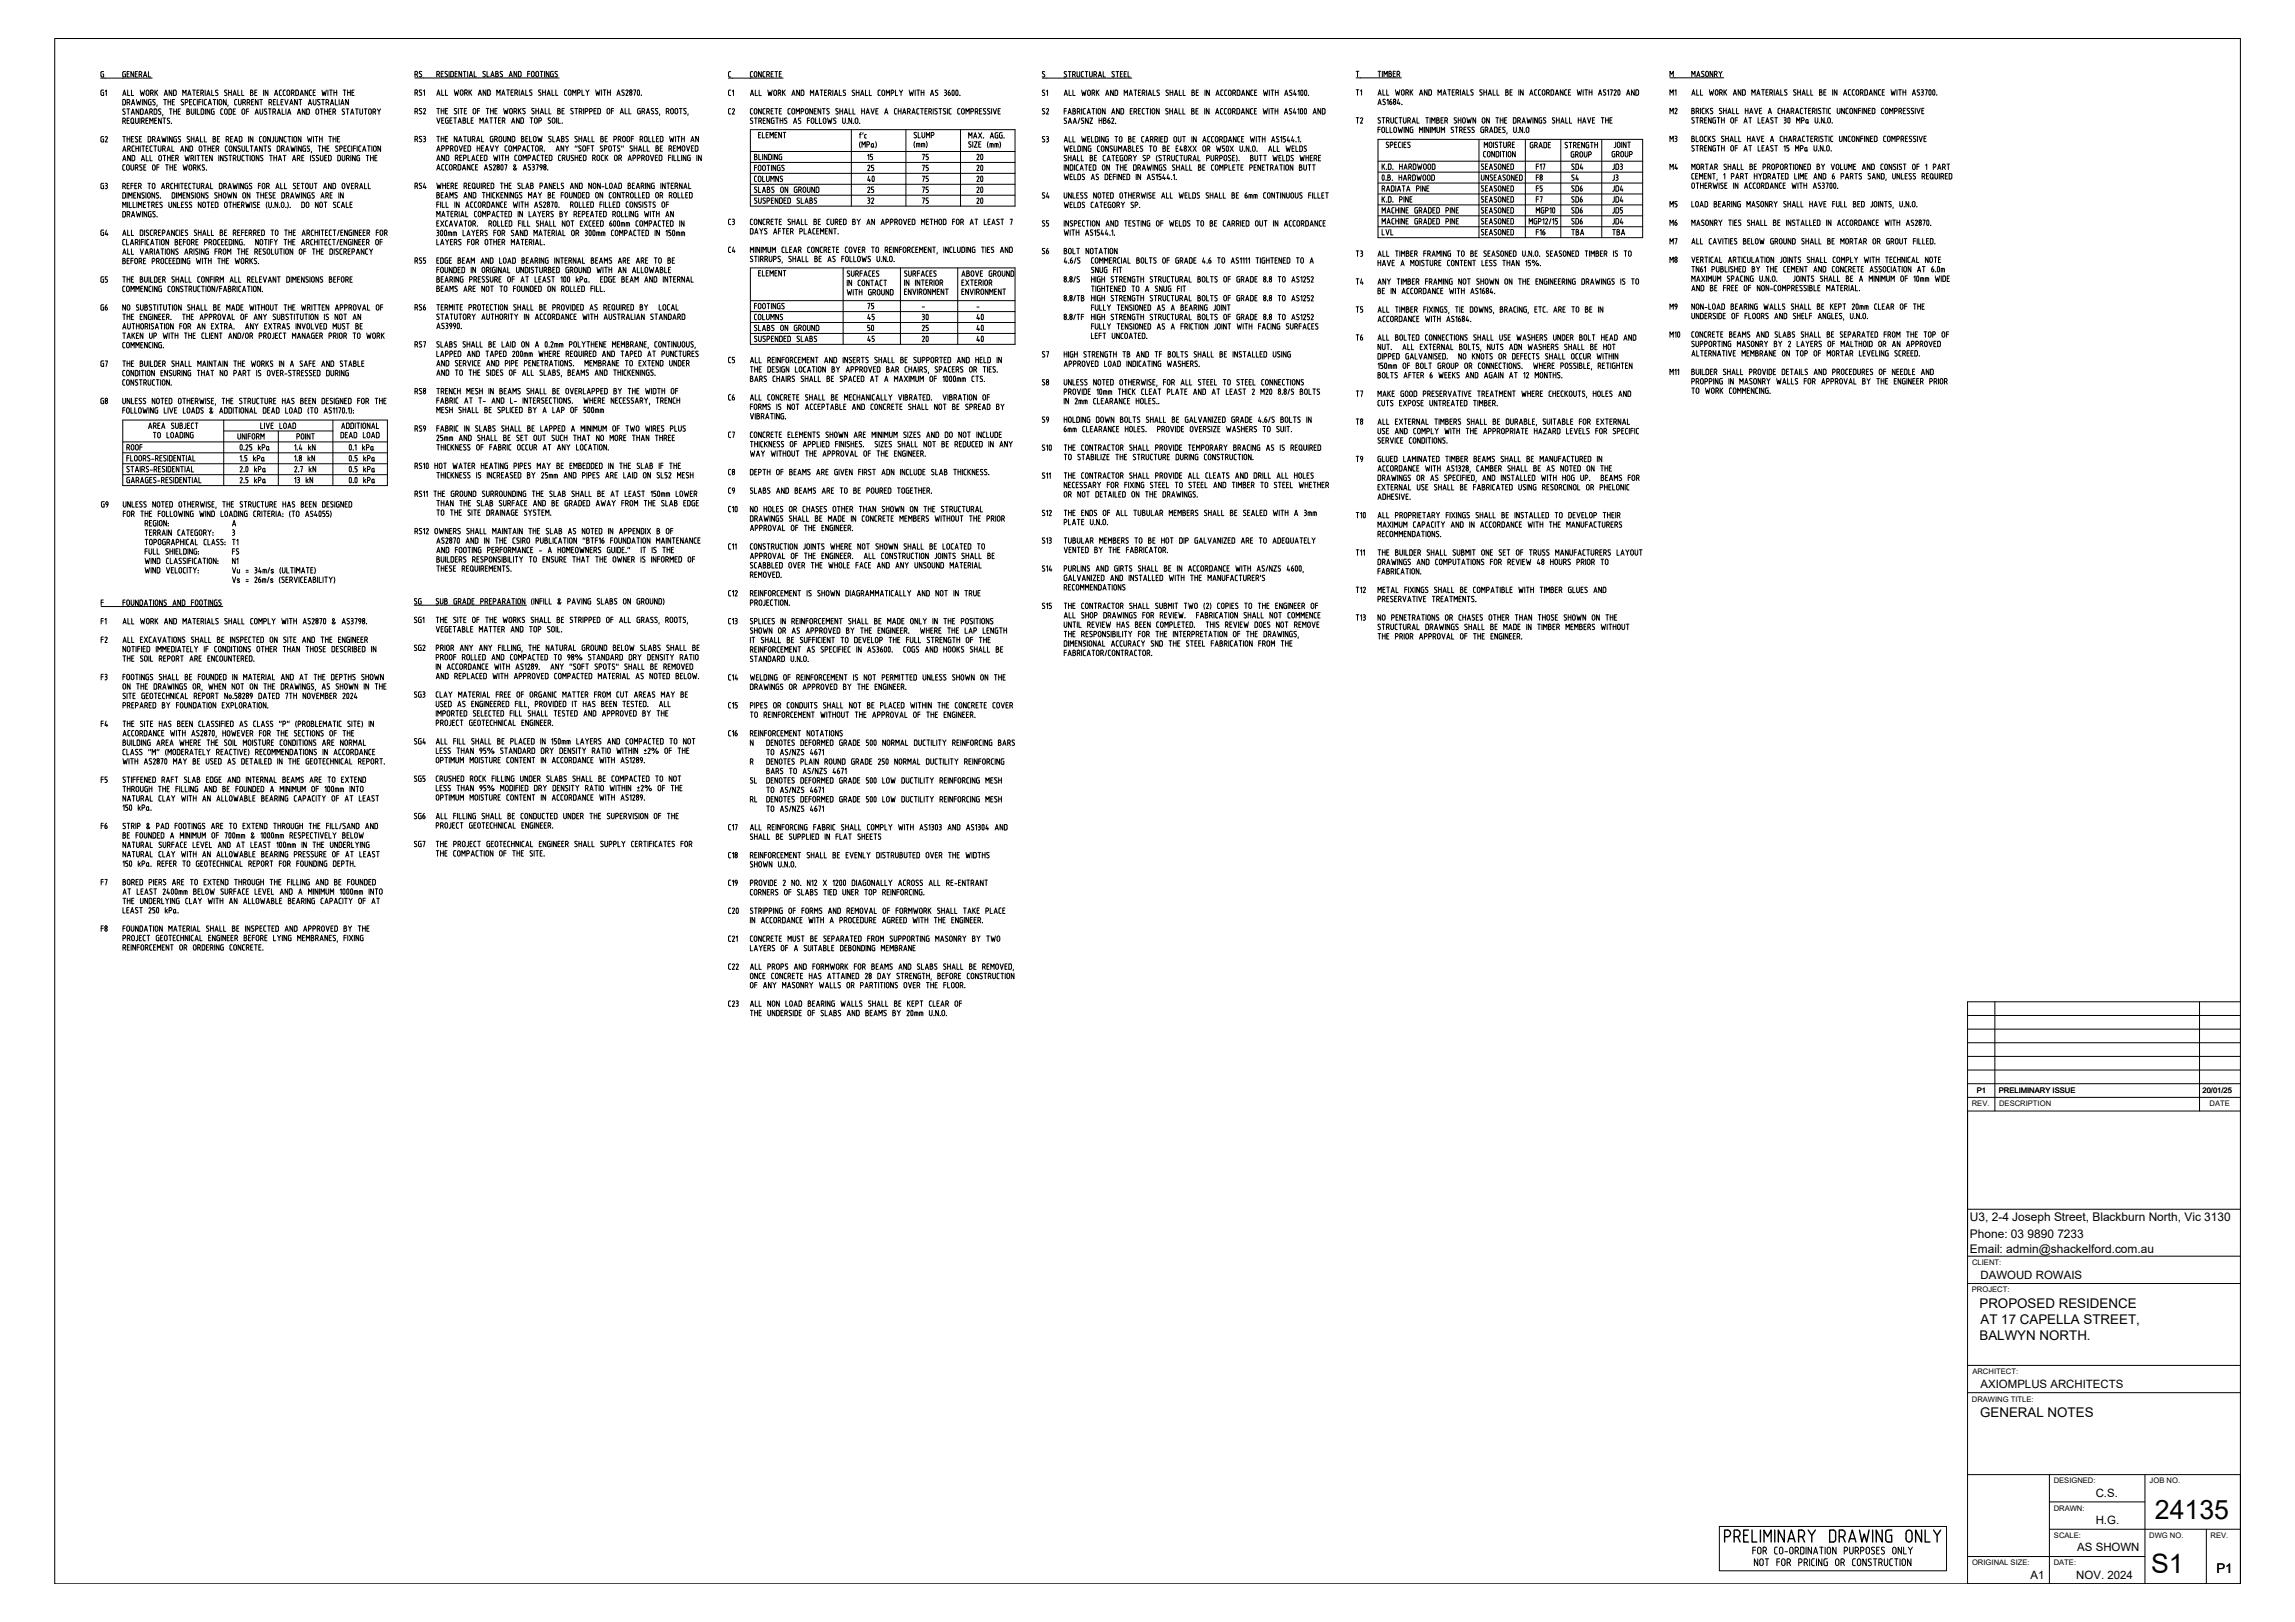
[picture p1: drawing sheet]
<svg xmlns="http://www.w3.org/2000/svg" width="841mm" height="594mm" viewBox="0 0 841 594" stroke-linecap="round" stroke-linejoin="round" font-family="sans-serif">
<defs><g id="words">
<g font-size="9.8">
<text x="789.7" y="556.2">24135</text>
<text x="788.3" y="576.1">S1</text>
</g>
<g font-size="9.7">
<text x="314.3" y="69.5">40</text>
<text x="354.2" y="77.6">20</text>
<text x="314.3" y="124.2">50</text>
<text x="334.1" y="120.3">30</text>
<text x="354.5" y="124.2">40</text>
<text x="334.1" y="128.1">20</text>
<text x="354.5" y="128.1">40</text>
</g>
<g font-size="9.3">
<text x="354.2" y="61.4">20</text>
<text x="354.2" y="73.4">20</text>
</g>
<text font-size="7.9" x="631.1" y="565.9">PRELIMINARY DRAWING ONLY</text>
<g font-size="5.7">
<text x="316.8" y="63.9">25</text>
<text x="574.7" y="71.6">SD6</text>
<text x="316.8" y="75.8">32</text>
<text x="574.7" y="75.5">SD6</text>
<text x="574.7" y="83.6">SD6</text>
<text x="562" y="87.5">F16</text>
</g>
<g font-size="5.3">
<text x="341.5" y="63.9" transform="rotate(-90 341.5 63.9)">75</text>
<text x="316.8" y="71.6">25</text>
<text x="341.5" y="67.7" transform="rotate(-90 341.5 67.7)">75</text>
<text x="562" y="67.4">F8</text>
<text x="562" y="71.3">F5</text>
<text x="574.7" y="67.4">S4</text>
<text x="589.8" y="71.3">JD4</text>
<text x="594.1" y="67.4" transform="rotate(-90 594.1 67.4)">J3</text>
<text x="341.5" y="75.8" transform="rotate(-90 341.5 75.8)">75</text>
<text x="574.7" y="79.4">SD6</text>
<text x="589.8" y="79.4">JD5</text>
<text x="589.8" y="83.3">JD4</text>
<text x="317.1" y="114.3">75</text>
<text x="317.1" y="118.5">45</text>
<text x="336.9" y="122.4">25</text>
<text x="317.1" y="126.3">45</text>
<text x="45.5" y="166.2">ROOF</text>
</g>
<g font-size="4.9">
<text x="317.1" y="59.6">15</text>
<text x="337.3" y="59.6">75</text>
<text x="541.5" y="63.1">SEASONED</text>
<text x="562" y="63.1">F17</text>
<text x="574.7" y="63.1">SD4</text>
<text x="589.8" y="63.1">JD3</text>
<text x="337.3" y="71.6">75</text>
<text x="541.5" y="75.1">SEASONED</text>
<text x="562" y="75.1">F7</text>
<text x="589.8" y="75.1">JD4</text>
<text x="505.5" y="87.1">LVL</text>
<text x="541.5" y="87.1">SEASONED</text>
<text x="575" y="87.1">TBA</text>
<text x="590.2" y="87.1">TBA</text>
<text x="725.4" y="479">PROPOSED RESIDENCE</text>
<text x="725.8" y="484.9">AT 17 CAPELLA STREET,</text>
<text x="725.4" y="490.8">BALWYN NORTH.</text>
<text x="725.6" y="519">GENERAL NOTES</text>
<text x="812.2" y="576.1">P1</text>
</g>
<g font-size="4.4">
<text x="721.9" y="447.3">U3, 2-4 Joseph Street, Blackburn North, Vic 3130</text>
<text x="721.9" y="453.6">Phone: 03 9890 7233</text>
<text x="721.9" y="458.8">Email: admin@shackelford.com.au</text>
</g>
<g font-size="4.2">
<text x="725.8" y="468.3">DAWOUD ROWAIS</text>
<text x="725.8" y="508.3">AXIOMPLUS ARCHITECTS</text>
<text x="768" y="548.3">C.S.</text>
<text x="768" y="558.3">H.G.</text>
<text x="761.2" y="568.3">AS SHOWN</text>
<text x="744.1" y="578.2">A1</text>
<text x="760.9" y="578.2">NOV. 2024</text>
</g>
<g font-size="2.8">
<text x="724.4" y="400.5">P1</text>
<text x="732.5" y="400.4">PRELIMINARY ISSUE</text>
<text x="807.1" y="400.4">20/01/25</text>
<text x="722.6" y="405.1">REV.</text>
<text x="732.6" y="405.2">DESCRIPTION</text>
<text x="809.7" y="405.1">DATE</text>
<text x="722.7" y="463.3">CLIENT:</text>
<text x="722.6" y="473.3">PROJECT:</text>
<text x="722.8" y="503.3">ARCHITECT:</text>
<text x="722.6" y="513.3">DRAWING TITLE:</text>
<text x="752.6" y="543.3">DESIGNED:</text>
<text x="787.7" y="543.3">JOB NO.</text>
<text x="752.6" y="553.3">DRAWN:</text>
<text x="752.7" y="563.3">SCALE:</text>
<text x="787.6" y="563.3">DWG NO.</text>
<text x="810.1" y="563.3">REV.</text>
<text x="722.7" y="573.3">ORIGINAL SIZE:</text>
<text x="752.6" y="573.3">DATE:</text>
</g>
<g font-size="2.6">
<text x="337.3" y="113.6">-</text>
<text x="357" y="113.6">-</text>
</g>
</g></defs>
<!-- layer: 25-TXT -->
<g fill="none" stroke="#000" stroke-width=".37">
<path d="M36.9 28.6h18.9M38 26.2l-.8 .1-.2 .4v1.3l1 .2v-1.1h-.3M38 33l-.8 .1-.2 .3v1.3l1 .3v-1.1h-.3M38.6 33.4l.4-.4v2M45 35l.6-2 .6 2M45.1 40h.8M45.2 34.4h.8M45.6 36.4l.4 .5-.1 1.3-.3 .2M45.6 36.4h-.6v2h.6M46 26.2l-.8 .1-.2 .4v1.3l1 .2v-1.1h-.3M46.5 39.9h1M46.6 37.5l.9-.2-.2-.8-.7-.1v2"/>
<path d="M46.6 27.1h.6M46.8 33v2h.8M47 39.9v2M47.2 37.5l.4 .9M47.4 26.2h-.8v2h.8M48.2 33v2h.8M48.2 38.4l.6-2 .6 2M48.4 37.9h.8M49 26.2v2l-1-2v2M49.6 27.1h.6M50 36.4l.4 2 .4-1.3 .4 1.3 .4-2M50.4 26.2h-.8v2h.8"/>
<path d="M50.9 39.9v2l-1-2v2M51 27.3l.9-.3-.2-.7-.7-.1v2M51.4 33l.4 2 .4-1.4 .4 1.4 .4-2M51.5 39.9l.9 .2-.1 1.7-.8 .1zM51.6 27.3l.4 .9M52.2 36.4v2M52.6 28.2l.6-2 .6 2M52.8 27.7h.8M53.8 36.4v2l-1-2v2M53.8 33l.7 .2v1.5a.47 .47 0 0 1-.4 .3 .47 .47 0 0 1-.5-.3v-1.2zM54.4 26.2v2h.8M55.2 34.1l.9-.3-.2-.8h-.7v2"/>
<path d="M55.4 36.4l-.8 .1-.2 .4v1.3l1 .2v-1.1h-.3M55.8 34.1l.4 .9M56 38.3l.5 .1M56.5 39.9l.9 .2-.1 1.7-.8 .1zM56.8 33v2M56.9 36.5l-.6-.1-.3 .3 .9 1.2-.4 .5M57.1 33.8l.7 1.2M57.6 38.4l-.1 .6M57.8 33l-1 1.1M58.2 40h.8M60 36.4h1M60.2 35l.6-2 .6 2"/>
<path d="M60.4 34.4h.8M60.5 36.4v2M61.6 36.4v2M61.6 37.3h1M62.1 39.9h1M62.6 36.4v2M62.6 39.9v2M63 33v2l-1-2v2M63.2 37.3h.6M63.7 39.9v2M64 36.4h-.8v2h.8M64.2 33l.4 .4-.1 1.3-.3 .3"/>
<path d="M64.2 33h-.6v2h.6M64.7 39.9v2M66.1 39.9h-.8v2h.8M66.4 38.3l.5 .1M66.5 36.5h.8M66.5 36.6v.5l.8 .8-.4 .5M67 35v-2l.6 1.1 .6-1.1v2M67.9 37.5l.9-.2-.2-.8-.7-.1v2M68.5 39.9l.8 .2v.4l-.3 .3 .4 .2-.2 .8-.7 .1zM68.8 35l.6-2 .6 2M69 34.4h.8M69.5 37.3h.6"/>
<path d="M70.1 39.9v1.7a.47 .47 0 0 0 .5 .3 .47 .47 0 0 0 .4-.3l.1-1.7M70.3 36.4h-.8v2h.8M70.6 33h1M71.1 33v2M71.7 36.4l-.6 .1-.2 .4v1.3l.8 .2M71.7 39.9v2M72.2 33.9h.6M72.3 36.4v2M72.3 39.9v2h.8M72.9 37.3h.8M73 33h-.8v2h.8M73.6 34.1l.9-.3-.2-.8h-.7v2"/>
<path d="M73.7 36.4h-.8v2M73.7 39.9l.9 .2-.1 1.7-.8 .1zM74.2 34.1l.4 .9M74.3 36.4v2M75.2 33v2M75.3 39.9v2M75.7 36.4l-.6 .1-.2 .4v1.3l.8 .2M75.8 35l.6-2 .6 2M76 34.4h.8M76.3 38.4l.6-2 .6 2M76.5 37.9h.8M76.9 39.9v2l-1-2v2"/>
<path d="M77.6 33v2h.8M78.1 36.4h1M78.5 39.9l-.8 .1-.2 .3v1.3l1 .3v-1.1h-.3M78.6 36.4v2M79 34.9l.5 .1M79.2 33.8l.7 .6-.4 .6M79.7 36.4v2M79.9 33.1h-.8l.1 .7M80.5 36.5l.7 .2v1.5a.47 .47 0 0 1-.4 .2 .47 .47 0 0 1-.5-.2v-1.2zM81.7 39.9l-.6 .1-.2 .3v1.3l.8 .3M82.5 33.8l.5 .3a.52 .52 0 0 1 .1 .8 .52 .52 0 0 1-.8 0M82.5 39.9l.7 .2v1.5a.47 .47 0 0 1-.4 .3 .47 .47 0 0 1-.5-.3v-1.2z"/>
<path d="M82.9 36.4v2l-1-2v2M83.2 33.1h-.8l.1 .7M83.6 38.4l-.1 .6M83.8 33v2M83.8 33.9h1M84.8 33v2M85.4 35l.6-2 .6 2M85.6 34.4h.8M86.3 39.9h-.8v2h.8M86.8 36.4l-.6 .1-.2 .4v1.3l.8 .2M87.2 33v2h.8M87.4 36.4l.1 1.8a.47 .47 0 0 0 .4 .2 .47 .47 0 0 0 .4-.2l.1-1.8"/>
<path d="M88.6 33v2h.8M88.9 39.9l.7 .2v1.5a.47 .47 0 0 1-.4 .3 .47 .47 0 0 1-.5-.3v-1.2zM89 37.5l.9-.2-.2-.8-.7-.1v2M89.6 37.5l.4 .9M90.6 37.5l.9-.2-.2-.8-.7-.1v2M91.1 39.9h-.8v2M91.2 37.5l.4 .9M91.8 33l.8 .2v.4l-.3 .3 .5 .5-.5 .6h-.5zM91.8 33.9h.5M92.2 37.3h.6M93 36.4h-.8v2h.8M93.4 33.9h.6"/>
<path d="M94.2 33h-.8v2h.8M94.6 36.4v2l-1-2v2M95.2 36.4h1M95.3 39.9v1.7a.47 .47 0 0 0 .5 .3 .47 .47 0 0 0 .4-.3l.1-1.7M95.7 36.4v2M96.6 33v2M97 40h.8M98.2 33v2l-1-2v2M98.4 39.9h1M98.6 37.5h.5M98.9 39.9v2M99.1 36.4l.5 .6-.5 .5"/>
<path d="M99.1 36.4h-.5v2M99.2 37.5l.4 .9M100.2 37.3h.6M100.6 35l.6-2 .6 2M100.8 34.4h.8M101 36.4h-.8v2h.8M101.6 36.4v2h.8M102.4 34.5l.2 .4 .6 .1M102.4 33.4v1.1M103 37.3h.6M103.2 33l-.6 .1-.2 .3M103.4 39.9v2h.8"/>
<path d="M103.8 36.4h-.8v2h.8M104.4 36.4l.6 2 .6-2M104.6 33l-.6 .1-.2 .3v1.3l.8 .3M104.8 39.9v2M105.4 33l.7 .2v1.5a.47 .47 0 0 1-.4 .3 .47 .47 0 0 1-.5-.3v-1.2zM106.2 38.4l.6-2 .6 2M106.4 37.9h.8M106.8 34.1l.9-.3-.2-.8h-.7v2M107.4 34.1l.4 .9M108.4 33l.9 .2-.1 1.7-.8 .1zM109 36.4v2l-1-2v2M109.6 36.4h1"/>
<path d="M110 35l.6-2 .6 2M110.1 36.4v2M110.2 34.4h.8M111.8 39.9v2l-1-2v2M112.8 33v2l-1-2v2M113 38.4l.6-2 .6 2M113.2 37.9h.8M114.2 33l-.6 .1-.2 .3v1.3l.8 .3M114.8 36.4v1.8a.47 .47 0 0 0 .5 .2 .47 .47 0 0 0 .4-.2l.1-1.8M114.8 33.9h.6M115.6 33h-.8v2h.8M116.4 38.3l.5 .1"/>
<path d="M117.3 36.5l-.6-.1-.3 .3 .9 1.2-.4 .5M117.4 39.9h1M117.9 39.9v2M117.9 36.4h1M118 33l.4 2 .4-1.4 .4 1.4 .4-2M118.4 36.4v2M119 39.9v2M119.5 37.5h.5M120 36.4l.5 .6-.5 .5M120 36.4h-.5v2M120 39.9v2M120.1 37.5l.4 .9"/>
<path d="M120.2 33v2M120.8 33h1M121.1 38.4l.6-2 .6 2M121.3 33v2M121.3 37.9h.8M121.4 39.9h-.8v2h.8M122.4 33v2M122.4 33.9h1M122.9 36.4v2h.8M123.4 33v2M124.3 36.4v2M124.9 38.4l.6-2 .6 2"/>
<path d="M125.1 37.9h.8M125.5 40h.8M125.8 33h1M126.3 33v2M126.9 39.9h1M127.4 33v2M127.4 39.9v2M127.4 33.9h1M127.7 36.4v2l-1-2v2M128.4 33v2M129 33.9h.6M129.8 33h-.8v2h.8"/>
<path d="M130.3 39.9h1M130.8 39.9v2M131.9 39.9v1.7a.47 .47 0 0 0 .5 .3 .47 .47 0 0 0 .4-.3l.1-1.7M133.5 39.9h1M134 39.9v2M135.3 39.9l.7 .2v1.5a.47 .47 0 0 1-.4 .3 .47 .47 0 0 1-.5-.3v-1.2zM138.3 39.9l.6 .9v1.1M139.5 39.9l-.6 .9M152.1 27.3l.9-.3-.2-.8h-.7v1.9M152.1 28.5h52.8M152.1 34.1h.5M152.6 34l.4-.2v-.6l-.9-.3v2"/>
<path d="M152.6 39.7l.4 .3v.5l-.9 .3M152.6 39.7h-.5v2M152.7 27.3l.4 .8M152.7 34.1l.4 .8M153.8 26.2h.7M153.8 26.3l-.1 .5 .7 .5a.52 .52 0 0 1 0 .7 .52 .52 0 0 1-.7 0M154.4 34a.52 .52 0 0 1 0 .8 .52 .52 0 0 1-.7 0M154.5 33l-.5-.1-.3 .3v.4l.7 .5M154.5 39.8l-.5-.1-.3 .3 .7 .8a.52 .52 0 0 1 0 .8 .52 .52 0 0 1-.7 0M155.2 33.4l.4-.5v2M160.1 27.3l.9-.3-.2-.8h-.7v1.9M160.1 34.9l.6-2 .6 2"/>
<path d="M160.1 39.7h1M160.3 34.4h.8M160.6 39.7v2M160.7 27.3l.4 .8M161.7 39.7v2M161.7 27h.6M161.9 32.9v2h.8M162.5 26.2h-.8v1.9h.8M162.7 39.7v2M163.2 26.2h.7M163.2 26.3l-.1 .5 .7 .5a.53 .53 0 0 1 0 .7 .53 .53 0 0 1-.7 0M163.3 32.9v2h.8"/>
<path d="M164.1 39.7h-.8v2h.8M164.6 26.2v1.9M165.2 26.2l.9 .2-.1 1.7h-.8zM166.5 32.9l.4 2 .4-1.3 .4 1.3 .4-2M166.8 27h.6M167.4 39.8l-.6-.1-.3 .3v.3l.7 .5a.52 .52 0 0 1 0 .8 .52 .52 0 0 1-.7 0M167.6 26.2h-.8v1.9h.8M168 39.7v2M168.6 39.7h1M168.9 33l.7 .2v1.4a.47 .47 0 0 1-.4 .3 .47 .47 0 0 1-.5-.3v-1.1zM169.1 39.7v2M169.2 26.2v1.9l-1-1.9v1.9"/>
<path d="M169.8 26.2h1M170.3 26.2v1.9M170.3 34.1h.5M170.8 34l.4-.2v-.6l-.9-.3v2M170.9 34.1l.4 .8M171 39.7h-.8v2h.8M171.4 26.2v1.9M171.9 32.9v2M172 28.1l.6-1.9 .6 1.9M172.2 27.6h.8M172.2 33.7l.7 1.2M172.9 32.9l-1 1.2"/>
<path d="M173.8 26.2v1.9h.8M175.3 34.9l.6-2 .6 2M175.5 34.4h.8M175.8 39.7h-.8v2M177.1 26.3l-.1 .5 .7 .5a.52 .52 0 0 1 0 .7 .52 .52 0 0 1-.7 0M177.1 26.2h.8M178.1 32.9v2l-1-2v2M178.2 39.7h1M178.5 26.2v1.9h.8M178.7 39.7v2M179.6 34.5l-.1 .4h-.8v-2l.9 .2 .1 1.4M179.8 39.7v2"/>
<path d="M179.9 28.1l.6-1.9 .6 1.9M180.1 27.6h.8M180.8 39.7v2M181.7 26.2l.8 .2v.4l-.3 .2 .4 .3-.2 .8h-.7zM181.7 27h.5M182.1 34.9v-2l.6 1.2 .6-1.2v2M182.2 39.7h-.8v2h.8M183.4 26.3l-.1 .5 .7 .5a.52 .52 0 0 1 0 .7 .52 .52 0 0 1-.7 0M183.4 26.2h.8M183.9 34.9l.6-2 .6 2M184.1 34.4h.8M184.6 39.7l.4 2 .4-1.3 .4 1.3 .4-2"/>
<path d="M185.7 32.9h1M186.2 32.9v2M186.6 28.1l.6-1.9 .6 1.9M186.8 27.6h.8M187.3 33.8h.6M188.1 32.9h-.8v2h.8M188.7 34.1h.5M188.9 39.7l.4 .3v.5l-.9 .3M188.9 39.7h-.5v2M189.2 34l.4-.2v-.6l-.9-.3v2M189.3 34.1l.4 .8M189.4 26.2v1.9l-1-1.9v1.9"/>
<path d="M190 39.7v2M190.3 32.9v2M190.9 34.9l.6-2 .6 2M191 26.6l-.2-.4h-.8v1.9h.8l.2-.4M191 26.6v1.1M191 39.7l-1 1.1M191.1 34.4h.8M192.5 39.8l-.6-.1-.3 .3v.3l.7 .5a.52 .52 0 0 1 0 .8 .52 .52 0 0 1-.7 0M192.7 32.9v2h.8M193.4 27h.8M194.2 26.2h-.8v1.9M194.3 33.7l.5 .4"/>
<path d="M194.8 34a.52 .52 0 0 1 0 .8 .52 .52 0 0 1-.7 0M195 33h-.8l.1 .7M195 26.2l.7 .2v1.5a.47 .47 0 0 1-.4 .2 .47 .47 0 0 1-.5-.2v-1.2zM195.8 39.8l-.6-.1-.3 .3v.3l.7 .5a.52 .52 0 0 1 0 .8 .52 .52 0 0 1-.7 0M196.4 39.7v2M196.6 26.2l.7 .2v1.5a.47 .47 0 0 1-.4 .2 .47 .47 0 0 1-.5-.2v-1.2zM197.4 39.7v2M197.6 33.7l.5 .4M198 26.2h1M198.1 34a.52 .52 0 0 1 0 .8 .52 .52 0 0 1-.7 0M198.3 33h-.8l.1 .7M198.5 26.2v1.9"/>
<path d="M198.9 32.9v2M198.9 33.8h1M199.6 26.2v1.9M199.8 39.7v2h.8M199.9 32.9v2M200.5 34.9l.6-2 .6 2M200.7 34.4h.8M201.2 26.2v1.9l-1-1.9v1.9M201.2 39.7v2h.8M202.3 32.9v2h.8M202.8 26.2h-.8l-.2 .4v1.3l1 .2v-1.1h-.3M203.5 26.2h.7"/>
<path d="M203.5 26.3l-.1 .5 .7 .5M203.7 32.9v2h.8M204.1 27.3a.52 .52 0 0 1 0 .7 .52 .52 0 0 1-.7 0M204.4 39.7l.8 .2v.5l-.3 .2 .4 .3-.2 .7-.7 .1zM206.8 39.7h-.8v2h.8M206.9 34.5l.2 .4h.6M207.7 32.9l-.8 .2v1.4M208.5 33l.7 .2v1.4a.47 .47 0 0 1-.4 .3 .47 .47 0 0 1-.5-.3v-1.1zM209.9 34.9v-2l.6 1.2 .6-1.2v2M210 39.8l-.5-.1-.3 .3 .7 .8a.52 .52 0 0 1 0 .8 .52 .52 0 0 1-.7 0M210.7 39.7h1M211.2 39.7v2"/>
<path d="M211.7 34.1h.5M212.1 34l.5-.2v-.6l-.9-.3v2M212.8 39.7l.4 .3v.5l-.9 .3M212.8 39.7h-.5v2M213.3 32.9v2h.8M213.9 39.7v2M214.7 32.9l.6 .9v1.1M215 39.7l.5 .6-.5 .5M215 39.7h-.5v2M215.9 32.9l-.6 .9M216.6 39.7l.4 .3v.5l-.9 .3M216.6 39.7h-.5v2"/>
<path d="M218.3 32.9l.4 2 .4-1.3 .4 1.3 .4-2M218.5 39.7h-.8v2h.8M219.1 39.7l.9 .2-.1 1.7-.8 .1zM220.5 32.9v2M221.1 32.9h1M221.6 32.9v2M222.7 32.9v2M222.7 33.8h1M223.7 32.9v2M224.9 39.7h-.8v2M226.1 34.9l.6-2 .6 2M226.3 34.4h.8"/>
<path d="M228.1 33.7l.5 .4M228.6 34a.52 .52 0 0 1 0 .8 .52 .52 0 0 1-.7 0M228.8 33h-.8l.1 .7M229.1 39.7v2h.8M229.4 33.3a.44 .44 0 0 1 .6-.3 .44 .44 0 0 1 .1 .7l-.7 1.2h.8M230.5 39.7v2h.8M230.8 34.5l.4 .4 .3-.4M231.5 34.3l-.1-.4h-.4l-.2 .6M231.6 34.3v.2M232.2 32.9h.8l-.5 2M233.8 33l.2-.1a1.46 1.46 0 0 1 0 2l-.4-.6zM234.7 39.7l-.8 .1-.2 .4v1.3l1 .2v-1.1h-.3"/>
<path d="M235.8 39.7l.4 .3v.5l-.9 .3M235.8 39.7h-.5v2M239.6 39.8l-.6-.1-.3 .3v.3l.7 .5a.52 .52 0 0 1 0 .8 .52 .52 0 0 1-.7 0M240.3 39.8l-.1 .5 .7 .5a.52 .52 0 0 1 0 .8 .52 .52 0 0 1-.7 0M240.3 39.8h.8M244.7 39.7l.4 .3v.5l-.9 .3M244.7 39.7h-.5v2M249 39.7h1M249.5 39.7v2M251.5 39.8l-.6-.1-.3 .3v.3l.7 .5M266.9 28.6h20.1M267.4 26.2l-.4 .5v1.3l.4 .2"/>
<path d="M267.4 33l-.4 .4v1.4l.4 .2M267.4 39.8l-.4 .4v1.3l.4 .3M267.4 26.2h.4M267.4 33h.4M267.4 35h.4M267.4 28.2h.4M267.4 39.8h.4M268.4 33.4l.4-.4v2M275 35l.6-2 .6 2M275.2 34.5h.8M275.8 26.2l-.6 .1-.2 .4v1.3l.8 .2M275.8 39.8h-.6l-.2 .4v1.3l.8 .3"/>
<path d="M276.6 26.3l.7 .2v1.4a.47 .47 0 0 1-.4 .3 .47 .47 0 0 1-.5-.3v-1.1zM276.6 39.8l.7 .2v1.5a.47 .47 0 0 1-.4 .3 .47 .47 0 0 1-.5-.3v-1.2zM276.8 33v2h.8M278.2 33v2h.8M279 26.2v2l-1-2v2M279 39.8v2l-1-2v2M280.4 26.2l-.6 .1-.2 .4v1.3l.8 .2M280.4 39.8h-.6l-.2 .4v1.3l.8 .3M281 27.3l.9-.3-.2-.7-.7-.1v2M281.4 33l.4 2 .4-1.3 .4 1.3 .4-2M281.6 27.3l.4 .9M282.6 27.1h.6"/>
<path d="M283.4 26.2h-.8v2h.8M283.4 39.8h-.8v2h.8M283.8 33.1l.7 .2v1.4a.47 .47 0 0 1-.4 .3 .47 .47 0 0 1-.5-.3v-1.1zM284 26.2h1M284 39.8h1M284.5 26.2v2M284.5 39.8v2M285.2 34.1l.9-.3-.2-.7-.7-.1v2M285.6 27.1h.6M285.8 34.1l.4 .9M286.4 26.2h-.8v2h.8M286.4 39.8h-.8v2h.8"/>
<path d="M286.8 33v2M287.1 33.8l.7 1.2M287.8 33l-1 1.1M289.2 39.8l-.4 .4v1.3l.4 .3M289.2 39.8h.4M290.2 35l.6-2 .6 2M290.4 34.5h.8M290.4 39.8l.7 .2v1.5a.47 .47 0 0 1-.4 .3 .47 .47 0 0 1-.5-.3v-1.2zM293 33v2l-1-2v2M293.6 33l.9 .2-.1 1.7-.8 .1zM295.4 39.8l.7 .2v1.5a.47 .47 0 0 1-.4 .3 .47 .47 0 0 1-.5-.3v-1.2zM297 35v-2l.6 1.1 .6-1.1v2"/>
<path d="M297.8 39.8v2l-1-2v2M298.8 35l.6-2 .6 2M299 34.5h.8M299.2 39.8h-.8v2h.8M300.6 33h1M300.8 39.8v2l-1-2v2M301.1 33v2M301.4 39.8h1M301.9 39.8v2M302.2 33.9h.6M303 33h-.8v2h.8M303.6 34.1l.9-.3-.2-.7-.7-.1v2"/>
<path d="M303.9 39.9l-.6-.1-.3 .3 .7 .8a.52 .52 0 0 1 0 .8 .52 .52 0 0 1-.7 0M304.2 34.1l.4 .9M305.2 33v2M305.8 35l.6-2 .6 2M306 34.5h.8M307.2 39.9l-.6-.1-.3 .3 .7 .8a.52 .52 0 0 1 0 .8 .52 .52 0 0 1-.7 0M307.6 33v2h.8M307.8 39.8v2M308.8 39.8v2M309.2 33.8l.5 .3a.52 .52 0 0 1 0 .8 .52 .52 0 0 1-.7 0M309.9 33.1h-.8l.1 .7M311.2 39.8v2h.8"/>
<path d="M312.5 33.8l.5 .3a.52 .52 0 0 1 0 .8 .52 .52 0 0 1-.7 0M312.6 39.8v2h.8M313.2 33.1h-.8l.1 .7M313.8 33v2M313.8 33.9h1M314.8 33v2M315.4 35l.6-2 .6 2M315.6 34.5h.8M315.8 39.8v2M316.8 39.8v2M317.2 33v2h.8M318.6 33v2h.8"/>
<path d="M319.2 39.8l.6 2 .6-2M321.8 39.8h-.8v2h.8M322.6 33l-.6 .1-.2 .3v1.4l.8 .2M323.4 33.1l.7 .2v1.4a.47 .47 0 0 1-.4 .3 .47 .47 0 0 1-.5-.3v-1.1zM324.8 35v-2l.6 1.1 .6-1.1v2M326.6 34.1l.9-.3-.2-.7-.7-.1v2M328.2 33v2h.8M328.6 39.8h-.6l-.2 .4v1.3l.8 .3M329.2 39.8v2M329.6 33l.6 .9v1.1M330.2 39.8v2M330.8 33l-.6 .9"/>
<path d="M333.2 33l.4 2 .4-1.3 .4 1.3 .4-2M335.4 33v2M336 33h1M336.5 33v2M336.8 39.8h-.6l-.2 .4v1.3l.8 .3M337.4 39.8h1M337.6 33v2M337.6 33.9h1M337.9 39.8v2M338.6 33v2M339.8 39.8h-.8v2h.8M341 35l.6-2 .6 2"/>
<path d="M341.2 34.5h.8M342 39.8v2M343 33.8l.5 .3a.53 .53 0 0 1 0 .8 .53 .53 0 0 1-.7 0M343.5 39.9h-.8l.1 .7M343.7 33.1h-.8l.1 .7M344.1 39.8h1M344.6 39.8v2M346.1 33l.7 .2v.4l-.3 .3M346.3 33.9a.58 .58 0 0 1 .6 .7 .58 .58 0 0 1-.8 .4M346.6 39.9l-.6-.1-.3 .3 .9 1.1-.4 .6M347.2 39.8v2M347.6 33.9h.5l.2 .4"/>
<path d="M348.1 33a1.24 1.24 0 0 0-.2 2l.4-.5M348.3 34.3v.3M348.6 39.8h-.6l-.2 .4v1.3l.8 .3M349 33.2l-.1 1.2 .4 .6 .4-.6-.1-1.2M349 33.2l.3-.2 .3 .2M350.4 33.2l-.1 1.2 .4 .6 .4-.6-.1-1.2M350.4 33.2l.3-.2 .3 .2M351.8 39.8h-.6l-.2 .4v1.3l.8 .3M352.6 39.8l.7 .2v1.5a.47 .47 0 0 1-.4 .3 .47 .47 0 0 1-.5-.3v-1.2zM359.8 39.8h-.8v2h.8M361.3 39.9l-.6-.1-.3 .3v.3l.7 .5a.52 .52 0 0 1 0 .8 .52 .52 0 0 1-.7 0M362.8 39.9l-.6-.1-.3 .3v.3l.7 .5a.52 .52 0 0 1 0 .8 .52 .52 0 0 1-.7 0"/>
<path d="M363.4 39.8v2M364 39.8l.6 2 .6-2M366.6 39.8h-.8v2h.8M381.9 28.6h32.9M382.2 33.8l.5 .3a.53 .53 0 0 1 0 .8 .53 .53 0 0 1-.7 0M382.9 26.3l-.6-.1-.3 .3v.3l.7 .5a.53 .53 0 0 1 0 .8 .53 .53 0 0 1-.7 0M382.9 33.1h-.8l.1 .7M382.9 39.9h-.8l.1 .6M383.5 33.4l.4-.4v2M390 35l.6-2 .6 2M390.2 34.4h.8M390.8 39.8h-.8v2"/>
<path d="M390.9 26.3l-.6-.1-.3 .3 .1 .3 .6 .5a.53 .53 0 0 1 0 .8 .53 .53 0 0 1-.7 0M391.5 26.2h1M391.8 33v2h.8M392 26.2v2M393.1 27.3l.9-.3-.2-.7-.7-.1v2M393.2 33v2h.8M393.2 39.8l.8 .2v.4l-.3 .3 .4 .2-.2 .8-.7 .1zM393.7 27.3l.4 .9M394.7 26.2v1.7a.47 .47 0 0 0 .5 .3 .47 .47 0 0 0 .4-.3l.1-1.7M395.3 39.8l.5 .5-.5 .6M395.3 39.8h-.5v2M396.4 33l.4 2 .4-1.4 .4 1.4 .4-2"/>
<path d="M396.4 39.8v2M397.1 26.2l-.6 .1-.2 .4v1.3l.8 .2M397.7 26.2h1M397.8 39.8h-.6l-.2 .4v1.3l.8 .3M398.2 26.2v2M398.8 33l.7 .2v1.5a.47 .47 0 0 1-.4 .3 .47 .47 0 0 1-.5-.3v-1.2zM399.3 26.2v1.7a.47 .47 0 0 0 .5 .3 .47 .47 0 0 0 .4-.3l.1-1.7M400.2 34.1l.9-.3-.2-.8h-.7v2M400.2 39.8h1M400.7 39.8v2M400.8 34.1l.4 .9M400.9 27.3l.9-.3-.2-.7-.7-.1v2"/>
<path d="M401.5 27.3l.4 .9M401.8 33v2M401.8 39.8v2M402.1 33.8l.7 1.2M402.5 28.2l.6-2 .6 2M402.6 39.8l.7 .2v1.5a.47 .47 0 0 1-.4 .3 .47 .47 0 0 1-.5-.3v-1.2zM402.7 27.7h.8M402.8 33l-1 1.1M404.3 26.2v2h.8M405 39.8v2l-1-2v2M405.2 35l.6-2 .6 2M405.4 34.4h.8"/>
<path d="M408 33v2l-1-2v2M408.4 26.3l-.6-.1-.3 .3 .7 .8a.52 .52 0 0 1 0 .8 .52 .52 0 0 1-.7 0M409 26.2h1M409.5 26.2v2M409.6 33.4l-.2-.3-.8-.1v2l.8-.1 .2-.4M409.6 33.4v1.1M410.2 39.8v2l-1-2v2M410.6 27.1h.6M410.8 39.8l.9 .2-.1 1.7-.8 .1zM411.4 26.2h-.8v2h.8M412 35v-2l.6 1.1 .6-1.1v2M412 27.1h.6"/>
<path d="M412.8 26.2h-.8v2h.8M413.4 26.2v2h.8M413.8 35l.6-2 .6 2M414 34.4h.8M415 39.8h-.8v2h.8M415.6 33h1M416.1 33v2M417.2 33.9h.6M418 33h-.8v2h.8M418 39.8h-.8v2h.8M418.6 34.1l.9-.3-.2-.8h-.7v2M419.2 34.1l.4 .9"/>
<path d="M419.4 39.8h-.6l-.2 .4v1.3l.8 .3M420 39.8h1M420.2 33v2M420.5 39.8v2M420.8 35l.6-2 .6 2M421 34.4h.8M421.6 39.8v2M422.4 39.8l.7 .2v1.5a.47 .47 0 0 1-.4 .3 .47 .47 0 0 1-.5-.3v-1.2zM422.6 33v2h.8M424.2 33.8l.5 .3a.52 .52 0 0 1 0 .8 .52 .52 0 0 1-.7 0M424.8 39.8v2l-1-2v2M424.9 33.1h-.8l.1 .7"/>
<path d="M427.5 33.8l.5 .3a.52 .52 0 0 1 0 .8 .52 .52 0 0 1-.7 0M428.1 39.9h-.8l.1 .6M428.2 33.1h-.8l.1 .7M428.7 39.8v2M428.8 33v2M428.8 33.9h1M429.7 39.8v2M429.8 33v2M430.4 35l.6-2 .6 2M430.6 34.4h.8M432.1 39.8v2h.8M432.2 33v2h.8"/>
<path d="M433.5 39.8v2h.8M433.6 33v2h.8M436.7 39.8l.8 .2v.4l-.3 .3 .4 .2-.2 .8-.7 .1zM436.8 33l.8 .2v.4l-.3 .3 .5 .5-.5 .6h-.5zM436.8 33.9h.5M438.4 33.9h.6M439.1 39.8h-.8v2h.8M439.2 33h-.8v2h.8M441.5 39.8v2M441.6 33v2M443.1 39.8v2l-1-2v2M443.2 33v2l-1-2v2"/>
<path d="M445.6 35l.6-2 .6 2M445.8 34.4h.8M447.7 39.8l-.4 .4v1.3l.4 .3M447.7 39.8h.4M447.8 33l-.4 .2v1.3l.4 .5M447.8 33h.4M447.8 35h.4M449.5 39.8h-.6l-.2 .4v1.3l.8 .3M449.6 33l-.6 .1-.2 .3v1.3l.8 .3M450.3 39.8l.7 .2v1.5a.47 .47 0 0 1-.4 .3 .47 .47 0 0 1-.5-.3v-1.2zM451.2 33.5l-.1-.3a.47 .47 0 0 0-.4-.2 .47 .47 0 0 0-.5 .2v1.5a.47 .47 0 0 0 .5 .3 .47 .47 0 0 0 .4-.3l.1-.3M451.2 33.5v.9"/>
<path d="M451.8 34.1l.9-.3-.2-.8h-.7v2M452.2 39.8l.5 .5-.5 .6M452.2 39.8h-.5v2M452.4 34.1l.4 .9M454.3 33.4l-.1-.3-.8-.1v2l.8-.1 .1-.4M454.4 33.4v1.1M455 35l.6-2 .6 2M455.2 34.4h.8M457.7 39.8v2l-1-2v2M457.8 33v2l-1-2v2M459.1 39.8l-.8 .2v1.3l.2 .4 .6 .1M459.2 33l-.6 .1-.2 .3v1.3l.8 .3"/>
<path d="M459.8 33.9h.6M460.5 39.8h-.8v2h.8M460.6 33h-.8v2h.8M462.9 39.8l.4 2 .4-1.4 .4 1.4 .4-2M463 33l.4 2 .4-1.4 .4 1.4 .4-2M465.1 39.8v2M465.2 33v2M465.7 39.8h1M465.8 33h1M466.2 39.8v2M466.3 33v2M467.3 39.8v2"/>
<path d="M467.4 33v2M467.4 33.9h1M468.3 39.8v2M468.4 33v2M470.8 35l.6-2 .6 2M471 34.4h.8M472.8 33.8l.5 .3a.52 .52 0 0 1 0 .8 .52 .52 0 0 1-.7 0M473.4 39.9h-.8l.1 .6M473.5 33.1h-.8l.1 .7M474.4 39.8l-.4 1.5h1M474.5 33l-.4 1.5h1M474.8 34.1v.9"/>
<path d="M475.7 33.4l.4-.4v2M476.7 40l-.1 1.2 .4 .6 .4-.6-.1-1.2M476.7 40l.3-.3 .3 .3M476.9 33h.2a1.43 1.43 0 0 1 0 2l-.4-.6zM478.1 40l-.1 1.2 .4 .6 .4-.6-.1-1.2M478.1 40l.3-.3 .3 .3M478.3 33h.2a1.43 1.43 0 0 1 0 2l-.4-.6zM484 39.8v2l-1-2v2M484.6 39.8l.9 .2-.1 1.7-.8 .1zM497 28.5h16.6M497 26.1h1M497 32.9h1"/>
<path d="M497.5 26.1v2M497.5 32.9v2M498.6 33.3l.4-.4v2M505 34.9l.6-2 .6 2M505 38.3l.6-2 .6 2M505 26.1h1M505.2 34.3h.8M505.2 37.8h.8M505.5 26.1v2M506.6 26.1v2M506.8 32.9v2h.8M507.2 28.1v-2l.6 1.1 .6-1.1v2"/>
<path d="M507.7 36.4l-.6-.1-.3 .3v.4l.7 .4a.53 .53 0 0 1 0 .8 .53 .53 0 0 1-.7 0M508.2 32.9v2h.8M508.3 36.8l.4-.5v2M509 26.1l.8 .2v.5l-.3 .2 .4 .3-.2 .7-.7 .1zM509 27h.5M509.4 37.2l.5 .1 .2 .4M509.9 36.3a1.24 1.24 0 0 0-.2 2l.4-.4M510.1 37.7v.2M510.6 27h.6M511.4 26.1h-.8v2h.8M511.4 32.9l.4 2 .4-1.4 .4 1.4 .4-2M512 27.2l.9-.3-.2-.7-.7-.1v2"/>
<path d="M512.5 36.3l-.4 1.6h1M512.6 27.2l.4 .9M512.8 37.4v.9M513.8 32.9l.7 .2v1.5a.47 .47 0 0 1-.4 .3 .47 .47 0 0 1-.5-.3v-1.2zM515.2 34l.9-.3-.2-.8h-.7v2M515.8 34l.4 .9M516.8 32.9v2M517.1 33.6l.7 1.3M517.8 32.9l-1 1.1M520.2 34.9l.6-2 .6 2M520.4 34.3h.8M523 32.9v2l-1-2v2"/>
<path d="M524.2 32.9l.4 .4-.1 1.3-.3 .3M524.2 32.9h-.6v2h.6M527 34.9v-2l.6 1.1 .6-1.1v2M528.8 34.9l.6-2 .6 2M529 34.3h.8M530.6 32.9h1M531.1 32.9v2M532.2 33.8h.6M533 32.9h-.8v2h.8M533.6 34l.9-.3-.2-.8h-.7v2M534.2 34l.4 .9M535.2 32.9v2"/>
<path d="M535.8 34.9l.6-2 .6 2M536 34.3h.8M537.6 32.9v2h.8M539 34.8l.5 .1M539.9 33l-.6-.1-.3 .2 .9 1.2-.4 .6M542.3 34.8l.5 .1M543.2 33l-.6-.1-.3 .2 .9 1.2-.4 .6M543.8 32.9v2M543.8 33.8h1M544.8 32.9v2M545.4 34.9l.6-2 .6 2M545.6 34.3h.8"/>
<path d="M547.2 32.9v2h.8M548.6 32.9v2h.8M551.8 32.9l.8 .2v.4l-.3 .3 .4 .2-.2 .8-.7 .1zM551.8 33.8h.5M553.4 33.8h.6M554.2 32.9h-.8v2h.8M556.6 32.9v2M558.2 32.9v2l-1-2v2M560.6 34.9l.6-2 .6 2M560.8 34.3h.8M562.4 34.4l.4 .5M562.4 33.3v1.1"/>
<path d="M562.8 34.9h.4M563.2 32.9h-.6l-.2 .4M564.2 34.9h.4M564.6 32.9h-.6l-.2 .4v1.3l.4 .3M565.4 32.9l.7 .2v1.5a.47 .47 0 0 1-.4 .3 .47 .47 0 0 1-.5-.3v-1.2zM566.8 34l.9-.3-.2-.8h-.7v2M567.4 34l.4 .9M569 34.9l.3-.3 .1-1.3-.2-.4h-.8v2h.6M570 34.9l.6-2 .6 2M570.2 34.3h.8M572.8 32.9v2l-1-2v2M573.8 34.9h.4"/>
<path d="M574.2 32.9h-.6l-.2 .4v1.3l.4 .3M574.8 33.8h.6M575.6 32.9h-.8v2h.8M578 32.9l.4 2 .4-1.4 .4 1.4 .4-2M580.2 32.9v2M580.8 32.9h1M581.3 32.9v2M582.4 32.9v2M582.4 33.8h1M583.4 32.9v2M585.8 34.9l.6-2 .6 2M586 34.3h.8"/>
<path d="M587.6 34.8l.5 .1M588.5 33l-.6-.1-.3 .2 .9 1.2-.4 .6M589.1 33.3l.4-.4v2M590.1 32.9h.8l-.5 2M591.5 33.2a.44 .44 0 0 1 .6-.2 .44 .44 0 0 1 .1 .6l-.7 1.3h.8M593.1 32.9h.2a1.43 1.43 0 0 1 0 2l-.4-.6zM596.1 34.9l.6-2 .6 2M596.3 34.3h.8M598.9 32.9v2l-1-2v2M600.1 34.9l.3-.3 .1-1.3-.2-.4h-.8v2h.6M612 28.1v-2l.6 1.1 .6-1.1v2M612 28.5h19.7"/>
<path d="M612 34.9v-2l.6 1.1 .6-1.1v2M613.8 40a.43 .43 0 0 1 .6-.3 .43 .43 0 0 1 .1 .7l-.7 1.2h.8M613.8 33.3l.4-.4v2M620 28.1v-2l.6 1.1 .6-1.1v2M620 34.9l.6-2 .6 2M620.2 34.3h.8M620.5 39.7l.3 .4-.3 .4 .5 .6-.5 .5M620.5 39.7h-.5v1.9h.5M621.8 28.1l.6-2 .6 2M621.8 32.9v2h.8M622 27.6h.8M623.2 32.9v2h.8"/>
<path d="M623.2 39.7v1.9M623.7 26.2h.7M623.7 26.2l.1 .7M623.8 26.9l.5 .3a.53 .53 0 0 1 0 .8 .53 .53 0 0 1-.7 0M624.6 39.7h-.6l-.2 .4v1.3l.4 .2M625.2 39.7v1.9M625.3 26.2l.7 .2v1.4a.47 .47 0 0 1-.4 .3 .47 .47 0 0 1-.5-.3v-1.1zM626.2 39.7l-1 1.1M626.4 32.9l.4 2 .4-1.4 .4 1.4 .4-2M626.9 39.7l.1 .7M626.9 39.8h.8M627.7 26.1v2l-1-2v2"/>
<path d="M628.3 27.2l.9-.3-.2-.7-.7-.1v2M628.8 32.9l.7 .2v1.5a.47 .47 0 0 1-.4 .3 .47 .47 0 0 1-.5-.3v-1.2zM628.9 27.2l.4 .9M629.9 26.1l.6 .9v1.1M630.2 39.7l-.1 .6 .9 .8-.4 .5M630.2 39.8h.8M630.2 34l.9-.3-.2-.8h-.7v2M630.8 34l.4 .9M631.1 26.1l-.6 .9M631.6 39.7v1.9M631.8 32.9v2M632.1 33.6l.7 1.3"/>
<path d="M632.6 39.7v1.9M632.8 32.9l-1 1.1M635 39.7v1.9h.8M635.2 34.9l.6-2 .6 2M635.4 34.3h.8M636.4 39.7v1.9h.8M638 32.9v2l-1-2v2M639.6 33.3l-.2-.4h-.8v2h.6M639.6 33.3l-.1 1.3-.3 .3M639.6 39.7v1.9M640.6 39.7v1.9M642 34.9v-2l.6 1.1 .6-1.1v2"/>
<path d="M643 39.7l.6 1.9 .6-1.9M643.8 34.9l.6-2 .6 2M644 34.3h.8M645.6 39.7h-.8v1.9h.8M645.6 32.9h1M646.1 32.9v2M647.2 33.8h.6M648 32.9h-.8v2h.8M648.6 34l.9-.3-.2-.8h-.7v2M649.2 34l.4 .9M650.2 32.9v2M650.8 34.9l.6-2 .6 2"/>
<path d="M651 34.3h.8M652 39.7l-.4 .4v1.3l.4 .2M652 39.7h.4M652.6 32.9v2h.8M653 39.7v1.9M654 39.7v1.9M654 34.8l.5 .1M654.9 33l-.6-.1-.3 .2 .9 1.2-.4 .6M657.3 34.8l.5 .1M658.2 33l-.6-.1-.3 .2 .9 1.2-.4 .6M658.8 32.9v2M658.8 33.8h1"/>
<path d="M659.8 32.9v2M660.4 34.9l.6-2 .6 2M660.6 39.7h-.6l-.2 .4v1.3l.4 .2M660.6 34.3h.8M661.2 39.7h1M661.7 39.7v1.9M662.2 32.9v2h.8M663.6 32.9v2h.8M663.6 39.7h-.8v1.9h.8M665.8 39.7v1.9M666.8 32.9h.7l.1 .4-.3 .5 .4 .2v.6l-.4 .3h-.5zM666.8 33.8h.5"/>
<path d="M667.2 39.8l-.5-.1-.3 .2 .9 1.2-.4 .5M667.9 39.7h1M668.4 39.7v1.9M668.4 33.8h.6M669.2 32.9h-.8v2h.8M669.5 39.7v1.9M670.5 39.7l-.4 .4v1.3l.4 .2M670.5 39.7h.4M671.6 32.9v2M673.2 32.9v2l-1-2v2M673.3 39.7v1.4M674.3 39.7v1.4"/>
<path d="M675.6 34.9l.6-2 .6 2M675.8 34.3h.8M675.9 39.7v1.9l-1-1.9v1.9M677.3 39.7h-.6l-.2 .4v1.3l.4 .2M677.4 33.3v1.1l.4 .5M677.8 34.9h.4M678.2 32.9h-.6l-.2 .4M678.8 33.3v1.3l.4 .3M679.2 34.9h.4M679.6 32.9h-.6l-.2 .4M680.4 32.9l.7 .2v1.5a.47 .47 0 0 1-.4 .3 .47 .47 0 0 1-.5-.3v-1.2zM680.5 39.7v1.9l-1-1.9v1.9"/>
<path d="M681.8 34l.9-.3-.2-.8h-.7v2M681.9 39.7h-.8v1.9M682.4 34l.4 .9M682.5 39.7v1.9M684.1 39.7v1.9l-1-1.9v1.9M684.3 33.3l-.1-.4h-.8v2h.6M684.4 33.3l-.1 1.3-.3 .3M685 34.9l.6-2 .6 2M685.2 34.3h.8M685.5 39.7h-.8v1.9h.8M687.8 32.9v2l-1-2v2M688.4 33.3v1.3l.4 .3"/>
<path d="M688.8 34.9h.4M689.2 32.9h-.6l-.2 .4M689.8 33.8h.6M690.3 39.7h-.6l-.2 .4v1.3l.4 .2M690.6 32.9h-.8v2h.8M693 32.9l.4 2 .4-1.4 .4 1.4 .4-2M695.2 32.9v2M695.8 32.9h1M696.3 32.9v2M697.4 32.9v2M697.4 33.8h1M698.3 39.7h-.8v1.9h.8"/>
<path d="M698.4 32.9v2M699.8 39.8l-.8-.1 .1 .7M700.8 34.9l.6-2 .6 2M701 34.3h.8M701.3 39.8l-.6-.1-.3 .2 .9 1.2-.4 .5M701.9 39.7v1.9M702.5 39.7l.6 1.9 .6-1.9M702.6 34.8l.5 .1M703.5 33l-.6-.1-.3 .2 .9 1.2-.4 .6M704.1 32.9h.4M704.3 33.8a.58 .58 0 0 1 .5 .6 .58 .58 0 0 1-.7 .5M704.5 32.9l.4 .4-.4 .4"/>
<path d="M705.1 39.7h-.8v1.9h.8M705.5 32.9h.8l-.5 2M707.1 32.9l.2-.1a1.46 1.46 0 0 1 0 2.1l-.4-.6zM709 34.6v-1.1l-.3-.7a1.46 1.46 0 0 0 0 2.1l.3-.2M37.7 50.9h.3v1.1h-.6M38 50l-1 .2v1.4l.4 .4M38.6 50.3a.44 .44 0 0 1 .6-.2 .44 .44 0 0 1 .1 .7l-.7 1.2h.8M45 44.4l.9-.3-.2-.8-.7-.1v2M45 55.4l.6-1.9 .6 1.9M45 58.9l.6-2 .6 2M45 50h1M45.1 40v.5l.6 .5a.53 .53 0 0 1 0 .8 .53 .53 0 0 1-.7 0"/>
<path d="M45.2 54.9h.8M45.2 58.3h.8M45.5 50v2M45.6 44.4l.4 .8M46.6 50v2M46.6 44.1h.6M46.6 50.9h1M47.3 53.4l.4 .3v.6l-.9 .3M47.3 53.5h-.5v1.9M47.4 43.2h-.8v2h.8M47.4 54.6l.4 .8M47.6 50v2"/>
<path d="M47.8 56.9v2l-1-2v2M48.1 41.9l.6-2 .6 2M48.2 50.9h.6M48.3 41.3h.8M48.4 56.9l.9 .2-.1 1.7-.8 .1zM48.7 44.8l.4 .4M49 43.8l-.1-.3a.47 .47 0 0 0-.4-.3 .47 .47 0 0 0-.5 .3v1.5a.47 .47 0 0 0 .5 .2 .47 .47 0 0 0 .4-.2l.1-.3M49 50h-.8v2h.8M49 43.8v.9M49.2 53.5h-.6l-.2 .4v1.3l.8 .2M49.7 43.2v1.8a.47 .47 0 0 0 .5 .2 .47 .47 0 0 0 .4-.2l.1-1.8M49.8 53.5v1.9"/>
<path d="M49.8 54.3h1M50.5 50.1l-.6-.1-.3 .3v.3l.7 .5a.52 .52 0 0 1 .1 .8 .52 .52 0 0 1-.8 0M50.8 53.5v1.9M51.1 50.9h.6M51.3 43.2v2M51.4 53.5v1.9M51.8 58.9l.6-2 .6 2M51.9 44.4l.9-.3-.2-.8-.7-.1v2M51.9 50h-.8v2h.8M52 53.5h1M52 58.3h.8M52.5 53.5v1.9"/>
<path d="M52.5 44.4l.4 .8M53.1 41.9l.6-2 .6 2M53.3 41.3h.8M53.5 44.1h.6M53.6 56.9v2h.8M53.6 54.3h.6M54.3 43.2h-.8v2h.8M54.4 53.5h-.8v1.9h.8M54.9 52l.3-.2 .1-1.3-.2-.4-.8-.1v2h.6M54.9 41l.9-.3-.2-.8h-.7v2M54.9 45.2v-2l.6 1.2 .6-1.2v2M55 56.9v2h.8"/>
<path d="M55.5 41l.4 .9M55.8 53.5h-.6l-.2 .4v1.3l.8 .2M55.9 51.1l.9-.3-.2-.7-.7-.1v2M56.4 53.5h1M56.5 51.1l.4 .9M56.7 44.1h.6M56.9 53.5v1.9M57.5 43.2h-.8v2h.8M57.5 52l.6-2 .6 2M57.7 51.4h.8M58 53.5l.1 1.7a.47 .47 0 0 0 .4 .2 .47 .47 0 0 0 .4-.2l.1-1.7M58.2 40v.5l.6 .5"/>
<path d="M58.4 57l.7 .2v1.4a.47 .47 0 0 1-.4 .3 .47 .47 0 0 1-.5-.3v-1.2zM58.8 41a.52 .52 0 0 1 0 .8 .52 .52 0 0 1-.7 0M59.1 43.2v2l-1-2v2M59.3 50l.4 2 .4-1.3 .4 1.3 .4-2M59.7 41.9l-.1 .6M59.7 43.2h1M59.8 56.9h1M60.1 53.4l.4 .3v.6l-.9 .3M60.1 53.5h-.5v1.9M60.2 43.2v2M60.2 54.6l.4 .8M60.3 56.9v2"/>
<path d="M61.2 55.4l.6-1.9 .6 1.9M61.4 56.9v2M61.4 54.9h.8M61.4 57.8h1M61.5 50v2M62.2 43.3l-.6-.1-.3 .3 .1 .4 .6 .4a.53 .53 0 0 1 0 .8 .53 .53 0 0 1-.7 0M62.4 56.9v2M63 53.5v1.9h.8M63 57.8h.6M63.1 50v2l-1-2v2M63.7 40.8h1M63.8 56.9h-.8v2h.8"/>
<path d="M64.4 50.9h.3v1.1h-.6M64.4 58l.9-.3-.2-.7-.7-.1v2M64.7 50l-1 .2v1.4l.4 .4M65 58l.4 .9M65.3 40.8h.6M65.4 50.1h.8M65.4 50.1v.5l.6 .5a.53 .53 0 0 1 0 .8 .53 .53 0 0 1-.7 0M66.2 55.4l.6-1.9 .6 1.9M66.4 54.9h.8M67.8 56.9l.4 2 .4-1.3 .4 1.3 .4-2M68.5 40.8h.5M69 53.5v1.9l-1-1.9v1.9"/>
<path d="M69.5 50.1l-.6-.1-.3 .3 .1 .3 .6 .5a.53 .53 0 0 1 0 .8 .53 .53 0 0 1-.7 0M69.6 53.5l.9 .2-.1 1.7h-.8zM70 58l.9-.3-.2-.7-.7-.1v2M70.1 50v2M70.1 50.9h1M70.6 58l.4 .9M71.1 50v2M71.6 56.9v2M71.7 52l.6-2 .6 2M71.9 51.4h.8M72.2 56.9h1M72.7 56.9v2"/>
<path d="M73 54.9v.3a.47 .47 0 0 0 .5 .2 .47 .47 0 0 0 .4-.2l.1-.3M73 54v-.3a.47 .47 0 0 1 .5-.3 .47 .47 0 0 1 .4 .3l.1 .3M73 54v.9M73.5 50v2h.8M73.8 56.9h1M74 54v.9M74.3 56.9v2M74.6 53.5h1M74.9 50v2h.8M75.1 53.5v1.9M75.4 57.8h.6M76.2 53.5v1.9"/>
<path d="M76.2 56.9h-.8v2h.8M76.2 54.3h1M77.2 53.5v1.9M77.8 56.9v2l-1-2v2M77.8 54.3h.6M78.1 50l.8 .2v.5l-.3 .2 .4 .3-.2 .7-.7 .1zM78.1 50.9h.5M78.6 53.5h-.8v1.9h.8M79.7 53.4l.4 .3v.6l-.9 .3M79.7 53.5h-.5v1.9M79.7 50.9h.6M79.8 54.6l.4 .8"/>
<path d="M80.2 56.9v2M80.5 50h-.8v2h.8M81.8 56.9v2l-1-2v2M82.6 57.7l.5 .3a.52 .52 0 0 1 0 .8 .52 .52 0 0 1-.7 0M82.9 51.1l.9-.3-.2-.7-.7-.1v2M83.3 57h-.8l.1 .7M83.4 53.5h-.6l-.2 .4v1.3l.8 .2M83.5 51.1l.4 .9M83.9 56.9h1M84 54v1.2a.47 .47 0 0 0 .5 .2 .47 .47 0 0 0 .4-.2l.1-.3M84 54v-.3a.47 .47 0 0 1 .5-.3 .47 .47 0 0 1 .4 .3l.1 .3M84.4 56.9v2"/>
<path d="M84.5 50.9h.6M84.9 40.3l-.2-.3-.8-.1v2l.8-.1 .2-.4M84.9 40.3v1.1M85 54v.9M85.3 50h-.8v2h.8M85.5 40.8h.6M85.5 58h.5l.5 .9M85.9 52l.6-2 .6 2M86 56.9l.5 .5-.5 .6M86 56.9h-.5v2M86.1 51.4h.8M86.6 53.5v1.9l-1-1.9v1.9"/>
<path d="M87.1 56.9v1.4M88.1 53.6l-.6-.1-.3 .2 .7 .9a.52 .52 0 0 1 0 .7 .52 .52 0 0 1-.7 0M88.1 56.9l-.1 1.7a.47 .47 0 0 1-.4 .3 .47 .47 0 0 1-.5-.3v-.3M88.3 50l.4 .5-.1 1.3-.3 .2M88.3 50h-.6v2h.6M88.7 53.5v1.7a.47 .47 0 0 0 .5 .2 .47 .47 0 0 0 .4-.2l.1-1.7M89.5 56.9l-.6 .1-.2 .4v1.3l.8 .2M90.1 56.9h1M90.3 53.5v1.9h.8M90.3 40.8h.8M90.6 56.9v2M91.1 50v2"/>
<path d="M91.7 56.9v2M91.7 53.5h1M92.2 53.5v1.9M92.5 57l.7 .2v1.4a.47 .47 0 0 1-.4 .3 .47 .47 0 0 1-.5-.3v-1.2zM92.7 50v2l-1-2v2M93.3 55.4l.6-1.9 .6 1.9M93.5 41.9l.6-2 .6 2M93.5 54.9h.8M93.7 41.3h.8M94.9 56.9v2l-1-2v2M95.5 52h.4M95.7 57.7l.5 .3a.52 .52 0 0 1 0 .8 .52 .52 0 0 1-.7 0"/>
<path d="M95.9 50l-.6 .1-.2 .4v1.3l.4 .2M96.1 53.5v1.9l-1-1.9v1.9M96.4 57h-.8l.1 .7M96.5 51.4v.3a.47 .47 0 0 0 .5 .3 .47 .47 0 0 0 .4-.3l.1-.3M96.5 51.4v-1.1a.47 .47 0 0 1 .5-.3 .47 .47 0 0 1 .4 .3l.1 1.1M96.7 53.5h1M97 40v.5l.6 .5a.53 .53 0 0 1 0 .8 .53 .53 0 0 1-.7 0M97.2 53.5v1.9M98.8 56.9h1M99.1 50v2l-1-2v2M99.2 53.6l-.6-.1-.3 .2 .1 .4 .6 .5a.53 .53 0 0 1 0 .7 .53 .53 0 0 1-.7 0M99.3 56.9v2"/>
<path d="M99.7 52h.2M100 41l.9-.3-.2-.8h-.7v2M100.3 51.5l-.4 .5M100.3 50v1.6M100.4 56.9v2M100.4 57.8h1M100.6 41l.4 .9M100.9 51.4v.3a.47 .47 0 0 0 .5 .3 .47 .47 0 0 0 .4-.3l.1-.3M100.9 50v1.4M101.4 56.9v2M101.6 41.9l.6-2 .6 2M101.8 41.3h.8"/>
<path d="M101.9 50v1.4M102 58.9l.6-2 .6 2M102.2 58.3h.8M102.6 53.9l-.2-.4h-.8v1.9h.8l.2-.4M102.6 53.9v1.1M103.5 50v2l-1-2v2M103.7 53.4l.4 .3v.6l-.9 .3M103.7 53.5h-.5v1.9M103.8 54.6l.4 .8M103.8 56.9h1M104.3 56.9v2M104.5 52h.4"/>
<path d="M104.8 55.4l.6-1.9 .6 1.9M104.9 50l-.6 .1-.2 .4v1.3l.4 .2M105 54.9h.8M105.4 41.9l.6-2 .6 2M105.5 50h1M105.6 41.3h.8M106 50v2M106.6 53.5l.4 1.9 .4-1.3 .4 1.3 .4-1.9M107.1 50v2M107.2 58.9l.6-2 .6 2M107.4 58.3h.8M107.7 51.4v.3a.47 .47 0 0 0 .5 .3 .47 .47 0 0 0 .4-.3l.1-.3"/>
<path d="M107.7 51.4v-1.1a.47 .47 0 0 1 .5-.3 .47 .47 0 0 1 .4 .3l.1 1.1M108.8 53.5v1.9M109 41.9l.6-2 .6 2M109 58l.9-.3-.2-.7-.7-.1v2M109.2 41.3h.8M109.6 58l.4 .9M110.3 50v2l-1-2v2M110.4 53.5v1.9l-1-1.9v1.9M110.6 57.8h.6M111.4 56.9h-.8v2h.8M112 53.5h-.8l-.2 .4v1.3l1 .2v-1.1h-.3M112.7 50l.4 2 .4-1.3 .4 1.3 .4-2"/>
<path d="M113.3 54.6a.52 .52 0 0 1 0 .7 .52 .52 0 0 1-.7 0M113.4 40.3l-.2-.3-.8-.1v2l.8-.1 .2-.4M113.4 40.3v1.1M113.5 53.6l-.6-.1-.3 .2v.4l.7 .5M113.8 56.9v2M114.2 55.4l-.1 .6M114.5 57h.8M114.5 57l.1 .7M114.6 57.7l.5 .3a.52 .52 0 0 1 0 .8 .52 .52 0 0 1-.7 0M114.9 50v2M115.5 50h1M116 50v2"/>
<path d="M116.1 57.7l.5 .3a.52 .52 0 0 1 0 .8 .52 .52 0 0 1-.7 0M116.6 53.5h1M116.8 40.4l-.1-.3a.47 .47 0 0 0-.4-.2 .47 .47 0 0 0-.5 .2v1.5a.47 .47 0 0 0 .5 .3 .47 .47 0 0 0 .4-.3l.1-.3M116.8 57h-.8l.1 .7M116.8 40.4v.9M117.1 50v2M117.1 53.5v1.9M117.1 50.9h1M117.4 56.9v1.7a.47 .47 0 0 0 .5 .3 .47 .47 0 0 0 .4-.3l.1-1.7M118.1 50v2M118.2 53.5v1.9M118.2 54.3h1"/>
<path d="M119 40.8h1M119 57.8h.6M119.2 53.5v1.9M119.8 56.9h-.8v2h.8M119.8 54.3h.6M120.4 56.9l.9 .2-.1 1.7-.8 .1zM120.5 50h1M120.6 53.5h-.8v1.9h.8M120.6 40.8h.6M121 50v2M122 41l.9-.3-.2-.8h-.7v2M122.1 50v2"/>
<path d="M122.1 50.9h1M122.6 41l.4 .9M123.1 50v2M123.7 50.9h.6M123.8 56.9l.9 .2-.1 1.7-.8 .1zM123.9 53.6l-.6-.1-.3 .2 .1 .4 .6 .5a.53 .53 0 0 1 0 .7 .53 .53 0 0 1-.7 0M124.5 50h-.8v2h.8M125 53.4l.4 .3v.6l-.9 .3M125 53.5h-.5v1.9M125.4 56.9v1.7a.47 .47 0 0 0 .5 .3 .47 .47 0 0 0 .4-.3l.1-1.7M125.5 40l-.1 .5 .7 .5a.52 .52 0 0 1 0 .8 .52 .52 0 0 1-.7 0M126.1 54.3h.6"/>
<path d="M126.9 53.5h-.8v1.9h.8M127 58l.9-.3-.2-.7-.7-.1v2M127.6 58l.4 .9M128.3 53.5h-.6l-.2 .4v1.3l.8 .2M128.5 41.9l.6-2 .6 2M128.6 56.9v2M128.7 41.3h.8M128.9 53.5v1.9M129.5 54.3h.8M130.2 56.9v2l-1-2v2M130.3 53.5h-.8v1.9M130.9 53.5v1.9"/>
<path d="M131.8 56.9l-.8 .1-.2 .3v1.4l1 .2v-1.1h-.3M132.3 53.5h-.6l-.2 .4v1.3l.8 .2M132.9 55.4l.6-1.9 .6 1.9M133.1 54.9h.8M134.2 56.9h1M134.7 56.9v2M134.7 53.5h1M135.2 53.5v1.9M135.8 56.9v2M135.8 57.8h1M136.3 53.5v1.9M136.7 41l.9-.3-.2-.8h-.7v2"/>
<path d="M136.8 56.9v2M136.9 54v1.2a.47 .47 0 0 0 .5 .2 .47 .47 0 0 0 .4-.2l.1-1.2M136.9 54v-.3a.47 .47 0 0 1 .5-.3 .47 .47 0 0 1 .4 .3l.1 .3M137.3 41l.4 .9M137.4 57.8h.6M138.2 56.9h-.8v2h.8M139.5 53.5v1.9l-1-1.9v1.9M152.1 51l.9-.2-.2-.8-.7-.1v2M152.7 40.8l.4 .9M152.7 51l.4 .9M154.5 50l-.5-.1-.3 .3 .7 .8a.52 .52 0 0 1 0 .8 .52 .52 0 0 1-.7 0M155.2 40a.44 .44 0 0 1 .6-.2 .44 .44 0 0 1 .1 .7l-.7 1.2h.8"/>
<path d="M155.2 49.9l.7 .3v.4l-.3 .2M155.4 50.8a.57 .57 0 0 1 .6 .7 .57 .57 0 0 1-.8 .4M160.1 43.2l.6 2 .6-2M160.1 55.4l.6-2 .6 2M160.1 58.8l.6-2 .6 2M160.1 49.9h1M160.3 54.8h.8M160.3 58.3h.8M160.6 49.9v2M161.7 49.9v2M161.7 40.6h1M161.7 50.8h1"/>
<path d="M161.9 54.5l.9-.3-.2-.7-.7-.1v2M161.9 44.1h.6M162.7 43.2h-.8v2h.8M162.7 49.9v2M162.9 56.8v2l-1-2v2M163.3 40.6h.6M163.3 50.8h.6M163.5 54.5l.9-.3-.2-.7-.7-.1v2M163.5 56.8l.9 .3-.1 1.7h-.8zM164.1 49.9h-.8v2h.8M164.3 43.2h-.8l-.2 .4v1.3l1 .3v-1.1h-.3M164.9 44.1h.6"/>
<path d="M165.1 54.5l.9-.3-.2-.7-.7-.1v2M165.7 43.2h-.8v2h.8M165.7 54.5l.4 .9M166.3 43.2h1M166.7 54.8v.3a.47 .47 0 0 0 .4 .3 .47 .47 0 0 0 .5-.3v-.3M166.7 54.8v-1.1a.47 .47 0 0 1 .4-.3 .47 .47 0 0 1 .5 .3l.1 1.1M166.8 43.2v2M166.9 57.9l.9-.2-.2-.8-.7-.1v2M167.5 49.9v2l-1-2v2M167.5 57.9l.4 .9M167.9 45.2l.6-2 .6 2M168.1 51.9l.6-2 .6 2"/>
<path d="M168.1 44.6h.8M168.3 53.4l.6 2 .6-2M168.3 51.4h.8M168.5 57.7h.6M169.3 56.8h-.8v2h.8M169.7 43.2l.8 .2v.4l-.3 .2 .5 .6-.5 .6h-.5zM169.7 44.1h.5M169.9 57.9l.9-.2-.2-.8-.7-.1v2M169.9 49.9h1M170.1 54.3h.6M170.2 40.6h.6M170.4 49.9v2"/>
<path d="M170.9 53.4h-.8v2h.8M171.3 43.2v2h.8M171.5 49.9v1.8a.47 .47 0 0 0 .5 .2 .47 .47 0 0 0 .4-.2l.1-.3M171.5 56.8v2h.8M172.5 54.9l-.4 .5M172.5 53.8l-.2-.3-.8-.1v2h.6M172.5 49.9v1.5M172.5 53.8v1.1M172.7 44.1h.6M172.9 58.8l.6-2 .6 2M173.1 51h.5M173.1 58.3h.8"/>
<path d="M173.4 40.3v1.1a.47 .47 0 0 0 .5 .3 .47 .47 0 0 0 .4-.3l.1-1.1M173.4 40.3v-.3a.47 .47 0 0 1 .5-.3 .47 .47 0 0 1 .4 .3l.1 .3M173.5 43.2h-.8v2h.8M173.6 49.9l.5 .6-.5 .5M173.6 49.9h-.5v2M173.7 51l.4 .9M174.7 51.9l.6-2 .6 2M174.9 53.4v2M174.9 54.3h1M174.9 51.4h.8M175 40.6h.8M175.5 56.8l-.6 .1-.2 .4v1.3l.8 .2"/>
<path d="M175.9 45.2v-2l.6 1.1 .6-1.1v2M175.9 53.4v2M176.1 57.7h.6M176.5 49.9v2h.8M176.5 54.3h.6M176.9 56.8h-.8v2h.8M177.3 53.4h-.8v2h.8M177.7 45.2l.6-2 .6 2M177.9 55.4l.6-2 .6 2M177.9 44.6h.8M178.1 56.8l.4 .5-.1 1.3-.3 .2M178.1 56.8h-.6v2h.6"/>
<path d="M178.1 54.8h.8M179.5 43.2h1M179.7 53.4l.6 2 .6-2M179.8 40.6h1M180 43.2v2M180.1 49.9l-.4 .5v1.1l.4 .4M180.1 49.9h.6M180.4 50.8h.3v1.1h-.6M180.9 56.8l.4 2 .4-1.3 .4 1.3 .4-2M181.1 43.2h1M181.3 51l.9-.2-.2-.8-.7-.1v2M181.4 40.6h.6"/>
<path d="M181.5 53.4l.6 .9v1.1M181.6 43.2v2M181.9 51l.4 .9M182.7 44.1h.6M182.7 53.4l-.6 .9M183.1 56.8v2M183.1 50l.7 .2v1.5a.47 .47 0 0 1-.4 .2 .47 .47 0 0 1-.5-.2v-1.2zM183.5 43.2h-.8v2h.8M183.7 56.8h1M184.1 44.3h.5M184.2 56.8v2M184.5 49.9v1.5"/>
<path d="M184.5 43.2l.5 .5-.5 .6M184.6 43.2h-.5v2M184.7 44.3l.4 .9M185.3 56.8v2M185.3 57.7h1M185.5 49.9l-.1 1.8a.47 .47 0 0 1-.4 .2 .47 .47 0 0 1-.5-.2v-.3M185.5 55.4h.4M185.9 53.4l-.6 .1-.2 .3v1.4l.4 .2M186.3 56.8v2M186.5 54.8v.3a.47 .47 0 0 0 .5 .3 .47 .47 0 0 0 .4-.3l.1-.3M186.5 54.8v-1.1a.47 .47 0 0 1 .5-.3 .47 .47 0 0 1 .4 .3l.1 1.1M186.8 40.3v1.1a.47 .47 0 0 0 .5 .3 .47 .47 0 0 0 .4-.3l.1-.2"/>
<path d="M186.8 40.3v-.3a.47 .47 0 0 1 .5-.3 .47 .47 0 0 1 .4 .3l.1 .3M187.1 49.9v2l-1-2v2M187.5 45.2l.6-2 .6 2M187.7 49.9l.9 .3-.1 1.7h-.8zM187.7 44.6h.8M187.8 40.3v.9M188.1 55.4v-2l.6 1.1 .6-1.1v2M189 40.8l.4 .9M189.5 56.8l-.6 .1-.2 .4v1.3l.8 .2M189.9 54.5l.9-.3-.2-.7-.7-.1v2M190.1 57.4v1.2a.47 .47 0 0 0 .5 .2 .47 .47 0 0 0 .4-.2l.1-.3M190.1 57.4v-.3a.47 .47 0 0 1 .5-.3 .47 .47 0 0 1 .4 .3l.1 .3"/>
<path d="M190.3 43.2v2l-1-2v2M190.3 40.5l.7 1.2M190.9 43.2l.9 .2-.2 1.7-.7 .1zM191.1 49.9l.8 .3v.4l-.3 .2 .5 .6-.5 .5h-.5zM191.1 50.8h.5M191.1 57.4v.9M191.5 55.4l.6-2 .6 2M191.7 58.8v-2l.6 1.1 .6-1.1v2M191.7 54.8h.8M192.7 50.8h.6M193.5 49.9h-.8v2h.8M193.5 57.9l.9-.2-.2-.8-.7-.1v2"/>
<path d="M193.7 55.4h.4M194.1 49.9v2h.8M194.1 53.4l-.6 .1-.2 .3v1.4l.4 .2M194.3 43.2h1M194.7 53.4h1M194.8 43.2v2M195.1 58.8l.6-2 .6 2M195.2 53.4v2M195.3 58.3h.8M196.1 43.2l.7 .2v1.5a.47 .47 0 0 1-.4 .3 .47 .47 0 0 1-.5-.3v-1.2zM196.3 54.8v.3a.47 .47 0 0 0 .5 .3 .47 .47 0 0 0 .4-.3l.1-.3M196.3 54.8v-1.1a.47 .47 0 0 1 .5-.3 .47 .47 0 0 1 .4 .3l.1 1.1"/>
<path d="M196.4 40.6h1M196.5 50.5l-.1-.3a.47 .47 0 0 0-.4-.3 .47 .47 0 0 0-.5 .3v1.5a.47 .47 0 0 0 .5 .2 .47 .47 0 0 0 .4-.2l.1-.3M196.5 50.5v.9M197.1 49.9l.4 2 .4-1.3 .4 1.3 .4-2M197.5 44.3l.9-.3-.2-.8h-.7v2M197.7 56.8l-.8 .3v1.3l.2 .4h.6M197.9 54.5l.9-.3-.2-.7-.7-.1v2M198 41.7l.6-2 .6 2M198.2 41.2h.8M198.3 56.8h1M198.5 54.5l.4 .9M198.8 56.8v2"/>
<path d="M199.9 57.7h.6M200.7 56.8h-.8v2h.8M201.1 43.9l.5 .4a.52 .52 0 0 1 0 .7 .52 .52 0 0 1-.7 0M201.8 43.3h-.8l.1 .6M201.9 56.8l.4 .5-.1 1.3-.3 .2M201.9 56.8h-.6v2h.6M202 50l-.6-.1-.3 .3v.4l.7 .4a.52 .52 0 0 1 0 .8 .52 .52 0 0 1-.7 0M202.6 49.9v2h.8M202.6 43.2l.7 .2v1.5a.47 .47 0 0 1-.4 .3 .47 .47 0 0 1-.5-.3v-1.2zM203.8 55.4l.6-2 .6 2M204 43.2v2M204 51.9l.6-2 .6 2"/>
<path d="M204 54.8h.8M204.2 51.4h.8M204.4 40.6h.5M204.6 43.2v2h.8M205.5 56.8l-.6 .1-.2 .4v1.3l.8 .2M205.8 50.8h.5M206 40.6h.6M206.1 57.9l.9-.2-.2-.8-.7-.1v2M206.3 49.9l.4 .5-.4 .4 .5 .6-.5 .5M206.3 49.9h-.5v2h.5M206.6 53.4v2l-1-2v2M206.7 57.9l.4 .9"/>
<path d="M207.2 53.4l.6 .9v1.1M207.5 50h.7M207.5 50.1l-.1 .5 .7 .4a.52 .52 0 0 1 0 .8 .52 .52 0 0 1-.7 0M207.7 56.8v1.8a.47 .47 0 0 0 .4 .2 .47 .47 0 0 0 .5-.2v-.3M208.4 53.4l-.6 .9M208.7 56.8v1.5M209.4 57l-.1 .5 .7 .4a.52 .52 0 0 1 0 .8 .52 .52 0 0 1-.7 0M209.4 56.9h.8M210.8 50h.8M210.8 56.8v2M210.8 57.7h1M210.8 50.1l-.1 .5 .7 .4a.52 .52 0 0 1 0 .8 .52 .52 0 0 1-.7 0"/>
<path d="M210.9 53.4l-.1 .5M211.5 53.4l-.1 .5M211.8 56.8v2M212.2 49.9v2M212.2 50.8h1M212.4 57.7h.6M212.9 40.8l.4 .9M212.9 53.5l-.5-.1-.3 .3 .7 .8a.52 .52 0 0 1 0 .8 .52 .52 0 0 1-.7 0M213.2 49.9v2M213.2 56.8h-.8v2h.8M213.6 54.8v.3a.47 .47 0 0 0 .5 .3 .47 .47 0 0 0 .4-.3l.1-.3M213.6 54.8v-1.1a.47 .47 0 0 1 .5-.3 .47 .47 0 0 1 .4 .3l.1 1.1"/>
<path d="M213.8 51.9l.6-2 .6 2M213.8 56.8l.9 .3-.2 1.7h-.7zM214 51.4h.8M214.5 40.8h.5M215.2 54.3h.8M215.6 49.9v2h.8M216 53.4h-.8v2M216.6 53.4h1M217 49.9v2h.8M217.1 53.4v2M217.2 57.9l.9-.2-.2-.8-.7-.1v2M217.7 40.6h.6"/>
<path d="M217.8 57.9l.4 .9M218.8 57.4v1.2a.47 .47 0 0 0 .5 .2 .47 .47 0 0 0 .4-.2l.1-1.2M218.8 57.4v-.3a.47 .47 0 0 1 .5-.3 .47 .47 0 0 1 .4 .3l.1 .3M220.2 49.9l.8 .3v.4l-.3 .2 .4 .3-.2 .8h-.7zM220.2 50.8h.5M220.8 53.5l-.5-.1-.3 .3v.3l.7 .5a.53 .53 0 0 1 0 .8 .53 .53 0 0 1-.7 0M221.2 56.8l-.6 .1-.2 .4v1.3l.8 .2M221.5 54.5l.9-.3-.2-.7-.7-.1v2M221.8 56.8v2M221.8 50.8h.6M222.1 57.6l.7 1.2M222.5 40.3v1.1a.47 .47 0 0 0 .5 .3 .47 .47 0 0 0 .4-.3l.1-1.1"/>
<path d="M222.5 40.3v-.3a.47 .47 0 0 1 .5-.3 .47 .47 0 0 1 .4 .3l.1 .3M222.6 49.9h-.8v2h.8M222.8 56.8l-1 1.1M223.1 54.8v.3a.47 .47 0 0 0 .5 .3 .47 .47 0 0 0 .4-.3l.1-.3M223.1 54.8v-1.1a.47 .47 0 0 1 .5-.3 .47 .47 0 0 1 .4 .3l.1 1.1M224.1 40.6h.8M224.7 53.4h1M225 51l.9-.2-.2-.8-.7-.1v2M225.2 57.4v-.3a.47 .47 0 0 1 .5-.3 .47 .47 0 0 1 .4 .3l.1 .3M225.2 53.4v2M225.2 57.4v1.2a.47 .47 0 0 0 .5 .2 .47 .47 0 0 0 .4-.2l.1-1.2M226.6 51l.9-.2-.2-.8-.7-.1v2"/>
<path d="M226.8 57.9l.9-.2-.2-.8-.7-.1v2M227 54.5a.52 .52 0 0 1 0 .8 .52 .52 0 0 1-.7 0M227.2 53.5l-.6-.1-.3 .3v.3l.7 .5M227.2 51l.4 .9M227.3 41.7l.6-2 .6 2M227.4 57.9l.4 .9M227.5 41.2h.8M227.9 53.4l-.1 .5M228.5 53.4l-.1 .5M229.2 50.5l-.1-.3a.47 .47 0 0 0-.4-.3 .47 .47 0 0 0-.5 .3v1.5a.47 .47 0 0 0 .5 .2 .47 .47 0 0 0 .4-.2l.1-.3M229.2 50.5v.9M230 50l.7 .2v1.5a.47 .47 0 0 1-.5 .2 .47 .47 0 0 1-.4-.2v-1.2z"/>
<path d="M230.2 58.8l.6-2 .6 2M230.4 58.3h.8M231.4 50.8h.8M231.7 53.5l-.5-.1-.3 .3v.3l.7 .5a.53 .53 0 0 1 0 .8 .53 .53 0 0 1-.7 0M232 57.9l.9-.2-.2-.8-.7-.1v2M232.2 49.9h-.8v2M232.4 53.4v2M232.4 54.3h1M233.4 53.4v2M233.6 57.9l.9-.2-.2-.8-.7-.1v2M234 55.4l.6-2 .6 2M234.2 54.8h.8"/>
<path d="M234.6 51l.9-.2-.2-.8-.7-.1v2M235.2 57.9l.9-.2-.2-.8-.7-.1v2M235.2 51l.4 .9M235.8 53.4v2h.8M235.8 57.9l.4 .9M235.9 40.8l.4 .9M236.4 50l.7 .2v1.5a.47 .47 0 0 1-.4 .2 .47 .47 0 0 1-.5-.2v-1.2zM236.8 57.4v-.3a.47 .47 0 0 1 .5-.3 .47 .47 0 0 1 .4 .3l.1 .3M236.8 57.4v1.2a.47 .47 0 0 0 .5 .2 .47 .47 0 0 0 .4-.2l.1-1.2M236.9 41.7l.6-2 .6 2M237.1 41.2h.8M237.2 53.4v2h.8"/>
<path d="M237.8 49.9v2h.8M238.4 56.8l.6 2 .6-2M239.2 49.9v2h.8M240.2 57.7h.6M240.4 53.4l.8 .2v.4l-.3 .3 .4 .2-.2 .8-.7 .1zM240.4 54.3h.5M240.6 50.8h.6M241 56.8h-.8v2h.8M241.4 49.9h-.8v2h.8M241.6 56.8l.9 .3-.1 1.7h-.8zM241.8 41.7l-.1 .6M242 49.9l.9 .3-.1 1.7h-.8z"/>
<path d="M242 54.3h.6M242.8 53.4h-.8v2h.8M244.8 40.8l.4 .9M245 57.7h.8M245.2 54.5h.5M245.4 49.9l.4 2 .4-1.3 .4 1.3 .4-2M245.7 53.4l.5 .5-.5 .6M245.7 53.4h-.5v2M245.8 41.2v.2a.47 .47 0 0 0 .4 .3 .47 .47 0 0 0 .5-.3v-.2M245.8 40.3v-.3a.47 .47 0 0 1 .4-.3 .47 .47 0 0 1 .5 .3v.3M245.8 56.8h-.8v2M245.8 40.3v.9"/>
<path d="M245.8 54.5l.4 .9M246.4 56.8v2M246.8 54.3h.6M246.8 40.3v.9M247 56.8v2h.8M247.4 40.3v1.1a.47 .47 0 0 0 .5 .3 .47 .47 0 0 0 .4-.3l.1-1.1M247.4 40.3v-.3a.47 .47 0 0 1 .5-.3 .47 .47 0 0 1 .4 .3l.1 .3M247.6 49.9v2M247.6 53.4h-.8v2h.8M248.2 55.4v-2l.6 1.1 .6-1.1v2M248.2 49.9h1M248.4 56.8v2h.8"/>
<path d="M248.7 49.9v2M249.8 49.9v2M249.8 56.8v2M249.8 50.8h1M250 54.8v.3a.47 .47 0 0 0 .5 .3 .47 .47 0 0 0 .4-.3l.1-.3M250 54.8v-1.1a.47 .47 0 0 1 .5-.3 .47 .47 0 0 1 .4 .3l.1 1.1M250.8 49.9v2M251.3 40.8a.52 .52 0 0 1 0 .8 .52 .52 0 0 1-.7 0M251.4 56.8v2l-1-2v2M251.6 53.4l.6 2 .6-2M252.2 41.7l-.1 .6M253 56.8l-.8 .1-.2 .4v1.3l1 .2v-1.1h-.3"/>
<path d="M253.2 51.9l.6-2 .6 2M253.4 54.3h.6M253.4 51.4h.8M254.2 53.4h-.8v2h.8M255.4 55.4l.3-.2 .1-1.4-.3-.3-.7-.1v2h.6M255.4 56.8v2M256 49.9v2l-1-2v2M257 56.8v2l-1-2v2M267.4 41.8h.4M268.4 40.1a.44 .44 0 0 1 .6-.2 .44 .44 0 0 1 .1 .7l-.7 1.2h.8M275 47.5h97v28h-97zM275 55.5h97"/>
<path d="M275 59.5h97M275.1 43.3h.8M275.1 43.3v.6l.6 .4a.53 .53 0 0 1 0 .8 .53 .53 0 0 1-.7 0M276.5 56.5l.8 .2v.5l-.3 .2 .4 .3-.2 .7-.7 .1zM276.5 43.2h1M276.5 57.4h.5M277 43.2v2M278 49.4h.6M278.1 44.3l.9-.2-.2-.8-.7-.1v2M278.1 56.5v2h.8M278.7 44.3l.4 .9M278.8 48.5h-.8v2h.8"/>
<path d="M279.4 48.5v2h.8M279.5 56.5v2M279.7 44.1h.6M280.5 43.2h-.8v2h.8M280.8 49.4h.6M281 40.9l.9-.3-.2-.8h-.7v2M281.1 56.5v2l-1-2v2M281.6 48.5h-.8v2h.8M281.6 40.9l.4 .9M282.1 43.2v2l-1-2v2M282.2 50.5v-2l.6 1.1 .6-1.1v2M282.6 40.7h.6"/>
<path d="M282.7 44.8l.4 .4M282.7 58l-.4 .5M282.7 56.9l-.2-.3-.8-.1v2h.6M282.7 43.7v1.1M282.7 57v1.1M283.3 56.5v2M283.4 44.1h.3v1.1h-.6M283.7 43.2l-.8 .1-.2 .4M284 49.4h.6M284.3 43.2h1M284.8 43.2v2M284.8 48.5h-.8v2h.8"/>
<path d="M284.9 56.5v2l-1-2v2M285.6 40.7h.6M285.9 56.5l-.4 .4v1.2l.4 .4M285.9 43.2v2M285.9 44.1h1M285.9 56.5h.6M286.2 57.4h.3v1.1h-.6M286.4 48.5v2l-1-2v2M286.9 43.2v2M287 48.5h1M287.5 48.5v2M288.4 43.3l-.6-.1-.3 .3v.4l.7 .4a.52 .52 0 0 1 0 .8 .52 .52 0 0 1-.7 0"/>
<path d="M289.2 41.8h.4M290.8 45.2l.6-2 .6 2M291 44.7h.8M291.8 41.8v-2l.6 1.1 .6-1.1v2M293.5 43.3l-.6-.1-.3 .3v.4l.7 .4a.52 .52 0 0 1 0 .8 .52 .52 0 0 1-.7 0M293.6 40.9l.9-.3-.2-.8h-.7v2M295.9 44.1h.8M296.7 43.2h-.8v2M297.5 43.3l.7 .2v1.4a.47 .47 0 0 1-.4 .3 .47 .47 0 0 1-.5-.3v-1.1zM298.4 40.7h.6M298.9 43.2v2h.8M300.3 43.2v2h.8"/>
<path d="M301.9 43.3l.7 .2v1.4a.47 .47 0 0 1-.4 .3 .47 .47 0 0 1-.5-.3v-1.1zM303.3 43.2l.4 2 .4-1.3 .4 1.3 .4-2M306.4 43.3l-.6-.1-.3 .3 .7 .8a.52 .52 0 0 1 0 .8 .52 .52 0 0 1-.7 0M307.8 40.7h1M308.8 43.2v1.7a.47 .47 0 0 0 .5 .3 .47 .47 0 0 0 .4-.3l.1-1.7M309.4 41.8l.6-2 .6 2M309.6 41.2h.8M312 47.5v28M312.1 43.2v2l-1-2v2M313.6 43.3l.7 .2v1.4a.47 .47 0 0 1-.4 .3 .47 .47 0 0 1-.5-.3v-1.1zM315 49.2h.6M315.3 51.9l-.3 .9 .3 1.3"/>
<path d="M315.6 48.6l-.4 .4v1.6M315.8 40.7h1M315.9 53.9v-2l.6 1.1 .6-1.1v2M316.3 48.6l-.1 .5M317.4 41.8l.6-2 .6 2M317.5 49.2l-.6 .2v.9l.6 .3M317.6 41.2h.8M317.7 53l.9-.2-.2-.8-.7-.1v2M319.6 53.9l-.3-.2v-.7l.4-.4h.4l.2 1.3M319.6 53.9h.2M320.1 53.6l-.3 .3M320.9 51.9l.3 .9-.3 1.3"/>
<path d="M321 40.7h.6M324.2 41.8l.6-2 .6 2M324.4 41.2h.8M329.2 40.7h1M330.8 41.8l.6-2 .6 2M331 41.2h.8M332 47.5v28M332.6 40.9l.9-.3-.2-.8h-.7v2M333.2 40.9l.4 .9M334.2 41.8l.6-2 .6 2M334.4 41.2h.8M335.2 49.3l.5 .3"/>
<path d="M335.2 51.8l-.2 .9 .2 1.4M335.7 49.6a.52 .52 0 0 1 0 .8 .52 .52 0 0 1-.7 0M335.9 48.6h-.8l.1 .7M336.5 48.5v2h.8M336.5 52.5v1.3M337.1 52.8l-.2-.3h-1v1.3M337.1 52.8v1M337.9 48.5v1.7a.47 .47 0 0 0 .5 .3 .47 .47 0 0 0 .4-.3l.1-1.7M338.3 52.5v1.3M338.6 52.5l.3 .3M338.6 52.5h-.9v1.3M338.9 52.8v1"/>
<path d="M339 40.7h.6M339.5 51.8l.3 .9-.3 1.4M339.5 50.5v-2l.6 1.1 .6-1.1v2M340.4 40.9l.9-.3-.2-.8h-.7v2M341 40.9l.4 .9M341.3 49.6l.9-.3-.2-.7-.7-.1v2M342.8 40.6l.5 .3a.52 .52 0 0 1 0 .8 .52 .52 0 0 1-.7 0M345.7 41.7l.5 .1M352 47.5v28M354 41.8v-2l.6 1.1 .6-1.1v2M355 50.6v-2l.6 1.1 .6-1.1v2M355.8 40.9l.9-.3-.2-.8h-.7v2"/>
<path d="M356.8 50.6l.6-2 .6 2M357 50h.8M357.4 40.9l.9-.3-.2-.8h-.7v2M358 40.9l.4 .9M358.6 48.6l1.2 2M359 40.7h.6M359.8 48.6l-1.2 2M362.9 50.6l.6-2 .6 2M363.1 50h.8M364.7 49v1.1M365.4 49.5h.3v1.1l-.8-.1-.2-.4M365.7 48.6l-.8 .1-.2 .3"/>
<path d="M365.8 40.7h.6M367.3 48.6l-.8 .1-.2 .3v1.3l1 .3v-1.1h-.3M382.2 40.5l.5 .4a.53 .53 0 0 1 0 .7 .53 .53 0 0 1-.7 .1M382.9 50.1l-.6-.1-.3 .3v.3l.7 .5a.53 .53 0 0 1 0 .8 .53 .53 0 0 1-.7 0M383.5 40.1a.43 .43 0 0 1 .6-.3 .43 .43 0 0 1 .1 .7M383.5 50l.7 .2v.5l-.3 .2M383.7 50.9a.58 .58 0 0 1 .6 .7 .58 .58 0 0 1-.8 .4M384.2 40.5l-.7 1.3h.8M390 52l.6-2 .6 2M390 53.5l.4 2 .4-1.4 .4 1.4 .4-2M390 40.7h.8M390.2 51.5h.8"/>
<path d="M390.9 43.3l-.6-.1-.3 .3 .1 .4 .6 .4a.53 .53 0 0 1 0 .8 .53 .53 0 0 1-.7 0M390.9 57l-.6-.1-.3 .3 .1 .3 .6 .5a.53 .53 0 0 1 0 .8 .53 .53 0 0 1-.7 0M391.4 41.8l.6-2 .6 2M391.5 45.2l.6-2 .6 2M391.5 56.9v2M391.5 57.8h1M391.6 41.2h.8M391.7 44.7h.8M391.8 50v2h.8M392.2 54.3h.6M392.5 56.9v2M393 53.5h-.8v2h.8"/>
<path d="M393.1 58.9l.6-2 .6 2M393.2 50v2h.8M393.2 40.7h.5M393.3 45.2l.6-2 .6 2M393.3 58.3h.8M393.5 44.7h.8M393.6 53.5v2h.8M394.8 40.9h.5M394.9 56.9v2h.8M395 53.5l.9 .2-.1 1.7-.8 .1zM395.4 40.9l.4 .9M395.7 43.2l-.6 2"/>
<path d="M396.3 56.9v2h.8M396.4 50l.4 2 .4-1.3 .4 1.3 .4-2M396.5 44l.5 .3a.52 .52 0 0 1 0 .8 .52 .52 0 0 1-.7 0M396.6 53.5v2M397.2 43.3h-.8l.1 .7M398.2 53.5v2l-1-2v2M398.4 41.8l.6-2 .6 2M398.6 50.9h.6M398.6 41.2h.8M398.8 43.2v2l-1-2v2M399.4 43.2h1l-1 2h1M399.4 50h-.8v2h.8"/>
<path d="M399.5 56.9l.7 .1 .2 .3-.4 .5 .4 .3v.5l-.4 .3h-.5zM399.5 57.8h.5M399.8 53.5l-1 .2 .2 1.7 .8 .1v-1.2h-.3M400 50v2h.8M401.1 57.8h.6M401.4 50l.9 .2-.1 1.7-.8 .1zM401.9 56.9h-.8v2h.8M402.8 43.2v2M402.8 44.1h1M403 50v2M403 53.5h-.6l-.2 .4v1.3l.8 .3M403.6 54v1.2a.47 .47 0 0 0 .5 .2 .47 .47 0 0 0 .4-.2l.1-1.2"/>
<path d="M403.6 54v-.3a.47 .47 0 0 1 .5-.3 .47 .47 0 0 1 .4 .3l.1 .3M403.8 43.2v2M404.4 43.2l.8 .3v.4l-.3 .2 .4 .3-.2 .7-.7 .1zM404.4 44.1h.5M404.6 50v2l-1-2v2M405.1 56.9l-.6 .1-.2 .4v1.3l.8 .2M405.7 58.9l.6-2 .6 2M405.9 58.3h.8M406.2 50l-.8 .1-.2 .3v1.4l1 .2v-1.1h-.3M406.2 53.5v2l-1-2v2M406.6 43.2a1.24 1.24 0 0 0-.2 2 .56 .56 0 0 0 .4-.7 .56 .56 0 0 0-.7-.4M407.4 43.6a.44 .44 0 0 1 .6-.3 .44 .44 0 0 1 .1 .7l-.7 1.2h.8"/>
<path d="M407.4 41.8l.6-2 .6 2M407.5 56.9h1M407.6 41.2h.8M407.7 53.6l-.6-.1-.3 .2 .7 .9a.52 .52 0 0 1 0 .7 .52 .52 0 0 1-.7 0M408 56.9v2M408.3 53.5v1.7a.47 .47 0 0 0 .5 .2 .47 .47 0 0 0 .4-.2l.1-1.7M408.6 50h1M409.1 50v2M409.1 57.8h.6M409.9 55.5v-2l.6 1.1 .6-1.1v2M409.9 56.9h-.8v2h.8M410.4 50.1l.7 .2v1.4a.47 .47 0 0 1-.4 .3 .47 .47 0 0 1-.5-.3v-1.1z"/>
<path d="M411.5 56.9l-.8 .1-.2 .3v1.4l1 .2v-1.1h-.3M411.7 55.5l.6-2 .6 2M411.9 54.9h.8M412.3 57l.7 .2v1.4a.47 .47 0 0 1-.4 .3 .47 .47 0 0 1-.5-.3v-1.2zM413.5 53.5l.8 .2v.4l-.3 .2 .5 .6-.5 .6h-.5zM413.5 54.3h.5M413.7 58l.9-.3-.2-.7-.7-.1v2M414.1 50.9l.3-.2v-.5l-.8-.2v2h.5l.4-.3v-.5l-.9-.3M414.2 40.7h.6M414.3 58l.4 .9M415.1 53.5v2h.8M415.2 50.9h.6"/>
<path d="M415.3 56.9l.6 .9v1.1M415.6 40.9l.9-.3-.2-.8h-.7v2M416 50h-.8v2h.8M416.2 40.9l.4 .9M416.5 54.3h.6M416.5 56.9l-.6 .9M417.2 40.7h.6M417.3 53.5h-.8v2h.8M417.9 55.3l.5 .2M418.8 53.6l-.6-.1-.3 .2 .9 1.2-.4 .5M419.2 50l-.6 .1-.2 .4v1.3l.8 .2M419.8 57l-.6-.1-.3 .3v.3l.7 .5a.52 .52 0 0 1 0 .8 .52 .52 0 0 1-.7 0"/>
<path d="M419.8 52l.6-2 .6 2M420 51.5h.8M420.4 58l.9-.3-.2-.7-.7-.1v2M421.2 53.5h1M421.6 51.1l.9-.2-.2-.8-.7-.1v2M421.7 53.5v2M422.2 51.1l.4 .9M422.8 54v1.2a.47 .47 0 0 0 .5 .2 .47 .47 0 0 0 .4-.2l.1-1.2M422.8 54v-.3a.47 .47 0 0 1 .5-.3 .47 .47 0 0 1 .4 .3l.1 .3M423.2 51.1h.5M423.7 50l.5 .6-.5 .5M423.7 50h-.5v2"/>
<path d="M423.8 51.1l.4 .9M424.1 56.9l-.3 .9 .3 1.3M424.8 57l-.1 .5 .7 .5a.52 .52 0 0 1 0 .8 .52 .52 0 0 1-.7 0M424.8 57h.8M424.8 50v2M425.4 50.9h.6M426.2 50h-.8v2h.8M426.2 53.5l.8 .2v.4l-.3 .2 .5 .6-.5 .6h-.5zM426.2 54.3h.5M426.2 56.9h1M426.7 56.9v2M426.8 50l.9 .2-.1 1.7-.8 .1z"/>
<path d="M427.4 40.5l.5 .4a.52 .52 0 0 1 0 .7 .52 .52 0 0 1-.7 .1M427.8 58l.9-.3-.2-.7-.7-.1v2M427.8 54.3h.6M428.4 58l.4 .9M428.6 53.5h-.8v2h.8M428.7 40.7h1M429.4 56.9v1.7a.47 .47 0 0 0 .5 .3 .47 .47 0 0 0 .4-.3l.1-1.7M430.3 41.8l.6-2 .6 2M430.4 50.1l.7 .2v1.4a.47 .47 0 0 1-.4 .3 .47 .47 0 0 1-.5-.3v-1.1zM430.5 41.2h.8M431 54.3h.6M431.8 50v1.7a.47 .47 0 0 0 .5 .3 .47 .47 0 0 0 .4-.3l.1-1.7"/>
<path d="M431.8 53.5h-.8v2h.8M431.8 56.9l-.6 .1-.2 .4v1.3l.8 .2M432.4 56.9h1M432.8 53.5l-.4 1.5h1M432.9 56.9v2M433.1 54.6v.9M433.4 50h1M433.9 50v2M434 54l.5 .3 .3-.3M434 54a.42 .42 0 0 1 .4-.5 .42 .42 0 0 1 .4 .5M434 56.9v1.7a.47 .47 0 0 0 .5 .3 .47 .47 0 0 0 .4-.3l.1-1.7M434.7 54.8v-.2a.45 .45 0 0 0-.6 0 .45 .45 0 0 0 0 .6 .45 .45 0 0 0 .6 0v-.2"/>
<path d="M434.8 54.8v.2M435.4 53.5l1.2 2M435.6 58l.9-.3-.2-.7-.7-.1v2M436.2 58l.4 .9M436.6 53.5l-1.2 2M436.7 40.7h.5M436.8 50v2M437.2 58.9l.6-2 .6 2M437.2 53.5l1.2 2M437.4 58.3h.8M438.3 40.7h.6M438.4 50v2l-1-2v2"/>
<path d="M438.4 53.5l-1.2 2M439 56.9v2h.8M440.8 54v-.3a.47 .47 0 0 1 .5-.3 .47 .47 0 0 1 .4 .3l.1 .3M440.8 52l.6-2 .6 2M440.8 54v1.2a.47 .47 0 0 0 .5 .2 .47 .47 0 0 0 .4-.2l.1-1.2M441 51.5h.8M442.2 58l.9-.3-.2-.7-.7-.1v2M442.9 53.4l.4 .3v.6l-.9 .3M442.9 53.5h-.5v2M443 54.6l.4 .9M443.4 50l-.6 .1-.2 .4v1.3l.8 .2M443.8 56.9v1.7a.47 .47 0 0 0 .5 .3 .47 .47 0 0 0 .4-.3l.1-1.7"/>
<path d="M444.4 50l-.4 .5v1.3l.4 .2M444.4 50h.4M444.4 52h.4M445.4 58l.9-.3-.2-.7-.7-.1v2M445.5 41.8l.6-2 .6 2M445.6 50.1l.7 .2v1.4a.47 .47 0 0 1-.4 .3 .47 .47 0 0 1-.5-.3v-1.1zM445.7 41.2h.8M445.8 53.5l.4 2 .4-1.4 .4 1.4 .4-2M446 58l.4 .9M447 51.1l.9-.2-.2-.8-.7-.1v2M447 58l.9-.3-.2-.7-.7-.1v2M447.6 51.1l.4 .9"/>
<path d="M447.7 41.8h.4M448.6 50l.9 .2-.1 1.7-.8 .1zM448.8 55l-.3 .4-.5 .1M448.8 53.5h-.8v.8h.5l.3 .5M448.8 54.8v.2M448.8 57l.7 .2v1.4a.47 .47 0 0 1-.4 .3 .47 .47 0 0 1-.5-.3v-1.2zM449.6 53.5l.2-.1a1.43 1.43 0 0 1 0 2l-.4-.6zM450.2 52l.6-2 .6 2M450.4 51.5h.8M450.8 53.5l1.2 2M451.1 57l-.6-.1-.3 .3v.3l.7 .5a.53 .53 0 0 1 0 .8 .53 .53 0 0 1-.7 0M451.7 57.8h.6"/>
<path d="M451.7 40.9h.5M452 53.5l-1.2 2M452.3 40.9l.4 .9M452.5 56.9h-.8v2h.8M453 50v2l-1-2v2M453.1 56.9l.3 .9-.3 1.3M454.3 40.2l-.2-.4h-.8v2l.8-.1 .2-.4M454.3 40.2v1.1M454.4 50l-.6 .1-.2 .4v1.3l.8 .2M454.4 53.5v1.7a.47 .47 0 0 0 .5 .2 .47 .47 0 0 0 .4-.2l.1-1.7M454.9 41.8l.6-2 .6 2M455 50.9h.6"/>
<path d="M455.1 41.2h.8M455.8 50h-.8v2h.8M457.7 53.5v2l-1-2v2M458.2 50l.4 2 .4-1.3 .4 1.3 .4-2M458.3 56.9l.7 .1 .2 .3-.4 .5 .4 .3v.5l-.4 .3h-.5zM458.3 57.8h.5M459 54v-.3a.47 .47 0 0 1 .5-.3 .47 .47 0 0 1 .4 .3l.1 .3M459 54v1.2a.47 .47 0 0 0 .5 .2 .47 .47 0 0 0 .4-.2l.1-1.2M459.7 40.7h.6M459.9 56.9v1.7a.47 .47 0 0 0 .5 .3 .47 .47 0 0 0 .4-.3l.1-1.7M460.4 50v2M461 50h1"/>
<path d="M461.5 50v2M461.5 56.9h1M462 56.9v2M462.6 50v2M462.6 50.9h1M463.1 56.9h1M463.6 50v2M463.6 56.9v2M464.9 55.5l.6-2 .6 2M465.1 54.9h.8M466 52l.6-2 .6 2M466.2 51.5h.8"/>
<path d="M466.5 56.9l.4 2 .4-1.3 .4 1.3 .4-2M466.7 53.5v2h.8M467.3 40.7h1M468.1 53.5v2h.8M468.7 50.1l-.6-.1-.3 .3v.3l.7 .5a.52 .52 0 0 1 0 .8 .52 .52 0 0 1-.7 0M468.7 57.8h.6M469.3 50.5l.4-.5v2M469.5 56.9h-.8v2h.8M470.1 56.9v2h.8M470.7 41.8l.6-2 .6 2M470.9 41.2h.8M471.1 50h-.8v.9h.5l.3 .4-.2 .6-.6 .1"/>
<path d="M471.3 53.5l.4 2 .4-1.4 .4 1.4 .4-2M471.5 56.9l.9 .2-.1 1.7-.8 .1zM472.1 50l-.4 1.6h1M472.4 51.1v.9M472.7 40.5l.5 .4a.52 .52 0 0 1 0 .7 .52 .52 0 0 1-.7 .1M473.5 54.3h.6M473.7 50l-.4 1.6h1M474 57l-.6-.1-.3 .3 .7 .8a.52 .52 0 0 1 0 .8 .52 .52 0 0 1-.7 0M474 51.1v.9M474.3 53.5h-.8v2h.8M474.7 40.9v.9M474.9 53.5v2h.8"/>
<path d="M475.6 40.2l.4-.4v2M475.6 50.5l.4-.5v2M476.4 56.9l.4 2 .4-1.3 .4 1.3 .4-2M477.3 53.9l-.2-.4h-.8v2l.8-.1 .2-.4M477.3 53.9v1.1M478.6 56.9v2M478.6 57.8h1M478.8 53.6l-.6-.1-.3 .2 .7 .9a.52 .52 0 0 1 0 .7 .52 .52 0 0 1-.7 0M479.6 56.9v2M480.2 57.8h.6M481 56.9h-.8v2h.8M481.2 41.8l.6-2 .6 2"/>
<path d="M481.4 41.2h.8M481.6 58l.9-.3-.2-.7-.7-.1v2M482.2 58l.4 .9M483.2 57.8h.6M484 56.9h-.8v2h.8M497 43.1h1M497.5 43.1v2M498.6 43.4a.44 .44 0 0 1 .6-.2 .44 .44 0 0 1 .1 .7l-.7 1.2h.8M505 47.4h.8M505 51h97v36.1h-97zM505 59h97M505.8 46.6h-.8v2"/>
<path d="M505.9 43.2l-.6-.1-.3 .3v.3l.7 .5a.53 .53 0 0 1 0 .8 .53 .53 0 0 1-.7 0M506.5 43.1h1M506.6 46.6l.7 .2v1.5a.47 .47 0 0 1-.4 .3 .47 .47 0 0 1-.5-.3v-1.2zM507 43.1v2M508 46.6v2h.8M508.1 44.2l.9-.2-.2-.8-.7-.1v2M508.2 52.8l.5 .4a.52 .52 0 0 1 0 .7 .52 .52 0 0 1-.7 0M508.7 44.2l.4 .9M508.9 52.2h-.8l.1 .6M509.4 46.6v2h.8M509.5 53.2h.5M509.7 43.1v1.7a.47 .47 0 0 0 .5 .3 .47 .47 0 0 0 .4-.3l.1-1.7"/>
<path d="M510 52l.5 .6-.5 .6M510 52.1h-.5v2M511 46.6l.7 .2v1.5a.47 .47 0 0 1-.4 .3 .47 .47 0 0 1-.5-.3v-1.2zM511.1 53h.6M511.7 45.1h.4M511.9 52.1h-.8v2h.8M512.1 43.1l-.6 .1-.2 .4v1.3l.4 .2M512.4 46.6l.4 2 .4-1.4 .4 1.4 .4-2M512.7 43.1h1M513.2 43.1v2M513.3 52.1h-.6l-.2 .4v1.3l.8 .3M513.9 52.1v2"/>
<path d="M514.3 43.1v1.7a.47 .47 0 0 0 .5 .3 .47 .47 0 0 0 .4-.3l.1-1.7M514.5 53h.6M514.6 46.6v2M515.3 52.1h-.8v2h.8M515.9 44.2l.9-.2-.2-.8-.7-.1v2M516.1 52.8l.5 .4a.53 .53 0 0 1 0 .7 .53 .53 0 0 1-.7 0M516.2 46.6v2l-1-2v2M516.5 44.2l.4 .9M516.8 52.2h-.8l.1 .6M517.5 45.1l.6-2 .6 2M517.7 44.6h.8M517.8 46.6h-.8l-.2 .4v1.3l1 .3v-1.2h-.3"/>
<path d="M519.3 43.1v2h.8M520.2 48.6v-2l.6 1.1 .6-1.1v2M522 46.6v2M522.5 43.1h1M523 43.1v2M523.6 46.6v2l-1-2v2M524.1 43.1v2M524.2 46.6v2M524.7 45.1v-2l.6 1.1 .6-1.1v2M524.8 48.6v-2l.6 1.1 .6-1.1v2M526.5 43.1l.7 .1 .2 .3-.4 .5 .4 .3v.5l-.4 .3h-.5zM526.5 44h.5"/>
<path d="M526.6 46.6v1.7a.47 .47 0 0 0 .5 .3 .47 .47 0 0 0 .4-.3l.1-1.7M528.1 44h.6M528.2 48.6v-2l.6 1.1 .6-1.1v2M528.9 43.1h-.8v2h.8M529.5 44.2l.9-.2-.2-.8-.7-.1v2M530.1 44.2l.4 .9M532.7 46.7l-.6-.1-.3 .2v.4l.7 .5a.53 .53 0 0 1 0 .7 .53 .53 0 0 1-.7 0M533 43.2h.8M533 43.2l-.1 .5 .7 .5a.53 .53 0 0 1 0 .8 .53 .53 0 0 1-.7 0M533.3 46.6h1M533.8 46.6v2M534.4 43.1v2"/>
<path d="M534.4 44h1M534.9 47.7l.9-.3-.2-.8h-.7v2M535.4 43.1v2M535.5 47.7l.4 .9M536.2 43.2l.7 .2v1.4a.47 .47 0 0 1-.4 .3 .47 .47 0 0 1-.5-.3v-1.1zM536.5 47.4h.6M537.3 46.6h-.8v2h.8M537.6 43.1l.4 2 .4-1.3 .4 1.3 .4-2M538.8 46.7l-.6-.1-.3 .2v.4l.7 .5a.52 .52 0 0 1 0 .7 .52 .52 0 0 1-.7 0M539.5 46.7l-.1 .5 .7 .5a.52 .52 0 0 1 0 .7 .52 .52 0 0 1-.7 0M539.5 46.7h.8M540.8 43.1v2l-1-2v2"/>
<path d="M542 51v36.1M543.4 43.2l.7 .2v1.4a.47 .47 0 0 1-.4 .3 .47 .47 0 0 1-.5-.3v-1.1zM543.7 46.6h-.8l-.2 .4v1.3l1 .3v-1.2h-.3M543.7 57l.2 .4 .6 .1M543.9 54.1v-2l.6 1.1 .6-1.1v2M544.3 47.7l.9-.3-.2-.8h-.7v2M544.5 55.5l-.8 .2v1.3M544.9 47.7l.4 .9M545.3 55.5l.7 .2v1.5a.47 .47 0 0 1-.4 .3 .47 .47 0 0 1-.5-.3v-1.2zM545.8 43.1v2l-1-2v2M545.9 48.6l.6-2 .6 2M546 52.1l.7 .2v1.5a.47 .47 0 0 1-.5 .3 .47 .47 0 0 1-.4-.3l-.1-1.2z"/>
<path d="M546.1 48h.8M547.3 52.1v2M547.7 46.6l.9 .2-.1 1.7-.8 .1zM547.7 55.5v2l-1-2v2M548.1 52.8l.5 .4a.53 .53 0 0 1 .1 .7 .53 .53 0 0 1-.8 0M548.2 43.1h1M548.7 43.1v2M548.8 52.2h-.8l.1 .6M549.3 55.9l-.2-.4h-.8v2l.8-.1 .2-.4M549.3 47.4h.6M549.3 55.9v1.1M549.4 52.1h1"/>
<path d="M549.8 43.1v2M549.8 44h1M549.9 55.5v2M549.9 52.1v2M550.1 46.6h-.8v2h.8M550.5 55.5h1M550.8 43.1v2M551 55.5v2M551 52.1l.1 1.7a.47 .47 0 0 0 .4 .3 .47 .47 0 0 0 .4-.3l.1-.3M551.4 44h.6M551.6 46.7l-.6-.1-.3 .2v.4l.7 .5a.53 .53 0 0 1 0 .7 .53 .53 0 0 1-.7 0M552 52.1v1.4"/>
<path d="M552.1 55.5v2M552.2 43.1h-.8v2h.8M552.3 48.6l-.1 .5M552.6 53.2l1-.3-.2-.8h-.8v2M553.2 53.2l.4 .9M553.7 56l-.1-.3a.47 .47 0 0 0-.4-.2 .47 .47 0 0 0-.5 .2v1.5a.47 .47 0 0 0 .5 .3 .47 .47 0 0 0 .4-.3l.1-.3M553.7 56v.9M554.2 53h.6M554.7 46.6v1.7a.47 .47 0 0 0 .5 .3 .47 .47 0 0 0 .4-.3l.1-1.7M555 52.1h-.8v2h.8M555.2 45.1l.3-.2 .1-1.3-.2-.4-.8-.1v2h.6M555.3 55.5v2l-1-2v2"/>
<path d="M556.2 44.2l.9-.2-.2-.8-.7-.1v2M556.8 44.2l.4 .9M557.8 45.1l.6-2 .6 2M558 46.6v2l-1-2v2M558 44.6h.8M559 51v36.1M559.5 46.6l.7 .2v1.5a.47 .47 0 0 1-.4 .3 .47 .47 0 0 1-.5-.3v-1.2zM559.6 43.1l.4 2 .4-1.3 .4 1.3 .4-2M561.8 43.1v2M561.8 52.1l-.8 .1-.2 .4v1.3l1 .2v-1.1h-.3M562.4 53.2l.9-.2-.2-.8-.7-.1v2M563 53.2l.4 .9"/>
<path d="M563.4 43.1v2l-1-2v2M564 54.1l.6-2 .6 2M564.2 53.6h.8M564.7 44h.3v1.1h-.6M565 43.1l-1 .2v1.4l.4 .4M565.8 52.1l.9 .3-.1 1.7h-.8zM566.5 43.2l-.6-.1-.3 .3v.3l.7 .5a.53 .53 0 0 1 0 .8 .53 .53 0 0 1-.7 0M567.4 53h.6M568.2 52.1h-.8v2h.8M569 43.2h.8M569 43.2v.5l.6 .5a.52 .52 0 0 1 0 .8 .52 .52 0 0 1-.7 0M570.4 43.1v2"/>
<path d="M570.4 44h1M571.4 43.1v2M572 45.1l.6-2 .6 2M572 51v36.1M572.2 44.6h.8M573.8 43.1v2h.8M574.4 52.2l-.5-.1-.4 .3 .1 .4 .6 .5a.52 .52 0 0 1 .1 .7 .52 .52 0 0 1-.8 0M575 52.1h1M575.2 43.1v2h.8M575.5 52.1v2M576.5 56.5h.3v1.1l-.8-.1-.2-.4M576.6 53.2l.9-.2-.1-.8-.8-.1v2"/>
<path d="M576.8 55.6l-1 .2v1.3M577.2 53.2l.4 .9M577.9 55.6l.4 .2v.6l-.9 .3M577.9 55.6h-.5v2M578 56.7l.4 .9M578.2 53h.6M578.4 43.1v2M578.4 44h1M579 57v.3a.47 .47 0 0 0 .5 .3 .47 .47 0 0 0 .4-.3l.1-.3M579 56.1v-.3a.47 .47 0 0 1 .5-.2 .47 .47 0 0 1 .4 .2l.1 .3M579 56.1v.9M579 52.1h-.8v2h.8"/>
<path d="M579.4 43.1v2M580 45.1l.6-2 .6 2M580 56.1v.9M580.2 44.6h.8M580.6 55.6v1.7a.47 .47 0 0 0 .5 .3 .47 .47 0 0 0 .4-.3l.1-1.7M580.6 52.1v2l-1-2v2M581.6 52.1l-.4 .5v1.1l.4 .4M581.6 52.1h.6M581.8 43.1l.6 2 .6-2M581.9 53h.3v1.1h-.6M582.7 55.6l.4 .2v.6l-.9 .3M582.7 55.6h-.5v2"/>
<path d="M582.8 52.1h1M583.3 52.1v2M583.6 44h.6M584.4 43.1h-.8v2h.8M584.4 52.1v2M584.4 53h1M585.4 52.1v2M586.8 43.1h1M587 51v36.1M587.3 43.1v2M588.4 43.1v2M588.4 44h1"/>
<path d="M589.4 43.1v2M590 44h.6M590.8 43.1h-.8v2h.8M591.5 56.4h.3v1.1l-.8-.1-.2-.4M591.8 55.5l-1 .2v1.3M592.1 52.1l-.1 1.7-.5 .3M592.4 56.6l.9-.3-.2-.8h-.7v2M592.9 52.1l.7 .2v1.5a.47 .47 0 0 1-.4 .3 .47 .47 0 0 1-.5-.3v-1.2zM593 56.6l.4 .9M594.2 55.5l.7 .2v1.5a.47 .47 0 0 1-.4 .3 .47 .47 0 0 1-.5-.3v-1.2zM594.3 52.1v2M595.6 55.5v1.7a.47 .47 0 0 0 .5 .3 .47 .47 0 0 0 .4-.3l.1-1.7"/>
<path d="M595.9 52.1v2l-1-2v2M596.5 52.1h1M597 52.1v2M597.2 56.6l.9-.3-.2-.8h-.7v2M612 41.6v-1.9l.6 1.1 .6-1.1v1.9M612 51.9v-2l.6 1.1 .6-1.1v2M613.8 49.9l.7 .2v.4l-.3 .3M614 50.8a.57 .57 0 0 1 .6 .6 .57 .57 0 0 1-.8 .5M620 45l.5 .1M620 55.2l.5 .1M620 40.5h.5M620 50.8h.5"/>
<path d="M620.2 54.1l.7 .7-.4 .5M620.5 49.9l.3 .4-.3 .5 .5 .5-.5 .6M620.5 49.9h-.5v2h.5M620.9 43.2l-.6-.1-.3 .3 .9 1.1-.4 .6M620.9 53.4h-.8l.1 .7M621.5 43.1h1M621.5 53.3h1M621.6 40.8l.9-.3-.2-.8h-.7v1.9M621.6 49.9v2h.8M622 43.1v2M622 53.3v2M622.2 40.8l.4 .8"/>
<path d="M623.1 44.2h.5M623.1 54.4h.5M623.2 49.9l.7 .2v1.5a.47 .47 0 0 1-.4 .3 .47 .47 0 0 1-.5-.3v-1.2zM623.6 43.1l.5 .5-.5 .6M623.6 53.3l.5 .6-.5 .5M623.6 43.1h-.5v2M623.6 53.3h-.5v2M623.7 44.2l.4 .9M623.7 54.4l.4 .9M624.2 41.6h.4M624.7 44h.6M624.7 54.2h.6"/>
<path d="M625.4 49.9h-.6l-.2 .4v1.3l.8 .3M625.5 43.1h-.8v2h.8M625.5 53.3h-.8v2h.8M625.5 40.4l.7 1.2M626 49.9v2M626.3 50.7l.7 1.2M626.8 41.5l.5 .1M627 40.4l.7 .7-.4 .5M627 49.9l-1 1.1M627.1 43.1v2l-1-2v2M627.1 53.3v2l-1-2v2M627.6 51.8l.5 .1"/>
<path d="M627.7 50h.7M627.7 50l-.1 .5 .7 .5M628.1 43.1l-.4 .4v1.4l.4 .2M628.1 53.3l-.4 .5v1.3l.4 .2M628.1 43.1h.6M628.1 53.3h.6M628.3 51l.2 .5-.4 .4M628.4 44h.3v1.1h-.6M628.4 54.2h.3v1.1h-.6M629.3 43.1h1M629.3 53.3h1M629.8 43.1v2"/>
<path d="M629.8 53.3v2M630.1 41.5l.5 .1M630.9 51.8l.5 .1M630.9 43.1v2M630.9 53.3v2M630.9 44h1M630.9 54.2h1M631 50h.8M631 50l-.1 .5 .7 .5M631.6 51l.2 .5-.4 .4M631.6 40.5h1M631.9 43.1v2"/>
<path d="M631.9 53.3v2M632.4 49.9v2M632.4 50.8h1M633.2 41.6l.6-1.9 .6 1.9M633.4 49.9v2M633.4 41.1h.8M634 51.9l.6-2 .6 2M634.2 51.3h.8M634.3 43.7v1.1a.47 .47 0 0 0 .5 .3 .47 .47 0 0 0 .4-.3l.1-1.1M634.3 43.6v-.2a.47 .47 0 0 1 .5-.3 .47 .47 0 0 1 .4 .3l.1 .2M634.5 53.4l.7 .2v1.4a.47 .47 0 0 1-.4 .3 .47 .47 0 0 1-.5-.3v-1.1zM635.8 49.9v2h.8"/>
<path d="M635.9 44h.8M635.9 54.2h.8M636.7 43.1h-.8v2M636.7 53.3h-.8v2M637.2 49.9v2h.8M639.1 45.1l.6-2 .6 2M639.1 55.3l.6-2 .6 2M639.3 44.5h.8M639.3 54.8h.8M639.6 40.5h1M640.4 49.9v2M640.4 50.8h1"/>
<path d="M640.9 43.1h1M640.9 53.3h1M641.2 41.6l.6-1.9 .6 1.9M641.4 43.1v2M641.4 49.9v2M641.4 53.3v2M641.4 41.1h.8M642 51.9l.6-2 .6 2M642.2 51.3h.8M643.8 49.9l.6 2 .6-2M644.3 43.1v2h.8M644.3 53.3v2h.8"/>
<path d="M644.8 40.5h.6M645.6 50.8h.6M645.7 44h.6M645.7 54.2h.6M646.4 49.9h-.8v2h.8M646.5 43.1h-.8v2h.8M646.5 53.3h-.8v2h.8M647.1 45.1l.6-2 .6 2M647.1 55.3l.6-2 .6 2M647.3 44.5h.8M647.3 54.8h.8M648 41.6l.6-1.9 .6 1.9"/>
<path d="M648.2 41.1h.8M648.8 51.9l.6-2 .6 2M649 51.3h.8M649.1 54.1l.5 .3a.52 .52 0 0 1 0 .8 .52 .52 0 0 1-.7 0M649.8 43.2l-.6-.1-.3 .3v.3l.7 .5a.52 .52 0 0 1 0 .8 .52 .52 0 0 1-.7 0M649.8 53.4h-.8l.1 .7M650.4 43.1h1M650.4 53.3h1M650.9 43.1v2M650.9 53.3v2M652 41.6h.4M653 40.5h1"/>
<path d="M653.2 49.9h-.6l-.2 .4v1.3l.8 .3M653.8 43.1l.7 .2v.5l-.3 .2M653.8 49.9v2M653.8 53.8l.4-.5v2M653.8 50.8h1M654 44a.57 .57 0 0 1 .6 .7 .57 .57 0 0 1-.8 .4M654.6 41.6l.6-1.9 .6 1.9M654.8 49.9v2M654.8 41.1h.8M655.4 51.9l.6-2 .6 2M655.4 43.2l.2-.1a1.49 1.49 0 0 1 0 2l-.4-.6zM655.6 54.7l-.2 .5-.6 .1"/>
<path d="M655.6 53.3h-.8v.9h.5l.3 .4M655.6 51.3h.8M656.4 40.8l.9-.3-.2-.8h-.7v1.9M657 40.8l.4 .8M657.2 51l.9-.3-.2-.8h-.7v2M657.8 51l.4 .9M658 41.6l.6-1.9 .6 1.9M658 55.3v-2l.6 1.1 .6-1.1v2M658.2 41.1h.8M658.4 45.1v-2l.6 1.1 .6-1.1v2M658.8 51.9l.6-2 .6 2M659 51.3h.8"/>
<path d="M659.8 54.4l.9-.2-.2-.8-.7-.1v2M660.2 44.2h.5M660.2 41.6h.4M660.7 43.1l.5 .5-.5 .6M660.7 43.1h-.5v2M661.4 49.9h-.6l-.2 .4v1.3l.8 .3M661.8 44.7l.3 .4 .5-.4M661.8 44.2l.2-.4h.6l.2 1.3M661.8 54l-.4 .2v1l.5 .1 .3-.3M661.8 54h.4v1.1M661.8 44.2v.6M662 49.9h1"/>
<path d="M662.2 55.1l.2 .2M662.5 49.9v2M662.8 40.5h.6M663.6 50.8h.6M664.2 40.8l.9-.3-.2-.8h-.7v1.9M664.4 49.9h-.8v2h.8M664.8 53.3v1.7a.47 .47 0 0 0 .5 .3 .47 .47 0 0 0 .4-.3l.1-1.7M664.8 40.8l.4 .8M665 51l.9-.3-.2-.8h-.7v2M665.2 43.1v1.7a.47 .47 0 0 0 .5 .3 .47 .47 0 0 0 .4-.3l.1-1.7M665.6 51l.4 .9M666.4 41.5l.5 .1"/>
<path d="M666.6 49.9v2M667.3 50h.8M667.3 50l-.1 .5 .7 .5M667.9 51a.52 .52 0 0 1 0 .8 .52 .52 0 0 1-.7 0M668.1 53.3v2l-1-2v2M668.5 43.1v2l-1-2v2M668.7 49.9h1M669.2 49.9v2M669.6 53.4l.7 .2v1.4a.47 .47 0 0 1-.4 .3 .47 .47 0 0 1-.5-.3v-1.1zM669.8 43.7v1.1a.47 .47 0 0 0 .5 .3 .47 .47 0 0 0 .4-.3l.1-1.1M669.8 43.6v-.2a.47 .47 0 0 1 .5-.3 .47 .47 0 0 1 .4 .3l.1 .2M670.3 49.9v2"/>
<path d="M670.5 41.6h.4M671.7 49.9h-.6l-.2 .4v1.3l.8 .3M673.3 41.1v.3a.47 .47 0 0 0 .5 .2 .47 .47 0 0 0 .4-.2l.1-.3M674.1 49.9v1.7a.47 .47 0 0 0 .5 .3 .47 .47 0 0 0 .4-.3l.1-.3M675.1 49.9v1.4M676.7 49.9v2l-1-2v2M676.9 41.6h.4M677.9 41.1v.3a.47 .47 0 0 0 .5 .2 .47 .47 0 0 0 .4-.2l.1-.3M677.9 41.1v-1.2a.47 .47 0 0 1 .5-.3 .47 .47 0 0 1 .4 .3l.1 1.2M678.1 49.9h-.6l-.2 .4v1.3l.8 .3M678.9 49.9l.7 .2v1.5a.47 .47 0 0 1-.4 .3 .47 .47 0 0 1-.5-.3v-1.2zM681.1 40.5h.8"/>
<path d="M681.3 49.9v2l-1-2v2M681.9 50.8h.8M682.7 49.9h-.8v2M683.3 49.9v2M684.7 40.5h.6M684.9 49.9v2l-1-2v2M685.5 50.8h.6M686.3 49.9h-.8v2h.8M686.9 49.9l.9 .2-.1 1.7-.8 .1zM687.1 41.2l-.4 .4M687.1 40.1l-.2-.4h-.8v1.9h.6M687.1 40.1v1.1"/>
<path d="M689.9 41.6h.4M690.9 41.1v.3a.47 .47 0 0 0 .5 .2 .47 .47 0 0 0 .4-.2l.1-.3M690.9 41.1v-1.2a.47 .47 0 0 1 .5-.3 .47 .47 0 0 1 .4 .3l.1 1.2M691.1 49.9h-.6l-.2 .4v1.3l.8 .3M691.9 49.9l.7 .2v1.5a.47 .47 0 0 1-.4 .3 .47 .47 0 0 1-.5-.3v-1.2zM692.5 41.6v-1.9l.6 1.1 .6-1.1v1.9M693.3 51.9v-2l.6 1.1 .6-1.1v2M694.3 40.8l.9-.3-.2-.8h-.7v1.9M695.1 51l.9-.3-.2-.8h-.7v2M695.9 40.8l.9-.3-.2-.8h-.7v1.9M696.5 40.8l.4 .8M696.7 51l.9-.3-.2-.8h-.7v2"/>
<path d="M697.3 51l.4 .9M697.5 40.5h.6M698.3 50.8h.6M698.9 41.5l.5 .1M699.1 40.4l.7 .7-.4 .5M699.1 49.9h-.8v2h.8M699.8 50l-.1 .5 .7 .5M699.8 50h.8M700.4 51a.52 .52 0 0 1 0 .8 .52 .52 0 0 1-.7 0M700.4 41.5l.5 .1M701.3 50l-.1 .5 .7 .5M701.3 50h.8"/>
<path d="M701.9 51a.52 .52 0 0 1 0 .8 .52 .52 0 0 1-.7 0M702.7 49.9v2M703.3 49.9l.6 2 .6-2M704.3 40.5h.6M705.1 50.8h.6M705.9 49.9h-.8v2h.8M37.7 68h.3v1.1h-.6M38 67.1l-1 .2v1.4l.4 .4M38.6 67.1l.7 .2v.5l-.3 .2M38.8 68a.57 .57 0 0 1 .6 .7 .57 .57 0 0 1-.8 .4M45 68.2l.9-.2-.2-.8-.7-.1v2M45 76v-2l.6 1.1 .6-1.1v2"/>
<path d="M45.4 62.3h.4M45.6 70.6l.4 .4-.1 1.3-.3 .3M45.6 77.5l.4 .4M45.6 70.6h-.6v2h.6M45.6 77.5h-.6v2h.6M45.6 68.2l.4 .9M45.8 60.3l-.6 .1-.2 .4v1.3l.4 .2M46 77.9l-.1 1.3-.3 .3M46.4 61.8l.1 .3a.47 .47 0 0 0 .4 .2 .47 .47 0 0 0 .4-.2l.1-.3M46.4 61.8l.1-1.2a.47 .47 0 0 1 .4-.3 .47 .47 0 0 1 .4 .3l.1 1.2M46.6 70.6v2M46.6 78.6l.9-.3-.2-.8h-.7v2"/>
<path d="M46.6 68h.6M46.8 74v2M47.2 72.6v-2l.6 1.1 .6-1.1v2M47.2 78.6l.4 .9M47.4 67.1h-.8v2h.8M47.4 74v2h.8M48 61.8v.3a.47 .47 0 0 0 .5 .2 .47 .47 0 0 0 .4-.2l.1-.3M48 60.3v1.5M48 68h.8M48.2 79.5l.6-2 .6 2M48.4 78.9h.8M48.8 67.1h-.8v2"/>
<path d="M48.8 74v2h.8M49 60.3v1.5M49 71.5h.6M49.4 68h.6M49.6 61.5l.9-.3-.2-.8-.7-.1v2M49.8 70.6h-.8v2h.8M50 77.5l.4 2 .4-1.4 .4 1.4 .4-2M50.2 67.1h-.8v2h.8M50.2 74v2M50.2 61.5l.4 .8M50.8 68.2l.9-.2-.2-.8-.7-.1v2M50.8 76v-2l.6 1.1 .6-1.1v2"/>
<path d="M51.4 70.6v2l-1-2v2M51.4 68.2l.4 .9M52.1 60.5l-.6-.1-.3 .2 .7 .8a.52 .52 0 0 1 0 .8 .52 .52 0 0 1-.7 0M52.1 70.7h.8M52.1 70.7v.5l.6 .5a.52 .52 0 0 1 0 .8 .52 .52 0 0 1-.7 0M52.2 77.5v2M52.6 74.9h.6M52.7 61.2h.6M53.4 74h-.8v2h.8M53.5 60.3h-.8v2h.8M53.5 70.6v2M53.8 77.5v2l-1-2v2"/>
<path d="M54 74h1M54.2 67.1h1M54.3 70.6l.7 .2v1.5a.47 .47 0 0 1-.4 .3 .47 .47 0 0 1-.5-.3v-1.2zM54.4 77.9v1.3l1 .3v-1.1h-.3M54.5 74v2M54.7 67.1v2M55.4 77.5h-.8l-.2 .4M55.6 75.1l.9-.2-.2-.8-.7-.1v2M55.9 61.8v.3a.47 .47 0 0 0 .5 .2 .47 .47 0 0 0 .4-.2l.1-.3M55.9 61.8v-1.2a.47 .47 0 0 1 .5-.3 .47 .47 0 0 1 .4 .3l.1 1.2M56 67.2l.7 .2v1.4a.47 .47 0 0 1-.4 .3 .47 .47 0 0 1-.5-.3v-1.1zM56.2 75.1l.4 .9"/>
<path d="M56.7 70.6v2l-1-2v2M56.9 77.6l-.6-.1-.3 .2 .7 .9a.52 .52 0 0 1 0 .8 .52 .52 0 0 1-.7-.1M57.2 74.9h.6M57.3 72.5l.5 .1M57.4 70.7v.5l.8 .8-.4 .6M57.4 70.7h.8M57.5 61.2h.8M58 74h-.8v2h.8M58.3 60.3h-.8v2M58.8 74.8l.5 .3a.52 .52 0 0 1 0 .8 .52 .52 0 0 1-.7 0M59.2 69.1l.6-2 .6 2M59.4 68.6h.8"/>
<path d="M59.5 74.1h-.8l.1 .7M60.7 60.3h1M61 68.2l.9-.2-.2-.8-.7-.1v2M61.2 60.3v2M61.6 68.2l.4 .9M61.9 74v1.7a.47 .47 0 0 0 .5 .3 .47 .47 0 0 0 .4-.3l.1-1.7M62.3 60.3v2M62.3 61.2h1M63 69.1h.4M63.1 70.6l.9 .2-.1 1.7-.8 .1zM63.3 60.3v2M63.4 67.1l-.6 .1-.2 .4v1.3l.4 .2"/>
<path d="M63.9 61.2h.6M64 67.1v2M64 68h1M64.5 74v2l-1-2v2M64.7 60.3h-.8v2h.8M64.7 70.6v2M65 67.1v2M65.1 74v2h.8M65.3 72.6v-2l.6 1.1 .6-1.1v2M65.6 67.1v2M66.2 67.1h1M66.5 74.9h.6"/>
<path d="M66.7 67.1v2M67.1 60.3l.4 2 .4-1.3 .4 1.3 .4-2M67.1 71.5h.6M67.3 74h-.8v2h.8M67.8 68h.6M67.9 70.6h-.8v2h.8M68.6 75.1a.52 .52 0 0 1 0 .8 .52 .52 0 0 1-.7 0M68.6 67.1h-.8v2h.8M68.8 74.1l-.6-.1-.3 .3 .1 .3 .6 .5M69.3 61.8v.3a.47 .47 0 0 0 .5 .2 .47 .47 0 0 0 .4-.2l.1-.3M69.3 61.8v-1.2a.47 .47 0 0 1 .5-.3 .47 .47 0 0 1 .4 .3l.1 1.2M69.5 70.6v2l-1-2v2"/>
<path d="M69.6 67.1l-.4 .5v1.3l.4 .2M69.6 67.1h.4M69.6 69.1h.4M70.2 70.7h.8M70.2 70.7v.5l.6 .5M70.3 74.1l-.6-.1-.3 .3 .7 .8a.52 .52 0 0 1 0 .8 .52 .52 0 0 1-.7 0M70.6 67.1h1M70.8 71.7a.52 .52 0 0 1 0 .8 .52 .52 0 0 1-.7 0M70.9 61.5l.9-.3-.2-.8-.7-.1v2M71.1 67.1v2M71.5 61.5l.4 .8M71.6 70.6v2"/>
<path d="M72.2 67.1v1.7a.47 .47 0 0 0 .5 .3 .47 .47 0 0 0 .4-.3l.1-1.7M72.4 70.6l.7 .2v1.5a.47 .47 0 0 1-.4 .3 .47 .47 0 0 1-.5-.3v-1.2zM72.5 60.3v2M72.8 61.1l.7 1.2M73.5 60.3l-1 1.2M73.7 74v2l-1-2v2M73.8 68.2l.9-.2-.2-.8-.7-.1v2M74.4 68.2l.4 .9M74.5 74.1l.7 .2v1.4a.47 .47 0 0 1-.4 .3 .47 .47 0 0 1-.5-.3v-1.1zM74.8 70.6v2l-1-2v2M75 60.5l-.6-.1-.3 .2 .7 .8a.52 .52 0 0 1 0 .8 .52 .52 0 0 1-.7 0M75.4 69.1l.6-2 .6 2"/>
<path d="M75.5 70.7l-.1 .5 .7 .5a.52 .52 0 0 1 .1 .8 .52 .52 0 0 1-.8 0M75.5 70.7h.8M75.6 68.6h.8M75.9 74h1M76.4 74v2M77.2 67.1v2h.8M77.5 74.9h.6M78.3 74h-.8v2h.8M78.8 70.7v.5l.6 .5a.53 .53 0 0 1 0 .8 .53 .53 0 0 1-.7 0M78.8 70.7h.8M78.9 74l.9 .2-.1 1.7-.8 .1zM80.2 70.6v2"/>
<path d="M80.2 71.5h1M81 69.1l.4-.4-.1-1.4-.9-.2v2h.6M81.2 70.6v2M82 68.2l.9-.2-.2-.8-.7-.1v2M82.5 74.1l.7 .2v1.4a.47 .47 0 0 1-.4 .3 .47 .47 0 0 1-.5-.3v-1.1zM82.6 68.2l.4 .9M82.8 71.1l-.1-.3a.47 .47 0 0 0-.4-.2 .47 .47 0 0 0-.5 .2v1.5a.47 .47 0 0 0 .5 .3 .47 .47 0 0 0 .4-.3l.1-.3M82.8 71.1v.9M83.4 70.6l.4 2 .4-1.4 .4 1.4 .4-2M83.6 69.1l.6-2 .6 2M83.8 68.6h.8M83.9 74h1"/>
<path d="M84.4 74v2M85.4 67.1l.4 2 .4-1.3 .4 1.3 .4-2M85.5 74v2M85.5 74.9h1M86.5 74v2M86.6 70.6v2l-1-2v2M87.1 74.9h.6M87.6 67.1v2M87.9 74h-.8v2h.8M88.5 75.1l.9-.2-.2-.8-.7-.1v2M89.1 75.1l.4 .9M89.2 67.1v2l-1-2v2"/>
<path d="M89.2 70.6l.7 .2v1.5a.47 .47 0 0 1-.4 .3 .47 .47 0 0 1-.5-.3v-1.2zM90.1 74l.4 2 .4-1.3 .4 1.3 .4-2M90.5 68h.3v1.1h-.6M90.8 67.1l-1 .2v1.4l.4 .4M91.4 69l.5 .1M91.5 67.2v.6l.8 .8-.4 .5M91.5 67.2h.8M91.6 70.6v2l-1-2v2M92.3 74v2M93.6 75.1a.53 .53 0 0 1 0 .8 .53 .53 0 0 1-.7 0M93.8 74.1l-.6-.1-.3 .3 .1 .3 .6 .5M94 70.6h1"/>
<path d="M94.4 74.9h.6M94.5 70.6v2M94.7 68h.8M95.2 74h-.8v2h.8M95.5 67.1h-.8v2M95.6 70.6v2M95.6 71.5h1M96.3 67.2l.7 .2v1.4a.47 .47 0 0 1-.4 .3 .47 .47 0 0 1-.4-.3l-.1-1.1zM96.6 70.6v2M97.2 71.5h.6M97.7 68.2l.9-.2-.2-.8-.7-.1v2M97.9 74l-.3 .9 .3 1.3"/>
<path d="M98 70.6h-.8v2h.8M98.3 68.2l.4 .9M98.5 74v1.7a.47 .47 0 0 0 .5 .3 .47 .47 0 0 0 .4-.3l.1-1.7M98.7 70.7l-.1 .5 .7 .5a.52 .52 0 0 1 .1 .8 .52 .52 0 0 1-.8 0M98.7 70.7h.8M100.1 71.5h.6M100.9 70.6h-.8v2h.8M101.1 69.1l.6-2 .6 2M101.3 68.6h.8M101.8 74v2l-1-2v2M102.9 67.1v2h.8M103.3 70.6l.9 .2-.1 1.7-.8 .1z"/>
<path d="M103.3 74.1l.7 .2v1.4a.47 .47 0 0 1-.4 .3 .47 .47 0 0 1-.5-.3v-1.1zM104.3 67.1v2h.8M104.9 71.7l.9-.3-.2-.8h-.7v2M105.4 74l.3 .9-.3 1.3M105.5 71.7l.4 .9M106.5 72.6l.6-2 .6 2M106.7 72h.8M107.5 69l.5 .1M108.3 70.6l.4 2 .4-1.4 .4 1.4 .4-2M108.4 67.2l-.6-.1-.3 .3 .9 1.2-.4 .5M109 68h.6M109.8 67.1h-.8v2h.8"/>
<path d="M110.4 67.1h1M110.5 70.6v2M110.9 67.1v2M111.2 74l.4 .5-.1 1.3-.3 .2M111.2 74h-.6v2h.6M112.1 70.6v2l-1-2v2M112.2 74.6v-.3a.47 .47 0 0 1 .5-.3 .47 .47 0 0 1 .4 .3v1.4a.47 .47 0 0 1-.4 .3 .47 .47 0 0 1-.5-.3v-.2M112.2 74.6v.9M112.2 67.2l.7 .2v1.4a.47 .47 0 0 1-.4 .3 .47 .47 0 0 1-.5-.3v-1.1zM113.6 67.1v1.7a.47 .47 0 0 0 .5 .3 .47 .47 0 0 0 .4-.3l.1-.2M113.7 70.6h-.8l-.2 .4v1.3l1 .3v-1.1h-.3M114.4 70.7h.8"/>
<path d="M114.4 70.7v.5l.6 .5a.53 .53 0 0 1 0 .8 .53 .53 0 0 1-.7 0M114.6 67.1v1.5M115.2 67.1h1M115.7 67.1v2M116.6 74v2l-1-2v2M117.4 74.1l.7 .2v1.4a.47 .47 0 0 1-.4 .3 .47 .47 0 0 1-.5-.3v-1.1zM117.6 72.6l.6-2 .6 2M117.8 72h.8M118.6 69.1l.6-2 .6 2M118.8 68.6h.8M118.8 74h1M119.3 74v2"/>
<path d="M119.4 71.7l.9-.3-.2-.8h-.7v2M120 71.7l.4 .9M121 71.5h.6M121.4 67.1v2l-1-2v2M121.8 70.6h-.8v2h.8M122.6 69.1l.3-.2 .1-1.3-.2-.4-.8-.1v2h.6M123.1 74.1l-.6-.1-.3 .3v.3l.7 .5a.52 .52 0 0 1 .1 .8 .52 .52 0 0 1-.8 0M124.2 70.6v2M124.5 74l-.6 .1-.2 .4v1.3l.8 .2M125.1 76l.6-2 .6 2M125.3 75.5h.8M125.6 67.2l.7 .2v1.4a.47 .47 0 0 1-.4 .3 .47 .47 0 0 1-.5-.3v-1.1z"/>
<path d="M125.8 70.6v2l-1-2v2M126.9 74v2h.8M127 67.1l.6 2 .6-2M128.3 74.9h.6M128.8 68h.6M129.1 74h-.8v2h.8M129.6 67.1h-.8v2h.8M130.2 68.2h.5l.5 .9M130.7 67.1l.5 .6-.5 .5M130.7 67.1h-.5v2M131.8 69.1l.6-2 .6 2M132 68.6h.8"/>
<path d="M133.6 67.1v2h.8M135 67.1v2h.8M152.1 68.2l.9-.3-.2-.8h-.7v2M152.7 68.2l.4 .9M153.9 67.9l.5 .3a.52 .52 0 0 1 0 .7 .52 .52 0 0 1-.7 .1M154.5 67.2h-.7l.1 .6M155.6 67.1l-.4 1.5h1M155.9 68.2v.9M160.1 62.3l.6-2 .6 2M160.1 67.1l.4 2 .4-1.4 .4 1.4 .4-2M160.1 70.5l.8 .2v.5l-.3 .2 .4 .3-.2 .7-.7 .1zM160.1 79.4v-2l.6 1.1 .6-1.1v2"/>
<path d="M160.1 71.4h.5M160.1 74.9h.8M160.3 61.7h.8M160.9 74h-.8v2M161.5 74v2M161.7 71.4h.6M161.9 79.4l.6-2 .6 2M162.1 74v2h.8M162.1 78.9h.8M162.3 67.1v2M162.3 68h1M162.5 70.5h-.8v2h.8"/>
<path d="M162.7 60.3l-.6 .1-.2 .3v1.4l.8 .2M163.1 72.5l.6-2 .6 2M163.3 67.1v2M163.3 72h.8M163.5 74v2h.8M163.7 77.4h1M163.9 68h.6M164.1 60.3l-.6 .1-.2 .3v1.4l.8 .2M164.2 77.4v2M164.7 67.1h-.8v2h.8M164.9 72.5v-2l.6 1.1 .6-1.1v2M164.9 60.4l.7 .2v1.4a.47 .47 0 0 1-.4 .3 .47 .47 0 0 1-.5-.3v-1.2z"/>
<path d="M165.3 68.2l.9-.3-.2-.8h-.7v2M165.3 78.3h.6M165.9 68.2l.4 .9M166.1 77.4h-.8v2h.8M166.3 61.4l.9-.3-.2-.7-.7-.1v2M166.7 72.4l.4 .1M166.7 74v2M166.7 78.5h.5M166.9 68h.6M166.9 61.4l.4 .9M167.1 77.4l.5 .6-.5 .5M167.2 77.4h-.5v2"/>
<path d="M167.3 78.5l.4 .9M167.5 70.6l-.5-.1-.3 .3 .9 1.1-.4 .6M167.7 67.1h-.8v2h.8M167.9 60.3l.9 .2-.1 1.7-.8 .1zM168.3 74v2l-1-2v2M168.3 77.4v2M168.9 79.4l.6-2 .6 2M169.1 78.9h.8M169.5 62.3l.6-2 .6 2M169.7 61.7h.8M170 72.5l.6-2 .6 2M170.1 68.2l.9-.3-.2-.8h-.7v2"/>
<path d="M170.2 72h.8M170.7 76l.6-2 .6 2M170.7 77.4v2h.8M170.7 68.2l.4 .9M170.9 75.4h.8M171.7 68h.6M172.3 60.3v2l-1-2v2M172.5 67.1h-.8v2h.8M172.8 70.5v2l-1-2v2M173.3 74h-.6l-.2 .4v1.3l.8 .3M173.3 67.1l.7 .2v1.5a.47 .47 0 0 1-.4 .3 .47 .47 0 0 1-.5-.3v-1.2zM173.7 60.3l-.6 .1-.2 .3v1.4l.8 .2"/>
<path d="M173.8 68.6l.4 .5M174.3 61.2h.6M174.4 71l-.2-.4-.8-.1v2l.8-.1 .2-.3M174.4 71v1.1M174.7 74h-.6l-.2 .4v1.3l.8 .3M174.7 77.4l-.6 .1-.2 .4v1.3l.8 .2M174.8 67.1v1.7a.47 .47 0 0 0 .5 .3 .47 .47 0 0 0 .4-.3l.1-.3M175.1 60.3h-.8v2h.8M175.5 74l.7 .2v1.5a.47 .47 0 0 1-.4 .3 .47 .47 0 0 1-.5-.3v-1.2zM175.5 77.5l.7 .2v1.4a.47 .47 0 0 1-.4 .3 .47 .47 0 0 1-.5-.3v-1.1zM175.8 67.1v1.4M176.4 67.1v2"/>
<path d="M176.8 70.5h1M176.9 75.1l.9-.3-.2-.8h-.7v2M176.9 79.4v-2l.6 1.1 .6-1.1v2M177 68.2l.9-.3-.2-.8h-.7v2M177.3 70.5v2M177.5 62.3l.6-2 .6 2M177.5 75.1l.4 .9M177.6 68.2l.4 .9M177.7 61.7h.8M178.4 70.5v2M178.4 71.4h1M178.5 74l.9 .2-.1 1.7-.8 .1z"/>
<path d="M178.6 68h.6M178.7 78.5h.5M179.2 77.4l.4 .6-.4 .5M179.2 77.4h-.5v2M179.4 67.1h-.8v2h.8M179.4 70.5v2M180 67.1l.9 .2-.2 1.7-.7 .1zM180 70.5v2M180.1 76l.6-2 .6 2M180.2 60.4l-.6-.1-.3 .3v.3l.7 .5a.52 .52 0 0 1 0 .8 .52 .52 0 0 1-.7 0M180.3 79.4l.6-2 .6 2M180.3 75.4h.8"/>
<path d="M180.5 78.9h.8M180.6 72.1l.2 .3 .6 .1M180.6 71v1.1M180.8 60.6a.43 .43 0 0 1 .6-.2 .43 .43 0 0 1 0 .7M181.4 70.5l-.6 .1-.2 .4M181.5 61.1l-.7 1.2h.8M182 70.5v2M182.3 71.3l.7 1.2M182.9 74v2l-1-2v2M182.9 77.4l-.6 .1-.2 .4v1.3l.8 .2M183 70.5l-1 1.1M183.4 67.1h1"/>
<path d="M183.5 77.4h1M183.6 71.4h.6M183.8 60.3h.2a1.43 1.43 0 0 1 0 2l-.4-.6zM183.9 67.1v2M184 77.4v2M184.3 74h-.6l-.2 .4v1.3l.8 .3M184.4 70.5h-.8v2h.8M184.9 74.9h.6M185 60.3h.8l-.5 2M185 67.1v2M185 68h1M185.1 78.3h.6"/>
<path d="M185.7 74h-.8v2h.8M185.9 77.4h-.8v2h.8M186 67.1v2M186 70.5v2l-1-2v2M186.5 77.4l.9 .2-.1 1.7-.8 .1zM186.6 70.5v2M186.6 68h.6M187.4 67.1h-.8v2h.8M188.1 74l.4 2 .4-1.4 .4 1.4 .4-2M188.2 70.5v2l-1-2v2M188.8 71v1.1M188.9 61a.38 .38 0 0 0 0-.6 .38 .38 0 0 0-.6 0 .38 .38 0 0 0 .1 .6l.8 1.3"/>
<path d="M188.9 61l-.7 .9 .2 .4 .5-.1M189.4 61.7l-.5 .5M189.5 71.4h.3v1.1l-.8-.1-.2-.3M189.8 70.5l-.8 .1-.2 .4M189.9 77.4v2M190 67.9l.5 .3a.52 .52 0 0 1 0 .7 .52 .52 0 0 1-.7 .1M190.3 74v2M190.4 72.4l.5 .1M190.7 67.2h-.8l.1 .6M190.9 74h1M191.1 71.6l.2 .5-.4 .4M191.3 70.6l-.6-.1-.3 .3v.4l.7 .4"/>
<path d="M191.3 67.1v2h.8M191.4 74v2M191.5 77.4v2l-1-2v2M191.8 62.3l.6-2 .6 2M192 61.7h.8M192.5 74v2M192.5 74.9h1M192.7 69.1l.6-2 .6 2M192.9 68.5h.8M193.5 74v2M193.7 72.5v-2l.6 1.1 .6-1.1v2M193.9 77.4v2h.8"/>
<path d="M194.3 61.4a.52 .52 0 0 1 0 .8 .52 .52 0 0 1-.7 0M194.4 60.4l-.5-.1-.3 .3v.3l.7 .5M194.5 67.1l.8 .2v.4l-.3 .2 .5 .6-.5 .6h-.5zM194.5 68h.5M195.1 62.3h.3M195.1 60.3h.4M195.3 79.4l.6-2 .6 2M195.4 61.2l.5 .5-.5 .6M195.4 60.3l.4 .4-.5 .5M195.5 72.5l.6-2 .6 2M195.5 78.9h.8M195.7 72h.8"/>
<path d="M195.9 76l.6-2 .6 2M196.1 75.4h.8M196.5 60.3h.8l-.5 2M197.1 77.4l.6 .9v1.1M197.3 70.5l.6 .9v1.1M197.8 74.1l-.1 .5 .7 .5a.52 .52 0 0 1 0 .7 .52 .52 0 0 1-.7 .1M197.8 74.1h.8M197.9 68.2l.9-.3-.2-.8h-.7v2M198.3 77.4l-.6 .9M198.5 70.5l-.6 .9M198.7 60.7l-.1-.2a.5 .5 0 0 0-.8 .2 .5 .5 0 0 0 .5 .7h.3M198.7 60.7l-.5 1.6"/>
<path d="M198.9 78.3h.6M199.2 74.3a.44 .44 0 0 1 .6-.2 .44 .44 0 0 1 .1 .7l-.7 1.2h.8M199.5 69.1l.6-2 .6 2M199.7 77.4h-.8v2h.8M199.7 68.5h.8M200.3 78.5l.9-.3-.2-.7-.7-.1v2M200.9 70.5l.8 .2v.5l-.3 .2 .5 .5-.5 .6h-.5zM200.9 71.4h.5M200.9 78.5l.4 .9M202 77.5h.7M202 74h.8l-.5 2M202 77.5l.1 .7"/>
<path d="M202.1 78.2l.5 .3a.53 .53 0 0 1 0 .8 .53 .53 0 0 1-.7 0M202.3 67.1v2l-1-2v2M202.5 71.4h.6M202.9 68h.6M203.3 70.5h-.8v2h.8M203.6 74l.2-.1a1.49 1.49 0 0 1 0 2.1l-.4-.7zM203.7 67.1h-.8v2h.8M204.3 67.1v2h.8M205.2 77.4l.8 .2v.5l-.3 .2 .4 .5-.4 .6h-.5zM205.2 78.3h.5M205.7 71.4h.8M205.9 67.9l.5 .3a.52 .52 0 0 1 0 .7 .52 .52 0 0 1-.7 .1"/>
<path d="M206.5 70.5h-.8v2M206.6 67.2h-.8l.1 .6M206.8 77.4l.6 .9v1.1M207.3 70.6l.7 .2v1.4a.47 .47 0 0 1-.4 .3 .47 .47 0 0 1-.5-.3v-1.1zM208 77.4l-.6 .9M208.7 70.5v1.7a.47 .47 0 0 0 .5 .3 .47 .47 0 0 0 .4-.3l.1-1.7M209 69.1l.6-2 .6 2M209.1 75.1h.5M209.2 68.5h.8M209.6 73.9l.5 .6-.5 .6M209.6 74h-.5v2M209.7 75.1l.4 .9"/>
<path d="M210.4 78.5l.9-.3-.2-.7-.7-.1v2M210.7 74.5v-.3a.47 .47 0 0 1 .5-.3 .47 .47 0 0 1 .4 .3v1.5a.47 .47 0 0 1-.4 .3 .47 .47 0 0 1-.5-.3v-.3M210.7 74.5v.9M211 78.5l.4 .9M211.3 70.5v2l-1-2v2M211.8 67.1v2l-1-2v2M212 78.3h.6M212.3 74v2h.8M212.8 77.4h-.8v2h.8M212.9 71l-.2-.4-.8-.1v2l.8-.1 .2-.3M212.9 71v1.1M213 67.1l.4 .4-.1 1.3-.3 .3"/>
<path d="M213 67.1h-.6v2h.6M213.4 78.5h.5M213.5 71.4h.6M213.7 74v2h.8M213.9 77.4l.5 .6-.5 .5M213.9 77.4h-.5v2M214.3 70.5h-.8v2h.8M215 78.3h.6M215.1 74.9h.6M215.8 77.4h-.8v2h.8M215.8 71l-.2-.4-.7-.1v2l.7-.1 .2-.3M215.9 74h-.8v2h.8"/>
<path d="M215.9 71v1.1M216.4 79.4l.6-2 .6 2M216.5 74l.9 .2-.1 1.7-.8 .1zM216.6 78.9h.8M216.8 67.1v2l-1-2v2M217.6 67.1l.7 .2v1.5a.47 .47 0 0 1-.4 .3 .47 .47 0 0 1-.5-.3v-1.2zM218.2 77.4h1M218.3 71.1v-.3a.47 .47 0 0 1 .5-.3 .47 .47 0 0 1 .4 .3v1.4a.47 .47 0 0 1-.4 .3 .47 .47 0 0 1-.5-.3v-.3M218.3 71.1v.9M218.7 77.4v2M219.8 78.3h.6M219.9 74.9h.8"/>
<path d="M220 67.1v2l-1-2v2M220.6 77.4h-.8v2h.8M220.6 68.4h.8M220.7 74h-.8v2M220.9 70.5v2l-1-2v2M221.2 77.4l.9 .2-.1 1.7-.8 .1zM221.3 74v2M221.9 74v2h.8M222 67.1v2h.8M223.3 72.1l.2 .3 .6 .1M223.3 74v2h.8M223.3 71v1.1"/>
<path d="M223.6 67.1l.7 .2v1.5a.47 .47 0 0 1-.4 .3 .47 .47 0 0 1-.5-.3v-1.2zM224.1 70.5l-.6 .1-.2 .4M224.6 78.5l.9-.3-.2-.7-.7-.1v2M224.7 74.9h.6M224.9 70.6l.7 .2v1.4a.47 .47 0 0 1-.4 .3 .47 .47 0 0 1-.5-.3v-1.1zM225 69.1l.6-2 .6 2M225.2 68.5h.8M225.2 78.5l.4 .9M225.5 74h-.8v2h.8M226.1 74l.9 .2-.2 1.7-.7 .1zM226.8 67.1l.9 .2-.2 1.7-.7 .1zM227.1 78v-.3a.47 .47 0 0 0-.5-.3 .47 .47 0 0 0-.4 .3v1.4a.47 .47 0 0 0 .4 .3 .47 .47 0 0 0 .5-.3v-.3"/>
<path d="M227.2 78v.9M227.3 70.5v2l-1-2v2M227.8 77.4v2h.8M227.9 70.5h1M228.4 70.5v2M229.2 77.4v2h.8M229.5 71.6l.9-.3-.2-.7-.7-.1v2M230.1 71.6l.4 .9M230.2 67.1h.6l.2 .4-.4 .4 .5 .3v.6l-.4 .3h-.5zM230.2 68h.5M230.3 74h-.6l-.2 .4v1.3l.8 .3M230.6 77.4v2"/>
<path d="M231.1 74l.7 .2v1.5a.47 .47 0 0 1-.5 .3 .47 .47 0 0 1-.4-.3v-1.2zM231.3 70.6l.7 .2v1.4a.47 .47 0 0 1-.4 .3 .47 .47 0 0 1-.5-.3v-1.1zM231.8 68h.6M232.2 77.4v2l-1-2v2M232.6 67.1h-.8v2h.8M232.7 70.5v2h.8M233.2 69.1l.6-2 .6 2M233.4 68.5h.8M233.5 74v2l-1-2v2M233.8 77.4l-1 .2 .1 1.7 .9 .1v-1.1h-.3M234.1 70.5v2h.8M234.2 74.1l-.1 .5 .7 .5a.52 .52 0 0 1 0 .7 .52 .52 0 0 1-.7 .1"/>
<path d="M234.2 74.1h.8M235 68.2l.9-.3-.2-.8h-.7v2M235.5 71.4h.6M235.6 74v2M235.6 68.2l.4 .9M236.2 77.4l.4 2 .4-1.3 .4 1.3 .4-2M236.3 74.1l-.1 .5 .7 .5a.52 .52 0 0 1 0 .7 .52 .52 0 0 1-.7 .1M236.3 74.1h.8M236.3 70.5h-.8v2h.8M236.6 67.1v2M237.7 74h1M237.9 71l-.2-.4-.8-.1v2l.8-.1 .2-.3"/>
<path d="M237.9 71v1.1M238.2 67.1v2l-1-2v2M238.2 74v2M238.4 77.4v2M239 77.4h1M239.2 67.1l-.4 .4v1.1l.4 .5M239.2 67.1h.6M239.4 74.1h.7M239.4 74.1l-.1 .5 .7 .5a.52 .52 0 0 1 0 .7 .52 .52 0 0 1-.7 .1M239.5 68h.3v1.1h-.6M239.5 77.4v2M240.5 70.6l.7 .2v1.4a.47 .47 0 0 1-.4 .3 .47 .47 0 0 1-.5-.3v-1.1z"/>
<path d="M240.6 77.4v2M240.6 78.3h1M241.6 77.4v2M241.9 71.6l.9-.3-.2-.7-.7-.1v2M242.2 67.1v2M242.5 71.6l.4 .9M243.6 74.5l-.1-.3a.47 .47 0 0 0-.4-.3 .47 .47 0 0 0-.5 .3v1.5a.47 .47 0 0 0 .5 .3 .47 .47 0 0 0 .4-.3l.1-.3M243.6 74.5v.9M243.8 67.1v2l-1-2v2M244 79.4l.6-2 .6 2M244.2 78.9h.8M244.2 74.9h.8"/>
<path d="M244.4 67.1h1M244.9 67.1v2M245 74h-.8v2M245.3 71.6l.9-.3-.2-.7-.7-.1v2M245.9 71.6l.4 .9M246 68h.6M246.8 67.1h-.8v2h.8M246.8 77.4v2l-1-2v2M246.9 71.9v.3a.47 .47 0 0 0 .5 .3 .47 .47 0 0 0 .4-.3v-.3M246.9 71.1v-.3a.47 .47 0 0 1 .5-.3 .47 .47 0 0 1 .4 .3v.3M246.9 71.1v.9M247.4 68.2h.5"/>
<path d="M247.9 67l.5 .6-.5 .6M247.9 67.1h-.5v2M247.9 71.1v.9M248 68.2l.4 .9M248.5 70.5v2h.8M249.9 70.5v2h.8M250 67.1v2l-1-2v2M250.6 69.1l.6-2 .6 2M250.8 68.5h.8M251.3 71.4h.6M252.1 70.5h-.8v2h.8M252.4 67.1v2h.8"/>
<path d="M253.6 71l-.1-.4-.8-.1v2l.8-.1 .1-.3M253.7 71v1.1M275 71.5h97M275 63.5h97M275 67.5h97M276.5 61.4h.8M277.2 69.6a.52 .52 0 0 1 0 .8 .52 .52 0 0 1-.7 0M277.2 73.6a.52 .52 0 0 1 0 .8 .52 .52 0 0 1-.7 0M277.3 60.5h-.8v2M277.3 64.5h-.6l-.2 .4v1.4l.8 .2M277.4 68.6l-.6-.1-.3 .3 .1 .3 .6 .5M277.4 72.6l-.6-.1-.3 .3 .1 .3 .6 .5"/>
<path d="M278 68.5v2h.8M278 72.5v1.7a.47 .47 0 0 0 .5 .3 .47 .47 0 0 0 .4-.3l.1-1.7M278.1 60.6l.7 .2v1.4a.47 .47 0 0 1-.4 .3 .47 .47 0 0 1-.5-.3v-1.2zM278.1 64.6l.7 .2v1.4a.47 .47 0 0 1-.4 .3 .47 .47 0 0 1-.5-.3v-1.2zM279.4 70.5l.6-2 .6 2M279.5 64.5v2h.8M279.6 69.9h.8M280.5 61l-.1-.2a.47 .47 0 0 0-.4-.3 .47 .47 0 0 0-.5 .3v1.4a.47 .47 0 0 0 .5 .3 .47 .47 0 0 0 .4-.3l.1-.3M280.5 72.6l-.6-.1-.3 .3v.3l.7 .5a.52 .52 0 0 1 0 .8 .52 .52 0 0 1-.7 0M280.5 61.1v.8M280.9 64.5v1.7a.47 .47 0 0 0 .5 .3 .47 .47 0 0 0 .4-.3l.1-1.7M281.1 60.5h1"/>
<path d="M281.1 73.6h.5M281.2 69.4h.5M281.6 72.5l.5 .5-.5 .6M281.6 60.5v2M281.6 72.5h-.5v2M281.7 68.5l.4 .4-.4 .5 .5 .5-.5 .6M281.7 68.5h-.5v2h.5M282.5 66.5v-2l.6 1.1 .6-1.1v2M282.7 60.5v2M282.7 73.4h.6M283.5 72.5h-.8v2h.8M283.7 68.6l-.6-.1-.3 .3v.3l.7 .5a.52 .52 0 0 1 0 .8 .52 .52 0 0 1-.7 0"/>
<path d="M284.3 60.5v2l-1-2v2M285.1 72.5v2l-1-2v2M285.3 64.5v2l-1-2v2M285.7 72.5l.9 .2-.1 1.7-.8 .1zM285.9 60.5l-1 .2 .2 1.7 .8 .1v-1.1h-.3M286 64.6h.8M286 64.6v.5l.6 .5a.53 .53 0 0 1 0 .8 .53 .53 0 0 1-.7 0M286.1 69.9v.3a.47 .47 0 0 0 .5 .3 .47 .47 0 0 0 .4-.3l.1-.3M286.1 69.9v-1.1a.47 .47 0 0 1 .5-.3 .47 .47 0 0 1 .4 .3l.1 1.1M287.3 73.4h.6M287.4 60.6l-.6-.1-.3 .3v.3l.7 .5a.52 .52 0 0 1 0 .8 .52 .52 0 0 1-.7 0M288.1 72.5h-.8v2h.8"/>
<path d="M288.7 68.5v2l-1-2v2M288.7 72.5l.9 .2-.1 1.7-.8 .1zM291.5 68.5l-.4 .4v1.2l.4 .4M291.5 68.5h.6M291.8 69.4h.3v1.1h-.6M292.7 69.6l.9-.3-.2-.7-.7-.1v2M293 72.6l-.6-.1-.3 .3 .7 .8a.52 .52 0 0 1 0 .8 .52 .52 0 0 1-.7 0M293.3 69.6l.4 .9M293.6 72.5v2h.8M294.3 69.9v.3a.47 .47 0 0 0 .5 .3 .47 .47 0 0 0 .4-.3l.1-.3M294.3 69.9v-1.1a.47 .47 0 0 1 .5-.3 .47 .47 0 0 1 .4 .3l.1 1.1M295 74.5l.6-2 .6 2"/>
<path d="M295.2 73.9h.8M295.9 69.9v.3a.47 .47 0 0 0 .5 .3 .47 .47 0 0 0 .4-.3l.1-.3M295.9 68.5v1.4M296.8 72.5h.7l.2 .4-.4 .5 .4 .3v.5l-.4 .3h-.5zM296.8 73.4h.5M296.9 68.5v1.4M298.5 68.5v2l-1-2v2M299.3 72.6l-.6-.1-.3 .3v.3l.7 .5a.52 .52 0 0 1 0 .8 .52 .52 0 0 1-.7 0M300.1 70l-.4 .5M300.1 68.9l-.2-.4h-.8v2h.6M300.1 68.9v1.2M382.9 70.7l-.6-.1-.3 .3v.3l.7 .5a.53 .53 0 0 1 0 .8 .53 .53 0 0 1-.7 0"/>
<path d="M383.9 70.6l-.4 1.6h1M384.2 71.7v.9M390 60.4v2M390 63.8l.4 2 .4-1.3 .4 1.3 .4-2M390 70.6v1.7a.47 .47 0 0 0 .5 .3 .47 .47 0 0 0 .4-.3l.1-.3M390 74.1l.4 1.9 .4-1.3 .4 1.3 .4-1.9M391 70.6v1.4M391.6 60.4v2l-1-2v2M392.2 74.9h.6M392.2 64.7h.6M392.6 70.6v2l-1-2v2M393 63.8h-.8v2h.8"/>
<path d="M393 74.1h-.8v1.9h.8M393.2 60.8l-.2-.4h-.8v2l.8-.1 .2-.4M393.2 70.6v2h.8M393.2 60.8v1.1M393.6 63.8v2h.8M393.6 74.1v1.9h.8M393.8 60.4v2M394.6 71.5h.6M395 63.8l.9 .2-.1 1.7-.8 .1zM395 74.1l.9 .2-.1 1.7h-.8zM395.2 60.4h-.6l-.2 .4v1.3l.8 .3M395.4 70.6h-.8v2h.8"/>
<path d="M395.8 62.4l.6-2 .6 2M396 61.8h.8M396.7 74.1h.8M396.7 74.2v.5l.6 .5a.52 .52 0 0 1 0 .7 .52 .52 0 0 1-.7 0M396.9 70.7l-.6-.1-.3 .3v.3l.7 .5a.52 .52 0 0 1 0 .8 .52 .52 0 0 1-.7 0M397.5 63.9l-.6-.1-.3 .3 .7 .8a.52 .52 0 0 1 0 .8 .52 .52 0 0 1-.7 0M397.6 60.4h1M398.1 60.4v2M398.4 70.7l-.6-.1-.3 .3v.3l.7 .5a.52 .52 0 0 1 0 .8 .52 .52 0 0 1-.7 0M399.2 61.2h.6M399.9 65.8l.6-2 .6 2M400 60.4h-.8v2h.8"/>
<path d="M400.1 65.2h.8M400.6 60.4l.9 .2-.1 1.7-.8 .1zM400.7 74.1h-.6l-.2 .4v1.3l.8 .2M401.3 76l.6-1.9 .6 1.9M401.5 75.5h.8M401.8 63.9h.8M401.8 70.6v2l-1-2v2M401.8 63.9v.5l.6 .5a.52 .52 0 0 1 0 .8 .52 .52 0 0 1-.7 0M402.6 70.7l.7 .2v1.4a.47 .47 0 0 1-.4 .3 .47 .47 0 0 1-.5-.3v-1.2zM403.1 74.1h1M403.6 74.1v1.9M404 61.8v.3a.47 .47 0 0 0 .5 .2 .47 .47 0 0 0 .4-.2l.1-.3"/>
<path d="M404 61.8v-1.2a.47 .47 0 0 1 .5-.3 .47 .47 0 0 1 .4 .3l.1 1.2M404 70.6h1M404.5 70.6v2M404.7 74.9h.6M405 63.8l.9 .2-.1 1.7-.8 .1zM405.5 74.1h-.8v1.9h.8M405.6 71.5h.6M406.4 70.6h-.8v2h.8M406.6 60.4v2l-1-2v2M406.6 64.7h.6M407.1 74.1h-.8l-.2 .4v1.3l1 .2v-1.1h-.3M407.4 63.8h-.8v2h.8"/>
<path d="M407.9 74.1l.7 .2v1.5a.47 .47 0 0 1-.4 .2 .47 .47 0 0 1-.5-.2v-1.2zM408 71l-.2-.3-.8-.1v2l.8-.1 .2-.4M408 64.7h.8M408 71v1.2M408.8 63.8h-.8v2M409 60.4h1M409.3 75.2l.9-.3-.2-.8h-.7v1.9M409.4 63.8v2M409.5 60.4v2M409.9 75.2l.4 .8M410.6 60.4v2M410.6 61.2h1"/>
<path d="M410.6 70.7l.7 .2v1.4a.47 .47 0 0 1-.4 .3 .47 .47 0 0 1-.5-.3v-1.2zM410.9 74.1l.6 .8v1.1M411 63.8v2l-1-2v2M411.6 60.4v2M411.6 64.7h.6M412 70.6h1M412.1 74.1l-.6 .8M412.2 61.2h.6M412.4 63.8h-.8v2h.8M412.5 70.6v2M413 60.4h-.8v2h.8M413 63.8l.9 .2-.1 1.7-.8 .1z"/>
<path d="M413.6 70.6v2M413.6 71.5h1M414.5 75.9l.5 .2M414.6 74.2l-.1 .5 .9 .8-.4 .5M414.6 74.1h.8M414.6 70.6v2M415.2 71.5h.6M415.4 60.4l.9 .2-.1 1.7-.8 .1zM416 70.6h-.8v2h.8M416 75.2l.9-.3-.2-.8h-.7v1.9M416.4 63.8v2M417 61.5l.9-.3-.2-.8h-.7v2"/>
<path d="M417.1 70.6l.4 .3v.5l-.9 .3M417.1 70.6h-.5v2M417.2 71.7l.4 .9M417.6 61.5l.4 .9M418 63.8v2l-1-2v2M418.2 70.6l.4 2 .4-1.3 .4 1.3 .4-2M418.6 62.4l.6-2 .6 2M418.8 61.8h.8M420.4 60.4l.4 2 .4-1.4 .4 1.4 .4-2M420.4 65.8l.6-2 .6 2M420.4 70.6v2M420.6 65.2h.8"/>
<path d="M421.9 70.7l-.6-.1-.3 .3v.3l.7 .5a.52 .52 0 0 1 0 .8 .52 .52 0 0 1-.7 0M422.5 71.5h.6M422.6 60.4v2M423.1 63.9l-.6-.1-.3 .3v.3l.7 .5a.52 .52 0 0 1 0 .8 .52 .52 0 0 1-.7 0M423.3 70.6h-.8v2h.8M423.7 64.3l.4-.5v2M424.2 60.4v2l-1-2v2M425.5 63.8h-.8v.9h.5l.3 .4-.2 .6-.6 .1M425.7 72.6l.6-2 .6 2M425.8 60.4h-.8l-.2 .4v1.3l1 .3v-1.2h-.3M425.9 72h.8M426.5 63.8l-.4 1.6h1"/>
<path d="M426.8 64.9v.9M427.3 60.5l-.6-.1-.3 .2v.4l.7 .5a.52 .52 0 0 1 0 .7 .52 .52 0 0 1-.7 0M427.5 70.6v2h.8M428.1 63.8l-.4 1.6h1M428.4 64.9v.9M428.9 70.6v2h.8M430 64.3l.4-.5v2M430.6 60.5l-.6-.1-.3 .2v.4l.7 .5a.52 .52 0 0 1 0 .7 .52 .52 0 0 1-.7 0M431.2 60.4v2M431.2 61.2h1M432.1 70.6l.4 2 .4-1.3 .4 1.3 .4-2M432.2 60.4v2"/>
<path d="M432.8 62.4l.6-2 .6 2M433 61.8h.8M434.3 71.5h.6M434.6 60.4v2h.8M435.1 70.6h-.8v2h.8M435.7 70.6v2h.8M436 60.4v2h.8M438.1 71l-.2-.3-.8-.1v2l.8-.1 .2-.4M438.1 71v1.2M439.2 60.4l.8 .2v.4l-.3 .2 .4 .3-.2 .8-.7 .1zM439.2 61.2h.5M439.6 70.7l-.6-.1-.3 .3 .7 .8a.52 .52 0 0 1 0 .8 .52 .52 0 0 1-.7 0"/>
<path d="M440.8 61.2h.6M441.6 60.4h-.8v2h.8M442.2 71.4l.5 .3a.52 .52 0 0 1 0 .8 .52 .52 0 0 1-.7 0M442.9 70.7h-.8l.1 .7M443.5 70.6v2M443.5 71.5h1M444.4 60.4l-.4 .4v1.3l.4 .2M444.4 62.4h.4M444.4 60.4h.4M444.5 70.6v2M445.1 72.6l.6-2 .6 2M445.3 72h.8"/>
<path d="M445.4 61.8v.3a.47 .47 0 0 0 .5 .2 .47 .47 0 0 0 .4-.2l.1-.3M445.4 61.8v-1.2a.47 .47 0 0 1 .5-.3 .47 .47 0 0 1 .4 .3l.1 1.2M446.9 70.6v2h.8M447 62.4v-2l.6 1.1 .6-1.1v2M448.3 70.6v2h.8M448.8 61.5l.9-.3-.2-.8h-.7v2M450.4 60.4v2h.8M451.5 70.6l.8 .2v.5l-.3 .2 .4 .3-.2 .7-.7 .1zM451.5 71.5h.5M451.8 61.2h.6M452.6 60.4h-.8v2h.8M453.1 71.5h.6"/>
<path d="M453.2 60.4h1M453.7 60.4v2M453.9 70.6h-.8v2h.8M454.8 61.2h.6M455.6 60.4h-.8v2h.8M456.3 72.1l.4 .5 .4-.5M456.4 71.5l.5 .1 .2 .6M456.9 70.6l-.6 .8v.8M458 61.5l.9-.3-.2-.8h-.7v2M458.3 71.3v1.3M458.6 71.3l.3 .3M458.6 71.3h-.9v1.3"/>
<path d="M458.9 71.6v1M459.6 61.2h.6M460.1 71.3v1.3M460.4 60.4h-.8v2h.8M460.7 71.6l-.3-.3h-.9v1.3M460.7 71.6v1M462 60.4v2l-1-2v2M462.6 61.2h.6M463.1 72.1l.2 .4 .6 .1M463.1 71v1.2M463.4 60.4h-.8v2h.8M463.9 70.6l-.6 .1-.2 .3"/>
<path d="M464 60.4h1M464.5 60.4v2M464.7 70.7l.7 .2v1.4a.47 .47 0 0 1-.4 .3 .47 .47 0 0 1-.5-.3v-1.2zM465.6 61.5l.9-.3-.2-.8h-.7v2M466.2 61.5l.4 .9M467.1 70.6v2l-1-2v2M467.2 62.4l.6-2 .6 2M467.4 61.8h.8M467.7 70.6h1M468.2 70.6v2M469 60.4h1M469.3 70.6v2"/>
<path d="M469.5 60.4v2M470.6 60.4v2M470.9 70.6v2l-1-2v2M471.2 61.8v.3a.47 .47 0 0 0 .5 .2 .47 .47 0 0 0 .4-.2l.1-.3M471.2 61.8v-1.2a.47 .47 0 0 1 .5-.3 .47 .47 0 0 1 .4 .3l.1 1.2M471.5 70.6v1.7a.47 .47 0 0 0 .5 .3 .47 .47 0 0 0 .4-.3l.1-1.7M473.8 60.4v2l-1-2v2M474.1 71.1l-.1-.2a.47 .47 0 0 0-.4-.3 .47 .47 0 0 0-.5 .3v1.4a.47 .47 0 0 0 .5 .3 .47 .47 0 0 0 .4-.3l.1-.3M474.1 71.2v.8M474.7 70.6v1.7a.47 .47 0 0 0 .5 .3 .47 .47 0 0 0 .4-.3l.1-1.7M476.2 60.4l.8 .2v.4l-.3 .2 .4 .3-.2 .8-.7 .1zM476.2 61.2h.5"/>
<path d="M477.2 70.7l-.6-.1-.3 .3v.3l.7 .5a.53 .53 0 0 1 0 .8 .53 .53 0 0 1-.7 0M477.8 61.8v.3a.47 .47 0 0 0 .5 .2 .47 .47 0 0 0 .4-.2l.1-.3M477.8 60.4v1.4M478.8 60.4v1.4M479.4 60.4h1M479.6 71.5h.8M479.9 60.4v2M480.4 70.6h-.8v2M481 70.6v2M481 60.4h1M481.5 60.4v2M481.6 70.6v2h.8"/>
<path d="M483 70.6v2h.8M484.4 71.5h.6M485.2 70.6h-.8v2h.8M485.8 70.6h1M486.3 70.6v2M505 63h97M505 67h97M505 75h97M505 79.1h97M505 71h97M506.5 60.1v2M506.5 72v2.1"/>
<path d="M506.5 78.1v-2.1l.6 1.2 .6-1.2v2.1M506.5 69.2l.9-.3-.2-.8h-.7v2M506.7 64.1l.2-.1a1.49 1.49 0 0 1 0 2.1l-.4-.7zM506.8 60.8l.7 1.3M506.8 72.8l.7 1.3M507.1 69.2l.4 .9M507.5 60.1l-1 1.1M507.5 72l-1 1.2M508.1 70.1l.6-2 .6 2M508.3 78.1l.6-2.1 .6 2.1M508.3 69.5h.8M508.5 77.5h.8"/>
<path d="M508.6 65h.5M508.8 60.1l.9 .2-.1 1.7-.8 .1zM508.8 72l.9 .3-.1 1.7-.8 .1zM509.1 64.1l.3 .4-.3 .4 .5 .6-.5 .6M509.1 64.1h-.5v2h.5M510.5 70l.3-.2 .1-1.3-.2-.4h-.8v2h.6M510.9 76l-.6 .1-.2 .4v1.3l.8 .3M511.5 76v2.1M511.5 68.1v2M511.5 76.9h1M512.1 70.1l.6-2 .6 2M512.3 69.5h.8"/>
<path d="M512.5 76v2.1M512.7 64.1v2M512.7 65h1M512.9 60.1v2M512.9 73.2l.9-.3-.2-.8-.7-.1v2.1M512.9 61h1M513.1 76v2.1M513.7 64.1v2M513.9 60.1v2M513.9 68.1h1M514.3 66.1l.6-2 .6 2M514.4 68.1v2"/>
<path d="M514.5 62.1l.6-2 .6 2M514.5 72v2.1M514.5 65.5h.8M514.7 76v2.1l-1-2.1v2.1M514.7 61.5h.8M515.3 76.9h.6M515.5 70.1l.6-2 .6 2M515.7 69.5h.8M516.1 72v2.1l-1-2.1v2.1M516.1 76h-.8v2.1h.8M516.1 65.2h.5M516.6 64l.5 .6-.5 .6"/>
<path d="M516.6 64.1h-.5v2M516.7 65.2l.4 .9M516.7 72.9h.6M516.8 60l.4 .3v.6l-.9 .3M516.8 60.1h-.5v2M516.9 61.2l.4 .9M517.5 72h-.8v2.1h.8M517.7 64.1l.9 .2-.1 1.7-.8 .1zM517.9 60.1l.9 .2-.1 1.7-.8 .1zM518.9 76l-.4 .5v1.3l.4 .2M518.9 76h.6M519.1 69.2l.9-.3-.2-.8h-.7v2"/>
<path d="M519.2 76.9h.3v1.2h-.6M519.3 64.1l.4 2 .4-1.4 .4 1.4 .4-2M519.5 60.1l.4 2 .4-1.4 .4 1.4 .4-2M520.1 77.2l.9-.3-.2-.8-.7-.1v2.1M520.7 68.1v2M520.7 77.2l.4 .9M521.7 78.1l.6-2.1 .6 2.1M521.7 64.1l.7 .2v1.5a.47 .47 0 0 1-.4 .3 .47 .47 0 0 1-.5-.3v-1.2zM521.9 77.5h.8M521.9 60.1l.7 .2v1.5a.47 .47 0 0 1-.4 .3 .47 .47 0 0 1-.5-.3v-1.2zM522.3 68.1v2l-1-2v2M522.9 69h.6"/>
<path d="M523.3 64.1l.7 .2v1.5a.47 .47 0 0 1-.4 .3 .47 .47 0 0 1-.5-.3v-1.2zM523.5 76l.9 .3-.1 1.7-.8 .1zM523.7 68.1h-.8v2h.8M524.3 60.6l-.1-.3a.47 .47 0 0 0-.4-.3 .47 .47 0 0 0-.5 .3v1.5a.47 .47 0 0 0 .5 .3 .47 .47 0 0 0 .4-.3l.1-.3M524.3 60.6v.9M524.9 60.1l.9 .2-.1 1.7-.8 .1zM525.1 76.9h.6M525.3 64.1l.4 .4-.1 1.3-.3 .2M525.3 64.1h-.6v2h.6M525.9 76h-.8v2.1h.8M527.5 76.5l-.2-.4-.8-.1v2.1l.8-.1 .2-.4M527.5 76.5v1.1"/>
<path d="M529.9 77.2l.9-.3-.2-.8-.7-.1v2.1M531.5 76v2.1M533.1 76v2.1l-1-2.1v2.1M533.7 76.9h.6M534.5 76h-.8v2.1h.8M542.9 64.1v1.4M542.9 68.2h.8M543 68.2l-.1 .5 .9 .8-.4 .5M543.1 76.8l.5 .3a.53 .53 0 0 1 0 .8 .53 .53 0 0 1-.8 0M543.9 64.1l-.1 1.7a.47 .47 0 0 1-.5 .3 .47 .47 0 0 1-.4-.3l-.1-.3M544.4 76.9h.6M544.4 69h.6"/>
<path d="M545.2 68.1h-.8v2h.8M545.2 76h-.8v2.1h.8M545.5 64.1v2l-1-2v2M545.8 70.1l.6-2 .6 2M545.8 78.1l.6-2.1 .6 2.1M546 77.5h.8M546 69.5h.8M546.3 64.8l.5 .3a.53 .53 0 0 1 0 .8 .53 .53 0 0 1-.8 0M547.6 65h.6M547.8 76.8l.5 .3a.53 .53 0 0 1 0 .8 .53 .53 0 0 1-.8 0M548.4 64.1h-.8v2h.8M548.4 68.2l-.5-.1-.3 .2 .9 1.2-.4 .5"/>
<path d="M549 66.1l.6-2 .6 2M549.1 76.6v1.2a.47 .47 0 0 0 .4 .3 .47 .47 0 0 0 .5-.3l.1-1.2M549.2 65.5h.8M549.3 68.1l.7 .2v1.5a.47 .47 0 0 1-.5 .3 .47 .47 0 0 1-.4-.3l-.1-1.2zM551 64.8l.5 .3a.52 .52 0 0 1 0 .8 .52 .52 0 0 1-.7 0M551.7 68.1v2l-1-2v2M551.7 76v2.1l-1-2.1v2.1M552.3 64.6v1.2a.47 .47 0 0 0 .4 .3 .47 .47 0 0 0 .5-.3l.1-1.2M552.3 76.9h.6M552.3 69h.6M553.1 68.1h-.8v2h.8M553.1 76h-.8v2.1h.8"/>
<path d="M554.3 76h-.6v2.1l.9-.3 .1-1.3M554.7 69.6l-.1-1.3-.9-.2v2M554.9 64.1v2l-1-2v2M555.5 65h.6M556.3 64.1h-.8v2h.8M556.9 64.1l.9 .2-.2 1.7-.7 .1zM563 78.1v-2.1l.6 1.2 .6-1.2v2.1M564.8 76.5v1.3l1 .3v-1.2h-.3M566.4 77.2h.5M566.9 76l.5 .6-.5 .6M566.9 76h-.5v2.1M568 76.5l.4-.5v2.1"/>
<path d="M569 76.3v1.1l.4 .7 .3-.7v-1.1M569.1 76.3l.3-.3 .3 .3M612 62.1v-2l.6 1.1 .6-1.1v2M612 75.8v-2l.6 1.1 .6-1.1v2M613.8 75.8h.5M614.2 60.1l-.4 1.6h1M614.5 61.2v.9M614.6 75.3l-.3 .5M614.6 73.8h-.8v.9l.6 .1 .2 .6M620 62.1v-2l.6 1.1 .6-1.1v2M620 73.8v2h.8M620.2 67.1l.7 .2v1.4a.47 .47 0 0 1-.4 .3 .47 .47 0 0 1-.5-.3v-1.1z"/>
<path d="M620.4 65.6h.4M620.8 63.6h-.6l-.2 .4v1.3l.4 .2M621.4 74.4v1.1a.47 .47 0 0 0 .5 .3 .47 .47 0 0 0 .4-.3l.1-1.1M621.4 74.3v-.2a.47 .47 0 0 1 .5-.3 .47 .47 0 0 1 .4 .3l.1 .2M621.4 64.5h.6M621.6 67h1M622 60.2l.7 .2v1.4a.47 .47 0 0 1-.4 .3 .47 .47 0 0 1-.5-.3v-1.1zM622.1 67v2M622.2 63.6h-.8v2h.8M622.8 65.6v-2l.6 1.1 .6-1.1v2M623 75.8l.6-2 .6 2M623.2 67v2"/>
<path d="M623.2 67.9h1M623.2 75.2h.8M623.4 61.2l.9-.2-.2-.8-.7-.1v2M624 61.2l.4 .9M624.2 67v2M624.6 64.5h.6M624.8 67.9h.6M625 60.1h1M625.4 63.6h-.8v2h.8M625.5 60.1v2M625.6 67h-.8v2h.8M625.8 75.4l-.4 .4"/>
<path d="M625.8 74.2l-.2-.3-.8-.1v2h.6M625.8 74.2v1.2M626.6 62.1l.6-2 .6 2M626.7 67l.4 .3v.6l-.9 .2M626.7 67h-.5v2M626.8 61.6h.8M626.8 68.1l.4 .9M627 63.6v2l-1-2v2M627.6 63.6h1M627.8 67l.4 2 .4-1.3 .4 1.3 .4-2M628.1 63.6v2M628.2 74.7h.5"/>
<path d="M628.4 61.2l.9-.2-.2-.8-.7-.1v2M628.7 74.7l.3-.2v-.5l-.8-.2v2h.5M628.7 74.7l.5 .5-.5 .6M629 61.2l.4 .9M629.3 65.6l-.1 .5M629.8 74.7h.6M630 67v2M630.6 73.8h-.8v2h.8M631.2 75.8l.6-2 .6 2M631.3 68.1a.52 .52 0 0 1 0 .8 .52 .52 0 0 1-.7 0M631.4 75.2h.8M631.5 67.1l-.6-.1-.3 .3 .1 .4 .6 .4"/>
<path d="M631.7 64l.4-.4v2M632 60.9l.5 .3a.52 .52 0 0 1 0 .8 .52 .52 0 0 1-.7 0M632.1 67.9h.6M632.7 60.2h-.8l.1 .7M632.9 67h-.8v2h.8M633.3 60.1v2M633.3 61h1M633.5 73.8l.4 .3v.5l-.9 .3M633.5 73.8h-.5v2M633.6 74.9l.4 .9M634.3 60.1v2M634.5 64.7l.9-.3-.2-.8h-.7v2"/>
<path d="M634.6 73.8v2M634.9 62.1l.6-2 .6 2M635.1 61.6h.8M635.3 67v2M636.1 65.6l.6-2 .6 2M636.2 73.8v2l-1-2v2M636.3 65h.8M636.7 60.1v2h.8M636.9 67v2l-1-2v2M637.5 74.7h.3v1.1h-.6M637.8 73.8l-1 .2v1.4l.4 .4M637.9 64.7l.9-.3-.2-.8h-.7v2"/>
<path d="M638.1 60.1v2h.8M638.5 64.7l.4 .9M639.3 69l.6-2 .6 2M639.5 68.5h.8M639.5 63.6h1M640 63.6v2M640.2 75.8v-2l.6 1.1 .6-1.1v2M641.3 60.1l.8 .2v.5l-.3 .2 .4 .3-.2 .7-.7 .1zM641.3 61h.5M641.9 67l-.6 .1-.2 .4v1.3l.8 .2M642 75.8l.6-2 .6 2M642.2 75.2h.8"/>
<path d="M642.9 63.6v2M642.9 64.5h1M642.9 61h.6M643.3 67l-.6 .1-.2 .4v1.3l.8 .2M643.7 60.1h-.8v2h.8M643.9 63.6v2M644.1 67.1l.7 .2v1.4a.47 .47 0 0 1-.4 .3 .47 .47 0 0 1-.5-.3v-1.1zM644.5 63.6l.6 .9v1.1M644.7 73.9l-.6-.1-.3 .3v.3l.7 .5a.52 .52 0 0 1 0 .8 .52 .52 0 0 1-.7 0M645.3 74.4v1.1a.47 .47 0 0 0 .5 .3 .47 .47 0 0 0 .4-.3l.1-1.1M645.3 74.3v-.2a.47 .47 0 0 1 .5-.3 .47 .47 0 0 1 .4 .3l.1 .2M645.7 63.6l-.6 .9"/>
<path d="M646 67l.4 .3v.6l-.9 .2M646 67h-.5v2M646.1 61.2l.9-.2-.2-.8-.7-.1v2M646.1 68.1l.4 .9M646.9 65.5l.3-.2 .1-1.3-.2-.4h-.8v2h.6M647.1 67l.9 .2-.1 1.7-.8 .1zM647.7 61.2l.9-.2-.2-.8-.7-.1v2M647.9 64.7l.9-.3-.2-.8h-.7v2M647.9 73.8v2l-1-2v2M648.3 61.2l.4 .9M648.5 64.7l.4 .9M648.7 69l.6-2 .6 2"/>
<path d="M648.9 68.5h.8M649 73.8l.4 .3v.5l-.9 .3M649 73.8h-.5v2M649.1 74.9l.4 .9M649.5 65.6l.6-2 .6 2M649.5 60.2l.7 .2v1.4a.47 .47 0 0 1-.4 .3 .47 .47 0 0 1-.5-.3v-1.1zM649.7 65h.8M650.1 73.8l.6 .9v1.1M650.9 61.2l.9-.2-.2-.8-.7-.1v2M651.3 63.6h1M651.3 73.8l-.6 .9M651.5 67v2l-1-2v2"/>
<path d="M651.8 63.6v2M652.7 60.2l.7 .2v1.4a.47 .47 0 0 1-.4 .3 .47 .47 0 0 1-.5-.3v-1.1zM652.9 67l-.6 .1-.2 .4v1.3l.8 .2M652.9 64.5h.6M653.5 67.9h.6M653.7 63.6h-.8v2h.8M654.1 61.2l.9-.2-.2-.8-.7-.1v2M654.3 67h-.8v2h.8M654.5 73.9l-.5-.1-.3 .3v.3l.7 .5a.53 .53 0 0 1 0 .8 .53 .53 0 0 1-.7 0M654.7 61.2l.4 .9M654.9 65.5l.4-.4-.1-1.3-.9-.2v2h.6M655.2 73.8v2"/>
<path d="M655.2 74.7h1M655.7 60.1h1M656.2 60.1v2M656.2 73.8v2M656.7 67l.4 2 .4-1.3 .4 1.3 .4-2M656.8 75.8l.6-2 .6 2M657 75.2h.8M657.3 60.1v2M657.7 63.6v2h.8M658.1 60.2l.7 .2v1.4a.47 .47 0 0 1-.4 .3 .47 .47 0 0 1-.5-.3v-1.1zM658.6 73.8v2h.8M658.9 67v2"/>
<path d="M659.1 63.6v2M659.5 67h1M659.7 65.6v-2l.6 1.1 .6-1.1v2M660 67v2M660 73.8v2h.8M660.5 60.1v2l-1-2v2M661.1 67v2M661.1 61h.6M661.1 67.9h1M661.5 64.5h.6M661.9 60.1h-.8v2h.8M662.1 67v2"/>
<path d="M662.3 63.6h-.8v2h.8M662.5 60.1l.9 .2-.1 1.7-.8 .1zM663.2 73.8v2M663.2 74.7h1M664.2 73.8v2M664.5 69l.6-2 .6 2M664.7 65.6l.6-2 .6 2M664.7 68.5h.8M664.8 75.8l.6-2 .6 2M664.9 65h.8M665 75.2h.8M665.9 60.1l.8 .2v.5l-.3 .2 .4 .3-.2 .7-.7 .1z"/>
<path d="M665.9 61h.5M666.6 73.8l.6 2 .6-2M667.2 67.1l-.6-.1-.3 .3v.4l.7 .4a.52 .52 0 0 1 0 .8 .52 .52 0 0 1-.7 0M667.5 60.1l.6 .9v1.1M667.5 63.6v2l-1-2v2M667.8 67l.7 .2v.5l-.3 .2M668 67.9a.57 .57 0 0 1 .5 .7 .57 .57 0 0 1-.7 .4M668.4 74.7h.6M668.7 65.5l.4-.4-.1-1.3-.9-.2v2h.6M668.7 60.1l-.6 .9M669.2 67h.8l-.5 2M669.2 73.8h-.8v2h.8"/>
<path d="M670.8 67.1l.2-.1a1.43 1.43 0 0 1 0 2l-.4-.6zM671.1 60.1l.6 2 .6-2M671.6 64.5h.5l.2 .4M671.6 74.7h.8M672.1 63.6a1.24 1.24 0 0 0-.2 1.9l.4-.6M672.2 67.1l.2-.1a1.43 1.43 0 0 1 0 2l-.4-.6zM672.4 73.8h-.8v2M673 73.8v1.7a.47 .47 0 0 0 .5 .3 .47 .47 0 0 0 .4-.3l.1-.3M673.1 60.2l.7 .2v1.4a.47 .47 0 0 1-.4 .3 .47 .47 0 0 1-.5-.3v-1.1zM674 73.8v1.4M674.5 60.1v2h.8M674.6 73.8v2h.8"/>
<path d="M674.7 64.7l.9-.3-.2-.8h-.7v2M675.9 60.1v1.7a.47 .47 0 0 0 .5 .3 .47 .47 0 0 0 .4-.3l.1-1.7M676 73.8v2h.8M676.3 65.6l.6-2 .6 2M676.5 65h.8M677.5 62.1v-2l.6 1.1 .6-1.1v2M678.1 64.7l.9-.3-.2-.8h-.7v2M678.7 64.7l.4 .9M679.2 74.7h.5M679.3 61h.6M679.7 74.7l.3-.2v-.5l-.8-.2v2h.5M679.7 74.7l.5 .5-.5 .6"/>
<path d="M679.7 63.6h1M680.1 60.1h-.8v2h.8M680.2 63.6v2M680.8 74.7h.6M681.6 73.8h-.8v2h.8M682.1 63.7l-.5-.1-.3 .2v.4l.7 .5a.53 .53 0 0 1 0 .8 .53 .53 0 0 1-.7 0M682.5 62.1l.6-2 .6 2M682.7 61.6h.8M682.8 75.8l.3-.2 .1-1.4-.2-.3-.8-.1v2h.6M685.3 60.1v2l-1-2v2M685.5 63.7l-.6-.1-.3 .2 .7 .9a.52 .52 0 0 1 0 .7 .52 .52 0 0 1-.7 .1M685.6 75.8h.2"/>
<path d="M685.9 60.1l.9 .2-.1 1.7-.8 .1zM686.1 65.6l.6-2 .6 2M686.1 75.4l-.3 .4M686.2 73.8v1.6M686.3 65h.8M686.8 74.3v-.2a.47 .47 0 0 1 .5-.3 .47 .47 0 0 1 .4 .3l.1 .2M686.8 74.4v1.1a.47 .47 0 0 0 .5 .3 .47 .47 0 0 0 .4-.3l.1-1.1M688.4 73.8v2M688.9 63.6v2l-1-2v2M690 73.8v2l-1-2v2M690.1 65.5l.4-.4-.1-1.3-.9-.2v2h.6M690.1 60.1l-.6 .1-.2 .4v1.3l.8 .2"/>
<path d="M690.6 73.8h1M690.9 60.2l.7 .2v1.4a.47 .47 0 0 1-.4 .3 .47 .47 0 0 1-.5-.3v-1.1zM691.1 73.8v2M691.2 65.6l-.1 .5M693.1 73.9l-.6-.1-.3 .3v.3l.7 .5a.53 .53 0 0 1 0 .8 .53 .53 0 0 1-.7 0M693.3 60.1v2l-1-2v2M693.6 63.6v1.7a.47 .47 0 0 0 .5 .3 .47 .47 0 0 0 .4-.3l.1-1.7M693.8 75.8l-.1 .6M694.1 60.9l.5 .3a.52 .52 0 0 1 0 .8 .52 .52 0 0 1-.7 0M694.8 60.2h-.8l.1 .7M695.4 60.1v2M696.2 60.9l.5 .3a.52 .52 0 0 1 0 .8 .52 .52 0 0 1-.7 0"/>
<path d="M696.2 63.6v2l-1-2v2M696.2 73.8v1.7a.47 .47 0 0 0 .5 .3 .47 .47 0 0 0 .4-.3l.1-1.7M696.8 63.6v2h.8M696.9 60.2h-.8l.1 .7M697.5 60.1h1M698 60.1v2M698.2 64.5h.6M699 63.6h-.8v2h.8M699.5 73.8v2l-1-2v2M700.5 63.7l-.6-.1-.3 .2v.4l.7 .5a.52 .52 0 0 1 0 .7 .52 .52 0 0 1-.7 .1M700.8 74.4v1.1a.47 .47 0 0 0 .5 .3 .47 .47 0 0 0 .4-.3l.1-1.1M700.8 74.3v-.2a.47 .47 0 0 1 .5-.3 .47 .47 0 0 1 .4 .3l.1 .2"/>
<path d="M701.1 60.2l.7 .2v1.4a.47 .47 0 0 1-.4 .3 .47 .47 0 0 1-.5-.3v-1.1zM701.3 64.3l.5 .4a.52 .52 0 0 1 0 .7 .52 .52 0 0 1-.7 .1M702 63.7h-.8l.1 .6M702.5 61h.8M703.3 60.1h-.8v2M704.4 64.7l.9-.3-.2-.8h-.7v2M705 64.7l.4 .9M705.7 60.6l.4-.5v2M706 64.5h.6M706.8 63.6h-.8v2h.8M707.6 63.6l.7 .2v1.5a.47 .47 0 0 1-.4 .3 .47 .47 0 0 1-.5-.3v-1.2zM708.1 65.1l.4 .5"/>
<path d="M708.5 61.2h.5M709 60.1l.5 .6-.5 .5M709 60.1h-.5v2M709.1 63.6v1.7a.47 .47 0 0 0 .5 .3 .47 .47 0 0 0 .4-.3l.1-1.7M710.1 62.1l.6-2 .6 2M710.3 61.6h.8M710.7 63.6v2M711.3 64.7l.9-.3-.2-.8h-.7v2M711.9 61.2l.9-.2-.2-.8-.7-.1v2M711.9 64.7l.4 .9M712.5 61.2l.4 .9M712.9 64.5h.6"/>
<path d="M713.5 60.1h1M713.7 63.6h-.8v2h.8M714 60.1v2M714.9 65.5l.3-.2 .1-1.3-.2-.4h-.8v2h.6M37 84.7l.2 1.5h.8v-1.1h-.3M38 84.3h-.8l-.2 .4M39 84.3l-.4 1.5h1M39.3 85.4v.8M45 86.2l.6-1.9 .6 1.9M45 93.1l.6-1.9 .6 1.9M45 94.6l.8 .2v.5l-.3 .2 .5 .5-.5 .6h-.5zM45 95.5h.5"/>
<path d="M45.2 85.7h.8M45.2 92.6h.8M45.8 87.7l-.6 .1-.2 .4v1.3l.8 .2M46.4 87.7v2h.8M46.6 95.5h.6M46.8 84.3v1.9h.8M46.8 91.2v1.9h.8M47.4 94.6h-.8v2h.8M47.8 89.7l.6-2 .6 2M48 89.1h.8M48 95.5h.8M48.2 84.3v1.9h.8"/>
<path d="M48.2 91.2v1.9h.8M48.8 94.6h-.8v2M49.6 88.8l.9-.3-.2-.7-.7-.1v2M49.6 94.7l.7 .2v1.4a.47 .47 0 0 1-.4 .3 .47 .47 0 0 1-.5-.3v-1.2zM50.2 88.8l.4 .9M51.2 87.7v2M51.4 91.2l.6 1.9 .6-1.9M51.5 94.6l.4 .3v.5l-.9 .3M51.5 94.6h-.5v2M51.6 95.7l.4 .9M51.8 88.6h.8M52.4 84.7l-.2-.4h-.8v1.9h.8l.2-.4"/>
<path d="M52.4 84.7v1.1M52.6 87.7h-.8v2M52.6 95.5h.6M53 84.3v1.9M53.2 87.7v2M53.2 93.1l.6-1.9 .6 1.9M53.4 94.6h-.8v2h.8M53.4 92.6h.8M54.5 84.3l-.6-.1-.3 .3v.4l.7 .5a.52 .52 0 0 1 .1 .7 .52 .52 0 0 1-.8 0M54.6 87.7l-.8 .2v1.3l.2 .4 .6 .1M55 92.3l.9-.3-.2-.8h-.7v1.9M55.1 84.7v1.3l.8 .2"/>
<path d="M55.2 89.7l.6-2 .6 2M55.4 89.1h.8M55.6 92.3l.4 .8M55.9 84.3h-.6l-.2 .4M56.3 94.6l.4 .3v.5l-.9 .3M56.3 94.6h-.5v2M56.6 91.2v1.9M57 84.2l.4 .3v.6l-.9 .3M57 84.3h-.5v1.9M57 87.7h1M57.1 85.4l.4 .8M57.2 93.1l.6-1.9 .6 1.9"/>
<path d="M57.4 92.6h.8M57.5 87.7v2M57.9 94.6l.4 .3v.5l-.9 .3M57.9 94.6h-.5v2M58 95.7l.4 .9M58.1 85.1h.6M58.6 87.7v2M58.9 84.3h-.8v1.9h.8M59 91.2h1M59.2 94.7l.7 .2v1.4a.47 .47 0 0 1-.4 .3 .47 .47 0 0 1-.5-.3v-1.2zM59.4 87.8l.7 .2v1.4a.47 .47 0 0 1-.4 .3 .47 .47 0 0 1-.5-.3v-1.2zM59.5 91.2v1.9"/>
<path d="M59.5 85.4h.5M60 84.2l.5 .6-.5 .6M60 84.3h-.5v1.9M60.6 91.2v1.9M60.6 96.1l.2 .4 .6 .1M60.6 95.1v1.1M61.1 86.2l.6-1.9 .6 1.9M61.3 85.7h.8M61.4 94.6l-.6 .1-.2 .3M61.4 91.2l.7 .2v1.5a.47 .47 0 0 1-.4 .2 .47 .47 0 0 1-.5-.2v-1.2zM61.8 87.7v2l-1-2v2M62 95.5h.6"/>
<path d="M62.8 94.6h-.8v2h.8M63.4 95.5h.6M63.8 91.2v1.9l-1-1.9v1.9M63.9 84.3v1.9l-1-1.9v1.9M64.2 87.7l.8 .2v.5l-.3 .2 .5 .5-.5 .6h-.5zM64.2 94.6h-.8v2h.8M64.2 88.6h.5M64.5 84.7v1.3l.8 .2M64.6 91.9l.5 .4a.52 .52 0 0 1 0 .7 .52 .52 0 0 1-.7 0M65.3 91.2l-.8 .1 .1 .6M65.3 84.3h-.6l-.2 .4M65.8 95l-.2-.3-.8-.1v2l.8-.1 .2-.4"/>
<path d="M65.8 88.6h.6M65.8 95.1v1.1M65.9 84.3v1.9M66.4 94.6v2M66.5 85.1h.6M66.6 87.7h-.8v2h.8M67.2 88.6h.8M67.3 84.3h-.8v1.9h.8M67.7 93.1l.6-1.9 .6 1.9M67.9 92.6h.8M68 87.7h-.8v2M68 94.6v2l-1-2v2"/>
<path d="M68.6 85.4a.52 .52 0 0 1 0 .7 .52 .52 0 0 1-.7 0M68.6 89.1v.3a.47 .47 0 0 0 .5 .3 .47 .47 0 0 0 .4-.3l.1-.3M68.6 88.2v-.2a.47 .47 0 0 1 .5-.3 .47 .47 0 0 1 .4 .3l.1 .2M68.6 88.3v.8M68.6 95.1v1.1M68.8 84.3l-.6-.1-.3 .3 .1 .4 .6 .5M69.3 95.5h.3v1.1l-.8-.1-.2-.4M69.5 92.3l.9-.3-.2-.8h-.7v1.9M69.6 94.6l-.8 .1-.2 .3M69.6 88.3v.8M70.1 92.3l.4 .8M70.2 88.8h.5"/>
<path d="M70.7 87.7l.5 .5-.5 .6M70.7 87.7h-.5v2M70.8 88.8l.4 .9M71.1 91.2v1.9M71.8 88.6h.6M71.9 85.4a.52 .52 0 0 1 0 .7 .52 .52 0 0 1-.7 0M71.9 91.9l.5 .4a.52 .52 0 0 1 0 .7 .52 .52 0 0 1-.7 0M72 94.6l.4 2 .4-1.3 .4 1.3 .4-2M72.1 84.3l-.6-.1-.3 .3 .1 .4 .6 .5M72.6 91.2l-.8 .1 .1 .6M72.6 87.7h-.8v2h.8M72.7 84.3v1.9"/>
<path d="M72.7 85.1h1M73.2 91.2v1.9M73.7 84.3v1.9M74.2 94.6v2M74.3 86.2l.6-1.9 .6 1.9M74.5 85.7h.8M74.8 91.2v1.9l-1-1.9v1.9M74.8 94.6h1M75 88.8l.9-.3-.2-.7-.7-.1v2M75.3 94.6v2M76.1 84.3v1.9h.8M76.4 91.2h-.8l-.2 .4v1.3l1 .2v-1.1h-.3"/>
<path d="M76.4 94.6v2M76.4 95.5h1M76.6 88.8l.9-.3-.2-.7-.7-.1v2M77.2 88.8l.4 .9M77.4 94.6v2M77.5 84.3v1.9h.8M78.4 87.8l.7 .2v1.4a.47 .47 0 0 1-.4 .3 .47 .47 0 0 1-.5-.3v-1.2zM78.8 92h.8M79.6 91.2h-.8v1.9M79.8 94.6h1M80.2 92.3h.5M80.3 94.6v2"/>
<path d="M80.6 87.7l-.6 .1-.2 .4v1.3l.8 .2M80.7 91.1l.5 .6-.5 .6M80.7 84.3l.8 .2v.4l-.3 .2 .4 .3-.2 .8h-.7zM80.7 91.2h-.5v1.9M80.7 85.1h.5M80.8 92.3l.4 .8M81.2 88.6h.6M81.4 94.6v2M81.4 95.5h1M82 87.7h-.8v2h.8M82.3 85.1h.6M82.4 94.6v2"/>
<path d="M82.6 88.6h.6M82.8 91.7l-.1-.3a.47 .47 0 0 0-.4-.3 .47 .47 0 0 0-.5 .3v1.5a.47 .47 0 0 0 .5 .2 .47 .47 0 0 0 .4-.2l.1-.3M82.8 91.7v.9M83 95.5h.6M83.1 84.3h-.8v1.9h.8M83.4 87.7h-.8v2h.8M83.4 93.1v-1.9l.6 1.1 .6-1.1v1.9M83.8 94.6h-.8v2h.8M85 88.1l-.2-.3-.8-.1v2l.8-.1 .2-.4M85 88.2v1.1M85.5 85.4h.5l.5 .8M85.6 87.7v2"/>
<path d="M86 84.2l.5 .6-.5 .6M86 84.3h-.5v1.9M86.2 94.6l.4 2 .4-1.3 .4 1.3 .4-2M87 91.2h1M87.1 85.1h.6M87.2 87.7v2l-1-2v2M87.5 91.2v1.9M87.9 84.3h-.8v1.9h.8M88.2 87.7l-.4 .4v1.2l.4 .4M88.2 87.7h.6M88.5 88.6h.3v1.1h-.6M88.5 85.1h.8"/>
<path d="M88.6 91.2v1.9M88.6 92h1M88.6 94.7l.7 .2v1.4a.47 .47 0 0 1-.4 .3 .47 .47 0 0 1-.5-.3v-1.2zM89.3 84.3h-.8v1.9M89.6 91.2v1.9M89.9 85.1h.6M90 95.7h.5M90.2 92h.6M90.5 94.6l.5 .5-.5 .6M90.5 94.6h-.5v2M90.6 95.7l.4 .9M90.7 84.3h-.8v1.9h.8"/>
<path d="M91 91.2h-.8v1.9h.8M91.6 94.6v2M91.8 84.2l.4 .3v.6l-.9 .3M91.8 84.3h-.5v1.9M91.9 85.4l.4 .8M91.9 95.4l.7 1.2M92.6 94.6l-1 1.1M93.4 84.2l.4 .3v.6l-.9 .3M93.4 84.3h-.5v1.9M93.4 92.3l.9-.3-.2-.8h-.7v1.9M93.5 85.4l.4 .8M94 92.3l.4 .8"/>
<path d="M94.1 94.7l-.6-.1-.3 .3 .1 .3 .6 .5a.52 .52 0 0 1 .1 .8 .52 .52 0 0 1-.8 0M94.5 85.1h.6M94.7 87.7v2l-1-2v2M95 92h.6M95.3 84.3h-.8v1.9h.8M95.5 87.8l.7 .2v1.4a.47 .47 0 0 1-.4 .3 .47 .47 0 0 1-.5-.3v-1.2zM95.8 91.2h-.8v1.9h.8M96.6 91.9l.5 .4a.52 .52 0 0 1 0 .7 .52 .52 0 0 1-.7 0M96.9 84.7l-.2-.4h-.8v1.9h.8l.2-.4M96.9 84.7v1.1M96.9 87.7h1M97.3 91.2l-.8 .1 .1 .6"/>
<path d="M97.4 87.7v2M98.1 91.2l.7 .2v1.5a.47 .47 0 0 1-.4 .2 .47 .47 0 0 1-.5-.2v-1.2zM98.5 87.7v2M99.1 88.6h.8M99.3 84.3h1M99.5 91.2v1.9h.8M99.8 84.3v1.9M99.9 87.7h-.8v2M100.5 87.7l.6 .9v1.1M100.9 91.2v1.7a.47 .47 0 0 0 .5 .2 .47 .47 0 0 0 .4-.2l.1-1.7M101.1 84.3l.7 .2v1.5a.47 .47 0 0 1-.4 .2 .47 .47 0 0 1-.5-.2v-1.2zM101.7 87.7l-.6 .9"/>
<path d="M102.5 91.2h1M103 91.2v1.9M104.1 91.2v1.9M104.1 87.7h1M104.3 84.3h1M104.6 87.7v2M104.8 84.3v1.9M104.9 91.2l.7 .2v1.5a.47 .47 0 0 1-.4 .2 .47 .47 0 0 1-.5-.2v-1.2zM105.7 87.7v2M105.7 88.6h1M105.9 84.3v1.9M105.9 85.1h1"/>
<path d="M106.7 87.7v2M106.9 84.3v1.9M107.3 91.2v1.9l-1-1.9v1.9M107.3 88.6h.6M107.5 85.1h.6M108.1 87.7h-.8v2h.8M108.3 84.3h-.8v1.9h.8M109.9 91.2l.7 .2v1.5a.47 .47 0 0 1-.4 .2 .47 .47 0 0 1-.5-.2v-1.2zM110.5 89.7l.6-2 .6 2M110.7 86.2l.6-1.9 .6 1.9M110.7 89.1h.8M110.9 85.7h.8"/>
<path d="M111.3 92h.8M112.1 91.2h-.8v1.9M112.3 88.8l.9-.3-.2-.7-.7-.1v2M112.9 88.8l.4 .9M113 84.2l.4 .3v.6l-.9 .3M113 84.3h-.5v1.9M113.1 85.4l.4 .8M114.1 84.7v1.3l.4 .2M114.5 84.3l-.4 .4M114.5 84.3h.4M114.5 86.2h.4M114.5 91.2h1"/>
<path d="M114.7 87.7l-.6 .1-.2 .4v1.3l.8 .2M115 91.2v1.9M115.3 87.7v2M115.3 88.6h1M115.5 84.3v1.9M115.5 85.1h1M116.1 91.2v1.9M116.1 92h1M116.3 87.7v2M116.5 84.3v1.9M116.9 87.7v2M117.1 84.3v1.9"/>
<path d="M117.1 91.2v1.9M117.5 87.7h1M117.7 84.3h1M117.7 92h.6M118 87.7v2M118.2 84.3v1.9M118.5 91.2h-.8v1.9h.8M119.1 88.6h.6M119.3 85.1h.6M119.9 87.7h-.8v2h.8M120.1 84.3h-.8v1.9h.8M120.7 84.7v1.3l.8 .2"/>
<path d="M120.9 87.7l-.4 .5v1.3l.4 .2M120.9 91.2l.9 .2-.1 1.7h-.8zM120.9 89.7h.4M120.9 87.7h.4M121.5 84.3h-.6l-.2 .4M121.9 87.7h1M122.1 84.3h1M122.4 87.7v2M122.5 91.2v1.9M122.6 84.3v1.9M123.2 91.2h.8M123.2 91.3l.1 .6"/>
<path d="M123.3 91.9l.5 .4a.52 .52 0 0 1 0 .7 .52 .52 0 0 1-.7 0M124.1 87.7l-.6 2M124.3 84.3l-.6 1.9M124.7 88.6h.6M124.9 85.1h.6M125.4 91.2h-.6l-.2 .4v1.3l.8 .2M125.5 87.7h-.8v2h.8M125.7 84.3h-.8v1.9h.8M126 92.3h.5M126.5 91.1l.5 .6-.5 .6M126.5 91.2h-.5v1.9M126.6 92.3l.4 .8"/>
<path d="M127.1 87.7v2l-1-2v2M127.3 84.3v1.9l-1-1.9v1.9M127.6 92h.6M127.9 84.7l.2 1.5h.8v-1.1h-.3M128.4 91.2h-.8v1.9h.8M128.7 87.7l-.8 .1-.2 .3v1.4l1 .2v-1.1h-.3M128.9 84.3h-.8l-.2 .4M129 92.3l.9-.3-.2-.8h-.7v1.9M129.3 87.7v2M129.5 84.3v1.9M130.6 93.1l.6-1.9 .6 1.9M130.8 92.6h.8"/>
<path d="M130.9 87.7v2l-1-2v2M131.1 84.3v1.9l-1-1.9v1.9M131.5 88.6h.6M131.7 85.1h.6M132.3 87.7h-.8v2h.8M132.5 84.3h-.8v1.9h.8M132.9 88.6h.6M133.1 85.1h.6M133.4 91.2v1.9l-1-1.9v1.9M133.7 87.7h-.8v2h.8M133.9 84.3h-.8v1.9h.8M134.3 88.8l.9-.3-.2-.7-.7-.1v2"/>
<path d="M134.8 91.2h-.6l-.2 .4v1.3l.8 .2M134.9 88.8l.4 .9M135 84.2l.4 .3v.6l-.9 .3M135 84.3h-.5v1.9M135.1 85.4l.4 .8M135.4 91.2l.6 .8v1.1M136.6 91.2l-.6 .8M137.9 85.1h.8M137.9 87.8l.7 .2v1.4a.47 .47 0 0 1-.4 .3 .47 .47 0 0 1-.5-.3v-1.2zM138.7 84.3h-.8v1.9M139.3 88.6h.8M139.5 84.3l.7 .2v1.5a.47 .47 0 0 1-.4 .2 .47 .47 0 0 1-.5-.2v-1.2z"/>
<path d="M140.1 87.7h-.8v2M141.4 84.2l.4 .3v.6l-.9 .3M141.4 84.3h-.5v1.9M141.5 85.4l.4 .8M152.1 95.6l.9-.3-.2-.8-.7-.1v2M152.7 95.6l.4 .8M154.5 94.5l-.5-.1-.3 .3 .7 .8a.52 .52 0 0 1 0 .8 .52 .52 0 0 1-.7 0M156 94.4h-.8v.9h.5l.3 .5-.2 .5-.6 .1M160.1 87.7v2h.8M160.1 84.3h.4M160.1 81.8h.6M160.1 98.8h.8"/>
<path d="M160.1 95.3h.6M160.3 85.2a.58 .58 0 0 1 .5 .7 .58 .58 0 0 1-.7 .4M160.5 84.3l.4 .5-.4 .4M160.9 80.9h-.8v2h.8M160.9 94.4h-.8v2h.8M160.9 97.9h-.8v2M161.5 89.7l.6-2 .6 2M161.5 94.4l.9 .3-.2 1.7h-.7zM161.5 80.9l1.2 2M161.7 84.4l.2-.1a1.46 1.46 0 0 1 0 2l-.4-.6zM161.7 89.1h.8M161.7 97.9l.7 .2v1.5a.47 .47 0 0 1-.4 .3 .47 .47 0 0 1-.5-.3v-1.2z"/>
<path d="M162.7 80.9l-1.2 2M163.1 84.4l.2-.1a1.46 1.46 0 0 1 0 2l-.4-.6zM163.1 97.9v1.7a.47 .47 0 0 0 .5 .3 .47 .47 0 0 0 .4-.3l.1-1.7M163.3 81.3v1.3l.4 .3M163.3 87.7l.6 .9v1.1M163.7 82.9h.4M164.1 80.9h-.6l-.2 .4M164.1 94.4l-.8 .1-.2 .4v1.3l1 .2v-1.1h-.3M164.3 86.3v-1.3l1.1 .2 .1 1.1M164.5 87.7l-.6 .9M164.7 82.9l.6-2 .6 2M164.7 95.3h.6"/>
<path d="M164.9 82.3h.8M164.9 85v1.3M165.1 88.6h.6M165.5 94.4h-.8v2h.8M165.7 97.9v2l-1-2v2M165.9 87.7h-.8v2h.8M166.5 80.9l.6 2 .6-2M166.5 88.8h.5M166.7 85v1.3M167 85l.3 .3v1M167 87.7l.5 .5-.5 .6M167 85h-.9v1.3"/>
<path d="M167 87.7h-.5v2M167.1 88.8l.4 .9M167.2 99.4l-.1 .4-.8 .1v-2l.9 .2 .1 1.4M167.9 94.4l.8 .3v.4l-.3 .2 .4 .3-.2 .8h-.7zM167.9 98.8h.6M167.9 95.3h.5M168.3 82.9l.6-2 .6 2M168.3 88.5l.5 .3a.52 .52 0 0 1 0 .8 .52 .52 0 0 1-.7 0M168.5 82.3h.8M168.7 97.9h-.8v2h.8M169 87.8h-.8l.1 .7M169.5 95.3h.6"/>
<path d="M169.7 84.3v2h.8M170.1 80.9h1M170.3 98.3l-.2-.4h-.8v2l.8-.1 .2-.4M170.3 94.4h-.8v2h.8M170.3 98.3v1.2M170.6 80.9v2M170.9 96.4l.6-2 .6 2M171.1 86.3l.6-2 .6 2M171.1 95.9h.8M171.3 85.8h.8M171.4 88.6h.8M171.9 80.9l.7 .2v1.5a.47 .47 0 0 1-.4 .3 .47 .47 0 0 1-.5-.3v-1.2z"/>
<path d="M172.2 87.7h-.8v2M172.7 96.4v-2l.6 1.2 .6-1.2v2M172.7 97.9v2M172.9 84.3l.6 .9v1.1M173 87.7l.7 .2v1.5a.47 .47 0 0 1-.4 .3 .47 .47 0 0 1-.5-.3v-1.2zM173.8 80.8l.4 .3v.6l-.9 .3M173.8 80.9h-.5v2M173.9 82l.4 .9M174.1 84.3l-.6 .9M174.3 97.9v2l-1-2v2M174.4 88.8l.9-.3-.2-.8h-.7v2M174.7 85.2h.6"/>
<path d="M175 88.8l.4 .9M175.5 84.3h-.8v2h.8M176.1 85.4l.9-.2-.2-.8-.7-.1v2M176.3 96.4l.6-2 .6 2M176.5 95.9h.8M176.7 85.4l.4 .9M176.9 97.9l.7 .2v1.5a.47 .47 0 0 1-.4 .3 .47 .47 0 0 1-.5-.3v-1.2zM178 87.7l.7 .2v1.5a.47 .47 0 0 1-.4 .3 .47 .47 0 0 1-.5-.3v-1.2zM178.3 99h.5M178.4 85.4a.52 .52 0 0 1 0 .8 .52 .52 0 0 1-.7 0M178.6 84.4l-.6-.1-.3 .3v.4l.7 .4M178.7 99l.5-.3v-.6l-.9-.2v2"/>
<path d="M178.9 99l.4 .9M179.1 94.4v2l-1-2v2M179.4 87.7h1M179.7 80.8l.4 .3v.6l-.9 .3M179.7 80.9h-.5v2M179.7 94.4l.9 .3-.2 1.7h-.7zM179.8 82l.4 .9M179.9 87.7v2M179.9 97.9v2M181 87.7v2M181 88.6h1M181 85.2h.8"/>
<path d="M181 80.9l.7 .2v1.5a.47 .47 0 0 1-.4 .3 .47 .47 0 0 1-.5-.3v-1.2zM181.2 98.8h.3v1.1l-.8-.1-.2-.4M181.5 97.9l-1 .2v1.4M181.8 84.3h-.8v2M182 87.7v2M182.1 97.9v2M182.4 85.8v.3a.47 .47 0 0 0 .5 .2 .47 .47 0 0 0 .4-.2l.1-.3M182.4 84.9v-.3a.47 .47 0 0 1 .5-.3 .47 .47 0 0 1 .4 .3l.1 .3M182.4 80.9v2h.8M182.4 84.9v.9M182.6 88.6h.6M183.1 94.4v2h.8"/>
<path d="M183.4 87.7h-.8v2h.8M183.4 84.9v.9M183.7 97.9v2l-1-2v2M183.8 80.9v2h.8M184 88.8h.5M184 85.4h.5M184.3 99.9l.6-2 .6 2M184.5 95.9v.3a.47 .47 0 0 0 .5 .2 .47 .47 0 0 0 .4-.2v-.3M184.5 95v-.3a.47 .47 0 0 1 .5-.3 .47 .47 0 0 1 .4 .3l.1 1.2M184.5 84.3l.5 .6-.5 .5M184.5 87.7l.5 .5-.5 .6M184.5 84.3h-.5v2"/>
<path d="M184.5 87.7h-.5v2M184.5 95v.9M184.5 99.3h.8M184.6 85.4l.4 .9M184.6 88.8l.4 .9M185.2 81.8h.6M186 80.9h-.8v2h.8M186.1 96.4l.6-2 .6 2M186.1 97.9v2h.8M186.3 95.9h.8M187.4 86.2l.5 .1M187.4 89.7v-2l.6 1.1 .6-1.1v2"/>
<path d="M187.5 81.3l-.2-.4h-.7v2h.6M187.6 81.3l-.1 1.3-.3 .3M188.1 85.4l.2 .5-.4 .4M188.2 84.4l-.5-.1-.3 .3v.4l.7 .4M188.9 94.9l-.2-.4-.8-.1v2h.8l.2-.4M188.9 86.3l.6-2 .6 2M188.9 94.9v1.1M189.1 85.8h.8M189.2 89.7l.6-2 .6 2M189.3 97.9v1.7a.47 .47 0 0 0 .5 .3 .47 .47 0 0 0 .4-.3l.1-1.7M189.4 89.1h.8M190 81.8h.8"/>
<path d="M190.8 80.9h-.8v2M191 87.7h1M191.3 94.4l.8 .3v.4l-.3 .2 .4 .3-.2 .8h-.7zM191.3 95.3h.5M191.4 80.9v2M191.5 87.7v2M191.7 84.3v2l-1-2v2M191.9 97.9v2l-1-2v2M192 80.9v2h.8M192.3 84.3l.9 .2-.1 1.8h-.8zM192.6 88.6h.6M192.9 95.3h.6"/>
<path d="M193.4 80.9v2h.8M193.4 87.7h-.8v2h.8M193.4 99.4l-.1 .4-.8 .1v-2l.9 .2 .1 1.4M193.7 94.4h-.8v2h.8M194 88.8l.9-.3-.2-.8h-.7v2M194.1 97.9v2M194.3 96.4l.6-2 .6 2M194.5 95.9h.8M194.6 88.8l.4 .9M194.8 98h.7M194.8 98l-.1 .5 .7 .5M195.4 99a.52 .52 0 0 1 0 .8 .52 .52 0 0 1-.7 0"/>
<path d="M195.6 87.7v2M195.7 86.3v-2l.6 1.1 .6-1.1v2M196.1 95.6h.5M196.2 89.7l.6-2 .6 2M196.2 97.9h1M196.4 89.1h.8M196.6 94.4l.4 .6-.4 .5M196.6 94.4h-.5v2M196.6 82.8l.5 .1M196.7 97.9v2M196.7 95.6l.4 .8M197.5 81l-.6-.1-.3 .2 .9 1.2-.4 .6"/>
<path d="M197.5 86.3l.6-2 .6 2M197.7 94.4v2M197.7 85.8h.8M197.8 97.9v1.7a.47 .47 0 0 0 .5 .3 .47 .47 0 0 0 .4-.3l.1-1.7M198 87.7v2h.8M198.1 80.9v2M198.1 81.8h1M199.1 80.9v2M199.3 94.4v2l-1-2v2M199.3 84.3h1M199.4 99h.5M199.7 82.9l.6-2 .6 2"/>
<path d="M199.8 84.3v2M199.9 97.9l.4 .5-.4 .6M199.9 97.9h-.5v2M199.9 82.3h.8M200 99l.4 .9M200.9 94.4l-.8 .1-.2 .4v1.3l1 .2v-1.1h-.3M200.9 85.2h.6M201 97.9l.8 .2v.4l-.3 .3 .5 .5-.5 .6h-.5zM201 98.8h.5M201.5 80.9v2h.8M201.7 84.3h-.8v2h.8M202.3 85.4l.9-.2-.2-.8-.7-.1v2"/>
<path d="M202.6 98.8h.6M202.9 80.9v2h.8M202.9 85.4l.4 .9M203.3 94.4v2M203.4 97.9h-.8v2h.8M203.9 84.3v2M204.5 86.3l.6-2 .6 2M204.7 85.8h.8M204.9 94.4v2l-1-2v2M204.9 99.4l-.2 .4-.7 .1v-2l.9 .2 .1 1.4M205.5 94.4h1M206 94.4v2"/>
<path d="M206.3 84.3v2h.8M207.1 80.9v2l-1-2v2M207.1 95.3h.6M207.9 94.4h-.8v2h.8M208.1 98.8h.3v1.1l-.8-.1-.2-.4M208.4 97.9l-1 .2v1.4M208.5 95.6l.9-.3-.2-.8-.7-.1v2M208.6 81.4v-.3a.47 .47 0 0 0-.5-.3 .47 .47 0 0 0-.4 .3v1.5a.47 .47 0 0 0 .4 .3 .47 .47 0 0 0 .5-.3v-.3M208.7 81.4v.9M209 99h.5M209.1 95.6l.4 .8M209.3 80.9h1"/>
<path d="M209.5 99l.4-.3v-.6l-.9-.2v2M209.6 99l.4 .9M209.7 84.4l.7 .2v1.5a.47 .47 0 0 1-.5 .2 .47 .47 0 0 1-.4-.2v-1.2zM209.8 80.9v2M210.8 97.9l.7 .2v1.5a.47 .47 0 0 1-.5 .3 .47 .47 0 0 1-.4-.3v-1.2zM211.1 85.4l.9-.2-.2-.8-.7-.1v2M211.1 94.4v2l-1-2v2M211.7 96.4l.6-2 .6 2M211.7 85.4l.4 .9M211.9 95.9h.8M212.2 97.9v1.7a.47 .47 0 0 0 .5 .3 .47 .47 0 0 0 .4-.3l.1-1.7M212.7 81.8h.6"/>
<path d="M213.5 80.9h-.8v2h.8M213.5 94.4v2h.8M214.1 80.9l1.2 2M214.5 84.3l.7 .2v.5l-.3 .2M214.7 85.2a.58 .58 0 0 1 .5 .7 .58 .58 0 0 1-.7 .4M214.8 97.9v2l-1-2v2M215.3 80.9l-1.2 2M215.9 81.3v1.3l.4 .3M216.1 84.4l.2-.1a1.46 1.46 0 0 1 0 2l-.4-.6zM216.3 82.9h.4M216.4 99.4l-.2 .4-.8 .1v-2l.9 .2 .1 1.4M216.7 80.9h-.6l-.2 .4"/>
<path d="M216.7 95.3h.5M217.2 94.4l.4 .5-.4 .4 .5 .6-.5 .5M217.2 94.4h-.5v2h.5M217.3 81.8h.6M217.5 84.4l.2-.1a1.46 1.46 0 0 1 0 2l-.4-.6zM218.1 80.9h-.8v2h.8M218.3 95.3h.6M218.7 86.3v-1.3l1.1 .2 .1 1.1M218.7 81.8h.6M218.8 97.9l.4 2 .4-1.3 .4 1.3 .4-2M219.1 94.4h-.8v2h.8M219.3 85v1.3"/>
<path d="M219.5 80.9h-.8v2h.8M219.7 96.4l.6-2 .6 2M219.9 95.9h.8M220.5 86.3v-1.3l1.1 .2 .1 1.1M221 97.9v2M221.1 81.3l-.2-.4h-.8v2h.6M221.1 81.3l-.1 1.3-.3 .3M221.1 85v1.3M221.5 96.4v-2l.6 1.2 .6-1.2v2M221.6 97.9h1M222.1 97.9v2M223.2 97.9v2"/>
<path d="M223.2 98.8h1M223.6 81.8h.3M224 80.9a1.24 1.24 0 0 0-.1 2l.4-.7-.4-.4M224.1 94.5l-.5-.1-.3 .3v.4l.7 .4a.53 .53 0 0 1 0 .8 .53 .53 0 0 1-.7 0M224.2 97.9v2M224.9 84.3l-.8 .2v1.4l.2 .4h.6M225.1 80.9l.2-.1a1.46 1.46 0 0 1 0 2.1l-.4-.7zM225.7 84.4l.7 .2v1.5a.47 .47 0 0 1-.4 .2 .47 .47 0 0 1-.5-.2v-1.2zM226.5 80.9l.1-.1a1.46 1.46 0 0 1 0 2.1l-.3-.7zM226.6 96.4l.6-2 .6 2M226.6 99.9l.6-2 .6 2M226.8 95.9h.8"/>
<path d="M226.8 99.3h.8M227.1 86.3v-2l.6 1.1 .6-1.1v2M228.3 81.5v1.4M228.4 95.6l.9-.3-.2-.8-.7-.1v2M228.9 81.9l-.2-.3-1-.1v1.4M228.9 85.4l.9-.2-.2-.8-.7-.1v2M228.9 81.9v1M229 95.6l.4 .8M229.4 97.9v2l-1-2v2M230 95.3h.6M230.1 81.5v1.4M230.5 86.3l.6-2 .6 2"/>
<path d="M230.7 81.9l-.2-.3-1-.1v1.4M230.7 85.8h.8M230.7 81.9v1M230.8 94.4h-.8v2h.8M231.8 99.9l.6-2 .6 2M232 99.3h.8M233.1 81.3v1.3l.4 .3M233.1 84.3l-.6 .1-.2 .4v1.3l.8 .2M233.2 96.4l.6-2 .6 2M233.4 95.9h.8M233.5 82.9h.4M233.6 97.9v2h.8"/>
<path d="M233.7 84.3h1M233.9 80.9h-.6l-.2 .4M234.2 84.3v2M234.7 80.9l.7 .2v1.5a.47 .47 0 0 1-.4 .3 .47 .47 0 0 1-.5-.3v-1.2zM235 95.6l.9-.3-.2-.8-.7-.1v2M235 97.9v2h.8M235.3 85.2h.6M235.6 95.6l.4 .8M236.1 82.9v-2l.6 1.1 .6-1.1v2M236.1 84.3h-.8v2h.8M236.6 95.3h.6M236.6 97.9l.7 .2v1.5a.47 .47 0 0 1-.4 .3 .47 .47 0 0 1-.5-.3v-1.2z"/>
<path d="M236.7 84.3l.9 .2-.1 1.8h-.8zM237.4 94.4h-.8v2h.8M238 97.9l.4 2 .4-1.3 .4 1.3 .4-2M238.4 80.8l.4 .3v.6l-.9 .3M238.4 80.9h-.5v2M239.5 82.9l.6-2 .6 2M239.7 82.3h.8M239.8 94.4h1M240.1 84.3v2M240.2 99.9l.6-2 .6 2M240.3 94.4v2M240.4 99.3h.8"/>
<path d="M241.3 81.3v1.3l.4 .3M241.4 95.9v.3a.47 .47 0 0 0 .5 .2 .47 .47 0 0 0 .4-.2l.1-.3M241.4 95.9v-1.2a.47 .47 0 0 1 .5-.3 .47 .47 0 0 1 .4 .3l.1 1.2M241.7 84.3v2l-1-2v2M241.7 82.9h.4M242 97.9l.8 .2v.4l-.3 .3 .5 .5-.5 .6h-.5zM242 98.8h.5M242.1 80.9h-.6l-.2 .4M242.7 80.9h1M243.2 80.9v2M243.6 97.9v2h.8M244.1 84.8l.4-.5v2"/>
<path d="M244.3 81.8h.6M244.8 94.4l.8 .3v.4l-.3 .2 .4 .3-.2 .8h-.7zM244.8 95.3h.5M245 98.8h.6M245.1 80.9h-.8v2h.8M245.8 97.9h-.8v2h.8M245.9 84.3h-.8v.9h.5l.3 .5-.2 .5-.6 .1M246.4 95.3h.6M246.6 81.3l-.2-.4h-.7v2h.6M246.7 81.3l-.1 1.3-.4 .3M246.7 84.4l.2-.1a1.46 1.46 0 0 1 0 2l-.4-.6zM247.2 94.4h-.8v2h.8"/>
<path d="M248.5 85v1.3M249.1 85.3l-.3-.3h-.9v1.3M249.1 80.9v2M249.1 85.3v1M249.7 86.3v-1.3l1.1 .2 .1 1.1M250.3 85v1.3M250.7 80.9v2l-1-2v2M267.4 80.3l-.4 .4v1.3l.4 .2M267.4 90.5l-.4 .4v1.4l.4 .2M267.4 82.3h.4M267.4 80.3h.4M267.4 92.5h.4"/>
<path d="M267.4 90.5h.4M268.4 80.3l.7 .2v.4l-.3 .2M268.6 81.2a.57 .57 0 0 1 .6 .6 .57 .57 0 0 1-.8 .5M268.8 90.5l-.4 1.5h1M269.1 91.6v.9M275 92.5v-2l.6 1.1 .6-1.1v2M275 98.1h97v28h-97zM275.1 94h.8M275.1 94v.5l.6 .5a.53 .53 0 0 1 0 .7 .53 .53 0 0 1-.7 0M275.6 85.7l.3-.2 .1-1.3-.2-.4-.8-.1v2h.6M275.8 80.3h-.6l-.2 .4v1.3l.8 .3M276.5 93.9h1"/>
<path d="M276.6 85.7l.6-2 .6 2M276.6 80.3l.7 .2v1.5a.47 .47 0 0 1-.4 .3 .47 .47 0 0 1-.5-.3v-1.2zM276.8 90.5v2M276.8 85.2h.8M277 93.9v2M278.1 93.9v2M278.4 83.7l.6 .9v1.1M278.4 90.5v2l-1-2v2M278.8 99.1h-.8v2h.8M279 80.3v2l-1-2v2M279 90.5v2M279.2 93.8l.4 .3v.6l-.9 .3"/>
<path d="M279.2 93.9h-.5v2M279.3 95l.4 .9M279.4 99.1v2h.8M279.6 92.5v-2l.6 1.1 .6-1.1v2M279.6 83.7l-.6 .9M280.2 85.6l.5 .1M280.4 80.3h-.6l-.2 .4v1.3l.8 .3M280.8 93.8l.4 .3v.6l-.9 .3M280.8 93.9h-.5v2M280.9 95l.4 .9M281 81.4l.9-.3-.2-.8h-.7v2M281.1 83.8l-.6-.1-.3 .3 .9 1.2-.4 .5"/>
<path d="M281.4 91.9v.3a.47 .47 0 0 0 .5 .3 .47 .47 0 0 0 .4-.3l.1-.3M281.4 90.5v1.4M281.6 99.1h-.8v2h.8M281.6 81.4l.4 .9M281.9 93.9v1.7a.47 .47 0 0 0 .5 .3 .47 .47 0 0 0 .4-.3l.1-.3M282.4 90.5v1.4M282.6 81.2h.6M282.9 93.9v1.4M283 92.5v-2l.6 1.1 .6-1.1v2M283.4 80.3h-.8v2h.8M283.5 85.7l.6-2 .6 2M283.7 85.2h.8"/>
<path d="M284 93.8l.4 .3v.6l-.9 .3M284 93.9h-.5v2M284 80.3h1M284.5 80.3v2M284.8 99.1h-.8v2h.8M285.3 84.6h.8M285.6 81.2h.6M286 94l-.6-.1-.3 .2v.4l.7 .5a.52 .52 0 0 1 0 .7 .52 .52 0 0 1-.7 0M286.1 83.7h-.8v2M286.4 80.3h-.8v2h.8M286.4 99.1v2l-1-2v2M286.7 83.7h1"/>
<path d="M286.7 95.9l-.1 .5M287 90.5l-.4 .4v1.4l.4 .2M287 92.5h.4M287 90.5h.4M287 99.1h1M287.2 83.7v2M287.5 99.1v2M288 90.5v2h.8M288.3 84.6h.6M288.8 82.1l.5 .2M289 81l.7 .7-.4 .6M289.1 83.7h-.8v2h.8"/>
<path d="M289.4 91.4h.6M289.7 80.4h-.8l.1 .6M289.7 84.8l.9-.2-.2-.8-.7-.1v2M290 94l-.6-.1-.3 .2v.4l.7 .5a.53 .53 0 0 1 0 .7 .53 .53 0 0 1-.7 0M290.2 90.5h-.8v2h.8M290.3 80.3v2M290.3 81.2h1M290.3 84.8l.4 .9M290.6 93.9v2M290.6 94.8h1M290.8 92.5l.6-2 .6 2M291 91.9h.8"/>
<path d="M291.3 80.3v2M291.6 93.9v2M291.9 82.3l.6-2 .6 2M292.1 81.7h.8M292.2 95.9l.6-2 .6 2M292.4 95.3h.8M292.6 91.6l.9-.3-.2-.7-.7-.1v2M293.1 84.8h.5M293.2 91.6l.4 .9M293.6 83.7l.5 .6-.5 .5M293.6 83.7h-.5v2M293.7 80.3v2h.8"/>
<path d="M294 93.9v2h.8M294.7 83.7v2h.8M295.1 80.3v2h.8M295.4 93.9v2h.8M296.1 85.7l.6-2 .6 2M296.3 85.2h.8M296.4 92.5h.4M296.8 90.5l-.6 .1-.2 .3v1.4l.4 .2M297.4 91.9v.3a.47 .47 0 0 0 .5 .3 .47 .47 0 0 0 .4-.3l.1-.3M297.4 91.9v-1.1a.47 .47 0 0 1 .5-.3 .47 .47 0 0 1 .4 .3l.1 1.1M298.3 80.3l.8 .2v.4l-.3 .2 .5 .6-.5 .6h-.5zM298.3 81.2h.5"/>
<path d="M298.3 85.7h.4M298.6 93.9l.8 .2v.4l-.3 .2 .5 .6-.5 .6h-.5zM298.6 94.8h.5M298.7 83.7l-.6 .1-.2 .4v1.3l.4 .2M299.3 84.6h.6M299.9 81.2h.6M300 90.5v2l-1-2v2M300.1 83.7h-.8v2h.8M300.2 94.8h.6M300.7 80.3h-.8v2h.8M300.7 85.7v-2l.6 1.1 .6-1.1v2M301 93.9h-.8v2h.8"/>
<path d="M301 92.5h.4M301.4 90.5l-.6 .1-.2 .3v1.4l.4 .2M302 91.6l.9-.3-.2-.7-.7-.1v2M302.5 84.6h.6M302.6 91.6l.4 .9M303.3 83.7h-.8v2h.8M303.4 95.9l.6-2 .6 2M303.5 80.3l-.4 .4v1.3l.4 .2M303.5 82.3h.4M303.5 80.3h.4M303.6 95.3h.8M303.6 91.4h.6"/>
<path d="M304.4 90.5h-.8v2h.8M304.5 80.3v1.7a.47 .47 0 0 0 .5 .3 .47 .47 0 0 0 .4-.3l.1-1.7M304.9 83.7v2l-1-2v2M305 90.5h1M305.5 90.5v2M305.5 83.7h1M306 83.7v2M306.1 94l-.6-.1-.3 .2 .7 .9a.52 .52 0 0 1 0 .7 .52 .52 0 0 1-.7 0M306.1 81.4l.9-.3-.2-.8h-.7v2M306.6 91.4h.6M306.7 81.4l.4 .9M307.4 90.5h-.8v2h.8"/>
<path d="M307.7 81.2h.6M308.5 80.3h-.8v2h.8M308.5 94.8h.8M309 98.1v28M309.3 93.9h-.8v2M309.9 94.4v-.3a.47 .47 0 0 1 .5-.3 .47 .47 0 0 1 .4 .3l.1 .3M309.9 94.4v.9M310.1 80.7l-.2-.4h-.8v2l.8-.1 .2-.4M310.1 80.7v1.1M310.2 92.5h.4M310.6 90.5l-.6 .1-.2 .3v1.4l.4 .2M310.9 94.4l-.1 1.2a.47 .47 0 0 1-.4 .3 .47 .47 0 0 1-.5-.3v-.3"/>
<path d="M311.2 91.9v.3a.47 .47 0 0 0 .5 .3 .47 .47 0 0 0 .4-.3l.1-.3M311.2 91.9v-1.1a.47 .47 0 0 1 .5-.3 .47 .47 0 0 1 .4 .3l.1 1.1M311.4 99.3l-.6-.1-.3 .3v.3l.7 .5a.52 .52 0 0 1 .1 .8 .52 .52 0 0 1-.8 0M311.5 93.9v2h.8M312 99.2v1.7a.47 .47 0 0 0 .5 .3 .47 .47 0 0 0 .4-.3l.1-1.7M312.5 80.3l.8 .2v.4l-.3 .2 .4 .3-.2 .8-.7 .1zM312.5 81.2h.5M312.8 90.5l.6 2 .6-2M312.9 93.9v2h.8M314.1 80.3l.6 .9v1.1M314.3 94.4v1.2a.47 .47 0 0 0 .5 .3 .47 .47 0 0 0 .4-.3l.1-1.2M314.3 94.4v-.3a.47 .47 0 0 1 .5-.3 .47 .47 0 0 1 .4 .3l.1 .3"/>
<path d="M314.6 91.4h.6M315.3 80.3l-.6 .9M315.4 90.5h-.8v2h.8M315.9 93.9l.4 2 .4-1.4 .4 1.4 .4-2M316 91.6l.9-.3-.2-.7-.7-.1v2M316 99.2h-.8v2M316.6 91.6l.4 .9M317.7 82.3l.6-2 .6 2M317.9 81.7h.8M318.8 99.2l-.4 .4v1.4l.4 .2M318.8 99.2h.4M319 94l-.6-.1-.3 .2v.4l.7 .5a.52 .52 0 0 1 0 .7 .52 .52 0 0 1-.7 0"/>
<path d="M319.4 90.5h1M319.9 90.5v2M320.5 80.3v2l-1-2v2M320.6 99.2h-.8v2h.8M321 91.9v.3a.47 .47 0 0 0 .5 .3 .47 .47 0 0 0 .4-.3l.1-.3M321 91.9v-1.1a.47 .47 0 0 1 .5-.3 .47 .47 0 0 1 .4 .3l.1 1.1M321.4 93.9v1.7a.47 .47 0 0 0 .5 .3 .47 .47 0 0 0 .4-.3l.1-1.7M322.1 99.3l-.6-.1-.3 .3v.3l.7 .5a.52 .52 0 0 1 0 .8 .52 .52 0 0 1-.7 0M322.9 82.3l.6-2 .6 2M323.1 81.7h.8M324.4 91.6l.9-.3-.2-.7-.7-.1v2M324.7 81.4l.9-.3-.2-.8h-.7v2"/>
<path d="M324.7 93.9v2l-1-2v2M325 91.6l.4 .9M326 94.4v1.2a.47 .47 0 0 0 .5 .3 .47 .47 0 0 0 .4-.3l.1-1.2M326 94.4v-.3a.47 .47 0 0 1 .5-.3 .47 .47 0 0 1 .4 .3l.1 .3M326 91.4h.6M326.3 81.4l.9-.3-.2-.8h-.7v2M326.8 90.5h-.8v2h.8M327.4 90.5v2M327.9 81.4l.9-.3-.2-.8h-.7v2M328.5 81.4l.4 .9M329 90.5v2l-1-2v2M329.6 91.4h.8"/>
<path d="M329.7 80.3l.7 .2v1.5a.47 .47 0 0 1-.4 .3 .47 .47 0 0 1-.5-.3v-1.2zM330 98.1v28M330.4 90.5h-.8v2M331 91.9v.3a.47 .47 0 0 0 .5 .3 .47 .47 0 0 0 .4-.3l.1-.3M331.1 80.3l.6 2 .6-2M332 91l-.1-.2a.47 .47 0 0 0-.4-.3 .47 .47 0 0 0-.5 .3v1.1M332 91.1v.8M332.4 99.3l-.6-.1-.3 .3v.3l.7 .5a.52 .52 0 0 1 0 .8 .52 .52 0 0 1-.7 0M332.6 91.6l.9-.3-.2-.7-.7-.1v2M332.9 81.2h.6M333 99.2v1.7a.47 .47 0 0 0 .5 .3 .47 .47 0 0 0 .4-.3l.1-1.7M333.2 91.6l.4 .9"/>
<path d="M333.7 80.3h-.8v2h.8M334.3 80.3l.9 .2-.1 1.7-.8 .1zM334.6 92.5h.4M335 90.5l-.8 .2v1.3l.4 .5M335.6 91.4h.6M336.4 90.5h-.8v2h.8M337 92.5v-2l.6 1.1 .6-1.1v2M337 99.2h-.8v2M337.7 82.3v-2l.6 1.1 .6-1.1v2M338.8 91.4h.6M339.5 81.2h.6M339.6 90.5h-.8v2h.8"/>
<path d="M340.2 99.2l-.6 .1-.2 .3v1.4l.8 .2M340.3 80.3h-.8v2h.8M340.9 80.3h1M341.2 90.5v2l-1-2v2M341.4 80.3v2M341.6 99.2h-.8v2h.8M341.8 90.5h1M342.3 90.5v2M342.5 80.3v2M342.5 81.2h1M343.1 99.3l-.6-.1-.3 .3 .1 .3 .6 .5M343.5 80.3v2"/>
<path d="M343.5 92.5l-.1 .6M345.1 80.8l-.1-.3a.47 .47 0 0 0-.4-.2 .47 .47 0 0 0-.5 .2v1.5a.47 .47 0 0 0 .5 .3 .47 .47 0 0 0 .4-.3l.1-.3M345.1 80.8v.9M345.7 80.3l.9 .2-.1 1.7-.8 .1zM345.9 90.5v2M347.5 90.5v2l-1-2v2M348.5 92.5h.4M348.9 90.5l-.6 .1-.2 .3v1.4l.4 .2M349.1 81.2h.8M349.5 90.5v2h.8M349.9 80.3h-.8v2M350.5 81.7v.3a.47 .47 0 0 0 .5 .3 .47 .47 0 0 0 .4-.3l.1-.3"/>
<path d="M350.5 80.8v-.3a.47 .47 0 0 1 .5-.2 .47 .47 0 0 1 .4 .2l.1 .3M350.5 80.8v.9M350.9 91.9v.3a.47 .47 0 0 0 .5 .3 .47 .47 0 0 0 .4-.3l.1-.3M350.9 90.5v1.4M351 98.1v28M351.5 80.8v.9M351.9 90.5v1.4M352.1 81.4h.5M352.6 80.3l.5 .5-.5 .6M352.6 80.3h-.5v2M352.7 81.4l.4 .9M353.1 92.5l.3-.2 .1-1.4-.2-.3-.8-.1v2h.6"/>
<path d="M354.1 90.5v2M354.8 99.2l.4 .4-.4 .5M354.8 99.2h-.5v2h.5M355.5 82.3l.6-2 .6 2M355.7 90.5v2l-1-2v2M355.7 81.7h.8M355.9 99.8v-.3a.47 .47 0 0 1 .5-.3 .47 .47 0 0 1 .4 .3v1.4a.47 .47 0 0 1-.4 .3 .47 .47 0 0 1-.5-.3v-.2M355.9 99.8v.9M357 91.4h.3v1.1h-.6M357.3 90.5l-1 .2v1.3l.4 .5M357.5 99.2l.6 2 .6-2M357.8 80.3v2"/>
<path d="M359.7 90.5h1M360.1 99.2h-.8v2h.8M360.2 90.5v2M360.7 80.3v2h.8M361.3 90.5v2M361.9 91.4h.6M362.1 81.2h.6M362.5 99.6v1.2M362.7 90.5h-.8v2h.8M362.9 80.3h-.8v2h.8M363.5 82.3l.6-2 .6 2M363.5 91.3l.5 .3a.52 .52 0 0 1 0 .8 .52 .52 0 0 1-.7 0"/>
<path d="M363.5 99.2l-.8 .1-.2 .3M363.7 81.7h.8M364.2 90.6h-.8l.1 .7M364.6 99.2l.5 .6-.5 .5M364.6 99.2h-.5v2M365.3 82.1l.5 .2M365.4 80.4l.1 .6M365.5 81l.7 .7-.4 .6M365.7 99.8v-.3a.47 .47 0 0 1 .5-.3 .47 .47 0 0 1 .4 .3v1.4a.47 .47 0 0 1-.4 .3 .47 .47 0 0 1-.5-.3v-.2M365.7 99.8v.9M366.6 92.5l.6-2 .6 2M366.8 91.9h.8"/>
<path d="M367.3 80.3v2M367.3 99.2v1.7a.47 .47 0 0 0 .5 .3 .47 .47 0 0 0 .4-.3l.1-1.7M369.4 90.5v2l-1-2v2M369.9 99.2v2l-1-2v2M370.2 80.3h.8l-.5 2M370.5 99.2l.9 .2-.1 1.7-.8 .1zM370.6 92.5l.3-.2 .1-1.4-.2-.3-.8-.1v2h.6M382.7 81.9a.53 .53 0 0 1 0 .8 .53 .53 0 0 1-.7 0M382.9 80.9l-.6-.1-.3 .3v.4l.7 .5M382.9 91.1l-.6-.1-.3 .2v.4l.7 .5a.53 .53 0 0 1 0 .7 .53 .53 0 0 1-.7 0M384.1 90.9a1.24 1.24 0 0 0-.2 2 .56 .56 0 0 0 .4-.7 .56 .56 0 0 0-.7-.3M384.3 80.8h-.8v.9h.5l.3 .5-.2 .5-.6 .1"/>
<path d="M390 80.8v2M390 84.2l.4 2 .4-1.3 .4 1.3 .4-2M390 91l.8 .2v.4l-.3 .2 .4 .3-.2 .8-.7 .1zM390 91.9h.5M390.4 94.4l-.4 1.6h1M390.7 95.5v.9M391.6 80.8v2l-1-2v2M391.8 91l.7 .2v1.5a.47 .47 0 0 1-.4 .3 .47 .47 0 0 1-.5-.3v-1.2zM392.2 84.2v2M392.8 84.2h1M392.9 94.4a1.24 1.24 0 0 0-.2 2 .57 .57 0 0 0 .4-.7 .57 .57 0 0 0-.7-.4M392.9 81.9a.52 .52 0 0 1 0 .8 .52 .52 0 0 1-.7 0"/>
<path d="M393.1 80.9l-.6-.1-.3 .3 .1 .4 .6 .5M393.2 91v2h.8M393.3 84.2v2M393.7 82h.5M394.2 80.8l.5 .6-.5 .6M394.2 80.8h-.5v2M394.3 94.4l-.6 2M394.4 84.2v2M394.4 85.1h1M394.6 91h1M395.1 91v2M395.3 81.7h.6"/>
<path d="M395.4 84.2v2M395.8 94.5l-.6-.1-.3 .3v.4l.7 .4a.52 .52 0 0 1 0 .8 .52 .52 0 0 1-.7 0M396.1 80.8h-.8v2h.8M397.5 80.8l-.6 .1-.2 .4v1.3l.8 .2M397.8 86.2l.6-2 .6 2M398 85.6h.8M398.1 80.8h1M398.6 80.8v2M399 91v2l-1-2v2M399.7 84.3l.1 .7M399.7 84.3h.8M399.7 80.8v2"/>
<path d="M399.8 85l.5 .3a.52 .52 0 0 1 0 .8 .52 .52 0 0 1-.7 0M400.3 81.4v1.2a.47 .47 0 0 0 .5 .2 .47 .47 0 0 0 .4-.2l.1-1.2M400.3 81.4v-.3a.47 .47 0 0 1 .5-.3 .47 .47 0 0 1 .4 .3l.1 .3M400.4 96.4h.4M400.6 91.5l-.1-.3a.47 .47 0 0 0-.4-.3 .47 .47 0 0 0-.5 .3v1.5a.47 .47 0 0 0 .5 .3 .47 .47 0 0 0 .4-.3l.1-.3M400.6 91.5v.9M400.8 94.4l-.6 .1-.2 .4v1.3l.4 .2M400.9 98l-.6-.1-.3 .2v.4l.7 .5a.52 .52 0 0 1 0 .7 .52 .52 0 0 1-.7 .1M401.1 84.6l.4-.4v2M401.2 91h1M401.4 95v1.1a.47 .47 0 0 0 .5 .3 .47 .47 0 0 0 .4-.3l.1-1.1M401.4 95v-.3a.47 .47 0 0 1 .5-.3 .47 .47 0 0 1 .4 .3l.1 .3"/>
<path d="M401.7 91v2M402.5 97.9v2l-1-2v2M402.6 85.1l.3 .4M402.8 93l.6-2 .6 2M402.9 80.8v2l-1-2v2M402.9 85.5l-.2 .6-.6 .1M402.9 84.2h-.8v.9h.5M403 96.4v-2l.6 1.1 .6-1.1v2M403 92.4h.8M403.1 97.9v1.7a.47 .47 0 0 0 .5 .3 .47 .47 0 0 0 .4-.3l.1-.3M403.9 84.2l-.4 1.5h1M404.1 97.9v1.4"/>
<path d="M404.2 85.3v.9M404.6 91h1M404.8 96.4v-2l.6 1.1 .6-1.1v2M405.1 91v2M405.3 82.8l.6-2 .6 2M405.5 84.2l-.4 1.5h1M405.5 82.3h.8M405.7 97.9h-.8l-.2 .4v1.3l1 .3v-1.1h-.3M405.8 85.3v.9M406.2 91v2M406.6 95.3h.6M407 91l.7 .2v1.5a.47 .47 0 0 1-.4 .3 .47 .47 0 0 1-.5-.3v-1.2z"/>
<path d="M407.4 84.6l.4-.4v2M407.4 94.4h-.8v2h.8M408.1 80.8v2l-1-2v2M408.1 98.8h.8M408.5 94.4l.4 .3v.5l-.9 .3M408.5 94.4h-.5v2M408.6 95.5l.4 .9M408.7 80.8l.9 .2-.1 1.8h-.8zM408.9 97.9h-.8v2M409.4 91v2l-1-2v2M409.5 97.9v2M410 96.4h.4"/>
<path d="M410.1 97.9h1M410.4 94.4l-.6 .1-.2 .4v1.3l.4 .2M410.6 97.9v2M411 94.4v2M411.6 96.4l.6-2 .6 2M411.8 95.9h.8M412.1 80.8h1M412.6 80.8v2M413.4 94.4v2h.8M413.7 81.7h.6M414.5 80.8h-.8v2h.8M415.8 81.9a.52 .52 0 0 1 0 .8 .52 .52 0 0 1-.7 0"/>
<path d="M416 80.9l-.6-.1-.3 .3 .1 .4 .6 .5M416.6 80.8h1M416.6 95.3h.5M417.1 95.3l.3-.2v-.5l-.8-.2v2h.5M417.1 95.3l.5 .5-.5 .6M417.1 80.8v2M418.2 80.8v2M418.2 95v1.1a.47 .47 0 0 0 .5 .3 .47 .47 0 0 0 .4-.3l.1-1.1M418.2 95v-.3a.47 .47 0 0 1 .5-.3 .47 .47 0 0 1 .4 .3l.1 .3M419.8 80.8v2l-1-2v2M419.8 94.4v2h.8M421.2 94.4h1"/>
<path d="M421.4 80.8l-.8 .1-.2 .4v1.3l1 .2v-1.1h-.3M421.7 94.4v2M423.7 94.5l-.6-.1-.3 .3v.4l.7 .4a.52 .52 0 0 1 0 .8 .52 .52 0 0 1-.7 0M423.8 81.4v-.3a.47 .47 0 0 1 .5-.3 .47 .47 0 0 1 .4 .3l.1 .3M423.8 81.4v1.2a.47 .47 0 0 0 .5 .2 .47 .47 0 0 0 .4-.2l.1-.3M424.8 81.4v.9M425.4 81.7h.8M426.1 95v1.1a.47 .47 0 0 0 .5 .3 .47 .47 0 0 0 .4-.3l.1-1.1M426.1 95v-.3a.47 .47 0 0 1 .5-.3 .47 .47 0 0 1 .4 .3l.1 .3M426.2 80.8h-.8v2M427.7 95.3h.8M428.5 94.4h-.8v2"/>
<path d="M428.6 80.8l.4 2 .4-1.3 .4 1.3 .4-2M430.8 81.7h.6M431.3 94.4l-.4 .5v1.1l.4 .4M431.3 94.4h.6M431.6 80.8h-.8v2h.8M431.6 95.3h.3v1.1h-.6M432.2 80.8v2h.8M433 94.4l.4 .3v.5l-.9 .3M433 94.4h-.5v2M433.1 95.5l.4 .9M434.1 96.4l.6-2 .6 2M434.3 95.9h.8"/>
<path d="M434.6 81.3l-.2-.4-.8-.1v2h.8l.2-.4M434.6 81.3v1.1M435.9 81.9a.52 .52 0 0 1 0 .8 .52 .52 0 0 1-.7 0M436.1 80.9l-.6-.1-.3 .3v.4l.7 .5M436.5 96.4l.4-.4-.1-1.4-.9-.2v2h.6M437.5 95.3h.6M438.3 94.4h-.8v2h.8M438.5 80.8h1M439 80.8v2M440.1 81.4v-.3a.47 .47 0 0 1 .5-.3 .47 .47 0 0 1 .4 .3l.1 .3M440.1 81.4v.9M441.1 81.4l-.1 1.2a.47 .47 0 0 1-.4 .2 .47 .47 0 0 1-.5-.2v-.3"/>
<path d="M441.1 94.4l-.4 1.6h1M441.4 95.5v.9M443.5 80.8l.8 .2v.5l-.3 .2 .4 .3-.2 .8h-.7zM443.5 81.7h.5M443.6 94.4a1.24 1.24 0 0 0-.2 2 .57 .57 0 0 0 .4-.7 .57 .57 0 0 0-.7-.4M445.1 81.7h.6M445.9 80.8h-.8v2h.8M446.2 94.4h1M446.7 94.4v2M447.8 95v1.1a.47 .47 0 0 0 .5 .3 .47 .47 0 0 0 .4-.3l.1-.3M447.8 95v-.3a.47 .47 0 0 1 .5-.3 .47 .47 0 0 1 .4 .3l.1 .3M448.8 95v.9"/>
<path d="M449.1 80.8l-.6 .1-.2 .4v1.3l.8 .2M449.7 82.8l.6-2 .6 2M449.9 82.3h.8M451.2 96.4l.6-2 .6 2M451.4 95.9h.8M451.5 82l.9-.3-.2-.8-.7-.1v2M452.1 82l.4 .8M453.1 82l.9-.3-.2-.8-.7-.1v2M453.2 95.2l.5 .3a.52 .52 0 0 1 0 .8 .52 .52 0 0 1-.7 0M453.7 82l.4 .8M453.9 94.5h-.8l.1 .7M454.5 94.9l.4-.5v2"/>
<path d="M454.7 80.8v2M455.3 81.7h.6M455.5 94.9l.4-.5v2M456.1 80.8h-.8v2h.8M456.5 94.9l.4-.5v2M457.5 94.9l.4-.5v2M457.7 81.3l-.2-.4-.8-.1v2h.8l.2-.4M457.7 81.3v1.1M460.1 81.4v-.3a.47 .47 0 0 1 .5-.3 .47 .47 0 0 1 .4 .3l.1 .3M460.1 81.4v1.2a.47 .47 0 0 0 .5 .2 .47 .47 0 0 0 .4-.2l.1-1.2M460.3 94.4h1M460.8 94.4v2"/>
<path d="M461.7 80.8v1.8a.47 .47 0 0 0 .5 .2 .47 .47 0 0 0 .4-.2l.1-1.8M461.9 94.4v2M463.2 95.3h.3v1.1h-.6M463.3 80.8h1M463.5 94.4l-1 .2v1.4l.4 .4M463.8 80.8v2M464.1 94.4v2M464.1 95.3h1M465.1 94.4v2M465.7 94.4h1M466.2 94.4v2M466.7 80.8v2"/>
<path d="M467.3 95.3h.6M468.1 94.4h-.8v2h.8M468.3 80.8v2l-1-2v2M469.7 94.4v2l-1-2v2M470.3 95.3h.6M470.7 82.8l.6-2 .6 2M470.9 82.3h.8M471.1 94.4h-.8v2h.8M472.3 96.4l.3-.2 .1-1.3-.2-.4-.8-.1v2h.6M472.9 80.8l-.4 .5v1.3l.4 .2M472.9 82.8h.4M472.9 80.8h.4"/>
<path d="M473.9 82.4l.2 .4h.6M473.9 81.3v1.1M474.7 80.8l-.6 .1-.2 .4M475.1 94.4h1M475.3 81.4v-.3a.47 .47 0 0 1 .5-.3 .47 .47 0 0 1 .4 .3l.1 .3M475.3 81.4v1.2a.47 .47 0 0 0 .5 .2 .47 .47 0 0 0 .4-.2l.1-.3M475.6 94.4v2M476.3 81.4v.9M476.7 95v-.3a.47 .47 0 0 1 .5-.3 .47 .47 0 0 1 .4 .3l.1 .3M476.7 95v1.1a.47 .47 0 0 0 .5 .3 .47 .47 0 0 0 .4-.3l.1-1.1M476.9 82l.9-.3-.2-.8-.7-.1v2M477.5 82l.4 .8"/>
<path d="M479.5 81.3l-.2-.4-.8-.1v2h.8l.2-.4M479.5 81.3v1.1M480.1 82.8l.6-2 .6 2M480.1 96.4l.6-2 .6 2M480.3 82.3h.8M480.3 95.9h.8M482.9 80.8v2l-1-2v2M484.3 80.8l-.6 .1-.2 .4v1.3l.8 .2M484.9 81.7h.6M485.7 80.8h-.8v2h.8M497 91.9h1M497.5 91.9v2"/>
<path d="M498.6 91.9l.7 .2v.5l-.3 .2M498.8 92.8a.57 .57 0 0 1 .6 .7 .57 .57 0 0 1-.8 .4M505 93.9l.6-2 .6 2M505 95.3v2M505 96.2h1M505 83.1h97M505.2 93.3h.8M506 95.3v2M506.5 82.1v-2.1l.6 1.2 .6-1.2v2.1M506.6 97.3l.6-2 .6 2M506.8 91.9v2h.8M506.8 96.8h.8"/>
<path d="M508.2 91.9v2h.8M508.3 82.1l.6-2.1 .6 2.1M508.4 95.3l.6 2 .6-2M508.5 81.5h.8M510.1 80.5v1.1M510.2 96.2h.6M510.9 80l-.6 .1-.2 .4M511 95.3h-.8v2h.8M511.4 91.9h1M511.5 80v2.1M511.5 80.9h1M511.9 91.9v2"/>
<path d="M512.5 80v2.1M513 91.9v2M513.1 80v2.1M513.4 97.3l.6-2 .6 2M513.6 93.9v-2l.6 1.1 .6-1.1v2M513.6 96.8h.8M514.7 80v2.1l-1-2.1v2.1M515.3 80.9h.6M515.4 91.9l.8 .2v.5l-.3 .2 .4 .2-.2 .8-.7 .1zM515.4 92.8h.5M516.1 80h-.8v2.1h.8M517 97.3v-2l.6 1.1 .6-1.1v2"/>
<path d="M517 92.8h.6M517.8 91.9h-.8v2h.8M518.4 93h.5M518.5 80.5v1.1l.4 .4M518.8 96.8v.3a.47 .47 0 0 0 .5 .2 .47 .47 0 0 0 .4-.2l.1-.3M518.8 95.9v-.3a.47 .47 0 0 1 .5-.3 .47 .47 0 0 1 .4 .3l.1 .3M518.8 95.9v.9M518.9 91.9l.5 .5-.5 .6M518.9 80l-.4 .5M518.9 91.9h-.5v2M518.9 80h.6M519 93l.4 .9"/>
<path d="M519.2 80.9h.3v1.2h-.6M519.8 95.9v.9M520.1 81.2l.9-.3-.2-.8-.7-.1v2.1M520.4 95.3v2M520.7 81.2l.4 .9M521 97.2l.5 .1M521.7 82.1l.6-2.1 .6 2.1M521.8 92.8h.8M521.9 95.4l-.6-.1-.3 .3 .9 1.2-.4 .5M521.9 81.5h.8M522.5 95.3h1M522.6 91.9h-.8v2"/>
<path d="M523 95.3v2M523.2 93l.9-.3-.2-.7-.7-.1v2M523.8 93l.4 .9M524.1 95.3v1.8a.47 .47 0 0 0 .5 .2 .47 .47 0 0 0 .4-.2l.1-1.8M524.5 80.5l-.2-.4-.8-.1v2.1h.6M524.5 80.5l-.1 1.3-.3 .2M524.8 93.9l.6-2 .6 2M525 93.3h.8M525.1 80.9h.6M525.7 96.4l.9-.2-.2-.8-.7-.1v2M525.9 80h-.8v2.1h.8M526.3 96.4l.4 .9"/>
<path d="M526.6 93.9v-2l.6 1.1 .6-1.1v2M527.3 96.2h.6M527.5 81.6l-.4 .4M527.5 80.5l-.2-.4-.8-.1v2.1h.6M527.5 80.5v1.1M528.1 95.3h-.8v2h.8M528.4 91.9v2M529.9 81.2l.9-.3-.2-.8-.7-.1v2.1M530 91.9v2l-1-2v2M530.5 95.8v1.3l.4 .2M530.9 95.3l-.4 .5M530.9 95.3h.4"/>
<path d="M530.9 97.3h.4M531.5 80v2.1M531.6 91.9l-.8 .1-.2 .3v1.4l1 .2v-1.1h-.3M531.9 96.8v.3a.47 .47 0 0 0 .5 .2 .47 .47 0 0 0 .4-.2l.1-.3M531.9 95.9v-.3a.47 .47 0 0 1 .5-.3 .47 .47 0 0 1 .4 .3l.1 .3M531.9 95.9v.9M532.9 95.9v.9M533.1 80v2.1l-1-2.1v2.1M533.7 80.9h.6M534 91.9h1M534.5 91.9v2M534.5 95.3v2l-1-2v2"/>
<path d="M534.5 80h-.8v2.1h.8M535.1 95.3h1M535.6 95.3v2M535.8 92l.7 .2v1.4a.47 .47 0 0 1-.4 .3 .47 .47 0 0 1-.5-.3v-1.2zM536.7 96.2h.6M537.5 95.3h-.8v2h.8M539 92.8h.5M539.1 95.3v2l-1-2v2M539.5 91.9l.4 .4-.4 .5 .5 .5-.5 .6M539.5 91.9h-.5v2h.5M539.7 95.3h1M540.2 95.3v2"/>
<path d="M540.6 92.8h.6M541.4 91.9h-.8v2h.8M542.9 80.2h.8M543 80.2l-.1 .5 .9 .8-.4 .5M543.1 95.3v2h.8M543.9 92h.8M543.9 92l.1 .7M544 92.7l.5 .3a.53 .53 0 0 1 0 .8 .53 .53 0 0 1-.7 0M544.4 80.9h.6M544.5 96.2h.6M545.2 80h-.8v2.1h.8M545.3 95.3h-.8v2h.8"/>
<path d="M545.3 92.8h.6M545.8 82.1l.6-2.1 .6 2.1M545.9 97.2l.5 .1M546 81.5h.8M546.1 91.9h-.8v2h.8M546.7 93.9l.6-2 .6 2M546.8 95.4l-.6-.1-.3 .3 .9 1.2-.4 .5M546.9 93.3h.8M547.4 97.2l.5 .1M548.3 95.4l-.6-.1-.3 .3 .9 1.2-.4 .5M548.4 80.2l-.5-.1-.3 .2 .9 1.2-.4 .5M548.7 92.7l.5 .3a.53 .53 0 0 1 0 .8 .53 .53 0 0 1-.7 0"/>
<path d="M549.3 80.1l.7 .2v1.5a.47 .47 0 0 1-.5 .3 .47 .47 0 0 1-.4-.3l-.1-1.2zM549.4 92h-.8l.1 .7M550.2 92l.7 .2v1.4a.47 .47 0 0 1-.4 .3 .47 .47 0 0 1-.5-.3v-1.2zM550.7 95.3h1M551.2 95.3v2M551.7 80v2.1l-1-2.1v2.1M552.3 95.3v2M552.3 96.2h1M552.3 80.9h.6M552.6 91.9v2l-1-2v2M553.1 80h-.8v2.1h.8M553.2 92.8h.6"/>
<path d="M553.3 95.3v2M553.9 97.3l.6-2 .6 2M554 91.9h-.8v2h.8M554.1 96.8h.8M554.6 91.9l.9 .2-.1 1.7-.8 .1zM554.6 80.5l-.2-.4-.7-.1v2.1M554.7 80.5v1.1M556.7 95.3v2l-1-2v2M558 91.9v1.4M559 91.9l-.1 1.7a.47 .47 0 0 1-.4 .3 .47 .47 0 0 1-.5-.3v-.3M559.1 95.8l.4-.5v2M560.4 82.1v-2.1l.6 1.2 .6-1.2v2.1"/>
<path d="M560.9 95.3h-.8v.9h.5l.3 .5-.2 .5-.6 .1M561.3 91.9v2l-1-2v2M562.2 80.5v1.1M562.8 92l.7 .2v1.4a.47 .47 0 0 1-.4 .3 .47 .47 0 0 1-.5-.3v-1.2zM563.2 80l-.8 .1-.2 .4M563.3 95.3l-1.2 2M564.3 81.2l.4-.3v-.6l-.9-.3v2.1M565.4 80.5l.4-.5v2.1M566.4 80.4a.44 .44 0 0 1 .6-.3 .44 .44 0 0 1 .1 .7l-.7 1.3h.8M566.8 92h.8M566.8 92l.1 .7M566.9 92.7l.5 .3a.52 .52 0 0 1 0 .8 .52 .52 0 0 1-.7 0"/>
<path d="M568.2 92.8h.6M568.4 80l-.6 2.1M569 91.9h-.8v2h.8M569 80.5l.4-.5v2.1M569.6 93.9l.6-2 .6 2M569.8 93.3h.8M570.8 80h-.8v.9l.7 .3-.2 .9M571.6 92.7l.5 .3a.53 .53 0 0 1 0 .8 .53 .53 0 0 1-.7 0M572.3 92h-.8l.1 .7M573.1 92l.7 .2v1.4a.47 .47 0 0 1-.4 .3 .47 .47 0 0 1-.5-.3v-1.2zM575.5 91.9v2l-1-2v2M576.1 92.8h.6"/>
<path d="M576.9 91.9h-.8v2h.8M577.5 91.9l.9 .2-.1 1.7-.8 .1zM580.9 91.9h1M581.4 91.9v2M582.5 91.9v2M583.1 93.9v-2l.6 1.1 .6-1.1v2M584.9 91.9l.8 .2v.5l-.3 .2 .5 .5-.5 .6h-.5zM584.9 92.8h.5M586.5 92.8h.6M587.3 91.9h-.8v2h.8M587.9 93l.9-.3-.2-.7-.7-.1v2M588.5 93l.4 .9"/>
<path d="M591.3 91.9v2M592 92l.1 .7M592 92h.8M592.1 92.7l.5 .3a.52 .52 0 0 1 0 .8 .52 .52 0 0 1-.7 0M595.2 91.9h1M595.7 91.9v2M597 92l.7 .2v1.4a.47 .47 0 0 1-.4 .3 .47 .47 0 0 1-.5-.3v-1.2zM612 82.6v-2l.6 1.1 .6-1.1v2M612 89.4v-2l.6 1.1 .6-1.1v2M612 96.2v-2l.6 1.1 .6-1.1v2M613.8 94.7l.3 .3M613.8 94.5l.3-.3 .5 .3"/>
<path d="M613.8 82.1l.4 .5 .4-.5M613.8 87.4h.8l-.5 2M613.8 81.7v.4M613.8 94.5v.2M613.9 81.5h.5l.2 .6M614.1 95.1h.2M614.4 80.6l-.5 .4-.1 .7M614.6 94.5l-.3 .5M620 82.6v-2l.6 1.1 .6-1.1v2M620 89.4l.6-2 .6 2M620 94.2l.6 2 .6-2M620 97.6h1"/>
<path d="M620.2 88.8h.8M620.5 97.6v2M621.8 82.6l.6-2 .6 2M621.8 87.4v2h.8M621.8 95.1h.6M622 82h.8M622.6 94.2h-.8v2h.8M622.6 97.6v2l-1-2v2M623.2 87.4v2h.8M623.2 95.3l.9-.3-.2-.8h-.7v2M623.2 99.2l.4 .4 .4-.4M623.3 98.5h.3"/>
<path d="M623.6 82.5l.5 .1M623.6 98.5l.4 .7M623.7 80.7h.7M623.7 80.7l-.1 .5 .9 .8-.4 .6M623.8 97.6l-.6 .8v.8M623.8 95.3l.4 .9M624.6 98.1l.4-.5v2M624.8 94.2h1M625.3 94.2v2M625.3 80.7l.7 .2v1.4a.47 .47 0 0 1-.4 .3 .47 .47 0 0 1-.5-.3v-1.2zM626.4 94.2v2M626.8 89.4h.4"/>
<path d="M627.2 87.4h-.6l-.2 .4v1.3l.4 .3M627.4 98.7l.9-.2-.2-.8-.7-.1v2M627.4 96.2h.4M627.7 80.6v2l-1-2v2M627.8 89.4l.6-2 .6 2M627.8 94.2h-.6l-.2 .4v1.3l.4 .2M628 88.8h.8M628.4 96.2l.6-2 .6 2M628.6 95.6h.8M628.8 80.6l.4 .3v.5l-.9 .3M628.8 80.6h-.5v2M628.9 81.7l.4 .9"/>
<path d="M629 97.6v1.7a.47 .47 0 0 0 .5 .3 .47 .47 0 0 0 .4-.3l.1-1.7M629.6 87.4l.6 2 .6-2M629.9 80.6l.6 .9v1.1M630.2 94.2v2h.8M630.6 97.6l.7 .1 .2 .3-.4 .5 .4 .3v.5l-.4 .3h-.5zM630.6 98.5h.5M631.1 80.6l-.6 .9M631.4 87.4v2M632 87.4h1M632.2 97.6v2h.8M632.5 87.4v2M633.4 96.2l.6-2 .6 2"/>
<path d="M633.5 80.6h1M633.6 87.4v2M633.6 97.6v2M633.6 95.6h.8M634 80.6v2M634.2 88.3h.6M635 87.4h-.8v2h.8M635.1 97.7l-.6-.1-.3 .3 .7 .8a.52 .52 0 0 1 0 .8 .52 .52 0 0 1-.7 0M635.1 80.6v2M635.2 95.3l.9-.3-.2-.8h-.7v2M635.7 87.5h.8M635.7 97.6v2"/>
<path d="M635.7 81.5h.6M635.7 98.5h1M635.7 87.5l-.1 .5 .7 .5a.53 .53 0 0 1 0 .7 .53 .53 0 0 1-.7 .1M635.8 95.3l.4 .9M636.5 80.6h-.8v2h.8M636.7 97.6v2M636.8 94.2h1M637.1 82.5l.5 .1M637.3 94.2v2M637.3 98.5h.6M637.8 81.7l.2 .5-.4 .4M638 80.7l-.6-.1-.3 .3v.3l.7 .5"/>
<path d="M638.1 97.6h-.8v2h.8M638.4 94.2v2M638.9 87.4l.8 .2v.4l-.3 .3 .4 .2-.2 .8-.7 .1zM638.9 88.3h.5M639.4 96.2h.4M639.7 99.2l-.2 .3-.8 .1v-2l.9 .2 .1 1.4M639.8 94.2h-.6l-.2 .4v1.3l.4 .2M640.4 95.6v.3a.47 .47 0 0 0 .5 .3 .47 .47 0 0 0 .4-.3l.1-.3M640.4 82.5l.5 .1M640.4 94.2v1.4M640.5 88.3h.6M641.1 81.7l.2 .5-.4 .4"/>
<path d="M641.3 80.7l-.6-.1-.3 .3 .1 .3 .6 .5M641.3 87.4h-.8v2h.8M641.4 94.2v1.4M641.9 80.6v2M641.9 87.4v2h.8M641.9 81.5h1M642 94.2v2h.8M642.1 97.6l.7 .1 .1 .3-.3 .5 .4 .3v.5l-.4 .3h-.5zM642.1 98.5h.5M642.9 80.6v2M643.3 88.8v.3a.47 .47 0 0 0 .5 .3 .47 .47 0 0 0 .4-.3l.1-.3M643.3 87.9v-.3a.47 .47 0 0 1 .5-.2 .47 .47 0 0 1 .4 .2l.1 1.2"/>
<path d="M643.3 87.9v.9M643.4 96.2l.6-2 .6 2M643.5 82.6l.6-2 .6 2M643.6 95.6h.8M643.7 97.6l.6 .9v1.1M643.7 82h.8M644.9 87.4l.4 2 .4-1.4 .4 1.4 .4-2M644.9 97.6l-.6 .9M645.2 94.2h1M645.3 80.6v2h.8M645.7 94.2v2M646.7 80.6v2h.8"/>
<path d="M646.8 94.2v2M647.3 97.6h1M647.4 95.6v.3a.47 .47 0 0 0 .5 .3 .47 .47 0 0 0 .4-.3l.1-.3M647.4 95.6v-1.2a.47 .47 0 0 1 .5-.3 .47 .47 0 0 1 .4 .3l.1 1.2M647.8 97.6v2M648.9 97.6v2M648.9 98.5h1M649.6 88.3h.3v1.1h-.6M649.9 80.6l.8 .2v.4l-.3 .3 .4 .2-.2 .8-.7 .1zM649.9 87.4l-1 .2v1.3l.4 .5M649.9 97.6v2M649.9 81.5h.5"/>
<path d="M650 94.2v2l-1-2v2M650.5 88.5l.9-.3-.2-.8h-.7v2M650.5 98.5h.6M651.1 88.5l.4 .9M651.3 97.6h-.8v2h.8M651.5 81.5h.6M652.1 88.8v.3a.47 .47 0 0 0 .5 .3 .47 .47 0 0 0 .4-.3l.1-.3M652.3 80.6h-.8v2h.8M652.4 96.2h.2M653 94.2v1.5l-.4 .4M653.1 87.9l-.1-.3a.47 .47 0 0 0-.4-.2 .47 .47 0 0 0-.5 .2v1.2M653.1 87.9v.9"/>
<path d="M653.6 95.6v.3a.47 .47 0 0 0 .5 .3 .47 .47 0 0 0 .4-.3l.1-.3M653.6 95.6v-1.2a.47 .47 0 0 1 .5-.3 .47 .47 0 0 1 .4 .3l.1 1.2M653.7 88.8v.3a.47 .47 0 0 0 .5 .3 .47 .47 0 0 0 .4-.3v-.3M653.7 99.2l.2 .3 .6 .1M653.7 87.4v1.4M654.5 97.6l-.8 .2v1.4M654.7 80.6v2M654.7 87.4v1.4M655.1 98.5h.6M655.2 94.2v2M655.9 97.6h-.8v2h.8M656.3 80.6v2l-1-2v2"/>
<path d="M656.3 87.4v2l-1-2v2M656.5 99.6v-2l.6 1.1 .6-1.1v2M656.8 94.2v2l-1-2v2M656.9 82.5l.5 .1M657.4 94.2h1M657.5 89.4l.3-.3 .1-1.3-.2-.4h-.8v2h.6M657.8 80.7l-.6-.1-.3 .3 .9 1.1-.4 .6M657.9 94.2v2M658.3 98.5h.6M658.4 80.6h1M658.9 80.6v2M659.1 97.6h-.8v2h.8"/>
<path d="M659.9 94.3l-.6-.1-.3 .2v.4l.7 .5a.52 .52 0 0 1 0 .7 .52 .52 0 0 1-.7 0M660 82.6l.6-2 .6 2M660.2 82h.8M660.7 97.6v2l-1-2v2M661.2 87.5l-.6-.1-.3 .2 .7 .9a.52 .52 0 0 1 0 .7 .52 .52 0 0 1-.7 .1M661.3 97.6h1M661.8 80.6v2h.8M661.8 87.4v2M661.8 97.6v2M661.8 88.3h1M662.8 87.4v2M663.2 94.3l-.6-.1-.3 .2v.4l.7 .5a.52 .52 0 0 1 0 .7 .52 .52 0 0 1-.7 0"/>
<path d="M663.2 80.6v2h.8M663.4 89.4l.6-2 .6 2M663.6 88.8h.8M663.8 94.2v2M663.8 95.1h1M664.6 81.5h.6M664.7 99.6l.6-2 .6 2M664.8 94.2v2M664.9 99.1h.8M665.2 87.4v2h.8M665.4 80.6h-.8v2h.8M665.4 96.2l.6-2 .6 2"/>
<path d="M665.6 95.6h.8M666.6 87.4v2h.8M666.9 81l-.1-.3-.8-.1v2l.8-.1 .1-.4M667 81v1.1M667.2 94.2v2h.8M667.5 97.6v2l-1-2v2M668.6 94.2v2h.8M669.1 99.2l-.2 .3-.8 .1v-2l.9 .2 .1 1.4M669.4 80.6v2M669.8 87.4l.8 .2v.4l-.3 .3 .4 .2-.2 .8-.7 .1zM669.8 88.3h.5M671 80.6v2l-1-2v2"/>
<path d="M671.4 88.3h.6M671.5 99.2l.2 .3 .6 .1M672.2 87.4h-.8v2h.8M672.2 96.2h.4M672.3 97.6l-.8 .2v1.4M672.6 94.2h-.6l-.2 .4v1.3l.4 .2M673.1 97.7l.7 .2v1.4a.47 .47 0 0 1-.4 .3 .47 .47 0 0 1-.5-.3v-1.1zM673.2 95.6v.3a.47 .47 0 0 0 .5 .3 .47 .47 0 0 0 .4-.3l.1-.3M673.2 95.6v-1.2a.47 .47 0 0 1 .5-.3 .47 .47 0 0 1 .4 .3l.1 1.2M673.4 82.6l.6-2 .6 2M673.6 82h.8M674.6 89.4v-2l.6 1.1 .6-1.1v2"/>
<path d="M674.8 96.2v-2l.6 1.1 .6-1.1v2M675.2 82.1l.2 .4 .6 .1M675.2 81v1.1M675.5 97.6v2l-1-2v2M676 80.6l-.6 .1-.2 .3M676.1 99.2l.2 .3 .6 .1M676.4 88.8v.3a.47 .47 0 0 0 .5 .3 .47 .47 0 0 0 .4-.3l.1-.3M676.4 88.8v-1.2a.47 .47 0 0 1 .5-.2 .47 .47 0 0 1 .4 .2l.1 1.2M676.6 82.1l.2 .4 .6 .1M676.6 95.3l.9-.3-.2-.8h-.7v2M676.6 81v1.1M676.9 97.6l-.8 .2v1.4"/>
<path d="M677.4 80.6l-.6 .1-.2 .3M677.5 98.7l.9-.2-.2-.8-.7-.1v2M678 88.5l.9-.3-.2-.8h-.7v2M678.1 98.7l.4 .9M678.2 94.2v2h.8M678.2 80.7l.7 .2v1.4a.47 .47 0 0 1-.4 .3 .47 .47 0 0 1-.5-.3v-1.2zM678.6 88.5l.4 .9M679.1 98.5h.6M679.6 94.2l.6 .9v1.1M679.6 87.4h1M679.9 97.6h-.8v2h.8M680.1 80.6l.4 .3v.5l-.9 .3"/>
<path d="M680.1 80.6h-.5v2M680.1 87.4v2M680.2 81.7l.4 .9M680.5 97.6h1M680.8 94.2l-.6 .9M681 97.6v2M681.2 89.4l.6-2 .6 2M681.4 88.8h.8M682.1 98.5h.6M682.1 81l-.1-.3-.8-.1v2l.8-.1 .1-.4M682.2 81v1.1M682.8 82.6l.6-2 .6 2"/>
<path d="M682.9 97.6h-.8v2h.8M683 88.5l.9-.3-.2-.8h-.7v2M683 82h.8M683.2 94.2l.4 2 .4-1.4 .4 1.4 .4-2M683.6 88.5l.4 .9M685.3 99.6l.6-2 .6 2M685.4 94.2v2M685.5 99.1h.8M685.6 80.6v2l-1-2v2M686 94.2h1M686.2 82.1l.2 .4 .6 .1M686.2 81v1.1"/>
<path d="M686.4 88.8v.3a.47 .47 0 0 0 .5 .3 .47 .47 0 0 0 .4-.3l.1-.3M686.4 88.8v-1.2a.47 .47 0 0 1 .5-.2 .47 .47 0 0 1 .4 .2l.1 1.2M686.5 94.2v2M687 80.6l-.6 .1-.2 .3M687.6 94.2v2M687.6 81.5h.6M687.6 95.1h1M687.9 97.7l-.5-.1-.3 .3v.4l.7 .4a.53 .53 0 0 1 0 .8 .53 .53 0 0 1-.7 0M688 88.5l.9-.3-.2-.8h-.7v2M688.4 80.6h-.8v2h.8M688.6 94.2v2M688.6 88.5l.4 .9"/>
<path d="M689.3 98.7a.52 .52 0 0 1 0 .8 .52 .52 0 0 1-.7 0M689.5 97.7l-.6-.1-.3 .3v.4l.7 .4M690.3 97.7l.7 .2v1.4a.47 .47 0 0 1-.4 .3 .47 .47 0 0 1-.5-.3v-1.1zM690.8 80.6l.4 2 .4-1.3 .4 1.3 .4-2M691 94.2h1M691.5 94.2v2M691.7 99.2l.2 .3 .6 .1M692.1 88.3h.3v1.1h-.6M692.4 87.4l-1 .2v1.3l.4 .5M692.5 97.6l-.8 .2v1.4M692.6 95.1h.6M693 80.6v2"/>
<path d="M693 88.5l.9-.3-.2-.8h-.7v2M693.1 97.6v2M693.4 94.2h-.8v2h.8M693.6 80.6h1M693.6 88.5l.4 .9M693.7 99.6l.6-2 .6 2M693.9 99.1h.8M694.1 80.6v2M694.4 96.2h.4M694.6 88.8v.3a.47 .47 0 0 0 .5 .3 .47 .47 0 0 0 .4-.3l.1-.3M694.6 88.8v-1.2a.47 .47 0 0 1 .5-.2 .47 .47 0 0 1 .4 .2l.1 1.2M694.8 94.2h-.6l-.2 .4v1.3l.4 .2"/>
<path d="M695.2 80.6v2M695.2 81.5h1M695.4 94.2v2M695.4 95.1h1M695.5 97.6h1M696 97.6v2M696.2 88.8v.3a.47 .47 0 0 0 .5 .3 .47 .47 0 0 0 .4-.3l.1-.3M696.2 80.6v2M696.2 87.4v1.4M696.4 94.2v2M697.1 97.6v2M697.2 87.4v1.4"/>
<path d="M697.8 87.4h1M697.9 97.7l.7 .2v1.4a.47 .47 0 0 1-.4 .3 .47 .47 0 0 1-.5-.3v-1.1zM698 94.2v2l-1-2v2M698.3 87.4v2M698.6 82.6l.6-2 .6 2M698.6 94.2v2M698.8 82h.8M699.6 96.2h.4M700 94.2h-.6l-.2 .4v1.3l.4 .2M700.3 97.6v2l-1-2v2M700.4 82.5l.5 .1M700.6 96.2l.6-2 .6 2"/>
<path d="M700.8 95.6h.8M701.2 88.3h.8M701.3 80.7l-.6-.1-.3 .3 .9 1.1-.4 .6M701.9 80.9a.44 .44 0 0 1 .6-.2 .44 .44 0 0 1 .1 .7l-.7 1.2h.8M702 87.4h-.8v2M702.4 94.2v2h.8M702.6 87.4v2M702.7 99.6l.6-2 .6 2M702.9 99.1h.8M703.2 87.4v2h.8M703.3 82.1l.4 .5 .4-.5M703.3 82.1a.45 .45 0 0 1 .4-.6 .45 .45 0 0 1 .4 .6"/>
<path d="M704.5 97.6h1M704.6 87.4v2h.8M704.7 80.6h.8l-.5 2M705 97.6v2M706 88.3h.6M706.6 94.2v2l-1-2v2M706.8 80.8l-.3-.2a1.43 1.43 0 0 0 0 2l.3-.2M706.8 80.8v1.6M706.8 87.4h-.8v2h.8M707.2 95.6v.3a.47 .47 0 0 0 .5 .3 .47 .47 0 0 0 .4-.3l.1-.3M707.2 95.6v-1.2a.47 .47 0 0 1 .5-.3 .47 .47 0 0 1 .4 .3l.1 1.2M707.9 99.2l.4 .4 .3-.4"/>
<path d="M707.9 98.7v.5M708 89.4l.3-.3 .1-1.3-.2-.4h-.8v2h.6M708 98.5l.5 .1 .2 .6M708.4 97.6l-.4 .5-.2 .6M708.8 94.2h1M709.3 94.2v2M710.1 97.8v1.6M710.1 97.8l.3-.2a1.51 1.51 0 0 1 0 2l-.3-.2M710.4 95.1h.6M711.2 94.2h-.8v2h.8M712 98.3v1.3M712.3 98.3l.3 .3"/>
<path d="M712.3 98.3h-.9v1.3M712.6 98.6v1M37.7 102.3h.3v1.1h-.6M38 101.4l-1 .2v1.3l.4 .5M38 111.6l-.8 .1-.2 .4v1.3l1 .2v-1.1h-.3M38.6 103.4h.5M39.1 102.3l.3 .6M39.2 111.6a1.24 1.24 0 0 0-.2 2 .56 .56 0 0 0 .4-.7 .56 .56 0 0 0-.7-.4M39.4 102.9l-.3 .5M39.4 101.4h-.8v.9h.5M45 101.4h1M45 115.1h1"/>
<path d="M45.2 120h.8M45.5 101.4v2M45.5 115.1v2M45.8 104.8l-.6 .1-.2 .4v1.3l.8 .2M46 111.6v2l-1-2v2M46.6 101.4v2M46.6 115.1v2M46.6 102.3h1M46.6 116h1M46.6 104.9l.7 .2v1.4a.47 .47 0 0 1-.4 .3 .47 .47 0 0 1-.4-.3l-.1-1.1zM46.8 120v.2a.47 .47 0 0 0 .5 .3 .47 .47 0 0 0 .4-.3l.1-.2M46.8 118.5v1.5"/>
<path d="M46.8 111.7l.7 .2v1.4a.47 .47 0 0 1-.4 .3 .47 .47 0 0 1-.5-.3v-1.1zM47.6 101.4v2M47.6 115.1v2M47.8 118.5v1.5M48 106.8v-2l.6 1.2 .6-1.2v2M48.2 102.3h.6M48.2 116h.6M48.4 118.5h1M48.9 118.5v2M49 101.4h-.8v2h.8M49 115.1h-.8v2h.8M49.8 106.8v-2l.6 1.2 .6-1.2v2"/>
<path d="M50 118.5v2M50 119.4h1M50.1 111.7l-.1 .6 .7 .4a.52 .52 0 0 1 .1 .8 .52 .52 0 0 1-.8 0M50.1 111.7h.8M51 118.5v2M51.4 102.3h.5M51.4 116h.6M51.5 111.6v1.7a.47 .47 0 0 0 .5 .3 .47 .47 0 0 0 .4-.3l.1-1.7M51.6 105.7h.6M51.8 118.6l.7 .2v1.4a.47 .47 0 0 1-.4 .3 .47 .47 0 0 1-.5-.3v-1.1zM51.9 102.2l.3-.2v-.4l-.8-.2v2h.5M51.9 102.2l.5 .6-.5 .6"/>
<path d="M52.2 115.1h-.8v2h.8M52.4 104.8h-.8v2h.8M53 101.4v1.7a.47 .47 0 0 0 .5 .3 .47 .47 0 0 0 .4-.3l.1-1.7M53.1 111.6l.8 .2v.5l-.3 .2 .4 .3-.2 .7-.7 .1zM53.1 112.5h.5M53.2 119.6l.9-.3-.2-.7-.7-.1v2M53.8 115.1v2l-1-2v2M53.8 119.6l.4 .9M54 104.8v2l-1-2v2M54.6 101.4v2M54.8 111.7l-.1 .6 .7 .4a.52 .52 0 0 1 .1 .8 .52 .52 0 0 1-.8 0M54.8 111.7h.8"/>
<path d="M54.8 118.5v2M55.2 101.4v2h.8M55.4 104.8l-.6 .1-.2 .4v1.3l.8 .2M55.4 115.1h-.8l-.2 .4v1.3l1 .3v-1.1h-.3M55.5 118.6l-.1 .6 .9 .8-.4 .5M55.5 118.6h.8M56 104.8v2M56 115.1v2M56.2 111.6h1M56.7 111.6v2M57.1 120h.8M57.6 102.9l-.4 .5"/>
<path d="M57.6 101.8l-.2-.4h-.8v2h.6M57.6 104.8v2l-1-2v2M57.6 115.1v2l-1-2v2M57.6 101.8v1.1M57.8 111.6v2M58.2 102.3h.6M58.2 116h.6M58.4 111.6h1M58.7 118.5h1M58.9 111.6v2M59 101.4h-.8v2h.8M59 115.1h-.8v2h.8"/>
<path d="M59.2 104.8l-.8 .1-.2 .4v1.3l1 .2v-1.1h-.3M59.2 118.5v2M59.6 116h.6M60 111.6v1.7a.47 .47 0 0 0 .5 .3 .47 .47 0 0 0 .4-.3l.1-.2M60.1 101.4l.4 .2v.6l-.9 .3M60.1 101.4h-.5v2M60.2 102.5l.4 .9M60.3 118.5v2M60.4 115.1h-.8v2h.8M61 116.2l.9-.3-.2-.8h-.7v2M61 111.6v1.5M61.1 118.6l.7 .2v1.4a.47 .47 0 0 1-.4 .3 .47 .47 0 0 1-.4-.3l-.1-1.1z"/>
<path d="M61.6 111.6h1M61.6 116.2l.4 .9M62 104.8l-.4 .5v1.3l.4 .2M62 106.8h.4M62 104.8h.4M62.1 111.6v2M63.1 101.5l-.1 .5 .7 .5a.52 .52 0 0 1 0 .7 .52 .52 0 0 1-.7 .1M63.1 101.5h.8M63.2 111.6v2M63.2 104.9l.7 .2v1.4a.47 .47 0 0 1-.4 .3 .47 .47 0 0 1-.5-.3v-1.1zM63.5 118.5v2l-1-2v2M64 111.7l.7 .2v1.4a.47 .47 0 0 1-.4 .3 .47 .47 0 0 1-.4-.3l-.1-1.1z"/>
<path d="M64.5 101.4v2M64.5 102.3h1M65.5 101.4v2M65.6 104.8v2l-1-2v2M65.9 119.4h.8M66.1 103.4l.6-2 .6 2M66.3 102.8h.8M66.4 111.6v2l-1-2v2M66.4 105.6l.5 .4M66.7 118.5h-.8v2M66.9 105.9a.52 .52 0 0 1 0 .8 .52 .52 0 0 1-.7 0M66.9 115.1h1"/>
<path d="M67.1 104.9h-.8l.1 .7M67.4 115.1v2M67.5 118.6l.7 .2v1.4a.47 .47 0 0 1-.4 .3 .47 .47 0 0 1-.5-.3v-1.1zM67.7 104.8h1M67.9 101.4v2h.8M68.2 104.8v2M68.5 115.1v2M68.5 116h1M68.9 111.7l-.1 .6 .7 .4a.52 .52 0 0 1 0 .8 .52 .52 0 0 1-.7 0M68.9 111.7h.8M68.9 119.6l.9-.3-.2-.7-.7-.1v2M69.3 101.4v2h.8"/>
<path d="M69.3 106h.5M69.5 115.1v2M69.5 119.6l.4 .9M69.8 104.8l.5 .6-.5 .5M69.8 104.8h-.5v2M69.9 106l.4 .8M70.1 116h.6M70.3 111.6v2M70.3 112.5h1M70.9 104.8v1.7a.47 .47 0 0 0 .5 .3 .47 .47 0 0 0 .4-.3l.1-.2M70.9 115.1h-.8v2h.8M71.3 111.6v2"/>
<path d="M71.9 113.6l.6-2 .6 2M71.9 104.8v1.5M72.1 113.1h.8M72.5 120h.8M72.9 101.4l-.4 .4v1.4l.4 .2M72.9 104.8l-.4 .5v1.3l.4 .2M72.9 101.4h.4M72.9 103.4h.4M72.9 106.8h.4M72.9 104.8h.4M73.3 117.1l.6-2 .6 2M73.5 116.5h.8"/>
<path d="M73.7 111.6v2h.8M73.9 101.9v1.2a.47 .47 0 0 0 .5 .3 .47 .47 0 0 0 .4-.3l.1-1.2M73.9 101.9v-.3a.47 .47 0 0 1 .5-.2 .47 .47 0 0 1 .4 .2l.1 .3M73.9 104.8h1M74.4 104.8v2M75.1 111.6v2h.8M75.1 116.2l.9-.3-.2-.8h-.7v2M75.1 118.5v2l-1-2v2M75.5 104.8v2M76.3 104.9l.7 .2v1.4a.47 .47 0 0 1-.4 .3 .47 .47 0 0 1-.5-.3v-1.1zM76.5 101.4v2l-1-2v2M76.7 116.2l.9-.3-.2-.8h-.7v2"/>
<path d="M77.1 102.3h.8M77.5 119.4h.6M77.9 101.4h-.8v2M78.3 111.6l.8 .2v.5l-.3 .2 .4 .3-.2 .7-.7 .1zM78.3 116.2l.9-.3-.2-.8h-.7v2M78.3 118.5h-.8v2h.8M78.3 112.5h.5M78.5 101.4v2M78.7 104.8v2l-1-2v2M78.9 116.2l.4 .9M78.9 118.5l1.2 2M79.1 102.5h.5"/>
<path d="M79.6 101.4l.5 .5-.5 .6M79.6 101.4h-.5v2M79.7 102.5l.4 .9M79.9 104.8l-.6 2M79.9 112.5h.6M80.1 118.5l-1.2 2M80.1 115.1l.7 .2v1.5a.47 .47 0 0 1-.4 .3 .47 .47 0 0 1-.5-.3v-1.2zM80.5 105.7h.8M80.7 103.4v-2l.6 1.1 .6-1.1v2M80.7 111.6h-.8v2h.8M80.7 118.5h1M81.2 118.5v2"/>
<path d="M81.3 104.8h-.8v2M81.5 115.1l.6 2 .6-2M81.9 106.8l.6-2 .6 2M82.1 106.3h.8M82.3 119.6l.9-.3-.2-.7-.7-.1v2M82.9 119.6l.4 .9M83.1 113.6v-2l.6 1.1 .6-1.1v2M83.3 117.1l.6-2 .6 2M83.5 116.5h.8M83.7 104.8l.8 .2v.5l-.3 .2 .5 .6-.5 .5h-.5zM83.7 105.7h.5M84.1 120h.8"/>
<path d="M84.3 103.4l.6-2 .6 2M84.5 102.8h.8M84.9 113.6l.6-2 .6 2M85.1 115.1v2h.8M85.1 113.1h.8M85.3 106h.5M85.8 105.9l.4-.2v-.6l-.9-.3v2M85.9 106l.4 .8M86.1 101.4v2h.8M86.7 111.6l.9 .2-.1 1.7-.8 .1zM86.9 104.8v2M87.5 101.4v2h.8"/>
<path d="M88.3 104.8l-.6 .1-.2 .4v1.3l.8 .2M88.3 112.5h.6M88.9 106.8l.6-2 .6 2M89.1 111.6h-.8v2h.8M89.1 106.3h.8M89.3 115.6l-.1-.3a.47 .47 0 0 0-.4-.2 .47 .47 0 0 0-.5 .2v1.5a.47 .47 0 0 0 .5 .3 .47 .47 0 0 0 .4-.3l.1-.3M89.3 115.6v.9M89.9 116h.8M90.2 120h.8M90.7 115.1h-.8v2M90.7 104.8h1M91.2 101.4l.4 .2v.6l-.9 .3"/>
<path d="M91.2 101.4h-.5v2M91.2 104.8v2M91.3 102.5l.4 .9M91.5 111.6l.4 2 .4-1.3 .4 1.3 .4-2M92.3 104.8v2M92.3 102.3h.6M92.8 118.5v2l-1-2v2M93.1 101.4h-.8v2h.8M93.1 117.1l.6-2 .6 2M93.1 104.9l.7 .2v1.4a.47 .47 0 0 1-.4 .3 .47 .47 0 0 1-.5-.3v-1.1zM93.3 116.5h.8M93.4 118.5l.6 .9v1.1"/>
<path d="M93.7 101.4v2h.8M93.7 111.6v2M94.3 111.6h1M94.6 118.5l-.6 .9M94.8 111.6v2M95.1 102.3h.6M95.5 104.8v2l-1-2v2M95.9 101.4h-.8v2h.8M95.9 111.6v2M95.9 115.1v2l-1-2v2M95.9 112.5h1M96.5 101.4l.6 2 .6-2"/>
<path d="M96.5 115.1l.6 .9v1.1M96.9 111.6v2M97 119.4h.6M97.7 115.1l-.6 .9M97.7 111.7l.7 .2v1.4a.47 .47 0 0 1-.4 .3 .47 .47 0 0 1-.5-.3v-1.1zM97.8 118.5h-.8v2h.8M98.3 103.4l.6-2 .6 2M98.4 118.5l1.2 2M98.5 102.8h.8M99.1 111.6v1.5M99.6 118.5l-1.2 2M100.1 111.6l-.1 1.7a.47 .47 0 0 1-.4 .3 .47 .47 0 0 1-.5-.3v-.2"/>
<path d="M100.2 115.2l.1 .6M100.2 115.2h.8M100.2 118.5h1M100.3 115.9l.5 .3a.53 .53 0 0 1 0 .8 .53 .53 0 0 1-.7 0M100.7 118.5v2M100.7 111.6h1M101.1 101.4v2l-1-2v2M101.2 111.6v2M101.6 115.1v1.7a.47 .47 0 0 0 .5 .3 .47 .47 0 0 0 .4-.3l.1-.3M101.7 101.4h1M101.8 119.6l.9-.3-.2-.7-.7-.1v2M102.2 101.4v2"/>
<path d="M102.4 119.6l.4 .9M102.6 115.1v1.4M103.2 115.1l.8 .2v.4l-.3 .2 .4 .3-.2 .8-.7 .1zM103.2 116h.5M103.6 120h.8M104.1 111.6h1M104.6 111.6v2M105 115.9l.5 .3a.52 .52 0 0 1 .1 .7 .52 .52 0 0 1-.8 .1M105.7 103.4l.3-.2 .1-1.4-.2-.4h-.8v2h.6M105.7 111.6v2M105.7 112.5h1M105.7 115.2h-.8l.1 .6"/>
<path d="M106.1 118.6l-.6-.1-.3 .3 .9 1.2-.4 .5M106.3 115.1h1M106.7 101.4v2M106.7 111.6v2M106.8 115.1v2M107.3 103.4v-2l.6 1.1 .6-1.1v2M107.3 112.5h.6M107.9 115.1v2M108.1 111.6h-.8v2h.8M108.5 118.5v2M108.5 115.1h1M109 115.1v2"/>
<path d="M109.1 102.3h.6M109.9 101.4h-.8v2h.8M110.1 115.1v1.7a.47 .47 0 0 0 .5 .3 .47 .47 0 0 0 .4-.3l.1-.3M110.1 118.5v2l-1-2v2M110.5 111.6l.4 2 .4-1.3 .4 1.3 .4-2M110.7 118.5l.6 2 .6-2M111.1 115.1v1.4M111.5 101.4v2l-1-2v2M111.7 115.1h1M112.2 115.1v2M112.7 112.7l.9-.3-.2-.7-.7-.1v2M113 101.5l-.6-.1-.3 .3 .1 .3 .6 .5a.53 .53 0 0 1 0 .8 .53 .53 0 0 1-.7 0"/>
<path d="M113.3 115.1v2M113.3 112.7l.4 .9M113.5 119.1l-.1-.3a.47 .47 0 0 0-.4-.3 .47 .47 0 0 0-.5 .3v1.4a.47 .47 0 0 0 .5 .3 .47 .47 0 0 0 .4-.3l.1-.2M113.5 119.1v.9M113.6 101.4v2M114.1 118.5v2h.8M114.1 115.1l.7 .2v1.5a.47 .47 0 0 1-.4 .3 .47 .47 0 0 1-.5-.3v-1.2zM114.2 101.9v1.2a.47 .47 0 0 0 .5 .3 .47 .47 0 0 0 .4-.3l.1-1.2M114.2 101.9v-.3a.47 .47 0 0 1 .5-.2 .47 .47 0 0 1 .4 .2l.1 .3M114.3 111.6v2M114.9 111.6h1M115.4 111.6v2"/>
<path d="M115.5 118.5l.6 2 .6-2M116.5 115.1v2l-1-2v2M116.5 111.6h1M116.8 101.4v2l-1-2v2M117 111.6v2M117.3 119.4h.6M117.6 102.2l.5 .3a.52 .52 0 0 1 0 .7 .52 .52 0 0 1-.7 .1M118.1 118.5h-.8v2h.8M118.1 112.5h.6M118.3 101.5h-.8l.1 .6M118.9 111.6h-.8v2h.8M118.9 115.1v2"/>
<path d="M119.7 119l-.2-.4-.8-.1v2l.8-.1 .2-.3M119.7 115.9l.5 .3a.52 .52 0 0 1 0 .7 .52 .52 0 0 1-.7 .1M119.7 119v1.1M120.4 115.2h-.8l.1 .6M120.5 111.6v2l-1-2v2M120.7 102.3h.5M121.2 102.2l.3-.2v-.4l-.8-.2v2h.5M121.2 102.2l.5 .6-.5 .6M122.3 102.3h.6M122.9 113.6l.6-2 .6 2M123.1 101.4h-.8v2h.8M123.1 113.1h.8"/>
<path d="M123.7 102.3h.8M123.8 115.1v2l-1-2v2M123.9 118.5v1.7a.47 .47 0 0 0 .5 .3 .47 .47 0 0 0 .4-.3l.1-1.7M124.5 101.4h-.8v2M124.6 115.1l.7 .2v1.5a.47 .47 0 0 1-.4 .3 .47 .47 0 0 1-.4-.3l-.1-1.2zM124.7 112.7l.9-.3-.2-.7-.7-.1v2M125.1 101.9v1.2a.47 .47 0 0 0 .5 .3 .47 .47 0 0 0 .4-.3l.1-1.2M125.1 101.9v-.3a.47 .47 0 0 1 .5-.2 .47 .47 0 0 1 .4 .2l.1 .3M126 115.1h1M126.3 112.7l.9-.3-.2-.7-.7-.1v2M126.4 118.6l-.6-.1-.3 .3 .9 1.2-.4 .5M126.5 115.1v2"/>
<path d="M127 118.5h1M127.2 101.4l.4 .2v.6l-.9 .3M127.2 101.4h-.5v2M127.3 102.5l.4 .9M127.5 118.5v2M127.9 112.7l.9-.3-.2-.7-.7-.1v2M128.3 102.3h.6M128.5 112.7l.4 .9M129.1 101.4h-.8v2h.8M129.4 117.1l.6-2 .6 2M129.6 116.5h.8M129.7 111.7l.7 .2v1.4a.47 .47 0 0 1-.4 .3 .47 .47 0 0 1-.5-.3v-1.1z"/>
<path d="M130.4 119.4h.5M130.9 118.5l.4 .5-.4 .4 .5 .6-.5 .5M130.9 118.5h-.5v2h.5M131.1 111.6l.6 2 .6-2M132 119.4h.6M132.2 115.1v2l-1-2v2M132.8 118.5h-.8v2h.8M132.9 113.6l.6-2 .6 2M133.1 113.1h.8M134.7 111.6v2h.8M138.1 111.7l.7 .2v1.4a.47 .47 0 0 1-.4 .3 .47 .47 0 0 1-.5-.3v-1.1zM139.5 112.5h.8"/>
<path d="M140.3 111.6h-.8v2M152.1 112.7l.9-.3-.2-.8h-.7v2M152.7 112.7l.4 .9M153.9 112.4l.5 .3a.52 .52 0 0 1 0 .8 .52 .52 0 0 1-.7 0M154.5 111.7h-.7l.1 .6M155.3 112.5h.4l.2 .4M155.8 111.6a1.26 1.26 0 0 0-.2 2l.4-.7M160.1 101.3l.8 .3v.4l-.3 .2 .5 .6-.5 .5h-.5zM160.1 104.8l.8 .2v.4l-.3 .3 .4 .2-.2 .8-.7 .1zM160.1 102.2h.5M160.1 105.7h.5M160.1 111.6h1"/>
<path d="M160.3 119.8h.8M160.6 111.6v2M161 115.1l-.6-.1-.3 .3v.4l.7 .4a.52 .52 0 0 1 0 .8 .52 .52 0 0 1-.7 0M161.6 115h1M161.7 102.2h.6M161.7 105.7h.6M161.7 112.5h.6M162.1 115v2M162.1 119.2l.5 .3a.52 .52 0 0 1 0 .7 .52 .52 0 0 1-.7 .1M162.5 101.3h-.8v2h.8M162.5 104.8h-.8v2h.8M162.5 111.6h-.8v2h.8"/>
<path d="M162.8 118.5h-.8l.1 .6M163.1 103.3l.6-2 .6 2M163.1 106.8l.6-2 .6 2M163.1 112.7l.9-.3-.2-.8h-.7v2M163.2 117l.6-2 .6 2M163.3 102.8h.8M163.3 106.2h.8M163.4 118.4l.7 .2v.4l-.3 .2M163.4 116.5h.8M163.6 119.3a.58 .58 0 0 1 .5 .6 .58 .58 0 0 1-.7 .5M163.7 112.7l.4 .9M164.7 113.6v-2l.6 1.1 .6-1.1v2"/>
<path d="M164.8 119.1v-.5l.4-.2a1.34 1.34 0 0 1-.1 2M164.8 119l.2 .4 .5 .1M164.9 102.5l.9-.3-.2-.8-.7-.1v2M164.9 106.8v-2l.6 1.1 .6-1.1v2M165 115h1M165.5 115v2M165.5 102.5l.4 .8M166.2 119l.2 .4 .5 .1M166.5 101.3v2M166.5 111.6v2M166.6 115v1.7a.47 .47 0 0 0 .5 .3 .47 .47 0 0 0 .4-.3l.1-1.7M166.7 106.7l.4 .1"/>
<path d="M166.9 118.8l-.1-.4h-.4l-.2 .7M167 119.3l-.5 1.1M167 118.8v.5M167.1 111.6h1M167.5 104.9l-.5-.1-.3 .3 .9 1.1-.4 .6M167.6 111.6v2M167.6 118.6v1.2l.4 .6 .3-.6v-1.2M167.7 118.6l.3-.2 .3 .2M168.1 101.3v2l-1-2v2M168.2 115h1M168.7 115v2M168.7 112.5h.6"/>
<path d="M169.5 111.6h-.8v2h.8M169.7 101.3l-.8 .1-.2 .4v1.3l1 .2v-1.1h-.3M170 106.8l.6-2 .6 2M170 115.1l.7 .2v1.4a.47 .47 0 0 1-.4 .3 .47 .47 0 0 1-.5-.3v-1.1zM170.2 106.2h.8M171.8 105.9l.9-.3-.2-.8h-.7v2M171.8 115l.5 .3v.6l-.9 .2M171.9 112.7l.9-.3-.2-.8h-.7v2M171.9 115h-.5v2M172 116.1l.4 .9M172.1 102.5l.9-.3-.2-.8-.7-.1v2M172.4 105.9l.4 .9"/>
<path d="M173 115l.6 .9v1.1M173.4 105.7h.6M173.5 112.7l.9-.3-.2-.8h-.7v2M173.7 102.5l.9-.3-.2-.8-.7-.1v2M174.1 112.7l.4 .9M174.2 104.8h-.8v2h.8M174.2 115l-.6 .9M174.3 102.5l.4 .8M175.3 102.2h.6M175.3 111.6l.7 .2v1.5a.47 .47 0 0 1-.4 .3 .47 .47 0 0 1-.5-.3v-1.2zM176.1 101.3h-.8v2h.8M176.6 117l.6-2 .6 2"/>
<path d="M176.7 111.6h1M176.8 116.5h.8M176.9 102.1l.5 .3a.52 .52 0 0 1 0 .8 .52 .52 0 0 1-.7 0M177.2 111.6v2M177.6 101.4h-.8l.1 .7M177.6 104.8v2l-1-2v2M178.2 106.2v.3a.47 .47 0 0 0 .5 .3 .47 .47 0 0 0 .4-.3l.1-.3M178.2 106.2v-1.2a.47 .47 0 0 1 .5-.2 .47 .47 0 0 1 .4 .2l.1 1.2M178.3 112.5h.6M178.4 102.1l.5 .3a.52 .52 0 0 1 0 .8 .52 .52 0 0 1-.7 0M178.4 115v1.7a.47 .47 0 0 0 .5 .3 .47 .47 0 0 0 .4-.3l.1-1.7M179.1 101.4h-.8l.1 .7"/>
<path d="M179.1 111.6h-.8v2h.8M179.7 101.3v1.8a.47 .47 0 0 0 .5 .2 .47 .47 0 0 0 .4-.2l.1-1.8M179.8 104.8h1M180 115h1M180.1 111.6l-.4 .4v1.3l.4 .3M180.1 111.6h.4M180.1 113.6h.4M180.3 104.8v2M180.5 115v2M181.1 111.6h1M181.3 102.5l.9-.3-.2-.8-.7-.1v2M181.6 111.6v2"/>
<path d="M181.6 115v2M181.6 115.9h1M181.9 102.5l.4 .8M182.6 115v2M182.7 111.6v2M182.9 102.2h.6M183.2 104.8h1M183.4 115.1l.7 .2v1.4a.47 .47 0 0 1-.4 .3 .47 .47 0 0 1-.5-.3v-1.1zM183.5 111.6l.7 .2v1.5a.47 .47 0 0 1-.4 .3 .47 .47 0 0 1-.5-.3v-1.2zM183.7 101.3h-.8v2h.8M183.7 104.8v2M184.8 106.2v.3a.47 .47 0 0 0 .5 .3 .47 .47 0 0 0 .4-.3l.1-.3"/>
<path d="M184.8 106.2v-1.2a.47 .47 0 0 1 .5-.2 .47 .47 0 0 1 .4 .2l.1 1.2M185.3 115l.4 .3v.6l-.9 .2M185.3 115h-.5v2M185.4 116.1l.4 .9M185.9 111.6v2l-1-2v2M186.3 101.4l.7 .2v1.5a.47 .47 0 0 1-.4 .2 .47 .47 0 0 1-.5-.2v-1.2zM186.4 115v2M187 115h1M187.5 115v2M187.7 102.2h.8M188.2 105.7h.8M188.5 101.3h-.8v2"/>
<path d="M188.5 112.4l.5 .3a.52 .52 0 0 1 0 .8 .52 .52 0 0 1-.7 0M188.6 115l.6 .9v1.1M189 104.8h-.8v2M189.2 111.7h-.8l.1 .6M189.6 106.2v.3a.47 .47 0 0 0 .5 .3 .47 .47 0 0 0 .4-.3v-.3M189.6 106.2v-1.2a.47 .47 0 0 1 .5-.2 .47 .47 0 0 1 .4 .2l.1 1.2M189.8 111.6v2M189.8 112.5h1M189.8 115l-.6 .9M190.8 111.6v2M190.9 103.3l.6-2 .6 2M191.1 102.8h.8"/>
<path d="M191.2 106.2v.3a.47 .47 0 0 0 .5 .3 .47 .47 0 0 0 .4-.3l.1-.3M191.2 104.8v1.4M191.4 113.6l.6-2 .6 2M191.6 113h.8M192.2 115v2M192.2 104.8v1.4M192.7 101.3h1M193.2 101.3v2M193.2 111.6v2h.8M193.8 104.8v2l-1-2v2M193.8 115v2l-1-2v2M194.6 111.6v2h.8"/>
<path d="M195.4 106.3l-.4 .5M195.4 105.2l-.2-.4h-.8v2h.6M195.4 105.2v1.1M196 105.7h.6M196.1 101.3v2h.8M196.2 117l.6-2 .6 2M196.4 116.5h.8M196.8 104.8h-.8v2h.8M197.5 102.2h.6M197.8 111.6l.8 .2v.4l-.3 .3 .4 .2-.2 .8-.7 .1zM197.8 112.5h.5M198 106.8l.4-.5-.1-1.3-.9-.2v2h.6"/>
<path d="M198.3 101.3h-.8v2h.8M198.8 115l-.8 .2v1.4l.2 .3 .6 .1M198.9 103.3l.6-2 .6 2M199.1 102.8h.8M199.4 112.5h.6M200.2 111.6h-.8v2h.8M200.2 115l-.6 .1-.2 .4v1.3l.8 .2M200.8 106.2v.3a.47 .47 0 0 0 .4 .3 .47 .47 0 0 0 .5-.3v-.3M200.8 106.2v-1.2a.47 .47 0 0 1 .4-.2 .47 .47 0 0 1 .5 .2l.1 1.2M200.9 102.1l.5 .3a.52 .52 0 0 1 0 .8 .52 .52 0 0 1-.7 0M201 115.1l.7 .2v1.4a.47 .47 0 0 1-.5 .3 .47 .47 0 0 1-.4-.3v-1.1zM201.6 101.4h-.8l.1 .7"/>
<path d="M202.2 101.3h1M202.6 112.7l.9-.3-.2-.8h-.7v2M202.7 101.3v2M202.9 115l.4 .3v.6l-.9 .2M202.9 115h-.5v2M203 116.1l.4 .9M203.4 104.8v2l-1-2v2M204 115l.9 .2-.2 1.7-.7 .1zM204.2 112.7l.9-.3-.2-.8h-.7v2M204.8 112.7l.4 .9M205.6 101.8l.4-.5v2M205.6 117l.6-2 .6 2"/>
<path d="M205.8 105.9h.5l.5 .9M205.8 116.5h.8M206 111.6l.7 .2v1.5a.47 .47 0 0 1-.4 .3 .47 .47 0 0 1-.5-.3v-1.2zM206.3 104.8l.5 .5-.5 .6M206.3 104.8h-.5v2M206.8 101.4l.2-.1a1.43 1.43 0 0 1 0 2l-.4-.6zM207.4 106.2v.3a.47 .47 0 0 0 .5 .3 .47 .47 0 0 0 .4-.3l.1-.3M207.4 105.3v-.3a.47 .47 0 0 1 .5-.2 .47 .47 0 0 1 .4 .2l.1 1.2M207.4 111.6l.6 2 .6-2M207.4 105.3v.9M208.2 101.4l.2-.1a1.43 1.43 0 0 1 0 2l-.4-.6zM208.4 115v2l-1-2v2"/>
<path d="M209 104.8v2h.8M209.2 111.6v2M209.8 115l-.6 .1-.2 .4v1.3l.8 .2M210.4 104.8v2h.8M210.4 115.9h.6M210.7 113.1l-.3 .5M210.7 112l-.2-.4h-.7v2h.6M210.8 112v1.1M211.2 101.3v2M211.2 115h-.8v2h.8M211.4 112.5h.6M211.5 102.5l.5 .8"/>
<path d="M211.8 105.7h.6M212 102l-.8 .7M212.2 111.6h-.8v2h.8M212.6 102.5l.9-.3-.2-.8-.7-.1v2M212.6 104.8h-.8v2h.8M213.4 113.6l.3-.3 .1-1.3-.2-.4h-.8v2h.6M213.6 115l.4 2 .4-1.3 .4 1.3 .4-2M213.8 106.8l.3-.3 .1-1.3-.2-.4h-.8v2h.6M215 103l-.4 .3-.4-.1 .2-1.1 .6-.1v1.1M215 103.1l.2 .2M215.8 115v2M216.2 113.6l.6-2 .6 2"/>
<path d="M216.4 113h.8M216.4 115h1M216.6 105.7h.8M216.9 115v2M217.4 104.8h-.8v2M218 104.8v2M218 115v2M218 115.9h1M218 113.5l.5 .1M218.2 112.4l.7 .6-.4 .6M218.6 104.8v2h.8M218.9 111.7h-.8l.1 .6"/>
<path d="M219 115v2M220 104.8v2h.8M220.1 102.2h.6M220.9 101.3h-.8v2h.8M221.3 112.7l.9-.3-.2-.8h-.7v2M221.4 117l.6-2 .6 2M221.5 101.3l.9 .3-.1 1.7h-.8zM221.6 116.5h.8M221.9 112.7l.4 .9M222.9 112.5h.6M223.2 115v1.7a.47 .47 0 0 0 .5 .3 .47 .47 0 0 0 .4-.3l.1-1.7M223.7 111.6h-.8v2h.8"/>
<path d="M224.1 101.3l-.8 .1-.2 .4v1.3l1 .2v-1.1h-.3M224.5 111.6l.7 .2v1.5a.47 .47 0 0 1-.4 .3 .47 .47 0 0 1-.5-.3v-1.2zM224.7 102.2h.6M224.9 115.1h.7M224.9 115.1l-.1 .6 .7 .4a.52 .52 0 0 1 0 .8 .52 .52 0 0 1-.7 0M225 113.1l.4 .5M225.5 101.3h-.8v2h.8M226 111.6v1.7a.47 .47 0 0 0 .5 .3 .47 .47 0 0 0 .4-.3l.1-.3M226.3 115h1M226.8 115v2M227 111.6v1.4M227.6 111.6v2"/>
<path d="M227.9 101.3l.8 .3v.4l-.3 .2 .5 .6-.5 .5h-.5zM227.9 102.2h.5M228.2 112.7l.9-.3-.2-.8h-.7v2M228.4 115l.4 .3v.6l-.9 .2M228.4 115h-.5v2M228.5 116.1l.4 .9M228.8 112.7l.4 .9M229.5 117l.6-2 .6 2M229.5 102.2h.6M229.7 116.5h.8M229.8 112.5h.6M230.3 101.3h-.8v2h.8"/>
<path d="M230.6 111.6h-.8v2h.8M230.9 103.3l.6-2 .6 2M231.1 102.8h.8M231.3 115v2h.8M231.8 113.6l.3-.3 .1-1.3-.3-.4h-.7v2h.6M232.7 103.3v-2l.6 1.2 .6-1.2v2M232.7 115v2M233.3 117l.6-2 .6 2M233.5 116.5h.8M234.6 111.6l.8 .2v.4l-.3 .3 .4 .2-.2 .8-.7 .1zM234.6 112.5h.5M236.1 115v2l-1-2v2"/>
<path d="M236.2 111.6l.6 .9v1.1M236.3 103.3l.6-2 .6 2M236.5 102.8h.8M237.4 111.6l-.6 .9M239.1 101.3v2l-1-2v2M239.4 115.1l-.6-.1-.3 .3v.4l.7 .4a.53 .53 0 0 1 0 .8 .53 .53 0 0 1-.7 0M240 115h1M240.3 101.3l.4 .5-.1 1.3-.3 .2M240.3 101.3h-.6v2h.6M240.5 115v2M241.6 111.6v2h.8M241.6 117l.6-2 .6 2"/>
<path d="M241.8 116.5h.8M243.1 101.3v2M243.2 111.6l.7 .2v1.5a.47 .47 0 0 1-.4 .3 .47 .47 0 0 1-.5-.3v-1.2zM244.4 115v2l-1-2v2M244.7 101.3v2l-1-2v2M245 115l.9 .2-.2 1.7-.7 .1zM245 113.6h.4M245.3 101.3h1M245.4 111.6h-.6l-.2 .4v1.3l.4 .3M245.8 101.3v2M246 113.6l.6-2 .6 2M246.2 113h.8"/>
<path d="M246.6 117l.6-2 .6 2M246.8 116.5h.8M246.9 102.2h.6M247.7 101.3h-.8v2h.8M247.8 111.6v2h.8M248.3 102.5l.9-.3-.2-.8-.7-.1v2M248.9 115l.4 .3v.6l-.9 .2M248.9 115h-.5v2M248.9 102.5l.4 .8M249 116.1l.4 .9M250 115l.9 .2-.1 1.7-.8 .1zM250.9 101.3v2l-1-2v2"/>
<path d="M251.5 103.3l.6-2 .6 2M251.7 102.8h.8M253.3 101.3v2h.8M275 110.1h97M275 114.1h97M275 118.1h97M276.5 112h.8M277.3 111.1h-.8v2M277.3 115.1l-.6 .1-.2 .4v1.3l.8 .2M277.4 119.2l-.6-.1-.3 .3 .1 .4 .6 .4M277.9 112.5v.3a.47 .47 0 0 0 .5 .3 .47 .47 0 0 0 .4-.3l.1-.3M277.9 115.7v-.3a.47 .47 0 0 1 .5-.3 .47 .47 0 0 1 .4 .3l.1 .3"/>
<path d="M277.9 112.6v-1.2a.47 .47 0 0 1 .5-.3 .47 .47 0 0 1 .4 .3l.1 1.2M277.9 115.7v1.1a.47 .47 0 0 0 .5 .3 .47 .47 0 0 0 .4-.3l.1-1.1M278 119.1v2h.8M278 100h.6M279.5 112.5v.3a.47 .47 0 0 0 .5 .3 .47 .47 0 0 0 .4-.3l.1-.3M279.5 115.1v2h.8M280.5 111.7l-.1-.3a.47 .47 0 0 0-.4-.3 .47 .47 0 0 0-.5 .3v1.2M280.5 111.7v.9M280.8 100h.6M280.9 115.1v1.7a.47 .47 0 0 0 .5 .3 .47 .47 0 0 0 .4-.3l.1-1.7M281.1 111.1h1M281.6 111.1v2"/>
<path d="M281.7 119.1l.4 .5-.4 .4 .5 .5-.5 .6M281.7 119.1h-.5v2h.5M282.2 101.1v-2l.6 1.1 .6-1.1v2M282.5 117.1v-2l.6 1.1 .6-1.1v2M282.7 111.1v2M283.7 119.2l-.6-.1-.3 .3v.4l.7 .4a.52 .52 0 0 1 0 .8 .52 .52 0 0 1-.7 0M284 100h.6M284.3 111.1v2l-1-2v2M285.3 115.1v2l-1-2v2M285.6 112h.3v1.1h-.6M285.9 111.1l-1 .2v1.4l.4 .4M286 115.2h.8"/>
<path d="M286 115.2v.6l.6 .4a.53 .53 0 0 1 0 .8 .53 .53 0 0 1-.7 0M286.3 119.2l.7 .2v1.4a.47 .47 0 0 1-.4 .3 .47 .47 0 0 1-.5-.3v-1.1zM287.4 111.2l-.6-.1-.3 .3v.4l.7 .4a.52 .52 0 0 1 0 .8 .52 .52 0 0 1-.7 0M288.7 119.1v2l-1-2v2M291.5 119.1l-.4 .5v1.1l.4 .4M291.5 119.1h.6M294.5 119.2l.7 .2v1.4a.47 .47 0 0 1-.4 .3 .47 .47 0 0 1-.5-.3v-1.1zM295.9 119.1v1.7a.47 .47 0 0 0 .5 .3 .47 .47 0 0 0 .4-.3l.1-1.7M298.5 119.1v2l-1-2v2M300.1 119.6l-.2-.4-.8-.1v2l.8-.1 .2-.3M300.1 119.6v1.1M310.5 102.6v2"/>
<path d="M310.5 106.1l.4 1.9 .4-1.3 .4 1.3 .4-1.9M312.1 102.6v2l-1-2v2M312.7 106.1v1.9M313.3 106.1h1M313.6 100.3l.9-.3-.2-.7-.7-.1v2M313.8 106.1v1.9M314.2 100.3l.4 .9M314.9 106.1v1.9M314.9 106.9h1M315.2 100.1h.8M315.3 102.6l-.6 .1-.2 .4v1.3l.8 .2M315.9 106.1v1.9"/>
<path d="M316.1 102.7l.7 .2v1.4a.47 .47 0 0 1-.4 .3 .47 .47 0 0 1-.5-.3v-1.1zM316.6 101.2l.6-2 .6 2M316.8 100.7h.8M318.3 106.5v1.1M318.5 102.6v2l-1-2v2M318.8 101.2h.4M319 106.9h.3v1.1h-.8l-.2-.4M319.1 102.6h1M319.3 106.1h-.8l-.2 .4M319.6 102.6v2M319.8 100.1h.6M320.4 106l.4 .3v.6l-.9 .3"/>
<path d="M320.4 106.1h-.5v1.9M320.5 107.2l.4 .8M320.7 104.6l.6-2 .6 2M320.9 104.1h.8M321.7 106.1l.7 .2v1.5a.47 .47 0 0 1-.4 .2 .47 .47 0 0 1-.5-.2v-1.2zM323.1 106.1v1.7a.47 .47 0 0 0 .5 .2 .47 .47 0 0 0 .4-.2l.1-1.7M323.3 102.6l-.6 .1-.2 .4v1.3l.8 .2M323.9 102.6h1M324.4 102.6v2M325.7 106.1v1.9l-1-1.9v1.9M327.3 106.5l-.2-.4h-.8v1.9h.8l.2-.4M327.3 106.5v1.1"/>
<path d="M331.5 102.5v2M331.5 106.8h.6M332.3 105.9h-.8v2h.8M333.1 102.5v2l-1-2v2M333.9 105.9v2l-1-2v2M334.5 105.9l.6 2 .6-2M334.6 100.3l.9-.3-.2-.7-.7-.1v2M335.2 100.3l.4 .9M335.5 102.5v2M336.2 100.1h.8M336.3 105.9v2M337.1 102.5v2l-1-2v2"/>
<path d="M337.4 105.8l.4 .3v.6l-.9 .3M337.4 105.9h-.5v2M337.5 107l.4 .9M337.6 101.2l.6-2 .6 2M337.7 102.5h1M337.8 100.7h.8M338.2 102.5v2M338.5 107.3v.3a.47 .47 0 0 0 .5 .3 .47 .47 0 0 0 .4-.3l.1-.3M338.5 106.4v-.3a.47 .47 0 0 1 .5-.3 .47 .47 0 0 1 .4 .3l.1 .3M338.5 106.4v.9M339.3 103.4h.6M339.5 106.4v.9"/>
<path d="M340.1 102.5h-.8v2h.8M340.7 103.6l.9-.2-.2-.8-.7-.1v2M340.8 100.1h.6M341.1 105.9v2l-1-2v2M341.3 103.6l.4 .9M341.7 107.9v-2l.6 1.1 .6-1.1v2M342.3 102.5v2M342.9 100.3a.52 .52 0 0 1 0 .8 .52 .52 0 0 1-.7 0M342.9 104v.3a.47 .47 0 0 0 .5 .2 .47 .47 0 0 0 .4-.2l.1-.3M342.9 103.1v-.3a.47 .47 0 0 1 .5-.3 .47 .47 0 0 1 .4 .3l.1 .3M342.9 103.1v.9M343.5 106.8h.6"/>
<path d="M343.9 103.1v.9M344.3 105.9h-.8v2h.8M344.5 103.6h.5M345 102.5l.5 .6-.5 .5M345 102.5h-.5v2M345.1 103.6l.4 .9M345.9 105.9v2l-1-2v2M346.5 105.9h1M347 105.9v2M352.5 101.2l.6-2 .6 2M352.5 103.4h.6M352.5 106.8h.6"/>
<path d="M352.7 100.7h.8M353.3 102.5h-.8v2h.8M353.3 105.9h-.8v2h.8M353.9 102.5l1.2 2M354.3 100.1h.5M354.8 100.1l.5 .6-.5 .5M354.9 105.9v2l-1-2v2M355.1 102.5l-1.2 2M355.5 105.9l.6 2 .6-2M355.7 102.5h1M356.2 102.5v2M357.3 105.9v2"/>
<path d="M357.3 103.4h.6M358.1 102.5h-.8v2h.8M358.4 105.8l.4 .3v.6l-.9 .3M358.4 105.9h-.5v2M358.5 107l.4 .9M358.7 103.6h.5M359.2 102.5l.5 .6-.5 .5M359.2 102.5h-.5v2M359.3 100.1h.6M359.3 103.6l.4 .9M359.5 106.4v-.3a.47 .47 0 0 1 .5-.3 .47 .47 0 0 1 .4 .3l.1 .3M359.5 106.4v1.2a.47 .47 0 0 0 .5 .3 .47 .47 0 0 0 .4-.3l.1-.3"/>
<path d="M360.3 102.5v2M360.5 106.4v.9M361.1 102.6l.7 .2v1.5a.47 .47 0 0 1-.4 .2 .47 .47 0 0 1-.5-.2v-1.2zM362.1 105.9v2l-1-2v2M362.5 103.6l.9-.2-.2-.8-.7-.1v2M362.7 107.9v-2l.6 1.1 .6-1.1v2M363.1 103.6l.4 .9M363.2 100.1h.3v1.1l-.8-.1-.2-.3M364.1 100.3h.5M364.5 106.8h.6M364.7 100.3l.4 .9M365.3 105.9h-.8v2h.8"/>
<path d="M366.9 105.9v2l-1-2v2M367.5 105.9h1M368 105.9v2M390 101.6l.3-.3 .5 .3M390 115.7l.5 .3 .3-.3M390 101.7l.3 .5M390.3 102.2h.2M390.8 102.6l-.1-.2a.45 .45 0 0 0-.6 0 .45 .45 0 0 0 0 .7 .45 .45 0 0 0 .6 0l.1-.2M390.8 101.9l-.3 .3M390.8 109.5l-.1-.2a.43 .43 0 0 0-.6 0 .43 .43 0 0 0 0 .6 .43 .43 0 0 0 .7-.1M390.8 108.5a.4 .4 0 0 0-.7-.2 .4 .4 0 0 0 0 .7 .4 .4 0 0 0 .7-.2M390.8 116.4l-.1-.2a.43 .43 0 0 0-.6 0 .43 .43 0 0 0 0 .6 .43 .43 0 0 0 .7-.1"/>
<path d="M390.8 115.4a.41 .41 0 0 0-.5-.3 .41 .41 0 0 0-.3 .6M390.8 101.7v.2M390.8 102.7v.2M390.8 108.6v.2M390.8 109.6v.2M390.8 115.5v.2M390.8 116.5v.2M392.1 101.9l.3 .3M392.1 101.6l.3-.3 .5 .3M392.1 108.5a.42 .42 0 0 1 .6-.2 .42 .42 0 0 1 0 .7 .42 .42 0 0 1-.6-.2M392.1 115.7l.5 .3 .3-.3M392.1 115.4a.43 .43 0 0 1 .5-.3 .43 .43 0 0 1 .3 .6"/>
<path d="M392.1 101.7v.2M392.1 108.6v.2M392.1 115.5v.2M392.3 102.3a.47 .47 0 0 1 .6 .5 .47 .47 0 0 1-.8 .3zM392.4 102.2h.2M392.9 101.7l-.3 .5M394.1 101.3l-.6 2M394.1 108.2l-.6 2M394.1 115.1l-.6 2M394.7 108.2h1M394.7 115.1h1M395.2 108.2v2"/>
<path d="M395.2 115.1v2M395.6 101.4l-.6-.1-.3 .3v.4l.7 .4a.53 .53 0 0 1 0 .8 .53 .53 0 0 1-.7 0M396.3 108.2l.8 .2v.5l-.3 .2 .4 .3-.2 .7-.7 .1zM396.3 116h.8M396.3 109.1h.5M397.1 115.1h-.8v2M400 101.3v2M400 108.2v2M400 115.1v2M400 102.2h1M400 104.8h1M400 116h1"/>
<path d="M400 109.1h1M400 112.6h.8M400 119.5h.8M400.5 104.8v2M400.8 111.7h-.8v2M400.8 118.6h-.8v2M401 101.3v2M401 108.2v2M401 115.1v2M401.4 113.1v.3a.47 .47 0 0 0 .5 .3 .47 .47 0 0 0 .4-.3l.1-.3M401.4 118.6v1.7a.47 .47 0 0 0 .5 .3 .47 .47 0 0 0 .4-.3l.1-1.7M401.4 111.7v1.4"/>
<path d="M401.6 101.3v2M401.6 104.8v2M401.6 108.2v2M401.6 115.1v2M402.4 111.7v1.4M402.9 105.7h.3v1.1h-.6M403 111.7v2h.8M403 118.6v2h.8M403.2 101.3l-.8 .1-.2 .4v1.3l1 .2v-1.1h-.3M403.2 104.8l-1 .2v1.3l.4 .5M403.2 108.2l-.8 .1-.2 .4v1.3l1 .2v-1.1h-.3M403.2 115.1l-.8 .1-.2 .4v1.3l1 .2v-1.1h-.3"/>
<path d="M403.8 101.3v2M403.8 104.8v2M403.8 108.2v2M403.8 115.1v2M403.8 102.2h1M403.8 116h1M403.8 105.7h1M403.8 109.1h1M404.4 111.7v2h.8M404.4 118.6v2h.8M404.8 101.3v2M404.8 104.8v2"/>
<path d="M404.8 108.2v2M404.8 115.1v2M405.4 104.8h1M405.8 111.7l.6 .9v1.1M405.8 118.6l.6 .9v1.1M405.9 104.8v2M407 105.7h.6M407 111.7l-.6 .9M407 118.6l-.6 .9M407.4 102.1l.5 .3a.52 .52 0 0 1 0 .8 .52 .52 0 0 1-.7 0M407.4 109l.5 .3a.52 .52 0 0 1 0 .8 .52 .52 0 0 1-.7 0M407.4 115.9l.5 .3a.52 .52 0 0 1 0 .8 .52 .52 0 0 1-.7 0"/>
<path d="M407.8 104.8h-.8v2h.8M408.1 101.4h-.8l.1 .7M408.1 108.3h-.8l.1 .7M408.1 115.2h-.8l.1 .7M408.7 101.3h1M408.7 108.2h1M408.7 115.1h1M409.2 101.3v2M409.2 108.2v2M409.2 115.1v2M409.4 104.8v2l-1-2v2M409.4 118.6h1"/>
<path d="M409.4 111.7h1M409.9 111.7v2M409.9 118.6v2M410 105.7h.6M410.3 102.4l.9-.3-.2-.7-.7-.1v2M410.3 109.3l.9-.3-.2-.7-.7-.1v2M410.8 115.1l.4 .3v.5l-.9 .3M410.8 104.8h-.8v2h.8M410.8 115.1h-.5v2M410.9 102.4l.4 .9M410.9 109.3l.4 .9M410.9 116.2l.4 .9"/>
<path d="M411 112.6h.6M411 119.5h.6M411.8 111.7h-.8v2h.8M411.8 118.6h-.8v2h.8M411.9 102.2h.6M411.9 116h.6M411.9 109.1h.6M412 106.8l.3-.3 .1-1.3-.2-.4h-.8v2h.6M412.7 101.3h-.8v2h.8M412.7 108.2h-.8v2h.8M412.7 115.1h-.8v2h.8M413.4 111.7v2l-1-2v2"/>
<path d="M413.4 118.6v2l-1-2v2M414.3 101.3v2l-1-2v2M414.3 108.2v2l-1-2v2M414.3 115.1v2l-1-2v2M414.8 104.8h1M414.9 111.8l-.6-.1-.3 .2 .7 .9a.52 .52 0 0 1 0 .7 .52 .52 0 0 1-.7 .1M414.9 118.7l-.6-.1-.3 .2 .7 .9a.52 .52 0 0 1 0 .7 .52 .52 0 0 1-.7 .1M415.3 104.8v2M415.5 111.7v2M415.5 118.6v2M415.9 101.3l-.8 .1-.2 .4v1.3l1 .2v-1.1h-.3M415.9 108.2l-.8 .1-.2 .4v1.3l1 .2v-1.1h-.3"/>
<path d="M415.9 115.1l-.8 .1-.2 .4v1.3l1 .2v-1.1h-.3M416.1 113.1v.3a.47 .47 0 0 0 .5 .3 .47 .47 0 0 0 .4-.3l.1-.3M416.1 112.2v-.3a.47 .47 0 0 1 .5-.3 .47 .47 0 0 1 .4 .3l.1 1.2M416.1 119.1v-.3a.47 .47 0 0 1 .5-.3 .47 .47 0 0 1 .4 .3v1.5a.47 .47 0 0 1-.4 .3 .47 .47 0 0 1-.5-.3v-.3M416.1 112.2v.9M416.1 119.1v.9M416.4 105.3v1.2a.47 .47 0 0 0 .5 .3 .47 .47 0 0 0 .4-.3l.1-1.2M416.4 105.3v-.3a.47 .47 0 0 1 .5-.3 .47 .47 0 0 1 .4 .3l.1 .3M416.5 101.3h1M416.5 108.2h1M416.5 115.1h1M417 101.3v2"/>
<path d="M417 108.2v2M417 115.1v2M418.1 101.3v2M418.1 108.2v2M418.1 115.1v2M418.1 102.2h1M418.1 116h1M418.1 109.1h1M418.7 111.7v2l-1-2v2M418.7 118.6v2l-1-2v2M419.1 101.3v2M419.1 108.2v2"/>
<path d="M419.1 115.1v2M419.3 112.6h.6M419.3 119.5h.6M419.8 106.8l.6-2 .6 2M420 106.2h.8M420.1 111.7h-.8v2h.8M420.1 118.6h-.8v2h.8M421.6 113.2l-.3 .4M421.6 112.1l-.1-.4h-.8v2h.6M421.6 119l-.1-.4h-.8v2l.8-.1 .1-.4M421.7 112.1v1.1M421.7 119v1.1"/>
<path d="M422.4 101.4l-.6-.1-.3 .3v.4l.7 .4a.52 .52 0 0 1 0 .8 .52 .52 0 0 1-.7 0M422.4 108.3l-.6-.1-.3 .3v.4l.7 .4a.52 .52 0 0 1 0 .8 .52 .52 0 0 1-.7 0M422.4 115.2l-.6-.1-.3 .3v.4l.7 .4a.52 .52 0 0 1 0 .8 .52 .52 0 0 1-.7 0M423 101.3h1M423 108.2h1M423 115.1h1M423.5 101.3v2M423.5 108.2v2M423.5 115.1v2M424.1 113.7l.6-2 .6 2M424.3 104.9l-.6-.1-.3 .2 .7 .9a.52 .52 0 0 1 0 .7 .52 .52 0 0 1-.7 .1M424.3 113.1h.8"/>
<path d="M424.6 102.4l.9-.3-.2-.7-.7-.1v2M424.6 109.3l.9-.3-.2-.7-.7-.1v2M425.1 115.1l.4 .3v.5l-.9 .3M425.1 115.1h-.5v2M425.2 102.4l.4 .9M425.2 109.3l.4 .9M425.2 116.2l.4 .9M425.9 104.8v2l-1-2v2M426 111.8h.8M426 118.7h.8M426 111.8l-.1 .5 .7 .5a.53 .53 0 0 1 0 .7 .53 .53 0 0 1-.7 .1M426 118.7l-.1 .5 .7 .5a.53 .53 0 0 1 0 .7 .53 .53 0 0 1-.7 .1"/>
<path d="M426.2 101.3v1.7a.47 .47 0 0 0 .5 .3 .47 .47 0 0 0 .4-.3l.1-1.7M426.2 108.2v1.7a.47 .47 0 0 0 .5 .3 .47 .47 0 0 0 .4-.3l.1-1.7M426.2 115.1v1.7a.47 .47 0 0 0 .5 .3 .47 .47 0 0 0 .4-.3l.1-1.7M426.5 104.8v1.7a.47 .47 0 0 0 .5 .3 .47 .47 0 0 0 .4-.3l.1-1.7M428.2 101.3l-.4 .2v1.4l.4 .4M428.2 108.2l-.4 .2v1.4l.4 .4M428.2 115.1l-.4 .2v1.4l.4 .4M428.2 117.1h.4M428.2 101.3h.4M428.2 103.3h.4M428.2 108.2h.4M428.2 110.2h.4"/>
<path d="M428.2 115.1h.4M428.8 105.7h.3v1.1h-.6M429.1 104.8l-1 .2v1.3l.4 .5M429.2 113.7l.6-2 .6 2M429.2 101.3h1M429.2 108.2h1M429.2 115.1h1M429.4 113.1h.8M429.7 101.3v2M429.7 108.2v2M429.7 115.1v2M430.8 101.3v1.7a.47 .47 0 0 0 .5 .3 .47 .47 0 0 0 .4-.3l.1-1.7"/>
<path d="M430.8 108.2v1.7a.47 .47 0 0 0 .5 .3 .47 .47 0 0 0 .4-.3l.1-1.7M430.8 115.1v1.7a.47 .47 0 0 0 .5 .3 .47 .47 0 0 0 .4-.3l.1-1.7M431.5 105.7h.8M432.3 104.8h-.8v2M432.4 102.4l.9-.3-.2-.7-.7-.1v2M432.4 109.3l.9-.3-.2-.7-.7-.1v2M432.8 111.7l.8 .2v.4l-.3 .2 .4 .3-.2 .8-.7 .1zM432.8 112.6h.5M432.8 119.5h.8M432.9 115.1l.4 .3v.5l-.9 .3M432.9 104.8v2M432.9 115.1h-.5v2"/>
<path d="M433 102.4l.4 .9M433 109.3l.4 .9M433 116.2l.4 .9M433.5 104.8h1M433.6 118.6h-.8v2M434 103.3l.6-2 .6 2M434 104.8v2M434 110.2l.6-2 .6 2M434 117.1l.6-2 .6 2M434.2 119.7l.9-.3-.2-.8h-.7v2M434.2 102.8h.8M434.2 116.6h.8"/>
<path d="M434.2 109.7h.8M434.4 112.6h.6M434.8 119.7l.4 .9M435.2 111.7h-.8v2h.8M435.8 101.3v2h.8M435.8 108.2v2h.8M435.8 113.7l.6-2 .6 2M435.8 115.1v2h.8M435.8 118.6v2M436 113.1h.8M436.8 118.6l-.4 .4v1.3l.4 .2M436.8 118.6h.4"/>
<path d="M437.6 112.8l.9-.3-.2-.8h-.7v2M437.8 118.6h1M438.2 112.8l.4 .9M438.3 118.6v2M439 101.3l.8 .2v.5l-.3 .2 .4 .3-.2 .7-.7 .1zM439 108.2l.8 .2v.5l-.3 .2 .5 .5-.5 .6h-.5zM439 115.1l.8 .2v.5l-.3 .2 .5 .5-.5 .6h-.5zM439 102.2h.5M439 116h.5M439 109.1h.5M439.2 111.7v2M439.4 118.6v2"/>
<path d="M440.2 118.6l.7 .2v1.5a.47 .47 0 0 1-.4 .3 .47 .47 0 0 1-.5-.3v-1.2zM440.6 115.7v1.1a.47 .47 0 0 0 .5 .3 .47 .47 0 0 0 .4-.3l.1-1.1M440.6 115.7v-.3a.47 .47 0 0 1 .5-.3 .47 .47 0 0 1 .4 .3l.1 .3M440.8 111.7v2l-1-2v2M440.8 101.4l.7 .2v1.4a.47 .47 0 0 1-.4 .3 .47 .47 0 0 1-.5-.3v-1.1zM440.8 108.3l.7 .2v1.4a.47 .47 0 0 1-.4 .3 .47 .47 0 0 1-.5-.3v-1.1zM442.1 112.6h.3v1.1h-.6M442.2 101.3v2h.8M442.2 108.2v2h.8M442.2 115.1v2h.8M442.4 111.7l-1 .2v1.3l.4 .4M442.6 118.6v2l-1-2v2"/>
<path d="M443.6 101.3h1M443.6 108.2h1M443.6 115.1h1M444.1 101.3v2M444.1 108.2v2M444.1 115.1v2M444.8 113.7h.2M445.2 103.2l.5 .1M445.2 110.1l.5 .1M445.2 117l.5 .1M445.4 111.7v1.5l-.4 .4M445.6 118.6v1.5"/>
<path d="M446 113.1v.3a.47 .47 0 0 0 .5 .3 .47 .47 0 0 0 .4-.3l.1-.3M446 113.1v-1.2a.47 .47 0 0 1 .5-.3 .47 .47 0 0 1 .4 .3l.1 1.2M446.1 101.4l-.6-.1-.3 .3 .9 1.1-.4 .6M446.1 108.3l-.6-.1-.3 .3 .9 1.1-.4 .6M446.1 115.2l-.6-.1-.3 .3 .9 1.1-.4 .6M446.4 118.6l.7 .2v1.5a.47 .47 0 0 1-.4 .3 .47 .47 0 0 1-.5-.3v-1.2zM447.6 111.7v2M447.8 118.6v2M448.5 115.7v-.3a.47 .47 0 0 1 .5-.3 .47 .47 0 0 1 .4 .3l.1 .3M448.5 115.7v1.1a.47 .47 0 0 0 .5 .3 .47 .47 0 0 0 .4-.3l.1-1.1M448.7 101.4l.7 .2v1.4a.47 .47 0 0 1-.4 .3 .47 .47 0 0 1-.5-.3v-1.1zM448.7 108.3l.7 .2v1.4a.47 .47 0 0 1-.4 .3 .47 .47 0 0 1-.5-.3v-1.1z"/>
<path d="M449.2 111.7v2l-1-2v2M449.4 118.6v2l-1-2v2M449.8 111.7h1M450 118.6h1M450.1 102.2h.8M450.1 116h.8M450.1 109.1h.8M450.3 111.7v2M450.5 118.6v2M450.9 101.3h-.8v2M450.9 108.2h-.8v2M450.9 115.1h-.8v2"/>
<path d="M453.4 118.6l.4 2 .4-1.4 .4 1.4 .4-2M454.3 101.3l-.8 .1-.2 .4v1.3l1 .2v-1.1h-.3M454.3 108.2l-.8 .1-.2 .4v1.3l1 .2v-1.1h-.3M454.3 115.1l-.8 .1-.2 .4v1.3l1 .2v-1.1h-.3M454.9 102.4l.9-.3-.2-.7-.7-.1v2M454.9 109.3l.9-.3-.2-.7-.7-.1v2M455.4 115.1l.4 .3v.5l-.9 .3M455.4 115.1h-.5v2M455.5 102.4l.4 .9M455.5 109.3l.4 .9M455.5 116.2l.4 .9M455.6 118.6v2"/>
<path d="M456.2 118.6h1M456.5 103.3l.6-2 .6 2M456.5 110.2l.6-2 .6 2M456.5 117.1l.6-2 .6 2M456.7 118.6v2M456.7 102.8h.8M456.7 116.6h.8M456.7 109.7h.8M457.8 118.6v2M457.8 119.5h1M458.3 101.3l.9 .2-.1 1.7-.8 .1zM458.3 108.2l.9 .2-.1 1.7-.8 .1z"/>
<path d="M458.3 115.1l.9 .2-.1 1.7-.8 .1zM458.8 118.6v2M459.9 102.2h.6M459.9 116h.6M459.9 109.1h.6M460.7 101.3h-.8v2h.8M460.7 108.2h-.8v2h.8M460.7 115.1h-.8v2h.8M461.2 119.5h.8M462 118.6h-.8v2M463 101.9l.4 .3M463 101.6l.4-.3 .5 .3"/>
<path d="M463 108.5a.42 .42 0 0 1 .7-.2 .42 .42 0 0 1 0 .7 .42 .42 0 0 1-.7-.2M463 115.7l.6 .3 .3-.3M463 115.4a.43 .43 0 0 1 .6-.3 .43 .43 0 0 1 .3 .6M463.1 101.7v.2M463.1 108.6v.2M463.1 115.5v.2M463.3 102.3a.47 .47 0 0 1 .6 .5 .47 .47 0 0 1-.8 .3zM463.4 102.2h.2M463.9 101.7l-.3 .5M465.2 101.7l.3 .5M465.2 101.6l.3-.3 .5 .3M465.2 115.7l.5 .3 .3-.3"/>
<path d="M465.2 115.7a.42 .42 0 0 1 .4-.6 .42 .42 0 0 1 .4 .6M465.2 118.6h-.6l-.2 .4v1.3l.8 .3M465.4 102.3a.47 .47 0 0 1 .6 .5 .47 .47 0 0 1-.8 .3zM465.5 102.2h.2M465.8 118.6v2M466 101.7l-.3 .5M467.4 118.6v2l-1-2v2M468.4 118.6l-.4 .4v1.1l.4 .4M468.4 118.6h.6M468.4 101.3h1M468.4 108.2h1M468.4 115.1h1"/>
<path d="M468.7 119.5h.3v1.1h-.6M468.9 101.3v2M468.9 108.2v2M468.9 115.1v2M470 115.7v1.1a.47 .47 0 0 0 .5 .3 .47 .47 0 0 0 .4-.3l.1-1.1M470 115.7v-.3a.47 .47 0 0 1 .5-.3 .47 .47 0 0 1 .4 .3l.1 .3M470.2 101.4l.7 .2v1.4a.47 .47 0 0 1-.4 .3 .47 .47 0 0 1-.5-.3v-1.1zM470.2 108.3l.7 .2v1.4a.47 .47 0 0 1-.4 .3 .47 .47 0 0 1-.5-.3v-1.1zM472.3 118.7l-.6-.1-.3 .2v.4l.7 .5a.52 .52 0 0 1 0 .7 .52 .52 0 0 1-.7 .1M472.9 118.6v1.7a.47 .47 0 0 0 .5 .3 .47 .47 0 0 0 .4-.3l.1-.3M473.4 103.3l.6-2 .6 2M473.4 110.2l.6-2 .6 2"/>
<path d="M473.4 117.1l.6-2 .6 2M473.6 102.8h.8M473.6 116.6h.8M473.6 109.7h.8M473.9 118.6v1.4M474.5 119.7l.9-.3-.2-.8h-.7v2M475.1 119.7l.4 .9M476.1 119.5h.8M476.1 101.4l-.6-.1-.3 .3v.4l.7 .4a.53 .53 0 0 1 0 .8 .53 .53 0 0 1-.7 0M476.1 108.3l-.6-.1-.3 .3v.4l.7 .4a.53 .53 0 0 1 0 .8 .53 .53 0 0 1-.7 0M476.1 115.2l-.6-.1-.3 .3v.4l.7 .4a.53 .53 0 0 1 0 .8 .53 .53 0 0 1-.7 0M476.7 101.8l.4-.5v2"/>
<path d="M476.7 108.7l.4-.5v2M476.7 115.6l.4-.5v2M476.9 118.6h-.8v2M477.7 101.6l.4-.3 .4 .3M477.7 108.5l.4-.3 .4 .3M477.7 115.4l.4-.3 .4 .3M478.4 102.1l-.7 1.2h.8M478.4 109l-.7 1.2h.8M478.4 115.9l-.7 1.2h.8M478.5 101.6l-.1 .5M478.5 108.5l-.1 .5M478.5 115.4l-.1 .5"/>
<path d="M479.9 101.3h-.8v.9h.5l.3 .5-.2 .5-.6 .1M479.9 108.2h-.8v.9h.5l.3 .5-.2 .5-.6 .1M479.9 115.1h-.8v.9h.5l.3 .5-.2 .5-.6 .1M480.1 118.6h-.6l-.2 .4v1.3l.8 .3M480.5 101.6a.44 .44 0 0 1 .6-.2 .44 .44 0 0 1 .1 .7l-.7 1.2h.8M480.5 108.5a.44 .44 0 0 1 .6-.2 .44 .44 0 0 1 .1 .7l-.7 1.2h.8M480.5 115.4a.44 .44 0 0 1 .6-.2 .44 .44 0 0 1 .1 .7l-.7 1.2h.8M480.7 119.5h.6M481.5 118.6h-.8v2h.8M483 118.7l-.6-.1-.3 .2v.4l.7 .5a.53 .53 0 0 1 0 .7 .53 .53 0 0 1-.7 .1M497 102.1h1M497 112.4h1"/>
<path d="M497.5 102.1v2M497.5 112.4v2M498.6 114.4h.5M499 102.1l-.4 1.6h1M499.1 113.3l.3 .6M499.3 103.2v.9M499.4 113.9l-.3 .5M499.4 112.4h-.8v.9h.5M505 104.1l.6-2 .6 2M505 105.6l.8 .2v.4l-.3 .3 .5 .5-.5 .6h-.5zM505 114.4l.6-2 .6 2M505 117.8l.6-2 .6 2"/>
<path d="M505 106.5h.5M505.2 103.6h.8M505.2 113.8h.8M505.2 117.3h.8M506.6 106.5h.6M506.8 112.4v2h.8M507.4 105.6h-.8v2h.8M507.6 115.8l-.6 .1-.2 .4v1.3l.8 .2M507.8 102.1v2l-1-2v2M508.2 112.4v2h.8M508.4 102.1l.6 .9v1.1M509 115.8l-.6 .1-.2 .4v1.3l.8 .2"/>
<path d="M509.6 102.1l-.6 .9M509.8 105.6v2M509.8 115.9l.7 .2v1.4a.47 .47 0 0 1-.4 .3 .47 .47 0 0 1-.5-.3v-1.1zM511.2 116.9l.9-.2-.2-.8-.7-.1v2M511.4 105.6v2l-1-2v2M511.4 112.4h1M511.8 116.9l.4 .9M511.9 112.4v2M512 102.1h1M512.5 102.1v2M512.8 115.8l.9 .3-.1 1.6-.8 .1zM513 112.4v2"/>
<path d="M513.6 102.1v2M513.6 114.4v-2l.6 1.1 .6-1.1v2M513.8 107.6l.6-2 .6 2M514 107h.8M514.2 104.1v-2l.6 1.1 .6-1.1v2M514.4 117.8l.6-2 .6 2M514.6 117.3h.8M515.4 112.4l.8 .2v.4l-.3 .2 .5 .6-.5 .6h-.5zM515.4 113.3h.5M516 103h.5M516.4 105.6l-.8 .2v1.3l.2 .4 .6 .1M516.5 103l.3-.2v-.5l-.8-.2v2h.5"/>
<path d="M516.5 103l.5 .6-.5 .5M517 113.3h.6M517.2 115.8v2l-1-2v2M517.6 103h.6M517.8 105.6l-.6 .1-.2 .3v1.3l.8 .3M517.8 112.4h-.8v2h.8M518.4 106.1v-.2a.47 .47 0 0 1 .5-.3 .47 .47 0 0 1 .4 .3l.1 .2M518.4 102.1h-.8v2h.8M518.4 106.1v1.2a.47 .47 0 0 0 .5 .3 .47 .47 0 0 0 .4-.3l.1-1.2M518.4 113.5h.5M518.6 115.8l-.6 .1-.2 .4v1.3l.8 .2M518.9 112.3l.5 .6-.5 .6"/>
<path d="M518.9 112.4h-.5v2M519 113.5l.4 .9M519.2 116.7h.6M519.5 102.1l.4 .3v.5l-.9 .3M519.5 102.1h-.5v2M519.6 103.2l.4 .9M520 115.8h-.8v2h.8M520.5 105.6l.4 .3v.5l-.9 .3M520.5 105.6h-.5v2M520.6 106.7l.4 .9M521.8 113.3h.8M522.2 105.6l.4 .4-.1 1.3-.3 .3"/>
<path d="M522.2 105.6h-.6v2h.6M522.4 115.8l.4 2 .4-1.3 .4 1.3 .4-2M522.4 103h.8M522.6 112.4h-.8v2M523.2 102.1h-.8v2M523.2 107.6l.6-2 .6 2M523.2 112.4v2M523.4 107h.8M523.8 112.4l1.2 2M524.3 102.1l.4 .3v.5l-.9 .3M524.3 102.1h-.5v2M524.4 103.2l.4 .9"/>
<path d="M524.6 115.8v2M525 112.4l-1.2 2M525.2 115.8h1M525.4 104.1l.6-2 .6 2M525.6 112.4v2M525.6 103.6h.8M525.7 115.8v2M526 105.6v2l-1-2v2M526.8 115.8v2M526.8 116.7h1M527.2 104.1v-2l.6 1.1 .6-1.1v2M527.2 112.4v2l-1-2v2"/>
<path d="M527.4 105.6l-.6 .1-.2 .3v1.3l.8 .3M527.8 115.8v2M528 106.5h.6M528.5 113.3h.3v1.1l-.8-.1-.2-.4M528.8 105.6h-.8v2h.8M528.8 112.4l-1 .2v1.3M529 102.1v2M530.2 117.8l.6-2 .6 2M530.3 112.5l-.6-.1-.3 .2 .7 .9a.52 .52 0 0 1 0 .7 .52 .52 0 0 1-.7 .1M530.4 117.3h.8M530.6 102.1v2l-1-2v2M531 114.4l-.1 .5"/>
<path d="M531.2 102.6v1.1l.4 .4M531.2 105.6l.4 2 .4-1.4 .4 1.4 .4-2M531.9 103h.3v1.1h-.6M532.2 102.1l-.8 .1-.2 .4M532.9 115.9l-.6-.1-.3 .3v.4l.7 .4a.52 .52 0 0 1 0 .8 .52 .52 0 0 1-.7 0M533.4 105.6v2M533.4 112.4h1M533.5 116.3l.4-.5v2M533.9 112.4v2M534 105.6h1M534.5 105.6v2M534.6 116.7l.5 .1 .1 .4"/>
<path d="M535 112.4v2M535.1 115.8a1.24 1.24 0 0 0-.2 2l.3-.4M535.3 117.2v.2M535.6 102.1v2l-1-2v2M535.6 105.6v2M535.6 106.5h1M535.6 113.3h.6M536.2 102.7v-.3a.47 .47 0 0 1 .5-.3 .47 .47 0 0 1 .4 .3v1.4a.47 .47 0 0 1-.4 .3 .47 .47 0 0 1-.5-.3v-.2M536.2 115.8l-.3 .6 .3 .3M536.2 115.8a.45 .45 0 0 1 .5 .5 .45 .45 0 0 1-.5 .4M536.2 102.7v.9M536.4 112.4h-.8v2h.8"/>
<path d="M536.6 105.6v2M537.7 115.8l-.4 1.6h1M537.8 102.1h1M538 116.9v.9M538.3 102.1v2M539 107.6l.6-2 .6 2M539.2 107h.8M539.8 113.9l-.2 .4-.8 .1v-2l.9 .2 .1 1.3M540.4 112.9v1.2a.47 .47 0 0 0 .5 .3 .47 .47 0 0 0 .4-.3l.1-1.2M540.4 112.9v-.3a.47 .47 0 0 1 .5-.3 .47 .47 0 0 1 .4 .3l.1 .3M541.2 104l.5 .1M541.7 105.7l-.6-.1-.3 .2v.4l.7 .5a.52 .52 0 0 1 0 .8 .52 .52 0 0 1-.7 0"/>
<path d="M542 112.4l.4 2 .4-1.4 .4 1.4 .4-2M542.1 102.2l-.6-.1-.3 .3 .9 1.1-.4 .6M542.3 106l.4-.4v2M542.7 102.1v2M542.7 103h1M543.4 106.5a.53 .53 0 0 1 .7 .4 .53 .53 0 0 1-.6 .6l-.2-.8M543.7 102.1v2M543.9 105.6l-.5 .4-.1 .7M544.5 102.2l.7 .2v1.4a.47 .47 0 0 1-.4 .3 .47 .47 0 0 1-.5-.3v-1.1zM544.7 106.1l.5 .4 .3-.4M545 105.6l-.3 .5M545 105.6h.2"/>
<path d="M545.2 105.6l.3 .5M545.2 112.4v2l-1-2v2M545.9 102.1l.4 2 .4-1.3 .4 1.3 .4-2M546 113.1l.5 .4a.52 .52 0 0 1 0 .7 .52 .52 0 0 1-.7 .1M546.5 105.6l-.4 1.5h1M546.7 112.5h-.8l.1 .6M546.8 106.7v.9M547.4 114.4l-.1 .5M549.1 102.1v2l-1-2v2M549.8 112.4l.8 .2v.4l-.3 .2 .5 .6-.5 .6h-.5zM549.8 113.3h.5M551.5 102.7v-.3a.47 .47 0 0 1 .5-.3 .47 .47 0 0 1 .4 .3v1.4a.47 .47 0 0 1-.4 .3 .47 .47 0 0 1-.5-.3v-.2"/>
<path d="M551.5 102.7v.9M551.9 112.3l.4 .3v.6l-.9 .3M551.9 112.4h-.5v2M552 113.5l.4 .9M553 114.4l.6-2 .6 2M553.2 113.8h.8M554.1 102.1v2l-1-2v2M554.8 113.9l.2 .4 .6 .1M555.6 112.4l-.8 .2v1.3M556.2 112.4v2M556.5 102.1h1M557 102.1v2"/>
<path d="M557.8 112.4v2l-1-2v2M558.1 102.1v2M558.1 103h1M559.1 102.1v2M559.1 113.3h.3v1.1l-.8-.1-.2-.4M559.4 112.4l-1 .2v1.3M559.7 103h.6M560.1 114.4l-.1 .5M560.5 102.1h-.8v2h.8M562.5 113.3h.6M562.9 103h.6M563.3 112.4h-.8v2h.8"/>
<path d="M563.7 102.1h-.8v2h.8M563.9 112.4h1M564.4 112.4v2M565.3 102.1v2l-1-2v2M565.5 113.9l.2 .4 .6 .1M565.9 102.6v1.3l.4 .2M566.3 112.4l-.8 .2v1.3M566.6 103h.3v1.1h-.6M566.9 102.1l-.8 .1-.2 .4M567.5 102.1v2M569.1 102.1v2l-1-2v2M569.4 114.4l.6-2 .6 2"/>
<path d="M569.6 113.8h.8M569.7 103h.6M570.5 102.1h-.8v2h.8M571.1 103h.6M571.7 112.3l.4 .3v.6l-.9 .3M571.7 112.4h-.5v2M571.8 113.5l.4 .9M571.9 102.1h-.8v2h.8M572.8 113.3h.6M573 102.1l.4 .3v.5l-.9 .3M573 102.1h-.5v2M573.1 103.2l.4 .9"/>
<path d="M573.6 112.4h-.8v2h.8M574.1 102.1v2M575.7 102.1v2l-1-2v2M576 112.4h1M576.3 102.6v1.3l.4 .2M576.5 112.4v2M576.7 102.1l-.4 .5M576.7 102.1h.6M577 103h.3v1.1h-.6M577.6 112.9v-.3a.47 .47 0 0 1 .5-.3 .47 .47 0 0 1 .4 .3l.1 .3M577.6 112.9v1.2a.47 .47 0 0 0 .5 .3 .47 .47 0 0 0 .4-.3l.1-1.2M580.7 102.6l-.2-.4-.8-.1v2h.6"/>
<path d="M580.7 102.6l-.1 1.3-.3 .2M581 112.4l.8 .2v.4l-.3 .2 .5 .6-.5 .6h-.5zM581 113.3h.5M581.8 102.1l.4 .3v.5l-.9 .3M581.8 102.1h-.5v2M581.9 103.2l.4 .9M582.6 113.3h.6M582.9 104.1l.6-2 .6 2M583.1 103.6h.8M583.4 112.4h-.8v2h.8M584.7 102.1l.4 2 .4-1.3 .4 1.3 .4-2M585.8 112.4v2"/>
<path d="M586.9 102.1v2M587.4 112.4v2l-1-2v2M588.5 102.1v2l-1-2v2M589.1 102.6v1.3l.4 .2M589.8 103h.3v1.1h-.6M590.1 102.1l-.8 .1-.2 .4M590.8 102.2h.8M590.8 102.2v.6l.6 .4a.52 .52 0 0 1 0 .8 .52 .52 0 0 1-.7 0M594 102.1v2M595.5 102.2l-.6-.1-.3 .3v.4l.7 .4a.53 .53 0 0 1 0 .8 .53 .53 0 0 1-.7 0M597.9 102.1h1M598.4 102.1v2"/>
<path d="M599.7 102.2l.7 .2v1.4a.47 .47 0 0 1-.4 .3 .47 .47 0 0 1-.5-.3v-1.1zM612 113.3v-2l.6 1.1 .6-1.1v2M614.5 112.4a.54 .54 0 0 1-.7-.4 .54 .54 0 0 1 .6-.6l.2 .8-.5 1.1M620 103.1v-2l.6 1.1 .6-1.1v2M620 106.5l.6-2 .6 2M620 114.8v1.7a.47 .47 0 0 0 .5 .2 .47 .47 0 0 0 .4-.2l.1-1.7M620.2 106h.8M621 111.3v2l-1-2v2M621.8 103.1l.6-2 .6 2M622 102.5h.8M622.6 111.8l-.1-.2a.47 .47 0 0 0-.4-.3 .47 .47 0 0 0-.5 .3v1.4a.47 .47 0 0 0 .5 .3 .47 .47 0 0 0 .4-.3l.1-.3M622.6 114.8v1.9l-1-1.9v1.9"/>
<path d="M622.6 111.9v.8M622.8 104.5v2l-1-2v2M623.4 104.5l.9 .2-.1 1.7-.8 .1zM623.6 101.1l1.2 2M623.8 114.8l.4 .4-.1 1.3-.3 .2M623.8 114.8h-.6v1.9h.6M624.2 111.3v2l-1-2v2M624.8 112.6h.8M624.8 101.1l-1.2 2M624.8 115.6h.6M625.4 101.1v2M625.6 114.8h-.8v1.9h.8"/>
<path d="M626 103.1v-2l.6 1.1 .6-1.1v2M626.2 111.3v2h.8M626.7 114.7l.4 .3v.6l-.9 .3M626.7 114.8h-.5v1.9M626.8 115.9l.4 .8M627.3 105.4l.3-.2v-.5l-.8-.2v2h.5l.4-.3v-.5l-.9-.3M627.8 101.1v1.7a.47 .47 0 0 0 .5 .3 .47 .47 0 0 0 .4-.3l.1-1.7M627.8 111.4l.7 .2v1.4a.47 .47 0 0 1-.4 .3 .47 .47 0 0 1-.5-.3v-1.2zM628 115.5l.5 .4a.52 .52 0 0 1 0 .7 .52 .52 0 0 1-.7 0M628.4 105.4h.6M628.7 114.8h-.8l.1 .7M629.2 104.5h-.8v2h.8"/>
<path d="M629.2 113.3l.6-2 .6 2M629.3 114.8v1.9M629.4 103.1v-2l.6 1.1 .6-1.1v2M629.4 112.7h.8M629.9 114.8l.9 .2-.1 1.7h-.8zM631.5 115.6h.6M631.6 113.3l.3-.2 .1-1.3-.2-.4-.8-.1v2h.6M631.6 105.4h.8M632.3 114.8h-.8v1.9h.8M632.4 104.5h-.8v2M633 105.6l.9-.2-.2-.8-.7-.1v2M633 102.9l.5 .2"/>
<path d="M633.2 101.8l.7 .7-.4 .6M633.6 105.6l.4 .9M633.9 101.2h-.8l.1 .6M634.4 111.3l.8 .2v.5l-.3 .2 .4 .3-.2 .7-.7 .1zM634.4 112.2h.5M634.5 102.2l.9-.3-.2-.8h-.7v2M634.6 105.4h.6M634.9 114.8l.7 .2v1.5a.47 .47 0 0 1-.4 .2 .47 .47 0 0 1-.5-.2v-1.2zM635.4 104.5h-.8v2h.8M636 105.4h.6M636 112.2h.6M636.1 103.1l.6-2 .6 2"/>
<path d="M636.3 102.5h.8M636.3 115.6h.8M636.8 104.5h-.8v2h.8M636.8 111.3h-.8v2h.8M637.1 114.8h-.8v1.9M637.4 113.3l.6-2 .6 2M637.6 112.7h.8M638.7 101.1h-.6l-.2 .4v1.3l.8 .3M639.2 112.4l.9-.3-.2-.7-.7-.1v2M639.3 101.1v2M639.5 115.6h.8M639.8 112.4l.4 .9"/>
<path d="M640.2 105.1l-.1-.3a.47 .47 0 0 0-.4-.3 .47 .47 0 0 0-.5 .3v1.4a.47 .47 0 0 0 .5 .3 .47 .47 0 0 0 .4-.3l.1-.2M640.2 105.1v.9M640.3 114.8h-.8v1.9M640.8 111.3v2M640.8 105.4h.8M640.9 101.1v2l-1-2v2M640.9 114.8v1.9h.8M641.6 104.5h-.8v2M642.4 111.3v2l-1-2v2M642.5 101.1l-1 .2 .2 1.7 .8 .1v-1.1h-.3M643.3 115.3l-.1-.3a.47 .47 0 0 0-.4-.3 .47 .47 0 0 0-.5 .3v1.5a.47 .47 0 0 0 .5 .2 .47 .47 0 0 0 .4-.2l.1-.3M643.3 115.3v.9"/>
<path d="M643.4 111.3l-.4 .4v1.2l.4 .4M643.4 111.3h.6M643.7 112.2h.3v1.1h-.6M644.1 114.8l.7 .2v1.5a.47 .47 0 0 1-.4 .2 .47 .47 0 0 1-.5-.2v-1.2zM644.9 101.1v1.7a.47 .47 0 0 0 .5 .3 .47 .47 0 0 0 .4-.3l.1-1.7M645 104.5v2l-1-2v2M645.8 104.6l.7 .2v1.4a.47 .47 0 0 1-.4 .3 .47 .47 0 0 1-.5-.3v-1.1zM646 114.7l.4 .3v.6l-.9 .3M646 114.8h-.5v1.9M646.1 115.9l.4 .8M646.4 111.3l.4 2 .4-1.3 .4 1.3 .4-2M648 114.8l-.6-.1-.3 .3v.4l.7 .5a.52 .52 0 0 1 0 .7 .52 .52 0 0 1-.7 0"/>
<path d="M648.2 101.1v2l-1-2v2M648.2 104.5v2l-1-2v2M648.6 113.3l.6-2 .6 2M648.8 112.7h.8M648.8 105.8h.8M649.7 101.1l.7 .2v1.5a.47 .47 0 0 1-.4 .3 .47 .47 0 0 1-.5-.3v-1.2zM650.4 111.3v2h.8M650.4 116.7l.6-1.9 .6 1.9M650.6 116.2h.8M651 104.5l-.8 .2v1.4l.2 .3 .6 .1M651.8 111.3v2h.8M651.8 104.6l.7 .2v1.4a.47 .47 0 0 1-.4 .3 .47 .47 0 0 1-.5-.3v-1.1z"/>
<path d="M653.2 106.5v-2l.6 1.1 .6-1.1v2M653.2 114.8v1.9l-1-1.9v1.9M653.8 114.8l.9 .2-.1 1.7h-.8zM654.1 111.4l-.6-.1-.3 .3v.3l.7 .5a.52 .52 0 0 1 0 .8 .52 .52 0 0 1-.7 0M655 105.6l.9-.2-.2-.8-.7-.1v2M656.6 105.6l.9-.2-.2-.8-.7-.1v2M657.2 105.6l.4 .9M657.4 111.4l-.6-.1-.3 .3v.3l.7 .5a.52 .52 0 0 1 0 .8 .52 .52 0 0 1-.7 0M657.8 101.1l-.1 1.7-.5 .3M658 111.3v2M658 112.2h1M658.1 114.8l-.6-.1-.3 .3v.4l.7 .5a.52 .52 0 0 1 0 .7 .52 .52 0 0 1-.7 0"/>
<path d="M658.2 105.4h.6M658.6 101.1l.7 .2v1.5a.47 .47 0 0 1-.4 .3 .47 .47 0 0 1-.5-.3v-1.2zM658.7 114.8v1.9M658.7 115.6h1M659 104.5h-.8v2h.8M659 111.3v2M659.6 113.3l.6-2 .6 2M659.7 104.6h.8M659.7 114.8v1.9M659.7 104.6l-.1 .6 .7 .4a.52 .52 0 0 1 0 .8 .52 .52 0 0 1-.7 0M659.8 112.7h.8M660 101.1v2"/>
<path d="M660.3 115.6h.6M661.1 114.8h-.8v1.9h.8M661.4 111.3v2h.8M661.6 101.1v2l-1-2v2M661.7 114.8v1.9h.8M661.8 105.6a.52 .52 0 0 1 0 .8 .52 .52 0 0 1-.7 0M662 104.6l-.6-.1-.3 .3 .1 .4 .6 .4M662.2 101.1h1M662.6 104.5v2M662.7 101.1v2M662.8 111.3v2h.8M663.1 115.6h.8"/>
<path d="M663.7 105.4l.3-.2v-.5l-.8-.2v2h.5l.4-.3v-.5l-.9-.3M663.9 114.8h-.8v1.9M664 101.8l.5 .4a.52 .52 0 0 1 0 .7 .52 .52 0 0 1-.7 0M664.7 101.2h-.8l.1 .6M664.8 104.5v2h.8M666 111.3l.8 .2v.5l-.3 .2 .4 .3-.2 .7-.7 .1zM666 112.2h.5M666.2 105.4h.6M666.3 116.7l.6-1.9 .6 1.9M666.5 116.2h.8M667 104.5h-.8v2h.8M667.3 101.8l.5 .4a.52 .52 0 0 1 0 .7 .52 .52 0 0 1-.7 0"/>
<path d="M667.6 112.2h.6M668 101.2h-.8l.1 .6M668.4 111.3h-.8v2h.8M668.6 101.1v2M668.6 102h1M669.1 114.8v1.9l-1-1.9v1.9M669.4 106.5v-2l.6 1.1 .6-1.1v2M669.6 101.1v2M670.2 103.1l.6-2 .6 2M670.4 102.5h.8M670.7 114.8h-.8l-.2 .4v1.3l1 .2v-1.1h-.3M670.8 111.3v2"/>
<path d="M671.1 112.1l.7 1.2M671.2 106.5l.6-2 .6 2M671.3 114.8v1.9h.8M671.4 106h.8M671.8 111.3l-1 1.1M672 101.1v2h.8M672.4 112.2h.6M672.7 115.6h.6M673 104.5h1M673.2 111.3h-.8v2h.8M673.4 101.1v2h.8M673.5 104.5v2"/>
<path d="M673.5 114.8h-.8v1.9h.8M673.8 112.4l.9-.3-.2-.7-.7-.1v2M674.6 105.4h.6M675 114.8l-.6-.1-.3 .3 .7 .9a.52 .52 0 0 1 0 .7 .52 .52 0 0 1-.7 0M675.4 104.5h-.8v2h.8M675.4 111.3h1M675.7 116.7l-.1 .6M675.9 111.3v2M676 105.6l.9-.2-.2-.8-.7-.1v2M676.6 101.1h.7l.1 .4-.3 .5 .4 .2v.6l-.4 .3h-.5zM676.6 102h.5M676.6 105.6l.4 .9"/>
<path d="M677.6 104.5v2M678.1 114.8v1.7a.47 .47 0 0 0 .5 .2 .47 .47 0 0 0 .4-.2l.1-1.7M678.2 106.5l.6-2 .6 2M678.2 102h.6M678.4 106h.8M678.8 111.6l.4-.3 .4 .3M679 101.1h-.8v2h.8M679.5 112.1l-.7 1.2h.8M679.6 111.6l-.1 .5M680 104.5v2h.8M680.4 111.3h.2a1.43 1.43 0 0 1 0 2l-.4-.6zM681.4 103.1l.6-2 .6 2"/>
<path d="M681.4 114.8v1.9l-1-1.9v1.9M681.6 113.3v-1.3l1.1 .1 .1 1.2M681.6 102.5h.8M682.2 112v1.3M682.9 114.8l.7 .2v1.5a.47 .47 0 0 1-.4 .2 .47 .47 0 0 1-.5-.2v-1.2zM683.4 113.3v-1.3l1.1 .1 .1 1.2M684 112v1.3M685 103.1v-2l.6 1.1 .6-1.1v2M686.8 101.1v2M687.4 113.3h.4M687.8 111.3l-.6 .1-.2 .4v1.3l.4 .2M688.4 101.1v2l-1-2v2"/>
<path d="M688.4 111.3v2h.8M689 101.1v2M689.6 103.1v-2l.6 1.1 .6-1.1v2M689.8 112.2h.6M690.6 111.3h-.8v2h.8M691.2 113.3l.6-2 .6 2M691.4 101.1v1.7a.47 .47 0 0 0 .5 .3 .47 .47 0 0 0 .4-.3l.1-1.7M691.4 112.7h.8M693 103.1v-2l.6 1.1 .6-1.1v2M693 112.4l.9-.3-.2-.7-.7-.1v2M693.6 112.4l.4 .9M696.6 111.4l.7 .2v1.4a.47 .47 0 0 1-.4 .3 .47 .47 0 0 1-.5-.3v-1.2z"/>
<path d="M696.8 101.1l.7 .2v1.5a.47 .47 0 0 1-.4 .3 .47 .47 0 0 1-.5-.3v-1.2zM698 112.2h.8M698.2 102h.8M698.8 111.3h-.8v2M699 101.1h-.8v2M701.2 111.3h1M701.4 101.5l.4-.4v2M701.7 111.3v2M702.5 101.3l-.1 1.2 .4 .6 .3-.6v-1.2M702.5 101.3l.3-.3 .3 .3M702.8 111.3v2M702.8 112.2h1"/>
<path d="M703.8 103.1v-1.4l1.1 .2 .1 1.2M703.8 111.3v2M704.4 101.7v1.4M704.4 112.2h.6M705.2 111.3h-.8v2h.8M705.6 103.1v-1.4l1.1 .2 .1 1.2M706.2 101.7v1.4M709.2 101.1l.4 2 .4-1.4 .4 1.4 .4-2M711.4 101.1v2M712 101.1l.9 .2-.1 1.7-.8 .1zM713.6 102h.6M714.4 101.1h-.8v2h.8"/>
<path d="M38 132.2l-.8 .1-.2 .3v1.4l1 .2v-1.1h-.3M38.6 132.2h.8l-.5 2M45 120.5l.6-2 .6 2M45 136.1v1.3l.4 .2M45 122h1M45 132.2h1M45.4 137.7h.4M45.5 122v2M45.5 132.2v2M45.8 125.4l-.6 .1-.2 .4v1.3l.8 .2M45.8 135.7h-.6l-.2 .4M45.8 139.1l-.6 .1-.2 .3v1.4l.8 .2"/>
<path d="M46.6 124l.6-2 .6 2M46.6 132.2v2M46.6 133.1h1M46.6 125.5l.7 .2v1.4a.47 .47 0 0 1-.4 .3 .47 .47 0 0 1-.4-.3l-.1-1.1zM46.6 135.7l.7 .2v1.5a.47 .47 0 0 1-.4 .2 .47 .47 0 0 1-.4-.2l-.1-1.2zM46.6 139.2l.7 .2v1.4a.47 .47 0 0 1-.4 .3 .47 .47 0 0 1-.4-.3l-.1-1.2zM46.8 123.4h.8M47.6 132.2v2M48 127.4v-2l.6 1.1 .6-1.1v2M48.2 133.1h.6M48.4 122v2M48.7 122.8l.7 1.2"/>
<path d="M49 132.2h-.8v2h.8M49 135.7v2l-1-2v2M49 139.1v2l-1-2v2M49.4 122l-1 1.1M49.7 139.2l-.1 .5 .7 .5a.52 .52 0 0 1 .1 .8 .52 .52 0 0 1-.8 0M49.7 139.2h.8M49.8 127.4v-2l.6 1.1 .6-1.1v2M50 122.9h.6M50.6 136.1l-.2-.4h-.8v2h.6M50.6 136.1l-.1 1.3-.3 .2M50.8 122h-.8v2h.8M51.1 139.1h1"/>
<path d="M51.2 135.7v2M51.4 132.2l.8 .2v.5l-.3 .2 .4 .2-.2 .8-.7 .1zM51.4 133.1h.5M51.6 139.1v2M51.6 126.3h.6M51.8 135.7h1M52.3 135.7v2M52.4 122v2l-1-2v2M52.4 125.4h-.8v2h.8M53 132.2v1.7a.47 .47 0 0 0 .5 .3 .47 .47 0 0 0 .4-.3l.1-1.7M53.4 135.7v2M54 125.4v2l-1-2v2"/>
<path d="M54.2 135.7l.7 .2v1.5a.47 .47 0 0 1-.4 .2 .47 .47 0 0 1-.5-.2v-1.2zM54.3 139.1v1.7a.47 .47 0 0 0 .5 .3 .47 .47 0 0 0 .4-.3l.1-1.7M54.6 132.2v2M54.8 122v1.7a.47 .47 0 0 0 .5 .3 .47 .47 0 0 0 .4-.3l.1-1.7M55.2 132.2v2h.8M55.4 125.4l-.6 .1-.2 .4v1.3l.8 .2M55.4 120.4l.5 .1M56 125.4v2M56.4 123.1l.9-.3-.2-.8h-.7v2M56.6 135.7v2l-1-2v2M56.7 139.1l-.6 .1-.2 .3v1.4l.8 .2M56.9 120.5l.6-2 .6 2"/>
<path d="M57.3 139.1h1M57.6 132.6l-.2-.3-.8-.1v2l.8-.1 .2-.3M57.6 125.4v2l-1-2v2M57.6 132.6v1.2M57.8 139.1v2M58.2 133.1h.6M58.9 139.1v2M59 132.2h-.8v2h.8M59 136.5h.6M59.2 125.4l-.8 .1-.2 .4v1.3l1 .2v-1.1h-.3M59.6 133.3l.9-.3-.2-.7-.7-.1v2M59.7 139.2l.7 .2v1.4a.47 .47 0 0 1-.4 .3 .47 .47 0 0 1-.5-.3v-1.2z"/>
<path d="M59.8 122l.4 2 .4-1.4 .4 1.4 .4-2M59.8 135.7h-.8v2h.8M60.2 133.3l.4 .9M61.4 135.7v2l-1-2v2M62 122v2M62.1 139.1v2l-1-2v2M62.6 122h1M62.9 135.7l-.6-.1-.3 .3 .1 .4 .6 .5a.52 .52 0 0 1 .1 .7 .52 .52 0 0 1-.8 0M63.1 132.3l.1 .7M63.1 132.3h.8M63.1 122v2M63.2 133l.5 .3a.52 .52 0 0 1 0 .8 .52 .52 0 0 1-.7 0"/>
<path d="M63.5 135.7v1.7a.47 .47 0 0 0 .5 .2 .47 .47 0 0 0 .4-.2l.1-1.7M64.2 122v2M64.2 122.9h1M64.5 132.2v2M64.5 133.1h1M65.2 122v2M65.5 132.2v2M65.6 135.6l.4 .3v.6l-.9 .3M65.6 135.7h-.5v2M65.7 136.8l.4 .9M66.1 134.2l.6-2 .6 2M66.3 133.6h.8"/>
<path d="M66.7 135.7v2M67.6 122h1M67.9 132.2v2h.8M68.1 122v2M68.3 135.7v2l-1-2v2M68.9 136.1v1.3l.4 .2M69.2 122v2M69.2 122.9h1M69.3 132.2v2h.8M69.6 136.5h.3v1.2h-.6M69.9 135.7h-.8l-.2 .4M70.2 122v2"/>
<path d="M70.8 122.9h.6M71.6 122h-.8v2h.8M72.3 120.5l.6-2 .6 2M72.3 135.7h1M72.5 134.2v-2l.6 1.1 .6-1.1v2M72.8 135.7v2M73.9 135.7v2M73.9 136.5h1M74.3 134.2l.6-2 .6 2M74.5 133.6h.8M74.8 122h-.6l-.2 .4v1.3l.8 .3M74.9 135.7v2"/>
<path d="M75.4 122v2h.8M75.5 137.7l.6-2 .6 2M75.7 137.1h.8M76.1 132.2v2M76.8 122v2M77.3 135.7h1M77.4 122.9h.6M77.7 132.2v2l-1-2v2M77.8 135.7v2M78.2 122h-.8v2h.8M78.3 132.2h1M78.8 132.2v2"/>
<path d="M79.8 122v2l-1-2v2M79.9 134.2l.6-2 .6 2M80.1 133.6h.8M80.4 122h1M80.9 122v2M81.7 132.2v2M81.7 135.7v2l-1-2v2M82.5 135.7l.7 .2v1.5a.47 .47 0 0 1-.4 .2 .47 .47 0 0 1-.5-.2v-1.2zM83.3 132.2v2l-1-2v2M83.8 124l.6-2 .6 2M83.9 120.5l.6-2 .6 2M84 123.4h.8"/>
<path d="M85.7 132.2h1M86.2 135.6l.4 .3v.6l-.9 .3M86.2 132.2v2M86.2 135.7h-.5v2M86.6 122v2l-1-2v2M87.3 132.2v2M87.3 137.7l.6-2 .6 2M87.3 133.1h1M87.5 137.1h.8M88.2 122.4l-.2-.4h-.8v2l.8-.1 .2-.4M88.2 122.4v1.1M88.3 132.2v2"/>
<path d="M88.9 133.1h.6M89.4 122l-.6 2M89.6 135.6l.4 .3v.6l-.9 .3M89.6 135.7h-.5v2M89.7 132.2h-.8v2h.8M89.7 136.8l.4 .9M90 120.5l.6-2 .6 2M90.2 122l.7 .2v1.5a.47 .47 0 0 1-.4 .3 .47 .47 0 0 1-.5-.3v-1.2zM90.7 135.7h1M91.2 135.7v2M91.6 123.1l.9-.3-.2-.8h-.7v2M92.1 132.2l.4 2 .4-1.3 .4 1.3 .4-2"/>
<path d="M92.2 123.1l.4 .9M94.1 135.7v2M94.5 132.3l.7 .2v1.4a.47 .47 0 0 1-.4 .3 .47 .47 0 0 1-.4-.3l-.1-1.2zM94.8 135.7h.8M94.8 135.8v.5l.6 .5a.53 .53 0 0 1 0 .7 .53 .53 0 0 1-.7 0M95 123.1l.9-.3-.2-.8h-.7v2M95.9 133.3l.9-.3-.2-.7-.7-.1v2M96.5 133.3l.4 .9M96.6 123.1l.9-.3-.2-.8h-.7v2M97.2 123.1l.4 .9M97.5 132.2v2M97.8 133l.7 1.2"/>
<path d="M98 136.2v-.3a.47 .47 0 0 1 .5-.3 .47 .47 0 0 1 .4 .3v1.5a.47 .47 0 0 1-.4 .2 .47 .47 0 0 1-.5-.2v-.3M98 136.2v.9M98.4 122l.7 .2v1.5a.47 .47 0 0 1-.4 .3 .47 .47 0 0 1-.5-.3v-1.2zM98.5 132.2l-1 1.1M99.2 132.3h.8M99.2 132.3l.1 .7M99.3 133l.5 .3a.52 .52 0 0 1 0 .8 .52 .52 0 0 1-.7 0M99.6 135.7l.6 2 .6-2M100.4 123.5l-.6 .5M100.4 122v1.5M101 122.9h.6M101.4 136.5h.6"/>
<path d="M101.8 122h-.8v2h.8M102.2 135.7h-.8v2h.8M102.4 123.5l.2 .4 .6 .1M102.4 132.2v2M102.4 122.4v1.1M103.2 122h-.6l-.2 .4M103.3 135.6l.4 .3v.6l-.9 .3M103.3 135.7h-.5v2M103.4 120.5l.6-2 .6 2M103.4 136.8l.4 .9M103.8 122h1M104 132.2v2l-1-2v2"/>
<path d="M104.3 122v2M104.4 137h.8M105.2 120.4l.5 .1M106.4 134.2l.6-2 .6 2M106.6 133.6h.8M106.7 135.7l-.6-.1-.3 .3v.4l.7 .5a.52 .52 0 0 1 0 .7 .52 .52 0 0 1-.7 0M107.2 124v-2l.6 1.1 .6-1.1v2M107.3 135.7h1M107.8 135.7v2M109 124l.6-2 .6 2M109.2 123.4h.8M109.4 135.6l.4 .3v.6l-.9 .3"/>
<path d="M109.4 135.7h-.5v2M109.5 136.8l.4 .9M110.1 132.3h.8M110.1 132.3l.1 .7M110.2 133l.5 .3a.52 .52 0 0 1 0 .8 .52 .52 0 0 1-.7 0M110.5 136.5h.6M111.3 135.7h-.8v2h.8M111.5 134.2l.6-2 .6 2M111.7 133.6h.8M111.8 122v2l-1-2v2M112.4 124l.6-2 .6 2M112.6 123.4h.8"/>
<path d="M112.8 135.7l-.6-.1-.3 .3v.4l.7 .5a.52 .52 0 0 1 0 .7 .52 .52 0 0 1-.7 0M113.3 133.1h.8M114.1 132.2h-.8v2M114.3 135.7l-.6-.1-.3 .3v.4l.7 .5a.52 .52 0 0 1 0 .7 .52 .52 0 0 1-.7 0M114.7 133.1h.6M114.9 136.5h.6M115.2 122h-.8l-.2 .4v1.3l1 .3v-1.1h-.3M115.5 132.2h-.8v2h.8M115.7 135.7h-.8v2h.8M115.8 122.9h.6M116.6 122h-.8v2h.8M117.2 123.1l.9-.3-.2-.8h-.7v2"/>
<path d="M117.3 136.1l-.1 1.3-.3 .2M117.3 136.1l-.2-.4h-.8v2h.6M117.8 123.1l.4 .9M117.9 134.2l.6-2 .6 2M118.1 133.6h.8M120.6 123.1l.9-.3-.2-.8h-.7v2M120.7 136.1l-.2-.4h-.8v2h.6M120.7 132.2v2l-1-2v2M120.7 136.1l-.1 1.3-.3 .2M121.3 132.2l.9 .2-.1 1.7-.8 .1zM121.3 135.7v1.7a.47 .47 0 0 0 .5 .2 .47 .47 0 0 0 .4-.2l.1-1.7M122.1 120.5v-2l.6 1.1 .6-1.1v2"/>
<path d="M122.2 123.1l.9-.3-.2-.8h-.7v2M122.8 123.1l.4 .9M123.4 135.6l.4 .3v.6l-.9 .3M123.4 135.7h-.5v2M123.5 136.8l.4 .9M123.8 122v2M124.5 135.7v2M124.6 122l.7 .2v1.5a.47 .47 0 0 1-.4 .3 .47 .47 0 0 1-.4-.3l-.1-1.2zM124.9 133l.5 .3a.52 .52 0 0 1 0 .8 .52 .52 0 0 1-.7 0M125.5 120.4l.5 .1M125.6 132.3h-.8l.1 .7M126 123.1h.5"/>
<path d="M126.1 135.7v2l-1-2v2M126.2 132.2h1M126.5 122l.5 .5-.5 .6M126.5 122h-.5v2M126.6 123.1l.4 .9M126.7 132.2v2M126.7 136.1v1.1l.4 .4M127.4 136.5h.3v1.2h-.6M127.7 135.7h-.8l-.2 .4M127.8 134.2l.6-2 .6 2M128 133.6h.8M129.4 122h1"/>
<path d="M129.6 132.2l.8 .2v.5l-.3 .2 .4 .2-.2 .8-.7 .1zM129.6 133.1h.5M129.9 122v2M131.2 132.2v2h.8M132 122.5l-.1-.3a.47 .47 0 0 0-.4-.2 .47 .47 0 0 0-.5 .2v1.5a.47 .47 0 0 0 .5 .3 .47 .47 0 0 0 .4-.3l.1-.3M132 122.5v.9M132.6 133.1h.6M133.4 132.2h-.8v2h.8M134.4 122l.4 2 .4-1.4 .4 1.4 .4-2M136.8 122l.7 .2v1.5a.47 .47 0 0 1-.4 .3 .47 .47 0 0 1-.5-.3v-1.2zM138.2 123.1l.9-.3-.2-.8h-.7v2M138.8 123.1l.4 .9"/>
<path d="M139.8 122v2M140.1 122.8l.7 1.2M140.8 122l-1 1.1M152.1 126.3l.9-.3-.2-.8h-.7v1.9M152.7 126.3l.4 .8M153.9 125.9l.5 .4a.52 .52 0 0 1 0 .7 .52 .52 0 0 1-.7 0M154.5 125.2l-.7 .1 .1 .6M155.2 125.2h.8l-.5 1.9M160.1 120.4l.6-2 .6 2M160.1 128.6v2h.8M160.1 134l.6-1.9 .6 1.9M160.1 137.5l.6-2 .6 2"/>
<path d="M160.3 125.9l.5 .4a.52 .52 0 0 1 0 .7 .52 .52 0 0 1-.7 0M160.3 136.9h.8M160.3 133.5h.8M161 125.2l-.8 .1 .1 .6M161.5 130.6l.6-2 .6 2M161.6 125.2v1.9h.8M161.7 130h.8M162.9 132.1v1.9l-1-1.9v1.9M162.9 135.5v2l-1-2v2M163 127.1l.6-1.9 .6 1.9M163.2 126.6h.8M163.5 132.1l.9 .2-.1 1.7h-.8z"/>
<path d="M163.5 135.5l.9 .2-.1 1.7-.8 .1zM163.8 128.6l.4 .3v.5l-.9 .3M163.8 128.6h-.5v2M164.8 125.2l.8 .2v.4l-.3 .2 .4 .3-.2 .8h-.7zM164.8 126h.5M165.4 128.6l.4 .3v.5l-.9 .3M165.4 128.6h-.5v2M166.5 129.5h.6M166.6 125.9l.5 .4M166.9 135.5h1M167.1 126.3a.52 .52 0 0 1 0 .7 .52 .52 0 0 1-.7 0M167.1 132.8l.5 .4a.52 .52 0 0 1 0 .7 .52 .52 0 0 1-.7 0"/>
<path d="M167.2 125.2l-.7 .1 .1 .6M167.3 128.6h-.8v2h.8M167.4 135.5v2M167.8 132.1h-.8l.1 .7M168.4 132.9h.6M168.7 135.6l.7 .2v1.4a.47 .47 0 0 1-.5 .3 .47 .47 0 0 1-.4-.3v-1.2zM168.9 129l-.2-.3-.8-.1v2l.8-.1 .2-.4M168.9 129v1.1M169.2 132.1h-.8v1.9h.8M169.8 133.2h.5M169.9 125.9l.5 .4M170.3 132l.5 .6-.5 .6"/>
<path d="M170.3 132.1h-.5v1.9M170.4 126.3a.52 .52 0 0 1 0 .7 .52 .52 0 0 1-.7 0M170.4 133.2l.4 .8M170.6 125.2l-.8 .1 .1 .6M171.2 125.2v1.9M171.2 126h1M171.3 130.6l.6-2 .6 2M171.4 132.1l.6 1.9 .6-1.9M171.5 130h.8M171.9 135.5h1M172.2 125.2v1.9M172.4 135.5v2"/>
<path d="M172.8 127.1l.6-1.9 .6 1.9M173 126.6h.8M173.2 132.1v1.9M173.5 135.5v2M173.5 136.4h1M174.1 128.6v2l-1-2v2M174.5 135.5v2M174.6 125.2v1.9h.8M174.6 132.1h-.6l-.2 .4v1.3l.8 .2M175.1 136.4h.6M175.2 132.9h.6M175.6 129l-.1-.3-.8-.1v2l.8-.1 .1-.4"/>
<path d="M175.7 129v1.1M175.9 135.5h-.8v2h.8M176 125.2v1.9h.8M176 132.1h-.8v1.9h.8M178.1 128.6h1M178.4 134l.6-1.9 .6 1.9M178.6 128.6v2M178.6 133.5h.8M179 136.6a.53 .53 0 0 1 0 .8 .53 .53 0 0 1-.7 0M179.1 135.6l-.5-.1-.3 .3v.3l.7 .5M179.2 125.2l.8 .2v.4l-.3 .2 .4 .3-.2 .8h-.7zM179.2 126h.5"/>
<path d="M179.7 130.6l.6-2 .6 2M179.8 135.5v2M179.9 130h.8M180.8 126h.6M181.2 132.1v1.9l-1-1.9v1.9M181.3 135.9l-.2-.3-.7-.1v2l.7-.1 .2-.4M181.4 135.9v1.1M181.6 125.2h-.8v1.9h.8M181.8 132.1l.9 .2-.1 1.7h-.8zM182 128.6l.4 .3v.5l-.9 .3M182 128.6h-.5v2M182 136.4h.6"/>
<path d="M182.8 135.5h-.8v2h.8M183.1 129.5h.6M183.5 135.6h.7M183.5 135.6l-.1 .5 .7 .5a.53 .53 0 0 1 0 .8 .53 .53 0 0 1-.7 0M183.9 128.6h-.8v2h.8M184 125.2v1.9h.8M185.2 133.2h.5M185.4 127.1l.6-1.9 .6 1.9M185.4 129l-.1-.3-.8-.1v2l.8-.1 .1-.4M185.5 129v1.1M185.6 126.6h.8M185.6 132l.5 .6-.5 .6"/>
<path d="M185.7 132.1h-.5v1.9M186.7 136v-.2a.47 .47 0 0 1 .5-.3 .47 .47 0 0 1 .4 .3v1.4a.47 .47 0 0 1-.4 .3 .47 .47 0 0 1-.5-.3v-.3M186.7 136.1v.8M186.8 132.1v1.9M187.2 125.2v1.9M187.4 133.2h.5M187.8 125.2l.9 .2-.1 1.7h-.8zM187.9 132l.4 .6-.4 .6M187.9 128.9a.43 .43 0 0 1 .6-.2 .43 .43 0 0 1 .1 .7l-.7 1.2h.8M187.9 132.1h-.5v1.9M188.3 136.4h.8M189 132.9h.6"/>
<path d="M189.1 135.5h-.8v2M189.8 132.1h-.8v1.9h.8M190 128.8l-.4-.2a1.49 1.49 0 0 0 0 2l.4-.2M190 128.8v1.6M190.9 128.6h.2a1.49 1.49 0 0 1 0 2l-.4-.6zM191.5 137.5l.6-2 .6 2M191.7 136.9h.8M192.2 125.7l-.1-.3a.47 .47 0 0 0-.4-.3 .47 .47 0 0 0-.5 .3v1.5a.47 .47 0 0 0 .5 .2 .47 .47 0 0 0 .4-.2l.1-.3M192.2 133.2l.9-.3-.2-.8h-.7v1.9M192.2 125.7v.9M192.7 129.3v1.3M193.3 129.6l-.3-.3h-.9v1.3"/>
<path d="M193.3 135.5v2h.8M193.3 129.6v1M193.8 125.2v1.9l-1-1.9v1.9M193.8 132.9h.6M194.5 129.3v1.3M194.6 132.1h-.8v1.9h.8M194.7 135.5v2h.8M195.1 129.6l-.3-.3h-.9v1.3M195.1 129.6v1M196.2 127.1l.6-1.9 .6 1.9M196.2 132.1v1.9l-1-1.9v1.9M196.4 126.6h.8"/>
<path d="M196.8 132.9h.6M197.5 128.6l.4 2 .4-1.3 .4 1.3 .4-2M197.6 132.1h-.8v1.9h.8M198.2 132.1h1M198.7 132.1v1.9M198.7 135.6l-.5-.1-.3 .3v.3l.7 .5a.53 .53 0 0 1 0 .8 .53 .53 0 0 1-.7 0M199.4 135.5v2h.8M199.7 128.6v2M199.7 129.5h1M199.8 133.2l.9-.3-.2-.8h-.7v1.9M200 125.2l.1-.1a1.43 1.43 0 0 1 0 2l-.3-.6zM200.4 133.2l.4 .8"/>
<path d="M200.7 128.6v2M200.8 137.5l.6-2 .6 2M201 136.9h.8M201.3 129.5h.6M201.4 134l.6-1.9 .6 1.9M201.6 133.5h.8M201.9 125.5a.43 .43 0 0 1 .6-.3 .43 .43 0 0 1 .1 .7M202.1 128.6h-.8v2h.8M202.6 125.9l-.7 1.2h.8M202.6 135.5l.8 .2v.5l-.4 .2 .5 .5-.4 .6h-.5zM202.6 136.4h.5M202.7 129.7h.5"/>
<path d="M203.2 128.6l.5 .5-.5 .6M203.2 128.6h-.5v2M203.2 132.1h1M203.3 127.1v-1.3l1.1 .2 .1 1.1M203.3 129.7l.4 .9M203.7 132.1v1.9M203.9 125.8v1.3M204.3 135.6l-.1 .5 .7 .5a.52 .52 0 0 1 0 .7 .52 .52 0 0 1-.7 .1M204.3 135.6h.8M204.3 129.5h.6M204.8 132.1v1.9M205.1 128.6h-.8v2h.8"/>
<path d="M205.6 132.1l.7 .2v1.5a.47 .47 0 0 1-.4 .2 .47 .47 0 0 1-.5-.2v-1.2zM205.7 125.8v1.3M205.8 137.5l-.1 .5M206.3 126.1l-.3-.3h-.9v1.3M206.3 126.1v1M208 128.6l.4 .3v.5l-.9 .3M208 128.6h-.5v2M208 132.1v1.9l-1-1.9v1.9M208.1 129.7l.4 .9M208.2 135.5l.8 .2v.5l-.3 .2 .4 .2-.2 .8-.7 .1zM208.2 136.4h.5M208.7 126.3l.9-.3-.2-.8h-.7v1.9"/>
<path d="M208.8 132.8l.5 .4a.52 .52 0 0 1 0 .7 .52 .52 0 0 1-.7 0M209.1 129.5h.6M209.5 132.1h-.8l.1 .7M209.8 136.4h.6M209.9 128.6h-.8v2h.8M210.5 125.2l.7 .2v1.5a.47 .47 0 0 1-.4 .2 .47 .47 0 0 1-.5-.2v-1.2zM210.6 135.5h-.8v2h.8M210.7 128.7l.7 .2v1.4a.47 .47 0 0 1-.4 .3 .47 .47 0 0 1-.5-.3v-1.2zM211.2 137.5l.6-2 .6 2M211.2 130.1l.4 .5M211.4 136.9h.8M211.9 125.2v1.9h.8"/>
<path d="M212.2 128.6v1.7a.47 .47 0 0 0 .5 .3 .47 .47 0 0 0 .4-.3l.1-1.7M213 137.5v-2l.6 1.1 .6-1.1v2M213.3 125.2l.6 .8v1.1M213.8 128.6v2M214.4 134v-1.9l.6 1.1 .6-1.1v1.9M214.5 125.2l-.6 .8M214.9 128.6l.4 .3v.5l-.9 .3M214.9 128.6h-.5v2M215 136.3l.5 .3a.52 .52 0 0 1 0 .7 .52 .52 0 0 1-.7 .1M215 129.7l.4 .9M215.1 125.2h1M215.6 125.2v1.9"/>
<path d="M215.7 135.6h-.8l.1 .6M216 129.5h.6M216.2 132.9h.6M216.7 125.2v1.9M216.7 126h1M216.8 128.6h-.8v2h.8M217 132.1h-.8v1.9h.8M217.6 134v-1.9l.6 1.1 .6-1.1v1.9M217.7 125.2v1.9M218.1 137.5l.6-2 .6 2M218.3 136.9h.8M218.3 126h.6"/>
<path d="M218.3 129l-.2-.3-.7-.1v2l.7-.1 .2-.4M218.4 129v1.1M219.1 125.2h-.8v1.9h.8M219.4 132.1l.8 .2v.4l-.3 .2 .5 .6-.5 .5h-.5zM219.4 132.9h.5M220.7 125.2v1.9l-1-1.9v1.9M220.8 130.6l.6-2 .6 2M220.9 135.5v2l-1-2v2M221 133.2l.9-.3-.2-.8h-.7v1.9M221 130h.8M221.3 126h.6M221.5 135.5l.9 .2-.1 1.7-.8 .1z"/>
<path d="M221.6 133.2l.4 .8M222.1 125.2h-.8v1.9h.8M222.6 134l.6-1.9 .6 1.9M222.8 133.5h.8M223.6 128.6v2l-1-2v2M224.5 127.1v-1.9l.6 1.1 .6-1.1v1.9M224.9 135.5h1M225.2 129l-.2-.3-.8-.1v2l.8-.1 .2-.4M225.2 129v1.1M225.4 132.1v1.9l-1-1.9v1.9M225.4 135.5v2M226 132.9h.6"/>
<path d="M226.3 126h.6M226.5 135.5v2M226.5 136.4h1M226.8 132.1h-.8v1.9h.8M227.1 125.2h-.8v1.9h.8M227.5 135.5v2M227.6 128.6h1M227.7 127.1v-1.9l.6 1.1 .6-1.1v1.9M228.1 128.6v2M228.1 135.5v2M229.2 130.6l.6-2 .6 2M229.2 132.1h1"/>
<path d="M229.4 130h.8M229.5 125.2l.8 .2v.4l-.3 .2 .4 .6-.4 .5h-.5zM229.5 135.5l-.6 .1-.2 .3v1.4l.8 .2M229.5 126h.5M229.7 132.1v1.9M230.1 135.5v2M230.4 136.3l.7 1.2M231 129.7h.5M231 132.1l.7 .2v1.5a.47 .47 0 0 1-.4 .2 .47 .47 0 0 1-.5-.2v-1.2zM231.1 126.3l.9-.3-.2-.8h-.7v1.9M231.1 135.5l-1 1.1M231.5 128.6l.5 .5-.5 .6"/>
<path d="M231.5 128.6h-.5v2M231.7 136.4h.6M231.7 126.3l.4 .8M232.5 135.5h-.8v2h.8M232.6 129.5h.6M232.7 127.1l.6-1.9 .6 1.9M232.9 126.6h.8M233.4 128.6h-.8v2h.8M234.1 135.5v2l-1-2v2M234.2 132.9h.6M234.7 135.5v2M235 129l-.2-.3-.8-.1v2l.8-.1 .2-.4"/>
<path d="M235 132.1h-.8v1.9h.8M235 129v1.1M235.5 125.2v1.9l-1-1.9v1.9M235.6 132.1l1.2 1.9M236.1 126h.6M236.3 135.5v2l-1-2v2M236.8 132.1l-1.2 1.9M236.9 125.2h-.8v1.9h.8M237.4 130.6l.6-2 .6 2M237.4 132.1h1M237.6 127.1l-.1 .6M237.6 130h.8"/>
<path d="M237.9 132.1v1.9M237.9 135.5l-.8 .1-.2 .3v1.4l1 .2v-1.1h-.3M239 132.9h.6M239.2 128.6h1M239.4 135.6l-.6-.1-.3 .3v.3l.7 .5a.53 .53 0 0 1 0 .8 .53 .53 0 0 1-.7 0M239.7 128.6v2M239.8 132.1h-.8v1.9h.8M240.8 125.2h-.6l-.2 .4v1.3l.8 .2M241.4 132.1v1.9l-1-1.9v1.9M241.6 125.2l.7 .2v1.5a.47 .47 0 0 1-.4 .2 .47 .47 0 0 1-.5-.2v-1.2zM242 132.1l.9 .2-.1 1.7h-.8zM243.1 128.6l.4 .3v.5l-.9 .3"/>
<path d="M243.1 128.6h-.5v2M244 125.2v1.9l-1-1.9v1.9M244.2 128.6v1.7a.47 .47 0 0 0 .5 .3 .47 .47 0 0 0 .4-.3l.1-1.7M244.6 125.2h1M245.1 125.2v1.9M245.4 132.1v1.7a.47 .47 0 0 0 .4 .2 .47 .47 0 0 0 .5-.2l.1-1.7M246.2 125.2v1.9M246.8 128.6v2l-1-2v2M247.4 130.1l.2 .4 .6 .1M247.4 129v1.1M247.8 125.2v1.9l-1-1.9v1.9M248 132.1v1.9l-1-1.9v1.9"/>
<path d="M248.2 128.6l-.6 .1-.2 .3M248.4 125.2v1.7a.47 .47 0 0 0 .5 .2 .47 .47 0 0 0 .4-.2l.1-1.7M248.6 132.1l.9 .2-.2 1.7h-.7zM248.8 128.6h1M249.3 128.6v2M250.2 132.9h.6M250.2 125.2l.7 .2v1.5a.47 .47 0 0 1-.4 .2 .47 .47 0 0 1-.5-.2v-1.2zM250.4 128.6v1.7a.47 .47 0 0 0 .5 .3 .47 .47 0 0 0 .4-.3l.1-1.7M251 132.1h-.8v1.9h.8M251.6 125.2v1.7a.47 .47 0 0 0 .4 .2 .47 .47 0 0 0 .5-.2l.1-1.7M251.6 133.2l.9-.3-.2-.8h-.7v1.9M252.2 133.2l.4 .8"/>
<path d="M252.5 128.6l.4 .3v.5l-.9 .3M252.5 128.6h-.5v2M252.6 129.7l.4 .9M253.4 125.9l.5 .4a.52 .52 0 0 1 0 .7 .52 .52 0 0 1-.7 0M253.6 129.5h.6M254.1 125.2l-.8 .1 .1 .6M254.4 128.6h-.8v2h.8M254.8 127.1l-.1 .6M255 130.5l.5 .1M255.9 128.7l-.6-.1-.3 .3 .9 1.1-.4 .6M267 132.4l.4 .5M267.4 130.9l-.4 .2v1.3"/>
<path d="M267.4 130.9h.4M267.4 132.9h.4M269.2 132.4l-.3 .5h-.5M269.2 130.9h-.8v.9l.6 .1 .2 .5M275 132.9l.6-2 .6 2M275 137.8l.8 .2v.4l-.3 .2 .5 .6-.5 .6h-.5zM275 134.3h1M275 138.7h.5M275 122.1h97M275.2 132.3h.8M275.5 134.3v2M276.6 134.3v2"/>
<path d="M276.6 139.8l.6-2 .6 2M276.6 135.2h1M276.8 130.9v2h.8M276.8 139.2h.8M277.2 120.2a.52 .52 0 0 1 0 .8 .52 .52 0 0 1-.7 0M277.2 124.2a.52 .52 0 0 1 0 .8 .52 .52 0 0 1-.7 0M277.4 123.2l-.6-.1-.3 .3 .1 .4 .6 .4M277.6 134.3v2M278 124.5v.3a.47 .47 0 0 0 .5 .3 .47 .47 0 0 0 .4-.3l.1-.3M278 123.1v1.5M278.2 130.9v2h.8M278.2 135.2h.6"/>
<path d="M278.4 138.9l.9-.3-.2-.8h-.7v2M279 134.3h-.8v2h.8M279 123.1v1.5M279 138.9l.4 .9M279.4 121.1l.6-2 .6 2M279.6 120.6h.8M280 139.7l.5 .1M280.5 123.2l-.6-.1-.3 .3v.4l.7 .4a.52 .52 0 0 1 0 .8 .52 .52 0 0 1-.7 0M280.9 137.9l-.6-.1-.3 .2 .9 1.2-.4 .6M281.1 124.2h.5M281.2 120h.5M281.4 134.3l.9 .2-.1 1.7-.8 .1z"/>
<path d="M281.4 132h.5M281.6 123.1l.5 .6-.5 .5M281.6 123.1h-.5v2M281.9 132l.4-.3v-.6l-.9-.2v2M282 132l.4 .9M282.7 124h.6M283 131.8h.6M283 135.2h.6M283.5 123.1h-.8v2h.8M283.8 130.9h-.8v2h.8M283.8 134.3h-.8v2h.8M284.1 137.8h-.6l-.2 .4v1.3l.8 .3"/>
<path d="M284.4 130.9v2M284.6 135.1l.5 .3a.53 .53 0 0 1 0 .8 .53 .53 0 0 1-.7 0M284.7 137.8v2M284.7 138.7h1M285.1 123.1v2l-1-2v2M285.3 134.4h-.8l.1 .7M285.7 137.8v2M285.9 134.3v2M286 130.9v2l-1-2v2M286.3 125.1l.3-.2 .1-1.3-.2-.4-.8-.1v2h.6M286.3 139.8l.6-2 .6 2M286.5 139.2h.8"/>
<path d="M286.6 131.8h.8M287.3 124h.6M287.4 130.9h-.8v2M287.5 134.3l-.8 .1-.2 .4v1.3l1 .2v-1.1h-.3M288.1 137.8v2M288.1 123.1h-.8v2h.8M288.2 130.9l.7 .2v1.5a.47 .47 0 0 1-.4 .3 .47 .47 0 0 1-.5-.3v-1.2zM288.7 138.9h.5l.5 .9M289.1 134.3v2l-1-2v2M289.2 137.7l.5 .6-.5 .6M289.2 137.8h-.5v2M289.3 125.1l.3-.2 .1-1.3-.2-.4-.8-.1v2h.6"/>
<path d="M289.6 132h.5M290.1 132l.4-.3v-.6l-.9-.2v2M290.2 132l.4 .9M290.3 139.7l.5 .1M290.4 137.9h.8M290.4 137.9v.5l.8 .8-.4 .6M291.2 132.4l.2 .4 .6 .1M291.5 134.3v2h.8M291.8 120h.3v1.1h-.6M292 130.9l-.8 .2v1.3M292.6 131.8h.6M292.7 120.2l.9-.3-.2-.7-.7-.1v2"/>
<path d="M293 123.2l-.6-.1-.3 .3 .7 .8a.52 .52 0 0 1 0 .8 .52 .52 0 0 1-.7 0M293.1 134.4l.7 .2v1.4a.47 .47 0 0 1-.4 .3 .47 .47 0 0 1-.5-.3v-1.1zM293.3 120.2l.4 .9M293.4 130.9h-.8v2h.8M293.6 139.7l.5 .1M293.6 123.1v2h.8M293.7 137.9h.8M293.7 137.9v.5l.8 .8-.4 .6M294 132.9v-2l.6 1.1 .6-1.1v2M295 125.1l.6-2 .6 2M295.1 137.8v2M295.1 138.7h1"/>
<path d="M295.2 124.6h.8M295.3 134.3l-.6 .1-.2 .4v1.3l.8 .2M295.8 131.8h.6M295.9 136.3l.6-2 .6 2M296.1 137.8v2M296.1 135.8h.8M296.6 130.9h-.8v2h.8M296.7 139.8l.6-2 .6 2M296.8 123.1l.8 .2v.5l-.3 .2 .4 .3-.2 .7-.7 .1zM296.8 124h.5M296.9 139.2h.8M297.7 134.3h1"/>
<path d="M298.2 130.9v2l-1-2v2M298.2 134.3v2M298.5 137.8v2h.8M298.8 130.9h1M299.3 123.2l-.6-.1-.3 .3v.4l.7 .4a.52 .52 0 0 1 0 .8 .52 .52 0 0 1-.7 0M299.3 130.9v2M299.3 134.3v2M299.9 137.8v2h.8M300.1 134.4l.7 .2v1.4a.47 .47 0 0 1-.4 .3 .47 .47 0 0 1-.5-.3v-1.1zM302.2 132.9l.6-2 .6 2M302.4 132.3h.8M302.5 134.3v2l-1-2v2"/>
<path d="M303.1 137.8l.8 .2v.4l-.3 .2 .4 .3-.2 .8-.7 .1zM303.1 138.7h.5M304.7 138.7h.6M304.9 134.3l.8 .2v.5l-.3 .2 .4 .3-.2 .7-.7 .1zM304.9 135.2h.5M305 130.9v2l-1-2v2M305.5 137.8h-.8v2h.8M306.5 134.3l.6 .9v1.1M306.6 132.4l-.2 .4-.8 .1v-2l.9 .2 .1 1.3M307.7 134.3l-.6 .9M307.9 139.7l.5 .1M308.8 137.9l-.6-.1-.3 .2 .9 1.2-.4 .6"/>
<path d="M309 130.9v2M309.4 138.9h.5M309.9 137.7l.5 .6-.5 .6M309.9 137.8h-.5v2M310.1 136.3l.6-2 .6 2M310.3 135.8h.8M310.6 130.9v2l-1-2v2M311 139.8l.6-2 .6 2M311.2 139.2h.8M311.3 131l-.1 .5 .7 .5M311.3 131h.8M311.9 132a.52 .52 0 0 1 0 .7 .52 .52 0 0 1-.7 .1"/>
<path d="M311.9 135.4l.9-.3-.2-.7-.7-.1v2M312.7 131.8h.6M313.5 130.9h-.8v2h.8M313.5 135.4l.9-.3-.2-.7-.7-.1v2M313.6 137.8l-.8 .2v1.3l.2 .4 .6 .1M314.1 132h.5M314.2 138.7h.6M314.6 132l.4-.3v-.6l-.9-.2v2M314.7 132l.4 .9M315 137.8h-.8v2h.8M315.1 135.4l.9-.3-.2-.7-.7-.1v2M315.7 130.9h1"/>
<path d="M315.7 135.4l.4 .9M316.2 130.9v2M316.6 138.2l-.2-.4h-.8v2l.8-.1 .2-.4M316.6 138.2v1.1M316.7 135.7v.3a.47 .47 0 0 0 .5 .3 .47 .47 0 0 0 .4-.3l.1-.3M316.7 134.9v-.3a.47 .47 0 0 1 .5-.3 .47 .47 0 0 1 .4 .3l.1 .3M316.7 134.9v.9M317.4 131l-.1 .5 .7 .5M317.4 131h.8M317.7 134.9v.9M318 132a.52 .52 0 0 1 0 .7 .52 .52 0 0 1-.7 .1M318.3 134.3l.6 2 .6-2"/>
<path d="M319 139.8l.6-2 .6 2M319.2 139.2h.8M320.1 135.2h.6M320.7 131l-.1 .5 .7 .5M320.7 131h.8M320.8 137.8h1M320.9 134.3h-.8v2h.8M321.3 132a.52 .52 0 0 1 0 .7 .52 .52 0 0 1-.7 .1M321.3 137.8v2M322.1 134.3l.4 .5-.1 1.3-.3 .2M322.1 130.9v2M322.1 134.3h-.6v2h.6"/>
<path d="M322.1 131.8h1M323.1 130.9v2M323.7 132.9l.6-2 .6 2M323.9 132.3h.8M324.2 139.8l.6-2 .6 2M324.4 139.2h.8M324.9 134.3l.8 .2v.5l-.3 .2 .4 .3-.2 .7-.7 .1zM324.9 135.2h.5M325.5 130.9v2h.8M326.5 136.3l.6-2 .6 2M326.7 135.8h.8M326.9 130.9v2h.8"/>
<path d="M327.8 139.8v-2l.6 1.1 .6-1.1v2M328.3 135.4h.5M328.8 134.3l.5 .6-.5 .5M328.8 134.3h-.5v2M328.9 135.4l.4 .9M329.6 139.8l.6-2 .6 2M329.8 139.2h.8M330.1 130.9l.8 .2v.4l-.3 .2 .5 .6-.5 .6h-.5zM330.1 131.8h.5M331.4 137.8l1.2 2M331.7 131.8h.6M332.5 130.9h-.8v2h.8"/>
<path d="M332.5 134.3l-.6 .1-.2 .4v1.3l.8 .2M332.6 137.8l-1.2 2M333.1 134.3v2M333.1 135.2h1M333.2 137.8v2M333.8 139.8v-2l.6 1.1 .6-1.1v2M334.1 134.3v2M334.7 136.3l.6-2 .6 2M334.9 135.8h.8M335 131v.5l.6 .5M335.6 132a.52 .52 0 0 1 0 .7 .52 .52 0 0 1-.7 .1M335.6 137.8v1.7a.47 .47 0 0 0 .5 .3 .47 .47 0 0 0 .4-.3l.1-1.7"/>
<path d="M336.4 130.9v1.7a.47 .47 0 0 0 .5 .3 .47 .47 0 0 0 .4-.3l.1-.3M336.5 134.3v2M337.1 135.4l.9-.3-.2-.7-.7-.1v2M337.2 139.8v-2l.6 1.1 .6-1.1v2M337.4 130.9v1.4M337.7 135.4l.4 .9M338 132h.5M338.5 132l.4-.3v-.6l-.9-.2v2M338.9 135.1l.5 .3a.52 .52 0 0 1 0 .8 .52 .52 0 0 1-.7 0M339.6 134.4h-.8l.1 .7M339.6 132h.5M340.1 132l.4-.3v-.6l-.9-.2v2"/>
<path d="M340.3 136.3l-.1 .6M341.2 131.4v1.2a.47 .47 0 0 0 .5 .3 .47 .47 0 0 0 .4-.3l.1-1.2M341.8 138.3l-.1-.3a.47 .47 0 0 0-.4-.3 .47 .47 0 0 0-.5 .3v1.5a.47 .47 0 0 0 .5 .3 .47 .47 0 0 0 .4-.3l.1-.3M341.8 138.3v.9M342.4 138.7h.8M342.8 132h.5M342.9 135.1l.5 .3a.52 .52 0 0 1 0 .8 .52 .52 0 0 1-.7 0M343.2 137.8h-.8v2M343.3 132l.4-.3v-.6l-.9-.2v2M343.4 132l.4 .9M343.6 134.4h-.8l.1 .7M344.2 135.4l.9-.3-.2-.7-.7-.1v2"/>
<path d="M344.9 130.9v2M345.6 138.2l.4-.4v2M345.8 136.3l.6-2 .6 2M346 131.8h.6M346 135.8h.8M346.8 130.9h-.8v2h.8M347.3 138l-.3-.3a1.43 1.43 0 0 0 0 2.1l.3-.3M347.3 138v1.5M348 130.9h-.6v2l.8-.1 .2-.4M348.2 137.8l.2-.1a1.43 1.43 0 0 1 0 2.1l-.4-.7zM348.4 134.3l-.6 .1-.2 .4v1.3l.8 .2M348.4 131.3v1.1"/>
<path d="M349 135.2h.6M349.5 138v1.5M349.5 138l.3-.3a1.49 1.49 0 0 1 0 2.1l-.3-.3M349.8 134.3h-.8v2h.8M350.4 135.4l.9-.3-.2-.7-.7-.1v2M350.8 132.9l.6-2 .6 2M351 132.3h.8M351 135.4l.4 .9M351.4 138.4v1.4M351.7 138.4l.3 .4v1M351.7 138.4h-.9v1.4M352.2 135.1l.5 .3"/>
<path d="M352.7 135.4a.52 .52 0 0 1 0 .8 .52 .52 0 0 1-.7 0M352.9 134.4h-.8l.1 .7M353.2 138.4v1.4M353.6 130.9v2l-1-2v2M353.8 138.8l-.3-.4h-.9v1.4M353.8 138.8v1M354.8 130.9h-.6v2h.6M355.2 132.4l-.4 .5M355.2 131.3v1.1M355.5 134.4l.7 .2v1.4a.47 .47 0 0 1-.4 .3 .47 .47 0 0 1-.5-.3v-1.1zM356.9 135.4l.9-.3-.2-.7-.7-.1v2M357 137.8h-.6l-.2 .4v1.3l.8 .3"/>
<path d="M357.5 135.4l.4 .9M357.6 130.9v2M357.6 131.8h1M357.6 137.8h1M358.1 137.8v2M358.6 130.9v2M359.2 139.7l.5 .1M359.2 131.8h.6M359.3 137.9h.8M359.3 137.9v.5l.8 .8-.4 .6M360 130.9h-.8v2h.8M360.3 134.3h1"/>
<path d="M360.6 130.9v2h.8M360.8 134.3v2M361.9 134.3v2M362.5 135.2h.6M362.6 130.9h-.6v2h.6M363 132.4l-.4 .5M363 131.3v1.1M363.3 134.3h-.8v2h.8M364.1 135.1l.5 .3M364.6 135.4a.53 .53 0 0 1 0 .8 .53 .53 0 0 1-.7 0M364.8 134.4h-.8l.1 .7M365.4 130.9v2"/>
<path d="M367 130.9v2l-1-2v2M382.9 128.9l-.6-.1-.3 .3v.3l.7 .5a.53 .53 0 0 1 0 .8 .53 .53 0 0 1-.7 0M382.9 139.1l-.6-.1-.3 .3v.4l.7 .4M383.5 128.8h.8l-.5 2M383.7 140a.47 .47 0 0 1 .6 .5 .47 .47 0 0 1-.8 .3zM390 128.8v2M390 134.2l.6-2 .6 2M390 139v1.7a.47 .47 0 0 0 .5 .3 .47 .47 0 0 0 .4-.3l.1-.2M390 129.7h1M390.2 133.7h.8M391 128.8v2M391 139v1.5"/>
<path d="M391.6 128.8v2M391.8 133.3l.9-.2-.2-.8-.7-.1v2M392.6 139v2l-1-2v2M393.2 128.8l-.8 .1-.2 .3v1.4l1 .2v-1.1h-.3M393.2 139v2h.8M393.4 133.3l.9-.2-.2-.8-.7-.1v2M393.8 128.8v2M393.8 129.7h1M394.6 139.9h.6M394.8 128.8v2M395 133.3l.9-.2-.2-.8-.7-.1v2M395.4 139h-.8v2h.8"/>
<path d="M395.6 133.3l.4 .9M396.9 139.1l-.6-.1-.3 .3v.4l.7 .4M397.6 132.8l-.1-.3a.47 .47 0 0 0-.4-.3 .47 .47 0 0 0-.5 .3v1.5a.47 .47 0 0 0 .5 .2 .47 .47 0 0 0 .4-.2l.1-.3M397.6 132.8v.9M398.1 128.9l-.6-.1-.3 .3v.3l.7 .5a.52 .52 0 0 1 0 .8 .52 .52 0 0 1-.7 0M398.2 132.2l.6 2 .6-2M398.4 139.1l-.6-.1-.3 .3v.4l.7 .4M398.7 128.8h1M399.2 128.8v2M400 122v2h.8M400 133.1h.6M400.3 129.9h.5"/>
<path d="M400.8 128.8l.5 .5-.5 .6M400.8 128.8h-.5v2M400.8 132.2h-.8v2h.8M400.9 129.9l.4 .9M401.4 132.2l.9 .3-.1 1.7h-.8zM401.4 122.9h.6M401.8 139v2l-1-2v2M401.9 129.7h.6M402.2 122h-.8v2h.8M402.6 139.1l.7 .2v1.4a.47 .47 0 0 1-.4 .3 .47 .47 0 0 1-.5-.3v-1.1zM402.7 128.8h-.8v2h.8M402.8 122.9h.8"/>
<path d="M403.6 122h-.8v2M404 139h1M404.2 122h1M404.3 128.8v2l-1-2v2M404.5 139v2M404.7 122v2M404.8 132.2v2h.8M405.6 139.9h.6M405.9 128.8l-.8 .1-.2 .3v1.4l1 .2v-1.1h-.3M406.4 139h-.8v2h.8M406.4 132.3l.7 .2v1.5a.47 .47 0 0 1-.4 .2 .47 .47 0 0 1-.5-.2v-1.2zM406.5 128.8h1"/>
<path d="M407 128.8v2M407 139l.9 .2-.1 1.7-.8 .1zM407.6 123.4v.3a.47 .47 0 0 0 .5 .3 .47 .47 0 0 0 .4-.3l.1-.3M407.6 122v1.5M407.8 134.2l.6-2 .6 2M408 133.7h.8M408.1 128.8v2M408.1 129.7h1M408.6 122v1.5M409.1 128.8v2M410.2 122v2l-1-2v2M410.6 132.7l-.2-.4-.8-.1v2h.8l.2-.4"/>
<path d="M410.6 132.7v1.1M410.6 139.1l.7 .2v1.4a.47 .47 0 0 1-.4 .3 .47 .47 0 0 1-.5-.3v-1.1zM411.2 124h.4M411.5 128.8h1M411.6 122l-.6 .1-.2 .4v1.3l.4 .2M412 128.8v2M412 139h1M412.2 123.4v.3a.47 .47 0 0 0 .5 .3 .47 .47 0 0 0 .4-.3l.1-.3M412.2 123.5v-1.2a.47 .47 0 0 1 .5-.3 .47 .47 0 0 1 .4 .3l.1 1.2M412.5 139v2M413 132.2v2M413.1 128.8l.8 .2v.4l-.3 .3 .4 .2-.2 .8-.7 .1z"/>
<path d="M413.1 129.7h.5M413.6 139v2M413.6 139.9h1M413.8 124l.6-2 .6 2M414 123.5h.8M414.6 132.2v2l-1-2v2M414.6 139v2M415.2 132.2l.9 .3-.1 1.7h-.8zM415.2 139.9h.6M415.6 122h1M416 139h-.8v2h.8M416.1 122v2"/>
<path d="M416.5 130.8l.6-2 .6 2M416.7 130.2h.8M416.8 132.2v2M417.2 122.9h.6M418 122h-.8v2h.8M418.2 132.2l-.6 .1-.2 .4v1.3l.8 .2M418.2 139l.4 2 .4-1.3 .4 1.3 .4-2M418.8 134.2l.6-2 .6 2M419 133.7h.8M419.2 124l.3-.2 .1-1.3-.2-.4-.8-.1v2h.6M419.3 128.8v2l-1-2v2M419.9 128.8l.9 .2-.1 1.7-.8 .1z"/>
<path d="M420.4 139v2M420.6 132.2h1M421.1 132.2v2M421.9 139.1l-.6-.1-.3 .3v.4l.7 .4M422.2 132.2v2M422.5 139.9h.6M423.3 139h-.8v2h.8M423.3 128.8h1M423.8 128.8v2M423.8 132.2v2l-1-2v2M424.1 120.6l.6-2 .6 2M424.3 120h.8"/>
<path d="M424.8 132.2l-.4 .5v1.1l.4 .4M424.8 132.2h.6M424.9 129.7h.8M425.1 133.1h.3v1.1h-.6M425.7 128.8h-.8v2M426.4 139.9h.8M427.2 139h-.8v2M427.8 132.2l.4 2 .4-1.3 .4 1.3 .4-2M428 139.1l.7 .2v1.4a.47 .47 0 0 1-.4 .3 .47 .47 0 0 1-.5-.3v-1.1zM428.1 128.8l.8 .2v.4l-.3 .3 .4 .2-.2 .8-.7 .1zM428.1 129.7h.5M429.2 120.6l.6-2 .6 2"/>
<path d="M429.4 120h.8M429.7 130.2v.3a.47 .47 0 0 0 .5 .3 .47 .47 0 0 0 .4-.3l.1-.3M429.7 130.2v-1.2a.47 .47 0 0 1 .5-.2 .47 .47 0 0 1 .4 .2l.1 1.2M430 134.2l.6-2 .6 2M430.2 133.7h.8M431.3 128.8v2h.8M431.9 132.3h.8M431.9 132.4v.5l.6 .4M432.5 133.3a.52 .52 0 0 1 0 .8 .52 .52 0 0 1-.7 0M432.7 128.8h1M433.2 128.8v2M433.3 132.2v2"/>
<path d="M433.3 133.1h1M434.3 130.7l.5 .1M434.3 132.2v2M434.6 139v2h.8M434.9 133.1h.6M435.2 128.9l-.6-.1-.3 .3 .9 1.1-.4 .6M435.7 132.2h-.8v2h.8M436 139v2h.8M436.3 133.3h.5M436.8 132.2l.5 .6-.5 .5M436.8 132.2h-.5v2M436.8 120.6h.4"/>
<path d="M436.9 133.3l.4 .9M438 132.3h.8M438 132.4v.5l.6 .4M438.5 128.9l-.6-.1-.3 .3 .7 .8a.52 .52 0 0 1 0 .8 .52 .52 0 0 1-.7 0M438.6 133.3a.53 .53 0 0 1 0 .8 .53 .53 0 0 1-.7 0M439.1 128.8v2M439.1 129.7h1M440.1 139.1l-.6-.1-.3 .3v.4l.7 .4M440.1 128.8v2M440.7 130.8l.6-2 .6 2M440.7 139h1M440.9 130.2h.8"/>
<path d="M441.2 139v2M442.3 139.9h.6M442.5 128.8v2h.8M443.1 139h-.8v2h.8M443.7 139.9h.6M443.9 128.8v2h.8M444.5 139h-.8v2h.8M445.1 139v2h.8M445.6 120.1l-.6 .5M447.1 128.8l.8 .2v.4l-.3 .3 .4 .2-.2 .8-.7 .1zM447.1 129.7h.5M448.3 139h1"/>
<path d="M448.7 129.7h.6M448.8 139v2M449.5 128.8h-.8v2h.8M449.9 139.6v-.3a.47 .47 0 0 1 .5-.3 .47 .47 0 0 1 .4 .3v1.4a.47 .47 0 0 1-.4 .3 .47 .47 0 0 1-.5-.3v-.2M449.9 139.6v.9M451.9 128.8v2M453.5 128.8v2l-1-2v2M454.2 139.1l-.6-.1-.3 .3v.4l.7 .4M454.3 129.6l.5 .3a.52 .52 0 0 1 0 .8 .52 .52 0 0 1-.7 0M454.8 139h1M455 128.9h-.8l.1 .7M455.3 139v2"/>
<path d="M455.6 128.8h1M456.1 128.8v2M456.4 139.9h.6M457.2 130.8l.6-2 .6 2M457.2 139h-.8v2h.8M457.4 130.2h.8M457.8 139.9h.6M458.6 139h-.8v2h.8M459 128.8v2h.8M459.2 139v2h.8M460.4 128.8v2h.8M461.8 129.7h.6"/>
<path d="M462.6 120.6l.6-2 .6 2M462.6 128.8h-.8v2h.8M462.8 120h.8M463.2 139l-.6 .1-.2 .4v1.3l.8 .2M464 139.1l.7 .2v1.4a.47 .47 0 0 1-.4 .3 .47 .47 0 0 1-.5-.3v-1.1zM464.1 129.2l-.1-.3-.8-.1v2l.8-.1 .1-.4M464.2 129.2v1.2M466.4 139v2l-1-2v2M466.6 130.2v.3a.47 .47 0 0 0 .5 .3 .47 .47 0 0 0 .4-.3l.1-.3M466.6 128.8v1.4M467.6 128.8v1.4M468 139v2l-1-2v2"/>
<path d="M468.4 129.6l.5 .3a.52 .52 0 0 1 0 .8 .52 .52 0 0 1-.7 0M468.6 139.9h.6M469.1 128.9h-.8l.1 .7M469.4 139h-.8v2h.8M469.7 128.8v2M470.8 139l-.6 .1-.2 .4v1.3l.8 .2M471.3 128.8v2l-1-2v2M471.4 139h1M471.9 139v2M472.9 128.8l-.8 .1-.2 .3v1.4l1 .2v-1.1h-.3M473 139v2M473.8 139.1l.7 .2v1.4a.47 .47 0 0 1-.4 .3 .47 .47 0 0 1-.5-.3v-1.1z"/>
<path d="M476.2 139v2l-1-2v2M477.5 120.6l.6-2 .6 2M477.7 139.1l-.6-.1-.3 .3 .1 .4 .6 .4M477.7 120h.8M497 122.6h1M497.5 122.6v2M498.7 123.5a.53 .53 0 0 1 .7 .5 .53 .53 0 0 1-.6 .5l-.2-.8M499.2 122.6l-.5 .5-.2 .6M505 124.6l.6-2 .6 2M505 133.4l.4-.4v2M505 136.4l.8 .2v.5l-.3 .2 .5 .6-.5 .5h-.5zM505 137.3h.5"/>
<path d="M505.2 124.1h.8M506 129.9l-.2-.3-.8-.1v2h.6M506 126.1v2l-1-2v2M506 130l-.1 1.3-.3 .2M506.6 126.1v1.7a.47 .47 0 0 0 .5 .3 .47 .47 0 0 0 .4-.3l.1-1.7M506.6 129.5v2M506.8 122.6v2h.8M506.8 133h-.8v.9h.5l.3 .4-.2 .6-.6 .1M506.8 136.5l.7 .2v1.4a.47 .47 0 0 1-.4 .3 .47 .47 0 0 1-.5-.3v-1.1zM507.2 130.6l.9-.2-.2-.8-.7-.1v2M507.6 133l.2-.1a1.46 1.46 0 0 1 0 2.1l-.4-.6zM508.2 122.6v2h.8"/>
<path d="M508.2 136.4v2h.8M508.2 126.1h1M508.7 126.1v2M508.8 130.6l.9-.2-.2-.8-.7-.1v2M508.8 135v-1.4l1.1 .2 .1 1.2M509.4 133.6v1.4M509.6 136.4h1M510.1 136.4v2M510.4 130.4h.6M510.6 135v-1.4l1.1 .2 .1 1.2M511.2 129.5h-.8v2h.8M511.2 133.6v1.4"/>
<path d="M511.4 122.6l.8 .2v.5l-.3 .2 .4 .3-.2 .7-.7 .1zM511.4 123.5h.5M512.1 136.5l-.6-.1-.3 .3 .7 .8a.52 .52 0 0 1 0 .8 .52 .52 0 0 1-.7 0M512.7 129.9l-.1-.3-.8-.1v2h.6M512.8 130l-.1 1.3-.3 .2M513 123.2v-.3a.47 .47 0 0 1 .5-.3 .47 .47 0 0 1 .4 .3l.1 .3M513 123.2v1.1a.47 .47 0 0 0 .5 .3 .47 .47 0 0 0 .4-.3l.1-1.1M514.1 128.1l.6-2 .6 2M514.2 133.5v1.2a.47 .47 0 0 0 .5 .3 .47 .47 0 0 0 .4-.3l.1-1.2M514.2 133.5v-.3a.47 .47 0 0 1 .5-.2 .47 .47 0 0 1 .4 .2l.1 .3M514.3 127.5h.8M514.5 138.4l.6-2 .6 2"/>
<path d="M514.6 122.6v2h.8M514.7 137.9h.8M515.2 130v1.3l.4 .2M515.8 133.9h.8M515.9 126.1v2h.8M515.9 130.4h.3v1.1h-.6M516 122.6h1M516.2 129.5l-.8 .1-.2 .3M516.3 137.3h.8M516.5 122.6v2M516.6 133h-.8v2M516.8 131.5l.6-2 .6 2"/>
<path d="M517 131h.8M517.1 136.4h-.8v2M517.3 126.1v2h.8M517.6 123.5h.6M517.7 136.4h1M518.2 136.4v2M518.4 122.6h-.8v2h.8M518.6 129.5v2h.8M519 122.6l.9 .2-.1 1.7-.8 .1zM519 133l.8 .2v.4l-.3 .3 .4 .2-.2 .8-.7 .1zM519 133.9h.5M519.3 137.3h.6"/>
<path d="M520 129.5l.6 2 .6-2M520.1 136.4h-.8v2h.8M520.5 127h.6M520.6 133.5v-.3a.47 .47 0 0 1 .5-.2 .47 .47 0 0 1 .4 .2l.1 .3M520.6 133.5v1.2a.47 .47 0 0 0 .5 .3 .47 .47 0 0 0 .4-.3l.1-1.2M520.7 137.5l.9-.2-.2-.8-.7-.1v2M521.3 126.1h-.8v2h.8M521.3 137.5l.4 .9M521.8 131.5l.6-2 .6 2M521.9 126.1l1.2 2M522 131h.8M522.2 133v2h.8"/>
<path d="M523.1 126.1l-1.2 2M523.2 122.6l-.6 .1-.2 .4v1.3l.8 .2M523.6 133h1M523.7 126.1h1M523.8 123.2v1.1a.47 .47 0 0 0 .5 .3 .47 .47 0 0 0 .4-.3l.1-1.1M523.8 123.2v-.3a.47 .47 0 0 1 .5-.3 .47 .47 0 0 1 .4 .3l.1 .3M524.1 133v2M524.2 126.1v2M524.6 129.5v2l-1-2v2M524.7 136.4a1.24 1.24 0 0 0-.2 2 .56 .56 0 0 0 .4-.7 .56 .56 0 0 0-.7-.4M525.2 129.5v2M525.3 127h.6"/>
<path d="M526.1 126.1h-.8v2h.8M526.4 122.6v2l-1-2v2M526.5 130.6a.52 .52 0 0 1 0 .8 .52 .52 0 0 1-.7 0M526.7 129.6l-.6-.1-.3 .3v.3l.7 .5M526.7 127.2l.9-.3-.2-.8h-.7v2M527.3 136.4l.4 2 .4-1.3 .4 1.3 .4-2M527.3 127.2l.4 .9M527.3 130.4h.6M528 122.6v2l-1-2v2M528 133h-.8l-.2 .4v1.3l1 .3v-1.1h-.3M528.1 129.5h-.8v2h.8M528.6 134.1l.9-.3-.2-.8h-.7v2"/>
<path d="M528.6 123.5h.6M529.2 134.1l.4 .9M529.3 126.1v2l-1-2v2M529.4 122.6h-.8v2h.8M529.5 137.3h.6M529.7 131.1l-.4 .4M529.7 129.9l-.2-.3-.8-.1v2h.6M529.7 130v1.1M529.9 128.1l.6-2 .6 2M530.1 127.5h.8M530.2 133.5v1.2a.47 .47 0 0 0 .5 .3 .47 .47 0 0 0 .4-.3l.1-1.2M530.2 133.5v-.3a.47 .47 0 0 1 .5-.2 .47 .47 0 0 1 .4 .2l.1 .3"/>
<path d="M530.3 136.4h-.8v2h.8M530.8 122.6l-.6 .1-.2 .4v1.3l.8 .2M530.9 137.3h.6M531.4 122.6h1M531.7 126.1v2h.8M531.7 136.4h-.8v2h.8M531.8 133v1.7a.47 .47 0 0 0 .5 .3 .47 .47 0 0 0 .4-.3l.1-1.7M531.9 122.6v2M532.3 136.4v2M532.6 137.2l.7 1.2M533 122.6v2M533.3 136.4l-1 1.1"/>
<path d="M533.4 134.1l.9-.3-.2-.8h-.7v2M533.6 123.2v1.1a.47 .47 0 0 0 .5 .3 .47 .47 0 0 0 .4-.3l.1-1.1M533.6 123.2v-.3a.47 .47 0 0 1 .5-.3 .47 .47 0 0 1 .4 .3l.1 .3M534.1 137.2l.5 .3a.52 .52 0 0 1 0 .8 .52 .52 0 0 1-.7 0M534.8 136.5h-.8l.1 .7M534.9 126.1l.8 .2v.4l-.3 .3 .4 .2-.2 .8-.7 .1zM534.9 127h.5M535.6 129.5v2l-1-2v2M536.2 131v.2a.47 .47 0 0 0 .5 .3 .47 .47 0 0 0 .4-.3l.1-.2M536.2 130.1v-.3a.47 .47 0 0 1 .5-.3 .47 .47 0 0 1 .4 .3l.1 1.2M536.2 122.6v2l-1-2v2M536.2 130.1v.9"/>
<path d="M536.7 126.1l.7 .2v1.5a.47 .47 0 0 1-.4 .3 .47 .47 0 0 1-.5-.3v-1.2zM536.8 133.5v1.2a.47 .47 0 0 0 .5 .3 .47 .47 0 0 0 .4-.3l.1-1.2M536.8 133.5v-.3a.47 .47 0 0 1 .5-.2 .47 .47 0 0 1 .4 .2l.1 .3M537.2 138.4l.6-2 .6 2M537.4 137.9h.8M537.5 123.7a.52 .52 0 0 1 0 .8 .52 .52 0 0 1-.7 0M537.7 122.7l-.6-.1-.3 .3v.3l.7 .5M538.1 126.1v2h.8M538.4 134.1l.9-.3-.2-.8h-.7v2M539 134.1l.4 .9M539.5 126.1h1M539.6 129.5v2"/>
<path d="M539.9 130.3l.7 1.2M540 126.1v2M540 136.4v2l-1-2v2M540.6 136.4l.9 .2-.1 1.7-.8 .1zM540.6 129.5l-1 1.1M540.8 123.7a.52 .52 0 0 1 0 .8 .52 .52 0 0 1-.7 0M541 122.7l-.6-.1-.3 .3v.3l.7 .5M541.3 126.8l.5 .4a.52 .52 0 0 1 0 .8 .52 .52 0 0 1-.7-.1M541.6 122.6v2M541.6 123.5h1M542 126.2h-.8l.1 .6M542.2 129.5v2l-1-2v2"/>
<path d="M542.6 122.6v2M542.6 133h-.6l-.2 .4v1.3l.8 .3M542.7 128.1l-.1 .5M542.8 131v.2a.47 .47 0 0 0 .5 .3 .47 .47 0 0 0 .4-.3l.1-.2M542.8 130.1v-.3a.47 .47 0 0 1 .5-.3 .47 .47 0 0 1 .4 .3l.1 .3M542.8 130.1v.9M543.2 124.6l.6-2 .6 2M543.2 133.5v1.2a.47 .47 0 0 0 .5 .3 .47 .47 0 0 0 .4-.3l.1-1.2M543.2 133.5v-.3a.47 .47 0 0 1 .5-.2 .47 .47 0 0 1 .4 .2l.1 .3M543.4 124.1h.8M543.8 130.1v.9M544 138.4l.6-2 .6 2"/>
<path d="M544.2 137.9h.8M544.4 129.5h1M544.9 129.5v2M545 122.6v2h.8M545.8 133v2l-1-2v2M546.1 129.6h.8M546.1 126.1v2l-1-2v2M546.1 129.6l-.1 .5 .7 .5a.53 .53 0 0 1 0 .8 .53 .53 0 0 1-.7 0M546.2 136.4l-.4 .5v1.1l.4 .4M546.2 136.4h.6M546.4 122.6v2h.8M546.5 137.3h.3v1.1h-.6"/>
<path d="M546.7 126.1v1.7a.47 .47 0 0 0 .5 .3 .47 .47 0 0 0 .4-.3l.1-1.7M547.4 133v2l-1-2v2M547.4 138.4l.6-2 .6 2M547.6 137.9h.8M548 133.9h.6M548.3 126.1h1M548.8 126.1v2M548.8 133h-.8v2h.8M549.2 136.4v2M549.3 131v.2a.47 .47 0 0 0 .5 .3 .47 .47 0 0 0 .4-.3l.1-.2M549.3 130.1v-.3a.47 .47 0 0 1 .5-.3 .47 .47 0 0 1 .4 .3l.1 1.2M549.3 130.1v.9"/>
<path d="M549.6 122.6v1.7a.47 .47 0 0 0 .5 .3 .47 .47 0 0 0 .4-.3l.1-.2M550.1 126.8l.5 .4a.52 .52 0 0 1 0 .8 .52 .52 0 0 1-.7-.1M550.2 133h-.6l-.2 .4v1.3l.8 .3M550.6 122.6v1.5M550.8 126.2h-.8l.1 .6M550.8 136.4v2l-1-2v2M550.8 133h1M550.9 130.6l.9-.2-.2-.8-.7-.1v2M551.3 133v2M551.5 130.6l.4 .9M551.9 123.7a.52 .52 0 0 1 0 .8 .52 .52 0 0 1-.7 0M552.1 122.7l-.6-.1-.3 .3v.3l.7 .5"/>
<path d="M552.4 133v2M552.7 123.5h.6M553 133.5v1.2a.47 .47 0 0 0 .5 .3 .47 .47 0 0 0 .4-.3l.1-1.2M553 133.5v-.3a.47 .47 0 0 1 .5-.2 .47 .47 0 0 1 .4 .2l.1 .3M553.2 128.1l.6-2 .6 2M553.2 138.4l.6-2 .6 2M553.4 127.5h.8M553.4 137.9h.8M553.5 122.6h-.8v2h.8M554.9 129.5l.4 .4M554.9 129.5h-.6v2h.6M555 136.4h1"/>
<path d="M555.3 130l-.1 1.3-.3 .2M555.5 136.4v2M555.6 133v2l-1-2v2M555.9 122.6l.4 2 .4-1.3 .4 1.3 .4-2M555.9 130.4h.6M555.9 126.5l-.1-.4h-.8v2l.8-.1 .1-.4M556 126.5v1.1M556.7 129.5h-.8v2h.8M556.9 134.1a.52 .52 0 0 1 0 .7 .52 .52 0 0 1-.7 0M557.1 133.1l-.6-.1-.3 .2 .1 .4 .6 .5M557.3 130.4h.8M557.6 126.1v2l-1-2v2"/>
<path d="M558.1 124.6l.6-2 .6 2M558.1 129.5h-.8v2M558.3 124.1h.8M558.4 136.9l.4-.5v2M558.7 130.4h.6M559.4 136.8a.44 .44 0 0 1 .6-.3 .44 .44 0 0 1 .1 .7l-.7 1.2h.8M559.5 129.5h-.8v2h.8M559.9 124.5l.5 .1M560 126.1l.4 2 .4-1.4 .4 1.4 .4-2M560.1 130v1.3l.4 .2M560.5 131.5h.4M560.6 123.7l.2 .5-.4 .4"/>
<path d="M560.8 122.7l-.6-.1-.3 .3v.3l.7 .5M560.9 129.5l-.6 .1-.2 .3M561.4 122.6v2M561.4 123.5h1M561.5 129.5h1M562 129.5v2M562 133l.4 2 .4-1.4 .4 1.4 .4-2M562.2 128.1l.6-2 .6 2M562.4 122.6v2M562.4 127.5h.8M562.6 138.4v-2l.6 1.1 .6-1.1v2M563 123.5h.6"/>
<path d="M563.8 122.6h-.8v2h.8M564 129.6l-.6-.1-.3 .3 .7 .8a.52 .52 0 0 1 0 .8 .52 .52 0 0 1-.7 0M564.2 126.8l.5 .4a.52 .52 0 0 1 0 .8 .52 .52 0 0 1-.7-.1M564.2 133v2M564.2 133.9h1M564.6 136.5l.7 .2v1.4a.47 .47 0 0 1-.4 .3 .47 .47 0 0 1-.5-.3v-1.1zM564.9 126.2h-.8l.1 .6M564.9 122.6l.4 .3v.6l-.9 .2M564.9 122.6h-.5v2M565 123.7l.4 .9M565.2 133v2M565.5 126.1v2"/>
<path d="M565.5 127h1M565.8 133.9h.6M566.5 126.1v2M566.6 133h-.8v2h.8M566.7 123.7a.52 .52 0 0 1 0 .8 .52 .52 0 0 1-.7 0M566.9 122.7l-.6-.1-.3 .3 .1 .3 .6 .5M567 136.4v2l-1-2v2M567.1 127h.6M567.2 134.1l.9-.3-.2-.8h-.7v2M567.3 129.6l-.6-.1-.3 .3 .7 .8a.52 .52 0 0 1 0 .8 .52 .52 0 0 1-.7 0M567.6 136.4h1M567.8 134.1l.4 .9"/>
<path d="M567.9 126.1h-.8v2h.8M567.9 129.5v2M567.9 130.4h1M568.1 136.4v2M568.5 127.2l.9-.3-.2-.8h-.7v2M568.8 133.9h.6M568.9 129.5v2M569.1 127.2l.4 .9M569.2 136.4v2M569.2 137.3h1M569.3 122.6v1.7a.47 .47 0 0 0 .5 .3 .47 .47 0 0 0 .4-.3l.1-1.7M569.5 131.5l.6-2 .6 2"/>
<path d="M569.6 133h-.8v2h.8M569.7 131h.8M570.2 126.2l.1 .6M570.2 126.2h.8M570.2 136.4v2M570.3 126.8l.5 .4a.52 .52 0 0 1 0 .8 .52 .52 0 0 1-.7-.1M570.8 138.3l.5 .1M571.3 129.5v2h.8M571.7 136.5l-.6-.1-.3 .3 .9 1.2-.4 .5M571.9 122.6v2l-1-2v2M572 134.1l.9-.3-.2-.8h-.7v2M572.7 129.5v2h.8"/>
<path d="M573.5 123.1l-.2-.4-.8-.1v2l.8-.1 .2-.3M573.5 123.1v1.1M573.6 133.5v-.3a.47 .47 0 0 1 .5-.2 .47 .47 0 0 1 .4 .2l.1 .3M573.6 126.8l.5 .4a.52 .52 0 0 1 0 .8 .52 .52 0 0 1-.7-.1M573.6 133.5v1.2a.47 .47 0 0 0 .5 .3 .47 .47 0 0 0 .4-.3l.1-.3M574.1 123.5h.6M574.3 126.2h-.8l.1 .6M574.6 133.5v.9M574.9 122.6h-.8v2h.8M574.9 126.1v2M574.9 127h1M575.9 134.1a.52 .52 0 0 1 0 .7 .52 .52 0 0 1-.7 0"/>
<path d="M575.9 126.1v2M575.9 131v.2a.47 .47 0 0 0 .5 .3 .47 .47 0 0 0 .4-.3l.1-.2M575.9 131v-1.2a.47 .47 0 0 1 .5-.3 .47 .47 0 0 1 .4 .3l.1 1.2M576 122.6l.4 .3v.6l-.9 .2M576 122.6h-.5v2M576.1 133.1l-.6-.1-.3 .2v.4l.7 .5M576.1 123.7l.4 .9M576.5 128.1l.6-2 .6 2M576.7 127.5h.8M577.4 134.1a.52 .52 0 0 1 0 .7 .52 .52 0 0 1-.7 0M577.5 130v1.3l.4 .2M577.6 133.1l-.6-.1-.3 .2v.4l.7 .5"/>
<path d="M577.9 131.5h.4M578.2 133v2M578.3 126.1v2h.8M578.3 129.5l-.6 .1-.2 .3M578.8 133l.8 .2v.4l-.3 .3 .4 .2-.2 .8-.7 .1zM578.8 133.9h.5M578.9 122.6l.8 .2v.5l-.3 .2 .4 .3-.2 .7-.7 .1zM578.9 130v1.3l.4 .2M578.9 123.5h.5M579.3 131.5h.4M579.7 126.1v2h.8M579.7 129.5l-.6 .1-.2 .3"/>
<path d="M580.3 131v.2a.47 .47 0 0 0 .5 .3 .47 .47 0 0 0 .4-.3l.1-.2M580.3 129.5v1.5M580.4 133v2h.8M580.5 123.2v-.3a.47 .47 0 0 1 .5-.3 .47 .47 0 0 1 .4 .3l.1 .3M580.5 123.2v1.1a.47 .47 0 0 0 .5 .3 .47 .47 0 0 0 .4-.3l.1-1.1M581.3 129.5v1.5M581.8 133.9h.6M581.9 130.6l.9-.2-.2-.8-.7-.1v2M582.1 122.6v2h.8M582.5 130.6l.4 .9M582.6 133h-.8v2h.8M582.9 126.1l.8 .2v.4l-.3 .3 .4 .2-.2 .8-.7 .1z"/>
<path d="M582.9 127h.5M583.3 135l-.1 .5M583.5 122.6h1M584 122.6v2M584.5 127h.6M585.3 126.1h-.8v2h.8M585.3 129.5l.4 2 .4-1.3 .4 1.3 .4-2M585.7 134.1l.9-.3-.2-.8h-.7v2M586.3 134.1l.4 .9M586.9 122.6v2M586.9 123.5h1M587.3 133.9h.6"/>
<path d="M587.5 129.5v2M587.7 126.1v2M587.7 127h1M587.9 122.6v2M588.1 133h-.8v2h.8M588.1 129.5h1M588.5 123.5h.6M588.6 129.5v2M588.7 126.1v2M588.7 133h1M589.2 133v2M589.3 122.6h-.8v2h.8"/>
<path d="M589.5 126.1l.7 .2v1.5a.47 .47 0 0 1-.4 .3 .47 .47 0 0 1-.5-.3v-1.2zM589.7 129.5v2M589.7 130.4h1M589.9 124.6l.6-2 .6 2M590.1 124.1h.8M590.3 133v2M590.7 129.5v2M590.9 126.1h1M591.3 129.5v2M591.4 126.1v2M591.7 122.6l.9 .2-.1 1.7-.8 .1zM591.9 133h-.8l-.2 .4v1.3l1 .3v-1.1h-.3"/>
<path d="M592.5 133v2M592.5 133.9h1M592.9 129.5v2l-1-2v2M593.5 133v2M594.1 133h1M594.6 133v2M595.1 124.6l.6-2 .6 2M595.3 124.1h.8M595.7 133.9h.6M596.5 133h-.8v2h.8M597.9 122.6v2l-1-2v2M598.1 133v2l-1-2v2"/>
<path d="M598.5 122.6l.9 .2-.1 1.7-.8 .1zM612 123.5v-2l.6 1.1 .6-1.1v2M612 137.2v-2l.6 1.1 .6-1.1v2M613.8 122l.4-.5v2M613.8 135.7l.4-.5v2M614.8 135.7l.4-.5v2M615 121.6l.2-.1a1.43 1.43 0 0 1 0 2l-.4-.6zM620 126.9l.5 .1M620 130.4l.6-2 .6 2M620 136.1h.5M620 139.8h.5M620.2 129.9h.8"/>
<path d="M620.5 135.2l.3 .4-.3 .5 .5 .5-.5 .6M620.5 138.6l.5 .6-.5 .6M620.5 135.2h-.5v2h.5M620.5 138.7h-.5v2M620.8 121.5l-.6 .1-.2 .4v1.3l.8 .2M620.9 125.1l-.6-.1-.3 .3 .9 1.1-.4 .6M621.4 122.1v1.1a.47 .47 0 0 0 .5 .3 .47 .47 0 0 0 .4-.3l.1-1.1M621.4 122.1v-.3a.47 .47 0 0 1 .5-.3 .47 .47 0 0 1 .4 .3l.1 .3M621.5 126.4v.3a.47 .47 0 0 0 .5 .3 .47 .47 0 0 0 .4-.3l.1-.3M621.5 125v1.4M621.6 136.6v.3a.47 .47 0 0 0 .5 .3 .47 .47 0 0 0 .4-.3l.1-.3M621.6 135.2v1.4"/>
<path d="M621.6 139.8h.5M621.8 128.4v2h.8M622.1 139.8l.4-.3v-.6l-.9-.2v2M622.2 139.8l.4 .9M622.5 125v1.4M622.6 135.2v1.4M623.1 126.1h.5M623.2 135.2v2M623.2 128.4h1M623.4 138.7l.7 .2v1.5a.47 .47 0 0 1-.4 .2 .47 .47 0 0 1-.5-.2v-1.2zM623.6 125l.5 .5-.5 .6M623.6 125h-.5v2"/>
<path d="M623.7 128.4v2M623.8 135.2v2h.8M624 121.5v2l-1-2v2M624.7 126.1l.9-.3-.2-.8h-.7v2M624.8 129.3h.6M624.8 139.8h.5M625.3 139.8l.4-.3v-.6l-.9-.2v2M625.4 121.5l-.6 .1-.2 .4v1.3l.8 .2M625.6 128.4h-.8v2h.8M625.8 135.2l.4 .5-.1 1.3-.3 .2M625.8 135.2h-.6v2h.6M626.2 129.5l.9-.2-.2-.8-.7-.1v2"/>
<path d="M626.4 139.8h.5M626.5 121.5l.4 .3v.6l-.9 .2M626.5 121.5h-.5v2M626.5 125l.7 .2v1.5a.47 .47 0 0 1-.4 .3 .47 .47 0 0 1-.5-.3v-1.2zM626.6 122.6l.4 .9M626.8 129.5l.4 .9M626.8 136.1h.6M626.9 138.6l.5 .6-.5 .6M626.9 138.7h-.5v2M627.6 135.2h-.8v2h.8M627.6 122.4h.6M627.9 126.1l.9-.3-.2-.8h-.7v2"/>
<path d="M628 138.7v2M628.2 136.3l.9-.3-.2-.7-.7-.1v2M628.4 121.5h-.8v2h.8M628.5 126.1l.4 .9M628.8 128.4v2l-1-2v2M628.8 136.3l.4 .9M629 121.5h1M629.4 130.4l.6-2 .6 2M629.5 121.5v2M629.5 125h1M629.6 138.7v2l-1-2v2M629.6 129.9h.8"/>
<path d="M630 125v2M630.6 122.4h.6M630.9 139.5h.3v1.2l-.8-.1-.2-.4M631.1 125v2M631.2 138.7l-1 .2v1.3M631.2 128.4h1M631.4 121.5h-.8v2h.8M631.7 128.4v2M632.5 135.3l-.6-.1-.3 .3v.3l.7 .5a.53 .53 0 0 1 0 .8 .53 .53 0 0 1-.7 0M632.7 125v2l-1-2v2M632.8 128.4v2M633.1 135.2v2"/>
<path d="M633.1 136.1h1M633.4 128.4l.6 2 .6-2M633.6 138.7v2M633.8 121.5l.8 .2v.5l-.3 .2 .5 .6-.5 .5h-.5zM633.8 122.4h.5M634.1 135.2v2M634.3 125h-.8l-.2 .4v1.3l1 .3v-1.1h-.3M634.7 137.2l.6-2 .6 2M634.9 136.6h.8M635.2 138.7v2l-1-2v2M635.2 129.3h.6M635.4 122.4h.6"/>
<path d="M636 128.4h-.8v2h.8M636.2 121.5h-.8v2h.8M636.5 135.2v2h.8M636.7 127v-2l.6 1.1 .6-1.1v2M636.8 123.5l.6-2 .6 2M637 123h.8M637.9 135.2v2h.8M638.4 130.4v-2l.6 1.1 .6-1.1v2M638.5 127l.6-2 .6 2M638.6 123.5v-2l.6 1.1 .6-1.1v2M638.7 126.4h.8M640.2 129.3h.6"/>
<path d="M641 128.4h-.8v2h.8M641.1 122.6a.52 .52 0 0 1 0 .8 .52 .52 0 0 1-.7 0M641.1 136.3l.9-.3-.2-.7-.7-.1v2M641.1 125.1l-.5-.1-.3 .3v.3l.7 .5a.53 .53 0 0 1 0 .8 .53 .53 0 0 1-.7 0M641.3 121.6l-.6-.1-.3 .3 .1 .4 .6 .4M641.3 138.8l-.1 .5 .7 .5a.52 .52 0 0 1 0 .7 .52 .52 0 0 1-.7 0M641.3 138.7h.8M641.6 130.4v-2l.6 1.1 .6-1.1v2M642 125l.7 .2v1.5a.47 .47 0 0 1-.4 .3 .47 .47 0 0 1-.5-.3v-1.2zM642.7 136.3l.9-.3-.2-.7-.7-.1v2M642.9 138.7l.7 .2v1.5a.47 .47 0 0 1-.4 .2 .47 .47 0 0 1-.5-.2v-1.2zM643.3 136.3l.4 .9"/>
<path d="M643.4 128.4l.8 .2v.5l-.3 .2 .4 .3-.2 .7-.7 .1zM643.4 129.3h.5M643.7 123.5l.6-2 .6 2M643.9 123h.8M644.3 136.6v.3a.47 .47 0 0 0 .5 .3 .47 .47 0 0 0 .4-.3l.1-.3M644.3 136.6v-1.1a.47 .47 0 0 1 .5-.3 .47 .47 0 0 1 .4 .3l.1 1.1M644.4 125v2l-1-2v2M645 126.1l.9-.3-.2-.8h-.7v2M645 129.5l.9-.2-.2-.8-.7-.1v2M645.3 138.7v2l-1-2v2M645.6 126.1l.4 .9M645.6 129.5l.4 .9"/>
<path d="M645.9 135.2l.6 2 .6-2M645.9 139.8h.5M646.4 139.8l.4-.3v-.6l-.9-.2v2M646.5 121.5v2l-1-2v2M646.5 139.8l.4 .9M646.6 125l.6 .9v1.1M646.6 130.4l.6-2 .6 2M646.8 129.9h.8M647.1 121.5l.9 .2-.1 1.7-.8 .1zM647.5 138.7l.6 .8v1.2M647.7 135.2v2M647.8 125l-.6 .9"/>
<path d="M648.3 135.2l.9 .2-.1 1.7-.8 .1zM648.7 138.7l-.6 .8M649.4 128.4v2l-1-2v2M649.9 136.1h.6M650 129.3h.6M650.2 125l.8 .2v.4l-.3 .2 .5 .6-.5 .6h-.5zM650.2 125.9h.5M650.7 135.2h-.8v2h.8M650.8 128.4h-.8v2h.8M651.1 138.7l.4 2 .4-1.4 .4 1.4 .4-2M651.4 121.6l-.6-.1-.3 .3 .7 .8a.52 .52 0 0 1 0 .8 .52 .52 0 0 1-.7 0M651.8 125l.6 .9v1.1"/>
<path d="M652 121.5v2h.8M653 125l-.6 .9M653.1 135.2l.9 .2-.1 1.7-.8 .1zM653.2 129.9v.2a.47 .47 0 0 0 .5 .3 .47 .47 0 0 0 .4-.3l.1-.2M653.2 129.9v-1.2a.47 .47 0 0 1 .5-.3 .47 .47 0 0 1 .4 .3l.1 1.2M653.4 123.5l.6-2 .6 2M653.6 123h.8M654.7 136.1h.6M655.1 138.7v2h.8M655.2 121.5l.8 .2v.5l-.3 .2 .5 .6-.5 .5h-.5zM655.2 122.4h.5M655.4 125.3a.44 .44 0 0 1 .6-.2 .44 .44 0 0 1 .1 .7l-.7 1.2h.8"/>
<path d="M655.5 135.2h-.8v2h.8M655.8 128.4v2l-1-2v2M656.1 135.2h1M656.5 138.7v2h.8M656.6 135.2v2M657.7 121.6l-.6-.1-.3 .3v.4l.7 .4a.52 .52 0 0 1 0 .8 .52 .52 0 0 1-.7 0M657.7 137.2l.6-2 .6 2M657.9 136.6h.8M658 138.8l-.1 .5 .7 .5a.52 .52 0 0 1 0 .7 .52 .52 0 0 1-.7 0M658 138.7h.8M658.2 128.4h1M658.6 125v2h.8"/>
<path d="M658.7 128.4v2M659.5 135.2v2M659.8 129.9v.2a.47 .47 0 0 0 .5 .3 .47 .47 0 0 0 .4-.3l.1-.2M659.8 129.9v-1.2a.47 .47 0 0 1 .5-.3 .47 .47 0 0 1 .4 .3l.1 1.2M660 127l.6-2 .6 2M660.1 135.2v2h.8M660.2 126.4h.8M661 121.6l-.6-.1-.3 .3v.4l.7 .4a.52 .52 0 0 1 0 .8 .52 .52 0 0 1-.7 0M661.2 139.5h.8M661.4 129.5l.9-.2-.2-.8-.7-.1v2M661.5 137.1l.5 .1M661.6 121.5v2"/>
<path d="M661.6 122.4h1M661.8 125l.6 .9v1.1M662 138.7h-.8v2M662.4 135.3l-.6-.1-.3 .3 .9 1.1-.4 .6M662.6 121.5v2M662.8 138.7l.7 .2v1.5a.47 .47 0 0 1-.4 .2 .47 .47 0 0 1-.5-.2v-1.2zM663 125l-.6 .9M663.2 123.5l.6-2 .6 2M663.4 123h.8M663.6 125.9h.6M664.2 139.8h.5M664.4 125h-.8v2h.8"/>
<path d="M664.7 139.8l.4-.3v-.6l-.9-.2v2M664.8 129.9v.2a.47 .47 0 0 0 .5 .3 .47 .47 0 0 0 .4-.3l.1-.2M664.8 129.9v-1.2a.47 .47 0 0 1 .5-.3 .47 .47 0 0 1 .4 .3l.1 1.2M664.8 137.2l.6-2 .6 2M664.8 139.8l.4 .9M665 121.5v2h.8M665 126.1l.9-.3-.2-.8h-.7v2M665 136.6h.8M665.6 126.1l.4 .9M666.4 121.5v2h.8M666.4 129.3h.8M667.2 128.4h-.8v2"/>
<path d="M667.5 125.1l-.6-.1-.3 .3v.3l.7 .5a.52 .52 0 0 1 0 .8 .52 .52 0 0 1-.7 0M667.6 135.2v2l-1-2v2M668.2 135.2l.9 .2-.1 1.7-.8 .1zM669.4 139.8h.5M669.6 121.5l.8 .2v.5l-.3 .2 .4 .3-.2 .7-.7 .1zM669.6 130.4v-2l.6 1.1 .6-1.1v2M669.6 122.4h.5M669.9 139.8l.4-.3v-.6l-.9-.2v2M670.1 125l.7 .2v1.5a.47 .47 0 0 1-.4 .3 .47 .47 0 0 1-.5-.3v-1.2zM671 139.8h.5M671.2 122.4h.6M671.4 129.9v.2a.47 .47 0 0 0 .5 .3 .47 .47 0 0 0 .4-.3l.1-.2"/>
<path d="M671.4 129.9v-1.2a.47 .47 0 0 1 .5-.3 .47 .47 0 0 1 .4 .3l.1 1.2M671.5 139.8l.4-.3v-.6l-.9-.2v2M671.5 125.9h.8M671.6 136.3l.9-.3-.2-.7-.7-.1v2M672 121.5h-.8v2h.8M672.3 125h-.8v2M672.6 139.8h.5M673 129.5l.9-.2-.2-.8-.7-.1v2M673.1 139.8l.4-.3v-.6l-.9-.2v2M673.2 136.3l.9-.3-.2-.7-.7-.1v2M673.2 139.8l.4 .9M673.6 129.5l.4 .9"/>
<path d="M673.8 136.3l.4 .9M674.4 138.7l.7 .2v1.5a.47 .47 0 0 1-.4 .2 .47 .47 0 0 1-.5-.2v-1.2zM674.6 128.4h1M674.7 127v-2l.6 1.1 .6-1.1v2M674.8 136.6v.3a.47 .47 0 0 0 .5 .3 .47 .47 0 0 0 .4-.3l.1-.3M674.8 136.6v-1.1a.47 .47 0 0 1 .5-.3 .47 .47 0 0 1 .4 .3l.1 1.1M675.1 128.4v2M675.2 121.6l-.5-.1-.3 .3v.4l.7 .4a.53 .53 0 0 1 0 .8 .53 .53 0 0 1-.7 0M675.8 138.7l.6 2 .6-2M675.9 122.4h.6M676.2 130.4l.6-2 .6 2M676.4 129.9h.8"/>
<path d="M676.5 127l.6-2 .6 2M676.7 121.5h-.8v2h.8M676.7 126.4h.8M677.2 135.2l-.6 .1-.2 .4v1.3l.8 .2M677.8 121.5l.4 .3v.6l-.9 .2M677.8 121.5h-.5v2M677.8 136.1h.6M678 129.5l.9-.2-.2-.8-.7-.1v2M678.3 125v2h.8M678.6 135.2h-.8v2h.8M678.6 129.5l.4 .9M678.9 123.5l.6-2 .6 2"/>
<path d="M679.1 123h.8M679.2 135.2l.9 .2-.1 1.7-.8 .1zM679.4 138.7v2h.8M679.7 125h1M680.2 125v2M680.8 136.6v.3a.47 .47 0 0 0 .5 .3 .47 .47 0 0 0 .4-.3l.1-.3M680.8 135.2v1.4M681.2 121.5l.4 .3v.6l-.9 .2M681.2 121.5h-.5v2M681.3 125v2M681.3 122.6l.4 .9M681.3 125.9h1"/>
<path d="M681.4 128.4v2h.8M681.8 135.2v1.4M682.3 123.5l.6-2 .6 2M682.3 125v2M682.4 136.3l.9-.3-.2-.7-.7-.1v2M682.5 123h.8M682.6 138.7l.8 .2v.4l-.3 .2 .5 .6-.5 .6h-.5zM682.6 139.5h.5M682.8 129.3h.6M683 136.3l.4 .9M683.1 125l.7 .2v1.5a.47 .47 0 0 1-.4 .3 .47 .47 0 0 1-.5-.3v-1.2zM683.6 128.4h-.8v2h.8"/>
<path d="M684 136.1h.6M684.1 121.5h1M684.2 128.4l.6 2 .6-2M684.2 138.7l.6 .8v1.2M684.5 125v2M684.6 121.5v2M684.8 135.2h-.8v2h.8M685.1 125l.9 .2-.1 1.7-.8 .1zM685.4 138.7l-.6 .8M685.7 122.4h.6M686 129.3h.6M686.3 135.3l-.6-.1-.3 .3 .7 .8a.52 .52 0 0 1 0 .8 .52 .52 0 0 1-.7 0"/>
<path d="M686.5 121.5h-.8v2h.8M686.8 128.4h-.8v2h.8M687.4 128.4v2h.8M687.8 138.7h1M688.1 122l-.2-.4-.8-.1v2l.8-.1 .2-.3M688.1 122v1.1M688.3 138.7v2M688.7 136.6v.3a.47 .47 0 0 0 .5 .3 .47 .47 0 0 0 .4-.3l.1-.3M688.7 136.6v-1.1a.47 .47 0 0 1 .5-.3 .47 .47 0 0 1 .4 .3l.1 1.1M688.7 125l.7 .2v1.5a.47 .47 0 0 1-.4 .3 .47 .47 0 0 1-.5-.3v-1.2zM688.8 128.4v2M689.4 138.7v2"/>
<path d="M689.4 139.5h1M690.1 126.1l.9-.3-.2-.8h-.7v2M690.3 136.1h.8M690.4 128.4v2l-1-2v2M690.4 138.7v2M690.5 122.4h.8M690.7 126.1l.4 .9M691 139.5h.6M691.1 135.2h-.8v2M691.3 121.5h-.8v2M691.4 128.4l-.4 .5v1.1l.4 .4M691.4 128.4h.6"/>
<path d="M691.7 129.3h.3v1.1h-.6M691.8 138.7h-.8v2h.8M692.4 121.5l.4 .3v.6l-.9 .2M692.4 121.5h-.5v2M692.5 122.6l.4 .9M693.5 122.1v1.1a.47 .47 0 0 0 .5 .3 .47 .47 0 0 0 .4-.3l.1-1.1M693.5 122.1v-.3a.47 .47 0 0 1 .5-.3 .47 .47 0 0 1 .4 .3l.1 .3M693.5 127l.6-2 .6 2M693.7 126.4h.8M694.2 139.5h.6M694.5 135.2v2l-1-2v2M695 138.7h-.8v2h.8"/>
<path d="M695.1 123.5v-2l.6 1.1 .6-1.1v2M695.1 136.1h.6M695.3 128.5l-.6-.1-.3 .3 .7 .8a.52 .52 0 0 1 0 .8 .52 .52 0 0 1-.7 0M695.9 135.2h-.8v2h.8M696.3 125v2l-1-2v2M696.3 130.4h.4M696.5 136.1h.6M696.6 138.7v2l-1-2v2M696.7 128.4l-.8 .2v1.4l.4 .4M697.3 129.5l.9-.2-.2-.8-.7-.1v2M697.3 135.2h-.8v2h.8M697.9 135.2l.9 .2-.1 1.7-.8 .1z"/>
<path d="M697.9 139.5h.3v1.2l-.8-.1-.2-.4M697.9 129.5l.4 .9M698.2 138.7l-1 .2v1.3M698.7 127l.6-2 .6 2M698.7 121.5h1M698.8 138.7v2M698.9 126.4h.8M698.9 129.3h.6M699.2 121.5v2M699.5 135.2v2h.8M699.7 128.4h-.8v2h.8M700.3 121.5v2"/>
<path d="M700.3 122.4h1M700.3 129.3h.6M700.4 138.7v2l-1-2v2M700.5 126.1l.9-.3-.2-.8h-.7v2M700.9 136.1h.6M701 139.5h.6M701.1 128.4h-.8v2h.8M701.3 121.5v2M701.7 135.2h-.8v2h.8M701.8 138.7h-.8v2h.8M701.9 122.4h.6M702.1 126.1l.9-.3-.2-.8h-.7v2"/>
<path d="M702.3 128.4l.4 .5-.1 1.3-.3 .2M702.3 128.4h-.6v2h.6M702.4 139.5h.6M702.7 121.5h-.8v2h.8M703.2 138.7h-.8v2h.8M703.7 126.1l.9-.3-.2-.8h-.7v2M703.8 139.8h.5M704.1 137.2l.6-2 .6 2M704.3 139.8l.4-.3v-.6l-.9-.2v2M704.3 126.1l.4 .9M704.3 136.6h.8M704.4 139.8l.4 .9"/>
<path d="M705.1 121.5h1M705.5 125l.7 .2v1.5a.47 .47 0 0 1-.4 .3 .47 .47 0 0 1-.5-.3v-1.2zM705.6 121.5v2M706.7 122.1v-.3a.47 .47 0 0 1 .5-.3 .47 .47 0 0 1 .4 .3l.1 .3M706.7 122.1v.9M706.9 125l.6 2 .6-2M706.9 135.2v2l-1-2v2M707.2 139.8h.5M707.5 135.2l.9 .2-.1 1.7-.8 .1zM707.7 139.8l.4-.3v-.6l-.9-.2v2M707.7 122.1l-.1 1.1a.47 .47 0 0 1-.4 .3 .47 .47 0 0 1-.5-.3v-.2M708.7 125.9h.6"/>
<path d="M708.8 121.5l.4 .3v.6l-.9 .2M708.8 121.5h-.5v2M708.8 139.8h.5M709.3 139.8l.4-.3v-.6l-.9-.2v2M709.4 139.8l.4 .9M709.5 125h-.8v2h.8M710.4 138.7v2M711.1 125.4l-.2-.4h-.8v2l.8-.1 .2-.4M711.1 125.4v1.1M711.2 138.7l.7 .2v1.5a.47 .47 0 0 1-.4 .2 .47 .47 0 0 1-.5-.2v-1.2zM711.7 122.1v1.1a.47 .47 0 0 0 .5 .3 .47 .47 0 0 0 .4-.3l.1-1.1M711.7 122.1v-.3a.47 .47 0 0 1 .5-.3 .47 .47 0 0 1 .4 .3l.1 .3"/>
<path d="M712.6 139.8h.5M713.1 139.8l.4-.3v-.6l-.9-.2v2M713.2 139.8l.4 .9M713.3 122.4h.8M714.1 121.5h-.8v2M38 145.9h-.8l-.2 .4v1.3l1 .3v-1.1h-.3M38.8 146.8a.47 .47 0 0 1 .6 .6 .47 .47 0 0 1-.8 .2zM39.1 145.9l.3 .3-.3 .6M39.1 145.9a.45 .45 0 0 0-.5 .4 .45 .45 0 0 0 .5 .5M45 145.9v1.7a.47 .47 0 0 0 .5 .3 .47 .47 0 0 0 .4-.3l.1-1.7M45 153.9h97v24h-97zM45 150.2h.8"/>
<path d="M45.8 149.3h-.8v2M46.6 149.4l.7 .2v1.5a.47 .47 0 0 1-.4 .2 .47 .47 0 0 1-.4-.2l-.1-1.2zM47.6 145.9v2l-1-2v2M48 149.3v2h.8M48.2 145.9v2h.8M49.4 149.3v2h.8M49.6 146.8h.6M50.4 145.9h-.8v2h.8M51 149.4l.7 .2v1.5a.47 .47 0 0 1-.4 .2 .47 .47 0 0 1-.5-.2v-1.2zM51.1 146l-.1 .5 .7 .5a.52 .52 0 0 1 0 .7 .52 .52 0 0 1-.7 .1M51.1 146h.8M52.4 149.3l.4 2 .4-1.3 .4 1.3 .4-2"/>
<path d="M52.7 140.2l.9-.3-.2-.7-.7-.1v2M53.3 140.2l.4 .9M53.4 146l-.6-.1-.3 .2v.4l.7 .5a.52 .52 0 0 1 0 .7 .52 .52 0 0 1-.7 .1M54.4 156.9l.6-2 .6 2M54.6 149.3v2M54.6 156.4h.8M56.2 149.3v2l-1-2v2M56.2 158.4h1M56.2 156.1l1-.3-.2-.8-.8-.1v2M56.7 158.4v2M56.8 145.9v2l-1-2v2M56.8 156.1l.4 .8"/>
<path d="M57.6 146l.7 .2v1.4a.47 .47 0 0 1-.4 .3 .47 .47 0 0 1-.5-.3v-1.2zM57.8 159.8v.3a.47 .47 0 0 0 .5 .3 .47 .47 0 0 0 .4-.3l.1-.3M57.8 149.3l-.8 .1-.2 .4v1.3l1 .2v-1.1h-.3M57.8 155.8h.6M58.6 154.9h-.8v2h.8M58.8 158.9l-.1-.3a.47 .47 0 0 0-.4-.2 .47 .47 0 0 0-.5 .2v1.2M58.8 158.9v.9M59 145.9h1M59.2 156.9l.6-2 .6 2M59.4 156.4h.8M59.5 145.9v2M60.2 149.3v2h.8"/>
<path d="M60.6 146.8h.6M61.2 158.4v2h.8M61.4 145.9h-.8v2h.8M61.6 149.3v2M62 145.9l.9 .2-.1 1.7-.8 .1zM62.2 149.3l.6 2 .6-2M62.6 159.8v.3a.47 .47 0 0 0 .5 .3 .47 .47 0 0 0 .4-.3l.1-.3M62.6 159.8v-1.2a.47 .47 0 0 1 .5-.2 .47 .47 0 0 1 .4 .2l.1 1.2M63 155.7l.5 .3a.52 .52 0 0 1 .1 .8 .52 .52 0 0 1-.8 0M63.7 155h-.8l.1 .7M64 150.2h.6M64.3 154.9l.1 1.8a.47 .47 0 0 0 .4 .2 .47 .47 0 0 0 .5-.2v-1.8"/>
<path d="M64.4 159.8h.8M64.8 149.3h-.8v2h.8M65.9 154.9l.7 .1 .2 .4-.4 .4 .4 .3v.6l-.4 .2h-.5zM65.9 155.8h.5M66.4 146.4l-.1-.2a.47 .47 0 0 0-.4-.3 .47 .47 0 0 0-.5 .3v1.4a.47 .47 0 0 0 .5 .3 .47 .47 0 0 0 .4-.3l.1-.3M66.4 146.4v.9M67 145.9h1M67.2 149.3v2h.8M67.5 145.9v2M67.6 158.4v2M68.1 154.9v1.8l-.6 .2M68.6 150.8v.3a.47 .47 0 0 0 .5 .2 .47 .47 0 0 0 .4-.2l.1-.3"/>
<path d="M68.6 149.9v-.3a.47 .47 0 0 1 .5-.3 .47 .47 0 0 1 .4 .3l.1 .3M68.6 145.9v2M68.6 149.9v.9M68.6 146.8h1M68.7 155.8h.6M69.2 158.4v2l-1-2v2M69.5 154.9h-.8v2h.8M69.6 145.9v2M69.6 149.9v.9M70.2 151.3l.6-2 .6 2M70.2 146.8h.6M70.4 150.8h.8"/>
<path d="M70.5 159.3h.3v1.1h-.6M70.8 158.4l-1 .2v1.3l.4 .5M70.9 154.9l-.6 .1-.2 .4 .1 1.3 .7 .2M71 145.9h-.8v2h.8M71.5 154.9h1M71.6 147l.9-.3-.2-.7-.7-.1v2M72 154.9v2M72.2 147l.4 .9M73 149.8l-.2-.4-.8-.1v2h.8l.2-.4M73 149.8v1.1M73.2 145.9l.4 2 .4-1.3 .4 1.3 .4-2M74.5 149.4l-.6-.1-.3 .3 .1 .4 .6 .4a.52 .52 0 0 1 .1 .8 .52 .52 0 0 1-.8 0"/>
<path d="M75.4 145.9v2M76.2 146.7l.5 .3a.52 .52 0 0 1 0 .7 .52 .52 0 0 1-.7 .1M76.9 146h-.8l.1 .6M77 149.6l.9 1.7M77 149.7l.3-.4 .4 .4M77.5 146.8h.6M77.6 151.2l-.3 .1M77.7 149.6l-.8 1.4 .4 .3M78.1 150.8l-.5 .4M78.3 145.9h-.8v2h.8M79 147.9l-.1 .5M80.5 151.3l.6-2 .6 2"/>
<path d="M80.7 150.8h.8M81.4 145.9h1M81.9 145.9v2M82 153.9v24M82 157.9h40M82.9 149.3l.4 .5-.1 1.3-.3 .2M82.9 149.3h-.6v2h.6M83 145.9v2M83 146.8h1M84 145.9v2M84.6 146.8h.6M84.9 149.8l-.2-.4-.8-.1v2h.8l.2-.4"/>
<path d="M84.9 149.8v1.1M85.4 145.9h-.8v2h.8M85.5 149.3v2M86.1 149.3h1M86.6 149.3v2M87.2 158.8v1.5M87.7 149.3v2M87.8 147.8l.5 .1M88.2 158.8v1.5M88.7 146l-.6-.1-.3 .2 .9 1.2-.4 .6M89.3 149.9l-.1-.3a.47 .47 0 0 0-.4-.3 .47 .47 0 0 0-.5 .3v1.5a.47 .47 0 0 0 .5 .2 .47 .47 0 0 0 .4-.2l.1-.3M89.3 149.9v.9"/>
<path d="M89.3 145.9h1M89.8 145.9v2M89.8 158.8v2.1l-1-2.1v2.1M90.4 158.8v2.1M90.9 147l.9-.3-.2-.7-.7-.1v2M90.9 149.3v2l-1-2v2M91 159.7h.8M91.5 151.3l.6-2 .6 2M91.5 147l.4 .9M91.7 150.8h.8M91.8 158.8h-.8v2.1M92.5 145.9v1.7a.47 .47 0 0 0 .5 .3 .47 .47 0 0 0 .4-.3l.1-1.7"/>
<path d="M93.3 149.3v2h.8M94 160l.9-.3-.2-.8-.7-.1v2.1M94.6 160l.4 .9M94.9 145.9h-.6l-.2 .4v1.3l.8 .3M95.5 145.9h1M95.5 154.9v2h.8M96 145.9v2M96.5 149.3l.9 .2-.1 1.8h-.8zM96.9 154.9v2M97.1 145.9v1.7a.47 .47 0 0 0 .5 .3 .47 .47 0 0 0 .4-.3l.1-1.7M97.5 154.9l.6 2 .6-2M98.1 150.2h.6"/>
<path d="M98.7 147h.5M98.9 149.3h-.8v2h.8M99.2 145.9l.5 .5-.5 .6M99.2 145.9h-.5v2M99.3 147l.4 .9M99.3 155.8h.6M99.5 151.3l.6-2 .6 2M99.7 150.8h.8M100.1 154.9h-.8v2h.8M100.3 146.8h.6M101.1 145.9h-.8v2h.8M101.3 149.3l.9 .2-.1 1.8h-.8z"/>
<path d="M102 157.9v20M102.5 154.9v2h.8M103.5 145.9v2M103.5 146.8h1M104.2 155l.7 .2v1.5a.47 .47 0 0 1-.5 .2 .47 .47 0 0 1-.4-.2l-.1-1.2zM104.5 145.9v2M104.7 149.3v2h.8M105.1 147.9l.6-2 .6 2M105.3 147.3h.8M105.5 156.9l.6-2 .6 2M105.7 156.4h.8M106.3 149.4l.7 .2v1.5a.47 .47 0 0 1-.4 .2 .47 .47 0 0 1-.5-.2v-1.2z"/>
<path d="M107.7 151.3l.6-2 .6 2M107.8 146l-.6-.1-.3 .2v.4l.7 .5a.52 .52 0 0 1 0 .7 .52 .52 0 0 1-.7 .1M107.9 150.8h.8M108.3 155.4l-.2-.4-.8-.1v2h.8l.2-.4M108.3 155.4v1.1M108.8 160l.9-.3-.2-.8-.7-.1v2.1M109.5 149.3l.9 .2-.1 1.8h-.8zM110.2 145.9l.8 .2v.4l-.3 .3 .4 .2-.2 .8-.7 .1zM110.2 146.8h.5M111.8 146.8h.6M112 158.8v2.1M112.6 145.9h-.8v2h.8"/>
<path d="M113.2 149.3l-.3 .9 .3 1.3M113.2 146.8h.6M113.6 158.8v2.1l-1-2.1v2.1M113.8 149.3h1M114 145.9h-.8v2h.8M114.2 158.8h1M114.3 149.3v2M114.7 158.8v2.1M115.6 145.9v2l-1-2v2M115.6 149.4l.7 .2v1.5a.47 .47 0 0 1-.4 .2 .47 .47 0 0 1-.5-.2v-1.2zM118 145.9l.9 .2-.1 1.7-.8 .1zM118.8 151.3l.6-2 .6 2"/>
<path d="M119 150.8h.8M119.6 146.8h.6M120.4 145.9h-.8v2h.8M120.6 151.2l.5 .1M121.1 146l-.1 .5 .7 .5a.52 .52 0 0 1 0 .7 .52 .52 0 0 1-.7 .1M121.1 146h.8M121.5 149.4l-.6-.1-.3 .3 .9 1.1-.4 .6M122 153.9v24M122.1 149.8l.4-.5v2M122.5 145.9v2M123.1 149.8l.4-.5v2M123.1 146.3v1.1"/>
<path d="M123.8 146.8h.3v1.1l-.8-.1-.2-.4M124.1 145.9h-.8l-.2 .4M124.1 149.3h.8l-.5 2M125.2 156.9l.6-2 .6 2M125.4 156.4h.8M125.7 145.9v2l-1-2v2M125.7 149.4l.2-.1a1.46 1.46 0 0 1 0 2l-.4-.6zM126.3 146.8h.6M126.5 159.3h.6M127.1 145.9h-.8v2h.8M127.3 158.4h-.8v2h.8M127.6 154.9l.4 .5-.1 1.3-.3 .2"/>
<path d="M127.6 149.8l.4-.5v2M127.6 154.9h-.6v2h.6M128.1 159.8h.8M128.6 149.3l.3 .9-.3 1.3M128.7 146.3l-.2-.4h-.8v2l.8-.1 .2-.4M128.7 146.3v1.1M129.6 155.4l-.2-.4-.8-.1v2h.8l.2-.4M129.6 155.4v1.1M130.2 154.9v2M130.3 158.4l.4 .4v1.3l-.4 .3M130.3 158.4h-.6v2h.6M130.8 154.9h1"/>
<path d="M131.1 146.8h.8M131.3 154.9v2M131.9 145.9h-.8v2M132.4 154.9v2M132.7 146l.7 .2v1.4a.47 .47 0 0 1-.4 .3 .47 .47 0 0 1-.5-.3v-1.2zM133.1 158.4v2h.8M133.2 155l.7 .2v1.5a.47 .47 0 0 1-.4 .2 .47 .47 0 0 1-.5-.2v-1.2zM134.1 147l.9-.3-.2-.7-.7-.1v2M134.5 159.8l.1 .3a.47 .47 0 0 0 .4 .3 .47 .47 0 0 0 .4-.3l.1-.3M134.5 158.9l.1-.3a.47 .47 0 0 1 .4-.2 .47 .47 0 0 1 .4 .2l.1 1.2M134.5 158.9v.9M134.7 147l.4 .9"/>
<path d="M135.6 154.9v2l-1-2v2M136.2 156.9l.6-2 .6 2M136.3 159.8h.8M136.4 156.4h.8M137.5 145.9h1M138 145.9v2M138 154.9v2h.8M138.9 159.9l-.4 .5M138.9 158.8l-.2-.4h-.8v2h.6M138.9 158.8v1.1M139.1 145.9v2M139.1 146.8h1"/>
<path d="M140.1 145.9v2M140.7 146.8h.6M141.5 145.9h-.8v2h.8M152.1 143.4l.9-.3-.2-.8h-.7v2M152.1 157.1l.9-.3-.2-.8-.7-.1v2.1M152.7 143.4l.4 .9M152.7 157.1l.4 .9M153.9 143.1l.5 .3a.52 .52 0 0 1 0 .7 .52 .52 0 0 1-.7 .1M154.5 142.4h-.7l.1 .6M154.5 156l-.5-.1-.3 .3 .7 .9a.52 .52 0 0 1 0 .7 .52 .52 0 0 1-.7 0M155.2 143.6l.4-.4 .3 .4M155.2 143.6v.4l.4 .2 .4-.6"/>
<path d="M155.5 143.1a.44 .44 0 0 1-.3-.6 .44 .44 0 0 1 .7 0 .44 .44 0 0 1-.2 .6M155.5 143.2h.2M155.9 157.1a.59 .59 0 0 1-.7-.4 .59 .59 0 0 1 .4-.8 1.31 1.31 0 0 1-.1 2M160.1 159.7a.44 .44 0 0 1 .6-.2 .44 .44 0 0 1 .1 .7l-.7 1.2h.8M160.1 151.2v-2l.6 1.1 .6-1.1v2M160.1 146.6h.8M160.1 142.3h1M160.1 156.8h.8M160.6 142.3v2M160.9 145.7h-.8v2M160.9 155.9h-.8v2.1M161.5 147.7l.6-2 .6 2"/>
<path d="M161.5 158l.6-2.1 .6 2.1M161.7 143.4l.9-.3-.2-.8h-.7v2M161.7 147.2h.8M161.7 157.4h.8M161.9 150.1h.6M162.3 159.4h-.8v.9h.5M162.3 143.4l.4 .9M162.7 149.2h-.8v2h.8M163.3 145.7l.8 .2v.5l-.3 .2 .4 .3-.2 .7-.7 .1zM163.3 155.9l.8 .3v.4l-.3 .2 .5 .6-.5 .6h-.5zM163.3 146.6h.5M163.3 143.2h.6"/>
<path d="M163.3 156.8h.5M163.3 151.1l.5 .1M163.4 149.3l-.1 .5 .9 .8-.4 .6M163.4 149.3h.8M164.1 142.3h-.8v2h.8M164.8 149.2v2M164.8 150.1h1M164.9 157.1l.9-.3-.2-.8-.7-.1v2.1M165.4 145.7l.4 .3v.5l-.9 .3M165.4 145.7h-.5v2M165.5 146.8l.4 .9M165.5 157.1l.4 .9"/>
<path d="M165.7 142.3v2l-1-2v2M165.8 149.2v2M166.5 145.7v2M166.5 155.9v2.1M166.7 144.3h.4M167.1 142.3h-.6l-.2 .4v1.3l.4 .2M167.1 147.3l.2 .3 .6 .1M167.7 142.3v2M167.7 143.2h1M167.9 145.7l-.8 .2v1.4M167.9 155.9l-.6 .1-.2 .4v1.3l.8 .3M168.3 149.3h.7"/>
<path d="M168.3 149.3l-.1 .5 .7 .5a.52 .52 0 0 1 0 .7 .52 .52 0 0 1-.7 .1M168.7 142.3v2M169.7 149.2v2M169.7 150.1h1M170.3 147.7l.6-2 .6 2M170.3 155.9v2.1M170.5 147.2h.8M170.7 149.2v2M171.1 144.3v-2l.6 1.1 .6-1.1v2M171.1 159.4v2l-1-2v2M171.3 151.2l.6-2 .6 2M171.5 150.6h.8"/>
<path d="M171.9 155.9v2.1l-1-2.1v2.1M172.1 145.7h1M172.6 145.7v2M172.6 159.8l-.2-.3-.7-.1v2l.7-.1 .2-.3M172.7 159.8v1.2M172.9 143.2h.6M173.1 149.2v2h.8M173.7 142.3h-.8v2h.8M174.3 144.2l.4 .1M174.3 157.8l.4 .1M174.5 143.1l.7 .6-.4 .6M174.5 149.2v2h.8"/>
<path d="M175.1 142.4h-.7l.1 .6M175.1 156l-.5-.1-.3 .3 .9 1.2-.4 .5M175.5 145.7h1M175.8 142.3v2M175.8 155.9v2.1h.8M175.8 143.2h1M175.9 159.5l-.5-.1-.3 .3v.3l.7 .5M176 145.7v2M176.6 159.4v2M176.8 142.3v2M177.1 147.1h.8M177.2 158l.6-2.1 .6 2.1"/>
<path d="M177.4 157.4h.8M177.6 159.4v2M177.7 149.2l.8 .2v.4l-.3 .2 .4 .3-.2 .8-.7 .1zM177.7 150.1h.5M179 155.9l.8 .3v.4l-.3 .2 .5 .6-.5 .6h-.5zM179 156.8h.5M179.2 142.3v2M179.3 150.1h.6M180 159.4v2h.8M180.1 149.2h-.8v2h.8M180.3 147.7l.6-2 .6 2M180.5 147.2h.8"/>
<path d="M180.8 142.3v2l-1-2v2M181.3 157.1a.52 .52 0 0 1 0 .7 .52 .52 0 0 1-.7 0M181.4 159.4v2h.8M181.5 156l-.6-.1-.3 .3v.4l.7 .5M182.6 149.3l-.1 .5 .7 .5a.52 .52 0 0 1 0 .7 .52 .52 0 0 1-.7 .1M182.6 149.3h.8M183.1 145.7v2l-1-2v2M183.2 142.3l.8 .2v.4l-.3 .2 .4 .3-.2 .8-.7 .1zM183.2 143.2h.5M184 150.3h.5M184.5 149.2l.5 .5-.5 .6M184.5 149.2h-.5v2"/>
<path d="M184.6 157.1a.52 .52 0 0 1 0 .7 .52 .52 0 0 1-.7 0M184.6 159.4l.8 .2v.5l-.3 .2 .4 .2-.2 .8-.7 .1zM184.6 146.2l-.2-.4-.7-.1v2l.7-.1 .2-.3M184.7 146.2v1.1M184.8 156l-.6-.1-.3 .3v.4l.7 .5M184.8 143.2h.6M185.4 155.9v2.1M185.4 156.8h1M185.6 142.3h-.8v2h.8M185.6 149.2v2h.8M186.2 144.3l.6-2 .6 2M186.4 155.9v2.1"/>
<path d="M186.4 143.7h.8M187 149.2v2M187 158l.6-2.1 .6 2.1M187 159.4h-.8v2h.8M187.1 145.7v2h.8M187.2 157.4h.8M188 144.3v-2l.6 1.1 .6-1.1v2M188.4 149.2h-.6l-.2 .4v1.3l.8 .3M188.5 147.1h.8M188.8 155.9v2.1h.8M189 150.1h.6M189.8 149.2h-.8v2h.8"/>
<path d="M190 143.1l.5 .3a.52 .52 0 0 1 0 .7 .52 .52 0 0 1-.7 .1M190.2 155.9v2.1h.8M190.3 159.5l-.6-.1-.3 .3v.3l.7 .5a.52 .52 0 0 1 0 .8 .52 .52 0 0 1-.7 0M190.7 142.4h-.8l.1 .6M191 149.2l.4 .4-.1 1.3-.3 .2M191 149.2h-.6v2h.6M191.7 145.7v2M191.7 159.4h-.8v2h.8M192.3 159.4h1M192.8 159.4v2M193.2 142.4l.1 .6M193.2 142.4h.8"/>
<path d="M193.3 143.1l.5 .3a.52 .52 0 0 1 0 .7 .52 .52 0 0 1-.7 .1M193.3 145.7v2l-1-2v2M193.4 155.9l.8 .3v.4l-.3 .2 .5 .6-.5 .6h-.5zM193.4 156.8h.5M193.8 150.1h.5M193.9 145.7h1M194.3 149.2l.4 .4-.4 .4 .5 .6-.5 .6M194.3 149.2h-.5v2h.5M194.4 145.7v2M194.6 142.3v2M194.6 143.2h1M195 156.8h.6"/>
<path d="M195.4 149.2l.6 .9v1.1M195.5 146.6h.6M195.6 142.3v2M195.8 155.9h-.8v2.1h.8M196.2 144.3l.6-2 .6 2M196.3 145.7h-.8v2h.8M196.4 143.7h.8M196.6 149.2l-.6 .9M196.6 159.9v-.2a.47 .47 0 0 0-.5-.3 .47 .47 0 0 0-.4 .3v1.1M196.7 159.9v.9M197.3 159.4v1.4M197.4 145.7l.4 .3v.5l-.9 .3"/>
<path d="M197.4 145.7h-.5v2M197.5 146.8l.4 .9M198 142.3v2h.8M198.2 155.9v2.1h.8M198.3 159.4v1.4M198.7 146.5l.5 .3a.52 .52 0 0 1 0 .8 .52 .52 0 0 1-.7 0M198.9 159.4h1M199 151.2l.6-2 .6 2M199.2 150.6h.8M199.4 145.8h-.8l.1 .7M199.4 142.3v2h.8M199.4 159.4v2"/>
<path d="M199.6 158l.6-2.1 .6 2.1M199.8 157.4h.8M200 146.6h.6M200.8 145.7h-.8v2h.8M201.4 147.3l.2 .3 .6 .1M201.4 157.1h.5M201.9 155.9l.5 .6-.5 .5M201.9 155.9h-.5v2.1M202.2 145.7l-.8 .2v1.4M202.6 142.3l.8 .2v.4l-.4 .2 .5 .3-.2 .8-.7 .1zM202.6 149.2v2h.8M202.6 143.2h.5"/>
<path d="M202.8 145.7h1M203 157.1l.9-.3-.2-.8-.7-.1v2.1M203.1 159.5l-.5-.1-.3 .3v.3l.7 .5M203.3 145.7v2M203.8 159.4v1.4M204 151.2l.6-2 .6 2M204.2 143.2h.6M204.2 150.6h.8M204.4 145.7v2M204.6 156.8h.6M204.8 159.4v1.4M205 142.3h-.8v2h.8"/>
<path d="M205.2 145.8l.7 .2v1.4a.47 .47 0 0 1-.4 .3 .47 .47 0 0 1-.5-.3v-1.1zM205.4 155.9h-.8v2.1h.8M205.8 150.3h.5M206 155.9l.9 .3-.1 1.7-.8 .1zM206.2 159.4l-.6 .1-.2 .3v1.4l.8 .2M206.3 149.2l.5 .5-.5 .6M206.3 149.2h-.5v2M206.8 159.4v2M207.4 142.8v-.3a.47 .47 0 0 1 .5-.2 .47 .47 0 0 1 .4 .2v1.5a.47 .47 0 0 1-.4 .3 .47 .47 0 0 1-.5-.3v-.3M207.4 142.8v.9M207.6 145.7v2l-1-2v2M207.8 159.4v2"/>
<path d="M209 142.3l.6 2 .6-2M209.1 145.8l-.6-.1-.3 .3v.4l.7 .4a.52 .52 0 0 1 0 .8 .52 .52 0 0 1-.7 0M209.4 158l.6-2.1 .6 2.1M209.4 149.2l.7 .2v1.5a.47 .47 0 0 1-.4 .3 .47 .47 0 0 1-.5-.3v-1.2zM209.6 157.4h.8M210.2 159.4h1M210.7 159.4v2M210.8 143.2h.6M210.8 150.1h.8M211.6 142.3h-.8v2h.8M211.6 149.2h-.8v2M211.8 159.4v2"/>
<path d="M212.2 143.4l.9-.3-.2-.8h-.7v2M212.8 159.4v2M212.8 143.4l.4 .9M213 158v-2.1l.6 1.2 .6-1.2v2.1M213.8 142.3v2h.8M214 145.7l.4 2 .4-1.3 .4 1.3 .4-2M214.8 149.2h-.8v.9l.5-.1 .3 .5-.2 .6-.6 .1M214.8 155.9v2.1M215.2 144.3l.6-2 .6 2M215.2 159.4h1M215.4 143.7h.8M215.6 149.2h.1a1.43 1.43 0 0 1 0 2l-.3-.6z"/>
<path d="M215.7 159.4v2M216.2 145.7v2M216.2 146.6h1M216.4 155.9v2.1l-1-2.1v2.1M217 143.4l.9-.3-.2-.8h-.7v2M217 155.9v2.1M217 149.2h.2a1.49 1.49 0 0 1 0 2l-.4-.6zM217.2 145.7v2M217.6 158v-2.1l.6 1.2 .6-1.2v2.1M217.8 146.6h.6M218.6 143.4l.9-.3-.2-.8h-.7v2M218.6 145.7h-.8v2h.8"/>
<path d="M218.8 149.8v1.4M219.4 150.2l-.3-.4h-.9v1.4M219.4 150.2v1M219.4 155.9v1.5M219.6 159.4v2l-1-2v2M219.7 145.7l.4 .3v.5l-.9 .3M219.7 145.7h-.5v2M219.8 146.8l.4 .9M220 151.2v-1.4l1.1 .2 .1 1.2M220.2 143.2h.6M220.4 155.9l-.1 1.8a.47 .47 0 0 1-.4 .2 .47 .47 0 0 1-.5-.2v-.3M220.6 149.8v1.4"/>
<path d="M220.8 146.6h.6M221 142.3h-.8v2h.8M221 158v-2.1l.6 1.2 .6-1.2v2.1M221.6 145.7h-.8v2h.8M222.2 144.2l.3-.2 .1-1.3-.2-.4h-.8v2h.6M224.8 156l.7 .2v1.5a.47 .47 0 0 1-.4 .2 .47 .47 0 0 1-.5-.2v-1.2zM225 142.3l.8 .2v.4l-.3 .2 .4 .3-.2 .8-.7 .1zM225 145.7v2l-1-2v2M225 143.2h.5M225.6 146.6h.6M226.2 156.8h.8M226.4 145.7h-.8v2h.8"/>
<path d="M226.6 142.3l.6 .9v1.1M227 147.3l.2 .3 .6 .1M227 155.9h-.8v2.1M227 146.2v1.1M227.8 145.7l-.6 .1-.2 .4M227.8 142.3l-.6 .9M228.4 146.6h.6M229.2 145.7h-.8v2h.8M229.4 159.4h-.8v2h.8M229.4 155.9h1M229.9 155.9v2.1M230.2 142.3h1"/>
<path d="M230.6 145.8l-.5-.1-.3 .3v.4l.7 .4a.53 .53 0 0 1 0 .8 .53 .53 0 0 1-.7 0M230.7 142.3v2M231 155.9l.4 2.1 .4-1.4 .4 1.4 .4-2.1M231.8 142.3v2M231.8 143.2h1M231.8 159.4h1M232.1 145.8l-.5-.1-.3 .3v.4l.7 .4a.53 .53 0 0 1 0 .8 .53 .53 0 0 1-.7 0M232.3 159.4v2M232.8 142.3v2M232.8 147.7l.6-2 .6 2M233 147.2h.8M233.4 159.4v2"/>
<path d="M233.4 143.2h.6M233.4 156l.7 .2v1.5a.47 .47 0 0 1-.4 .2 .47 .47 0 0 1-.5-.2v-1.2zM234.2 142.3h-.8v2h.8M234.4 159.4v2M235.1 145.7l.4 .3v.5l-.9 .3M235.1 145.7h-.5v2M235.2 146.8l.4 .9M236.2 145.7l.6 .9v1.1M236.6 142.3l.4 2 .4-1.4 .4 1.4 .4-2M236.6 155.9l.4 2.1 .4-1.4 .4 1.4 .4-2.1M237.4 145.7l-.6 .9M237.8 159.4v2l-1-2v2"/>
<path d="M238.1 147.7l-.1 .6M238.8 142.3v2M238.8 155.9v2.1M239.4 157.1l.9-.3-.2-.8-.7-.1v2.1M240 144.2l.3-.2 .1-1.3-.2-.4h-.8v2h.6M240 157.1l.4 .9M240.2 159.4h1M240.5 145.7h1M240.7 159.4v2M241 145.7v2M241 142.3h1M241 156.8h.6"/>
<path d="M241.5 142.3v2M241.8 155.9h-.8v2.1h.8M241.8 159.4v2M242.6 145.7l.4 .3v.5l-.9 .3M242.6 142.3v2M242.6 145.7h-.5v2M242.6 143.2h1M242.7 146.8l.4 .9M242.8 159.4v2M243.3 156l-.6-.1-.3 .3v.4l.7 .5a.52 .52 0 0 1 0 .7 .52 .52 0 0 1-.7 0M243.6 142.3v2M243.7 146.6h.6"/>
<path d="M244.5 145.7h-.8v2h.8M245.7 157.1l.9-.3-.2-.8-.7-.1v2.1M245.8 159.4h-.8v2h.8M246.1 145.7v2l-1-2v2M246.2 142.3l.7 .2v1.5a.47 .47 0 0 1-.4 .3 .47 .47 0 0 1-.5-.3v-1.2zM246.7 147.3l.2 .3 .6 .1M247.2 159.4h-.8v2h.8M247.3 155.9v2.1h.8M247.5 145.7l-.8 .2v1.4M247.6 143.2h.8M248.1 145.7v2M248.1 146.6h1"/>
<path d="M248.4 142.3h-.8v2M248.7 155.9v1.8a.47 .47 0 0 0 .4 .2 .47 .47 0 0 0 .5-.2l.1-1.8M249.1 145.7v2M251.2 156l-.6-.1-.3 .3v.4l.7 .5a.52 .52 0 0 1 0 .7 .52 .52 0 0 1-.7 0M267.4 144.6l-.4 .4v1.3l.4 .2M267.4 158.2l-.4 .5v1.3l.4 .2M267.4 146.6h.4M267.4 144.6h.4M267.4 158.2h.4M268.4 158.2h.8l-.5 2M269 144.5a1.24 1.24 0 0 0-.2 2 .56 .56 0 0 0 .4-.7 .56 .56 0 0 0-.7-.3M275 146.6l.6-2 .6 2"/>
<path d="M275 151.5l.6 2 .6-2M275 148.9h.8M275.2 146h.8M275.8 148h-.8v2M275.8 158.2l-.6 .1-.2 .4v1.3l.8 .2M276.4 148.6v1.1a.47 .47 0 0 0 .5 .3 .47 .47 0 0 0 .4-.3l.1-1.1M276.4 148.6v-.3a.47 .47 0 0 1 .5-.3 .47 .47 0 0 1 .4 .3l.1 .3M276.6 158.3l.7 .2v1.4a.47 .47 0 0 1-.4 .3 .47 .47 0 0 1-.5-.3v-1.1zM276.8 144.6v2h.8M276.8 151.5v2M277.4 151.5l.8 .2v.4l-.3 .2 .4 .3-.2 .8-.7 .1zM277.4 152.4h.5"/>
<path d="M278.2 144.6v2h.8M278.5 148l.4 .3v.5l-.9 .3M278.5 148h-.5v2M278.6 149.1l.4 .9M279 158.2v2l-1-2v2M279 152.6h.5M279.5 151.4l.5 .6-.5 .6M279.5 151.5h-.5v2M279.6 150v-2l.6 1.1 .6-1.1v2M279.6 152.6l.4 .9M280.4 158.2l-.6 .1-.2 .4v1.3l.8 .2M280.6 153.5l.6-2 .6 2"/>
<path d="M280.8 152.9h.8M281 159.4l.9-.3-.2-.8-.7-.1v2M281.6 148.8l.5 .3a.52 .52 0 0 1 0 .8 .52 .52 0 0 1-.7 0M281.6 159.4l.4 .8M281.8 146.6h.4M282.2 144.6h-.6l-.2 .4v1.3l.4 .2M282.3 148.1h-.8l.1 .7M282.4 151.5h1M282.6 159.1h.6M282.9 151.5v2M283.4 158.2h-.8v2h.8M283.8 145.1l-.1-.3a.47 .47 0 0 0-.4-.3 .47 .47 0 0 0-.5 .3v1.5a.47 .47 0 0 0 .5 .3 .47 .47 0 0 0 .4-.3l.1-.3"/>
<path d="M283.8 145.1v.9M284 151.5v2M284 158.2h1M284.5 158.2v2M284.7 148v2M285.4 144.6v2l-1-2v2M285.6 151.5v2l-1-2v2M285.6 159.1h.6M286.2 148.1l-.6-.1-.3 .3v.3l.7 .5a.52 .52 0 0 1 0 .8 .52 .52 0 0 1-.7 0M286.4 158.2h-.8v2h.8M286.4 146.6h.4M286.8 144.6h-.6l-.2 .4v1.3l.4 .2"/>
<path d="M287.2 151.5h-.8l-.2 .4v1.3l1 .3v-1.1h-.3M287.4 145.7l.9-.3-.2-.8h-.7v2M288 145.7l.4 .9M288.8 159.1h.6M289 145.5h.6M289.6 148v2l-1-2v2M289.6 158.2h-.8v2h.8M289.8 144.6h-.8v2h.8M290.2 148.6v1.1a.47 .47 0 0 0 .5 .3 .47 .47 0 0 0 .4-.3l.1-1.1M290.2 148.6v-.3a.47 .47 0 0 1 .5-.3 .47 .47 0 0 1 .4 .3l.1 .3M290.2 158.2v2h.8M290.4 144.6h1"/>
<path d="M290.9 144.6v2M291.6 159.1h.6M291.8 148h1M292 145.5h.6M292.3 148v2M292.4 158.2h-.8v2h.8M292.8 144.6h-.8v2h.8M294.8 159.1h.6M295.2 150l.6-2 .6 2M295.4 149.5h.8M295.6 158.2h-.8v2h.8M296.1 144.7l-.6-.1-.3 .2v.4l.7 .5a.52 .52 0 0 1 0 .7 .52 .52 0 0 1-.7 0"/>
<path d="M296.7 144.6v2M296.7 145.5h1M297.2 158.2v2l-1-2v2M297.7 144.6v2M297.8 148l-.6 .1-.2 .4v1.3l.8 .2M297.8 158.2h1M298.3 146.6l.6-2 .6 2M298.3 158.2v2M298.5 146h.8M299.2 148l-.6 .1-.2 .4v1.3l.8 .2M299.8 148.9h.6M300.1 159.3a.52 .52 0 0 1 0 .8 .52 .52 0 0 1-.7 0"/>
<path d="M300.1 144.6v2h.8M300.3 158.3l-.6-.1-.3 .3 .1 .4 .6 .5M300.6 148h-.8v2h.8M301.5 144.6v2h.8M301.7 148l.4 .3v.5l-.9 .3M301.7 148h-.5v2M302.8 148h1M303.3 148v2M303.6 158.3l-.6-.1-.3 .3v.4l.7 .4a.52 .52 0 0 1 0 .8 .52 .52 0 0 1-.7 0M304.2 158.2v2M304.2 159.1h1M304.4 150l.6-2 .6 2"/>
<path d="M304.6 149.5h.8M304.7 144.6l.8 .2v.4l-.3 .2 .4 .3-.2 .8-.7 .1zM304.7 145.5h.5M305.2 158.2v2M306 158.3l.7 .2v1.4a.47 .47 0 0 1-.4 .3 .47 .47 0 0 1-.5-.3v-1.1zM306.2 148l.8 .2v.5l-.3 .2 .5 .5-.5 .6h-.5zM306.2 148.9h.5M306.3 145.5h.6M307.1 144.6h-.8v2h.8M307.4 158.2l.4 2 .4-1.3 .4 1.3 .4-2M307.8 148v2h.8M309.2 148.9h.6"/>
<path d="M309.5 146.6v-2l.6 1.1 .6-1.1v2M310 148h-.8v2h.8M310.6 158.2v2l-1-2v2M311.3 145.5h.6M312.1 144.6h-.8v2h.8M312.4 150l.6-2 .6 2M312.6 149.5h.8M313.1 146.6h.4M313.2 159.7h.8M313.5 144.6h-.6l-.2 .4v1.3l.4 .2M314.1 144.6v2M314.1 145.5h1"/>
<path d="M314.8 159.4l.9-.3-.2-.8-.7-.1v2M315.1 144.6v2M315.2 148v2l-1-2v2M315.4 159.4l.4 .8M315.7 146.6l.6-2 .6 2M315.8 148l.9 .2-.1 1.7-.8 .1zM315.9 146h.8M316.4 159.1h.6M317.2 158.2h-.8v2h.8M318.5 144.6v2l-1-2v2M319.1 144.6v2M320 148l-.6 .1-.2 .4v1.3l.8 .2"/>
<path d="M320.1 146.6h.4M320.5 144.6l-.8 .2v1.3l.4 .4M320.6 148.6v1.1a.47 .47 0 0 0 .5 .3 .47 .47 0 0 0 .4-.3l.1-1.1M320.6 148.6v-.3a.47 .47 0 0 1 .5-.3 .47 .47 0 0 1 .4 .3l.1 .3M321.1 146.6l.6-2 .6 2M321.3 146h.8M321.4 158.2v2M322.9 144.6v2h.8M323 158.2v2l-1-2v2M323.2 148v2l-1-2v2M323.6 158.2v2M324.3 144.6v2h.8"/>
<path d="M324.6 148l-.6 .1-.2 .4v1.3l.8 .2M325.7 148l.4 .3v.5l-.9 .3M325.7 144.6l.6 .9v1.1M325.7 148h-.5v2M325.8 149.1l.4 .9M326 158.2v1.7a.47 .47 0 0 0 .5 .3 .47 .47 0 0 0 .4-.3l.1-1.7M326.8 148.9h.6M326.9 144.6l-.6 .9M327.6 148h-.8v2h.8M328.2 148h1M328.7 148v2M329.3 144.6l.6 2 .6-2"/>
<path d="M329.8 148.9h.6M330.6 148h-.8v2h.8M331.1 144.6v2M331.7 144.6l.8 .2v.4l-.3 .2 .4 .3-.2 .8-.7 .1zM331.7 145.5h.5M332.1 158.3l-.6-.1-.3 .3v.4l.7 .4a.53 .53 0 0 1 0 .8 .53 .53 0 0 1-.7 0M332.7 158.2v2M333.3 145.7l.9-.3-.2-.8h-.7v2M333.3 158.2h1l-1 2h1M333.9 145.7l.4 .9M333.9 148.1l-.6-.1-.3 .3v.3l.7 .5a.53 .53 0 0 1 0 .8 .53 .53 0 0 1-.7 0M334.5 148v2"/>
<path d="M334.5 148.9h1M334.9 146.6l.6-2 .6 2M334.9 159.1h.6M335.1 146h.8M335.5 148v2M335.7 158.2h-.8v2h.8M336.1 150l.6-2 .6 2M336.3 149.5h.8M336.4 158.3h.8M336.4 158.3v.6l.6 .4a.53 .53 0 0 1 0 .8 .53 .53 0 0 1-.7 0M336.7 144.6h1M337.2 144.6v2"/>
<path d="M337.9 148v2h.8M338.3 145.5h.6M339.1 144.6h-.8v2h.8M339.3 148v2h.8M339.8 159.7h.8M340.7 146.1l-.4 .4M340.7 145l-.2-.4h-.8v2h.6M340.7 145v1.1M342.4 158.2v2l-1-2v2M343.5 148v2l-1-2v2M344 158.7l-.2-.4-.8-.1v2h.8l.2-.4M344 158.7v1.1"/>
<path d="M344.1 148.6v1.1a.47 .47 0 0 0 .5 .3 .47 .47 0 0 0 .4-.3l.1-.3M344.1 148.6v-.3a.47 .47 0 0 1 .5-.3 .47 .47 0 0 1 .4 .3l.1 .3M345.1 148.6v.9M345.6 144.6l.6 2 .6-2M345.7 148h1M346.2 148v2M347.4 158.7l-.2-.4-.8-.1v2h.8l.2-.4M347.4 144.6v2M347.4 158.7v1.1M348 144.6l.8 .2v.4l-.3 .2 .4 .3-.2 .8-.7 .1zM348 145.5h.5M348.2 158.3l.7 .2v1.4a.47 .47 0 0 1-.4 .3 .47 .47 0 0 1-.5-.3v-1.1z"/>
<path d="M349.1 148l.8 .2v.5l-.3 .2 .5 .5-.5 .6h-.5zM349.1 148.9h.5M349.6 145.7l.9-.3-.2-.8h-.7v2M350.2 145.7l.4 .9M350.7 148.9h.6M351.2 146.6l.6-2 .6 2M351.4 146h.8M351.5 148h-.8v2h.8M352.4 158.2v2l-1-2v2M353 144.6h1M353.2 158.3l.7 .2v1.4a.47 .47 0 0 1-.4 .3 .47 .47 0 0 1-.5-.3v-1.1zM353.5 144.6v2"/>
<path d="M354.6 144.6v2M354.6 158.2h1M354.8 148.1l-.6-.1-.3 .3v.3l.7 .5a.52 .52 0 0 1 0 .8 .52 .52 0 0 1-.7 0M355.1 158.2v2M355.4 149.1h.5M355.4 144.6l.7 .2v1.5a.47 .47 0 0 1-.4 .3 .47 .47 0 0 1-.5-.3v-1.2zM355.9 148l.5 .6-.5 .5M355.9 148h-.5v2M357.5 148l.4 .3v.5l-.9 .3M357.5 148h-.5v2M357.6 149.1l.4 .9M357.8 144.6v2l-1-2v2"/>
<path d="M358 158.2v2M358.6 148.9h.6M359.4 148h-.8v2h.8M359.6 158.2v2l-1-2v2M360 150l.6-2 .6 2M360.2 149.5h.8M360.4 144.6l.7 .2v1.5a.47 .47 0 0 1-.4 .3 .47 .47 0 0 1-.5-.3v-1.2zM361 158.2l-.6 .1-.2 .4v1.3l.8 .2M361.6 158.2v2h.8M361.8 148l.9 .2-.1 1.7-.8 .1zM361.8 145.5h.8M362.6 144.6h-.8v2"/>
<path d="M363 158.2v1.7a.47 .47 0 0 0 .5 .3 .47 .47 0 0 0 .4-.3l.1-1.7M364.6 158.2l.9 .2-.1 1.8h-.8zM365.2 148.9h.5M365.7 148l.4 .4-.4 .5 .5 .5-.5 .6M365.7 148h-.5v2h.5M366.2 159.1h.6M366.8 148l.6 .9v1.1M367 158.2h-.8v2h.8M368 148l-.6 .9M382.7 140.1a.53 .53 0 0 1 0 .8 .53 .53 0 0 1-.7 0M382.9 152.8l-.6-.1-.3 .3v.3l.7 .5a.53 .53 0 0 1 0 .8 .53 .53 0 0 1-.7 0M384.3 153.6l-.2-.8a.55 .55 0 0 0-.6 .6 .55 .55 0 0 0 .7 .4"/>
<path d="M384.3 153.6l-.5 1.1M390 143.6l.9-.3-.2-.8h-.7v2M390 145.9v2M390 152.7v2M390 153.6h1M390.1 157.1h.5l.2 .4M390.6 156.2a1.24 1.24 0 0 0-.2 2l.4-.5M390.8 157.5v.2M391 152.7v2M391.4 158.2v-1.4l1.1 .2 .1 1.2M391.6 143.6l.9-.3-.2-.8h-.7v2M391.6 145.9v2l-1-2v2"/>
<path d="M391.6 154.1v.3a.47 .47 0 0 0 .5 .3 .47 .47 0 0 0 .4-.3l.1-.3M391.6 154.1v-1.1a.47 .47 0 0 1 .5-.3 .47 .47 0 0 1 .4 .3l.1 1.1M392 156.8v1.4M392.2 143.6l.4 .9M393.2 152.7v2h.8M393.2 158.2v-1.4l1.1 .2 .1 1.2M393.4 142.5l.7 .2v1.5a.47 .47 0 0 1-.4 .3 .47 .47 0 0 1-.5-.3v-1.2zM393.8 156.8v1.4M394 146.2a.44 .44 0 0 1 .6-.2 .44 .44 0 0 1 .1 .7l-.7 1.2h.8M394.6 152.7l.9 .2-.1 1.7-.8 .1zM394.8 142.5l.6 2 .6-2M396 146.6v1.3"/>
<path d="M396.2 152.7v2M396.6 146.9l-.2-.3h-1v1.3M396.6 142.5v2M396.6 146.9v1M396.7 140.1a.52 .52 0 0 1 0 .8 .52 .52 0 0 1-.7 0M397.2 142.5l.9 .2-.1 1.7-.8 .1zM397.6 156.2h-.6l-.2 .4v1.3l.8 .3M397.8 152.7v2l-1-2v2M397.8 146.6v1.3M398.2 140.1a.52 .52 0 0 1 0 .8 .52 .52 0 0 1-.7 0M398.2 156.2v2h.8M398.4 146.9l-.2-.3h-1v1.3"/>
<path d="M398.4 146.9v1M398.8 143.4h.6M399.4 152.7l-.8 .1-.2 .3v1.4l1 .2v-1.1h-.3M399.6 142.5h-.8v2h.8M399.6 157.1h.6M400.4 156.2h-.8v2h.8M400.8 146.4v1.3l.4 .2M401 158.2l.6-2 .6 2M401.2 147.9h.4M401.2 157.6h.8M401.6 145.9l-.6 .1-.2 .3M401.8 152.7l.9 .2-.1 1.7-.8 .1z"/>
<path d="M402 142.9l.4-.4v2M402.2 145.9v2h.8M402.8 157.3l.9-.3-.2-.8h-.7v2M403.1 142.7v1.6M403.1 142.7l.3-.3 .3 .3M403.4 154.1v.3a.47 .47 0 0 0 .5 .3 .47 .47 0 0 0 .4-.3l.1-.3M403.4 154.1v-1.1a.47 .47 0 0 1 .5-.3 .47 .47 0 0 1 .4 .3l.1 1.1M403.4 157.3l.4 .9M403.6 146.8h.6M403.7 142.7v1.6l-.3 .2-.3-.2M404.4 144.5v-1.4l1.1 .2 .1 1.2M404.4 145.9h-.8v2h.8"/>
<path d="M404.4 158.2l.6-2 .6 2M404.6 157.6h.8M405 147.9l.6-2 .6 2M405 152.7l.4 2 .4-1.3 .4 1.3 .4-2M405 143.1v1.4M405.2 147.4h.8M406.2 144.5v-1.4l1.1 .2 .1 1.2M406.8 143.1v1.4M406.8 147h.5M407.2 156.2v2l-1-2v2M407.3 145.9l.5 .6-.5 .5M407.3 145.9h-.5v2"/>
<path d="M407.4 147l.4 .9M408.2 152.7v2l-1-2v2M408.4 147.9l.6-2 .6 2M408.6 156.2h-.6l-.2 .4v1.3l.8 .3M408.6 147.4h.8M409.2 157.1h.6M409.8 142.5h1M410 156.2h-.8v2h.8M410.3 142.5v2M410.6 152.7l.8 .2v.5l-.3 .2 .4 .3-.2 .7-.7 .1zM410.6 153.6h.5M411.2 145.9v2l-1-2v2"/>
<path d="M411.4 142.5v2M411.4 143.4h1M411.8 146.4v1.3l.4 .2M412.2 154.1v.3a.47 .47 0 0 0 .5 .3 .47 .47 0 0 0 .4-.3l.1-.3M412.2 154.1v-1.1a.47 .47 0 0 1 .5-.3 .47 .47 0 0 1 .4 .3l.1 1.1M412.2 147.9h.4M412.4 142.5v2M412.4 156.2v2M412.4 157.1h1M412.6 145.9l-.6 .1-.2 .3M413 142.5v2M413.2 146.8h.6"/>
<path d="M413.4 156.2v2M413.8 152.7v2h.8M414 145.9h-.8v2h.8M414.4 142.5h-.6l-.2 .4v1.3l.8 .3M415 156.7l-.1-.3a.47 .47 0 0 0-.4-.2 .47 .47 0 0 0-.5 .2v1.5a.47 .47 0 0 0 .5 .3 .47 .47 0 0 0 .4-.3l.1-.3M415 142.5v2M415 156.7v.9M415.2 152.7h1M415.3 143.2l.7 1.3M415.6 156.2v2h.8M415.7 152.7v2M416 142.5l-1 1.1"/>
<path d="M416.4 145.9v2M416.4 146.8h1M416.6 140.1l.9-.2-.2-.8-.7-.1v2M416.8 154.6l.5 .1M417 157.1h.6M417.2 140.1l.4 .9M417.4 145.9v2M417.7 152.8l-.6-.1-.3 .3 .9 1.1-.4 .6M417.8 156.2h-.8v2h.8M418.2 146l.7 .2v1.4a.47 .47 0 0 1-.4 .3 .47 .47 0 0 1-.5-.3v-1.1zM419.2 142.5h-.6l-.2 .4v1.3l.8 .3M419.3 156.3l-.6-.1-.3 .2 .7 .9a.52 .52 0 0 1 0 .7 .52 .52 0 0 1-.7 0"/>
<path d="M419.6 145.9v2h.8M419.8 142.5v2h.8M420.1 154.6l.5 .1M421 152.8l-.6-.1-.3 .3 .9 1.1-.4 .6M421 146.8h.6M421.2 143.4h.6M421.6 152.7v2M421.6 153.6h1M421.7 140.1a.52 .52 0 0 1 0 .8 .52 .52 0 0 1-.7 0M421.8 145.9h-.8v2h.8M422 142.5h-.8v2h.8M422.4 147.8l.5 .1"/>
<path d="M422.5 146h.8M422.5 146v.6l.8 .7-.4 .6M422.6 144.5l.6-2 .6 2M422.6 152.7v2M422.8 143.9h.8M423.2 154.7l.6-2 .6 2M423.4 154.1h.8M424 141l-.1 .6M424.2 157.3l.9-.3-.2-.8h-.7v2M424.4 142.5h1M424.9 142.5v2M425 152.7v2h.8"/>
<path d="M425.8 157.3l.9-.3-.2-.8h-.7v2M426.4 152.7v2h.8M426.4 157.3l.4 .9M427.6 156.2l.7 .2v1.5a.47 .47 0 0 1-.4 .3 .47 .47 0 0 1-.5-.3v-1.2zM427.8 143.6l.9-.3-.2-.8h-.7v2M429 156.2l.6 2 .6-2M429.4 140.1l.9-.2-.2-.8-.7-.1v2M429.4 142.5v2h.8M429.6 152.7l.8 .2v.5l-.3 .2 .4 .3-.2 .7-.7 .1zM429.6 153.6h.5M430 140.1l.4 .9M430.8 144.5l.6-2 .6 2"/>
<path d="M430.8 156.2v2M431 143.9h.8M431.2 153.6h.6M432 152.7h-.8v2h.8M432.4 156.6l-.2-.4h-.8v2l.8-.1 .2-.4M432.4 156.6v1.1M432.6 142.5h1M432.8 141l.6-2 .6 2M433 140.5h.8M433 157.1h.6M433.1 142.5v2M433.8 156.2h-.8v2h.8"/>
<path d="M434.2 143.4h.6M435 142.5h-.8v2h.8M435.4 152.7l-.8 .1-.2 .3v1.4l1 .2v-1.1h-.3M436 154.7l.6-2 .6 2M436.2 154.1h.8M436.4 156.2l.7 .2v1.5a.47 .47 0 0 1-.4 .3 .47 .47 0 0 1-.5-.3v-1.2zM437.4 144.5l.6-2 .6 2M437.6 143.9h.8M437.8 152.7v2h.8M437.8 156.2l.6 2 .6-2M439.2 152.7l.6 2 .6-2M439.6 157.1h.6"/>
<path d="M439.9 140.1a.52 .52 0 0 1 0 .8 .52 .52 0 0 1-.7 0M440.2 142.5v2l-1-2v2M440.4 156.2h-.8v2h.8M440.8 142.5l.9 .2-.1 1.7-.8 .1zM441 154.7l.6-2 .6 2M441 157.3l.9-.3-.2-.8h-.7v2M441.2 154.1h.8M441.6 157.3l.4 .9M443.3 157.3a.53 .53 0 0 1 0 .8 .53 .53 0 0 1-.7-.1M443.5 156.3l-.6-.1-.3 .2v.4l.7 .5M443.8 152.7v2l-1-2v2M444.1 156.2v2"/>
<path d="M444.2 144.5l.6-2 .6 2M444.4 152.7v2M444.4 143.9h.8M444.7 156.2h1l-1 2h1M445 152.7h1l-1 2h1M446 142.5h1M446.3 157.1h.6M446.5 142.5v2M446.6 153.6h.6M447.1 156.2h-.8v2h.8M447.4 152.7h-.8v2h.8M449 153.1l-.2-.3-.8-.1v2l.8-.1 .2-.3"/>
<path d="M449 153.2v1.1M449.4 142.5v2h.8M449.5 156.2l.4 2 .4-1.4 .4 1.4 .4-2M450.8 143.4h.6M451.6 142.5h-.8v2h.8M451.7 158.2l.6-2 .6 2M451.9 157.6h.8M452.2 144.5l.6-2 .6 2M452.4 152.7l-1 .2 .2 1.7 .8 .1v-1.1h-.3M452.4 143.9h.8M453 153.8l.9-.3-.2-.7-.7-.1v2M453.6 153.8l.4 .9"/>
<path d="M454 140.1a.52 .52 0 0 1 0 .8 .52 .52 0 0 1-.7 0M454.2 157.3a.53 .53 0 0 1 0 .8 .53 .53 0 0 1-.7-.1M454.2 143.2l.5 .4a.52 .52 0 0 1 0 .7 .52 .52 0 0 1-.7 .1M454.4 156.3l-.6-.1-.3 .2 .1 .4 .6 .5M454.6 154.7l.6-2 .6 2M454.8 154.1h.8M454.9 142.6h-.8l.1 .6M455 156.2v2M455 157.1h1M455.5 142.5h1M456 142.5v2M456 156.2v2"/>
<path d="M456.4 152.7l.9 .2-.1 1.7-.8 .1zM456.6 157.1h.6M457.4 156.2h-.8v2h.8M458 157.3l.9-.3-.2-.8h-.7v2M458 153.6h.6M458.6 157.3l.4 .9M458.8 152.7h-.8v2h.8M458.9 142.8a.43 .43 0 0 1 .6-.3 .43 .43 0 0 1 .1 .7M459.6 143.2l-.7 1.3h.8M459.7 156.3l-.1 .5 .7 .5a.53 .53 0 0 1 0 .8 .53 .53 0 0 1-.7-.1M459.7 156.3h.8M461.6 152.7l-.4 1.6h1"/>
<path d="M461.9 153.8v.9M462.1 144.5v-2l.6 1.1 .6-1.1v2M462.9 156.2h1M463.4 156.2v2M463.6 153.6l.5 .1 .2 .3M463.9 142.8a.43 .43 0 0 1 .6-.3 .43 .43 0 0 1 .1 .7M464.1 152.7a1.24 1.24 0 0 0-.2 2l.4-.4M464.3 154v.3M464.6 143.2l-.7 1.3h.8M464.7 156.2l.7 .2v1.5a.47 .47 0 0 1-.4 .3 .47 .47 0 0 1-.5-.3v-1.2zM465.4 142.7v1.6M465.4 142.7l.3-.3 .3 .3"/>
<path d="M465.5 152.7l-.6 2M466 142.7v1.6l-.3 .2-.3-.2M467 152.8l-.6-.1-.3 .3v.3l.7 .5a.52 .52 0 0 1 0 .8 .52 .52 0 0 1-.7 0M468.5 143.8a.45 .45 0 0 0 .4 .7 .45 .45 0 0 0 .4-.7M468.5 143.8l.4-.4 .4 .4M468.8 156.3l-.6-.1-.3 .2v.4l.7 .5a.52 .52 0 0 1 0 .7 .52 .52 0 0 1-.7 0M469.4 152.7l.8 .2v.5l-.3 .2 .4 .3-.2 .7-.7 .1zM469.4 156.2v1.7a.47 .47 0 0 0 .5 .3 .47 .47 0 0 0 .4-.3l.1-1.7M469.4 153.6h.5M470.6 143.8l.4-.4 .3 .4M470.6 142.8a.42 .42 0 0 1 .6-.2 .42 .42 0 0 1 0 .7 .42 .42 0 0 1-.6-.3M470.6 142.8v.2"/>
<path d="M470.6 143.8v.2M471 154.1v.3a.47 .47 0 0 0 .5 .3 .47 .47 0 0 0 .4-.3l.1-.3M471 154.1v-1.1a.47 .47 0 0 1 .5-.3 .47 .47 0 0 1 .4 .3l.1 1.1M471 156.2v2M471.4 143.8l-.4 .7-.4-.5M471.6 156.2h1M472.1 156.2v2M472.6 152.7v2h.8M472.6 142.5l-.6 2M473.4 143.2l.5 .4M473.9 143.6a.52 .52 0 0 1 0 .7 .52 .52 0 0 1-.7 .1M474 152.7h1"/>
<path d="M474.1 142.6h-.8l.1 .6M474.5 152.7v2M476.5 152.8l-.6-.1-.3 .3v.3l.7 .5a.53 .53 0 0 1 0 .8 .53 .53 0 0 1-.7 0M476.5 142.5l.8 .2v.4l-.3 .3 .4 .2-.2 .8-.7 .1zM476.5 143.4h.5M477.5 140.1a.52 .52 0 0 1 0 .8 .52 .52 0 0 1-.7 0M478.3 142.5l.7 .2v1.5a.47 .47 0 0 1-.4 .3 .47 .47 0 0 1-.5-.3v-1.2zM478.9 152.7v2M479.7 142.5v2h.8M480.5 152.7v2l-1-2v2M481.1 142.5h1M481.6 142.5v2"/>
<path d="M482.9 143.2l.5 .4a.52 .52 0 0 1 0 .7 .52 .52 0 0 1-.7 .1M483.6 142.6h-.8l.1 .6M497 153.5h1M497 143.2h1M497.5 143.2v2M497.5 153.5v1.9M498.6 143.2h.8l-.5 2M498.6 154.8a.44 .44 0 0 0 .4 .6 .44 .44 0 0 0 .4-.6M498.6 154.8l.4-.5 .3 .5M498.9 154.3h.2M499.1 153.4l.3 .4-.3 .5M499.1 153.5a.45 .45 0 0 0-.5 .3 .45 .45 0 0 0 .3 .5"/>
<path d="M505 145.2v-2l.6 1.1 .6-1.1v2M505 155.4l.6-1.9 .6 1.9M505 156.9v1.7a.47 .47 0 0 0 .5 .3 .47 .47 0 0 0 .4-.3l.1-1.7M505.2 154.9h.8M505.8 146.7h-.6l-.2 .4v1.3l.8 .3M506.4 148.1v.3a.47 .47 0 0 0 .5 .2 .47 .47 0 0 0 .4-.2l.1-.3M506.4 146.7v1.4M506.8 145.2l.6-2 .6 2M506.8 153.5v1.9h.8M506.8 157.7l.5 .3M507 144.7h.8M507.3 158a.52 .52 0 0 1 0 .7 .52 .52 0 0 1-.7 .1"/>
<path d="M507.4 146.7v1.4M507.5 157h-.8l.1 .6M508 146.7h1M508.1 157.8h.6M508.2 153.5v1.9h.8M508.5 146.7v2M508.6 143.2v2M508.9 156.9h-.8v2h.8M508.9 144l.7 1.2M509.6 143.2l-1 1.1M510.2 144.1h.6M510.5 146.8l-.6-.1-.3 .2v.4l.7 .5a.52 .52 0 0 1 0 .7 .52 .52 0 0 1-.7 0"/>
<path d="M511 143.2h-.8v2h.8M511.3 158.9l.6-2 .6 2M511.4 154.3h.6M511.5 158.3h.8M512.2 153.5h-.8v1.9h.8M512.8 153.5l1.2 1.9M512.9 147.5h.6M513.7 146.7h-.8v2h.8M514 153.5l-1.2 1.9M514.1 156.9v2l-1-2v2M514.3 146.7l1.2 2M514.4 143.2l-.8 .1-.2 .3v1.4l1 .2v-1.1h-.3"/>
<path d="M514.6 153.5h1M515.1 153.5v1.9M515.2 143.3l.7 .2v1.4a.47 .47 0 0 1-.4 .3 .47 .47 0 0 1-.5-.3v-1.1zM515.5 146.7l-1.2 2M515.6 157.3l-.1-.3-.8-.1v2l.8-.1 .1-.4M515.7 157.3v1.1M516.1 147.8h.5M516.2 154.3h.6M516.6 143.8v-.3a.47 .47 0 0 1 .5-.3 .47 .47 0 0 1 .4 .3v1.4a.47 .47 0 0 1-.4 .3 .47 .47 0 0 1-.5-.3v-.2M516.6 146.6l.5 .6-.5 .6M516.6 146.7h-.5v2M516.6 143.8v.9"/>
<path d="M517 153.5h-.8v1.9h.8M517.6 154.6l.9-.3-.2-.8h-.7v1.9M517.7 148.1v.3a.47 .47 0 0 0 .5 .2 .47 .47 0 0 0 .4-.2l.1-.3M517.7 147.2v-.3a.47 .47 0 0 1 .5-.3 .47 .47 0 0 1 .4 .3l.1 1.2M517.7 147.2v.9M518.2 143.2l.9 .2-.1 1.7-.8 .1zM518.2 154.6l.4 .8M518.9 156.9l-.6 .1-.2 .3v1.4l.8 .2M519.7 157l.7 .2v1.4a.47 .47 0 0 1-.4 .3 .47 .47 0 0 1-.5-.3v-1.2zM520.2 146.8l-.6-.1-.3 .2v.4l.7 .5a.52 .52 0 0 1 0 .7 .52 .52 0 0 1-.7 0M520.2 153.5v1.9l-1-1.9v1.9M520.8 155.4l.6-1.9 .6 1.9"/>
<path d="M520.8 147.5h.6M521 154.9h.8M521.1 158.9v-2l.6 1.1 .6-1.1v2M521.6 144.3l.9-.2-.2-.8-.7-.1v2M521.6 146.7h-.8v2h.8M522.6 153.5v1.9h.8M523.2 144.3l.9-.2-.2-.8-.7-.1v2M523.4 156.9l.4 .3v.5l-.9 .3M523.4 156.9h-.5v2M523.8 144.3l.4 .9M524 148.1v.3a.47 .47 0 0 0 .5 .2 .47 .47 0 0 0 .4-.2l.1-.3M524 146.7v1.4"/>
<path d="M524.5 156.9v2h.8M524.8 144.1h.6M525 146.7v1.4M525.6 143.2h-.8v2h.8M525.8 153.5h1M525.9 156.9l.6 .9v1.1M526.3 153.5v1.9M526.4 144l.5 .3a.52 .52 0 0 1 0 .8 .52 .52 0 0 1-.7 0M526.6 146.7v2l-1-2v2M527.1 143.3h-.8l.1 .7M527.1 156.9l-.6 .9M527.2 146.7h1"/>
<path d="M527.4 153.5v1.9M527.7 146.7v2M527.7 144.1h.6M528 155.4v-1.9l.6 1.1 .6-1.1v1.9M528.5 143.2h-.8v2h.8M528.8 147.8l.9-.3-.2-.8h-.7v2M529.1 144.3l.9-.2-.2-.8-.7-.1v2M529.4 147.8l.4 .9M529.5 156.9l.4 2 .4-1.3 .4 1.3 .4-2M529.7 144.3l.4 .9M529.8 153.5l.8 .2v.4l-.3 .2 .4 .3-.2 .8h-.7zM529.8 154.3h.5"/>
<path d="M530.4 147.5h.6M530.7 143.2l.6 2 .6-2M531.2 146.7h-.8v2h.8M531.4 154.3h.6M531.7 156.9v2M531.8 148.7l.6-2 .6 2M532 148.1h.8M532.2 153.5h-.8v1.9h.8M532.3 156.9h1M532.5 145.2l.6-2 .6 2M532.7 144.7h.8M532.8 154.6l.9-.3-.2-.8h-.7v1.9"/>
<path d="M532.8 156.9v2M533.4 154.6l.4 .8M533.6 146.7h1M533.9 156.9v2M533.9 157.8h1M534.1 146.7v2M534.3 143.2h1M534.8 143.2v2M534.9 156.9v2M535.2 147.5h.6M535.3 153.5l-.6-.1-.3 .3v.4l.7 .5a.53 .53 0 0 1 0 .7 .53 .53 0 0 1-.7 0M535.9 143.2v2"/>
<path d="M536 146.7h-.8v2h.8M536.5 143.2l.6 2 .6-2M536.6 146.7l.9 .2-.1 1.7-.8 .1zM537.3 156.9h1M537.8 156.9v2M538.3 144.1h.6M538.4 154.6a.52 .52 0 0 1 0 .7 .52 .52 0 0 1-.7 0M538.6 153.5l-.6-.1-.3 .3 .1 .4 .6 .5M538.9 156.9v2M538.9 157.8h1M539.1 143.2h-.8v2h.8M539.2 153.5v1.9"/>
<path d="M539.2 154.3h1M539.9 156.9v2M540 146.7h1M540.2 153.5v1.9M540.5 146.7v2M540.5 157.8h.6M540.8 155.4l.6-1.9 .6 1.9M541 154.9h.8M541.3 156.9h-.8v2h.8M541.5 143.2h1M541.6 146.7v2M542 143.2v2"/>
<path d="M542.2 148.7v-2l.6 1.1 .6-1.1v2M542.6 153.5v1.9h.8M543.1 144.3l.9-.2-.2-.8-.7-.1v2M543.7 158.9l.6-2 .6 2M543.7 144.3l.4 .9M543.9 158.3h.8M544 146.7l.8 .2v.4l-.3 .2 .4 .3-.2 .8-.7 .1zM544 153.5v1.9h.8M544 147.5h.5M544.7 144.1h.6M545.5 143.2h-.8v2h.8M545.5 158h.5"/>
<path d="M545.6 147.5h.6M546 156.9l.5 .5-.5 .6M546 156.9h-.5v2M546.1 145.2l.6-2 .6 2M546.3 144.7h.8M546.4 146.7h-.8v2h.8M547 147.8l.9-.3-.2-.8h-.7v2M547.2 153.5l.8 .2v.4l-.3 .2 .4 .3-.2 .8h-.7zM547.2 154.3h.5M547.6 156.9l.4 .3v.5l-.9 .3M547.6 156.9h-.5v2M547.6 147.8l.4 .9"/>
<path d="M547.9 143.2h1M548.4 143.2v2M548.8 154.3h.6M549.2 156.9l.4 .3v.5l-.9 .3M549.2 156.9h-.5v2M549.3 158l.4 .9M549.5 145.2v-2l.6 1.1 .6-1.1v2M549.6 153.5h-.8v1.9h.8M550.5 157l.7 .2v1.4a.47 .47 0 0 1-.4 .3 .47 .47 0 0 1-.5-.3v-1.2zM551.3 144.1h.6M552.1 143.2h-.8v2h.8M552.4 156.9l.4 .3v.5l-.9 .3"/>
<path d="M552.4 156.9h-.5v2M552.6 153.5l.4 .4-.1 1.3-.3 .2M552.6 153.5h-.6v1.9h.6M553.6 153.5v1.7a.47 .47 0 0 0 .5 .2 .47 .47 0 0 0 .4-.2l.1-1.7M553.7 143.2v2l-1-2v2M554 156.9l.4 .3v.5l-.9 .3M554 156.9h-.5v2M554.1 158l.4 .9M554.3 143.2h1M554.8 143.2v2M555.1 156.9v2M555.2 154.6l.9-.3-.2-.8h-.7v1.9"/>
<path d="M555.7 158.9l.6-2 .6 2M555.8 154.6l.4 .8M555.9 158.3h.8M556.8 155.4l.6-1.9 .6 1.9M557 154.9h.8M557.5 156.9h1M557.7 143.2l.4 2 .4-1.3 .4 1.3 .4-2M558 156.9v2M558.6 154.3h.5M559.1 153.5l.4 .4-.4 .4 .5 .6-.5 .5M559.1 153.5h-.5v1.9h.5M559.1 157.8h.6"/>
<path d="M559.9 143.2v2M559.9 156.9h-.8v2h.8M559.9 144.1h1M560.2 153.5v1.9h.8M560.9 143.2v2M561.5 144.1h.6M561.6 154.3h.6M562.3 143.2h-.8v2h.8M562.3 156.9v2M562.3 157.8h1M562.4 153.5h-.8v1.9h.8M562.9 144.3l.9-.2-.2-.8-.7-.1v2"/>
<path d="M563.1 155.4l-.1 .6M563.3 156.9v2M563.5 144.3l.4 .9M563.9 158.9l.6-2 .6 2M564.1 158.3h.8M564.5 144.1h.6M565.3 143.2h-.8v2h.8M565.7 156.9h1l-1 2h1M566.4 153.5l-.6-.1-.3 .3v.4l.7 .5a.52 .52 0 0 1 0 .7 .52 .52 0 0 1-.7 0M567 154.9v.3a.47 .47 0 0 0 .5 .2 .47 .47 0 0 0 .4-.2l.1-.3M567 153.5v1.4M567.3 158.9l.6-2 .6 2"/>
<path d="M567.5 158.3h.8M568 153.5v1.4M568.5 143.2l-.6 .1-.2 .4v1.3l.8 .2M568.6 153.5v1.9M569.1 143.2v2M569.1 144.1h1M569.2 153.5h1M569.6 156.9l.4 .3v.5l-.9 .3M569.6 156.9h-.5v2M569.7 153.5v1.9M569.7 158l.4 .9M570.1 143.2v2"/>
<path d="M570.7 156.9l.9 .2-.1 1.7-.8 .1zM570.7 144.1h.6M570.8 155.4l.6-1.9 .6 1.9M571 154.9h.8M571.5 143.2h-.8v2h.8M572.6 153.5l.8 .2v.4l-.3 .2 .4 .3-.2 .8h-.7zM572.6 154.3h.5M572.9 143.2l-.6 .1-.2 .4v1.3l.8 .2M573.5 143.2v2M573.8 144l.7 1.2M574.1 156.9v2h.8M574.2 153.5v1.9h.8"/>
<path d="M574.5 143.2l-1 1.1M575.3 143.3l.7 .2v1.4a.47 .47 0 0 1-.4 .3 .47 .47 0 0 1-.5-.3v-1.1zM575.5 157.8h.6M575.6 154.3h.6M576.3 156.9h-.8v2h.8M576.4 153.5h-.8v1.9h.8M576.7 143.2v1.7a.47 .47 0 0 0 .5 .3 .47 .47 0 0 0 .4-.3l.1-1.7M576.9 156.9l.6 2 .6-2M578.3 143.2h1M578.7 157.8h.6M578.8 143.2v2M578.8 154.3h.8"/>
<path d="M579.5 156.9h-.8v2h.8M579.6 153.5h-.8v1.9M580 143.3l.1 .7M580 143.3h.8M580.1 144l.5 .3a.52 .52 0 0 1 0 .8 .52 .52 0 0 1-.7 0M580.1 156.9v2h.8M580.4 153.5l.7 .2v1.5a.47 .47 0 0 1-.4 .2 .47 .47 0 0 1-.5-.2v-1.2zM581.5 145.2l-.1 .6M581.8 154.6l.9-.3-.2-.8h-.7v1.9M582.2 158a.53 .53 0 0 1 0 .8 .53 .53 0 0 1-.7 0M582.4 154.6l.4 .8M582.4 157l-.6-.1-.3 .3v.3l.7 .5"/>
<path d="M583.9 143.2v2M583.9 144.1h1M584.8 157.8h.8M584.9 143.2v2M585.2 154.3h.6M585.5 144.7v.2a.47 .47 0 0 0 .5 .3 .47 .47 0 0 0 .4-.3l.1-.2M585.5 143.8v-.3a.47 .47 0 0 1 .5-.3 .47 .47 0 0 1 .4 .3l.1 .3M585.5 143.8v.9M585.6 156.9h-.8v2M586 153.5h-.8v1.9h.8M586.4 157l.7 .2v1.4a.47 .47 0 0 1-.4 .3 .47 .47 0 0 1-.5-.3v-1.2zM586.5 143.8v.9"/>
<path d="M586.6 153.5l1.2 1.9M587.1 143.2v2h.8M587.8 153.5l-1.2 1.9M588.3 156.9l.4 .3v.5l-.9 .3M588.3 156.9h-.5v2M588.4 153.5h1M588.4 158l.4 .9M588.5 144.1h.6M588.9 153.5v1.9M589.3 143.2h-.8v2h.8M590 154.3h.6M590.1 144l.5 .3a.53 .53 0 0 1 0 .8 .53 .53 0 0 1-.7 0"/>
<path d="M590.8 143.3h-.8l.1 .7M590.8 153.5h-.8v1.9h.8M591.4 154.6l.9-.3-.2-.8h-.7v1.9M591.9 158a.52 .52 0 0 1 0 .7 .52 .52 0 0 1-.7 .1M592 154.6l.4 .8M592.1 157l-.6-.1-.3 .3v.3l.7 .5M593.2 156.9l.4 .3v.5l-.9 .3M593.2 145.2l.6-2 .6 2M593.2 156.9h-.5v2M593.4 144.7h.8M594 153.5v1.9l-1-1.9v1.9M594.3 157.8h.6"/>
<path d="M594.6 155.4l.6-1.9 .6 1.9M594.8 154.9h.8M595.1 156.9h-.8v2h.8M596 143.2v2l-1-2v2M596.4 153.5v1.9h.8M596.5 156.9l-.6 .1-.2 .3v1.4l.8 .2M596.6 143.2l.9 .2-.1 1.7-.8 .1zM597.1 156.9v2M597.7 157.8h.8M598.5 156.9h-.8v2M599.1 156.9v2M600.5 156.9l-.6 .1-.2 .3v1.4l.8 .2"/>
<path d="M620 142.1h1M620.5 142.1v2M622.6 142.6l-.1-.2a.47 .47 0 0 0-.4-.3 .47 .47 0 0 0-.5 .3v1.4a.47 .47 0 0 0 .5 .3 .47 .47 0 0 0 .4-.3l.1-.3M622.6 142.7v.8M625 142.1l.4 2 .4-1.3 .4 1.3 .4-2M627.4 142.2l.7 .2v1.4a.47 .47 0 0 1-.4 .3 .47 .47 0 0 1-.5-.3v-1.2zM628.8 143.2l.9-.3-.2-.7-.7-.1v2M629.4 143.2l.4 .9M630.4 142.1v2M630.7 142.9l.7 1.2M631.4 142.1l-1 1.1M634.6 142.1l-.6 .1-.2 .4v1.3l.8 .2"/>
<path d="M635.4 142.2l.7 .2v1.4a.47 .47 0 0 1-.4 .3 .47 .47 0 0 1-.5-.3v-1.2zM636.8 144.1v-2l.6 1.1 .6-1.1v2M637.6 140.7v-2l.6 1.1 .6-1.1v2M638.6 144.1v-2l.6 1.1 .6-1.1v2M639.4 140.7l.6-2 .6 2M639.6 140.1h.8M640.4 143h.6M641.2 142.1h-.8v2h.8M642.8 142.1v2l-1-2v2M644.2 142.1l-.6 .1-.2 .4v1.3l.8 .2M644.8 142.1v2M646.4 142.1v2l-1-2v2"/>
<path d="M648 142.1l-.8 .1-.2 .3v1.4l1 .2v-1.1h-.3M653.3 140.7l.6-2 .6 2M653.5 140.1h.8M667.6 140.7l.6-2 .6 2M667.8 140.1h.8M677.6 140.7l.6-2 .6 2M677.8 140.1h.8M45 173.9h97M45 161.9h97M45 165.9h97M45 169.9h97M47.3 166.8h-.8v2.1"/>
<path d="M47.4 170.9l-.6-.1-.3 .3 .7 .9a.52 .52 0 0 1 0 .7 .52 .52 0 0 1-.7 0M47.5 174.9h-.8l-.2 .4v1.3l1 .2v-1.1h-.3M47.9 166.8v2.1h.8M48 170.9h1M48.1 176.8l.6-1.9 .6 1.9M48.3 176.3h.8M48.5 170.9v2M49.3 167.4l.1 1.2a.47 .47 0 0 0 .4 .2 .47 .47 0 0 0 .4-.2l.1-1.2M49.6 172.9l.6-2 .6 2M49.8 172.3h.8M50.4 174.8l.4 .3v.6l-.9 .3M50.4 174.9h-.5v1.9"/>
<path d="M50.5 176l.4 .8M50.9 167.4v1.2a.47 .47 0 0 0 .5 .2 .47 .47 0 0 0 .4-.2l.1-1.2M51.4 170.9v2M51.5 176.8l.6-1.9 .6 1.9M51.7 176.3h.8M52 172l.9-.3-.2-.8h-.7v2M52.6 172l.4 .9M53 166.8h-.5v2.1M53.1 168l.4 .9M54.3 174.9h-.8l-.2 .4v1.3l1 .2v-1.1h-.3M54.5 170.9l-.6-.1-.3 .3v.4l.7 .5a.52 .52 0 0 1 .1 .7 .52 .52 0 0 1-.8 0M54.8 168a.52 .52 0 0 1 0 .7 .52 .52 0 0 1-.7 0"/>
<path d="M54.9 175.7h.6M55.1 172.2h.8M55.6 168.2h.8M55.7 174.9h-.8v1.9h.8M56.5 172l.9-.3-.2-.8h-.7v2M56.5 175.6l.5 .4a.52 .52 0 0 1 0 .7 .52 .52 0 0 1-.7 0M57 168l.9-.3-.2-.8-.7-.1v2.1M57.1 172l.4 .9M57.2 174.9l-.8 .1 .1 .6M57.6 168l.4 .9M57.8 176.2h.8M58.1 171.7h.6"/>
<path d="M58.6 167.7h.6M58.9 170.9h-.8v2h.8M59.4 166.8h-.8v2.1h.8M59.5 172.7l.5 .1M59.7 174.8l.4 .3v.6l-.9 .3M59.7 174.9h-.5v1.9M59.8 176l.4 .8M60.4 170.9l-.6-.1-.3 .3 .9 1.2-.4 .5M60.8 175.7h.6M60.9 166.9l-.6-.1-.3 .3v.4l.7 .5a.52 .52 0 0 1 0 .7 .52 .52 0 0 1-.7 0M61 170.9v2M61.5 166.8v2.1"/>
<path d="M61.6 170.9l.9 .2-.1 1.7-.8 .1zM61.6 174.9h-.8v1.9h.8M63.1 167.3l-.2-.4-.8-.1v2.1l.8-.1 .2-.4M63.1 174.9l-.6-.1-.3 .3v.4l.7 .5a.52 .52 0 0 1 0 .7 .52 .52 0 0 1-.7 0M63.1 167.3v1.1M63.2 171.7h.6M63.7 174.9v1.9M63.7 167.7h.6M64 170.9h-.8v2h.8M64.2 160.4l.6-2 .6 2M64.5 166.8h-.8v2.1h.8M65.3 175.3l-.2-.4h-.8v1.9h.8l.2-.4"/>
<path d="M65.3 175.3v1.1M65.6 170.9v2l-1-2v2M65.9 175.7h.6M66.1 166.8v2.1l-1-2.1v2.1M66.2 170.9h1M66.6 160.4l.3-.3 .1-1.3-.2-.4h-.8v2h.6M66.7 170.9v2M66.7 174.9h-.8v1.9h.8M66.7 166.8h1M67.2 166.8v2.1M67.8 170.9v2M68.3 166.8v2.1"/>
<path d="M68.3 174.9v1.9l-1-1.9v1.9M68.4 172.9l.6-2 .6 2M68.6 172.3h.8M68.9 168.9l.6-2.1 .6 2.1M68.9 174.9h1M69.1 168.3h.8M69.4 174.9v1.9M70.2 170.9v2h.8M70.5 174.9v1.9M70.7 166.8v2.1h.8M71.1 176.8l.6-1.9 .6 1.9M71.3 176.3h.8"/>
<path d="M72.9 174.9v1.9h.8M87.2 160.3v.3a.47 .47 0 0 0 .5 .2 .47 .47 0 0 0 .4-.2l.1-.3M88 171.2a.44 .44 0 0 1 .6-.3 .44 .44 0 0 1 .1 .7l-.7 1.3h.8M88 175.2a.44 .44 0 0 1 .6-.3 .44 .44 0 0 1 .1 .7l-.7 1.2h.8M88 167.3l.4-.5v2.1M88.2 162.9l.2-.1a1.43 1.43 0 0 1 0 2l-.4-.6zM90.1 163.2a.44 .44 0 0 1 .6-.3 .44 .44 0 0 1 .1 .7l-.7 1.3h.8M90.3 170.9l.2-.1a1.43 1.43 0 0 1 0 2l-.4-.6zM90.5 166.8h-.8v.9h.5l.3 .5-.2 .5-.6 .2M90.9 174.9h-.8v.8h.5l.3 .5-.2 .5-.6 .1M92.3 164.4l-.3 .4-.5 .1M92.3 162.8h-.8v.9l.6 .1 .2 .6"/>
<path d="M92.4 160.3v.3a.47 .47 0 0 0 .5 .2 .47 .47 0 0 0 .4-.2l.1-.3M92.4 160.3v-1.2a.47 .47 0 0 1 .5-.3 .47 .47 0 0 1 .4 .3l.1 1.2M92.9 166.8v2.1M93.2 168l.5 .9M93.3 170.9v2M93.3 174.9v1.9M93.6 172l.5 .9M93.6 176l.5 .8M93.7 167.5l-.8 .7M94.1 171.5l-.8 .7M94.1 175.5l-.8 .7M94.3 168l.9-.3-.2-.8-.7-.1v2.1"/>
<path d="M94.7 162.8v2.1M94.7 172l.9-.3-.2-.8h-.7v2M95 164l.5 .9M95.2 174.8l.4 .3v.6l-.9 .3M95.2 174.9h-.5v1.9M95.5 163.5l-.8 .7M95.6 160.9v-2.1l.6 1.2 .6-1.2v2.1M96.3 176l.1 .8h.5l.2-.3M96.3 175.9l.2-.3 .6-.1 .2 1.3M96.6 162.8l.4 .3v.6l-.9 .3M96.6 162.8h-.5v2.1M96.7 168.5l-.3 .3-.5-.1 .2-1.1 .6-.1 .2 1.3"/>
<path d="M97.1 172.5l-.3 .3-.5-.1 .2-1.1 .6-.1 .2 1.3M98 164.8l-.3-.1v-.7l.4-.5h.4l.2 1.3M98.5 164.5l-.5 .4M108 171.2a.44 .44 0 0 1 .6-.3 .44 .44 0 0 1 .1 .7l-.7 1.3h.8M108 163.3l.4-.5v2.1M108 167.3l.4-.5v2.1M108 175.3l.4-.4v1.9M109 174.9l.7 .2v.4l-.3 .2M109.2 175.7a.57 .57 0 0 1 .6 .7 .57 .57 0 0 1-.8 .4M109.9 167.8a.47 .47 0 0 1 .6 .5 .47 .47 0 0 1-.8 .3zM110 166.8l-.3 .4 .3 .5M110 166.8a.45 .45 0 0 1 .5 .5 .45 .45 0 0 1-.5 .4"/>
<path d="M110.1 162.8l-.4 1.6h1M110.1 170.9h.8l-.5 2M110.4 160.3v.3a.47 .47 0 0 0 .5 .2 .47 .47 0 0 0 .4-.2l.1-.3M110.4 160.3v-1.2a.47 .47 0 0 1 .5-.3 .47 .47 0 0 1 .4 .3l.1 1.2M110.4 164v.9M112.2 174.9v1.9M112.5 176l.5 .8M112.9 166.8v2.1M113 175.5l-.8 .7M113.1 162.8v2.1M113.2 168l.5 .9M113.3 170.9v2"/>
<path d="M113.4 164l.5 .9M113.6 172l.5 .9M113.7 167.5l-.8 .7M113.9 163.5l-.8 .7M114.1 171.5l-.8 .7M114.6 174.9v1.9l-1-1.9v1.9M115.3 166.8v2.1l-1-2.1v2.1M115.5 162.8v2.1l-1-2.1v2.1M115.7 170.9v2l-1-2v2M125.5 160.4l.4-.3v-1.3l-.2-.4h-.8v2h.6M127.9 160.4l.6-2 .6 2M128.2 162.9l.2-.1a1.43 1.43 0 0 1 0 2l-.4-.6z"/>
<path d="M128.2 166.9l.2-.1a1.43 1.43 0 0 1 0 2l-.4-.6zM128.2 170.9l.2-.1a1.43 1.43 0 0 1 0 2l-.4-.6zM128.2 174.9l.2-.1a1.43 1.43 0 0 1 0 2l-.4-.6zM130.1 163.3l.4-.5v2.1M130.6 171.7l.2 .9-.7 .3M130.8 175.1l-.3-.3a1.43 1.43 0 0 0 0 2l.3-.2M130.8 175.1v1.5M130.9 166.8h-.8v.9h.5l.3 .5-.2 .5-.6 .2M130.9 170.9h-.8v.8h.5M132.9 162.8v2.1M133.2 164l.5 .9M133.3 166.8v2.1"/>
<path d="M133.3 170.9v2M133.3 174.9v1.9M133.6 168l.5 .9M133.6 172l.5 .9M133.6 176l.5 .8M133.7 163.5l-.8 .7M134.1 167.5l-.8 .7M134.1 171.5l-.8 .7M134.1 175.5l-.8 .7M134.7 168h.5M134.7 176h.5M134.7 172h.5"/>
<path d="M134.8 162.8l.4 .3v.6l-.9 .3M134.8 162.8h-.5v2.1M135.2 166.8l.5 .6-.5 .6M135.2 170.8l.5 .6-.5 .6M135.2 174.8l.5 .6-.5 .6M135.2 166.8h-.5v2.1M135.2 170.9h-.5v2M135.2 174.9h-.5v1.9M136.1 160.4l.6-2 .6 2M136.3 168.5l.3 .4 .5-.4M136.3 172.5l.3 .4 .5-.4M136.3 176.5l.3 .3 .5-.3"/>
<path d="M136.3 163.5l-.4 .2v1l.5 .1 .3-.3M136.3 163.5h.4l.2 1.3M136.3 168.5v-.8l.8-.2 .2 1.3M136.3 172.5v-.8l.8-.2 .2 1.3M136.3 175.9l.2-.3 .6-.1 .2 1.3M136.3 176v.5M152.1 170.7l.9-.2-.2-.8-.7-.1v2M152.7 170.7l.4 .9M154.5 169.7l-.5-.1-.3 .3 .7 .8a.52 .52 0 0 1 0 .8 .52 .52 0 0 1-.7 0M154.5 180h-.7l.1 .6M155.2 170.1l.4-.5v2M156.4 169.7l.2-.1a1.51 1.51 0 0 1 0 2l-.4-.6z"/>
<path d="M159 179.9h1M159.4 169.6v2M159.4 170.5h1M159.5 179.9v2M160.1 173.1h1M160.1 162.8h1M160.4 169.6v2M160.6 162.8v2M160.6 173.1v2M160.6 179.9v2M161.2 169.7l.7 .2v1.5a.47 .47 0 0 1-.4 .2 .47 .47 0 0 1-.5-.2v-1.2zM161.6 179.9v2"/>
<path d="M161.7 162.8v2M161.7 173.1v2M161.7 163.7h1M161.7 174h1M162 160.3l.2 .8-.7 .3M162.6 169.6h1M162.7 162.8v2M162.7 173.1v2M162.9 161.4v-1.3l1.1 .1 .1 1.2M163 179.9h-.8v2h.8M163.1 169.6v2M163.3 162.8v2"/>
<path d="M163.3 173.1v2M163.5 160.1v1.3M164.7 161.4v-1.3l1.1 .1 .1 1.2M164.7 162.8l-.8 .3v1.3l.2 .4h.6M164.7 173.1l-.8 .2v1.3l.2 .4 .6 .1M165.3 162.8v2M165.3 173.1v2M165.3 160.1v1.3M165.6 163.6l.7 1.2M165.6 173.9l.7 1.2M166 169.6l.4 2 .4-1.3 .4 1.3 .4-2M166.3 162.8l-1 1.1"/>
<path d="M166.3 173.1l-1 1.1M166.4 179.9h-.8l-.2 .4v1.3l1 .3v-1.1h-.3M167.9 162.8v2l-1-2v2M167.9 173.1v2l-1-2v2M168.2 171.6l.6-2 .6 2M168.3 161.4l.6-2 .6 2M168.4 171.1h.8M168.5 163.7h.6M168.5 160.8h.8M168.5 174h.6M168.8 179.9l.7 .2v1.5a.47 .47 0 0 1-.4 .3 .47 .47 0 0 1-.5-.3v-1.2zM169.3 162.8h-.8v2h.8"/>
<path d="M169.3 173.1h-.8v2h.8M170 169.6h1M170.1 173.9l.5 .3a.52 .52 0 0 1 0 .7 .52 .52 0 0 1-.7 .1M170.2 179.9v1.7a.47 .47 0 0 0 .5 .3 .47 .47 0 0 0 .4-.3l.1-1.7M170.5 169.6v2M170.8 162.9l-.6-.1-.3 .3v.4l.7 .5a.52 .52 0 0 1 0 .7 .52 .52 0 0 1-.7 0M170.8 173.2h-.8l.1 .6M171.5 162.9h.7M171.5 173.2h.7M171.5 163l-.1 .5 .7 .5a.53 .53 0 0 1 0 .7 .53 .53 0 0 1-.7 0M171.5 173.2l.1 .6M171.6 173.9l.5 .3a.53 .53 0 0 1 0 .8 .53 .53 0 0 1-.7 0"/>
<path d="M171.6 170.5h.6M172.4 169.6h-.8v2h.8M172.8 179.9v2l-1-2v2M173 170.7l.9-.2-.2-.8-.7-.1v2M173.4 179.9l.9 .2-.1 1.7-.8 .1zM173.6 170.7l.4 .9M174.7 163.4v-.3a.47 .47 0 0 1 .5-.3 .47 .47 0 0 1 .4 .3v.3M174.7 173.1v2M174.7 163.4v.9M175.3 175l.5 .1M175.5 173.9l.7 .6-.4 .6M175.7 163.4l-.1 1.2a.47 .47 0 0 1-.4 .2 .47 .47 0 0 1-.5-.2v-.3"/>
<path d="M175.8 160.5a.52 .52 0 0 1 0 .8 .52 .52 0 0 1-.7 0M176.2 173.2h-.8l.1 .6M176.3 163.7h.8M176.4 169.6v2M176.4 170.5h1M176.6 160.3h1M177.1 162.8h-.8v2M177.4 169.6v2M177.7 180h-.8l.1 .6M178 170.5h.6M178.2 161.4l.6-2 .6 2M178.3 179.9v1.7a.47 .47 0 0 0 .4 .3 .47 .47 0 0 0 .5-.3l.1-1.7"/>
<path d="M178.4 160.8h.8M178.6 173.1v2M178.8 169.6h-.8v2h.8M179.4 171.6l.6-2 .6 2M179.5 163.7h.8M179.6 171.1h.8M180.2 173.1v2l-1-2v2M180.3 162.8h-.8v2M180.9 164.8l.6-2 .6 2M181.1 164.3h.8M181.2 173.1l-.4 .4v1.3l.4 .3M181.2 173.1h.4"/>
<path d="M181.2 169.6h1M181.2 175.1h.4M181.7 169.6v2M182.2 174.2l.9-.3-.2-.8h-.7v2M182.7 162.8l.8 .3v.4l-.3 .2 .4 .6-.4 .5h-.5zM182.7 163.7h.5M182.8 169.6v2M182.8 174.2l.4 .9M183.3 179.9l.7 .2v1.5a.47 .47 0 0 1-.4 .3 .47 .47 0 0 1-.5-.3v-1.2zM183.8 174h.6M184.4 169.6v2l-1-2v2M184.6 173.1h-.8v2h.8"/>
<path d="M184.6 160.3h.5M184.7 179.9v1.7a.47 .47 0 0 0 .5 .3 .47 .47 0 0 0 .4-.3l.1-1.7M184.8 162.8l.4 .3v.6l-.9 .2M184.8 162.8h-.5v2M184.9 163.9l.4 .9M185.2 175.1l.6-2 .6 2M185.4 174.5h.8M185.7 170.5h.3v1.1h-.8l-.2-.4M185.9 162.8v2M186 169.6l-1 .2v1.4M186.2 160.3h.6M187.2 173.9l.5 .3a.53 .53 0 0 1 0 .8 .53 .53 0 0 1-.7 0"/>
<path d="M187.3 162.8l-.6 .1-.2 .4v1.3l.8 .2M187.3 179.9v2l-1-2v2M187.8 173.2h-.7l.1 .6M188.4 170.7l.9-.2-.2-.8-.7-.1v2M188.5 174h.6M189.3 173.1h-.8v2h.8M189.5 179.9v2M189.7 163.4v1.2a.47 .47 0 0 0 .5 .2 .47 .47 0 0 0 .4-.2l.1-1.2M189.7 163.4v-.3a.47 .47 0 0 1 .5-.3 .47 .47 0 0 1 .4 .3l.1 .3M189.9 173.1l.9 .2-.1 1.7-.8 .1zM190 169.6v2M190.6 170.7l.9-.2-.2-.8-.7-.1v2"/>
<path d="M190.9 160.3h.6M191.1 179.9v2l-1-2v2M192.1 179.9l-.4 .4v1.1l.4 .4M192.1 162.8l-.6 .1-.2 .4v1.3l.8 .2M192.1 179.9h.6M192.2 170.5h.6M193 169.6h-.8v2h.8M193.3 173.1l.8 .2v.4l-.3 .3 .4 .2-.2 .8-.7 .1zM193.3 174h.5M193.5 162.8l-.6 .1-.2 .4v1.3l.8 .2M194.1 162.8v1.8a.47 .47 0 0 0 .5 .2 .47 .47 0 0 0 .4-.2l.1-1.8M194.3 170.7a.52 .52 0 0 1 0 .8 .52 .52 0 0 1-.7 0"/>
<path d="M194.4 169.7l-.5-.1-.3 .3v.4l.7 .4M194.9 173.1l.6 .9v1.1M195.1 179.9h1M195.6 179.9v2M195.7 160.8v.3a.47 .47 0 0 0 .4 .3 .47 .47 0 0 0 .5-.3v-.3M196.1 173.1l-.6 .9M196.1 162.8l.5 .3v.6l-.9 .2M196.2 162.8h-.5v2M196.3 163.9l.4 .9M196.7 179.9v2M196.9 171.6v-2l.6 1.1 .6-1.1v2M197.3 160.8v.3a.47 .47 0 0 0 .5 .3 .47 .47 0 0 0 .4-.3l.1-.3"/>
<path d="M197.7 179.9v2M198.5 173.4a.44 .44 0 0 1 .6-.2 .44 .44 0 0 1 .1 .7l-.7 1.2h.8M198.7 171.6l.6-2 .6 2M198.9 171.1h.8M199.1 164.8l.6-2 .6 2M199.1 179.9h-.8v2h.8M199.3 164.3h.8M200.5 169.6l.6 .9v1.1M200.7 173.1h-.8v.9h.5l.3 .4-.2 .6-.6 .1M200.9 162.8h1M201.3 175.1v-1.3l1.1 .1 .1 1.2M201.4 162.8v2"/>
<path d="M201.7 169.6l-.6 .9M201.9 173.8v1.3M202.3 180h-.7l.1 .6M203 160.5a.52 .52 0 0 1 0 .8 .52 .52 0 0 1-.7 0M203 179.9v2h.8M203.1 175.1v-1.3l1.1 .1 .1 1.2M203.7 173.8v1.3M203.8 160.8v.3a.47 .47 0 0 0 .5 .3 .47 .47 0 0 0 .4-.3l.1-.3M204.1 169.6l.6 .1 .2 .4-.3 .4 .4 .3v.6l-.4 .2h-.5zM204.1 170.5h.5M204.3 164.8l.6-2 .6 2M204.5 164.3h.8"/>
<path d="M205.7 170.5h.6M206.2 179.9l.8 .2v.4l-.3 .2 .4 .3-.2 .8-.7 .1zM206.5 169.6h-.8v2h.8M206.7 175.1l.6-2 .6 2M206.8 160.3h1M206.9 174.5h.8M207.1 162.8v2l-1-2v2M207.7 162.8l.6 .9v1.1M208.9 162.8l-.6 .9M208.9 170.5h.6M209.5 173.1v2l-1-2v2M209.7 180h.8"/>
<path d="M209.7 169.6h-.8v2h.8M209.7 180l.1 .6M210.1 173.1l.9 .2-.1 1.7-.8 .1zM210.3 171.6v-2l.6 1.1 .6-1.1v2M211.1 179.9v2M211.3 162.8v2h.8M211.8 160.3h1M212.1 169.6l.6 .1 .2 .4-.3 .4 .4 .3v.6l-.4 .2h-.5zM212.1 179.9v2M212.1 170.5h.5M212.7 163.4v1.2a.47 .47 0 0 0 .5 .2 .47 .47 0 0 0 .4-.2l.1-1.2M212.7 163.4v-.3a.47 .47 0 0 1 .5-.3 .47 .47 0 0 1 .4 .3l.1 .3"/>
<path d="M213.4 161.4l.6-2 .6 2M213.5 174.2l.9-.3-.2-.8h-.7v2M213.6 160.8h.8M213.7 170.5h.6M214.5 169.6h-.8v2h.8M214.5 179.9v2h.8M215.1 162.8l-.8 .3v1.3l.2 .4h.6M215.1 173.1v2M215.7 164.8l.6-2 .6 2M215.7 174.2l.9-.3-.2-.8h-.7v2M215.9 179.9v2h.8M215.9 164.3h.8"/>
<path d="M216.1 170.1l-.2-.4-.8-.1v2h.8l.2-.4M216.1 170.1v1.1M217.3 174h.6M217.5 162.8h1M217.6 171.2l-.2 .4h-.7v-2l.9 .2 .1 1.4M218 162.8v2M218.1 173.1h-.8v2h.8M218.3 170.5h.6M218.9 173.9l.5 .3M219.1 162.8v2M219.1 169.6h-.8v2h.8M219.1 179.9l.8 .2v.4l-.3 .2 .4 .3-.2 .8-.7 .1z"/>
<path d="M219.4 174.2a.52 .52 0 0 1 0 .7 .52 .52 0 0 1-.7 .1M219.6 173.2h-.8l.1 .6M219.7 163.4v-.3a.47 .47 0 0 1 .5-.3 .47 .47 0 0 1 .4 .3v.3M219.7 163.4v1.2a.47 .47 0 0 0 .5 .2 .47 .47 0 0 0 .4-.2v-.3M220.2 160.8v.3a.47 .47 0 0 0 .5 .3 .47 .47 0 0 0 .4-.3l.1-.3M220.2 160.8v-1.1a.47 .47 0 0 1 .5-.3 .47 .47 0 0 1 .4 .3l.1 1.1M220.6 170.1l-.1-.4-.8-.1v2h.8l.1-.4M220.7 163.4v.9M220.7 170.1v1.1M221.5 179.9h-.8v2h.8M222 175.1l.6-2 .6 2M222.2 174.5h.8"/>
<path d="M222.3 162.8v2l-1-2v2M223.1 169.6v2M223.6 161.4v-2l.6 1.1 .6-1.1v2M223.8 174.2l.9-.3-.2-.8h-.7v2M224.4 174.2l.4 .9M224.7 169.6v2l-1-2v2M225.4 160.8v.3a.47 .47 0 0 0 .5 .3 .47 .47 0 0 0 .4-.3l.1-.3M225.4 160.8v-1.1a.47 .47 0 0 1 .5-.3 .47 .47 0 0 1 .4 .3l.1 1.1M225.4 174h.6M225.7 179.9h1M226.2 173.1h-.8v2h.8M226.2 179.9v2"/>
<path d="M227 160.5l.9-.3-.2-.7-.7-.1v2M227.1 169.6h1M227.6 169.6v2M227.6 160.5l.4 .9M228.6 173.1v2h.8M228.6 160.3h.6M228.7 169.6v2M228.7 170.5h1M229.1 179.9v2h.8M229.7 169.6v2M230 175.1l.6-2 .6 2M230.2 174.5h.8"/>
<path d="M230.3 170.5h.6M231.1 169.6h-.8v2h.8M231.3 179.9h-.8v2h.8M231.8 173.1v2M232.4 173.1l.9 .2-.1 1.7-.8 .1zM233.4 160.3h1M234.3 169.7l-.5-.1-.3 .3 .7 .8a.52 .52 0 0 1 0 .8 .52 .52 0 0 1-.7 0M234.6 180h-.8l.1 .6M235 161.4l.6-2 .6 2M235 169.6v2h.8M235.2 179.9h1M235.2 160.8h.8"/>
<path d="M235.7 179.9v2M236 173.1l.7 .3v1.4a.47 .47 0 0 1-.4 .3 .47 .47 0 0 1-.5-.3v-1.2zM236.4 171.6l.6-2 .6 2M236.6 171.1h.8M238.2 169.6l.6 .1 .2 .4-.3 .4 .4 .3v.6l-.4 .2h-.5zM238.2 170.5h.5M238.4 173.1v2l-1-2v2M240.4 179.9h-.8v.9l.5-.1 .3 .5-.2 .6-.6 .1M241 173.9l.5 .3a.52 .52 0 0 1 0 .7 .52 .52 0 0 1-.7 .1M241.2 179.9l.2-.1a1.43 1.43 0 0 1 0 2.1l-.4-.7zM241.6 169.6v2M241.7 173.2h-.8l.1 .6"/>
<path d="M241.8 160.3h1M242.2 170.5h.8M242.3 173.1v2h.8M243 169.6h-.8v2M243.4 160.5l.9-.3-.2-.7-.7-.1v2M244 160.5l.4 .9M244.5 173.1h-.8v.9h.5l.3 .4-.2 .6-.6 .1M245 160.3h.6M245.1 173.4a.43 .43 0 0 1 .6-.2 .43 .43 0 0 1 .1 .6M245.4 169.6h1M245.8 173.9l-.7 1.2h.8M245.9 169.6v2"/>
<path d="M246.4 160.3h.6M247 169.6v2M247 170.5h1M247.8 179.9v2h.8M248 169.6v2M248.3 175.1v-2l.6 1.1 .6-1.1v2M248.6 170.5h.6M249.4 169.6h-.8v2h.8M249.4 179.9l.7 .2v1.5a.47 .47 0 0 1-.4 .3 .47 .47 0 0 1-.5-.3v-1.2zM250.1 174h.6M250.8 179.9l.4 2 .4-1.4 .4 1.4 .4-2M250.9 173.1h-.8v2h.8"/>
<path d="M251.7 173.9l.5 .3a.52 .52 0 0 1 0 .7 .52 .52 0 0 1-.7 .1M252.4 173.2h-.8l.1 .6M253 173.1v2M253 174h1M253.8 179.9h-.8v2h.8M254 173.1v2M267 173.5l.4 .4M267.4 171.9l-.4 .2v1.4M267.4 178.7l-.4 .4v1.4l.4 .2M267.4 160.2h.4M267.4 173.9h.4M267.4 171.9h.4"/>
<path d="M267.4 178.7h.4M268.4 173.5l.4 .4 .4-.4M268.4 173.5a.46 .46 0 0 1 .4-.7 .46 .46 0 0 1 .4 .7M268.8 179.8a.48 .48 0 0 1-.4-.7 .48 .48 0 0 1 .7-.2v1l-.4 .8M268.8 179.8h.3M275 165.1l.4 2 .4-1.3 .4 1.3 .4-2M275 161.7h1M275.1 178.8h.8M275.1 178.8v.5l.6 .5a.53 .53 0 0 1 0 .8 .53 .53 0 0 1-.7 0M275.5 161.7v2M276 173.5l-.2 .3-.8 .1v-2l.9 .2 .1 1.4M276.5 178.7v2h.8"/>
<path d="M276.6 161.7v2M276.6 162.6h1M276.6 172.8h.6M277.2 167.1l.6-2 .6 2M277.4 171.9h-.8v2h.8M277.4 166.6h.8M277.6 161.7v2M278 173l.9-.2-.2-.8-.7-.1v2M278.2 161.7v2M279 165.1l.6 .9v1.1M279.6 161.7h-.6l-.2 .4v1.4l.8 .2M279.6 171.9h1"/>
<path d="M279.7 178.7l.8 .2v.5l-.3 .2 .5 .5-.5 .6h-.5zM279.7 179.6h.5M280.1 171.9v2M280.2 161.7v2M280.2 165.1l-.6 .9M280.5 162.5l.7 1.2M281.2 171.9v2M281.2 161.7l-1 1.1M281.2 172.8h1M282.2 178.8l-.6-.1-.3 .3v.3l.7 .5a.52 .52 0 0 1 0 .8 .52 .52 0 0 1-.7 0M282.2 171.9v2M282.6 165.1l.4 2 .4-1.3 .4 1.3 .4-2"/>
<path d="M282.8 161.7v2l-1-2v2M283.4 162.6h.6M284.2 161.7h-.8v2h.8M284.8 165.1v2M284.8 172l.7 .2v1.4a.47 .47 0 0 1-.4 .3 .47 .47 0 0 1-.5-.3v-1.1zM284.9 161.8h.8M284.9 161.8v.5l.6 .5a.53 .53 0 0 1 0 .8 .53 .53 0 0 1-.7 0M285.4 165.1h1M285.9 165.1v2M286.2 172.8h.8M287 162.8a.52 .52 0 0 1 0 .8 .52 .52 0 0 1-.7 0M287 165.1v2"/>
<path d="M287 171.9h-.8v2M287 166h1M287.2 161.8l-.6-.1-.3 .3 .1 .3 .6 .5M287.4 178.7v2l-1-2v2M288 165.1v2M288 178.7l.9 .2-.1 1.7-.8 .1zM288.6 165.7v1.1a.47 .47 0 0 0 .5 .3 .47 .47 0 0 0 .4-.3l.1-1.1M288.6 165.7v-.3a.47 .47 0 0 1 .5-.3 .47 .47 0 0 1 .4 .3l.1 .3M289.4 171.9l.8 .2v.5l-.3 .2 .4 .3-.2 .7-.7 .1zM289.4 172.8h.5M289.6 163.1v.3a.47 .47 0 0 0 .5 .3 .47 .47 0 0 0 .4-.3l.1-.3M289.6 163.1v-1.2a.47 .47 0 0 1 .5-.2 .47 .47 0 0 1 .4 .2l.1 1.2"/>
<path d="M290.2 165.1v1.7a.47 .47 0 0 0 .5 .3 .47 .47 0 0 0 .4-.3l.1-1.7M291 172.8h.6M291.2 162.6h.8M291.4 178.7l.8 .2v.5l-.3 .2 .5 .5-.5 .6h-.5zM291.4 179.6h.5M291.8 171.9h-.8v2h.8M291.8 165.1h1M292 161.7h-.8v2M292.3 165.1v2M292.4 173.9l.6-2 .6 2M292.6 173.4h.8M293 160.2v-2l.6 1.2 .6-1.2v2"/>
<path d="M293 179.6h.6M293.8 178.7h-.8v2h.8M294.2 173.9v-2l.6 1.1 .6-1.1v2M294.4 163.7l.6-2 .6 2M294.6 163.1h.8M295.2 165.1h1M295.7 165.1v2M296.2 162.8l.9-.3-.2-.8h-.7v2M296.7 173a.53 .53 0 0 1 0 .8 .53 .53 0 0 1-.7 0M296.8 165.1v2M296.8 166h1M296.9 172l-.6-.1-.3 .3v.3l.7 .5"/>
<path d="M297.8 162.8l.9-.3-.2-.8h-.7v2M297.8 165.1v2M298.1 178.8l-.1 .5 .7 .5a.52 .52 0 0 1 0 .8 .52 .52 0 0 1-.7 0M298.1 178.8h.8M298.4 166h.6M299.2 165.1h-.8v2h.8M299.3 173.9l.6-2 .6 2M299.4 161.7v2h.8M299.5 173.4h.8M300.8 161.7v2M301.1 173l.9-.2-.2-.8-.7-.1v2M301.4 162.6h.6"/>
<path d="M301.6 167.1l.6-2 .6 2M301.7 173l.4 .9M301.8 166.6h.8M302.2 161.7h-.8v2h.8M302.7 172.8h.6M302.8 161.7l.9 .2-.1 1.7-.8 .1zM303.4 166.2l.9-.2-.2-.8-.7-.1v2M303.5 171.9h-.8v2h.8M303.6 178.7l.4 .3v.5l-.9 .3M303.6 178.7h-.5v2M303.7 179.8l.4 .9M304.7 179.6h.6"/>
<path d="M305 166.2l.9-.2-.2-.8-.7-.1v2M305.5 178.7h-.8v2h.8M306.2 162.6h.8M306.6 166.2l.9-.2-.2-.8-.7-.1v2M306.6 172.8h.3v1.1l-.8-.1-.2-.3M306.9 171.9l-1 .2v1.4M307 161.7h-.8v2M307.2 166.2l.4 .9M307.5 171.9v2M307.6 161.7v2M307.9 178.7h1M308.1 171.9l.6 2 .6-2"/>
<path d="M308.2 165.7v1.1a.47 .47 0 0 0 .5 .3 .47 .47 0 0 0 .4-.3l.1-1.1M308.2 165.7v-.3a.47 .47 0 0 1 .5-.3 .47 .47 0 0 1 .4 .3l.1 .3M308.4 178.7v2M309.2 161.7v2l-1-2v2M309.5 179.2v-.2a.47 .47 0 0 1 .5-.3 .47 .47 0 0 1 .4 .3l.1 .2M309.5 179.3v1.1a.47 .47 0 0 0 .5 .3 .47 .47 0 0 0 .4-.3l.1-1.1M309.8 161.7v2M309.8 165.1l.6 2 .6-2M309.9 172.8h.6M310.7 171.9h-.8v2h.8M311.3 161.8l-.6-.1-.3 .3v.3l.7 .5a.52 .52 0 0 1 0 .8 .52 .52 0 0 1-.7 0M311.6 167.1l.6-2 .6 2"/>
<path d="M311.8 166.6h.8M311.9 161.7v2M311.9 162.6h1M312.3 171.9v2l-1-2v2M312.9 161.7v2M312.9 178.7l.8 .2v.5l-.3 .2 .4 .2-.2 .8-.7 .1zM312.9 179.6h.5M313 160.2l.6-2 .6 2M313.4 165.1v2h.8M313.5 162.6h.6M314.3 161.7h-.8v2h.8M314.5 179.6h.6"/>
<path d="M314.7 172.8h.8M315.3 178.7h-.8v2h.8M315.5 171.9h-.8v2M315.8 161.8l-.6-.1-.3 .3 .1 .3 .6 .5a.53 .53 0 0 1 0 .8 .53 .53 0 0 1-.7 0M316.1 171.9v2M316.6 165.7v1.1a.47 .47 0 0 0 .5 .3 .47 .47 0 0 0 .4-.3l.1-1.1M316.6 165.7v-.3a.47 .47 0 0 1 .5-.3 .47 .47 0 0 1 .4 .3l.1 .3M316.7 173l.9-.2-.2-.8-.7-.1v2M317.3 173l.4 .9M318.2 178.7l.4 .3v.5l-.9 .3M318.2 178.7h-.5v2M318.2 166h.8"/>
<path d="M319 173a.52 .52 0 0 1 0 .8 .52 .52 0 0 1-.7 0M319 165.1h-.8v2M319.2 172l-.6-.1-.3 .3v.3l.7 .5M319.3 179.2v-.2a.47 .47 0 0 1 .5-.3 .47 .47 0 0 1 .4 .3l.1 .2M319.3 179.3v1.1a.47 .47 0 0 0 .5 .3 .47 .47 0 0 0 .4-.3l.1-1.1M319.6 160.2v-2l.6 1.2 .6-1.2v2M319.8 171.9h1M320.3 171.9v2M320.9 178.7v1.7a.47 .47 0 0 0 .5 .3 .47 .47 0 0 0 .4-.3l.1-1.7M321.4 165.1h1M321.6 161.8l-.6-.1-.3 .3 .1 .3 .6 .5a.53 .53 0 0 1 0 .8 .53 .53 0 0 1-.7 0M321.9 165.1v2"/>
<path d="M322.2 161.7v2M322.8 161.7h1l-1 2h1M323 178.7l.4 .3v.5l-.9 .3M323 165.1v2M323 178.7h-.5v2M323 166h1M323.1 179.8l.4 .9M323.2 173.9l.6-2 .6 2M323.4 173.4h.8M324 165.1v2M324.1 179.6h.6M324.2 160.2v-2l.6 1.2 .6-1.2v2"/>
<path d="M324.4 162.6h.6M324.6 166h.6M324.9 178.7h-.8v2h.8M325.2 161.7h-.8v2h.8M325.4 165.1h-.8v2h.8M326 173.5l-.2 .3-.8 .1v-2l.9 .2 .1 1.4M326.5 179.1l-.2-.3-.8-.1v2l.8-.1 .2-.4M326.5 179.1v1.1M326.7 161.8l-.6-.1-.3 .3 .1 .3 .6 .5a.53 .53 0 0 1 0 .8 .53 .53 0 0 1-.7 0M327.6 160.2v-2l.6 1.2 .6-1.2v2M327.6 171.9v2l-1-2v2M327.8 166h.6"/>
<path d="M328.6 165.1h-.8v2h.8M328.9 178.7h1M329.4 178.7v2M329.8 162.8a.52 .52 0 0 1 0 .8 .52 .52 0 0 1-.7 0M330 161.8l-.6-.1-.3 .3 .1 .3 .6 .5M330 171.9v2M330.2 165.1v2l-1-2v2M330.5 179.2v-.2a.47 .47 0 0 1 .5-.3 .47 .47 0 0 1 .4 .3l.1 .2M330.5 179.3v1.1a.47 .47 0 0 0 .5 .3 .47 .47 0 0 0 .4-.3l.1-1.1M330.6 161.7v2M330.6 162.6h1M331.6 161.7v2"/>
<path d="M331.6 171.9v2l-1-2v2M331.8 165.1l-.8 .1-.2 .4v1.3l1 .2v-1.1h-.3M332.2 163.7l.6-2 .6 2M332.2 173.5l.2 .3 .6 .1M332.4 165.1v2M332.4 163.1h.8M333 171.9l-.8 .2v1.4M333.1 178.7l-.8 .1-.2 .3v1.4l1 .2v-1.1h-.3M333.6 171.9v2h.8M333.7 179.6h.6M334 161.7v2h.8M334 165.1v2l-1-2v2"/>
<path d="M334.5 178.7h-.8v2h.8M334.6 166h.6M335 171.9v1.7a.47 .47 0 0 0 .5 .3 .47 .47 0 0 0 .4-.3l.1-1.7M335.1 178.7h1M335.4 161.7v2h.8M335.4 165.1h-.8v2h.8M335.6 178.7v2M336 166h.6M336.7 178.7v2M336.7 179.6h1M336.8 165.1h-.8v2h.8M337.4 166.2l.9-.2-.2-.8-.7-.1v2"/>
<path d="M337.6 172.3l-.2-.3-.8-.1v2l.8-.1 .2-.3M337.6 172.4v1.1M337.7 178.7v2M338 166.2l.4 .9M338.2 172.8h.6M338.3 179.6h.6M339 171.9h-.8v2h.8M339.1 178.7h-.8v2h.8M339.6 160.2l.6-2 .6 2M339.6 161.7v2l-1-2v2M340.2 178.7l.4 .3v.5l-.9 .3M340.2 163.1v.3a.47 .47 0 0 0 .5 .3 .47 .47 0 0 0 .4-.3l.1-.3"/>
<path d="M340.2 163.1v-1.2a.47 .47 0 0 1 .5-.2 .47 .47 0 0 1 .4 .2l.1 1.2M340.2 178.7h-.5v2M340.3 179.8l.4 .9M341.4 173.8l.5 .1M341.8 161.7h1M342.1 173l.2 .5-.4 .4M342.3 172l-.6-.1-.3 .3 .1 .3 .6 .5M342.3 161.7v2M342.9 171.9v2h.8M344.3 173.9l.6-2 .6 2M344.5 173.4h.8M345.2 161.7l.8 .2v.4l-.3 .3 .4 .2-.2 .8-.7 .1z"/>
<path d="M345.2 162.6h.5M346.1 171.9l.7 .1 .1 .3-.3 .5 .4 .3v.5l-.4 .3h-.5zM346.1 172.8h.5M346.8 162.6h.6M347.6 161.7h-.8v2h.8M349.5 171.9h1M350 162.8l.9-.3-.2-.8h-.7v2M350 171.9v2M350.6 162.8l.4 .9M351.1 171.9v2M351.1 172.8h1M351.6 162.6h.6"/>
<path d="M352.1 171.9v2M352.4 161.7h-.8v2h.8M352.7 171.9v2M353 161.7l.9 .2-.1 1.7-.8 .1zM353.3 173.5l.4 .4M353.7 171.9l-.4 .2v1.4M353.7 173.9h.4M353.7 171.9h.4M354.6 163.1v.3a.47 .47 0 0 0 .5 .3 .47 .47 0 0 0 .4-.3l.1-.3M354.6 161.7v1.4M354.7 171.9v2M355 172.7l.7 1.2"/>
<path d="M355.6 161.7v1.4M355.7 171.9l-1 1.1M357 161.7h-.6l-.2 .4v1.4l.8 .2M357.3 171.9v2l-1-2v2M357.6 162.6h.6M357.9 172.8h.6M358.4 161.7h-.8v2h.8M358.7 171.9h-.8v2h.8M359 161.7l.9 .2-.1 1.7-.8 .1zM360 173a.52 .52 0 0 1 0 .8 .52 .52 0 0 1-.7 0M360.2 172l-.6-.1-.3 .3v.3l.7 .5M361.5 173a.52 .52 0 0 1 0 .8 .52 .52 0 0 1-.7 0"/>
<path d="M361.7 172l-.6-.1-.3 .3v.3l.7 .5M362.4 161.7v2M364 161.7v2l-1-2v2M366.4 163.7l.6-2 .6 2M366.6 163.1h.8M369.2 161.7v2l-1-2v2M369.8 161.7l.6 .9v1.1M371 161.7l-.6 .9M382 164.8l.5 .2M382.7 174.3a.53 .53 0 0 1 0 .8 .53 .53 0 0 1-.7 0M382.9 163l-.6-.1-.3 .3 .9 1.2-.4 .5M382.9 173.3l-.6-.1-.3 .3v.3l.7 .5"/>
<path d="M383.5 163.4l.4-.4v2M383.5 173.6l.4-.4v2M384.5 173.6l.4-.4v2M384.7 163l.2-.1a1.43 1.43 0 0 1 0 2l-.4-.6zM390 163h1M390 166.4h1M390 173.2h1M390.5 163v2M390.5 166.4v2M390.5 173.2v2M391 176.6v2l-1-2v2M391.6 163v2"/>
<path d="M391.6 173.2v2M391.6 163.8h1M391.6 174.1h1M391.6 177.5h.6M391.8 166.5l.7 .2v1.4a.47 .47 0 0 1-.4 .3 .47 .47 0 0 1-.5-.3v-1.2zM392.4 176.6h-.8v2h.8M392.6 163v2M392.6 173.2v2M393 178.2l.2 .4h.6M393 177.1v1.1M393.2 163.8h.6M393.2 174.1h.6"/>
<path d="M393.8 176.6l-.6 .1-.2 .4M394 163h-.8v2h.8M394 173.2h-.8v2h.8M394.4 177.5h.6M395.1 166.5l-.1 .5 .7 .5M395.1 166.5h.8M395.2 176.6h-.8v2h.8M395.7 167.5a.52 .52 0 0 1 0 .8 .52 .52 0 0 1-.7 0M396 177.4l.5 .3a.53 .53 0 0 1 0 .8 .53 .53 0 0 1-.7 0M396.4 163.4v1.3l.4 .2M396.5 166.4h1M396.7 176.7h-.8l.1 .7"/>
<path d="M396.8 165h.4M397 166.4v2M397.2 163h-.6l-.2 .4M397.2 173.2h-.6l-.2 .4v1.4l.8 .2M397.5 177.4l.5 .3a.52 .52 0 0 1 0 .8 .52 .52 0 0 1-.7 0M397.8 173.8v1.1a.47 .47 0 0 0 .5 .3 .47 .47 0 0 0 .4-.3l.1-1.1M397.8 173.7v-.2a.47 .47 0 0 1 .5-.3 .47 .47 0 0 1 .4 .3l.1 .2M398 163l.7 .2v1.5a.47 .47 0 0 1-.4 .2 .47 .47 0 0 1-.5-.2v-1.2zM398.1 168.4l.6-2 .6 2M398.2 176.7h-.8l.1 .7M398.3 167.8h.8M398.8 178.6l.6-2 .6 2"/>
<path d="M399 178.1h.8M399.9 166.4l.8 .2v.5l-.3 .2 .5 .5-.5 .6h-.5zM399.9 167.3h.5M400.4 163v2l-1-2v2M400.4 173.2v2l-1-2v2M400.6 177.8l.9-.3-.2-.8-.7-.1v2M401 163h1M401 173.2h1M401.2 177.8l.4 .8M401.5 163v2M401.5 166.4v2M401.5 173.2v2"/>
<path d="M402.1 166.4v2h.8M402.2 176.6l.6 .9v1.1M402.6 174.3l.9-.3-.2-.7-.7-.1v2M403.1 162.9l.4 .3v.6l-.9 .3M403.1 163h-.5v2M403.2 164.1l.4 .9M403.2 174.3l.4 .9M403.4 176.6l-.6 .9M403.5 166.4v2M404.1 166.4h1l-1 2h1M404.2 165l.6-2 .6 2M404.2 175.2l.6-2 .6 2"/>
<path d="M404.4 164.4h.8M404.4 174.6h.8M405.7 167.3h.6M405.8 177.5h.8M406 163.4v1.3l.4 .2M406.4 165h.4M406.5 166.4h-.8v2h.8M406.6 176.6h-.8v2M406.8 163h-.6l-.2 .4M406.8 173.2h-.6l-.2 .4v1.4l.8 .2M407.4 163h1M407.4 173.2h1"/>
<path d="M407.4 176.7l.7 .2v1.5a.47 .47 0 0 1-.4 .2 .47 .47 0 0 1-.5-.2v-1.2zM407.9 163v2M407.9 173.2v2M408.8 177.8l.9-.3-.2-.8-.7-.1v2M408.9 166.4h1M409 173.8v1.1a.47 .47 0 0 0 .5 .3 .47 .47 0 0 0 .4-.3l.1-1.1M409 173.7v-.2a.47 .47 0 0 1 .5-.3 .47 .47 0 0 1 .4 .3l.1 .2M409.2 163l.7 .2v1.5a.47 .47 0 0 1-.4 .2 .47 .47 0 0 1-.5-.2v-1.2zM409.4 166.4v2M409.4 177.8l.4 .8M410.5 166.4v2M410.5 167.3h1"/>
<path d="M410.6 174.3l.9-.3-.2-.7-.7-.1v2M411.1 162.9l.4 .3v.6l-.9 .3M411.1 163h-.5v2M411.2 164.1l.4 .9M411.2 174.3l.4 .9M411.5 166.4v2M412.1 167.3h.6M412.2 177.5h.8M412.9 166.4h-.8v2h.8M413 176.6h-.8v2M413.6 176.6v2M414 164.8l.5 .2"/>
<path d="M414.2 176.6l1.2 2M414.7 174.3a.52 .52 0 0 1 0 .7 .52 .52 0 0 1-.7 .1M414.9 163l-.6-.1-.3 .3 .9 1.2-.4 .5M414.9 173.3l-.6-.1-.3 .3 .1 .3 .6 .5M415.4 166.5l-.1 .5 .7 .5M415.4 166.5h.8M415.4 176.6l-1.2 2M415.5 163v2M415.5 173.2v2M415.5 163.8h1M415.5 174.1h1M416 167.5a.52 .52 0 0 1 0 .8 .52 .52 0 0 1-.7 0"/>
<path d="M416 176.6v2M416.5 163v2M416.5 173.2v2M416.8 166.4h1M417.1 165l.6-2 .6 2M417.1 175.2l.6-2 .6 2M417.3 166.4v2M417.3 164.4h.8M417.3 174.6h.8M417.6 176.6v2l-1-2v2M418.4 167.5h.5M418.9 167.5l.4-.3v-.5l-.9-.3v2"/>
<path d="M418.9 163v2h.8M418.9 173.2v2h.8M419 167.5l.4 .9M419.2 176.6l-.8 .1-.2 .4v1.3l1 .2v-1.1h-.3M420 166.4v1.7a.47 .47 0 0 0 .5 .3 .47 .47 0 0 0 .4-.3l.1-1.7M420.3 163v2h.8M420.3 173.2v2h.8M421.8 177.4l.5 .3a.52 .52 0 0 1 0 .8 .52 .52 0 0 1-.7 0M422.4 166.4l-.6 .1-.2 .3v1.4l.8 .2M422.5 176.7h-.8l.1 .7M423 166.4h1M423.1 176.6h1"/>
<path d="M423.5 166.4v2M423.5 174.3l.9-.3-.2-.7-.7-.1v2M423.6 176.6v2M424 162.9l.4 .3v.6l-.9 .3M424 163h-.5v2M424.6 166.4v1.7a.47 .47 0 0 0 .5 .3 .47 .47 0 0 0 .4-.3l.1-1.7M424.7 177.5h.6M425.1 174.3l.9-.3-.2-.7-.7-.1v2M425.5 176.6h-.8v2h.8M425.6 162.9l.4 .3v.6l-.9 .3M425.6 163h-.5v2M425.7 164.1l.4 .9"/>
<path d="M425.7 174.3l.4 .9M426.1 177.5h.6M426.2 167.5h.5M426.7 173.7v-.2a.47 .47 0 0 1 .5-.3 .47 .47 0 0 1 .4 .3l.1 .2M426.7 167.5l.4-.3v-.5l-.9-.3v2M426.7 173.8v1.1a.47 .47 0 0 0 .5 .3 .47 .47 0 0 0 .4-.3l.1-1.1M426.8 167.5l.4 .9M426.9 176.6h-.8v2h.8M426.9 163l.7 .2v1.5a.47 .47 0 0 1-.4 .2 .47 .47 0 0 1-.5-.2v-1.2zM427.5 176.6v2h.8M427.8 167.3h.6M428.3 163l.6 2 .6-2"/>
<path d="M428.3 173.2l.6 2 .6-2M428.6 166.4h-.8v2h.8M430.1 163v2M430.1 173.2v2M430.7 176.6h1M431 166.4l.9 .2-.1 1.7-.8 .1zM431.2 176.6v2M431.3 163l.4 .4M431.3 173.2l.4 .4-.1 1.4-.3 .2M431.3 163h-.6v2h.6M431.3 173.2h-.6v2h.6M431.7 163.4l-.1 1.3-.3 .2"/>
<path d="M432.3 163.8h.6M432.3 174.1h.6M432.5 176.7l.7 .2v1.5a.47 .47 0 0 1-.4 .2 .47 .47 0 0 1-.5-.2v-1.2zM432.6 166.4v1.7a.47 .47 0 0 0 .5 .3 .47 .47 0 0 0 .4-.3l.1-.3M433.1 163h-.8v2h.8M433.1 173.2h-.8v2h.8M433.6 166.4v1.4M434.2 167.5h.5M434.7 167.5l.4-.3v-.5l-.9-.3v2M434.8 167.5l.4 .9M435.5 175.2l.6-2 .6 2M435.5 163h1"/>
<path d="M435.7 174.6h.8M435.8 176.7h.8M435.8 176.7l.1 .7M435.8 166.4v2M435.9 177.4l.5 .3a.53 .53 0 0 1 0 .8 .53 .53 0 0 1-.7 0M436 163v2M437.1 163.8h.6M437.2 176.6h1M437.3 173.2v2h.8M437.4 166.4v2l-1-2v2M437.7 176.6v2M437.9 163h-.8v2h.8"/>
<path d="M438.5 165v-2l.6 1.1 .6-1.1v2M438.7 173.2v2h.8M438.8 177.5h.6M439 166.4l-1 .2 .2 1.7 .8 .1v-1.1h-.3M439.6 176.6h-.8v2h.8M440.2 177.5h.6M440.8 162.9l.4 .3v.6l-.9 .3M440.8 163h-.5v2M441 176.6h-.8v2h.8M441.6 176.6v2h.8M442.1 163l.7 .2v1.5a.47 .47 0 0 1-.4 .2 .47 .47 0 0 1-.5-.2v-1.2zM442.2 166.4l-.6 .1-.2 .3v1.4l.8 .2"/>
<path d="M442.7 173.2h-.6l-.2 .4v1.4l.8 .2M443 166.5l.7 .2v1.4a.47 .47 0 0 1-.4 .3 .47 .47 0 0 1-.5-.3v-1.2zM443.3 173.2v2h.8M444 162.9l.4 .3v.6l-.9 .3M444 163h-.5v2M444.1 164.1l.4 .9M444.7 174.1h.6M444.8 178.6l.6-2 .6 2M445 178.1h.8M445.1 165l.6-2 .6 2M445.3 164.4h.8M445.4 166.4v2l-1-2v2"/>
<path d="M445.5 173.2h-.8v2h.8M446.1 166.5l-.1 .5 .7 .5M446.1 166.5h.8M446.1 175.2l.6-2 .6 2M446.3 174.6h.8M446.7 167.5a.52 .52 0 0 1 0 .8 .52 .52 0 0 1-.7 0M447.4 162.9l.4 .3v.6l-.9 .3M447.4 163h-.5v2M447.5 164.1l.4 .9M447.5 166.4h1M447.6 176.6v2l-1-2v2M447.9 173.2h1"/>
<path d="M448 166.4v2M448.4 173.2v2M448.5 163l.6 .8v1.2M448.8 176.6l.4 .5-.1 1.3-.3 .2M448.8 176.6h-.6v2h.6M449.1 167.5h.5M449.5 175.1l.5 .1M449.6 167.5l.4-.3v-.5l-.9-.3v2M449.7 163l-.6 .8M449.7 167.5l.4 .9M450.2 174.3l.2 .5-.4 .4M450.4 173.3l-.6-.1-.3 .3v.3l.7 .5"/>
<path d="M450.7 166.4v1.7a.47 .47 0 0 0 .5 .3 .47 .47 0 0 0 .4-.3l.1-1.7M451.6 176.6h1M452.1 176.6v2M452.1 163.8h.5M452.6 163.8l.3-.2v-.4l-.8-.2v2h.5M452.6 163.8l.5 .6-.5 .5M452.8 175.2l.6-2 .6 2M453 174.6h.8M453.1 166.4l-.6 .1-.2 .3v1.4l.8 .2M453.2 176.6v2M453.7 164.1h.5M453.7 166.4h1"/>
<path d="M453.8 178.6v-2l.6 1.2 .6-1.2v2M454.2 162.9l.5 .6-.5 .6M454.2 163h-.5v2M454.2 166.4v2M454.3 164.1l.4 .9M455.3 165l.6-2 .6 2M455.3 166.4v2M455.5 164.4h.8M455.6 173.2v2l-1-2v2M456.1 177.5l.3-.2v-.5l-.8-.2v2h.5l.4-.2v-.6l-.9-.3M456.1 166.5l.7 .2v1.4a.47 .47 0 0 1-.4 .3 .47 .47 0 0 1-.5-.3v-1.2zM456.2 173.2l.9 .2-.1 1.7-.8 .1z"/>
<path d="M457.1 163.4v1.3l.4 .2M457.2 177.5h.6M457.5 163l-.4 .4M457.5 163h.4M457.5 165h.4M458 176.6h-.8v2h.8M458.5 163v2M458.5 166.4v2l-1-2v2M458.6 177.8l.9-.3-.2-.8-.7-.1v2M459.2 177.8l.4 .8M459.6 173.2l.9 .2-.1 1.7-.8 .1zM460.1 163v2l-1-2v2"/>
<path d="M460.7 163.4v1.3l.4 .2M461.2 174.3l.9-.3-.2-.7-.7-.1v2M461.4 163.8h.3v1.2h-.6M461.7 163h-.8l-.2 .4M461.8 174.3l.4 .9M462 176.6h1M462.5 176.6v2M462.8 173.2v2M463.4 173.2v2h.8M463.8 176.7l.7 .2v1.5a.47 .47 0 0 1-.4 .2 .47 .47 0 0 1-.5-.2v-1.2zM464.1 165l.6-2 .6 2M464.3 164.4h.8"/>
<path d="M464.8 173.2v2h.8M465.9 164.8l.5 .2M466.8 163l-.6-.1-.3 .3 .9 1.2-.4 .5M467.2 177.4l.5 .3a.52 .52 0 0 1 0 .8 .52 .52 0 0 1-.7 0M467.9 176.7h-.8l.1 .7M468 175.2l.6-2 .6 2M468.2 174.6h.8M468.5 176.6h1M469 176.6v2M469.2 163v2M469.8 164.8l.5 .2M469.8 173.2v2h.8"/>
<path d="M470.1 177.5h.6M470.7 163l-.6-.1-.3 .3 .9 1.2-.4 .5M470.9 176.6h-.8v2h.8M471.2 173.2v2h.8M471.5 177.5h.6M472.3 176.6h-.8v2h.8M472.9 176.6v2h.8M473.6 162.9l.4 .3v.6l-.9 .3M473.6 163h-.5v2M473.7 164.1l.4 .9M474.4 173.2v2M474.4 174.1h1"/>
<path d="M474.7 163.8h.6M475.4 173.2v2M475.5 163h-.8v2h.8M476 173.7v-.2a.47 .47 0 0 1 .5-.3 .47 .47 0 0 1 .4 .3l.1 .2M476 173.8v1.1a.47 .47 0 0 0 .5 .3 .47 .47 0 0 0 .4-.3l.1-1.1M476.1 176.6l.4 2 .4-1.3 .4 1.3 .4-2M476.3 163l.7 .2v1.5a.47 .47 0 0 1-.4 .2 .47 .47 0 0 1-.5-.2v-1.2zM476.8 164.5l.4 .5M477.6 173.2v2h.8M477.8 163v1.7a.47 .47 0 0 0 .5 .2 .47 .47 0 0 0 .4-.2l.1-1.7M478.3 176.6v2M478.3 177.5h1"/>
<path d="M479 174.1h.6M479.3 176.6v2M479.4 163v2M479.8 173.2h-.8v2h.8M479.9 177.5h.6M480.5 162.9l.4 .3v.6l-.9 .3M480.5 173.3h.8M480.5 163h-.5v2M480.5 173.3v.5l.6 .5M480.6 164.1l.4 .9M480.7 176.6h-.8v2h.8M481.1 174.3a.52 .52 0 0 1 0 .7 .52 .52 0 0 1-.7 .1"/>
<path d="M481.3 176.6h1M481.6 163.8h.6M481.8 176.6v2M482.4 163h-.8v2h.8M482.9 176.6v2M482.9 177.5h1M483.9 176.6v2M484 163.4l-.2-.4h-.8v2h.6M484 163.4l-.1 1.3-.3 .2M484.5 177.5h.6M485.3 176.6h-.8v2h.8M485.9 177.8l.9-.3-.2-.8-.7-.1v2"/>
<path d="M486.5 177.8l.4 .8M497 167.1h1M497.5 167.1v2M499.3 168.2a.54 .54 0 0 1-.7-.4 .54 .54 0 0 1 .6-.6l.2 .8-.5 1.1M505 172.6l.6-2 .6 2M505 174l.9 .2-.1 1.7-.8 .1zM505 178.4h.6M505.2 161.1l.5 .3a.53 .53 0 0 1 0 .8 .53 .53 0 0 1-.7 0M505.2 172h.8M505.8 177.5h-.8v2h.8M505.9 160.4h-.8l.1 .7M506 167.1l-.8 .1-.2 .4v1.3l1 .2v-1.1h-.3"/>
<path d="M506.4 177.5l1.2 2M506.5 161.2h.6M506.6 167.1v2h.8M507.1 174l.4 .3v.5l-.9 .3M507.1 174h-.5v2M507.2 172.6h.4M507.2 175.1l.4 .9M507.3 160.3h-.8v2h.8M507.6 170.6h-.6l-.2 .4v1.3l.4 .2M507.6 177.5l-1.2 2M507.9 161.5l.9-.3-.2-.8-.7-.1v2M508 167.1v1.7a.47 .47 0 0 0 .5 .3 .47 .47 0 0 0 .4-.3l.1-.2"/>
<path d="M508.2 176l.6-2 .6 2M508.2 177.5h1M508.4 175.5h.8M508.5 161.5l.4 .8M508.6 172.6h.4M508.7 177.5v2M509 170.6h-.6l-.2 .4v1.3l.4 .2M509 167.1v1.5M509.5 160.3l.6 2 .6-2M509.6 172v.3a.47 .47 0 0 0 .5 .3 .47 .47 0 0 0 .4-.3l.1-.3M509.6 172v-1.2a.47 .47 0 0 1 .5-.2 .47 .47 0 0 1 .4 .2l.1 1.2M509.6 168h.6"/>
<path d="M509.8 178.4h.6M510 174l.4 2 .4-1.3 .4 1.3 .4-2M510.4 167.1h-.8v2h.8M510.6 177.5h-.8v2h.8M511 167.1l.9 .2-.1 1.7-.8 .1zM511.2 171.7l.9-.3-.2-.8h-.7v2M511.2 178.6l.9-.3-.2-.8h-.7v2M511.3 160.3v2M511.8 171.7l.4 .9M511.8 178.6l.4 .9M512.2 174v2M512.7 160.3l-.6 .1-.2 .4v1.3l.8 .2"/>
<path d="M513.3 161.2h.6M513.4 172.5l.3-.2 .1-1.3-.2-.4h-.8v2h.6M513.8 174v2l-1-2v2M513.8 177.5v2l-1-2v2M514.1 160.3h-.8v2h.8M514.4 167.1v2h.8M514.4 172.6l.6-2 .6 2M514.4 179.5l.6-2 .6 2M514.6 172h.8M514.6 178.9h.8M515.4 174l-.8 .1-.2 .4v1.3l1 .2v-1.1h-.3M515.8 169.1l.6-2 .6 2"/>
<path d="M516 168.6h.8M516.2 177.5v2h.8M516.9 174.1l-.6-.1-.3 .3v.3l.7 .5a.52 .52 0 0 1 0 .8 .52 .52 0 0 1-.7 0M517.2 170.6v2l-1-2v2M517.3 160.3l-.6 .1-.2 .4v1.3l.8 .2M517.6 169.1v-2l.6 1.1 .6-1.1v2M518.1 160.4l.7 .2v1.5a.47 .47 0 0 1-.4 .2 .47 .47 0 0 1-.5-.2v-1.2zM518.2 172.6h.4M518.6 170.6h-.6l-.2 .4v1.3l.4 .2M519.2 171.5h.6M519.3 174.6v1.1a.47 .47 0 0 0 .5 .3 .47 .47 0 0 0 .4-.3l.1-1.1M519.3 174.6v-.3a.47 .47 0 0 1 .5-.3 .47 .47 0 0 1 .4 .3l.1 .3"/>
<path d="M519.4 167.1v2M519.4 177.5v1.7a.47 .47 0 0 0 .5 .3 .47 .47 0 0 0 .4-.3l.1-1.7M520 170.6h-.8v2h.8M520.5 160.3v2l-1-2v2M521 167.1v2l-1-2v2M521.2 178.2l.5 .4a.52 .52 0 0 1 0 .7 .52 .52 0 0 1-.7 0M521.4 174l.4 .3v.5l-.9 .3M521.4 174h-.5v2M521.5 175.1l.4 .9M521.6 169.1l.6-2 .6 2M521.8 168.6h.8M521.9 177.6h-.8l.1 .6"/>
<path d="M522.1 160.8l-.2-.4-.8-.1v2h.8l.2-.4M522.1 160.8v1.1M522.4 170.6l.4 2 .4-1.4 .4 1.4 .4-2M522.5 178.4h.6M522.7 160.3v2M523.3 177.5h-.8v2h.8M523.3 160.3h1M523.4 167.1h1M523.8 160.3v2M523.9 167.1v2M524.3 176l.6-2 .6 2M524.5 175.5h.8"/>
<path d="M524.6 170.6v2M524.9 160.3v2M525 168h.6M525.2 170.6h1M525.7 170.6v2M525.7 160.4l.7 .2v1.5a.47 .47 0 0 1-.4 .2 .47 .47 0 0 1-.5-.2v-1.2zM525.8 167.1h-.8v2h.8M525.9 178.2l.5 .4M526.4 178.6a.52 .52 0 0 1 0 .7 .52 .52 0 0 1-.7 0M526.4 167.1l.9 .2-.1 1.7-.8 .1zM526.6 177.6h-.8l.1 .6M526.8 170.6v2"/>
<path d="M526.8 171.5h1M527 174.1l-.6-.1-.3 .3 .7 .8a.52 .52 0 0 1 0 .8 .52 .52 0 0 1-.7 0M527.2 177.5v2M527.2 178.4h1M527.8 170.6v2M528.1 160.3v2l-1-2v2M528.2 177.5v2M528.8 179.5l.6-2 .6 2M528.9 161.1l.5 .3a.52 .52 0 0 1 0 .8 .52 .52 0 0 1-.7 0M529 178.9h.8M529.6 160.4h-.8l.1 .7M529.8 167.1h1"/>
<path d="M530.2 172.6l.6-2 .6 2M530.3 174.1l-.6-.1-.3 .3 .7 .8a.52 .52 0 0 1 0 .8 .52 .52 0 0 1-.7 0M530.3 167.1v2M530.4 172h.8M530.6 177.5v2h.8M531.4 174l.4 .3v.5l-.9 .3M531.4 167.1v2M531.4 174h-.5v2M532 169.1v-2l.6 1.1 .6-1.1v2M532 177.5v2h.8M532.5 174.9h.6M532.9 170.7l-.6-.1-.3 .3v.3l.7 .5a.52 .52 0 0 1 0 .7 .52 .52 0 0 1-.7 .1"/>
<path d="M533.3 174h-.8v2h.8M533.5 171l.4-.4v2M533.8 167.1l.8 .2v.5l-.3 .2 .4 .3-.2 .7-.7 .1zM533.8 168h.5M534.5 170.6l.7 .2v.4l-.3 .2M534.7 174l-.6 .1-.2 .4v1.3l.8 .2M534.7 171.5h.1M534.8 171.4l.4 .3v.6l-.7 .3M535.2 177.5l.8 .2v.4l-.3 .2 .5 .6-.5 .6h-.5zM535.2 178.4h.5M535.3 174v2M535.4 168h.6"/>
<path d="M535.9 170.9a.44 .44 0 0 1 .6-.2 .44 .44 0 0 1 .1 .7l-.7 1.2h.8M535.9 174.9h.8M536.2 167.1h-.8v2h.8M536.7 174h-.8v2M536.8 168.2h.5l.5 .9M536.8 178.4h.6M537.3 171.1l.3 .3M537.3 170.9l.3-.3 .5 .3M537.3 167.1l.5 .6-.5 .5M537.3 167.1h-.5v2M537.3 174v2M537.3 170.9v.2"/>
<path d="M537.6 177.5h-.8v2h.8M537.6 171.5h.2M537.9 174.9h.6M538.1 170.9l-.3 .5M538.7 174h-.8v2h.8M538.8 172.6l-.1 .5M539.3 174l.9 .2-.1 1.7-.8 .1zM540 178.4h.8M540.2 168h.5M540.7 167.1l.3 .5-.3 .4 .5 .6-.5 .5M540.7 167.1h-.5v2h.5M540.8 177.5h-.8v2"/>
<path d="M541 176l-.1 .6M541.4 179.5l.6-2 .6 2M541.6 172.6h.4M541.6 178.9h.8M541.8 168h.6M542 170.6h-.6l-.2 .4v1.3l.4 .2M542.6 167.1h-.8v2h.8M542.6 172.6l.6-2 .6 2M542.8 172h.8M543.2 169.1l.6-2 .6 2M543.2 177.5l.8 .2v.4l-.3 .2 .4 .3-.2 .8-.7 .1zM543.2 178.4h.5"/>
<path d="M543.4 176l.6-2 .6 2M543.4 168.6h.8M543.6 175.5h.8M544.4 172.6v-2l.6 1.1 .6-1.1v2M544.8 178.6l.9-.3-.2-.8h-.7v2M545 169.1v-2l.6 1.1 .6-1.1v2M545.4 178.6l.4 .9M546.2 170.6l.8 .2v.4l-.3 .2 .4 .3-.2 .8-.7 .1zM546.2 174v2l-1-2v2M546.2 171.5h.5M546.4 177.5v2M546.8 169l.5 .1"/>
<path d="M546.8 174l.9 .2-.1 1.7-.8 .1zM547.7 167.2l-.6-.1-.3 .3 .9 1.2-.4 .5M547.8 177.5h-.6l-.2 .4v1.3l.8 .3M547.8 171.5h.6M548.4 179.5l.6-2 .6 2M548.6 170.6h-.8v2h.8M548.6 178.9h.8M549.2 171.7l.9-.3-.2-.8h-.7v2M549.8 171.7l.4 .9M550.2 174v2M550.2 177.5h1M550.7 177.5v2"/>
<path d="M551 167.2l-.6-.1-.3 .3 .7 .8a.52 .52 0 0 1 0 .8 .52 .52 0 0 1-.7 0M551.6 167.1v2M551.6 168h1M551.8 174v2l-1-2v2M551.8 178.4h.6M552.6 167.1v2M552.6 174.8l.5 .3a.52 .52 0 0 1 0 .8 .52 .52 0 0 1-.7 0M552.6 177.5h-.8v2h.8M552.7 170.7h.8M552.7 170.7v.5l.6 .5a.52 .52 0 0 1 0 .7 .52 .52 0 0 1-.7 .1M553.2 169.1l.6-2 .6 2M553.3 174.1h-.8l.1 .7"/>
<path d="M553.4 168.6h.8M553.8 177.5l.4 .4-.1 1.3-.3 .2M553.8 177.5h-.6v2h.6M553.9 174h1M554.1 170.6v2M554.1 171.5h1M554.4 174v2M555 167.1v2h.8M555.1 170.6v2M555.5 176l.6-2 .6 2M555.7 172.6l.6-2 .6 2M555.7 175.5h.8"/>
<path d="M555.9 172h.8M556.4 167.1v2h.8M556.6 177.5v1.7a.47 .47 0 0 0 .5 .3 .47 .47 0 0 0 .4-.3l.1-1.7M557.3 174v2h.8M557.5 170.6v2h.8M558.4 178.2l.5 .4a.52 .52 0 0 1 0 .7 .52 .52 0 0 1-.7 0M558.7 174v2h.8M558.9 170.6v2h.8M559.1 177.6h-.8l.1 .6M559.6 167.1l.8 .2v.5l-.3 .2 .4 .3-.2 .7-.7 .1zM559.6 168h.5M559.7 177.5v2"/>
<path d="M560.1 174.9h.6M560.9 174h-.8v2h.8M561.2 168h.6M561.3 177.5v2l-1-2v2M562 167.1h-.8v2h.8M562.1 170.6l.8 .2v.4l-.3 .2 .4 .3-.2 .8-.7 .1zM562.1 171.5h.5M562.4 174.5l-.1-.4-.8-.1v2l.8-.1 .1-.3M562.5 174.5v1.1M562.9 177.5h-.8l-.2 .4v1.3l1 .3v-1.1h-.3M563.7 171.5h.6M564.4 169.1v-2l.6 1.1 .6-1.1v2"/>
<path d="M564.5 170.6h-.8v2h.8M564.9 174l.4 2 .4-1.3 .4 1.3 .4-2M565.3 178.6h.5M565.8 177.5l.5 .5-.5 .6M565.8 177.5h-.5v2M565.9 178.6l.4 .9M566.2 169.1l.6-2 .6 2M566.4 168.6h.8M566.9 172.6l.6-2 .6 2M566.9 178.4h.6M567.1 174v2M567.1 172h.8"/>
<path d="M567.7 177.5h-.8v2h.8M567.7 174h1M568.2 174v2M568.5 178.2l.5 .4a.52 .52 0 0 1 0 .7 .52 .52 0 0 1-.7 0M568.9 171.4l.5 .3a.52 .52 0 0 1 0 .7 .52 .52 0 0 1-.7 .1M569 167.1v2l-1-2v2M569.2 177.6h-.8l.1 .6M569.3 174v2M569.3 174.9h1M569.6 170.7h-.8l.1 .6M569.6 167.1v1.7a.47 .47 0 0 0 .5 .3 .47 .47 0 0 0 .4-.3l.1-1.7M570 177.5l.7 .2v1.5a.47 .47 0 0 1-.4 .3 .47 .47 0 0 1-.5-.3v-1.2z"/>
<path d="M570.3 174v2M571.2 168h.8M571.4 178.6l.9-.3-.2-.8h-.7v2M572 167.1h-.8v2M572 178.6l.4 .9M572.6 169.1l.6-2 .6 2M572.7 174v2M572.7 174.9h1M572.8 168.6h.8M573 170.6v2l-1-2v2M573.6 172v.3a.47 .47 0 0 0 .5 .3 .47 .47 0 0 0 .4-.3l.1-.3M573.7 174v2"/>
<path d="M573.8 177.5h-.6l-.2 .4v1.3l.8 .3M574.3 174.6v-.3a.47 .47 0 0 1 .5-.3 .47 .47 0 0 1 .4 .3l.1 .3M574.3 174.6v1.1a.47 .47 0 0 0 .5 .3 .47 .47 0 0 0 .4-.3l.1-1.1M574.4 177.5v2M574.6 171.1l-.1-.3a.47 .47 0 0 0-.4-.2 .47 .47 0 0 0-.5 .2v1.2M574.6 171.1v.9M575.2 167.1l-.6 .1-.2 .4v1.3l.8 .2M575.2 170.6h1M575.7 170.6v2M575.8 167.1h1M576 177.5v2l-1-2v2M576.3 167.1v2"/>
<path d="M576.8 171.5h.6M576.8 177.5l.7 .2v1.5a.47 .47 0 0 1-.4 .3 .47 .47 0 0 1-.5-.3v-1.2zM576.9 174l-.8 .1-.2 .4v1.3l1 .2v-1.1h-.3M577.4 167.1v1.7a.47 .47 0 0 0 .5 .3 .47 .47 0 0 0 .4-.3l.1-1.7M577.6 170.6h-.8v2h.8M578.2 177.5v2h.8M578.8 172.5l.3-.2 .1-1.3-.2-.4h-.8v2h.6M579 168.2l.9-.3-.2-.7-.7-.1v2M579.3 174v1.7a.47 .47 0 0 0 .5 .3 .47 .47 0 0 0 .4-.3l.1-1.7M579.6 168.2l.4 .9M580.6 168h.6M581.4 174l.4 .3v.5l-.9 .3"/>
<path d="M581.4 167.1h-.8v2h.8M581.4 174h-.5v2M581.6 172v.3a.47 .47 0 0 0 .5 .3 .47 .47 0 0 0 .4-.3l.1-.3M581.6 172v-1.2a.47 .47 0 0 1 .5-.2 .47 .47 0 0 1 .4 .2l.1 1.2M581.6 177.5l.7 .2v1.5a.47 .47 0 0 1-.4 .3 .47 .47 0 0 1-.5-.3v-1.2zM582 167.1l.9 .2-.1 1.7-.8 .1zM583 178.6l.9-.3-.2-.8h-.7v2M583.6 178.6l.4 .9M584.2 170.6v2l-1-2v2M585.4 167.1v2M586.4 178.6l.9-.3-.2-.8h-.7v2M586.6 170.6h1"/>
<path d="M586.8 174l.8 .2v.5l-.3 .2 .4 .3-.2 .7-.7 .1zM586.8 174.9h.5M587 167.1v2l-1-2v2M587.1 170.6v2M588 177.5v2M588 178.4h1M588.2 170.6v2M588.2 171.5h1M588.4 174.9h.6M589 177.5v2M589.2 170.6v2M589.2 174h-.8v2h.8"/>
<path d="M589.6 178.4h.6M589.8 176l.6-2 .6 2M589.8 171.5h.6M590 175.5h.8M590.4 177.5h-.8v2h.8M590.6 170.6h-.8v2h.8M591 177.5v2h.8M591.6 176v-2l.6 1.1 .6-1.1v2M592.6 177.5l.7 .2v1.5a.47 .47 0 0 1-.4 .3 .47 .47 0 0 1-.5-.3v-1.2zM594.3 174.1l-.6-.1-.3 .3v.3l.7 .5a.52 .52 0 0 1 0 .8 .52 .52 0 0 1-.7 0M595 177.5v2l-1-2v2M595.6 177.5v2"/>
<path d="M596.7 174.9h.8M597 177.5h-.6l-.2 .4v1.3l.8 .3M597.5 174h-.8v2M598.1 174.6v1.1a.47 .47 0 0 0 .5 .3 .47 .47 0 0 0 .4-.3l.1-1.1M598.1 174.6v-.3a.47 .47 0 0 1 .5-.3 .47 .47 0 0 1 .4 .3l.1 .3M600.2 174l.4 .3v.5l-.9 .3M600.2 174h-.5v2M600.3 175.1l.4 .9M37.9 184.6h.3v1.2h-.6M38.2 183.7l-1 .3v1.3l.4 .4M39.5 184.9a.54 .54 0 0 1-.7-.5 .54 .54 0 0 1 .6-.6l.2 .8-.5 1.1M45.2 185.2v.3a.47 .47 0 0 0 .5 .3 .47 .47 0 0 0 .4-.3l.1-.3"/>
<path d="M45.2 183.7v1.5M45.2 188.1h.8M46 187.2h-.8v2M46.2 183.7v1.5M46.6 187.8v-.3a.47 .47 0 0 1 .5-.3 .47 .47 0 0 1 .4 .3v1.4a.47 .47 0 0 1-.4 .3 .47 .47 0 0 1-.5-.3v-.3M46.6 187.8v.9M47.8 183.7v2.1l-1-2.1v2.1M48.2 188.3l.9-.3-.2-.7-.7-.1v2M48.4 183.7v2.1h.8M48.8 188.3l.4 .9M49.8 184.6h.6M50.6 183.7h-.8v2.1h.8"/>
<path d="M51.6 187.2h1M52.1 187.2v2M52.1 183.9l-.6-.1-.3 .2 .1 .4 .6 .4a.53 .53 0 0 1 0 .8 .53 .53 0 0 1-.7 0M52.7 185.6l.5 .1M53.2 187.2v2M53.2 191.8l.9-.3-.2-.8-.7-.1v2.1M53.2 188.1h1M53.2 194.1h1M53.2 197.5h1M53.6 183.9l-.6-.1-.3 .2 .9 1.2-.4 .5M53.7 194.1v2M53.7 197.5v2.1"/>
<path d="M53.8 191.8l.4 .9M54.2 187.2v2M54.8 188.1h.6M54.8 191.5h.6M54.8 195h.6M55 197.6l.7 .2v1.5a.47 .47 0 0 1-.4 .2 .47 .47 0 0 1-.4-.2l-.1-1.2zM55.6 187.2h-.8v2h.8M55.6 190.6h-.8v2.1h.8M55.6 194.1h-.8v2h.8M56.4 198.7l.9-.3-.2-.8-.7-.1v2.1M56.7 194.1l.4 .2v.6l-.9 .3M56.7 194.1h-.5v2"/>
<path d="M56.8 195.2l.4 .9M57 183.7v2.1l-1-2.1v2.1M57.2 190.6l-.8 .1-.2 .4v1.3l1 .3v-1.2h-.3M57.6 185.2v.3a.47 .47 0 0 0 .5 .3 .47 .47 0 0 0 .4-.3l.1-.3M57.8 190.6v2.1M58 188.1h.8M58.2 197.6l.7 .2v1.5a.47 .47 0 0 1-.4 .2 .47 .47 0 0 1-.4-.2l-.1-1.2zM58.3 194.1l.4 .2v.6l-.9 .3M58.3 194.1h-.5v2M58.4 192.1l.1 .3a.47 .47 0 0 0 .4 .2 .47 .47 0 0 0 .4-.2l.1-.3M58.4 192.1l.1-1.2a.47 .47 0 0 1 .4-.3 .47 .47 0 0 1 .4 .3l.1 1.2M58.4 195.2l.4 .9"/>
<path d="M58.6 184.3l-.1-.3a.47 .47 0 0 0-.4-.3 .47 .47 0 0 0-.5 .3v1.2M58.6 184.3v.9M58.8 187.2h-.8v2M59.2 183.7h1M59.4 196.1l.6-2 .6 2M59.6 195.5h.8M59.6 187.3l.7 .2v1.4a.47 .47 0 0 1-.4 .3 .47 .47 0 0 1-.5-.3v-1.1zM59.7 183.7v2.1M60.6 197.5l-.8 .1-.2 .4v1.3l1 .3v-1.2h-.3M60.8 184.6h.6M61 187.2v2h.8M61 190.6v2.1l-1-2.1v2.1"/>
<path d="M61.2 194.1v2M61.2 198.7l.9-.3-.2-.8-.7-.1v2.1M61.6 183.7h-.8v2.1h.8M61.8 198.7l.4 .9M62.4 187.2v2h.8M62.8 185.7l.3-.2 .1-1.3-.2-.4-.8-.1v2.1h.6M62.8 194.1v2l-1-2v2M62.8 199.6l.6-2.1 .6 2.1M63 199h.8M64 187.3l.7 .2v1.4a.47 .47 0 0 1-.4 .3 .47 .47 0 0 1-.4-.3l-.1-1.1zM64.6 198.7h.5M65.1 197.5l.5 .6-.5 .5"/>
<path d="M65.1 197.5h-.5v2.1M65.4 187.2l.4 2 .4-1.3 .4 1.3 .4-2M65.6 185.2v.3a.47 .47 0 0 0 .5 .3 .47 .47 0 0 0 .4-.3l.1-.3M65.6 185.2v-1.2a.47 .47 0 0 1 .5-.3 .47 .47 0 0 1 .4 .3l.1 1.2M65.6 196.1h.4M66 194.1l-.6 .1-.2 .3v1.4l.4 .2M66.2 197.5v2.1M66.2 198.4h1M66.6 196.1l.6-2 .6 2M66.8 195.5h.8M67.2 197.5v2.1M67.2 183.7h1"/>
<path d="M67.6 187.2v2M67.7 183.7v2.1M67.8 197.5v2.1M68.4 194.1h1M68.8 183.7v2.1M68.8 184.6h1M68.9 194.1v2M69.2 187.2v2l-1-2v2M69.2 197.5l-.6 .1-.2 .4v1.3l.8 .3M69.8 183.7v2.1M69.8 199.6l.6-2.1 .6 2.1M70 199h.8"/>
<path d="M70 195h.6M70.4 184.6h.6M70.8 187.2l-.8 .1-.2 .3v1.4l1 .2v-1.1h-.3M70.8 194.1h-.8v2h.8M71.2 183.7h-.8v2.1h.8M71.6 197.5v2.1h.8M71.8 194.1l-.4 .4v1.2l.4 .4M71.8 184.9l.9-.3-.2-.8-.7-.1v2.1M71.8 194.1h.6M72.1 195h.3v1.1h-.6M72.4 184.9l.4 .9M73 195.5v.3a.47 .47 0 0 0 .5 .3 .47 .47 0 0 0 .4-.3l.1-.3"/>
<path d="M73 194.6v-.3a.47 .47 0 0 1 .5-.2 .47 .47 0 0 1 .4 .2l.1 .3M73 194.6v.9M73.2 187.2l.4 2 .4-1.3 .4 1.3 .4-2M73.4 183.7l.4 2.1 .4-1.4 .4 1.4 .4-2.1M74 194.6v.9M74.6 195.2h.5M75.1 194.1l.5 .5-.5 .6M75.1 194.1h-.5v2M75.2 195.2l.4 .9M75.4 187.2v2M75.6 183.7v2.1M75.6 197.5l-.6 .1-.2 .4v1.3l.8 .3"/>
<path d="M76.2 194.1l.6 .9v1.1M76.2 197.5v2.1h.8M77 187.2v2l-1-2v2M77.1 183.9l-.6-.1-.3 .2 .1 .4 .6 .4a.52 .52 0 0 1 .1 .8 .52 .52 0 0 1-.8 0M77.4 194.1l-.6 .9M77.6 199.6l.6-2.1 .6 2.1M77.7 184.6h.6M77.8 199h.8M78.5 183.7h-.8v2.1h.8M78.6 187.6l-.2-.3-.8-.1v2l.8-.1 .2-.4M78.6 187.6v1.2M79.2 185.8l-.1 .5"/>
<path d="M79.5 197.7v.5l.6 .4a.52 .52 0 0 1 .1 .8 .52 .52 0 0 1-.8 0M79.5 197.6h.8M81 187.2v2h.8M81.6 198.6a.52 .52 0 0 1 .1 .8 .52 .52 0 0 1-.8 0M81.6 183.7h1M81.8 197.6l-.6-.1-.3 .3 .1 .4 .6 .5M82.1 183.7v2.1M82.6 187.3l.7 .2v1.4a.47 .47 0 0 1-.4 .3 .47 .47 0 0 1-.4-.3l-.1-1.1zM83.2 183.7v2.1M83.2 184.6h1M84 189.2l.6-2 .6 2M84.2 183.7v2.1"/>
<path d="M84.2 188.7h.8M84.8 184.6h.6M85.2 192.7l.6-2.1 .6 2.1M85.2 194.1l.7 .2v.4l-.3 .3M85.2 196.1h.3M85.2 197.5h1M85.4 195l.6 .5-.5 .6M85.4 192.1h.8M85.6 183.7h-.8v2.1h.8M85.7 197.5v2.1M85.8 187.2l.9 .2-.1 1.7-.8 .1zM86.8 198l.4-.5v2.1"/>
<path d="M87.4 187.2v2M88.1 183.9h.8M88.1 183.9v.5l.6 .4a.52 .52 0 0 1 0 .8 .52 .52 0 0 1-.7 0M89 187.2v2l-1-2v2M89.5 183.7h1M90 183.7v2.1M90.6 187.2l-.8 .1-.2 .3v1.4l1 .2v-1.1h-.3M91.1 184.9l.9-.3-.2-.8-.7-.1v2.1M91.7 184.9l.4 .9M92.7 185.2v.3a.47 .47 0 0 0 .5 .3 .47 .47 0 0 0 .4-.3l.1-.3M92.7 183.7v1.5M93.7 183.7v1.5"/>
<path d="M93.8 187.2l-.6 .1-.2 .3v1.4l.8 .2M94.4 188.3h.5M94.7 183.7l-.4 .5v1.3l.4 .2M94.7 183.7h.4M94.7 185.8h.4M94.9 187.2l.5 .6-.5 .5M94.9 187.2h-.5v2M95 188.3l.4 .9M95.7 183.7h1M96 187.2v2M96.2 183.7v2.1M96.6 187.2h1"/>
<path d="M97.1 187.2v2M97.3 185.2v.3a.47 .47 0 0 0 .5 .3 .47 .47 0 0 0 .4-.3l.1-.3M97.3 183.7v1.5M98.2 188.1h.6M98.3 183.7v1.5M98.9 184.9l.9-.3-.2-.8-.7-.1v2.1M99 187.2h-.8v2h.8M99.5 184.9l.4 .9M99.6 188.3l.9-.3-.2-.7-.7-.1v2M100.2 188.3l.4 .9M100.5 184.6h.6M101.2 187.2v2"/>
<path d="M101.3 183.7h-.8v2.1h.8M101.8 189.2l.6-2 .6 2M102 188.7h.8M103.7 183.7v2.1M103.7 184.6h1M104.7 183.7v2.1M105.3 185.8l.6-2.1 .6 2.1M105.5 185.2h.8M106.4 187.2l-.3 .9 .3 1.3M107 187.2h1M107.5 187.2v2M108 183.9l-.6-.1-.3 .2 .1 .4 .6 .4a.53 .53 0 0 1 .1 .8 .53 .53 0 0 1-.8 0"/>
<path d="M108.8 187.3l.7 .2v1.4a.47 .47 0 0 1-.4 .3 .47 .47 0 0 1-.5-.3v-1.1zM110.4 183.7l.7 .1 .2 .4-.4 .4 .4 .3v.6l-.4 .3h-.5zM110.4 184.6h.5M112 189.2l.6-2 .6 2M112 184.6h.6M112.2 188.7h.8M112.8 183.7h-.8v2.1h.8M113.4 184.6h.6M114.2 183.7h-.8v2.1h.8M114.7 187.3l-.6-.1-.3 .3v.3l.7 .5a.52 .52 0 0 1 0 .8 .52 .52 0 0 1-.7 0M115.7 187.2l-.4 1.6h1M115.8 183.7v2.1l-1-2.1v2.1"/>
<path d="M116 188.3v.9M117.6 187.4l-.3-.2a1.46 1.46 0 0 0 0 2l.3-.2M117.6 187.4v1.6M118.8 185.7l.4-.4-.1-1.3-.9-.3v2.1h.6M119.1 187.2h-.8v.9h.5l.3 .4-.2 .6-.6 .1M119.8 184.6h.6M120.5 187.2h-.8v.9h.5l.3 .4-.2 .6-.6 .1M120.6 183.7h-.8v2.1h.8M121.1 187.2l.3 .9-.3 1.3M122.1 183.9l-.6-.1-.3 .2 .1 .4 .6 .4a.52 .52 0 0 1 .1 .8 .52 .52 0 0 1-.8 0M122.7 183.7v2.1M124 184.6h.3v1.2h-.6"/>
<path d="M124.3 183.7l-1 .3v1.3l.4 .4M125.9 183.7v2.1l-1-2.1v2.1M126.5 184.6h.6M127.3 183.7h-.8v2.1h.8M128.5 185.7l.3-.2 .1-1.3-.2-.4-.8-.1v2.1h.6M152.1 181l.9-.3-.2-.8h-.7v2M152.6 193.5l.4 .3v.6l-.9 .2M152.6 193.5h-.5v2M152.7 181l.4 .9M152.7 194.6l.4 .9M153.9 180.6l.5 .4a.52 .52 0 0 1 0 .7 .52 .52 0 0 1-.7 .1M154.5 193.6l-.5-.1-.3 .3 .7 .8a.52 .52 0 0 1 0 .8 .52 .52 0 0 1-.7 0"/>
<path d="M155.2 180.3l.4-.4v2M155.2 194l.4-.5v2M156.2 193.9a.44 .44 0 0 1 .6-.3 .44 .44 0 0 1 .1 .7l-.7 1.2h.8M156.2 180.3l.4-.4v2M159.4 194.1v1.2a.47 .47 0 0 0 .5 .2 .47 .47 0 0 0 .4-.2l.1-1.2M159.4 194.1v-.3a.47 .47 0 0 1 .5-.3 .47 .47 0 0 1 .4 .3l.1 .3M160.1 199l.6-2 .6 2M160.1 183.3h1M160.1 186.8h1M160.3 198.5h.8M160.6 183.3v2M160.6 186.8v2"/>
<path d="M160.6 180.8h1M161 193.5l.4 2 .4-1.3 .4 1.3 .4-2M161.7 183.3v2M161.7 184.2h1M162.2 180.8h.6M162.7 187.3l-.1-.3a.47 .47 0 0 0-.4-.3 .47 .47 0 0 0-.5 .3v1.5a.47 .47 0 0 0 .5 .3 .47 .47 0 0 0 .4-.3l.1-.3M162.7 183.3v2M162.7 187.3v.9M162.8 197.1l-.6-.1-.3 .3v.3l.7 .5a.52 .52 0 0 1 0 .8 .52 .52 0 0 1-.7 0M163.3 185.3l.6-2 .6 2M163.4 197.3a.44 .44 0 0 1 .6-.2 .44 .44 0 0 1 .1 .7l-.7 1.2h.8M163.5 184.8h.8"/>
<path d="M164.2 193.5v2l-1-2v2M164.8 194.4h.6M165 197.9a.47 .47 0 0 1 .6 .6 .47 .47 0 0 1-.8 .3zM165.1 186.8h1M165.6 186.8v2M165.6 193.5h-.8v2h.8M166.1 183.3v2l-1-2v2M166.2 197h.8l-.5 2M166.7 193.5l.4 .3v.6l-.9 .2M166.7 186.8v2M166.7 193.5h-.5v2M166.7 187.7h1"/>
<path d="M166.8 194.6l.4 .9M167 181l.9-.3-.2-.8h-.7v2M167.6 181l.4 .9M167.6 197.2v1.2l.4 .6 .3-.6v-1.2M167.7 197.2l.3-.2 .3 .2M167.7 186.8v2M167.8 195.4l.5 .1M168.3 187.7h.6M168.5 183.3h1M168.6 193.6l-.5-.1-.3 .3 .9 1.2-.4 .5M169 183.3v2M169.1 186.8h-.8v2h.8"/>
<path d="M170.1 183.3v2M170.1 184.2h1M170.8 199l.6-2 .6 2M171 198.5h.8M171.1 183.3v2M171.7 184.2h.6M171.9 193.6l-.5-.1-.3 .3 .7 .8a.52 .52 0 0 1 0 .8 .52 .52 0 0 1-.7 0M172.2 187.8a.52 .52 0 0 1 0 .8 .52 .52 0 0 1-.7 0M172.4 186.9l-.6-.1-.3 .2v.4l.7 .5M172.5 183.3h-.8v2h.8M172.6 193.5v2M172.6 194.4h1"/>
<path d="M173 186.8v2M173.6 193.5v2M173.6 197v2l-1-2v2M173.6 186.8h1M174.1 186.8v2M174.2 195.5l.6-2 .6 2M174.4 195h.8M174.7 197l.5 .4-.1 1.4-.4 .2M174.8 197h-.6v2h.6M175.2 187.7h.6M175.8 183.4l-.6-.1-.3 .3v.3l.7 .5a.52 .52 0 0 1 0 .8 .52 .52 0 0 1-.7 0M176 186.8h-.8v2h.8"/>
<path d="M176 193.5v2h.8M176.4 183.3v2h.8M177 180.6l.5 .4a.52 .52 0 0 1 0 .7 .52 .52 0 0 1-.7 .1M177.4 193.5v2h.8M177.6 197v2M177.8 185.3l.6-2 .6 2M178 184.8h.8M179 186.8l.4 .4-.1 1.3-.3 .2M179 186.8h-.6v2h.6M179.2 197v2l-1-2v2M179.6 184.2h.5M179.9 181l.9-.3-.2-.8h-.7v2"/>
<path d="M180.1 183.3l.4 .5-.4 .4 .5 .5-.5 .6M180.1 183.3h-.5v2h.5M180.5 186.7l.4 .3v.6l-.9 .3M180.5 186.8h-.5v2M180.5 181l.4 .9M180.6 195.5v-2l.6 1.1 .6-1.1v2M180.6 187.9l.4 .9M181.5 181l.9-.3-.2-.8h-.7v2M181.6 188.8l.6-2 .6 2M181.6 197h1M181.8 188.2h.8M182.1 197v2"/>
<path d="M182.1 181l.4 .9M182.4 195.5l.6-2 .6 2M182.6 195h.8M183 185.2l.4 .1M183.2 197v2M183.2 197.9h1M183.4 186.8v2M183.8 183.4l-.5-.1-.3 .3 .9 1.1-.4 .6M184.2 193.5v2M184.2 197v2M184.5 183.3v1.5M184.8 197.9h.6"/>
<path d="M185 186.8v2l-1-2v2M185.5 183.3l-.1 1.7a.47 .47 0 0 1-.4 .3 .47 .47 0 0 1-.5-.3v-.3M185.6 188.8l.6-2 .6 2M185.6 197h-.8v2h.8M185.8 193.5v2l-1-2v2M185.8 188.2h.8M186.1 184.4l.9-.3-.2-.7-.7-.1v2M186.4 193.5h1M186.7 184.4l.4 .9M186.9 193.5v2M187.7 184.2h.8M188 195.5l.6-2 .6 2"/>
<path d="M188.2 195h.8M188.4 186.8h-.8l-.2 .4v1.3l1 .3v-1.1h-.3M188.5 183.3h-.8v2M188.8 197l-.6 .1-.2 .3v1.4l.8 .2M188.9 180.3l-.2-.4h-.8v2l.8-.1 .2-.4M188.9 180.3v1.1M189 187.7h.6M189.1 185.3l.6-2 .6 2M189.3 184.8h.8M189.8 186.8h-.8v2h.8M189.8 193.5v2M190.3 197.1l-.6-.1-.3 .3v.3l.7 .5a.52 .52 0 0 1 0 .8 .52 .52 0 0 1-.7 0"/>
<path d="M190.9 197v2M191.3 185.3h.4M191.4 193.5v2l-1-2v2M191.5 198.1l.9-.3-.2-.7-.7-.1v2M191.7 183.3l-.6 .1-.2 .4v1.3l.4 .2M192.1 198.1l.4 .9M192.3 184.2h.6M192.4 180.8h.3v1.1h-.6M192.9 187.8a.52 .52 0 0 1 0 .8 .52 .52 0 0 1-.7 0M193.1 186.9l-.6-.1-.3 .2v.4l.7 .5M193.1 183.3h-.8v2h.8M193.3 197.1l.7 .2v1.4a.47 .47 0 0 1-.4 .3 .47 .47 0 0 1-.5-.3v-1.1z"/>
<path d="M193.7 186.8l.6 .9v1.1M193.8 193.5h1M194.3 193.5v2M194.9 186.8l-.6 .9M195.4 193.5v2M195.4 194.4h1M195.5 185.3l.6-2 .6 2M195.7 184.8h.8M196.2 187.8a.52 .52 0 0 1 0 .8 .52 .52 0 0 1-.7 0M196.4 186.9l-.6-.1-.3 .2v.4l.7 .5M196.4 193.5v2M196.5 198.1l.9-.3-.2-.7-.7-.1v2"/>
<path d="M196.7 180.8h1M197 186.8h1M197 194.4h.6M197.5 186.8v2M197.8 193.5h-.8v2h.8M198.1 197v1.7a.47 .47 0 0 0 .5 .3 .47 .47 0 0 0 .4-.3l.1-1.7M198.3 183.3v2l-1-2v2M198.3 180.8h.6M198.6 187.7h.6M199.4 186.8h-.8v2h.8M199.7 197l.6 .1 .2 .3-.4 .5 .5 .3v.5l-.4 .3h-.5zM199.7 197.9h.5"/>
<path d="M199.8 184.9l-.4 .4M199.8 183.8l-.2-.4-.7-.1v2h.6M199.9 183.8v1.1M200 188.8v-2l.6 1.1 .6-1.1v2M200.9 194.6a.52 .52 0 0 1 0 .8 .52 .52 0 0 1-.7 0M201.1 193.6l-.6-.1-.3 .3v.4l.7 .4M201.3 197v2h.8M201.5 181.8l.4 .1M201.7 180.6l.7 .7-.4 .6M201.7 193.5v2h.8M202.3 183.3l.8 .2v.5l-.3 .2 .4 .3-.2 .7-.7 .1zM202.3 184.2h.5"/>
<path d="M202.7 197v2M203.1 195.5l.6-2 .6 2M203.3 195h.8M203.9 184.2h.6M204.1 197l-.6 .1-.2 .3v1.4l.8 .2M204.4 181.9l.6-2 .6 2M204.6 181.3h.8M204.7 183.3h-.8v2h.8M204.7 199l.6-2 .6 2M204.9 193.5l.8 .3v.4l-.3 .2 .5 .6-.5 .5h-.5zM204.9 198.5h.8M204.9 194.4h.5"/>
<path d="M206.2 180.8h.5M206.5 197h1M207 197v2M207.5 183.3l-.4 .5v1.1l.4 .4M207.5 183.3h.6M207.8 184.2h.3v1.1h-.6M208.1 197v2M208.3 195.5l.6-2 .6 2M208.5 195h.8M208.7 184.4l.9-.3-.2-.7-.7-.1v2M208.9 197.1l.7 .2v1.4a.47 .47 0 0 1-.4 .3 .47 .47 0 0 1-.5-.3v-1.1zM209.3 184.4l.4 .9"/>
<path d="M209.8 180.6l.5 .4a.52 .52 0 0 1 0 .7 .52 .52 0 0 1-.7 .1M210.3 185.3l.6-2 .6 2M210.5 184.8h.8M211 193.6l-.6-.1-.3 .3v.4l.7 .4a.52 .52 0 0 1 0 .8 .52 .52 0 0 1-.7 0M211.1 180.8h1M211.3 197v2l-1-2v2M212.7 181.9l.6-2 .6 2M212.9 181.3h.8M213 184.9l-.3 .4M213 183.8l-.1-.4-.8-.1v2h.6M213.1 183.8v1.1M213.7 184.2h.6"/>
<path d="M213.8 197l-.1 .6M214.4 193.5v2l-1-2v2M214.4 197l-.1 .6M214.5 183.3h-.8v2h.8M215 194.1v-.3a.47 .47 0 0 1 .5-.3 .47 .47 0 0 1 .4 .3v.3M215 197l.6 .1 .2 .3-.3 .5 .4 .3v.5l-.4 .3h-.5zM215 197.9h.5M215 194.1v.9M216 194.1l-.1 1.2a.47 .47 0 0 1-.4 .2 .47 .47 0 0 1-.5-.2v-.3M216.1 184.9l-.4 .4M216.1 183.8l-.2-.4-.8-.1v2h.6M216.1 183.8v1.1"/>
<path d="M216.6 197h1M216.6 193.5h1M217.1 193.5v2M217.1 197v2M218.2 197.9h.8M218.2 194.4h.6M218.5 185.3l.6-2 .6 2M218.7 184.8h.8M219 193.5h-.8v2h.8M219 197h-.8v2M219.1 180.8h.5M219.6 197.4l.4-.4v2"/>
<path d="M220.3 183.3l.4 2 .4-1.3 .4 1.3 .4-2M220.5 194l-.2-.4-.7-.1v2h.7l.2-.4M220.6 194v1.1M220.7 197.9a.51 .51 0 0 1 .7 .5 .51 .51 0 0 1-.8 .4v-.7M220.7 180.8h.6M221.1 197l-.4 .4-.2 .7M222.5 185.3l.6-2 .6 2M222.7 184.8h.8M223 193.5v2M223.8 197.9h.8M223.9 181.9l.6-2 .6 2M224.1 181.3h.8"/>
<path d="M224.3 183.3l.6 .9v1.1M224.6 193.5v2l-1-2v2M224.6 197h-.8v2M225.4 197.1l.7 .2v1.4a.47 .47 0 0 1-.4 .3 .47 .47 0 0 1-.5-.3v-1.1zM225.5 183.3l-.6 .9M226.8 197v1.7a.47 .47 0 0 0 .5 .3 .47 .47 0 0 0 .4-.3l.1-1.7M227 195.5l.6-2 .6 2M227.2 195h.8M227.9 184.2h.8M228.7 183.3h-.8v2M229.3 193.5l.4 .3v.6l-.9 .2M229.3 184.4l.9-.3-.2-.7-.7-.1v2"/>
<path d="M229.3 193.5h-.5v2M229.4 197v2l-1-2v2M229.9 184.4l.4 .9M230 197l.9 .2-.1 1.7-.8 .1zM230.5 180.8h.6M230.9 193.5l.4 .3v.6l-.9 .2M230.9 193.5h-.5v2M231.1 183.4l.7 .2v1.4a.47 .47 0 0 1-.5 .3 .47 .47 0 0 1-.4-.3v-1.1zM231.6 199l.6-2 .6 2M231.8 198.5h.8M231.9 181.9l.6-2 .6 2M232 194.4h.6"/>
<path d="M232.1 181.3h.8M232.5 185.3v-2l.6 1.1 .6-1.1v2M232.8 193.5h-.8v2h.8M233.4 197h1M233.9 180.6l.5 .4a.52 .52 0 0 1 0 .7 .52 .52 0 0 1-.7 .1M233.9 197v2M234.4 193.5v2l-1-2v2M235 197v2M235.8 197.1l.7 .2v1.4a.47 .47 0 0 1-.5 .3 .47 .47 0 0 1-.4-.3l-.1-1.1zM236 194l-.2-.4-.8-.1v2h.8l.2-.4M236 194v1.1M236.1 183.3h1"/>
<path d="M236.6 183.3v2M236.6 193.5v2M237.2 193.5l1.2 2M237.7 183.3v2M237.7 184.2h1M238.2 197v2l-1-2v2M238.4 193.5l-1.2 2M238.6 180.3l.4-.4v2M238.7 183.3v2M239.3 184.2h.6M240.1 183.3h-.8v2h.8M240.6 199v-2l.6 1.1 .6-1.1v2"/>
<path d="M240.8 193.5l.8 .3v.4l-.3 .2 .5 .6-.5 .5h-.5zM240.8 194.4h.5M242.4 181.9v-1.4l1.1 .2 .1 1.2M242.4 199l.6-2 .6 2M242.6 198.5h.8M243 180.5v1.4M243.3 183.4l-.5-.1-.3 .3v.3l.7 .5a.53 .53 0 0 1 0 .8 .53 .53 0 0 1-.7 0M244 183.3v2h.8M244.2 181.9v-1.4l1.1 .2 .1 1.2M244.2 194.1v1.2a.47 .47 0 0 0 .5 .2 .47 .47 0 0 0 .4-.2l.1-1.2M244.2 194.1v-.3a.47 .47 0 0 1 .5-.3 .47 .47 0 0 1 .4 .3l.1 .3M244.2 197v2"/>
<path d="M244.8 180.5v1.4M245.4 185.3l.6-2 .6 2M245.6 184.8h.8M245.8 197v2l-1-2v2M245.8 194.4h.8M246.4 197h1M246.6 193.5h-.8v2M246.9 197v2M247.2 183.3l.8 .2v.5l-.3 .2 .4 .3-.2 .7-.7 .1zM247.2 184.2h.5M248 197.9h.6M248.8 197h-.8v2h.8"/>
<path d="M250.4 197v2l-1-2v2M250.6 184.2h.6M251 199l.6-2 .6 2M251.2 198.5h.8M251.4 183.3h-.8v2h.8M252.6 185.3l.3-.2 .1-1.3-.2-.4-.8-.1v2h.6M253 180.8h.6M253.8 197v2l-1-2v2M254.3 184.2h.3v1.1h-.6M254.4 181l.9-.3-.2-.8h-.7v2M254.6 183.3l-1 .2v1.4l.4 .4M255 181l.4 .9"/>
<path d="M255.2 197l-.6 .1-.2 .3v1.4l.8 .2M255.2 184.2h.6M255.8 197.9h.6M256 183.3h-.8v2h.8M256.6 197h-.8v2h.8M267.4 185.5l-.4 .4v1.4l.4 .2M267.4 199.2l-.4 .4v1.3l.4 .2M267.4 180.7h.4M267.4 187.5h.4M267.4 185.5h.4M267.4 199.2h.4M268.4 185.9l.4-.4v2"/>
<path d="M268.4 199.6l.4-.4v2M269.4 199.6l.4-.4v2M269.6 185.5h.2a1.43 1.43 0 0 1 0 2l-.4-.6zM275 188.9l.9 .2-.1 1.8h-.8zM275 194.4l.6-2 .6 2M275.2 193.8h.8M275.8 199.2h-.6l-.2 .4v1.3l.4 .2M276 185.5v2l-1-2v2M276.6 186v1.2a.47 .47 0 0 0 .5 .3 .47 .47 0 0 0 .4-.3l.1-1.2M276.6 186v-.3a.47 .47 0 0 1 .5-.2 .47 .47 0 0 1 .4 .2l.1 .3M276.6 190l.9-.3-.2-.7-.7-.1v2M276.6 199.2l.7 .2v1.5a.47 .47 0 0 1-.4 .3 .47 .47 0 0 1-.5-.3v-1.2z"/>
<path d="M276.8 193.5l.9-.3-.2-.8h-.7v2M277.2 190l.4 .9M277.9 180.7l.6-2 .6 2M278.1 180.1h.8M278.2 190.9l.6-2 .6 2M278.4 193.5l.9-.3-.2-.8h-.7v2M278.4 190.4h.8M279 199.2v2l-1-2v2M280 185.5v2M280 188.9l.4 2 .4-1.3 .4 1.3 .4-2M280 186.4h1M280 193.5h.5"/>
<path d="M280.5 199.3l-.6-.1-.3 .2 .9 1.2-.4 .5M280.5 192.4l.5 .5-.5 .6M280.5 192.4h-.5v2M280.6 193.5l.4 .9M281 185.5v2M281.1 199.2h1M281.6 186v-.3a.47 .47 0 0 1 .5-.2 .47 .47 0 0 1 .4 .2l.1 .3M281.6 193.8v.3a.47 .47 0 0 0 .5 .3 .47 .47 0 0 0 .4-.3l.1-.3M281.6 192.9v-.3a.47 .47 0 0 1 .5-.2 .47 .47 0 0 1 .4 .2l.1 1.2M281.6 199.2v2M281.6 186v.9M281.6 192.9v.9"/>
<path d="M282.2 188.9v2M282.6 186l-.1 1.2a.47 .47 0 0 1-.4 .3 .47 .47 0 0 1-.5-.3v-.3M283.2 185.5v2h.8M283.2 192.4l.6 2 .6-2M283.8 188.9v2l-1-2v2M284.3 199.2v1.7a.47 .47 0 0 0 .5 .3 .47 .47 0 0 0 .4-.3l.1-1.7M284.6 180.7l.6-2 .6 2M284.6 186.4h.6M284.8 180.1h.8M285 194.4l.6-2 .6 2M285.2 193.8h.8M285.4 185.5h-.8v2h.8"/>
<path d="M285.4 188.9l-.8 .1-.2 .4v1.3l1 .2v-1.1h-.3M286.7 199.2h-.6l-.2 .4v1.3l.4 .2M286.8 192.4v2h.8M286.9 185.6l-.6-.1-.3 .3 .7 .8a.52 .52 0 0 1 0 .7 .52 .52 0 0 1-.7 .1M286.9 189l-.6-.1-.3 .3 .7 .8a.52 .52 0 0 1 0 .8 .52 .52 0 0 1-.7 0M287.3 199.2h1M287.8 199.2v2M288.9 199.2v2M289.3 186v1.2a.47 .47 0 0 0 .5 .3 .47 .47 0 0 0 .4-.3l.1-.3M289.3 186v-.3a.47 .47 0 0 1 .5-.2 .47 .47 0 0 1 .4 .2l.1 .3M289.4 189l-.1 .6 .7 .4a.52 .52 0 0 1 0 .8 .52 .52 0 0 1-.7 0M289.4 189h.8"/>
<path d="M290 193.8v.3a.47 .47 0 0 0 .5 .3 .47 .47 0 0 0 .4-.3l.1-.3M290 193.8v-1.2a.47 .47 0 0 1 .5-.2 .47 .47 0 0 1 .4 .2l.1 1.2M290.3 186v.9M290.5 199.7l-.1-.3a.47 .47 0 0 0-.4-.2 .47 .47 0 0 0-.5 .2v1.5a.47 .47 0 0 0 .5 .3 .47 .47 0 0 0 .4-.3l.1-.3M290.5 199.7v.9M290.8 188.9v2M290.8 189.8h1M290.9 186.6h.5M291.4 185.5l.5 .5-.5 .6M291.4 185.5h-.5v2M291.5 186.6l.4 .9M291.6 193.3h.8"/>
<path d="M291.8 188.9v2M292.1 199.2v2l-1-2v2M292.4 190.9l.6-2 .6 2M292.4 192.4h-.8v2M292.6 190.4h.8M294.2 188.9v2h.8M294.4 180.7l.6-2 .6 2M294.6 180.1h.8M294.8 192.4h1M295.1 185.5l-.8 .2v1.3l.2 .4 .6 .1M295.1 199.2l-.1 1.5-.3 .4M295.3 192.4v2"/>
<path d="M295.6 188.9v2h.8M295.7 185.5v2M295.7 186.4h1M295.9 199.2l.7 .2v1.5a.47 .47 0 0 1-.4 .3 .47 .47 0 0 1-.5-.3v-1.2zM296.2 180.7v-2l.6 1.1 .6-1.1v2M296.4 192.4v2M296.4 193.3h1M296.7 185.5v2M297.3 187.5l.6-2 .6 2M297.3 199.2v2M297.4 192.4v2M297.5 186.9h.8"/>
<path d="M298 193.3h.6M298.8 188.9l.8 .2v.5l-.3 .2 .5 .6-.5 .5h-.5zM298.8 192.4h-.8v2h.8M298.8 189.8h.5M298.9 199.2v2l-1-2v2M299.2 185.6l-.1 .5 .7 .5a.52 .52 0 0 1 0 .7 .52 .52 0 0 1-.7 .1M299.2 185.6h.8M299.5 199.2h1M300 199.2v2M300.4 189.8h.6M300.6 186.4h.6M301.2 188.9h-.8v2h.8"/>
<path d="M301.2 193.3h.6M301.3 180.7l.6-2 .6 2M301.4 185.5h-.8v2h.8M301.5 180.1h.8M302 199.3l-.6-.1-.3 .2 .9 1.2-.4 .5M302 192.4h-.8v2h.8M302 187.4l.5 .1M302.9 185.6l-.6-.1-.3 .3 .9 1.1-.4 .6M303.6 190.9v-2l.6 1.1 .6-1.1v2M303.6 192.4v2l-1-2v2M304.4 199.2l.4 2 .4-1.4 .4 1.4 .4-2M304.6 192.4l-.4 .4v1.1l.4 .4"/>
<path d="M304.6 192.4h.6M304.9 193.3h.3v1.1h-.6M305.3 186v1.2a.47 .47 0 0 0 .5 .3 .47 .47 0 0 0 .4-.3l.1-1.2M305.3 186v-.3a.47 .47 0 0 1 .5-.2 .47 .47 0 0 1 .4 .2l.1 .3M305.4 190.9l.6-2 .6 2M305.6 190.4h.8M305.8 192.4v2M306.6 199.2v2M306.9 185.5h1M307.2 188.9l.9 .2-.1 1.8h-.8zM307.4 185.5v2M307.4 192.4v2l-1-2v2"/>
<path d="M307.6 199.2v2M308 193.3h.6M308.5 185.5v2M308.5 186.4h1M308.8 192.4h-.8v2h.8M308.8 189.8h.6M309 199.2h-.8v2h.8M309.4 193.3h.6M309.5 185.5v2M309.6 188.9h-.8v2h.8M310.1 199.2l.5 .5-.5 .6M310.1 199.2h-.5v2"/>
<path d="M310.1 186.4h.6M310.2 192.4h-.8v2h.8M310.8 193.5l.9-.3-.2-.8h-.7v2M310.9 185.5h-.8v2h.8M311.4 193.5l.4 .9M312 185.5l.4 .2v.6l-.9 .3M312 185.5h-.5v2M312 188.9v2M312 199.2h-.8v2h.8M312.1 186.6l.4 .9M313.6 188.9v2l-1-2v2M314.9 185.5h1"/>
<path d="M315.4 185.5v2M315.4 199.2v2l-1-2v2M316.2 199.2l.7 .2v1.5a.47 .47 0 0 1-.4 .3 .47 .47 0 0 1-.5-.3v-1.2zM316.5 185.5v2M316.5 186.4h1M316.8 188.9l-.6 .1-.2 .4v1.3l.8 .2M317.5 185.5v2M317.6 199.2h1M317.6 189l.7 .2v1.4a.47 .47 0 0 1-.4 .3 .47 .47 0 0 1-.5-.3v-1.1zM318.1 187.5l.6-2 .6 2M318.1 199.2v2M318.3 186.9h.8"/>
<path d="M320 188.9v2l-1-2v2M320.9 185.5v2l-1-2v2M321 188.9l-.4 .5v1.3l.4 .2M321 190.9h.4M321 188.9h.4M321.9 199.3l-.6-.1-.3 .2 .9 1.2-.4 .5M322 190l.9-.3-.2-.7-.7-.1v2M322.5 199.2v2M322.6 190l.4 .9M323.5 199.2v2M323.6 189.8h.6M324.2 185.6l-.6-.1-.3 .3 .7 .8a.52 .52 0 0 1 0 .7 .52 .52 0 0 1-.7 .1"/>
<path d="M324.3 199.2l.7 .2v1.5a.47 .47 0 0 1-.4 .3 .47 .47 0 0 1-.5-.3v-1.2zM324.4 188.9h-.8v2h.8M324.8 185.5v2M324.8 186.4h1M325 188.9h1M325.5 188.9v2M325.7 199.2l.4 2 .4-1.4 .4 1.4 .4-2M325.8 185.5v2M326.4 186v1.2a.47 .47 0 0 0 .5 .3 .47 .47 0 0 0 .4-.3l.1-1.2M326.4 186v-.3a.47 .47 0 0 1 .5-.2 .47 .47 0 0 1 .4 .2l.1 .3M326.6 189.8h.6M327.4 188.9h-.8v2h.8"/>
<path d="M328 185.5l.4 2 .4-1.3 .4 1.3 .4-2M328.9 199.2v2l-1-2v2M329.8 190.9v-2l.6 1.1 .6-1.1v2M331.2 185.5v2l-1-2v2M331.6 189.8h.6M332.2 199.3l-.6-.1-.3 .2 .1 .4 .6 .5M332.4 188.9h-.8v2h.8M332.8 199.2v2M333 190.9v-2l.6 1.1 .6-1.1v2M333.6 186v1.2a.47 .47 0 0 0 .5 .3 .47 .47 0 0 0 .4-.3l.1-1.2M333.6 186v-.3a.47 .47 0 0 1 .5-.2 .47 .47 0 0 1 .4 .2l.1 .3M333.8 199.2v2"/>
<path d="M334.8 188.9l.8 .2v.5l-.3 .2 .5 .6-.5 .5h-.5zM334.8 189.8h.5M336.2 185.5v2l-1-2v2M336.2 199.2v2h.8M336.4 189.8h.6M337.2 188.9h-.8v2h.8M337.6 199.2v2h.8M337.8 190l.9-.3-.2-.7-.7-.1v2M338.4 190l.4 .9M338.6 185.5h1M339.1 185.5v2M339.6 189.7l.5 .3a.52 .52 0 0 1 0 .8 .52 .52 0 0 1-.7 0"/>
<path d="M340.2 185.5v2M340.2 186.4h1M340.3 189h-.8l.1 .7M340.8 199.2l.8 .2v.4l-.3 .2 .4 .3-.2 .8-.7 .1zM341.2 185.5v2M341.8 186.4h.6M342.6 185.5h-.8v2h.8M342.7 188.9l.4 2 .4-1.3 .4 1.3 .4-2M343.2 199.2h-.8v2h.8M344.9 188.9v2M345.1 185.6h.8M345.1 185.6l-.1 .5 .7 .5a.53 .53 0 0 1 0 .8 .53 .53 0 0 1-.7 0"/>
<path d="M345.5 188.9h1M345.6 199.2v2h.8M346 188.9v2M346.5 185.5h1M347 185.5v2M347.1 188.9v2M347.1 189.8h1M347.2 199.2l.7 .2v1.5a.47 .47 0 0 1-.4 .3 .47 .47 0 0 1-.5-.3v-1.2zM348.1 188.9v2M348.6 185.5l.4 .2v.6l-.9 .3M348.6 185.5h-.5v2M348.7 186.6l.4 .9"/>
<path d="M348.9 189l.7 .2v1.4a.47 .47 0 0 1-.4 .3 .47 .47 0 0 1-.5-.3v-1.1zM349.4 199.2h-.6l-.2 .4v1.3l.4 .2M349.7 185.5v1.7a.47 .47 0 0 0 .5 .3 .47 .47 0 0 0 .4-.3l.1-.3M350.3 188.9v1.7a.47 .47 0 0 0 .5 .3 .47 .47 0 0 0 .4-.3l.1-1.7M350.7 185.5v1.4M351.7 185.5l-.4 .4v1.4l.4 .2M351.7 187.5h.4M351.7 185.5h.4M351.8 199.2h1M351.9 188.9h1M352.3 199.2v2M352.4 188.9v2"/>
<path d="M352.7 185.5h1M353.2 185.5v2M354.2 199.2h-.8v2h.8M354.3 185.5v1.7a.47 .47 0 0 0 .5 .3 .47 .47 0 0 0 .4-.3l.1-1.7M355.3 188.9h1M355.8 188.9v2M356.4 185.5l.4 .2v.6l-.9 .3M356.4 185.5h-.5v2M356.5 186.6l.4 .9M356.9 188.9v2M356.9 189.8h1M357.5 187.5l.6-2 .6 2"/>
<path d="M357.7 186.9h.8M357.9 188.9v2M358.2 199.2h1M358.5 189.8h.6M358.7 199.2v2M359.3 185.5v2h.8M359.3 188.9h-.8v2h.8M360 199.2l.7 .2v1.5a.47 .47 0 0 1-.4 .3 .47 .47 0 0 1-.5-.3v-1.2zM361.7 190l.9-.3-.2-.7-.7-.1v2M363.3 190l.9-.3-.2-.7-.7-.1v2M363.9 190l.4 .9M364.9 188.9v2"/>
<path d="M365.7 189l.7 .2v1.4a.47 .47 0 0 1-.4 .3 .47 .47 0 0 1-.5-.3v-1.1zM367.1 190l.9-.3-.2-.7-.7-.1v2M367.7 190l.4 .9M382.2 197.8l.5 .3a.53 .53 0 0 1 0 .8 .53 .53 0 0 1-.7 0M382.9 187l-.6-.1-.3 .2v.4l.7 .5a.53 .53 0 0 1 0 .8 .53 .53 0 0 1-.7-.1M382.9 197.1h-.8l.1 .6M383.5 187.3l.4-.4v2M383.5 197.4l.4-.4v2M384.5 187.2a.43 .43 0 0 1 .6-.2 .43 .43 0 0 1 .1 .6l-.7 1.3h.8M384.5 197l.7 .2v.4l-.3 .3M384.7 197.9a.57 .57 0 0 1 .6 .6 .57 .57 0 0 1-.8 .5M390 186.9h1"/>
<path d="M390 191.3h.5M390 197h1M390.5 191.3l.4-.3v-.5l-.9-.3v2M390.5 186.9v2M390.5 197v2M391 180.6l-.1-.3a.47 .47 0 0 0-.4-.2 .47 .47 0 0 0-.5 .2v1.5a.47 .47 0 0 0 .5 .3 .47 .47 0 0 0 .4-.3l.1-.3M391 180.6v.9M391.6 186.9v2M391.6 190.2v2h.8M391.6 197v1.7a.47 .47 0 0 0 .5 .3 .47 .47 0 0 0 .4-.3l.1-1.7M391.6 187.8h1M392.1 180.1l.4 .2v.6l-.9 .3"/>
<path d="M392.1 180.1h-.5v2M392.2 181.2l.4 .9M392.6 186.9v2M393 192.2l.6-2 .6 2M393.2 197l.8 .2v.4l-.3 .3 .4 .2-.2 .8-.7 .1zM393.2 187.8h.6M393.2 191.7h.8M393.2 197.9h.5M394 186.9h-.8v2h.8M394.8 197v1.7a.47 .47 0 0 0 .5 .3 .47 .47 0 0 0 .4-.3l.1-1.7M394.8 190.2h1M395.3 190.2v2"/>
<path d="M396 180.1v2l-1-2v2M396.4 197v2h.8M396.4 187.8h.6M396.4 191.1h.6M397.2 186.9h-.8v2h.8M397.2 190.2h-.8v2h.8M397.6 180.6l-.1-.3a.47 .47 0 0 0-.4-.2 .47 .47 0 0 0-.5 .2v1.5a.47 .47 0 0 0 .5 .3 .47 .47 0 0 0 .4-.3l.1-.3M397.6 180.6v.9M397.8 199l.6-2 .6 2M398 198.4h.8M398.2 180.1h1M398.7 180.1v2"/>
<path d="M398.8 186.9v2l-1-2v2M399.4 186.9l.9 .2-.1 1.7-.8 .1zM399.6 190.2v1.7a.47 .47 0 0 0 .5 .3 .47 .47 0 0 0 .4-.3l.1-.3M399.6 198.1l.9-.3-.2-.8h-.7v2M400.2 198.1l.4 .9M400.6 190.2v1.5M401.7 188a.52 .52 0 0 1 0 .7 .52 .52 0 0 1-.7 0M401.9 187l-.6-.1-.3 .2 .1 .4 .6 .5M402.2 182.1l.3-.2 .1-1.4-.2-.4h-.8v2h.6M402.9 190.2v2l-1-2v2M403 199v-2l.6 1.1 .6-1.1v2M403.2 181h.6"/>
<path d="M404 180.1h-.8v2h.8M404.5 186.9l.7 .2v1.5a.47 .47 0 0 1-.4 .3 .47 .47 0 0 1-.5-.3v-1.2zM404.6 180.1h1M404.8 197.9h.6M405.1 180.1v2M405.2 190.8l-.1-.3a.47 .47 0 0 0-.4-.3 .47 .47 0 0 0-.5 .3v1.4a.47 .47 0 0 0 .5 .3 .47 .47 0 0 0 .4-.3l.1-.3M405.2 190.8v.9M405.6 197h-.8v2h.8M405.9 187.8h.8M406.2 182.1l.6-2 .6 2M406.2 199v-2l.6 1.1 .6-1.1v2M406.4 181.5h.8"/>
<path d="M406.7 186.9h-.8v2M408 180.1v2M408 197l.8 .2v.4l-.3 .3 .4 .2-.2 .8-.7 .1zM408 197.9h.5M408.6 180.1v2h.8M409.1 188.9l.6-2 .6 2M409.3 188.3h.8M409.6 197.9h.6M410 181h.6M410.4 197h-.8v2h.8M410.8 180.1h-.8v2h.8M410.9 186.9v2h.8"/>
<path d="M411 198.1l.9-.3-.2-.8h-.7v2M411.6 198.1l.4 .9M412 182.1l.3-.2 .1-1.4-.2-.4h-.8v2h.6M412.3 186.9v2h.8M412.7 197.1h.8M412.7 197.1l.1 .6M412.8 197.8l.5 .3a.52 .52 0 0 1 0 .7 .52 .52 0 0 1-.7 .1M415 180.1l.7 .2v1.5a.47 .47 0 0 1-.4 .3 .47 .47 0 0 1-.5-.3v-1.2zM415.5 186.9h1M415.9 197h1M416 186.9v2M416.4 197v2"/>
<path d="M417.1 186.9v1.7a.47 .47 0 0 0 .5 .3 .47 .47 0 0 0 .4-.3l.1-1.7M417.4 180.1v2l-1-2v2M417.7 197l.7 .2v1.5a.47 .47 0 0 1-.4 .3 .47 .47 0 0 1-.5-.3v-1.2zM418.7 186.9l.8 .2v.4l-.3 .2 .5 .6-.5 .6h-.5zM418.7 187.8h.5M419.8 180.1h1M420.3 180.1v2M420.3 186.9v1.7a.47 .47 0 0 0 .5 .3 .47 .47 0 0 0 .4-.3l.1-1.7M420.9 197l.8 .2v.4l-.3 .3 .5 .5-.5 .6h-.5zM420.9 197.9h.5M421.4 180.1v2M421.4 181h1"/>
<path d="M421.9 186.9v2h.8M422.4 180.1v2M422.5 197.9h.6M423 181h.6M423.3 188.9l.6-2 .6 2M423.3 197h-.8v2h.8M423.5 188.3h.8M423.8 180.1h-.8v2h.8M425.1 188l.9-.3-.2-.8h-.7v2M425.7 197v2M425.7 188l.4 .9M425.7 197.9h1"/>
<path d="M426.7 197v2M427.2 181.6l-.4 .5M427.2 180.5l-.2-.4h-.8v2h.6M427.2 180.5v1.1M427.5 197l.7 .2v1.5a.47 .47 0 0 1-.4 .3 .47 .47 0 0 1-.5-.3v-1.2zM428.3 180.1l.4 .2v.6l-.9 .3M428.3 180.1h-.5v2M428.4 181.2l.4 .9M428.5 188.9v-2l.6 1.1 .6-1.1v2M428.9 197h1M429.4 182.1l.6-2 .6 2M429.4 197v2"/>
<path d="M429.6 181.5h.8M430.3 187.8h.6M431.1 186.9h-.8v2h.8M431.2 180.1l.4 2 .4-1.3 .4 1.3 .4-2M431.7 188.9v-2l.6 1.1 .6-1.1v2M432.3 197l.9 .2-.1 1.7-.8 .1zM433.4 180.1v2M433.5 186.9l.8 .2v.4l-.3 .2 .5 .6-.5 .6h-.5zM433.5 187.8h.5M433.9 197v2M434.5 198.1l.9-.3-.2-.8h-.7v2M435 180.1v2l-1-2v2"/>
<path d="M435.1 187.8h.6M435.9 186.9h-.8v2h.8M436.3 181h.3v1.1h-.6M436.5 188l.9-.3-.2-.8h-.7v2M436.6 180.1l-1 .2v1.3l.4 .5M437.1 188l.4 .9M437.9 181.2a.52 .52 0 0 1 0 .7 .52 .52 0 0 1-.7 .1M438.1 180.2l-.6-.1-.3 .3 .1 .3 .6 .5M438.9 197l-.8 .1-.2 .3v1.3l1 .3v-1.1h-.3M439 187l-.6-.1-.3 .2v.4l.7 .5a.52 .52 0 0 1 0 .7 .52 .52 0 0 1-.7 0M439.5 199l.6-2 .6 2M439.7 198.4h.8"/>
<path d="M441.3 197v2h.8M442.3 187l-.6-.1-.3 .2v.4l.7 .5a.52 .52 0 0 1 0 .7 .52 .52 0 0 1-.7 0M442.7 197l.6 2 .6-2M442.9 186.9v2M442.9 187.8h1M443.9 186.9v2M444.5 188.9l.6-2 .6 2M444.5 199l.6-2 .6 2M444.7 188.3h.8M444.7 198.4h.8M446.3 186.9v2h.8M447.3 197v2l-1-2v2"/>
<path d="M447.7 186.9v2h.8M447.9 197v2M448.5 197h1l-1 2h1M450.1 197.9h.6M450.9 186.9l.8 .2v.4l-.3 .2 .4 .3-.2 .8-.7 .1zM450.9 197h-.8v2h.8M450.9 187.8h.5M451.5 197l.9 .2-.1 1.7-.8 .1zM452.5 187.8h.6M453.3 186.9h-.8v2h.8M454.9 199l.6-2 .6 2M455.1 198.4h.8"/>
<path d="M456.4 188a.52 .52 0 0 1 0 .7 .52 .52 0 0 1-.7 0M456.6 187l-.6-.1-.3 .2 .1 .4 .6 .5M456.7 198.1l.9-.3-.2-.8h-.7v2M457.2 187.8h.6M457.3 198.1l.4 .9M458 186.9h-.8v2h.8M458.3 197.9h.6M458.6 188.9l.6-2 .6 2M458.8 188.3h.8M459.1 197h-.8v2h.8M460.4 186.9v2h.8M461.5 197h1"/>
<path d="M461.8 187.8h.6M462 197v2M462.6 186.9h-.8v2h.8M464.1 197.5l-.1-.3a.47 .47 0 0 0-.4-.2 .47 .47 0 0 0-.5 .2v1.5a.47 .47 0 0 0 .5 .3 .47 .47 0 0 0 .4-.3l.1-.3M464.1 197.5v.9M464.1 187.3l-.1-.4h-.8v2l.8-.1 .1-.4M464.2 187.3v1.1M466.5 199l.6-2 .6 2M466.6 186.9l.4 2 .4-1.4 .4 1.4 .4-2M466.7 198.4h.8M468.3 197l.9 .2-.1 1.7-.8 .1zM468.8 186.9v2"/>
<path d="M469.4 186.9h1M469.9 186.9v2M469.9 197.9h.6M470.7 197h-.8v2h.8M471 186.9v2M471 187.8h1M471.5 197l.7 .2v1.5a.47 .47 0 0 1-.4 .3 .47 .47 0 0 1-.5-.3v-1.2zM472 186.9v2M472 198.5l.4 .5M473 197v1.7a.47 .47 0 0 0 .5 .3 .47 .47 0 0 0 .4-.3l.1-1.7M474.4 188.9l.6-2 .6 2M474.6 199l.6-2 .6 2"/>
<path d="M474.6 188.3h.8M474.8 198.4h.8M476.4 197h1M476.9 197v2M478 186.9h.4M478 197.9h.6M478.2 187.8h.1M478.3 187.7l.4 .3v.6l-.7 .3M478.4 186.9l.4 .4-.4 .4M478.8 197h-.8v2h.8M479.4 188.9v-1.4l1.1 .2 .1 1.2M479.4 197v2h.8"/>
<path d="M480 187.5v1.4M480.8 197l.6 .9v1.1M481.2 188.9v-1.4l1.1 .2 .1 1.2M481.8 187.5v1.4M482 197l-.6 .9M497 187.7h1M497.5 187.7v2M498.6 188.1l.4-.4v2M499.8 187.7h.2a1.49 1.49 0 0 1 0 2l-.4-.6zM505 182.9l.6-2 .6 2M505 189.7l.6-2 .6 2M505 193.1v-2l.6 1.1 .6-1.1v2"/>
<path d="M505 195.7l.9-.3-.2-.7-.7-.1v2M505.2 182.4h.8M505.2 189.1h.8M505.6 195.7l.4 .9M506.6 195.5h.6M506.8 187.7v2h.8M506.8 193.1l.6-2 .6 2M507 192.6h.8M507.4 194.6h-.8v2h.8M507.8 182.5l-.4 .4M507.8 181.4l-.2-.4-.8-.1v2h.6M507.8 181.4v1.1"/>
<path d="M508.2 187.7v2h.8M508.4 180.9v2M508.4 181.8h1M508.6 191.1l1.2 2M508.8 194.6l-.8 .2v1.3l.2 .4 .6 .1M509.4 180.9v2M509.6 194.7l.7 .2v1.4a.47 .47 0 0 1-.4 .3 .47 .47 0 0 1-.5-.3v-1.2zM509.8 191.1l-1.2 2M510 181.8h.6M510.4 191.1v2M510.8 180.9h-.8v2h.8M511 193.1v-2l.6 1.1 .6-1.1v2"/>
<path d="M511 196.6v-2l.6 1.1 .6-1.1v2M511.4 188.8l.9-.3-.2-.7-.7-.1v2M512.3 181l-.6-.1-.3 .3v.3l.7 .5a.52 .52 0 0 1 0 .8 .52 .52 0 0 1-.7 0M512.8 191.1v1.8a.47 .47 0 0 0 .5 .2 .47 .47 0 0 0 .4-.2l.1-1.8M512.8 196.6v-2l.6 1.1 .6-1.1v2M512.9 180.9v2M513 188.8l.9-.3-.2-.7-.7-.1v2M513.5 180.9l.6 2 .6-2M513.6 188.8l.4 .9M514.4 193.1v-2l.6 1.1 .6-1.1v2M514.6 195.5h.6M514.8 187.8l.7 .2v1.4a.47 .47 0 0 1-.4 .3 .47 .47 0 0 1-.5-.3v-1.2z"/>
<path d="M515.3 181.8h.6M515.4 194.6h-.8v2h.8M516.1 180.9h-.8v2h.8M516.2 188.8l.9-.3-.2-.7-.7-.1v2M517 194.6v2l-1-2v2M517.6 194.6l.9 .2-.1 1.7-.8 .1zM517.8 188.8l.9-.3-.2-.7-.7-.1v2M518.4 188.8l.4 .9M518.8 191.1l-.6 .1-.2 .4v1.3l.8 .2M519.2 196.6l.6-2 .6 2M519.4 187.7v2M519.4 193.1l.6-2 .6 2"/>
<path d="M519.4 196h.8M519.6 192.6h.8M520 188.6h.6M520.8 187.7h-.8v2h.8M521 194.6h1M521.2 192.2l.9-.2-.2-.8-.7-.1v2M521.4 187.7h1M521.5 194.6v2M521.9 187.7v2M522.6 194.6v2M522.8 193.1l.6-2 .6 2M523 189.7l.6-2 .6 2"/>
<path d="M523 192.6h.8M523.2 196v.3a.47 .47 0 0 0 .5 .3 .47 .47 0 0 0 .4-.3l.1-.3M523.2 195.1v-.2a.47 .47 0 0 1 .5-.3 .47 .47 0 0 1 .4 .3l.1 .2M523.2 189.1h.8M523.2 195.1v.9M524.2 195.1v.9M524.8 188.8h.5M525.3 187.7l.5 .5-.5 .6M525.3 187.7h-.5v2M525.4 191.1l-.6 .1-.2 .4v1.3l.8 .2M525.4 188.8l.4 .9M525.8 194.6v2l-1-2v2"/>
<path d="M526 191.1v2M526.4 187.7l.6 .9v1.1M526.5 194.7h.8M526.5 194.7l-.1 .5 .7 .5a.53 .53 0 0 1 0 .8 .53 .53 0 0 1-.7 0M526.6 191.1h1M527.1 191.1v2M527.6 187.7l-.6 .9M528.2 191.1l.6 .9v1.1M529.4 191.1l-.6 .9M530 188.6h.8M530.8 187.7h-.8v2M531.4 187.7v2"/>
<path d="M531.8 193.1l.6-2 .6 2M532 187.7l1.2 2M532 192.6h.8M533.2 187.7l-1.2 2M533.8 187.7v2M534.6 191.1v2l-1-2v2M535.4 187.7v2l-1-2v2M536.2 191.6l-.2-.4-.8-.1v2h.8l.2-.4M536.2 191.6v1.1M536.7 188.6h.3v1.1h-.6M537 187.7l-1 .2v1.3l.4 .5M538.5 187.8l-.6-.1-.3 .3v.3l.7 .5a.53 .53 0 0 1 0 .8 .53 .53 0 0 1-.7 0"/>
<path d="M538.6 191.1v2M540.2 191.1v2l-1-2v2M541.8 187.8l-.6-.1-.3 .3v.3l.7 .5a.53 .53 0 0 1 0 .8 .53 .53 0 0 1-.7 0M542.4 187.7v2M542.4 188.6h1M542.6 193.1l.6-2 .6 2M542.8 192.6h.8M543.4 187.7v2M544 189.7l.6-2 .6 2M544.2 189.1h.8M545.2 191.1l-.6 .1-.2 .4v1.3l.8 .2M545.8 187.7v2h.8"/>
<path d="M546.2 191.1l-.4 .5v1.3l.4 .2M546.2 191.1h.4M546.2 193.1h.4M547.2 187.7v2h.8M548.2 191.7l-.1-.3a.47 .47 0 0 0-.4-.3 .47 .47 0 0 0-.5 .3v1.5a.47 .47 0 0 0 .5 .2 .47 .47 0 0 0 .4-.2l.1-.3M548.2 191.7v.9M548.8 192.2h.5l.5 .9M549.3 191.1l.5 .6-.5 .5M549.3 191.1h-.5v2M550.4 187.7l.8 .2v.5l-.3 .2 .5 .5-.5 .6h-.5zM550.4 191.1l.9 .3-.1 1.7h-.8zM550.4 188.6h.5"/>
<path d="M552 193.1l.6-2 .6 2M552 188.6h.6M552.2 192.6h.8M552.8 187.7h-.8v2h.8M554.8 191.1v2l-1-2v2M555.2 187.7v2M555.8 191.1l-.4 .5v1.3l.4 .2M555.8 191.1h.4M555.8 193.1h.4M556.8 187.7v2l-1-2v2M556.8 192h.6M557.6 191.1h-.8v2h.8"/>
<path d="M558.3 187.8l-.6-.1-.3 .3v.3l.7 .5a.52 .52 0 0 1 0 .8 .52 .52 0 0 1-.7 0M558.9 187.7h1M559.4 187.7v2M560 191.1l.4 2 .4-1.3 .4 1.3 .4-2M560.5 189.7l.6-2 .6 2M560.7 189.1h.8M562.2 191.1v2M562.3 187.7v2h.8M562.8 191.1h1M563.3 191.1v2M563.7 187.7v2h.8M564.4 191.1v2"/>
<path d="M564.4 192h1M565.1 188.6h.6M565.4 191.1v2M565.9 187.7h-.8v2h.8M567.1 189.7l.4-.5-.1-1.3-.9-.2v2h.6M567.8 191.1h1M568.3 191.1v2M569.4 191.1v2M569.4 192h1M569.9 187.7h1M570.4 187.7v2M570.4 191.1v2"/>
<path d="M571 192h.6M571.7 187.8l.7 .2v1.4a.47 .47 0 0 1-.4 .3 .47 .47 0 0 1-.5-.3v-1.2zM571.8 191.1h-.8v2h.8M574.2 193.1v-2l.6 1.1 .6-1.1v2M575.5 189.7l.3-.2 .1-1.4-.2-.3-.8-.1v2h.6M576 193.1l.6-2 .6 2M576.2 192.6h.8M576.5 188.6h.6M577.3 187.7h-.8v2h.8M577.9 187.7l.6 2 .6-2M578.8 191.1v2l-1-2v2M579.4 191.1v1.8a.47 .47 0 0 0 .5 .2 .47 .47 0 0 0 .4-.2l.1-1.8"/>
<path d="M579.7 188.6h.6M580.5 187.7h-.8v2h.8M581 192h.8M581.1 187.7v2h.8M581.8 191.1h-.8v2M582.4 193.1l.6-2 .6 2M582.6 192.6h.8M582.7 187.8l.7 .2v1.4a.47 .47 0 0 1-.4 .3 .47 .47 0 0 1-.5-.3v-1.2zM584.1 188.8l.9-.3-.2-.7-.7-.1v2M585 191.1l-.6 .1-.2 .4v1.3l.8 .2M585.6 191.1h1M586.1 191.1v2"/>
<path d="M587.2 191.1v1.8a.47 .47 0 0 0 .5 .2 .47 .47 0 0 0 .4-.2l.1-1.8M587.5 187.7h1M588 187.7v2M588.8 192.2l.9-.2-.2-.8-.7-.1v2M589.1 187.7v2M589.1 188.6h1M589.4 192.2l.4 .9M590.1 187.7v2M590.4 192h.6M590.7 188.6h.6M591.2 191.1h-.8v2h.8M591.5 187.7h-.8v2h.8"/>
<path d="M591.8 192.2l.9-.2-.2-.8-.7-.1v2M592.1 187.7v2M592.4 192.2l.4 .9M592.7 188.8l.9-.3-.2-.7-.7-.1v2M593.3 188.8l.4 .9M593.5 191.3l-.1 .5 .7 .5a.52 .52 0 0 1 0 .7 .52 .52 0 0 1-.7 0M593.5 191.2h.8M37.9 219.7h-.8v2.1M45.9 219.7h-.8v2.1M48.1 219.7v1.8a.47 .47 0 0 0 .5 .2 .47 .47 0 0 0 .4-.2l.1-.3M49.1 219.7v1.5M50.7 219.7v2.1l-1-2.1v2.1"/>
<path d="M53.2 204.4l.4 2 .4-1.3 .4 1.3 .4-2M53.2 207.9l.4 2 .4-1.4 .4 1.4 .4-2M53.2 201.9h.8M54 201h-.8v2M54.6 202.4v.3a.47 .47 0 0 0 .5 .3 .47 .47 0 0 0 .4-.3l.1-.3M54.6 201v1.4M54.7 219.7h1M55.2 219.7v2.1M55.4 204.4v2M55.4 207.9v2M55.6 201v1.4M56.2 201v2h.8"/>
<path d="M56.3 219.7v2.1M57 204.4v2l-1-2v2M57 207.9v2l-1-2v2M57.6 201v2h.8M58.6 204.9l-.2-.4-.8-.1v2h.8l.2-.4M58.6 208.3l-.2-.3-.8-.1v2l.8-.1 .2-.4M58.6 204.9v1.1M58.6 208.3v1.1M59.5 219.7v2.1l-1-2.1v2.1M61 219.9l-.6-.1-.3 .2v.4l.7 .4a.52 .52 0 0 1 0 .8 .52 .52 0 0 1-.7 0M61 201.8l.5 .3a.52 .52 0 0 1 0 .8 .52 .52 0 0 1-.7 0M61 207.9l.6 2 .6-2"/>
<path d="M61.7 201.1h-.8l.1 .7M61.8 204.4l-.6 .1-.2 .4v1.3l.8 .2M62.3 201v2M62.3 201.9h1M62.4 204.4v2h.8M62.8 208.8h.6M63.3 201v2M63.6 207.9h-.8v2h.8M63.8 206.4l.6-2 .6 2M63.9 201v2M64 205.9h.8M64.2 207.9v2h.8"/>
<path d="M64.5 201.9h.6M65.3 201h-.8v2h.8M65.8 207.9l.7 .2v1.5a.47 .47 0 0 1-.4 .3 .47 .47 0 0 1-.5-.3v-1.2zM65.9 201v2h.8M66.2 219.7v2.1l-1-2.1v2.1M66.5 204.5l-.6-.1-.3 .3v.4l.7 .4a.52 .52 0 0 1 .1 .8 .52 .52 0 0 1-.8 0M67.3 205.2l.5 .3a.52 .52 0 0 1 .1 .8 .52 .52 0 0 1-.8 0M67.9 203l.3-.3 .1-1.3-.2-.3-.8-.1v2h.6M68 204.5l-.8 .1 .1 .6M68 207.9l-.6 .1-.2 .3v1.3l.8 .3M68.6 204.4v2M68.6 207.9v2"/>
<path d="M68.9 201v2M69.2 205.3h.8M69.2 207.9h1M69.7 207.9v2M70 204.4h-.8v2M70.5 201v2l-1-2v2M70.6 204.4v2M70.8 207.9l.6 .9v1.1M71 219.7h-.8v2.1M71.8 201.9h.3v1.1h-.6M72 204.4l-.6 .1-.2 .4v1.3l.8 .2M72 207.9l-.6 .9"/>
<path d="M72.1 201l-1 .2v1.3l.4 .5M72.6 206.4l.6-2 .6 2M72.8 205.9h.8M74.4 204.4h1M74.8 219.7h1M74.9 204.4v2M75.3 219.7v2.1M76 204.4v2M76.4 219.7v2.1M76.6 205l.1 1.2a.47 .47 0 0 0 .4 .2 .47 .47 0 0 0 .4-.2l.1-1.2M76.6 205l.1-.3a.47 .47 0 0 1 .4-.3 .47 .47 0 0 1 .4 .3l.1 .3M78 219.7v2.1l-1-2.1v2.1"/>
<path d="M79.2 204.4v2l-1-2v2M79.6 219.7l-1 .3v1.3l.3 .4M81 219.9l-.5-.1-.3 .2v.4l.7 .4a.53 .53 0 0 1 0 .8 .53 .53 0 0 1-.8 0M85.2 207.9l.6 2 .6-2M85.2 211.3l.6 2.1 .6-2.1M85.2 201.9h.8M86 201h-.8v2M86.2 204.4v2l-1-2v2M86.8 204.9l.4-.5v2M87 212.2l.3-.2 .5 .2M87 208.5v1.1l.3 .3h.5v-1.4M87 212.2l.2 .3"/>
<path d="M87.2 212.6l.6 .5-.3 .3-.5-.3M87.5 201.1l-.6-.1-.3 .3v.3l.7 .5a.52 .52 0 0 1 0 .8 .52 .52 0 0 1-.7 0M90.2 209.6h.8M90.2 208.9h.8M90.2 213h.8M90.2 212.3h.8M93.4 211.7a.44 .44 0 0 1 .6-.3 .44 .44 0 0 1 .1 .7l-.7 1.3h.8M93.4 207.9h.4M93.6 208.8h.1M93.7 208.8l.4 .2v.6l-.7 .3M93.8 207.9l.4 .4-.4 .5M94.9 212.2a.54 .54 0 0 1 .7 .5 .54 .54 0 0 1-.6 .6l-.2-.8"/>
<path d="M95.2 207.9l-.4 1.5h1M95.4 211.3l-.5 .5-.1 .7M95.5 209v.9M96.2 213.4v-1.4l1.1 .2 .1 1.2M96.4 209.9v-1.4l1.1 .2 .1 1.2M96.8 212v1.4M97 208.5v1.4M98.6 211.3l-.6 2.1M98.8 207.9l-.6 2M99.2 212.3l.8 .7-.3 .4-.5-.3M99.2 212.2l.3-.2 .5 .2M99.2 212.2v.1"/>
<path d="M99.4 209.7l.3 .2 .5-.2M99.6 209.1l.6 .6M100.2 208.8l-.7-.2 .1 .5M102.7 211.3l-.3 .9 .3 1.4M102.9 207.9l-.3 .9 .3 1.3M103.5 212.1l.5 .3a.52 .52 0 0 1 0 .8 .52 .52 0 0 1-.7 0M103.5 207.9v1.4M104.2 211.4l-.8 .1 .1 .6M104.5 207.9l-.1 1.7a.47 .47 0 0 1-.4 .3 .47 .47 0 0 1-.5-.3v-.3M104.8 212.2h.6M105.1 207.9v2h.8M105.6 211.3h-.8v2.1h.8"/>
<path d="M106.2 212.5h.5M106.5 207.9h1M106.7 211.3l.5 .6-.5 .5M106.7 211.3h-.5v2.1M106.8 212.5l.4 .9M107 207.9v2M107.8 211.3l.6 2.1 .6-2.1M108.1 207.9v2M108.7 209.9v-2l.6 1.1 .6-1.1v2M109.6 211.3v2.1M110.5 209.9l.6-2 .6 2M110.7 209.3h.8"/>
<path d="M111 211.3l-.6 .1-.2 .4v1.3l.8 .3M111.6 212.2h.6M112.3 207.9h1M112.4 211.3h-.8v2.1h.8M112.8 207.9v2M113 213.4l.6-2.1 .6 2.1M113.2 212.8h.8M113.9 208.8h.6M114.7 207.9h-.8v2h.8M114.8 211.3l.8 .3v.4l-.3 .2 .4 .3-.2 .8-.7 .1zM114.8 212.2h.5M115.3 207.9l.3 .9-.3 1.3"/>
<path d="M116.4 211.3v2.1M117 211.3v2.1h.8M118.4 211.3v2.1M119 211.3h1M119.5 211.3v2.1M120.6 211.3l.6 .9v1.2M121.8 211.3l-.6 .9M122.4 211.3l.3 .9-.3 1.4M160.1 202.5l.6-2.1 .6 2.1M160.1 203.9l.8 .2v.4l-.3 .3 .4 .3-.2 .7-.7 .1zM160.1 207.3h1M160.1 204.8h.5"/>
<path d="M160.3 201.9h.8M160.6 207.3v1.9M161.7 203.9v1.7a.47 .47 0 0 0 .5 .3 .47 .47 0 0 0 .4-.3l.1-.3M161.7 207.3v1.9M161.7 208.1h1M162.7 207.3v1.9M162.7 203.9v1.5M162.9 200.4v2.1l-1-2.1v2.1M163.3 203.9v2M163.3 208.1h.6M163.5 200.4l.9 .3-.1 1.7-.8 .1zM163.9 203.9v2h.8"/>
<path d="M164.1 207.3h-.8v1.9h.8M164.9 208l.5 .4a.52 .52 0 0 1 0 .7 .52 .52 0 0 1-.7 0M165.6 207.3l-.8 .1 .1 .6M165.9 203.9l.4 .4-.1 1.4-.3 .2M165.9 203.9h-.6v2h.6M166.2 208.1h.6M166.9 201.3h.8M166.9 204.8h.6M167 207.3h-.8v1.9h.8M167.7 200.4h-.8v2.1M167.7 203.9h-.8v2h.8M168.3 205l.9-.3-.2-.7-.7-.1v2"/>
<path d="M168.9 205l.4 .9M169.3 201l-.1-.3a.47 .47 0 0 0-.4-.3 .47 .47 0 0 0-.5 .3v1.5a.47 .47 0 0 0 .5 .3 .47 .47 0 0 0 .4-.3l.1-.3M169.3 201v.9M169.4 208.4l.9-.3-.2-.8h-.7v1.9M170 208.4l.4 .8M170.1 200.5l.7 .2v1.5a.47 .47 0 0 1-.4 .3 .47 .47 0 0 1-.5-.3v-1.2zM170.8 204l-.6-.1-.3 .3v.3l.7 .5a.52 .52 0 0 1 0 .8 .52 .52 0 0 1-.7 0M171 208.1h.6M171.5 200.4h1M171.8 207.3h-.8v1.9h.8M172 200.4v2.1M172.6 207.3l.7 .2v1.5a.47 .47 0 0 1-.4 .2 .47 .47 0 0 1-.5-.2v-1.2z"/>
<path d="M173.1 200.4v2.1M173.1 208.8l.4 .4M173.2 205l.9-.3-.2-.7-.7-.1v2M173.8 205l.4 .9M174.1 207.3v1.7a.47 .47 0 0 0 .5 .2 .47 .47 0 0 0 .4-.2l.1-1.7M174.7 200.4v2.1l-1-2.1v2.1M174.8 204.8h.6M175.6 203.9h-.8v2h.8M175.7 207.3v1.9M176.3 200.4l-.8 .1-.2 .4v1.3l1 .3v-1.2h-.3M176.3 208.4l.9-.3-.2-.8h-.7v1.9M176.9 205a.52 .52 0 0 1 0 .8 .52 .52 0 0 1-.7 0"/>
<path d="M176.9 208.4l.4 .8M177 204l-.5-.1-.3 .3v.3l.7 .5M177.7 205l.9-.3-.2-.7-.7-.1v2M177.9 208.1h.6M178.7 207.3h-.8v1.9h.8M178.7 201.6h.5M179.2 200.4l.4 .6-.4 .6M179.2 200.4h-.5v2.1M179.3 209.2v-1.9l.6 1.1 .6-1.1v1.9M179.5 204l.7 .2v1.4a.47 .47 0 0 1-.4 .3 .47 .47 0 0 1-.5-.3v-1.1zM180.3 201.3h.6M181.1 200.4h-.8v2.1h.8"/>
<path d="M181.1 208.1h.6M181.7 201.6l.9-.3-.2-.8-.7-.1v2.1M181.9 203.9v2l-1-2v2M181.9 207.3h-.8v1.9h.8M182.3 201.6l.4 .9M183.3 201.3h.8M183.4 204l-.6-.1-.3 .3v.3l.7 .5a.52 .52 0 0 1 0 .8 .52 .52 0 0 1-.7 0M183.5 207.3v1.9l-1-1.9v1.9M184 203.9v2M184.1 200.4h-.8v2.1M184.1 207.3h1M184.6 203.9l.8 .2v.4l-.3 .3 .4 .3-.2 .7-.7 .1z"/>
<path d="M184.6 207.3v1.9M184.6 204.8h.5M184.9 200.5l.7 .2v1.5a.47 .47 0 0 1-.4 .3 .47 .47 0 0 1-.5-.3v-1.2zM186.2 203.9v2M186.3 201.6h.5M186.6 207.3l-.6-.1-.3 .3v.4l.7 .5a.52 .52 0 0 1 0 .7 .52 .52 0 0 1-.7 0M186.7 200.4l.5 .6-.5 .6M186.8 200.4h-.5v2.1M186.8 203.9v2h.8M186.9 201.6l.4 .9M187.9 202.5v-2.1l.6 1.2 .6-1.2v2.1M188.2 203.9v2"/>
<path d="M188.8 203.9h1M189.3 203.9v2M189.7 202.5l.6-2.1 .6 2.1M189.9 201.9h.8M190.4 203.9l.6 .9v1.1M191.6 203.9l-.6 .9M192.5 200.4v2.1l-1-2.1v2.1M193.9 200.4l-.6 .1-.2 .4v1.3l.8 .3M194 203.9h1M194.5 203.9v2M194.5 201.3h.6M195.3 200.4h-.8v2.1h.8"/>
<path d="M195.8 204l.7 .2v1.4a.47 .47 0 0 1-.4 .3 .47 .47 0 0 1-.5-.3v-1.1zM197.7 201.8h.8M199 204.8h.6M199.8 203.9h-.8v2h.8M200.9 202.5l.6-2.1 .6 2.1M201.1 201.9h.8M201.4 203.9v2l-1-2v2M202.9 204l-.6-.1-.3 .3 .7 .8a.52 .52 0 0 1 0 .8 .52 .52 0 0 1-.7 0M203.5 203.9v1.7a.47 .47 0 0 0 .5 .3 .47 .47 0 0 0 .4-.3l.1-1.7M204.5 200.4v2.1M204.5 201.3h1M205.1 205l.9-.3-.2-.7-.7-.1v2"/>
<path d="M205.5 200.4v2.1M205.7 205l.4 .9M206.3 200.5l.7 .2v1.5a.47 .47 0 0 1-.4 .3 .47 .47 0 0 1-.5-.3v-1.2zM206.7 204.8h.6M207.5 203.9h-.8v2h.8M207.7 202.5v-2.1l.6 1.2 .6-1.2v2.1M209.5 201.3h.6M209.9 203.9h1M210.3 200.4h-.8v2.1h.8M210.4 203.9v2M211.1 200.5l.7 .2v1.5a.47 .47 0 0 1-.4 .3 .47 .47 0 0 1-.5-.3v-1.2zM211.5 203.9v2"/>
<path d="M211.5 204.8h1M212.5 200.4l.4 2.1 .4-1.4 .4 1.4 .4-2.1M212.5 203.9v2M213.1 205.9l.6-2 .6 2M213.3 205.4h.8M214.9 203.9h1M215.4 203.9v2M215.7 200.4v2.1l-1-2.1v2.1M216.3 201.3h.6M217.1 200.4h-.8v2.1h.8M217.7 201.6l.9-.3-.2-.8-.7-.1v2.1M218.3 201.6l.4 .9"/>
<path d="M218.3 203.9h1M218.8 203.9v2M219.9 203.9v2M219.9 204.8h1M220.1 200.6l-.5-.1-.3 .2v.4l.7 .4a.53 .53 0 0 1 0 .8 .53 .53 0 0 1-.7 0M220.9 203.9v2M221.5 204.8h.6M222.3 203.9h-.8v2h.8M223.6 200.4l-.8 .1-.2 .4v1.3l1 .3v-1.2h-.3M224.2 200.4v1.8a.47 .47 0 0 0 .5 .3 .47 .47 0 0 0 .4-.3l.1-1.8M224.9 204l.7 .2v1.4a.47 .47 0 0 1-.4 .3 .47 .47 0 0 1-.5-.3v-1.1zM225.8 200.4v2.1"/>
<path d="M226.3 203.9l.4 2 .4-1.3 .4 1.3 .4-2M227 200.4l.4 .5-.1 1.3-.3 .2M227 200.4h-.6v2.1h.6M228 201.3h.6M228.8 200.4h-.8v2.1h.8M229.5 203.9v2l-1-2v2M230.1 204.8h.6M230.2 200.4l-.1 .6M230.8 200.4l-.1 .6M230.9 203.9h-.8v2h.8M231.5 205l.9-.3-.2-.7-.7-.1v2M232.1 205l.4 .9"/>
<path d="M234.9 203.9v2M235 200.4v2.1M235.6 200.4h1M236.1 200.4v2.1M236.4 204l-.6-.1-.3 .3v.3l.7 .5a.52 .52 0 0 1 0 .8 .52 .52 0 0 1-.7 0M238.8 203.9v2M239 200.4v2.1M240.4 203.9v2l-1-2v2M240.4 200.6l-.5-.1-.3 .2v.4l.7 .4a.53 .53 0 0 1 0 .8 .53 .53 0 0 1-.7 0M241 204.8h.8M241.8 203.9h-.8v2M242.6 204l.7 .2v1.4a.47 .47 0 0 1-.4 .3 .47 .47 0 0 1-.5-.3v-1.1z"/>
<path d="M242.9 200.4h1M243.4 200.4v2.1M244 205l.9-.3-.2-.7-.7-.1v2M244.5 200.4v2.1M244.5 201.3h1M244.6 205l.4 .9M245.5 200.4v2.1M245.6 205.9v-2l.6 1.1 .6-1.1v2M246.1 201.3h.6M246.9 200.4h-.8v2.1h.8M247.4 204.8h.6M248.2 203.9h-.8v2h.8"/>
<path d="M248.8 203.9l.9 .2-.1 1.7-.8 .1zM252.4 204l.7 .2v1.4a.47 .47 0 0 1-.4 .3 .47 .47 0 0 1-.5-.3v-1.1zM253.8 204.8h.8M254.6 203.9h-.8v2M267.4 216.3l-.4 .4v1.3l.4 .3M267.4 201.2h.4M267.4 218.3h.4M267.4 216.3h.4M268.4 216.7l.4-.4v2M269.4 216.6a.44 .44 0 0 1 .6-.2 .44 .44 0 0 1 .1 .7l-.7 1.2h.8M275 204.6l.6-2 .6 2M275 210.6l.9-.3-.2-.7-.7-.1v2"/>
<path d="M275 217.4l.9-.3-.2-.7-.7-.1v2M275.1 206.1h.8M275.1 206.2l.1 .6M275.2 206.8l.5 .4a.53 .53 0 0 1 0 .7 .53 .53 0 0 1-.7 0M275.2 204.1h.8M275.4 201.2h.4M275.6 210.6l.4 .9M275.6 217.4l.4 .9M276.6 210.4h.6M276.6 217.2h.6M276.8 203.7l.9-.3-.2-.7-.7-.1v2M277.3 206.1h-.6l-.2 .4v1.3l.8 .3"/>
<path d="M277.4 209.5h-.8v2h.8M277.4 216.3h-.8v2h.8M277.9 208.1l.6-2 .6 2M278 211.5v-2l.6 1.1 .6-1.1v2M278 216.3v2M278.1 207.5h.8M278.4 203.7l.9-.3-.2-.7-.7-.1v2M279.6 216.3v2l-1-2v2M279.6 201l.5 .1M279.7 206.1h.7l.2 .4-.4 .4 .4 .3v.6l-.4 .3h-.5zM279.7 206.9h.5M280 203.7h.5"/>
<path d="M280 209.6l.7 .2v1.4a.47 .47 0 0 1-.4 .3 .47 .47 0 0 1-.5-.3v-1.2zM280.2 217.2h.8M280.4 219.7l-.1 1.8-.5 .2M280.5 202.6l.5 .6-.5 .5M280.5 202.6h-.5v2M280.6 203.7l.4 .9M281 216.3h-.8v2M281.3 206.1l.8 .2v.4l-.3 .2 .5 .6-.5 .6h-.5zM281.3 206.9h.5M281.4 209.5l.6 2 .6-2M281.6 203.2v-.3a.47 .47 0 0 1 .5-.3 .47 .47 0 0 1 .4 .3v1.4a.47 .47 0 0 1-.4 .3 .47 .47 0 0 1-.5-.3v-.2M281.6 216.8v-.2a.47 .47 0 0 1 .5-.3 .47 .47 0 0 1 .4 .3v1.4a.47 .47 0 0 1-.4 .3 .47 .47 0 0 1-.5-.3v-.3"/>
<path d="M281.6 203.2v.9M281.6 216.8v.9M281.8 219.7h-.8v2h.8M282.7 200.3l.9-.3-.2-.8h-.7v2M282.8 219.7l-.4 .5v1.3l.4 .2M282.8 219.7h.4M282.9 206.1v2h.8M283.2 202.6l.6 2 .6-2M283.2 217.4l.9-.3-.2-.7-.7-.1v2M283.2 210.4h.6M283.3 200.3l.4 .9M283.8 217.4l.4 .9"/>
<path d="M283.8 219.7h1M284 209.5h-.8v2h.8M284.3 219.7v2M284.3 206.9h.6M285 204.6l.6-2 .6 2M285.1 206.1h-.8v2h.8M285.2 204.1h.8M285.2 218.3h.4M285.4 219.7v2M285.6 209.9l-.2-.3-.8-.1v2h.6M285.6 209.9l-.1 1.4-.3 .2M285.6 216.3l-.6 .1-.2 .3v1.3l.4 .3"/>
<path d="M285.7 206.1l.9 .2-.1 1.7-.8 .1zM286.2 217.2h.6M286.3 201.2h.4M286.8 202.6v2h.8M287 216.3h-.8v2h.8M287.6 218.3v-2l.6 1.1 .6-1.1v2M288.6 219.7v2l-1-2v2M289.3 206.1l.7 .2v1.5a.47 .47 0 0 1-.4 .2 .47 .47 0 0 1-.5-.2v-1.2zM289.4 217.2h.6M290.2 216.3h-.8v2h.8M290.2 202.7l.7 .2v1.4a.47 .47 0 0 1-.4 .3 .47 .47 0 0 1-.5-.3v-1.1zM290.7 206.1l.6 2 .6-2"/>
<path d="M291.6 203.5h.8M291.8 216.3v2l-1-2v2M292.4 202.6h-.8v2M292.4 216.3h1M292.5 206.9h.6M292.9 216.3v2M293.3 206.1h-.8v2h.8M293.9 207.2l.9-.3-.2-.8h-.7v2M294.5 201.2h.2M294.5 207.2l.4 .9M294.8 202.6h1M295.3 202.6v2"/>
<path d="M295.8 216.3v2M296.4 202.6v2M296.4 203.5h1M297.3 216.4l-.6-.1-.3 .2 .1 .4 .6 .5a.53 .53 0 0 1 0 .8 .53 .53 0 0 1-.7 0M297.3 206.1h1M297.4 202.6v2M297.8 206.1v2M298 203.5h.6M298.8 202.6h-.8v2h.8M298.9 206.1v2M298.9 206.9h1M299.9 206.1v2"/>
<path d="M300.5 206.9h.6M300.6 216.4l-.6-.1-.3 .2 .7 .9a.52 .52 0 0 1 0 .7 .52 .52 0 0 1-.7 .1M301.1 201l.5 .1M301.2 216.3v2M301.2 203.5h.6M301.2 217.2h1M301.3 206.1h-.8v2h.8M302 202.6h-.8v2h.8M302.2 216.3v2M303 216.4l.7 .2v1.4a.47 .47 0 0 1-.4 .3 .47 .47 0 0 1-.5-.3v-1.2zM303.6 202.6v2l-1-2v2M303.7 206.1l.4 2 .4-1.4 .4 1.4 .4-2"/>
<path d="M304.2 204.2l.4 .4M304.4 216.3l.4 2 .4-1.3 .4 1.3 .4-2M304.6 202.6l-.4 .2v1.4M304.6 202.6h.6M304.9 203.5h.3v1.1h-.6M305.8 202.6v2M305.9 206.1v2M305.9 206.9h1M306.6 200h1M306.9 206.1v2M307.4 202.6v2l-1-2v2M307.6 216.3v2l-1-2v2"/>
<path d="M307.7 206.1l.7 .2v1.5a.47 .47 0 0 1-.4 .2 .47 .47 0 0 1-.5-.2v-1.2zM308 203.5h.6M308.2 200h.6M308.8 202.6h-.8v2h.8M309.1 206.1v2h.8M309.4 203.5h.6M309.6 200.3h.5M310.2 202.6h-.8v2h.8M310.2 200.3l.4 .9M310.5 206.9h.6M310.8 203.7l.9-.3-.2-.7-.7-.1v2M311 217.8l-.4 .5"/>
<path d="M311 216.7l-.2-.3-.8-.1v2h.6M311 216.7v1.1M311.2 200h.6M311.3 206.1h-.8v2h.8M311.4 203.7l.4 .9M311.6 216.3v2M312.2 218.3l.6-2 .6 2M312.4 217.7h.8M313.7 206.9h.8M314.5 206.1h-.8v2M314.7 217.2h.3v1.1h-.6M315 216.3l-1 .2v1.3l.4 .5"/>
<path d="M315.1 208.1l.6-2 .6 2M315.3 207.5h.8M315.6 217.4l.9-.3-.2-.7-.7-.1v2M316.2 217.4l.4 .9M316.7 204.6l.6-2 .6 2M316.9 204.1h.8M317.2 218.3l.6-2 .6 2M317.4 217.7h.8M317.7 206.1h-.6l-.2 .4v1.3l.8 .3M318.3 206.9h.6M318.5 202.6v2h.8M319 218.3v-2l.6 1.1 .6-1.1v2"/>
<path d="M319.1 206.1h-.8v2h.8M319.9 202.6v2h.8M320.8 218.3v-2l.6 1.1 .6-1.1v2M321 201l.5 .1M321.5 208.1l.6-2 .6 2M321.7 207.5h.8M322.5 200h1M322.6 218.3l.6-2 .6 2M322.8 217.7h.8M323.1 204.2l.2 .3 .6 .1M323.9 202.6l-.8 .2v1.4M324.3 206.1v2l-1-2v2"/>
<path d="M324.4 216.3h1M324.7 202.7l.7 .2v1.4a.47 .47 0 0 1-.4 .3 .47 .47 0 0 1-.5-.3v-1.1zM324.9 206.1l.9 .2-.1 1.7-.8 .1zM324.9 216.3v2M326 216.3v2M327 218.3h.4M327.1 202.6v2l-1-2v2M327.4 216.3l-.8 .2v1.3l.4 .5M328 218.3l.6-2 .6 2M328.2 217.7h.8M328.3 208.1l.6-2 .6 2M328.4 203.7a.52 .52 0 0 1 0 .8 .52 .52 0 0 1-.7 0"/>
<path d="M328.5 207.5h.8M328.6 202.7l-.6-.1-.3 .3 .1 .3 .6 .5M329.2 202.6h1M329.7 202.6v2M329.8 216.3v2h.8M330.8 203.7l.9-.3-.2-.7-.7-.1v2M331.1 206.1v2l-1-2v2M331.2 216.3v2h.8M331.3 201l.5 .1M331.4 203.7l.4 .9M331.7 206.1l.6 .8v1.2M332 200.3l.2 .5-.4 .3"/>
<path d="M332.4 202.6v1.7a.47 .47 0 0 0 .5 .3 .47 .47 0 0 0 .4-.3l.1-1.7M332.6 216.3l.6 .9v1.1M332.8 200h1M332.9 206.1l-.6 .8M333.8 216.3l-.6 .9M334 204.2l.2 .3 .6 .1M334.4 201.2l.6-2 .6 2M334.6 200.6h.8M334.8 202.6l-.8 .2v1.4M335.3 206.1v1.7a.47 .47 0 0 0 .5 .2 .47 .47 0 0 0 .4-.2l.1-.3M335.4 202.6h1M335.9 202.6v2"/>
<path d="M336.2 218.3l.6-2 .6 2M336.3 206.1v1.4M336.4 217.7h.8M337 202.6v2M337.8 202.7l.7 .2v1.4a.47 .47 0 0 1-.4 .3 .47 .47 0 0 1-.5-.3v-1.1zM337.9 206.1v2l-1-2v2M338.7 206.8l.5 .4a.53 .53 0 0 1 0 .7 .53 .53 0 0 1-.7 0M339 216.3v2l-1-2v2M339.4 206.1l-.8 .1 .1 .6M340.2 202.6v2l-1-2v2M340.2 206.1l.7 .2v1.5a.47 .47 0 0 1-.4 .2 .47 .47 0 0 1-.5-.2v-1.2zM340.6 217.8l-.4 .5"/>
<path d="M340.6 216.7l-.2-.3-.8-.1v2h.6M340.6 216.7v1.1M340.8 200h.5M341.6 206.1v1.7a.47 .47 0 0 0 .5 .2 .47 .47 0 0 0 .4-.2l.1-1.7M342.4 200h.6M342.6 204.6h.2M343.2 204.2l-.4 .4M343.2 202.6v1.6M344 216.3v2l-1-2v2M344 202.7l.7 .2v1.4a.47 .47 0 0 1-.4 .3 .47 .47 0 0 1-.5-.3v-1.1zM344.2 206.1v2l-1-2v2M344.8 206.1l.9 .2-.1 1.7-.8 .1z"/>
<path d="M344.8 216.4l.7 .2v1.4a.47 .47 0 0 1-.4 .3 .47 .47 0 0 1-.5-.3v-1.2zM345.4 202.6v2M346.2 216.3h1M346.7 216.3v2M347 202.6v2l-1-2v2M347.6 202.6h1M348.1 202.6v2M348.2 208.1v-2l.6 1.1 .6-1.1v2M349 201.2h.4M349.4 203.4l.5 .3M349.6 216.3v2M349.9 203.7a.52 .52 0 0 1 0 .8 .52 .52 0 0 1-.7 0"/>
<path d="M350 201.2l.6-2 .6 2M350 208.1l.6-2 .6 2M350.1 202.7h-.8l.1 .7M350.2 200.6h.8M350.2 207.5h.8M351.2 216.3v2l-1-2v2M351.8 206.1h1M352.3 206.1v2M352.7 203.4l.5 .3M353.2 203.7a.52 .52 0 0 1 0 .8 .52 .52 0 0 1-.7 0M353.4 202.7h-.8l.1 .7M353.4 200h.6"/>
<path d="M353.4 206.9h.6M353.6 216.3h1M354 202.6v2M354 203.5h1M354.1 216.3v2M354.2 206.1h-.8v2h.8M354.8 207.2l.9-.3-.2-.8h-.7v2M355 202.6v2M355.2 217.4l.9-.3-.2-.7-.7-.1v2M355.4 201.1l.3-.2 .1-1.3-.2-.4h-.8v2h.6M355.4 207.2l.4 .9M355.6 204.6l.6-2 .6 2"/>
<path d="M355.8 204.1h.8M355.8 217.4l.4 .9M356.4 206.1v2M356.8 216.3v1.7a.47 .47 0 0 0 .5 .3 .47 .47 0 0 0 .4-.3l.1-1.7M357 208.1l.6-2 .6 2M357.2 207.5h.8M357.4 202.6v2h.8M358.4 217.2h.6M358.8 202.6v2h.8M358.8 206.1v2h.8M359.2 216.3h-.8v2h.8M362 202.6l.8 .2v.5l-.3 .2 .4 .3-.2 .7-.7 .1z"/>
<path d="M362 203.5h.5M363.6 203.5h.6M364.4 202.6h-.8v2h.8M382.9 207.3l-.6-.1-.3 .3v.4l.7 .4a.53 .53 0 0 1 0 .8 .53 .53 0 0 1-.7 0M383.5 207.7l.4-.5v2M384.9 207.2l-.4 1.6h1M385.2 208.3v.9M390 200.4l.6 2 .6-2M390 208.3l.9-.2-.2-.8-.7-.1v2M390 215.2l.9-.2-.2-.8-.7-.1v2M390.6 215.2l.4 .9M390.7 211.6h.3v1.1l-.8-.1-.2-.4"/>
<path d="M391 210.7l-1 .2v1.3M391.6 207.2v1.7a.47 .47 0 0 0 .5 .3 .47 .47 0 0 0 .4-.3l.1-1.7M391.6 212.7l.6-2 .6 2M391.6 215h.6M391.8 201.3h.6M391.8 212.1h.8M392.4 214.1h-.8v2h.8M392.6 200.4h-.8v2h.8M393 215.7l.2 .3 .6 .1M393 214.6v1.1M393.2 208.3l.9-.2-.2-.8-.7-.1v2M393.4 210.7v2h.8"/>
<path d="M393.8 214.1l-.6 .1-.2 .3M393.8 208.3l.4 .9M394.2 200.4v2l-1-2v2M394.8 207.2v2h.8M394.8 210.7l.6 2 .6-2M394.8 200.4h1M395.3 200.4v2M395.4 214.7l-.1-.3a.47 .47 0 0 0-.4-.3 .47 .47 0 0 0-.5 .3v1.4a.47 .47 0 0 0 .5 .3 .47 .47 0 0 0 .4-.3l.1-.2M395.4 214.7v.9M396 216.1v-2l.6 1.1 .6-1.1v2M396.2 207.2v2M396.4 201.3h.6"/>
<path d="M396.6 212.7l.6-2 .6 2M396.8 212.1h.8M397.2 200.4h-.8v2h.8M397.8 207.2v2l-1-2v2M397.8 216.1v-2l.6 1.1 .6-1.1v2M398.4 202.4l.3-.2 .1-1.3-.2-.4-.8-.1v2h.6M398.5 207.3h.8M398.5 207.3v.6l.6 .4a.52 .52 0 0 1 0 .8 .52 .52 0 0 1-.7 0M399.4 210.7v2l-1-2v2M399.6 215h.6M400 210.7v2M400.4 214.1h-.8v2h.8"/>
<path d="M400.6 210.7h1l-1 2h1M401.2 201.3h.5M401.7 200.4l.4 .5-.4 .4 .5 .6-.5 .5M401.7 200.4h-.5v2h.5M401.7 209.2l.6-2 .6 2M401.9 208.7h.8M402 214.1v2l-1-2v2M402.2 211.6h.6M402.6 214.1l.9 .2-.1 1.7-.8 .1zM402.8 200.4l.6 .9v1.1M403 210.7h-.8v2h.8M404 200.4l-.6 .9"/>
<path d="M404.2 216.1l.6-2 .6 2M404.4 215.6h.8M404.5 207.2v2l-1-2v2M404.6 212.2l-.2 .4-.8 .1v-2l.9 .2 .1 1.3M405.1 207.2l.9 .2-.1 1.7-.8 .1zM406 214.1h1M406.4 200.4h1M406.5 214.1v2M406.9 200.4v2M407 212.7l.6-2 .6 2M407.2 212.1h.8M407.6 214.1v2"/>
<path d="M408 200.4v2M408 201.3h1M408.4 214.2l.7 .2v1.4a.47 .47 0 0 1-.4 .3 .47 .47 0 0 1-.5-.3v-1.1zM409 200.4v2M409.5 207.2l-.8 .1-.2 .3v1.4l1 .2v-1.1h-.3M409.6 201.3h.6M409.8 210.7v2l-1-2v2M410.1 207.2v2M410.4 200.4h-.8v2h.8M410.7 208.3l.9-.2-.2-.8-.7-.1v2M410.8 214.1v2l-1-2v2M411.3 208.3l.4 .9"/>
<path d="M411.4 212.2l-.2 .4-.8 .1v-2l.9 .2 .1 1.3M411.6 214.9l.5 .3a.53 .53 0 0 1 0 .8 .53 .53 0 0 1-.7 0M412.3 214.2h-.8l.1 .7M412.3 207.2h1M412.8 207.2v2M412.8 201.3h.8M413.6 200.4h-.8v2M413.8 210.7v2M414.2 202.4l.6-2 .6 2M414.4 201.9h.8M414.8 207.3l-.6-.1-.3 .3v.4l.7 .4a.53 .53 0 0 1 0 .8 .53 .53 0 0 1-.7 0M415.4 210.7v2l-1-2v2"/>
<path d="M416 200.4l.8 .2v.5l-.3 .2 .4 .3-.2 .8h-.7zM416 201.3h.5M416.1 210.8l-.1 .5 .7 .5a.52 .52 0 0 1 0 .7 .52 .52 0 0 1-.7 .1M416.1 210.8h.8M417.5 210.7h1M417.6 201.5l.9-.2-.2-.8-.7-.1v2M418 210.7v2M418.1 207.3l-.6-.1-.3 .3v.4l.7 .4a.53 .53 0 0 1 0 .8 .53 .53 0 0 1-.7 0M418.2 201.5l.4 .9M418.7 207.2v2M418.7 208.1h1M419.1 212.7l.6-2 .6 2"/>
<path d="M419.2 200.4v2M419.3 212.1h.8M419.7 207.2v2M420.2 202.4h.4M420.3 209.2l.6-2 .6 2M420.5 208.7h.8M420.6 200.4l-.6 .1-.2 .4v1.3l.4 .2M420.9 210.7v2h.8M421.2 202.4l.6-2 .6 2M421.4 201.9h.8M422.1 207.2v2h.8M422.3 210.7v2h.8"/>
<path d="M423 200.4h1M423.5 200.4v2M423.5 207.2v2h.8M423.7 211.6h.6M424.5 210.7h-.8v2h.8M424.6 201.9v.3a.47 .47 0 0 0 .5 .2 .47 .47 0 0 0 .4-.2l.1-.3M424.6 201.9v-1.2a.47 .47 0 0 1 .5-.3 .47 .47 0 0 1 .4 .3l.1 1.2M426 211.1l-.1-.4h-.8v2l.8-.1 .1-.4M426.1 211.1v1.1M426.2 201.5l.9-.2-.2-.8-.7-.1v2M426.8 201.5l.4 .9M427.2 208.1l.3-.2v-.5l-.8-.2v2h.5l.4-.3v-.5l-.9-.3"/>
<path d="M428.3 208.1h.6M428.5 210.7l.4 2 .4-1.4 .4 1.4 .4-2M429.1 207.2h-.8v2h.8M430.7 210.7v2M431.3 210.7h1M431.5 207.2v2M431.8 210.7v2M432.9 210.7v2M432.9 211.6h1M433.1 207.2v2l-1-2v2M433.9 210.7v2M435.5 209.2l.6-2 .6 2"/>
<path d="M435.7 208.7h.8M436.3 210.7h1M436.8 210.7v2M437.9 210.7v2M437.9 211.6h1M438.1 207.2l-.6 .1-.2 .4v1.3l.8 .2M438.9 210.7v2M439.1 207.2l-.4 .2v1.4l.4 .4M439.1 209.2h.4M439.1 207.2h.4M439.5 211.6h.6M440.1 207.8v-.3a.47 .47 0 0 1 .5-.3 .47 .47 0 0 1 .4 .3v1.4a.47 .47 0 0 1-.4 .3 .47 .47 0 0 1-.5-.3v-.2"/>
<path d="M440.1 207.8v.9M440.3 210.7h-.8v2h.8M441.7 208.3h.5M442.2 207.2l.5 .6-.5 .5M442.2 207.2h-.5v2M442.3 208.3l.4 .9M442.7 212.7v-2l.6 1.1 .6-1.1v2M443.3 207.2l.9 .2-.1 1.7-.8 .1zM444.5 212.7l.6-2 .6 2M444.7 212.1h.8M444.9 209.2l.6-2 .6 2M445.1 208.7h.8"/>
<path d="M447.3 210.7v2l-1-2v2M447.7 207.2v2l-1-2v2M447.9 210.7v1.7a.47 .47 0 0 0 .5 .3 .47 .47 0 0 0 .4-.3l.1-1.7M449.1 207.2l-.6 .1-.2 .4v1.3l.8 .2M449.5 211.6h.8M449.7 208.1h.6M450.3 210.7h-.8v2M450.5 207.2h-.8v2h.8M450.9 212.7l.6-2 .6 2M451.1 212.1h.8M452.7 212.2l.2 .4 .6 .1M452.9 207.2l.4 2 .4-1.3 .4 1.3 .4-2"/>
<path d="M453.5 210.7l-.8 .2v1.3M454.1 210.7h1M454.6 210.7v2M455.1 207.2v2M455.7 210.7v1.7a.47 .47 0 0 0 .5 .3 .47 .47 0 0 0 .4-.3l.1-1.7M455.7 207.2h1M456.2 207.2v2M457.3 207.2v2M457.3 211.8l.9-.3-.2-.8h-.7v2M457.3 208.1h1M457.9 211.8l.4 .9M458.3 207.2v2"/>
<path d="M458.9 211.6h.6M459.7 210.7h-.8v2h.8M460.3 211.8h.5M460.7 209.2l.6-2 .6 2M460.8 210.7l.5 .5-.5 .6M460.8 210.7h-.5v2M460.9 208.7h.8M460.9 211.8l.4 .9M462 210.7l-.1 .5M462.5 209.1l.5 .1M463.4 207.3l-.6-.1-.3 .3 .9 1.1-.4 .6M463.5 210.8l-.6-.1-.3 .2 .7 .9a.52 .52 0 0 1 0 .7 .52 .52 0 0 1-.7 .1"/>
<path d="M464.6 207.2l-.6 2M466.2 207.2v2l-1-2v2M466.8 207.2h1l-1 2h1M468.5 207.3h.8M468.5 207.3v.6l.6 .4a.52 .52 0 0 1 0 .8 .52 .52 0 0 1-.7 0M472.1 207.2l-.4 1.6h1M472.4 208.3v.9M473.4 208.1l.5 .1 .2 .3M473.9 207.2a1.24 1.24 0 0 0-.2 2l.4-.4M474.1 208.5v.3M474.9 207.3l.2-.1a1.46 1.46 0 0 1 0 2l-.4-.6zM476.3 207.3l.2-.1a1.46 1.46 0 0 1 0 2l-.4-.6z"/>
<path d="M477.6 209.2l-.1 .6M497 215h1M497 201.4h1M497.5 201.4v2M497.5 215v2.1M498.6 201.8l.4-.4v2M498.6 215.5l.4-.5v2.1M499.6 215.4a.43 .43 0 0 1 .6-.3 .43 .43 0 0 1 .1 .7M499.6 201.8l.4-.4v2M500.3 215.8l-.7 1.3h.8M505 217.1v-2.1l.6 1.2 .6-1.2v2.1M505 219.5l.9-.3-.2-.7-.7-.1v2"/>
<path d="M505 201.4h1M505 209.2h.8M505.5 201.4v2M505.8 208.3h-.8v2M506 205.3l-.2-.4-.8-.1v2h.6M506 205.3l-.1 1.3-.3 .2M506.4 210.3l.6-2 .6 2M506.6 201.4v2M506.6 219.5l.9-.3-.2-.7-.7-.1v2M506.6 202.3h1M506.6 209.7h.8M506.8 215.9h.6"/>
<path d="M507.1 204.8l.4 .3v.5l-.9 .3M507.1 204.8h-.5v2M507.2 205.9l.4 .9M507.2 219.5l.4 .9M507.6 201.4v2M507.6 215h-.8v2.1h.8M508.2 206.8l.6-2 .6 2M508.2 208.3l.8 .2v.4l-.3 .2 .4 .3-.2 .8-.7 .1zM508.2 215h1M508.2 202.3h.6M508.2 209.2h.5M508.2 219.3h.6"/>
<path d="M508.4 206.3h.8M508.7 215v2.1M509 201.4h-.8v2h.8M509 218.4h-.8v2h.8M509.8 209.4l.9-.3-.2-.8h-.7v2M509.8 217.1l.6-2.1 .6 2.1M509.8 219.2l.5 .3a.52 .52 0 0 1 0 .8 .52 .52 0 0 1-.7 0M510 204.8l.4 2 .4-1.3 .4 1.3 .4-2M510 216.5h.8M510.4 209.4l.4 .9M510.5 218.5h-.8l.1 .7M511.1 219.3h.6"/>
<path d="M511.4 201.4l.8 .2v.4l-.3 .2 .5 .6-.5 .6h-.5zM511.4 208.3v2M511.4 202.3h.5M511.6 215v2.1h.8M511.9 218.4h-.8v2h.8M512.2 204.8v2M512.5 219.5l.9-.3-.2-.7-.7-.1v2M512.8 208.3h-.6l-.2 .4v1.3l.8 .3M513 201.4v1.7a.47 .47 0 0 0 .5 .3 .47 .47 0 0 0 .4-.3l.1-1.7M513.1 219.5l.4 .9M513.4 210.3l.6-2 .6 2M513.6 209.7h.8"/>
<path d="M513.8 204.8v2l-1-2v2M514.1 218.4l.6 2 .6-2M514.4 205.3v1.3l.4 .2M514.6 201.4v2M514.8 215.9h.8M515.1 205.7h.3v1.1h-.6M515.2 201.4v2h.8M515.2 208.3h1M515.4 204.8l-.8 .1-.2 .4M515.6 215h-.8v2.1M515.7 208.3v2M516.1 219.9h.8"/>
<path d="M516.2 215v2.1M516.6 201.4l.9 .2-.1 1.7-.8 .1zM516.8 208.3v2M516.8 215l1.2 2.1M516.9 204.9l-.6-.1-.3 .3v.4l.7 .4a.52 .52 0 0 1 0 .8 .52 .52 0 0 1-.7 0M517.6 208.3l.7 .2v1.5a.47 .47 0 0 1-.4 .3 .47 .47 0 0 1-.5-.3v-1.2zM517.7 218.4h1M518 215l-1.2 2.1M518.2 218.4v2M518.2 202.3h.6M518.6 215v2.1M519 201.4h-.8v2h.8"/>
<path d="M519.3 206.8l.6-2 .6 2M519.3 218.4v2M519.5 206.3h.8M519.6 202.5l.9-.3-.2-.8h-.7v2M519.9 218.4l.6 2 .6-2M520 208.3v2l-1-2v2M520.2 215v2.1l-1-2.1v2.1M520.2 202.5l.4 .9M521.7 219.3h.6M521.8 215l-.8 .1-.2 .4v1.3l1 .3v-1.2h-.3M522.1 204.8v2l-1-2v2M522.5 215.2h.8"/>
<path d="M522.5 215.2l-.1 .5 .7 .5M522.5 218.4h-.8v2h.8M523.1 216.1a.53 .53 0 0 1 0 .8 .53 .53 0 0 1-.7 0M523.2 202.2l.5 .3a.52 .52 0 0 1 0 .7 .52 .52 0 0 1-.7 .1M523.6 205.3l-.1-.4-.8-.1v2h.6M523.7 205.3l-.1 1.3-.3 .2M523.9 201.5h-.8l.1 .6M524.5 201.4v2M524.5 202.3h1M524.9 218.4h1M525.4 218.4v2M525.5 201.4v2"/>
<path d="M525.8 215.2h.8M525.8 215.2l-.1 .5 .7 .5M526.1 203.4l.6-2 .6 2M526.1 205.3v1.3l.4 .2M526.3 202.8h.8M526.4 216.1a.52 .52 0 0 1 0 .8 .52 .52 0 0 1-.7 0M526.5 219.5l.9-.3-.2-.7-.7-.1v2M526.5 206.8h.4M526.9 204.8l-.6 .1-.2 .4M527.1 219.5l.4 .9M527.2 215v2.1M527.2 215.9h1"/>
<path d="M527.5 205.4v-.3a.47 .47 0 0 1 .5-.3 .47 .47 0 0 1 .4 .3v1.4a.47 .47 0 0 1-.4 .3 .47 .47 0 0 1-.5-.3v-.2M527.5 205.4v.9M527.9 201.4v2h.8M528.1 219.3h.6M528.2 215v2.1M528.8 217.1l.6-2.1 .6 2.1M528.9 218.4h-.8v2h.8M529 216.5h.8M529.1 206.8v-2l.6 1.1 .6-1.1v2M529.3 201.4v2h.8M529.7 219.9h.8M530.6 215v2.1h.8"/>
<path d="M531.3 218.4h1M531.4 204.8l.4 .3v.5l-.9 .3M531.4 204.8h-.5v2M531.8 218.4v2M532 215v2.1h.8M532.5 204.8v1.7a.47 .47 0 0 0 .5 .3 .47 .47 0 0 0 .4-.3l.1-1.7M532.7 202.2l.5 .3a.52 .52 0 0 1 0 .7 .52 .52 0 0 1-.7 .1M533.4 201.5h-.8l.1 .6M534 201.4v1.4M534.1 204.8h1M534.6 204.8v2M534.7 219.3h.6"/>
<path d="M535 201.4l-.1 1.7a.47 .47 0 0 1-.4 .3 .47 .47 0 0 1-.5-.3v-.3M535.2 215l.7 .1 .2 .4-.4 .4 .4 .3v.6l-.4 .3h-.5zM535.2 215.9h.5M535.5 218.4h-.8v2h.8M535.6 201.4l.8 .2v.4l-.3 .2 .5 .6-.5 .6h-.5zM535.6 202.3h.5M535.7 206.8l.6-2 .6 2M535.9 206.3h.8M536.8 215.9h.6M537.1 218.4v2l-1-2v2M537.2 203.4v-2l.6 1.1 .6-1.1v2M537.5 204.8h1"/>
<path d="M537.6 215h-.8v2.1h.8M537.7 218.4h1M538 204.8v2M538.2 218.4v2M539 201.4v2M539.1 204.8v2M539.5 219.2l.5 .3a.52 .52 0 0 1 0 .8 .52 .52 0 0 1-.7 0M539.6 201.4h1M539.9 204.9l.7 .2v1.4a.47 .47 0 0 1-.4 .3 .47 .47 0 0 1-.5-.3v-1.1zM540.1 201.4v2M540.2 218.5h-.8l.1 .7M540.8 215l-.6 .1-.2 .4v1.3l.8 .3"/>
<path d="M541.4 215.6v1.2a.47 .47 0 0 0 .5 .3 .47 .47 0 0 0 .4-.3l.1-1.2M541.4 215.6v-.3a.47 .47 0 0 1 .5-.3 .47 .47 0 0 1 .4 .3l.1 .3M542.3 204.8v2l-1-2v2M543 217.1v-2.1l.6 1.2 .6-1.2v2.1M543.2 201.4l.7 .2v1.5a.47 .47 0 0 1-.4 .3 .47 .47 0 0 1-.5-.3v-1.2zM543.8 204.9l-.6-.1-.3 .3v.4l.7 .4a.52 .52 0 0 1 0 .8 .52 .52 0 0 1-.7 0M544.8 216.2l.9-.3-.2-.8-.7-.1v2.1M545.6 201.4v2l-1-2v2M546.2 202.3h.6M546.2 205.7h.8M546.4 217.1l.6-2.1 .6 2.1M546.6 216.5h.8"/>
<path d="M547 201.4h-.8v2h.8M547 204.8h-.8v2M547.8 204.9l.7 .2v1.4a.47 .47 0 0 1-.4 .3 .47 .47 0 0 1-.5-.3v-1.1zM548.2 215h1M548.7 215v2.1M549.6 202.2l.5 .3a.52 .52 0 0 1 0 .7 .52 .52 0 0 1-.7 .1M549.7 204.8l.4 .3v.5l-.9 .3M549.7 204.8h-.5v2M549.8 215v2.1M549.8 205.9l.4 .9M550.3 201.5h-.8l.1 .6M550.4 215l.7 .1 .2 .4-.4 .4 .4 .3v.6l-.4 .3h-.5z"/>
<path d="M550.4 215.9h.5M550.9 202.3h.6M551.7 201.4h-.8v2h.8M552 215v2.1h.8M552.3 201.4h1M552.8 201.4v2M553.1 204.8l.4 .3v.5l-.9 .3M553.1 204.8h-.5v2M553.2 205.9l.4 .9M553.4 215.9h.6M554.2 215h-.8v2.1h.8M554.2 205.7h.6"/>
<path d="M555 204.8h-.8v2h.8M555.6 204.8l.6 2 .6-2M555.9 201.4l.7 .2v1.5a.47 .47 0 0 1-.4 .3 .47 .47 0 0 1-.5-.3v-1.2zM556.6 215l.4 2.1 .4-1.4 .4 1.4 .4-2.1M557.3 202.3h.8M557.4 204.8v2M558 205.7h.6M558.1 201.4h-.8v2M558.8 204.8h-.8v2h.8M558.8 215v2.1M559.4 204.8l.4 2 .4-1.3 .4 1.3 .4-2M559.4 215h1"/>
<path d="M559.9 215v2.1M560.5 201.4h1M561 201.4v2M561 215v2.1M561 215.9h1M562 215v2.1M562.1 202.5l.9-.3-.2-.8h-.7v2M562.7 202.5l.4 .9M563.7 201.4v1.7a.47 .47 0 0 0 .5 .3 .47 .47 0 0 0 .4-.3l.1-1.7M563.8 204.8l-.4 1.6h1M564.1 205.9v.9M564.4 215h1"/>
<path d="M564.9 215v2.1M565.5 202.2l.5 .3a.52 .52 0 0 1 0 .7 .52 .52 0 0 1-.7 .1M565.7 206.1v-.2a.45 .45 0 0 0-.6 .1 .45 .45 0 0 0 0 .6 .45 .45 0 0 0 .6 0v-.2M565.8 206.2v.2M566 215v2.1M566.2 201.5h-.8l.1 .6M566.6 217.1v-2.1l.6 1.2 .6-1.2v2.1M566.9 201.5l.1 .6M566.9 201.5h.8M567 202.2l.5 .3a.52 .52 0 0 1 0 .7 .52 .52 0 0 1-.7 .1M568.2 204.8v2M568.2 205.7h1"/>
<path d="M568.4 215.9h.5M568.9 215l.4 .5-.4 .4 .5 .6-.5 .6M568.9 215h-.5v2.1h.5M569.2 204.8v2M570 215.9h.6M570 204.9l.7 .2v1.4a.47 .47 0 0 1-.4 .3 .47 .47 0 0 1-.5-.3v-1.1zM570.1 203.4v-2l.6 1.1 .6-1.1v2M570.8 215h-.8v2.1h.8M571.4 204.8v1.7a.47 .47 0 0 0 .5 .3 .47 .47 0 0 0 .4-.3l.1-.2M571.4 216.2l.9-.3-.2-.8-.7-.1v2.1M571.9 203.4l.6-2 .6 2M572 216.2l.4 .9"/>
<path d="M572.1 202.8h.8M572.4 204.8v1.5M573.5 204.8l.4 .3v.5l-.9 .3M573.5 204.8h-.5v2M573.6 205.9l.4 .9M574.7 201.4v2l-1-2v2M575.3 201.4v1.7a.47 .47 0 0 0 .5 .3 .47 .47 0 0 0 .4-.3l.1-1.7M575.5 204.9l-.6-.1-.3 .3v.4l.7 .4a.53 .53 0 0 1 0 .8 .53 .53 0 0 1-.7 0M575.8 215l-.8 .1-.2 .4v1.3l1 .3v-1.2h-.3M576.4 215v2.1h.8M576.9 202.3h.8M577.7 201.4h-.8v2"/>
<path d="M577.8 215v1.8a.47 .47 0 0 0 .5 .3 .47 .47 0 0 0 .4-.3l.1-1.8M578.3 203.4l.6-2 .6 2M578.4 204.8l.4 .3v.5l-.9 .3M578.4 204.8h-.5v2M578.5 202.8h.8M579.4 215.9h.6M579.5 205.9h.5M580 204.8l.5 .6-.5 .5M580 204.8h-.5v2M580.1 205.9l.4 .9M580.2 215h-.8v2.1h.8M580.9 215.2h.8"/>
<path d="M580.9 215.2l-.1 .5 .7 .5M580.9 201.4h-.6l-.2 .4v1.3l.8 .3M581.1 204.8v2M581.5 216.1a.53 .53 0 0 1 0 .8 .53 .53 0 0 1-.7 0M581.5 201.4h1M581.9 204.9l.7 .2v1.4a.47 .47 0 0 1-.4 .3 .47 .47 0 0 1-.5-.3v-1.1zM582 201.4v2M583.1 201.4v1.7a.47 .47 0 0 0 .5 .3 .47 .47 0 0 0 .4-.3l.1-1.7M583.8 204.8l.4 .3v.5l-.9 .3M583.8 204.8h-.5v2M583.9 205.9l.4 .9M584.1 217.1l.6-2.1 .6 2.1"/>
<path d="M584.3 216.5h.8M584.7 202.5l.9-.3-.2-.8h-.7v2M585.3 202.5l.4 .9M586.3 202.3h.6M586.7 204.8h1M586.9 215v2.1l-1-2.1v2.1M587.1 201.4h-.8v2h.8M587.2 204.8v2M587.5 215l.9 .3-.1 1.7-.8 .1zM587.7 202.5l.9-.3-.2-.8h-.7v2M588.3 202.5l.4 .9M588.5 204.9l.7 .2v1.4a.47 .47 0 0 1-.4 .3 .47 .47 0 0 1-.5-.3v-1.1z"/>
<path d="M589.5 202.2l.5 .3a.52 .52 0 0 1 0 .7 .52 .52 0 0 1-.7 .1M590.2 201.5h-.8l.1 .6M592.6 201.4v2h.8M594 203.4l.6-2 .6 2M594.2 202.8h.8M595.8 201.4l.6 .9v1.1M597 201.4l-.6 .9M598.6 201.9l-.1-.3a.47 .47 0 0 0-.4-.2 .47 .47 0 0 0-.5 .2v1.5a.47 .47 0 0 0 .5 .3 .47 .47 0 0 0 .4-.3l.1-.3M598.6 201.9v.9M599.2 201.4v1.7a.47 .47 0 0 0 .5 .3 .47 .47 0 0 0 .4-.3l.1-1.7M600.8 201.4h1M601.3 201.4v2"/>
<path d="M37.1 222.2h44.6M37.1 220.6h.8M37.1 227.4h.8M37.1 234.2h.8M37.9 226.5h-.8v2M37.9 233.3h-.8v2M38.5 233.6a.43 .43 0 0 1 .6-.2 .43 .43 0 0 1 0 .7M38.5 227l.4-.5v2M39.2 234.1l-.7 1.2h.8M45.1 228.5l.6-2 .6 2M45.1 235.3l.6-2 .6 2M45.1 220.6h.8"/>
<path d="M45.3 234.8h.8M45.3 228h.8M46.1 236.8v2l-1-2v2M46.4 220.3l.1-.3a.47 .47 0 0 1 .4-.3 .47 .47 0 0 1 .5 .3v.3M46.5 220.3v1.2a.47 .47 0 0 0 .4 .2 .47 .47 0 0 0 .5-.2l.1-1.2M46.9 226.5v2h.8M46.9 233.3v2h.8M46.9 236.8l.7 .2v1.5a.47 .47 0 0 1-.4 .3 .47 .47 0 0 1-.5-.3v-1.2zM48.3 226.5v2h.8M48.3 233.3v2h.8M48.3 236.8h1M48.8 236.8v2"/>
<path d="M49.9 236.8v2M50.5 237.7h.8M51.3 236.8h-.8v2M51.5 226.5l.4 2 .4-1.3 .4 1.3 .4-2M51.5 234.2h.6M51.9 236.8v2M52.2 221.3l-.3 .4M52.2 220.2l-.1-.4-.8-.1v2.1h.6M52.3 233.3h-.8v2h.8M52.3 220.2v1.1M52.5 237.7h.6M52.9 221.8l.6-2.1 .6 2.1"/>
<path d="M52.9 233.3l1.2 2M53.1 221.2h.8M53.3 236.8h-.8v2h.8M53.9 226.6l.7 .2v1.5a.47 .47 0 0 1-.4 .2 .47 .47 0 0 1-.5-.2v-1.2zM54.1 233.3l-1.2 2M54.5 236.8l.4 .4-.1 1.3-.3 .2M54.5 236.8h-.6v2h.6M54.7 233.8v1.3l.4 .2M55.1 235.3h.4M55.3 227.6l.9-.2-.2-.8-.7-.1v2M55.5 233.3l-.6 .1-.2 .3M55.9 227.6l.4 .9"/>
<path d="M56.1 235.3l.6-2 .6 2M56.3 234.8h.8M56.9 220.3v1.2a.47 .47 0 0 0 .5 .2 .47 .47 0 0 0 .4-.2l.1-1.2M56.9 220.3v-.3a.47 .47 0 0 1 .5-.3 .47 .47 0 0 1 .4 .3l.1 .3M56.9 226.5v2M57.2 227.3l.7 1.2M57.3 236.8v2M57.9 233.3l.6 2 .6-2M57.9 238.8v-2l.6 1.1 .6-1.1v2M57.9 226.5l-1 1.1M59.7 235.3l.6-2 .6 2M59.7 238.8v-2l.6 1.1 .6-1.1v2"/>
<path d="M59.9 234.8h.8M60.3 228.5l.6-2 .6 2M60.5 228h.8M61.5 233.3h1M61.5 237.7h.6M62 233.3v2M62.3 236.8h-.8v2h.8M62.9 236.8l.9 .2-.1 1.7-.8 .1zM63.1 226.5v2l-1-2v2M63.1 233.3v2M63.4 221.8l.6-2.1 .6 2.1M63.6 221.2h.8"/>
<path d="M63.9 233.4l.7 .2v1.4a.47 .47 0 0 1-.4 .3 .47 .47 0 0 1-.5-.3v-1.1zM64.3 226.5l.4 .5M64.3 226.5h-.6v2h.6M64.5 236.8v2M64.7 228.1l-.4 .4M64.7 227v1.1M65.1 238.8l.6-2 .6 2M65.3 238.2h.8M66.3 233.3v2l-1-2v2M66.9 236.8h1M67.1 228.5v-2l.6 1.1 .6-1.1v2M67.4 236.8v2"/>
<path d="M67.5 234.4a.52 .52 0 0 1 .1 .8 .52 .52 0 0 1-.7 0M67.7 221.3l-.4 .4M67.7 220.2l-.2-.4-.7-.1v2.1h.6M67.7 233.4l-.5-.1-.3 .3v.3l.7 .5M67.8 220.2v1.1M68.5 237.7h.6M68.9 228.5l.6-2 .6 2M69.1 228h.8M69.3 236.8h-.8v2h.8M69.9 236.8v2h.8M70.2 220.6h.8M70.7 226.5h1"/>
<path d="M71 233.4l-.5-.1-.3 .3v.3l.6 .5a.52 .52 0 0 1 .1 .8 .52 .52 0 0 1-.7 0M71.2 226.5v2M71.3 236.8l.6 .9v1.1M71.6 220.3v-.3a.47 .47 0 0 1 .4-.3 .47 .47 0 0 1 .5 .3v.3M71.6 220.3v1.2a.47 .47 0 0 0 .4 .2 .47 .47 0 0 0 .5-.2l.1-1.2M71.7 233.3v2M71.7 234.2h1M72.3 227.4h.6M72.5 236.8l-.6 .9M72.7 233.3v2M73.1 226.5h-.8v2h.8M73.2 220.3v1.2a.47 .47 0 0 0 .5 .2 .47 .47 0 0 0 .4-.2l.1-1.2"/>
<path d="M73.2 220.3v-.3a.47 .47 0 0 1 .5-.3 .47 .47 0 0 1 .4 .3l.1 .3M73.3 235.3l.6-2 .6 2M73.5 234.8h.8M73.7 227.6l.9-.2-.2-.8-.7-.1v2M74.3 227.6l.4 .9M74.9 236.8v2M75.1 233.3v2h.8M75.3 226.5v2M75.5 237.7h.8M75.9 228.5l.6-2 .6 2M76.1 228h.8M76.3 236.8h-.8v2"/>
<path d="M76.5 233.3v2h.8M77.7 226.5v2h.8M79.3 220.6h.3v1.2h-.6M79.5 236.8h-.6l-.2 .4v1.3l.8 .3M79.7 234.2h.5M80 226.6l-.6-.1-.3 .3v.4l.7 .4a.53 .53 0 0 1 0 .8 .53 .53 0 0 1-.8 0M80.2 234.2l.3-.2v-.5l-.8-.2v2h.5M80.2 234.2l.5 .5-.5 .6M80.3 236.8l.7 .2v1.5a.47 .47 0 0 1-.4 .3 .47 .47 0 0 1-.5-.3v-1.2zM81.3 234.2h.6M82.1 233.3h-.8v2h.8M82.7 236.8v2l-1-2v2"/>
<path d="M83.2 226.6l-.5-.1-.3 .3v.4l.7 .4a.53 .53 0 0 1 0 .8 .53 .53 0 0 1-.8 0M83.3 236.8l.9 .2-.1 1.7-.8 .1zM83.9 226.5v2M83.9 227.4h1M84.5 233.3v2M84.9 226.5v2M84.9 236.8v2M85.5 228.5l.6-2 .6 2M85.5 236.8h1M85.7 228h.8M86 236.8v2M86.1 233.3v2l-1-2v2"/>
<path d="M87.1 236.8v2M87.3 226.5v2h.8M87.6 233.4l-.6-.1-.3 .3v.3l.7 .5a.52 .52 0 0 1 0 .8 .52 .52 0 0 1-.7 0M87.9 236.8l.7 .2v1.5a.47 .47 0 0 1-.4 .3 .47 .47 0 0 1-.5-.3v-1.2zM88.6 233.3l.5 .3v.5l-.9 .3M88.7 226.5v2h.8M88.7 233.3h-.5v2M89.8 234.2h.6M90.3 236.8v2l-1-2v2M90.6 233.3h-.8v2h.8M90.9 236.9v.5l.7 .5a.52 .52 0 0 1 0 .7 .52 .52 0 0 1-.7 0M91 236.9h.7"/>
<path d="M91.2 233.8v1.1l.3 .4M91.6 235.3h.4M91.9 228.1l.2 .3 .6 .1M91.9 227v1.1M92 233.3l-.7 .1-.1 .3M92.6 233.3h1M92.7 226.5l-.6 .1-.2 .4M93.1 233.3v2M93.5 226.6l.7 .2v1.5a.47 .47 0 0 1-.5 .2 .47 .47 0 0 1-.4-.2l-.1-1.2zM94.2 234.2h.6M94.4 236.8l.7 .2v1.5a.47 .47 0 0 1-.4 .3 .47 .47 0 0 1-.5-.3v-1.2zM94.9 228.5v-2l.6 1.1 .6-1.1v2"/>
<path d="M95 233.3h-.8v2h.8M95.8 236.8h1M96.3 236.8v2M96.5 233.7l-.1-.3-.8-.1v2h.6M96.6 233.8l-.1 1.3-.3 .2M96.7 227.6h.5M97.2 226.5l.4 .6-.4 .5M97.2 226.5h-.5v2M97.4 236.8v2M97.4 237.7h1M98.3 226.5v2h.8M98.4 236.8v2"/>
<path d="M99 237.7h.6M99.2 233.4l.7 .2v1.4a.47 .47 0 0 1-.4 .3 .47 .47 0 0 1-.5-.3v-1.1zM99.7 226.5l.6 .9v1.1M99.8 236.8h-.8v2h.8M100.4 237.9l.9-.3-.2-.8h-.7v2M100.9 226.5l-.6 .9M101 237.9l.4 .9M101.6 233.3v2l-1-2v2M103.3 226.5l.4 2 .4-1.3 .4 1.3 .4-2M103.8 236.8h1M104.3 236.8v2M104.9 233.4l-.6-.1-.3 .3v.3l.7 .5a.52 .52 0 0 1 0 .8 .52 .52 0 0 1-.7 0"/>
<path d="M105.4 236.8v2M105.4 237.7h1M105.5 226.5v2M105.5 233.3v2M106.1 226.5h1M106.1 233.3h1M106.4 236.8v2M106.6 226.5v2M106.6 233.3v2M107 238.8l.6-2 .6 2M107.2 238.2h.8M107.7 226.5v2"/>
<path d="M107.7 227.4h1M107.7 234.2h.6M108.5 233.3h-.8v2h.8M108.7 226.5v2M109.8 236.8v2l-1-2v2M110.9 235.3l.6-2 .6 2M111.1 228.5l.6-2 .6 2M111.1 234.8h.8M111.3 228h.8M112.2 236.8h1M112.7 236.8v2M113.5 227.6a.52 .52 0 0 1 .1 .8 .52 .52 0 0 1-.8 0"/>
<path d="M113.7 233.3v2l-1-2v2M113.7 226.6l-.5-.1-.3 .3v.4l.7 .4M113.8 236.8v2M113.8 237.7h1M114.3 226.9a.44 .44 0 0 1 .7-.3 .44 .44 0 0 1 .1 .7l-.7 1.2h.8M114.8 236.8v2M115.2 233.7l-.2-.3-.7-.1v2h.6M115.3 233.8l-.1 1.3-.4 .2M115.6 236.8l.7 .2v1.5a.47 .47 0 0 1-.5 .3 .47 .47 0 0 1-.4-.3l-.1-1.2zM115.7 226.8a.43 .43 0 0 1 .7-.2 .43 .43 0 0 1 0 .7 .43 .43 0 0 1-.7-.2M115.8 228.1l.4 .4 .4-.4M115.8 228.1a.45 .45 0 0 1 .4-.7 .45 .45 0 0 1 .4 .7"/>
<path d="M115.8 226.9v.2M117 236.9v.5l.6 .5a.52 .52 0 0 1 .1 .7 .52 .52 0 0 1-.7 0M117.1 236.9h.7M117.2 226.5h.8l-.5 2M117.7 233.3h1M118.2 233.3v2M118.5 237.7h.6M118.8 226.6l.2-.1a1.43 1.43 0 0 1 0 2l-.4-.6zM119.3 233.3v2M119.3 236.8h-.8v2h.8M119.3 234.2h1M120.3 233.3v2"/>
<path d="M120.9 234.2h.6M121.7 233.3h-.8v2h.8M122.3 236.8l.4 .4-.1 1.3-.3 .2M122.3 236.8h-.6v2h.6M122.4 227.2a.38 .38 0 0 0 .1-.6 .38 .38 0 0 0-.6 0 .38 .38 0 0 0 .1 .6l.8 1.3M122.5 227.2l-.7 .9v.3l.5 .1 .7-.5M123.3 237.7h.6M124.1 236.8h-.8v2h.8M124.1 234.2h.6M124.8 236.9l-.1 .5 .7 .5a.52 .52 0 0 1 0 .7 .52 .52 0 0 1-.7 0M124.8 236.9h.8M124.9 233.3h-.8v2h.8"/>
<path d="M125.4 228.5l.6-2 .6 2M125.6 228h.8M126.5 233.3v2l-1-2v2M127 236.8h-.6l-.2 .4v1.3l.8 .3M127.1 233.8l-.1 1.1 .4 .4M127.6 237.9l.9-.3-.2-.8h-.7v2M127.8 234.2h.3v1.1h-.6M128 226.6l-.5-.1-.3 .3v.4l.7 .4a.52 .52 0 0 1 0 .8 .52 .52 0 0 1-.7 0M128.1 233.3l-.9 .1-.2 .3M128.2 237.9l.4 .9M128.7 226.5l.7 .3v.4l-.4 .2M128.7 233.3v2"/>
<path d="M128.7 228.5h.3M129 227.4l.4 .6-.5 .5M129.2 236.8v2M129.8 236.8l.8 .2v.4l-.3 .2 .4 .3-.2 .8-.7 .1zM129.8 237.7h.5M130.1 226.5h.8l-.5 2M130.3 233.3v2l-1-2v2M130.9 234.2h.6M131.4 237.7h.6M131.5 227l.3-.5 .4 .5M131.5 227l.1 .6h.6M131.7 233.3h-.8v2h.8"/>
<path d="M132.2 236.8h-.8v2h.8M132.3 227l-.6 1.5M132.3 234.2h.6M132.8 236.8l.9 .2-.2 1.7-.7 .1zM132.8 228.1l.4 .4 .4-.4M132.9 228.1a.45 .45 0 0 1 .4-.7 .45 .45 0 0 1 .4 .7M133.1 233.3h-.8v2h.8M133.2 226.5l-.4 .6 .4 .3M133.2 226.5a.45 .45 0 0 1 .5 .5 .45 .45 0 0 1-.5 .4M134.2 233.3l.4 .3v.5l-.9 .3M134.2 233.3h-.5v2M134.3 234.4l.4 .9"/>
<path d="M136.2 236.8v2M137.8 236.8v2l-1-2v2M267.4 226.5l-.4 .5v1.3l.4 .2M267.4 228.5h.4M267.4 226.5h.4M268.4 227l.4-.5v2M269.4 226.5l.7 .2v.5l-.3 .2M269.4 228.5h.3M269.7 227.4l.5 .5-.5 .6M275 220.8l.9-.2-.2-.8-.7-.1v2M275 233.4v2M275 238l.9-.3-.2-.8h-.7v2"/>
<path d="M275.1 226.6h.8M275.1 230.1h.8M275.1 226.6v.6l.6 .4a.53 .53 0 0 1 0 .8 .53 .53 0 0 1-.7 0M275.1 230.1v.5l.6 .5a.53 .53 0 0 1 0 .7 .53 .53 0 0 1-.7 .1M275.6 233.4h1M275.6 238l.4 .9M276.1 233.4v2M276.5 230v2M276.5 230.9h1M276.6 220.8l.9-.2-.2-.8-.7-.1v2M276.6 237.8h.6M277 226.5l.4 .3v.5l-.9 .3"/>
<path d="M277 226.5h-.5v2M277.2 220.8l.4 .9M277.4 236.9h-.8v2h.8M277.5 230v2M278 236.9v2M278.1 226.5v2h.8M278.2 220.3v1.2a.47 .47 0 0 0 .5 .2 .47 .47 0 0 0 .4-.2l.1-1.2M278.2 220.3v-.3a.47 .47 0 0 1 .5-.3 .47 .47 0 0 1 .4 .3l.1 .3M278.3 230l.7 .2v1.5a.47 .47 0 0 1-.4 .3 .47 .47 0 0 1-.5-.3v-1.2zM279 235.3l.5 .1M279.5 226.5v2M279.6 236.9v2l-1-2v2"/>
<path d="M279.7 230l.4 2 .4-1.4 .4 1.4 .4-2M279.9 233.5l-.6-.1-.3 .3 .9 1.1-.4 .6M280.2 237.8h.8M280.5 226.5l-.4 .5v1.3l.4 .2M280.5 233.4v2M280.5 228.5h.4M280.5 226.5h.4M280.5 234.3h1M281 236.9h-.8v2M281 220.6h.6M281.5 233.4v2M281.5 227.4h.6"/>
<path d="M281.6 237.4v-.3a.47 .47 0 0 1 .5-.3 .47 .47 0 0 1 .4 .3l.1 .3M281.6 237.4v.9M282.1 235.4l.6-2 .6 2M282.3 226.5h-.8v2h.8M282.3 234.9h.8M282.6 237.4l-.1 1.2a.47 .47 0 0 1-.4 .3 .47 .47 0 0 1-.5-.3v-.3M282.8 221.7h.4M282.9 230v2l-1-2v2M283.2 238l.9-.3-.2-.8h-.7v2M283.8 226.6l-.6-.1-.3 .3v.4l.7 .4a.52 .52 0 0 1 0 .8 .52 .52 0 0 1-.7 0M283.8 238l.4 .9M283.9 233.4v2h.8"/>
<path d="M284.8 238.4l.2 .4 .6 .1M285.3 233.4v2h.8M285.5 230l.7 .2v1.5a.47 .47 0 0 1-.4 .3 .47 .47 0 0 1-.5-.3v-1.2zM285.6 236.9l-.8 .2v1.3M286 220.3v1.2a.47 .47 0 0 0 .5 .2 .47 .47 0 0 0 .4-.2l.1-.3M286 220.3v-.3a.47 .47 0 0 1 .5-.3 .47 .47 0 0 1 .4 .3l.1 .3M286.2 226.5v2M286.2 237.8h.6M286.9 231.1l.9-.3-.2-.8h-.7v2M287 236.9h-.8v2h.8M287 220.3v.9M287.5 231.1l.4 .9"/>
<path d="M287.6 238.9v-2l.6 1.1 .6-1.1v2M287.8 226.5v2l-1-2v2M288.5 233.4l.8 .2v.5l-.3 .2 .4 .3-.2 .7-.7 .1zM288.5 234.3h.5M289.4 237.8h.6M290.1 234.3h.6M290.2 236.9h-.8v2h.8M290.3 232l.6-2 .6 2M290.5 231.4h.8M290.7 226.5l.4 .3v.5l-.9 .3M290.7 226.5h-.5v2M290.8 227.6l.4 .9"/>
<path d="M290.9 233.4h-.8v2h.8M291.8 236.9v2l-1-2v2M291.8 227.4h.6M292.4 236.9h1M292.6 226.5h-.8v2h.8M292.9 236.9v2M293 230.1l-.6-.1-.3 .2 .7 .9a.52 .52 0 0 1 0 .7 .52 .52 0 0 1-.7 .1M293.2 226.5v2M293.3 235.3l.5 .1M294.2 233.5l-.6-.1-.3 .3 .9 1.1-.4 .6M294.8 226.5v2l-1-2v2M294.8 234.8v.3a.47 .47 0 0 0 .5 .3 .47 .47 0 0 0 .4-.3l.1-.3"/>
<path d="M294.8 233.4v1.5M295.4 232l.6-2 .6 2M295.4 227.4h.8M295.6 231.4h.8M295.8 238.9l.6-2 .6 2M295.8 233.4v1.5M296 238.3h.8M296.2 226.5h-.8v2M296.4 234.3h.8M296.8 227.1v-.3a.47 .47 0 0 1 .5-.3 .47 .47 0 0 1 .4 .3l.1 .3M296.8 227.1v1.1a.47 .47 0 0 0 .5 .3 .47 .47 0 0 0 .4-.3l.1-1.1M297.2 231.1l.9-.3-.2-.8h-.7v2"/>
<path d="M297.2 233.4h-.8v2M297.7 237h.8M297.7 237v.5l.6 .5a.52 .52 0 0 1 0 .7 .52 .52 0 0 1-.7 .1M297.8 234.3h.8M298.6 233.4h-.8v2M298.8 231.1l.9-.3-.2-.8h-.7v2M298.9 226.5l.4 .3v.5l-.9 .3M298.9 226.5h-.5v2M299 227.6l.4 .9M299.2 233.4v2M300.2 235.4h.4M300.4 231.1l.9-.3-.2-.8h-.7v2"/>
<path d="M300.6 233.4l-.6 .1-.2 .4v1.3l.4 .2M300.8 226.5l-.6 .1-.2 .4v1.3l.8 .2M300.9 238.8l.5 .1M301 237l-.1 .5 .9 .8-.4 .6M301 237h.8M301 231.1l.4 .9M301.2 233.4v2M301.4 227.4h.6M301.8 234.3h.6M302.2 226.5h-.8v2h.8M302.2 230l.7 .2v1.5a.47 .47 0 0 1-.4 .3 .47 .47 0 0 1-.5-.3v-1.2zM302.4 238l.9-.3-.2-.8h-.7v2"/>
<path d="M302.6 233.4h-.8v2h.8M302.8 228.5v-2l.6 1.1 .6-1.1v2M303.6 230l.6 2 .6-2M304 237.8h.6M304.2 233.4v2l-1-2v2M304.6 227.4h.6M304.8 236.9h-.8v2h.8M304.8 233.4h1M305.3 233.4v2M305.4 226.5h-.8v2h.8M305.4 238.4l.2 .4 .6 .1M305.4 230.9h.6"/>
<path d="M306.2 230h-.8v2h.8M306.2 236.9l-.8 .2v1.3M306.8 230l.9 .2-.1 1.7-.8 .1zM306.8 236.9v2M307 226.5v2l-1-2v2M307.4 237.8h.8M307.6 226.5h1M308.1 226.5v2M308.2 236.9h-.8v2M308.2 233.4h1M308.7 233.4v2M308.8 236.9v2"/>
<path d="M309.4 237.8h.6M309.8 234.8v.3a.47 .47 0 0 0 .5 .3 .47 .47 0 0 0 .4-.3l.1-.3M309.8 234.9v-1.2a.47 .47 0 0 1 .5-.3 .47 .47 0 0 1 .4 .3l.1 1.2M310.2 230l.8 .2v.4l-.3 .2 .5 .6-.5 .6h-.5zM310.2 236.9h-.8v2h.8M310.2 230.9h.5M310.8 238.4l.4 .5M311.1 226.6h.8M311.1 226.6v.6l.6 .4a.52 .52 0 0 1 0 .8 .52 .52 0 0 1-.7 0M311.2 236.9l-.4 .2v1.3M311.2 238.9h.4M311.2 236.9h.4"/>
<path d="M311.8 230l.6 .9v1.1M312.5 226.5v2M312.5 227.4h1M313 230l-.6 .9M313.5 226.5v2M313.8 235.4l.3-.2 .1-1.3-.2-.4-.8-.1v2h.6M314 236.9v2M314.1 228.5l.6-2 .6 2M314.3 228h.8M314.8 234.3h.6M315.4 230h1M315.6 233.4h-.8v2h.8"/>
<path d="M315.6 236.9v2l-1-2v2M315.9 226.5v2h.8M315.9 230v2M316.2 233.4l.6 2 .6-2M317 230v2M317 230.9h1M317.3 226.5v2h.8M318 230v2M318 238.9l.6-2 .6 2M318 234.3h.6M318.2 238.3h.8M318.6 230.9h.6"/>
<path d="M318.8 233.4h-.8v2h.8M319.4 230h-.8v2h.8M319.4 233.4v2h.8M319.9 237l.1 .6M319.9 237h.8M320 237.7l.5 .3a.52 .52 0 0 1 0 .7 .52 .52 0 0 1-.7 .1M320.5 227.4h.5M320.8 234.8v.3a.47 .47 0 0 0 .5 .3 .47 .47 0 0 0 .4-.3l.1-.3M320.8 234.9v-1.2a.47 .47 0 0 1 .5-.3 .47 .47 0 0 1 .4 .3l.1 1.2M321 226.5l.4 .5-.4 .4 .5 .5-.5 .6M321 226.5h-.5v2h.5M321.3 236.9l.7 .2v.4l-.3 .2"/>
<path d="M321.5 237.8a.58 .58 0 0 1 .5 .6 .58 .58 0 0 1-.7 .5M321.8 230.9h.6M322.1 227.4h.6M322.4 234.5l.9-.3-.2-.7-.7-.1v2M322.6 230h-.8v2h.8M322.7 238.4l.4 .5 .4-.5M322.8 237.8h.5l.2 .6M322.9 226.5h-.8v2h.8M323.3 236.9l-.6 .7v.8M324.2 230v2l-1-2v2M324.3 236.9l.2-.1a1.43 1.43 0 0 1 0 2.1l-.4-.7zM325.3 228.5v-2l.6 1.1 .6-1.1v2"/>
<path d="M325.7 236.9l.2-.1a1.43 1.43 0 0 1 0 2.1l-.4-.7zM325.8 230l-1 .2 .2 1.7 .8 .1v-1.1h-.3M325.8 233.4h1M326.3 233.4v2M326.4 230v2M327.1 228.5l.6-2 .6 2M327.3 228h.8M327.4 233.4v2M327.4 234.3h1M328 230v2l-1-2v2M328.4 233.4v2M328.6 230.9h.6"/>
<path d="M328.9 226.5l.9 .2-.1 1.7-.8 .1zM329 234.3h.6M329.4 230h-.8v2h.8M329.8 233.4h-.8v2h.8M330 230.9h.6M330.5 227.4h.6M330.8 230h-.8v2h.8M331.2 238.4l.2 .4 .6 .1M331.3 226.5h-.8v2h.8M331.4 231.1h.5M331.9 229.9l.5 .6-.5 .6M331.9 230h-.5v2"/>
<path d="M332 236.9l-.8 .2v1.3M332 231.1l.4 .9M332.2 234.3h.8M332.6 237.4v1.2a.47 .47 0 0 0 .5 .3 .47 .47 0 0 0 .4-.3l.1-1.2M332.6 237.4v-.3a.47 .47 0 0 1 .5-.3 .47 .47 0 0 1 .4 .3l.1 .3M333 233.4h-.8v2M333.6 234.8v.3a.47 .47 0 0 0 .5 .3 .47 .47 0 0 0 .4-.3l.1-.3M333.6 233.4v1.5M333.7 227.1v1.1a.47 .47 0 0 0 .5 .3 .47 .47 0 0 0 .4-.3l.1-1.1M333.7 227.1v-.3a.47 .47 0 0 1 .5-.3 .47 .47 0 0 1 .4 .3l.1 .3M334.6 233.4v1.5M334.9 237.8h.3v1.1l-.8-.1-.2-.4"/>
<path d="M335.2 233.4v2h.8M335.2 236.9l-1 .2v1.3M335.9 237l-.1 .5 .7 .5a.52 .52 0 0 1 0 .7 .52 .52 0 0 1-.7 .1M335.9 237h.8M336.3 226.5v2l-1-2v2M336.6 233.4v2h.8M336.9 226.5v2h.8M337.3 230l.4 2 .4-1.4 .4 1.4 .4-2M338.3 226.5l.6 .9v1.1M339.1 238.9l.6-2 .6 2M339.3 238.3h.8M339.5 230v2"/>
<path d="M339.5 226.5l-.6 .9M339.5 230.9h1M339.8 235.3l.5 .1M340.5 230v2M340.7 233.5l-.6-.1-.3 .3 .9 1.1-.4 .6M341.1 230.9h.6M341.3 233.4h1M341.8 233.4v2M341.9 226.5v2M341.9 230h-.8v2h.8M341.9 236.9v2l-1-2v2M342.5 231.1l.9-.3-.2-.8h-.7v2"/>
<path d="M342.9 234.5l.9-.3-.2-.7-.7-.1v2M343.1 231.1l.4 .9M343.5 238.4l-.2 .4-.8 .1v-2l.9 .2 .1 1.3M343.5 226.5v2l-1-2v2M343.5 234.5l.4 .9M344.1 230.9h.6M344.5 234.3h.6M344.9 230h-.8v2h.8M345.3 233.4h-.8v2h.8M345.9 236.9v2M345.9 226.5h1M345.9 237.8h1"/>
<path d="M346.4 226.5v2M346.9 233.4v2l-1-2v2M346.9 236.9v2M347.3 230h1M347.5 226.5v2M347.5 237.4v1.2a.47 .47 0 0 0 .5 .3 .47 .47 0 0 0 .4-.3l.1-1.2M347.5 237.4v-.3a.47 .47 0 0 1 .5-.3 .47 .47 0 0 1 .4 .3l.1 .3M347.5 227.4h1M347.8 230v2M348.2 234.3h.3v1.1h-.6M348.5 226.5v2M348.5 233.4l-1 .2v1.4l.4 .4"/>
<path d="M348.9 230v2M348.9 230.9h1M349.1 237.4v-.3a.47 .47 0 0 1 .5-.3 .47 .47 0 0 1 .4 .3l.1 .3M349.1 237.4v1.2a.47 .47 0 0 0 .5 .3 .47 .47 0 0 0 .4-.3l.1-1.2M349.1 227.4h.6M349.1 233.4h1M349.6 233.4v2M349.9 226.5h-.8v2h.8M349.9 230v2M350.5 230.9h.6M350.7 233.4v2M350.7 236.9v2"/>
<path d="M350.7 234.3h1M351 237.7l.7 1.2M351.3 230h-.8v2h.8M351.7 233.4v2M351.7 236.9l-1 1.1M352.3 227.6h.5M352.4 237h.8M352.4 237v.5l.6 .5a.52 .52 0 0 1 0 .7 .52 .52 0 0 1-.7 .1M352.8 226.5l.5 .6-.5 .5M352.8 226.5h-.5v2M353.7 230v2h.8M353.9 227.1v1.1a.47 .47 0 0 0 .5 .3 .47 .47 0 0 0 .4-.3l.1-.3"/>
<path d="M353.9 227.1v-.3a.47 .47 0 0 1 .5-.3 .47 .47 0 0 1 .4 .3l.1 .3M354.1 234.8v.3a.47 .47 0 0 0 .5 .3 .47 .47 0 0 0 .4-.3l.1-.3M354.1 234.9v-1.2a.47 .47 0 0 1 .5-.3 .47 .47 0 0 1 .4 .3l.1 1.2M354.9 227.1v.9M355.1 232l.6-2 .6 2M355.3 231.4h.8M355.5 228.4l.5 .1M355.6 238.8l.5 .1M355.7 237h.8M355.7 234.3h.8M355.7 237v.5l.8 .8-.4 .6M356.4 226.6l-.6-.1-.3 .3 .9 1.1-.4 .6"/>
<path d="M356.5 233.4h-.8v2M356.9 231.1l.9-.3-.2-.8h-.7v2M357 226.5v2M357.1 236.9v2M357.1 237.8h1M357.6 226.5h1M358.1 226.5v2M358.1 236.9v2M358.7 238.9l.6-2 .6 2M358.9 233.4h1M358.9 238.3h.8M359.2 226.5v2"/>
<path d="M359.4 233.4v2M359.8 227.1v1.1a.47 .47 0 0 0 .5 .3 .47 .47 0 0 0 .4-.3l.1-1.1M359.8 227.1v-.3a.47 .47 0 0 1 .5-.3 .47 .47 0 0 1 .4 .3l.1 .3M360.3 230v2h.8M360.5 233.4v2M360.5 236.9v2h.8M360.5 234.3h1M361.5 233.4v2M361.7 230.9h.6M361.9 236.9v2h.8M362.1 234.3h.6M362.4 226.5v2l-1-2v2"/>
<path d="M362.5 230h-.8v2h.8M362.9 233.4h-.8v2h.8M363.9 226.6l-.6-.1-.3 .3v.4l.7 .4a.52 .52 0 0 1 0 .8 .52 .52 0 0 1-.7 0M364.1 230v2l-1-2v2M364.7 230.4v1.1M365.1 236.9l.8 .2v.4l-.3 .2 .5 .6-.5 .6h-.5zM365.1 237.8h.5M365.4 230.9h.3v1.1l-.8-.1-.2-.4M365.7 230h-.8l-.2 .4M366.3 230h1M366.7 237.8h.6M366.8 230v2"/>
<path d="M367.5 236.9h-.8v2h.8M367.9 230v2M367.9 230.9h1M368.9 230v2M382.2 221.7l.5 .3a.53 .53 0 0 1 0 .8 .53 .53 0 0 1-.7 0M382.9 221h-.8l.1 .7M383.5 221.4l.4-.5v2M385.3 220.9h-.8v.9h.5l.3 .4-.2 .6-.6 .1M390 226.3l.6-1.9 .6 1.9M390 227.8v1.7a.47 .47 0 0 0 .5 .3 .47 .47 0 0 0 .4-.3l.1-.3M390 220.9h1M390 231.2h1"/>
<path d="M390 239h.8M390.2 225.8h.8M390.5 220.9v2M390.5 231.2v2M390.8 238.1h-.8v2M391 236.2l-.4 .5M391 235.1l-.2-.4h-.8v2h.6M391 227.8v1.4M391 235.1v1.2M391.6 220.9v2M391.6 231.2v2M391.6 234.7v2"/>
<path d="M391.6 221.8h1M391.6 232.1h1M391.6 239.6h.8M391.8 224.4v1.9h.8M392.2 236.7v-2l.6 1.1 .6-1.1v2M392.6 220.9v2M392.6 227.8v2l-1-2v2M392.6 231.2v2M393.2 224.4v1.9h.8M393.2 238.1l.8 .3v.4l-.3 .2 .5 .6-.5 .5h-.5zM393.2 221.8h.6M393.2 227.8h1"/>
<path d="M393.2 232.1h.6M393.2 239h.5M393.7 227.8v2M394 220.9h-.8v2h.8M394 231.2h-.8v2h.8M394 235.6h.6M394.8 227.8v2M394.8 234.7h-.8v2h.8M394.8 239.3h.5M395.3 238.1l.5 .6-.5 .5M395.3 238.1h-.5v2M395.4 227.8v2h.8"/>
<path d="M395.4 239.3l.4 .8M396.4 232.4l.9-.3-.2-.8-.7-.1v2M396.4 234.7v2l-1-2v2M396.4 238.1v2M397 232.4l.4 .8M397.2 220.9l-.6 .1-.2 .4v1.3l.8 .2M397.3 224.5l-.6-.1-.3 .2v.4l.7 .5a.52 .52 0 0 1 0 .7 .52 .52 0 0 1-.7 0M397.8 238.1l-.6 .1-.2 .4v1.3l.8 .2M397.9 234.8l-.6-.1-.3 .3 .7 .8a.52 .52 0 0 1 0 .8 .52 .52 0 0 1-.7 0M397.9 224.4v1.9M397.9 225.2h1M398 232.1h.6"/>
<path d="M398 221l.7 .2v1.4a.47 .47 0 0 1-.4 .3 .47 .47 0 0 1-.5-.3v-1.2zM398.5 234.7v2M398.6 228.9l.9-.3-.2-.7-.7-.1v2M398.6 239.6h.8M398.8 231.2h-.8v2h.8M398.9 224.4v1.9M399.2 228.9l.4 .9M399.3 234.8l.7 .2v1.4a.47 .47 0 0 1-.4 .3 .47 .47 0 0 1-.5-.3v-1.2zM399.5 224.9v-.3a.47 .47 0 0 1 .5-.3 .47 .47 0 0 1 .4 .3v1.5a.47 .47 0 0 1-.4 .2 .47 .47 0 0 1-.5-.2v-.3M399.5 224.9v.9M399.6 232l.5 .3a.53 .53 0 0 1 0 .8 .53 .53 0 0 1-.7 0M400.2 228.7h.6"/>
<path d="M400.2 238.1h1M400.3 231.4l-.8-.1 .1 .7M400.4 220.9v2l-1-2v2M400.7 238.1v2M400.9 232.4l.9-.3-.2-.8-.7-.1v2M401 227.8h-.8v2h.8M401 220.9h1M401.1 225.5l.9-.3-.2-.8h-.7v1.9M401.5 220.9v2M401.6 227.8l.6 2 .6-2M401.7 234.7v2l-1-2v2M402 238.2l.7 .2v1.5a.47 .47 0 0 1-.4 .2 .47 .47 0 0 1-.5-.2v-1.2z"/>
<path d="M402.3 236.7l.6-2 .6 2M402.5 236.1h.8M402.6 222l.9-.3-.2-.7-.7-.1v2M402.7 231.3l.7 .2v1.5a.47 .47 0 0 1-.4 .2 .47 .47 0 0 1-.5-.2v-1.2zM403.2 222l.4 .9M403.4 227.8v2M403.4 239.3h.5M403.9 239.2l.4-.2v-.6l-.9-.3v2M404 228.7h.6M404 239.3l.4 .8M404.1 234.7v2h.8M404.2 222.9l.6-2 .6 2"/>
<path d="M404.4 222.3h.8M404.8 227.8h-.8v2h.8M405.1 226.3l.3-.2 .1-1.3-.2-.4h-.8v1.9h.6M405.1 231.2v2l-1-2v2M405.4 227.8l.4 2 .4-1.3 .4 1.3 .4-2M405.6 238.1l-.6 2M405.9 232l.5 .3a.52 .52 0 0 1 0 .8 .52 .52 0 0 1-.7 0M406.1 225.5l.9-.3-.2-.8h-.7v1.9M406.6 231.4l-.8-.1 .1 .7M406.7 225.5l.4 .8M406.8 220.9l-.6 .1-.2 .4v1.3l.8 .2M407 238.1l-.6 .1-.2 .4v1.3l.8 .2"/>
<path d="M407.2 231.2v2M407.3 236.7l.6-2 .6 2M407.4 220.9h1M407.5 236.1h.8M407.7 226.3l.6-1.9 .6 1.9M407.8 231.2l.7 .1 .2 .4-.4 .4 .4 .3v.6l-.4 .2h-.5zM407.8 232.1h.5M407.8 238.2l.7 .2v1.5a.47 .47 0 0 1-.4 .2 .47 .47 0 0 1-.5-.2v-1.2zM407.9 220.9v2M407.9 225.8h.8M409.1 235.1v1.4l.4 .2M409.2 221l.7 .2v1.4a.47 .47 0 0 1-.4 .3 .47 .47 0 0 1-.5-.3v-1.2z"/>
<path d="M409.4 227.8v2M409.4 231.2v2M409.4 228.7h1M409.5 234.7l-.4 .4M409.5 224.4l.4 1.9 .4-1.3 .4 1.3 .4-1.9M409.5 236.7h.4M409.5 234.7h.4M410 231.2v2h.8M410.2 238.1v2l-1-2v2M410.4 227.8v2M410.5 235.1v1.4l.4 .2M410.6 222l.9-.3-.2-.7-.7-.1v2"/>
<path d="M410.8 238.1h1M410.9 236.7h.4M411 229.8l.6-2 .6 2M411.2 222l.4 .9M411.2 229.2h.8M411.3 234.7h-.6l-.2 .4M411.3 238.1v2M411.4 231.2v2M411.7 224.4v1.9M411.9 234.7v1.7a.47 .47 0 0 0 .5 .3 .47 .47 0 0 0 .4-.3l.1-1.7M412 231.2h1M412.4 239.3h.5"/>
<path d="M412.5 231.2v2M412.9 239.2l.4-.2v-.6l-.9-.3v2M413 239.3l.4 .8M413.3 224.4v1.9l-1-1.9v1.9M413.5 228.9a.52 .52 0 0 1 0 .8 .52 .52 0 0 1-.7 0M413.5 235.8l.9-.3-.2-.7-.7-.1v2M413.6 231.2l.6 .9v1.1M413.7 227.9l-.6-.1-.3 .3v.3l.7 .5M414.1 235.8l.4 .9M414.2 221.7l.5 .3a.52 .52 0 0 1 0 .8 .52 .52 0 0 1-.7 0M414.2 239.6h.8M414.6 225.2h.3v1.1h-.6"/>
<path d="M414.8 231.2l-.6 .9M414.9 221h-.8l.1 .7M414.9 224.4l-1 .2v1.3l.4 .4M415.1 236.7l.6-2 .6 2M415.3 236.1h.8M415.5 220.9v2M415.5 221.8h1M416.1 227.8h.7l.1 .4-.3 .5 .4 .3v.5l-.4 .3h-.5zM416.1 228.7h.5M416.4 224.5l-.6-.1-.3 .2 .7 .9a.52 .52 0 0 1 0 .7 .52 .52 0 0 1-.7 0M416.5 220.9v2M416.6 238.1l-.6 .1-.2 .4v1.3l.8 .2"/>
<path d="M416.9 235.1v1.4l.4 .2M417.1 222.9l.6-2 .6 2M417.2 232.1h.8M417.2 238.1h1M417.3 222.3h.8M417.3 236.7h.4M417.7 234.7h-.6l-.2 .4M417.7 238.1v2M417.7 228.7h.6M418 231.2h-.8v2M418.3 234.7l.6 .9v1.1M418.5 227.8h-.8v2h.8"/>
<path d="M418.8 225.2h.8M418.8 231.3l.7 .2v1.5a.47 .47 0 0 1-.4 .2 .47 .47 0 0 1-.5-.2v-1.2zM418.9 220.9v2h.8M419 238.2l.7 .2v1.5a.47 .47 0 0 1-.4 .2 .47 .47 0 0 1-.5-.2v-1.2zM419.1 228.7h.6M419.5 234.7l-.6 .9M419.6 224.4h-.8v1.9M419.9 227.8h-.8v2h.8M420.2 232.4l.9-.3-.2-.8-.7-.1v2M420.3 220.9v2h.8M420.4 239.3h.5M420.4 224.4l.7 .2v1.5a.47 .47 0 0 1-.4 .2 .47 .47 0 0 1-.5-.2v-1.2z"/>
<path d="M420.8 232.4l.4 .8M420.9 239.2l.4-.2v-.6l-.9-.3v2M421 239.3l.4 .8M421.5 227.8v2l-1-2v2M421.8 225.5l.9-.3-.2-.8h-.7v1.9M422.4 225.5l.4 .8M422.8 234.8l-.6-.1-.3 .3v.3l.7 .5a.53 .53 0 0 1 0 .8 .53 .53 0 0 1-.7 0M423.6 231.2h1M423.7 221.7l.5 .3a.52 .52 0 0 1 0 .8 .52 .52 0 0 1-.7 0M424.1 231.2v2M424.4 221h-.8l.1 .7M424.4 234.7v2l-1-2v2"/>
<path d="M424.7 227.8h-.6l-.2 .4v1.4l.8 .2M425 220.9v1.7a.47 .47 0 0 0 .5 .3 .47 .47 0 0 0 .4-.3l.1-1.7M425.2 225.5l.9-.3-.2-.8h-.7v1.9M425.2 231.2v2M425.2 232.1h1M425.5 227.9l.7 .2v1.4a.47 .47 0 0 1-.4 .3 .47 .47 0 0 1-.5-.3v-1.2zM425.8 225.5l.4 .8M426 235.1l-.2-.4h-.8v2h.6M426 235.1l-.1 1.4-.3 .2M426.2 231.2v2M426.6 220.9l.8 .2v.5l-.3 .2 .4 .3-.2 .7-.7 .1zM426.6 221.8h.5"/>
<path d="M426.8 225.2h.6M426.8 232.1h.6M426.9 229.8v-2l.6 1.1 .6-1.1v2M427.6 224.4h-.8v1.9h.8M427.6 231.2h-.8v2h.8M428.2 222.9v-2l.6 1.1 .6-1.1v2M428.2 224.4l.6 1.9 .6-1.9M428.4 234.7h1M428.7 228.9l.9-.3-.2-.7-.7-.1v2M428.9 234.7v2M430 220.9v2M430 224.4v1.9"/>
<path d="M430 231.2v2M430 234.7v2M430 235.6h1M430.3 227.8v2h.8M430.6 220.9h1M430.6 225.2h.6M431 234.7v2M431.1 220.9v2M431.4 224.4h-.8v1.9h.8M431.6 231.2v2l-1-2v2M431.6 235.6h.6M431.7 228.7h.6"/>
<path d="M432 224.4l.4 1.9 .4-1.3 .4 1.3 .4-1.9M432.2 231.2h1M432.4 234.7h-.8v2h.8M432.5 227.8h-.8v2h.8M432.7 231.2v2M433.1 227.8h1M433.6 227.8v2M433.8 232.1h.6M434 220.9h1M434.5 220.9v2M434.6 231.2h-.8v2h.8M434.7 228.7h.6"/>
<path d="M435.2 232.4h.5M435.5 227.8h-.8v2h.8M435.6 220.9l.4 2 .4-1.3 .4 1.3 .4-2M435.7 234.8l-.6-.1-.3 .3v.3l.7 .5a.52 .52 0 0 1 0 .8 .52 .52 0 0 1-.7 0M435.7 231.2l.5 .6-.5 .6M435.7 231.2h-.5v2M435.8 232.4l.4 .8M436.1 227.8l.9 .2-.1 1.7-.8 .1zM436.3 234.7h1M436.8 232.4l.9-.3-.2-.8-.7-.1v2M436.8 234.7v2M437.9 235.6h.6"/>
<path d="M438 221l.7 .2v1.4a.47 .47 0 0 1-.4 .3 .47 .47 0 0 1-.5-.3v-1.2zM438.4 232.4l.9-.3-.2-.8-.7-.1v2M438.5 225.2h.8M438.7 234.7h-.8v2h.8M439 232.4l.4 .8M439.3 224.4h-.8v1.9M439.3 235.6h.6M439.9 226.3l.6-1.9 .6 1.9M440 232.1h.6M440.1 234.7h-.8v2h.8M440.1 225.8h.8M440.7 234.7v2h.8"/>
<path d="M440.8 231.2h-.8v2h.8M441.4 231.2h1M441.5 220.9l-.3 .9 .3 1.3M441.7 225.2h.5M441.9 231.2v2M442 227.8h1M442.1 221.2a.43 .43 0 0 1 .6-.2 .43 .43 0 0 1 .1 .7M442.2 224.4l.4 .4-.4 .4 .5 .6-.5 .5M442.2 224.4h-.5v1.9h.5M442.5 227.8v2M442.8 221.7l-.7 1.2h.8M443 233.2l.6-2 .6 2"/>
<path d="M443.2 232.7h.8M443.3 225.5l.9-.3-.2-.8h-.7v1.9M443.5 220.9l.3 .9-.3 1.3M443.6 227.8v2M443.6 228.7h1M443.9 225.5l.4 .8M443.9 235.6h.8M444.6 227.8v2M444.7 234.7h-.8v2M444.8 231.2h1M444.9 224.4v1.9M445.2 227.8v2"/>
<path d="M445.3 231.2v2M445.3 236.7l.6-2 .6 2M445.5 236.1h.8M445.9 226.3h.4M446.3 224.4h-.6l-.2 .4v1.3l.4 .2M446.4 231.2v2M446.5 228.9a.52 .52 0 0 1 0 .8 .52 .52 0 0 1-.7 0M446.6 220.9l-.4 .5v1.3l.4 .2M446.6 222.9h.4M446.6 220.9h.4M446.7 227.9l-.6-.1-.3 .3v.3l.7 .5M446.9 226.3l.6-1.9 .6 1.9"/>
<path d="M447.1 234.7l.8 .2v.4l-.3 .3 .4 .3-.2 .7-.7 .1zM447.1 225.8h.8M447.1 235.6h.5M447.2 231.3l.7 .2v1.5a.47 .47 0 0 1-.4 .2 .47 .47 0 0 1-.5-.2v-1.2zM447.8 221l.7 .2v1.4a.47 .47 0 0 1-.4 .3 .47 .47 0 0 1-.5-.3v-1.2zM448.7 235.8l.9-.3-.2-.7-.7-.1v2M448.7 224.4h1M449.1 228.9l.9-.3-.2-.7-.7-.1v2M449.2 222l.9-.3-.2-.7-.7-.1v2M449.2 224.4v1.9M449.3 235.8l.4 .9M449.6 231.2v2l-1-2v2"/>
<path d="M449.7 228.9l.4 .9M450.3 224.4v1.9M450.3 234.7v2M450.7 228.7h.6M450.8 220.9v2M450.9 235.1v1.4l.4 .2M451.1 224.4l.7 .2v1.5a.47 .47 0 0 1-.4 .2 .47 .47 0 0 1-.5-.2v-1.2zM451.3 236.7h.4M451.4 221.8h.6M451.5 227.8h-.8v2h.8M451.7 234.7h-.6l-.2 .4M452.1 227.8l.6 2 .6-2"/>
<path d="M452.2 220.9h-.8v2h.8M452.2 231.3l.7 .2v1.5a.47 .47 0 0 1-.4 .2 .47 .47 0 0 1-.5-.2v-1.2zM452.3 236.7l.6-2 .6 2M452.5 236.1h.8M453 221.7l.5 .3a.52 .52 0 0 1 0 .8 .52 .52 0 0 1-.7 0M453.5 224.4v1.9l-1-1.9v1.9M453.6 232.1h.8M453.7 221h-.8l.1 .7M453.9 227.8v2M454.1 234.7h1M454.4 231.2h-.8v2M454.5 228.7h.6"/>
<path d="M454.6 234.7v2M455.3 227.8h-.8v2h.8M455.7 234.7v2M455.9 227.8l.4 2 .4-1.3 .4 1.3 .4-2M456.1 220.9h1M456.5 234.8l.7 .2v1.4a.47 .47 0 0 1-.4 .3 .47 .47 0 0 1-.5-.3v-1.2zM456.6 220.9v2M456.8 224.5l-.6-.1-.3 .2v.4l.7 .5a.52 .52 0 0 1 0 .7 .52 .52 0 0 1-.7 0M456.8 231.2h1M457.3 231.2v2M457.4 224.4v1.9M457.4 225.2h1"/>
<path d="M457.9 221l.7 .2v1.4a.47 .47 0 0 1-.4 .3 .47 .47 0 0 1-.5-.3v-1.2zM458.4 224.4v1.9M458.4 231.2v2M458.4 232.1h1M458.9 234.7v2l-1-2v2M459 226.3l.6-1.9 .6 1.9M459.2 225.8h.8M459.4 231.2v2M460 232.1h.6M460.8 224.4v1.9h.8M460.8 231.2h-.8v2h.8M460.8 228.2l-.1-.4h-.8v2l.8-.1 .1-.4"/>
<path d="M460.9 228.2v1.2M461.1 220.9h1M461.3 235.6h.8M461.6 220.9v2M461.7 227.9l.7 .2v1.4a.47 .47 0 0 1-.4 .3 .47 .47 0 0 1-.5-.3v-1.2zM462.1 234.7h-.8v2M462.2 224.4v1.9h.8M462.7 220.9v2M462.7 235.8l.9-.3-.2-.7-.7-.1v2M462.7 221.8h1M463.1 228.7h.6M463.3 235.8l.4 .9"/>
<path d="M463.7 220.9v2M463.9 227.8h-.8v2h.8M464.1 231.7l-.1-.4-.8-.1v2h.8l.1-.4M464.2 231.7v1.1M464.3 221.8h.6M464.5 234.8l.7 .2v1.4a.47 .47 0 0 1-.4 .3 .47 .47 0 0 1-.5-.3v-1.2zM464.8 232.4h.5M465.1 220.9h-.8v2h.8M465.2 228.9a.52 .52 0 0 1 0 .8 .52 .52 0 0 1-.7 0M465.3 231.2l.5 .6-.5 .6M465.3 231.2h-.5v2M465.4 227.9l-.6-.1-.3 .3v.3l.7 .5"/>
<path d="M465.4 232.4l.4 .8M465.9 236.7v-2l.6 1.1 .6-1.1v2M466.4 224.4v1.9l-1-1.9v1.9M466.4 233.2l.6-2 .6 2M466.6 232.7h.8M467.2 224.4l.7 .2v1.5a.47 .47 0 0 1-.4 .2 .47 .47 0 0 1-.5-.2v-1.2zM467.5 221.8h.6M468.2 231.2l.4 2 .4-1.3 .4 1.3 .4-2M468.3 220.9h-.8v2h.8M468.6 224.4h1M468.8 227.8v2l-1-2v2M469.1 224.4v1.9"/>
<path d="M469.5 234.7h1M469.6 227.9l.7 .2v1.4a.47 .47 0 0 1-.4 .3 .47 .47 0 0 1-.5-.3v-1.2zM469.9 220.9v2l-1-2v2M470 234.7v2M470.4 231.2v2M471 227.8h1M471.1 234.7v2M471.1 235.6h1M471.5 220.9l-.8 .1-.2 .3v1.4l1 .2v-1.1h-.3M471.5 227.8v2M472 231.2v2l-1-2v2M472.1 220.9v2"/>
<path d="M472.1 234.7v2M472.4 226.3h.4M472.7 235.6h.6M472.8 224.4h-.6l-.2 .4v1.3l.4 .2M473.5 234.7h-.8v2h.8M473.6 231.2l-.8 .1-.2 .4v1.3l1 .2v-1.1h-.3M473.6 224.4l.7 .2v1.5a.47 .47 0 0 1-.4 .2 .47 .47 0 0 1-.5-.2v-1.2zM473.7 220.9v2l-1-2v2M474.3 221.8h.6M474.4 228.9l.9-.3-.2-.7-.7-.1v2M474.4 232l.5 .3a.52 .52 0 0 1 0 .8 .52 .52 0 0 1-.7 0M475 226.3v-1.9l.6 1.1 .6-1.1v1.9"/>
<path d="M475 228.9l.4 .9M475.1 231.4l-.8-.1 .1 .7M475.1 220.9h-.8v2h.8M475.7 221.8h.6M475.8 233.2l-.1 .6M476 228.7h.6M476.5 220.9h-.8v2h.8M476.8 226.3v-1.9l.6 1.1 .6-1.1v1.9M476.8 227.8h-.8v2h.8M477.1 222l.9-.3-.2-.7-.7-.1v2M477.4 229.8v-2l.6 1.1 .6-1.1v2M477.7 222l.4 .9"/>
<path d="M478.6 225.2h.6M479.4 224.4h-.8v1.9h.8M479.4 227.9l.7 .2v1.4a.47 .47 0 0 1-.4 .3 .47 .47 0 0 1-.5-.3v-1.2zM480.8 227.8l.6 2 .6-2M481 224.4v1.9l-1-1.9v1.9M481.5 221.4l-.1-.2a.47 .47 0 0 0-.4-.3 .47 .47 0 0 0-.5 .3v1.4a.47 .47 0 0 0 .5 .3 .47 .47 0 0 0 .4-.3l.1-.3M481.5 221.5v.8M482 226.3h.4M482.1 221.8h.8M482.4 224.4h-.6l-.2 .4v1.3l.4 .2M482.6 228.7h.6M482.9 220.9h-.8v2"/>
<path d="M483 225.2h.6M483.4 227.8h-.8v2h.8M483.8 224.4h-.8v1.9h.8M497 225.2h1M497.5 225.2v2M498.6 225.6l.4-.4v2M499.6 225.2l.7 .2v.4l-.3 .2M499.8 226.1a.58 .58 0 0 1 .6 .6 .58 .58 0 0 1-.8 .5M505 232.1h1M505.1 228.7h.8M505.1 228.7l-.1 .6 .7 .4M505.5 232.1v2"/>
<path d="M505.7 229.7a.53 .53 0 0 1 0 .8 .53 .53 0 0 1-.7 0M506 225.2v2l-1-2v2M506.5 228.6h1M506.6 232.1v2M506.6 233h1M506.8 225.2l.7 .2v1.5a.47 .47 0 0 1-.4 .3 .47 .47 0 0 1-.5-.3v-1.2zM507 228.6v2M507.6 232.1v2M508.1 229.7h.5M508.2 233h.6M508.6 229.7l.4-.3v-.5l-.9-.3v2M508.7 229.7l.4 .9"/>
<path d="M509 232.1h-.8v2h.8M509.7 228.6v1.7a.47 .47 0 0 0 .5 .3 .47 .47 0 0 0 .4-.3l.1-1.7M510 226.3l.9-.3-.2-.8h-.7v2M511.4 233.2l.9-.3-.2-.8h-.7v2M511.6 226.1h.6M512.1 228.6l-.6 .1-.2 .4v1.3l.8 .2M512.4 225.2h-.8v2h.8M512.7 228.6h1M513 233.2l.9-.3-.2-.8h-.7v2M513.2 228.6v2M513.6 233.2l.4 .9M514 225.2v2l-1-2v2"/>
<path d="M514.3 228.6v1.7a.47 .47 0 0 0 .5 .3 .47 .47 0 0 0 .4-.3l.1-1.7M514.6 232.1v2M514.6 226.1h.6M515.4 225.2h-.8v2h.8M515.4 232.1l.7 .2v1.5a.47 .47 0 0 1-.4 .3 .47 .47 0 0 1-.5-.3v-1.2zM515.9 220.4l.6-2 .6 2M515.9 229.7h.5M516 225.2h1M516.4 229.7l.4-.3v-.5l-.9-.3v2M516.5 225.2v2M516.5 229.7l.4 .9M516.8 233.2l.9-.3-.2-.8h-.7v2"/>
<path d="M517.4 233.2l.4 .9M517.5 230.6l.6-2 .6 2M517.6 226.3l.9-.3-.2-.8h-.7v2M517.7 230.1h.8M518.2 226.3l.4 .9M519.2 227.2l.6-2 .6 2M519.3 228.6v2h.8M519.4 226.6h.8M520.2 234.1l.6-2 .6 2M520.4 233.5h.8M521 225.2h1M521.5 225.2v2"/>
<path d="M522 233.2l.9-.3-.2-.8h-.7v2M522.6 225.2v2M523.1 228.6l.4 .5-.1 1.3-.3 .2M523.1 228.6h-.6v2h.6M523.2 226.6v.3a.47 .47 0 0 0 .5 .3 .47 .47 0 0 0 .4-.3l.1-.3M523.2 225.7v-.3a.47 .47 0 0 1 .5-.2 .47 .47 0 0 1 .4 .2l.1 .3M523.2 225.7v.9M523.6 233.2l.9-.3-.2-.8h-.7v2M524.1 229.7h.5M524.2 225.7v.9M524.6 229.7l.4-.3v-.5l-.9-.3v2M524.7 229.7l.4 .9"/>
<path d="M525.2 233.2l.9-.3-.2-.8h-.7v2M525.7 230.6l.6-2 .6 2M525.8 225.2v2l-1-2v2M525.8 233.2l.4 .9M525.9 230.1h.8M526.4 227l.5 .2M526.5 225.3h.8M526.5 225.3l-.1 .5 .9 .8-.4 .6M527 232.1l.7 .2v1.5a.47 .47 0 0 1-.4 .3 .47 .47 0 0 1-.5-.3v-1.2zM527.5 228.6l.4 2 .4-1.3 .4 1.3 .4-2M528.4 232.1l.6 2 .6-2M529.5 220.4l.6-2 .6 2"/>
<path d="M529.7 225.7v-.3a.47 .47 0 0 1 .5-.2 .47 .47 0 0 1 .4 .2v1.5a.47 .47 0 0 1-.4 .3 .47 .47 0 0 1-.5-.3v-.3M529.7 228.6v2M529.7 225.7v.9M530.2 234.1l.6-2 .6 2M530.4 233.5h.8M531.3 228.6v2l-1-2v2M531.3 226.3h.5M531.8 225.2l.5 .5-.5 .6M531.8 225.2h-.5v2M531.9 226.3l.4 .9M532 232.1v2h.8M532.9 220.4v-2l.6 1.1 .6-1.1v2"/>
<path d="M532.9 228.6l-.8 .1-.2 .3v1.4l1 .2v-1.1h-.3M533.6 228.7l-.1 .6 .7 .4M533.6 228.7h.8M534.2 229.7a.52 .52 0 0 1 0 .8 .52 .52 0 0 1-.7 0M534.7 225.6v1.3l.4 .3M535.1 225.2l-.4 .4M535.1 225.2h.4M535.1 227.2h.4M535.2 233.5v.3a.47 .47 0 0 0 .5 .3 .47 .47 0 0 0 .4-.3l.1-.3M535.2 232.6v-.3a.47 .47 0 0 1 .5-.3 .47 .47 0 0 1 .4 .3l.1 .3M535.2 232.6v.9M536.1 225.2v2"/>
<path d="M536.1 226.1h1M536.2 232.6v.9M536.8 233h.8M536.9 228.7l-.1 .6 .7 .4M536.9 228.7h.8M537.1 225.2v2M537.5 229.7a.52 .52 0 0 1 0 .8 .52 .52 0 0 1-.7 0M537.6 232.1h-.8v2M537.7 227.2l.6-2 .6 2M537.9 226.6h.8M538.3 228.6v2M538.3 229.5h1"/>
<path d="M539.3 228.6v2M539.5 227l.5 .2M539.6 225.3h.8M539.6 225.3v.5l.8 .8-.4 .6M539.9 230.6l.6-2 .6 2M540 232.1h1M540.1 230.1h.8M540.5 232.1v2M541 226.1h.6M541.6 232.1v2M541.6 233h1M541.7 228.6v2h.8"/>
<path d="M541.8 225.2h-.8v2h.8M542.4 227l.5 .2M542.6 232.1v2M543.1 228.6v2h.8M543.2 233h.6M543.3 225.3l-.6-.1-.3 .2 .9 1.2-.4 .6M544 232.1h-.8v2h.8M545.9 225.2l.7 .2v1.5a.47 .47 0 0 1-.4 .3 .47 .47 0 0 1-.5-.3v-1.2zM546.3 228.6l.8 .2v.5l-.3 .2 .5 .5-.5 .6h-.5zM546.3 229.5h.5M546.4 233h.6M547.2 232.1h-.8v2h.8"/>
<path d="M547.3 225.2h1M547.8 225.2v2M547.9 229.5h.6M548.7 228.6h-.8v2h.8M548.8 232.1v2l-1-2v2M548.9 225.2v2M548.9 226.1h1M549.9 225.2v2M550.4 232.1h-.8l-.2 .4v1.3l1 .3v-1.1h-.3M550.5 226.1h.6M551 232.1v2M551.1 230.6v-2l.6 1.1 .6-1.1v2"/>
<path d="M551.3 225.2h-.8v2h.8M551.9 226.3l.9-.3-.2-.8h-.7v2M552.5 226.3l.4 .9M552.6 232.1v2l-1-2v2M552.9 230.6l.6-2 .6 2M553.1 230.1h.8M553.2 233h.6M554 232.1h-.8v2h.8M554.6 233h.6M554.7 228.6l.9 .2-.1 1.7-.8 .1zM555.3 225.2h1M555.4 232.1h-.8v2h.8"/>
<path d="M555.8 225.2v2M556 233.2l.9-.3-.2-.8h-.7v2M556.3 229.5h.6M556.6 233.2l.4 .9M556.9 225.2v2M556.9 226.1h1M557.1 228.6h-.8v2h.8M557.9 225.2v2M558.5 227.2l.6-2 .6 2M558.7 226.6h.8M559.5 228.6v2M561.1 228.6v2l-1-2v2"/>
<path d="M561.3 225.2v2l-1-2v2M563.5 228.6h1M563.7 225.2h1M564 228.6v2M564.2 225.2v2M565.1 228.6v2M565.3 225.2v2M565.3 226.1h1M565.7 230.6v-2l.6 1.1 .6-1.1v2M566.3 225.2v2M567.1 225.2l.7 .2v1.5a.47 .47 0 0 1-.4 .3 .47 .47 0 0 1-.5-.3v-1.2zM567.5 229.5h.5"/>
<path d="M568 228.6l.4 .4-.4 .5 .5 .5-.5 .6M568 228.6h-.5v2h.5M568.5 227l.5 .2M569.1 229.5h.6M569.4 225.3l-.6-.1-.3 .2 .9 1.2-.4 .6M569.9 228.6h-.8v2h.8M570 226.1h.6M570.5 229.7h.5M570.8 225.2h-.8v2h.8M571 229.7l.4-.3v-.5l-.9-.3v2M571.1 229.7l.4 .9M573.2 227l.5 .2"/>
<path d="M573.4 225.9l.7 .7-.4 .6M573.9 230.6v-2l.6 1.1 .6-1.1v2M574.1 225.3h-.8l.1 .6M574.7 225.2v2M574.7 226.1h1M575.7 225.2v2M575.7 229.5h.6M576.5 228.6h-.8v2h.8M576.5 225.2l.7 .2v1.5a.47 .47 0 0 1-.4 .3 .47 .47 0 0 1-.5-.3v-1.2zM577.1 230.6v-2l.6 1.1 .6-1.1v2M577.9 225.2l.4 2 .4-1.4 .4 1.4 .4-2M578.9 228.6l.8 .2v.5l-.3 .2 .5 .5-.5 .6h-.5z"/>
<path d="M578.9 229.5h.5M580.5 229.5h.6M581.1 225.2v2l-1-2v2M581.3 228.6h-.8v2h.8M581.9 229.7h.5M582.4 229.7l.4-.3v-.5l-.9-.3v2M582.5 229.7l.4 .9M583.6 228.7l-.1 .6 .7 .4M583.6 228.7h.8M583.7 225.2l.7 .2v1.5a.47 .47 0 0 1-.4 .3 .47 .47 0 0 1-.5-.3v-1.2zM584.2 229.7a.52 .52 0 0 1 0 .8 .52 .52 0 0 1-.7 0M586.1 225.2v2l-1-2v2"/>
<path d="M586.8 228.6l.4 2 .4-1.3 .4 1.3 .4-2M588.5 225.2h1M589 225.2v2M589 228.6v2M589.6 228.6h1M590.1 225.2v2M590.1 228.6v2M590.1 226.1h1M591.1 225.2v2M591.2 228.6v2M591.2 229.5h1M591.7 226.1h.6"/>
<path d="M592.2 228.6v2M592.5 225.2h-.8v2h.8M593 228.7l.7 .2v1.4a.47 .47 0 0 1-.4 .3 .47 .47 0 0 1-.5-.3v-1.1zM594.4 228.6v1.7a.47 .47 0 0 0 .5 .3 .47 .47 0 0 0 .4-.3l.1-1.7M596 228.6h1M596.5 228.6v2M37.1 247.9h.8M37.9 247h-.8v2M38.5 247l.7 .2v.4l-.3 .3M38.7 247.9h.1M38.8 247.9l.4 .2v.6l-.7 .3M45 251l.1-.3a.47 .47 0 0 1 .4-.3 .47 .47 0 0 1 .5 .3v.3"/>
<path d="M45.1 251v1.1a.47 .47 0 0 0 .4 .3 .47 .47 0 0 0 .5-.3l.1-1.1M45.1 258.4l.9-.2-.2-.8-.7-.1v2M45.1 240.2h1M45.1 247.9h.8M45.6 240.2v2M45.7 255a.52 .52 0 0 1 .1 .8 .52 .52 0 0 1-.7 0M45.9 247h-.8v2M45.9 254l-.5-.1-.3 .3v.3l.7 .5M46.6 253.9v2M46.7 240.2v2M46.7 258.4l.9-.2-.2-.8-.7-.1v2M46.7 241.1h1"/>
<path d="M46.7 247l.7 .2v1.5a.47 .47 0 0 1-.5 .3 .47 .47 0 0 1-.4-.3l-.1-1.2zM47.2 253.9h1M47.3 258.4l.4 .9M47.7 240.2v2M47.7 250.4v2l-1-2v2M47.7 253.9v2M48.3 258.2h.6M48.3 241.1h.6M48.8 254.8h.6M49.1 247.5l-.1-.3a.47 .47 0 0 0-.4-.2 .47 .47 0 0 0-.5 .2v1.5a.47 .47 0 0 0 .5 .3 .47 .47 0 0 0 .4-.3l.1-.3M49.1 240.2h-.8v2h.8M49.1 257.3h-.8v2h.8"/>
<path d="M49.1 247.5v.9M49.6 253.9h-.8v2h.8M49.7 258.4l.9-.2-.2-.8-.7-.1v2M49.7 247h1M50.1 250.4h1M50.2 247v2M50.6 250.4v2M51.3 247v2M51.3 259.3l.6-2 .6 2M51.5 258.8h.8M51.7 241l.5 .3a.52 .52 0 0 1 0 .8 .52 .52 0 0 1-.7 0M51.7 250.4v2"/>
<path d="M51.7 251.3h1M52.4 240.3h-.8l.1 .7M52.7 250.4v2M52.9 247v2l-1-2v2M53 253.9l-1 .2 .1 1.7 .9 .1v-1.1h-.3M53.1 258.4h.5M53.2 240.3l.7 .2v1.4a.47 .47 0 0 1-.5 .3 .47 .47 0 0 1-.4-.3l-.1-1.1zM53.3 251.3h.6M53.5 257.3l.5 .6-.5 .5M53.6 257.3h-.5v2M53.6 254.8h.6M53.7 258.4l.4 .9"/>
<path d="M54.1 250.4h-.8v2h.8M54.4 253.9h-.8v2h.8M54.5 247l-1 .2 .1 1.7 .9 .1v-1.1h-.3M54.6 240.2v2M54.7 258.2h.6M55.2 240.2v2h.8M55.2 253.9l.7 .2v1.5a.47 .47 0 0 1-.4 .3 .47 .47 0 0 1-.5-.3v-1.2zM55.5 257.3h-.8v2h.8M56 247.1l-.6-.1-.3 .3v.3l.7 .5a.52 .52 0 0 1 0 .8 .52 .52 0 0 1-.7 0M56.6 253.9h1M56.7 257.3l.4 .5-.1 1.3-.3 .2M56.7 257.3h-.6v2h.6"/>
<path d="M57.1 252.4l.4-.4-.1-1.3-.9-.3v2h.6M57.1 253.9v2M58.2 254.8h.6M58.4 241.3h.5M58.5 250.4l.5 .3v.6l-.9 .3M58.6 250.4h-.5v2M58.7 251.6l.4 .8M58.9 240.2l.5 .6-.5 .5M58.9 240.2h-.5v2M59 253.9h-.8v2h.8M59 241.3l.4 .9M59.3 247.1l-.6-.1-.3 .3v.3l.7 .5a.52 .52 0 0 1 0 .8 .52 .52 0 0 1-.7 0"/>
<path d="M59.5 258.2h.5M59.7 252.4l.6-2 .6 2M59.9 247v2M59.9 247.9h1M59.9 251.9h.8M60 253.9l-.4 .4v1.4l.4 .2M60 257.3l.4 .5-.4 .4 .5 .6-.5 .5M60 257.3h-.5v2h.5M60 241.1h.6M60 253.9h.4M60 255.9h.4M60.8 240.2h-.8v2h.8"/>
<path d="M60.9 247v2M61 253.9v2M61 254.8h1M61.1 257.3l.6 .9v1.1M61.4 241.3l.9-.3-.2-.7-.7-.1v2M61.5 249l.6-2 .6 2M61.5 250.4l.4 2 .4-1.3 .4 1.3 .4-2M61.7 248.4h.8M62 253.9v2M62.3 257.3l-.6 .9M63.2 240.3l.7 .2v1.4a.47 .47 0 0 1-.4 .3 .47 .47 0 0 1-.5-.3v-1.1zM63.3 247v2h.8"/>
<path d="M63.6 253.9v2l-1-2v2M63.7 250.4v2M64.2 253.9v2M64.6 241.3l.9-.3-.2-.7-.7-.1v2M64.7 247v2h.8M64.7 258.2h.8M65.2 241.3l.4 .9M65.3 250.4v2l-1-2v2M65.5 257.3h-.8v2M65.6 253.9h-.7l-.1 .4v1.4l.8 .2M66.2 255.9l.6-2 .6 2M66.2 240.2h1"/>
<path d="M66.3 257.4l.7 .2v1.4a.47 .47 0 0 1-.5 .3 .47 .47 0 0 1-.4-.3l-.1-1.1zM66.4 255.3h.8M66.6 251.3h.3v1.1h-.6M66.7 240.2v2M66.9 250.4l-1 .3v1.3l.3 .4M67.7 257.3v1.7a.47 .47 0 0 0 .5 .3 .47 .47 0 0 0 .4-.3l.1-.2M67.9 247l.8 .2v.4l-.4 .3 .5 .2-.2 .8-.7 .1zM67.9 247.9h.5M68 253.9v2h.8M68.3 250.5l-.5-.1-.3 .3v.4l.7 .4a.53 .53 0 0 1 0 .8 .53 .53 0 0 1-.8 0M68.7 257.3v1.5M69.5 247.9h.6"/>
<path d="M69.6 242.2l.6-2 .6 2M69.8 241.7h.8M70.3 247h-.8v2h.8M70.3 257.3v2l-1-2v2M70.7 251l.1-.3a.47 .47 0 0 1 .4-.3 .47 .47 0 0 1 .5 .3v.3M70.8 251v1.1a.47 .47 0 0 0 .4 .3 .47 .47 0 0 0 .5-.3l.1-1.1M71.2 255l.9-.3-.2-.8h-.7v2M71.4 241.3l.9-.3-.2-.7-.7-.1v2M71.5 259.3l.3-.2 .1-1.3-.2-.4-.8-.1v2h.6M71.8 255l.4 .9M72 241.3l.4 .9M72.5 259.3l.6-2 .6 2"/>
<path d="M72.7 258.8h.8M72.7 247.9h.8M72.8 254.8h.6M72.9 250.4l.4 .3v.6l-.9 .3M72.9 250.4h-.5v2M73 241.1h.6M73 251.6l.4 .8M73.5 247h-.8v2M73.6 253.9h-.8v2h.8M73.8 240.2h-.8v2h.8M74.1 252.4l-.1 .6M74.2 255l.9-.3-.2-.8h-.7v2"/>
<path d="M74.3 257.3h1M74.3 247l.7 .2v1.5a.47 .47 0 0 1-.5 .3 .47 .47 0 0 1-.4-.3l-.1-1.2zM74.8 257.3v2M75.7 247v1.7a.47 .47 0 0 0 .5 .3 .47 .47 0 0 0 .4-.3l.1-1.7M75.9 257.3v2M76 253.9l.7 .2v1.5a.47 .47 0 0 1-.4 .3 .47 .47 0 0 1-.5-.3v-1.2zM76.2 241.1h.6M76.5 250.4l.4 2 .4-1.3 .4 1.3 .4-2M76.7 257.4l.7 .2v1.4a.47 .47 0 0 1-.4 .3 .47 .47 0 0 1-.5-.3v-1.1zM77 240.2h-.8v2h.8M77.4 255l.9-.3-.2-.8h-.7v2M78 255l.4 .9"/>
<path d="M78.3 247v2l-1-2v2M78.6 240.2v2l-1-2v2M78.7 250.4v2M78.7 251.3h1M78.9 247l.9 .2-.1 1.7-.8 .1zM79 253.9h1M79.1 257.3v2l-1-2v2M79.5 253.9v2M79.6 240.2l-.4 .5v1.3l.4 .2M79.6 240.2h.4M79.6 242.2h.4M79.7 250.4v2"/>
<path d="M80.3 251.3h.6M80.5 247.9h.6M80.8 240.3l.7 .2v1.4a.47 .47 0 0 1-.5 .3 .47 .47 0 0 1-.4-.3l-.1-1.1zM81.1 250.4h-.8v2h.8M81.3 247h-.8v2h.8M81.5 258.2h.6M81.9 247l.9 .2-.1 1.7-.8 .1zM82.2 240.2v1.7a.47 .47 0 0 0 .5 .3 .47 .47 0 0 0 .4-.3l.1-1.7M82.3 257.3h-.8v2h.8M82.7 250.4v2l-1-2v2M82.9 257.3l1.2 2M83.4 253.9v2l-1-2v2"/>
<path d="M84.1 257.3l-1.2 2M84.1 254.6h.4l.3 .4-.1 .7-.4 .2-.3-.5zM84.7 258.4h.5M84.8 240.2v2l-1-2v2M85.1 257.3l.5 .6-.5 .5M85.2 257.3h-.5v2M85.3 247v2M85.4 240.2h1M85.9 240.2v2M86.1 250.4v2l-1-2v2M86.3 257.3v2h.8M86.7 251v1.1a.47 .47 0 0 0 .5 .3 .47 .47 0 0 0 .4-.3l.1-1.1"/>
<path d="M86.7 251v-.3a.47 .47 0 0 1 .5-.3 .47 .47 0 0 1 .4 .3l.1 .3M86.9 247v2l-1-2v2M86.9 253.9h-.8v.9h.4l.4 .4-.2 .6-.6 .1M87 241.1h.6M87.8 240.2h-.8v2h.8M87.9 257.4l.7 .2v1.4a.47 .47 0 0 1-.4 .3 .47 .47 0 0 1-.5-.3v-1.1zM88.3 255.2l-.1-.2a.45 .45 0 0 0-.6 0 .45 .45 0 0 0 0 .6 .45 .45 0 0 0 .6 .1l.1-.3M88.3 254.2a.4 .4 0 0 0-.7-.2 .4 .4 0 0 0 0 .7 .4 .4 0 0 0 .7-.3M88.3 254.2v.2M88.3 255.2v.3M88.3 250.4h1M88.4 241.3l.9-.3-.2-.7-.7-.1v2"/>
<path d="M88.8 250.4v2M88.9 254.2l.4-.3 .4 .3M89 241.3l.4 .9M89.3 249v-2l.6 1.1 .6-1.1v2M89.3 258.4l.9-.2-.2-.8-.7-.1v2M89.6 254.7l-.7 1.2h.8M89.6 254.2l-.1 .5M89.9 258.4l.4 .9M90 241.1h.6M90.5 254.8a.47 .47 0 0 1 .6 .6 .47 .47 0 0 1-.8 .3zM90.8 240.2h-.8v2h.8M90.9 259.3l.6-2 .6 2"/>
<path d="M91.1 249l.6-2 .6 2M91.1 258.8h.8M91.3 248.4h.8M91.7 251v1.1a.47 .47 0 0 0 .5 .3 .47 .47 0 0 0 .4-.3l.1-1.1M91.7 251v-.3a.47 .47 0 0 1 .5-.3 .47 .47 0 0 1 .4 .3l.1 .3M91.9 242.2l.4-.2 .1-1.3-.3-.4-.7-.1v2h.6M92.4 255a.54 .54 0 0 1-.7-.5 .54 .54 0 0 1 .5-.6l.3 .9-.5 1.1M92.7 257.3h1M92.9 247h1M93.2 257.3v2M93.4 247v2M94.3 250.4v2l-1-2v2"/>
<path d="M94.3 257.3v2M94.5 247.9h.6M94.9 253.9l.9 .2-.1 1.7-.8 .1zM95.1 257.4l.7 .2v1.4a.47 .47 0 0 1-.4 .3 .47 .47 0 0 1-.5-.3v-1.1zM95.3 247h-.8v2h.8M95.9 248.1l.9-.3-.2-.8h-.7v2M96.5 255.9l.6-2 .6 2M96.5 248.1l.4 .9M96.7 250.4h1M96.7 255.3h.8M97.2 250.4v2M97.5 247v2"/>
<path d="M97.5 257.3v2l-1-2v2M98.1 249l.6-2 .6 2M98.3 250.4v2M98.3 248.4h.8M98.3 251.3h1M98.3 253.9h1M98.8 253.9v2M99.3 250.4v2M99.9 247v2h.8M99.9 251.3h.6M99.9 254.8h.6M100.7 250.4h-.8v2h.8"/>
<path d="M100.7 253.9h-.8v2h.8M101.3 253.9l.9 .2-.2 1.7-.7 .1zM103.1 249l.6-2 .6 2M103.3 248.4h.8M103.6 252.4l.4-.2 .1-1.3-.3-.4-.7-.1v2h.6M104.7 253.9h.8l-.5 2M105.2 250.4l.4 .3v.6l-.9 .3M105.2 250.4h-.5v2M105.3 251.6l.4 .8M105.9 247v2l-1-2v2M106.1 253.9h1M106.3 252.4l.6-2 .6 2"/>
<path d="M106.5 247l.9 .2-.1 1.7-.8 .1zM106.5 251.9h.8M106.6 253.9v2M107.7 253.9v2M107.7 254.8h1M108.1 250.4l.4 2 .4-1.3 .4 1.3 .4-2M108.7 253.9v2M109.9 249l.6-2 .6 2M110.1 248.4h.8M110.3 250.4v2M111.7 247h1M111.9 250.4v2l-1-2v2"/>
<path d="M112.1 253.9v2l-1-2v2M112.2 247v2M112.9 253.9l.7 .2v1.5a.47 .47 0 0 1-.4 .3 .47 .47 0 0 1-.5-.3v-1.2zM113.2 251.3h.3v1.1h-.6M113.5 250.4l-1 .3v1.3l.4 .4M114.3 253.9l.6 2 .6-2M114.9 250.5l-.5-.1-.3 .3v.4l.6 .4a.52 .52 0 0 1 .1 .8 .52 .52 0 0 1-.7 0M115.1 247h1M115.6 247v2M115.7 252.4l-.1 .6M116.1 254.8h.6M116.7 247v2"/>
<path d="M116.7 247.9h1M116.9 253.9h-.8v2h.8M117.5 255.9v-2l.6 1.1 .6-1.1v2M117.7 247v2M118.1 252.4l.6-2 .6 2M118.3 247.9h.6M118.3 251.9h.8M119.1 247h-.8v2h.8M119.3 253.9l.8 .2v.4l-.3 .3 .5 .5-.5 .6h-.5zM119.3 254.8h.5M120.1 251.2l.4 .3a.52 .52 0 0 1 .1 .8 .52 .52 0 0 1-.7 0M120.7 250.5h-.8l.1 .7"/>
<path d="M120.9 254.8h.6M121.7 253.9h-.8v2h.8M122.3 255l.9-.3-.2-.8h-.7v2M122.4 247.4l-.2-.4h-.7v2l.7-.1 .2-.4M122.5 247.4v1.2M122.9 255l.4 .9M123.1 247.9h.6M123.4 251.2l.5 .3a.52 .52 0 0 1 0 .8 .52 .52 0 0 1-.7 0M123.9 247h-.8v2h.8M124 250.5h-.8l.1 .7M124.5 248.1l.9-.3-.2-.8h-.7v2M124.7 250.4v2"/>
<path d="M124.7 251.3h1M125.6 254.2a.44 .44 0 0 1 .7-.2 .44 .44 0 0 1 .1 .7l-.7 1.2h.8M125.7 250.4v2M126.1 247h1M126.2 251l.1-.3a.47 .47 0 0 1 .4-.3 .47 .47 0 0 1 .5 .3v.3M126.3 251v1.1a.47 .47 0 0 0 .4 .3 .47 .47 0 0 0 .5-.3l.1-1.1M126.6 247v2M127.1 254.1l.3-.2 .3 .2M127.1 254.1v1.2l.3 .6 .4-.6v-1.2M127.7 247v2M127.7 247.9h1M127.9 250.4l.4 2 .4-1.3 .4 1.3 .4-2"/>
<path d="M128.5 254.2a.44 .44 0 0 1 .6-.2 .44 .44 0 0 1 .1 .7l-.7 1.2h.8M128.7 247v2M129.9 248.1a.52 .52 0 0 1 .1 .8 .52 .52 0 0 1-.7 0M130.1 247.1l-.5-.1-.3 .3v.3l.7 .5M130.3 253.9l-.4 1.6h1M130.6 255v.9M131.1 250.4v2l-1-2v2M133.4 247.1l-.5-.1-.3 .3v.3l.6 .5a.52 .52 0 0 1 .1 .8 .52 .52 0 0 1-.7 0M133.5 250.4v2M134.1 247v2M134.1 247.9h1M135.1 247v2"/>
<path d="M135.1 250.4v2l-1-2v2M136.6 247.5v-.3a.47 .47 0 0 0-.5-.2 .47 .47 0 0 0-.4 .2v1.5a.47 .47 0 0 0 .4 .3 .47 .47 0 0 0 .5-.3v-.3M136.7 247.5v.9M137.3 247l.4 2 .4-1.3 .4 1.3 .4-2M137.5 250.4h1M138 250.4v2M139.1 250.4v2M139.1 251.3h1M140.1 250.4v2M140.5 247v2l-1-2v2M140.7 251.3h.6M141.5 250.4h-.8v2h.8"/>
<path d="M267.4 247.1l-.4 .5v1.3l.4 .2M267.4 257.3l-.4 .5v1.3l.4 .2M267.4 249.1h.4M267.4 247.1h.4M267.4 259.3h.4M267.4 257.3h.4M268.4 247.6l.4-.5v2M268.4 257.8l.4-.5v2M269.8 247.1l-.4 1.6h1M269.9 258.2l.2 .9-.7 .2M270.1 248.2v.9M270.2 257.3h-.8v.9h.5"/>
<path d="M275 247.1l.4 2 .4-1.3 .4 1.3 .4-2M275 258.4l.9-.2-.2-.8-.7-.1v2M275.1 240.4h.8M275.1 240.4v.6l.6 .4a.53 .53 0 0 1 0 .8 .53 .53 0 0 1-.7 0M276 251l-.2-.4-.8-.1v2.1h.6M276 251l-.1 1.3-.3 .2M276.5 240.3h1M276.6 251.7l.9-.3-.2-.8-.7-.1v2.1M276.6 257.3v2M277 240.3v2M277.2 258.4l.9-.2-.2-.8-.7-.1v2M277.2 248h.6"/>
<path d="M277.2 251.7l.4 .9M278 247.1h-.8v2h.8M278.1 242.3l.6-2 .6 2M278.2 252.6l.6-2.1 .6 2.1M278.3 241.8h.8M278.4 252h.8M278.6 247.1v2h.8M278.8 258.2h.6M279.6 257.3h-.8v2h.8M280 250.5l.4 2.1 .4-1.4 .4 1.4 .4-2.1M280.6 247.1l.4 .5-.1 1.3-.3 .2M280.6 247.1h-.6v2h.6"/>
<path d="M280.9 240.3v2l-1-2v2M281.1 257.4l-.6-.1-.3 .3v.4l.7 .4a.52 .52 0 0 1 0 .8 .52 .52 0 0 1-.7 0M281.5 240.3l.9 .2-.1 1.7-.8 .1zM281.6 247.1v2M282.2 250.5v2.1M283.1 242.3l.6-2 .6 2M283.2 247.1v2l-1-2v2M283.3 241.8h.8M283.7 257.4l.7 .2v1.4a.47 .47 0 0 1-.4 .3 .47 .47 0 0 1-.5-.3v-1.1zM283.8 250.5v2.1l-1-2.1v2.1M283.8 247.6v1.1M284.4 251v1.3l.4 .2"/>
<path d="M284.5 248h.3v1.1l-.8-.1-.2-.4M284.8 247.1l-.8 .1-.2 .3M284.9 241.4l.9-.3-.2-.7-.7-.1v2M285.1 251.4h.3v1.2h-.6M285.1 258.4l.9-.2-.2-.8-.7-.1v2M285.4 250.5l-.8 .1-.2 .4M285.5 241.4l.4 .9M285.7 258.4l.4 .9M286 252.4l.5 .1M286.5 240.3l.9 .2-.1 1.7-.8 .1zM286.9 250.7l-.6-.1-.3 .2 .9 1.2-.4 .5M287.4 247.2l.7 .2v1.4a.47 .47 0 0 1-.4 .3 .47 .47 0 0 1-.5-.3v-1.1z"/>
<path d="M288.8 248h.8M288.9 259.3h.4M289.3 257.3l-.8 .3v1.3l.4 .4M289.6 247.1h-.8v2M289.9 240.3v1.7a.47 .47 0 0 0 .5 .3 .47 .47 0 0 0 .4-.3l.1-1.7M290.1 257.4l.7 .2v1.4a.47 .47 0 0 1-.4 .3 .47 .47 0 0 1-.5-.3v-1.1zM290.3 251.1l-.1-.3a.47 .47 0 0 0-.4-.3 .47 .47 0 0 0-.5 .3v1.5a.47 .47 0 0 0 .5 .3 .47 .47 0 0 0 .4-.3l.1-.3M290.3 251.1v.9M290.9 251.7h.5M291.4 250.5l.5 .6-.5 .6M291.4 250.5h-.5v2.1M291.5 251.7l.4 .9"/>
<path d="M292 248.2h.5M292.5 247.1l.5 .6-.5 .5M292.5 247.1h-.5v2M292.5 257.3v2l-1-2v2M292.6 248.2l.4 .9M293.2 240.3v2l-1-2v2M293.6 248h.6M293.7 257.3l.4 .5-.1 1.3-.3 .2M293.7 257.3h-.6v2h.6M294.3 252.6l.6-2.1 .6 2.1M294.4 247.1h-.8v2h.8M294.5 252h.8"/>
<path d="M294.7 257.3v1.7a.47 .47 0 0 0 .5 .3 .47 .47 0 0 0 .4-.3l.1-1.7M294.7 240.4l.7 .2v1.4a.47 .47 0 0 1-.4 .3 .47 .47 0 0 1-.5-.3v-1.1zM295 247.1v2M296.1 251.7l.9-.3-.2-.8-.7-.1v2.1M296.3 257.3v2M296.6 247.1v2l-1-2v2M296.9 257.3h1M297.2 248h.8M297.4 257.3v2M297.7 251.7l.9-.3-.2-.8-.7-.1v2.1M298 247.1h-.8v2M298.8 247.2l.7 .2v1.4a.47 .47 0 0 1-.4 .3 .47 .47 0 0 1-.5-.3v-1.1z"/>
<path d="M299.3 251.7l.9-.3-.2-.8-.7-.1v2.1M299.4 257.4l-.6-.1-.3 .3v.4l.7 .4a.52 .52 0 0 1 0 .8 .52 .52 0 0 1-.7 0M299.9 251.7l.4 .9M300.2 248.2l.9-.3-.2-.7-.7-.1v2M300.8 248.2l.4 .9M301.1 250.6l.7 .2v1.5a.47 .47 0 0 1-.4 .3 .47 .47 0 0 1-.5-.3v-1.2zM302.5 250.5l.6 2.1 .6-2.1M302.6 247.1l-.6 .1-.2 .4v1.3l.8 .2M302.7 257.4l-.6-.1-.3 .3v.4l.7 .4a.53 .53 0 0 1 0 .8 .53 .53 0 0 1-.7 0M303.2 248h.6M303.3 257.3v2M303.3 258.2h1"/>
<path d="M304 247.1h-.8v2h.8M304.3 257.3v2M304.3 251.4h.6M304.6 249.1v-2l.6 1.1 .6-1.1v2M304.9 259.3l.6-2 .6 2M305.1 250.5h-.8v2.1h.8M305.1 258.8h.8M306.4 248h.6M306.7 251l-.1 1.3-.3 .2M306.7 251l-.2-.4-.8-.1v2.1h.6M306.7 257.3v2h.8M307.2 247.1h-.8v2h.8"/>
<path d="M308.1 257.3v2h.8M308.8 247.1v2l-1-2v2M309.1 250.5l.7 .1 .2 .4-.4 .4 .4 .3v.6l-.4 .3h-.5zM309.1 251.4h.5M309.4 247.1h1M309.9 247.1v2M310.7 250.5l.6 .9v1.2M311.9 250.5l-.6 .9M312.3 257.3v2l-1-2v2M312.8 247.1v2M313.1 257.4l.7 .2v1.4a.47 .47 0 0 1-.4 .3 .47 .47 0 0 1-.5-.3v-1.1zM313.6 247.9l.5 .3a.52 .52 0 0 1 .1 .8 .52 .52 0 0 1-.8 0"/>
<path d="M314.3 250.5h1M314.3 247.2h-.8l.1 .7M314.5 257.3h1M314.8 250.5v2.1M315 257.3v2M315.9 250.5v2.1M315.9 251.4h1M316.9 250.5v2.1M317.5 251.4h.6M317.7 247.1v2l-1-2v2M317.9 257.3l.8 .3v.4l-.3 .2 .4 .3-.2 .8h-.7zM317.9 258.2h.5"/>
<path d="M318.3 250.5h-.8v2.1h.8M318.5 247.2l.7 .2v1.4a.47 .47 0 0 1-.4 .3 .47 .47 0 0 1-.5-.3v-1.1zM319.5 258.2h.6M319.9 247.1h1M320.3 257.3h-.8v2h.8M320.4 247.1v2M320.7 251.4h.6M321.5 250.5h-.8v2.1h.8M322.7 258.4h.5M323.1 250.5v2.1l-1-2.1v2.1M323.2 257.3l.5 .6-.5 .5M323.2 257.3h-.5v2"/>
<path d="M323.3 248.2l.9-.3-.2-.7-.7-.1v2M323.7 251v1.1l.4 .4M324.3 257.3v2h.8M324.4 251.4h.3v1.2h-.6M324.7 250.5l-.8 .1-.2 .4M324.9 248h.6M325.3 250.5v2.1M325.7 247.1h-.8v2h.8M325.7 259.3l.6-2 .6 2M325.9 258.8h.8M326.3 248.2l.9-.3-.2-.7-.7-.1v2M326.9 250.5v2.1l-1-2.1v2.1"/>
<path d="M326.9 248.2l.4 .9M327.5 251.4h.6M327.9 249.1v-2l.6 1.1 .6-1.1v2M327.9 259.3h.4M328.3 250.5h-.8v2.1h.8M328.3 257.3l-.6 .1-.2 .4v1.3l.4 .2M328.9 251.4h.6M328.9 258.2h.6M329.7 247.1v2M329.7 250.5h-.8v2.1h.8M329.7 257.3h-.8v2h.8M330.3 247.1h1"/>
<path d="M330.3 251.7h.5M330.8 250.5l.5 .6-.5 .6M330.8 247.1v2M330.8 250.5h-.5v2.1M330.9 259.3l.3-.2 .1-1.3-.2-.4-.8-.1v2h.6M330.9 251.7l.4 .9M331.9 247.1h1M332.4 247.1v2M333.5 248h.6M333.7 257.3l.4 2 .4-1.3 .4 1.3 .4-2M334.3 247.1h-.8v2h.8M334.9 247.1l.9 .2-.1 1.7-.8 .1z"/>
<path d="M335.9 257.3v2M336.5 257.3h1M337 257.3v2M338.1 257.3v2M338.1 258.2h1M338.3 247.1v1.7a.47 .47 0 0 0 .5 .3 .47 .47 0 0 0 .4-.3l.1-1.7M339.1 257.3v2M339.7 257.3v2M340.9 247.1v2l-1-2v2M341.3 257.3v2l-1-2v2M341.5 247.1v2h.8M342.9 248h.6"/>
<path d="M343.7 247.1h-.8v2h.8M343.7 257.3h1M344.2 257.3v2M344.5 247.9l.5 .3a.53 .53 0 0 1 0 .8 .53 .53 0 0 1-.7 0M345.2 247.2h-.8l.1 .7M345.3 257.3v2M345.3 258.2h1M346 247.9l.5 .3a.52 .52 0 0 1 0 .8 .52 .52 0 0 1-.7 0M346.3 257.3v2M346.7 247.2h-.8l.1 .7M346.9 258.2h.6M347.7 257.3h-.8v2h.8"/>
<path d="M349.3 247.9l.5 .3a.52 .52 0 0 1 0 .8 .52 .52 0 0 1-.7 0M350 247.2h-.8l.1 .7M350.5 259.3h.4M350.6 247.1v2M350.6 248h1M350.9 257.3l-.6 .1-.2 .4v1.3l.4 .2M351.6 247.1v2M351.7 257.4l.7 .2v1.4a.47 .47 0 0 1-.4 .3 .47 .47 0 0 1-.5-.3v-1.1zM352.4 247.2l.7 .2v1.4a.47 .47 0 0 1-.4 .3 .47 .47 0 0 1-.5-.3v-1.1zM353.8 247.1l.4 2 .4-1.3 .4 1.3 .4-2M354.1 257.3v2l-1-2v2M355.1 259.3h.4"/>
<path d="M355.5 257.3l-.6 .1-.2 .4v1.3l.4 .2M356.1 258.4l.9-.2-.2-.8-.7-.1v2M356.7 258.4l.4 .9M357 247.1v2l-1-2v2M357.7 258.2h.6M358.5 257.3h-.8v2h.8M359.1 257.3h1M359.6 257.3v2M359.6 247.2l.7 .2v1.4a.47 .47 0 0 1-.4 .3 .47 .47 0 0 1-.5-.3v-1.1zM360.7 258.2h.6M361.5 257.3h-.8v2h.8M362 247.1v2l-1-2v2"/>
<path d="M364.3 259.3h.4M364.4 247.1h1M364.7 257.3l-.6 .1-.2 .4v1.3l.4 .2M364.9 247.1v2M365.5 257.4l.7 .2v1.4a.47 .47 0 0 1-.4 .3 .47 .47 0 0 1-.5-.3v-1.1zM366 247.1v2M366 248h1M366.9 257.3l.6 2 .6-2M367 247.1v2M367.6 248h.6M368.4 247.1h-.8v2h.8M368.7 258.2h.6"/>
<path d="M369.5 257.3h-.8v2h.8M370.1 258.4l.9-.2-.2-.8-.7-.1v2M370.7 258.4l.4 .9M391.4 240.1l.6-2 .6 2M398.4 240.1l.6-2 .6 2M414 240.1l.6-2 .6 2M37.1 265h.8M37.9 264.1h-.8v2M38.9 264.1l-.4 1.6h1M39.2 265.2v.9M45.1 269.6l.6-2.1 .6 2.1M45.1 271l.6 .1 .2 .3-.4 .5 .5 .3v.5l-.4 .3h-.5z"/>
<path d="M45.1 277.9l.4 2 .4-1.4 .4 1.4 .4-2M45.1 271.9h.5M45.1 264.1h1M45.3 269h.8M45.5 276.5h.4M45.6 264.1v2M45.9 274.4l-.6 .1-.2 .4v1.3l.4 .2M46.5 274.4v2.1h.8M46.7 264.1v2M46.7 271v1.7a.47 .47 0 0 0 .5 .3 .47 .47 0 0 0 .4-.3l.1-1.7M46.7 265h1M47.3 277.9v2"/>
<path d="M47.7 264.1v2M47.7 267.5l-.6 .1-.2 .4v1.3l.8 .3M47.9 276.5l.6-2.1 .6 2.1M47.9 277.9h1M48.1 275.9h.8M48.3 271v2M48.3 265h.6M48.4 277.9v2M48.9 271v2h.8M49.1 264.1h-.8v2h.8M49.1 267.5l-.6 .1-.2 .4v1.3l.8 .3M49.5 277.9v2"/>
<path d="M49.5 278.8h1M49.7 276.3l.5 .1M49.9 267.6l.7 .2v1.5a.47 .47 0 0 1-.4 .2 .47 .47 0 0 1-.5-.2v-1.2zM50.5 277.9v2M50.6 274.5l-.6-.1-.3 .3 .9 1.2-.4 .5M51.2 274.5h.8M51.3 271.4l-.2-.3-.8-.1v2l.8-.1 .2-.3M51.3 274.6l-.1 .5 .7 .4a.53 .53 0 0 1 0 .8 .53 .53 0 0 1-.8 0M51.3 268.7h.5M51.3 271.5v1.1M51.7 268.6l.5-.2v-.6l-.9-.3v2.1M51.9 271v2"/>
<path d="M51.9 268.7l.4 .9M52.4 264.2l-.6-.1-.3 .3v.3l.7 .5a.52 .52 0 0 1 0 .8 .52 .52 0 0 1-.7 0M52.9 267.5l.9 .3-.2 1.7-.7 .1zM52.9 279.9l.6-2 .6 2M53 264.1v2M53.1 279.3h.8M53.5 271v2l-1-2v2M53.6 264.1h1M54.1 264.1v2M54.5 271l-.4 .4v1.2l.4 .4M54.5 269.6l.6-2.1 .6 2.1M54.5 271h.6"/>
<path d="M54.6 274.4l-.1 .6M54.7 269h.8M54.8 271.9h.3v1.1h-.6M54.9 278.7l.5 .3a.52 .52 0 0 1 0 .7 .52 .52 0 0 1-.7 .1M55.2 265h.6M55.2 274.4l-.1 .6M55.6 278h-.8l.1 .6M55.8 276.5v-2.1l.6 1.2 .6-1.2v2.1M56 264.1h-.8v2h.8M56.2 278.2a.43 .43 0 0 1 .6-.3 .43 .43 0 0 1 0 .7M56.9 278.7l-.7 1.2h.8M57.3 267.5v2.1l-1-2.1v2.1"/>
<path d="M57.5 273l.6-2 .6 2M57.6 279.2a.44 .44 0 0 0 .4 .6 .44 .44 0 0 0 .4-.6M57.6 279.2l.4-.4 .3 .4M57.7 272.5h.8M57.7 274.4l-.1 .6M57.8 277.9l-.3 .5 .3 .3M57.9 277.9a.45 .45 0 0 1 .5 .3 .45 .45 0 0 1-.3 .5M57.9 278.8h.2M58.3 274.4l-.1 .6M58.4 264.1v2M58.4 265h1M58.7 267.5l-.7 .1-.1 .4v1.3l.8 .3"/>
<path d="M59 277.9h.8l-.5 2M59.3 272.1l.9-.3-.2-.7-.7-.1v2M59.3 268.4h.6M59.4 264.1v2M59.9 272.1l.4 .9M60 266.1l.6-2 .6 2M60.1 267.5h-.8v2.1h.8M60.2 265.6h.8M60.6 277.9l.1-.1a1.43 1.43 0 0 1 0 2.1l-.3-.7zM60.9 271.9h.6M61 274.4l-.3 .9 .3 1.4M61.6 276.5v-2.1l.6 1.2 .6-1.2v2.1"/>
<path d="M61.7 271h-.8v2h.8M62.3 273l.6-2 .6 2M62.5 267.5l.4 2.1 .4-1.4 .4 1.4 .4-2.1M62.5 272.5h.8M62.6 264.2l-.5-.1-.3 .3 .6 .8a.52 .52 0 0 1 .1 .8 .52 .52 0 0 1-.7 0M63.4 275v1.2a.47 .47 0 0 0 .5 .2 .47 .47 0 0 0 .4-.2l.1-1.2M63.4 275v-.3a.47 .47 0 0 1 .5-.3 .47 .47 0 0 1 .4 .3l.1 .3M63.6 279.9v-2l.6 1.1 .6-1.1v2M64.7 267.5v2.1M65.1 265h.5M65.3 267.5h1M65.4 279.9l.6-2 .6 2"/>
<path d="M65.5 264.1l.4 .4-.4 .5M65.5 265l.5 .6-.5 .5M65.5 274.4l.5 .5-.1 1.3-.4 .2M65.6 264.1h-.5v2h.5M65.6 274.4h-.6v2.1h.6M65.6 279.3h.8M65.8 267.5v2.1M65.9 271l.4 2 .4-1.3 .4 1.3 .4-2M66.6 275.3h.6M66.7 265h.6M66.9 267.5v2.1M66.9 268.4h1"/>
<path d="M67.2 277.9l.6 .9v1.1M67.4 274.4h-.8v2.1h.8M67.5 264.1h-.8v2h.8M67.9 267.5v2.1M68.1 271v2M68.1 271.9h1M68.1 265h.6M68.4 277.9l-.6 .9M68.4 274.4l.5 .3v.6l-.9 .3M68.5 274.4h-.5v2.1M68.6 275.6l.4 .9M68.9 264.1h-.8v2h.8"/>
<path d="M69.1 271v2M69.6 276.5l.6-2.1 .6 2.1M69.7 271.9h.6M69.8 275.9h.8M70.3 269.6l.6-2.1 .6 2.1M70.5 264.1v2l-1-2v2M70.5 271h-.8v2h.8M70.5 269h.8M70.8 277.9l.8 .2v.4l-.4 .2 .5 .3-.2 .8-.7 .1zM70.8 278.8h.5M71.1 272.1l.9-.3-.2-.7-.7-.1v2M71.4 274.4h1"/>
<path d="M71.7 272.1l.4 .9M71.9 274.4v2.1M72.4 278.8h.6M72.7 271.9h.6M72.8 268.6a.52 .52 0 0 1 0 .8 .52 .52 0 0 1-.7 0M73 267.6l-.6-.1-.3 .3v.4l.7 .5M73 275.3h.6M73.2 277.9h-.8v2h.8M73.5 271h-.8v2h.8M73.6 267.9l.4-.4 .3 .4M73.7 264.1l-.6 .1-.2 .4v1.3l.8 .2M73.8 274.4h-.8v2.1h.8"/>
<path d="M74.3 264.1v2h.8M74.3 268.3l-.7 1.3h.8M74.3 267.9l-.1 .4M74.4 274.4v2.1h.8M75.2 268.5a.47 .47 0 0 1 .6 .5 .47 .47 0 0 1-.8 .3zM75.6 277.9v1.7a.47 .47 0 0 0 .4 .3 .47 .47 0 0 0 .5-.3l.1-1.7M75.7 266.1l.6-2 .6 2M75.8 274.4l.6 .9v1.2M75.9 271h1M75.9 265.6h.8M76.4 267.5h.8l-.5 2.1M76.4 271v2"/>
<path d="M77 274.4l-.6 .9M77.4 278.7l.5 .3a.52 .52 0 0 1 0 .7 .52 .52 0 0 1-.7 .1M77.5 271v2M77.5 271.9h1M77.5 264.2v.5l.7 .5a.52 .52 0 0 1 0 .8 .52 .52 0 0 1-.7 0M77.6 264.2h.7M78 267.6l.1-.1a1.46 1.46 0 0 1 0 2.1l-.3-.7zM78.1 278h-.8l.1 .6M78.5 271v2M78.7 278.8h.6M79.1 271.9h.6M79.3 269.6l-.1 .5"/>
<path d="M79.5 277.9h-.8v2h.8M79.9 264.2l-.6-.1-.3 .3v.3l.7 .5a.52 .52 0 0 1 0 .8 .52 .52 0 0 1-.7 0M79.9 274.4l.4 .3v.6l-.9 .3M79.9 271h-.8v2h.8M79.9 274.4h-.5v2.1M80 275.6l.4 .9M80.5 264.1v2M81 275.3h.6M81 278.3l-.2-.4h-.7v2l.7-.1 .2-.4M81.1 278.3v1.1M81.1 265h.8M81.7 267.6v2"/>
<path d="M81.7 268.5h1M81.8 274.4h-.8v2.1h.8M81.9 264.1h-.8v2M82.4 276.5l.6-2.1 .6 2.1M82.5 264.1v2M82.6 275.9h.8M82.7 267.6v2M83 272.1a.52 .52 0 0 1 0 .8 .52 .52 0 0 1-.7 0M83.1 265h.6M83.2 271.1l-.6-.1-.3 .3v.3l.7 .5M83.5 279.9l.6-2 .6 2M83.5 267.7l.7 .2v1.4a.47 .47 0 0 1-.4 .3 .47 .47 0 0 1-.5-.3v-1.2z"/>
<path d="M83.7 279.3h.8M83.9 264.1h-.8v2h.8M84 271.1l.7 .2v1.4a.47 .47 0 0 1-.4 .3 .47 .47 0 0 1-.5-.3v-1.1zM84.5 264.1l.9 .2-.2 1.7-.7 .1zM84.6 276.5h.4M84.9 267.6l.4 2 .4-1.3 .4 1.3 .4-2M85 274.4l-.6 .1-.2 .4v1.3l.4 .2M85.4 271v2M85.5 278.7l.5 .3a.53 .53 0 0 1 0 .7 .53 .53 0 0 1-.8 .1M85.6 274.4h1M86 271v2h.8M86.1 274.4v2.1"/>
<path d="M86.1 278h-.7l.1 .6M87.1 268.5h.6M87.2 274.4v2.1M87.8 274.4l.6 2.1 .6-2.1M87.9 266.1l.6-2 .6 2M87.9 267.6h-.8v2h.8M88.1 265.6h.8M88.5 267.6l.6 2 .6-2M89.2 273v-2l.6 1.1 .6-1.1v2M89.5 278.3l-.2-.4h-.7v2l.7-.1 .2-.4M89.6 278.3v1.1M89.6 275.3h.6"/>
<path d="M90.2 278.8h.6M90.3 268.5h.6M90.4 274.4h-.8v2.1h.8M90.5 264.2l-.5-.1-.3 .3 .6 .8a.52 .52 0 0 1 .1 .8 .52 .52 0 0 1-.8 0M91 274.4l.2 .9-.2 1.4M91 277.9h-.8v2h.8M91.1 267.6h-.8v2h.8M91.2 271.1l.7 .2v1.4a.47 .47 0 0 1-.4 .3 .47 .47 0 0 1-.5-.3v-1.1zM91.6 277.9h1M91.7 268.7l.9-.3-.2-.7-.7-.1v2M92.1 277.9v2M92.3 268.7l.4 .9"/>
<path d="M92.6 271v2M93.2 279.9l.6-2 .6 2M93.4 279.3h.8M93.8 264.1l-.8 .2-.1 1.4 .2 .3 .7 .1M93.9 272.1a.52 .52 0 0 1 0 .8 .52 .52 0 0 1-.7 0M94.1 271.1l-.6-.1-.3 .3v.3l.7 .5M94.1 274.4l.5 .3v.6l-.9 .3M94.2 274.4h-.5v2.1M94.3 275.6l.4 .9M94.4 264.1v2h.8M94.7 271h1M95 277.9v2"/>
<path d="M95.1 268.5h.8M95.2 271v2M95.3 275.3h.6M95.6 277.9v2h.8M95.8 266.1l.6-2 .6 2M95.9 267.6h-.8v2M96 265.6h.8M96.1 274.4h-.8v2.1h.8M96.3 271v1.7a.47 .47 0 0 0 .4 .3 .47 .47 0 0 0 .5-.3v-.3M96.7 267.7l.7 .2v1.4a.47 .47 0 0 1-.4 .3 .47 .47 0 0 1-.5-.3v-1.2zM97 278.8h.6M97.1 276.5h.4"/>
<path d="M97.3 271v1.5M97.5 274.4l-.7 .1-.1 .4v1.3l.3 .2M97.8 277.9h-.8v2h.8M97.9 272.1l.9-.3-.2-.7-.7-.1v2M98.1 275v-.3a.47 .47 0 0 1 .4-.3 .47 .47 0 0 1 .5 .3v.3M98.1 268.7l.9-.3-.2-.7-.7-.1v2M98.1 275v1.2a.47 .47 0 0 0 .4 .2 .47 .47 0 0 0 .5-.2l.1-1.2M98.5 272.1l.4 .9M98.5 264.2l-.6-.1-.3 .3v.3l.7 .5a.53 .53 0 0 1 0 .8 .53 .53 0 0 1-.8 0M98.7 268.7l.4 .9M99.3 278.3l-.2-.4h-.7v2l.7-.1 .2-.4M99.4 278.3v1.1"/>
<path d="M99.5 271.9h.6M99.7 276.5v-2.1l.6 1.2 .6-1.2v2.1M99.9 264.2l-.5-.1-.3 .3v.3l.7 .5a.53 .53 0 0 1 0 .8 .53 .53 0 0 1-.8 0M100.3 271h-.8v2h.8M101.5 276.5v-2.1l.6 1.2 .6-1.2v2.1M101.5 267.6h1M101.8 277.9v2M102 267.6v2M102.5 264.1l-.1 .6M103.1 267.6v2M103.1 268.5h1M103.1 264.1l-.1 .6"/>
<path d="M103.3 275.3h.6M103.4 277.9v2l-1-2v2M103.5 271l-.6 .1-.2 .4v1.3l.8 .2M103.7 265.2l.9-.2-.2-.8-.7-.1v2M104.1 267.6v2M104.1 274.4h-.8v2.1h.8M104.3 271.1l.7 .2v1.4a.47 .47 0 0 1-.4 .3 .47 .47 0 0 1-.5-.3v-1.1zM104.7 268.5h.6M105.4 264.1l-.1 .6M105.5 267.6h-.8v2h.8M105.7 274.4v2.1l-1-2.1v2.1M105.8 277.9h1"/>
<path d="M106 264.1l-.1 .6M106.3 277.9v2M106.7 271v2l-1-2v2M106.8 276.4l.4-.2 .1-1.3-.3-.4-.7-.1v2.1h.6M107.4 277.9v2M107.4 278.8h1M107.9 276.5l.6-2.1 .6 2.1M107.9 269.5l.4 .1M108.1 275.9h.8M108.2 271.4l-.2-.3-.7-.1v2l.7-.1 .2-.3M108.3 271.5v1.1M108.4 277.9v2"/>
<path d="M108.6 264.1l-.2 .9 .2 1.3M108.7 267.7l-.5-.1-.3 .3 .9 1.1-.5 .6M108.9 271v2M109 278.8h.6M109.3 265.2l.9-.2-.2-.8-.7-.1v2M109.4 268.5h.6M109.5 271h1M109.7 274.4h1M109.8 277.9h-.8v2h.8M110 271v2M110.2 267.6h-.8v2h.8M110.2 274.4v2.1"/>
<path d="M110.8 268v1.1l.3 .5M110.9 265.2h.5M111.1 271v2M111.2 269.6h.4M111.3 274.4v2.1M111.4 264.1l.5 .6-.5 .5M111.4 264.1h-.5v2M111.5 265.2l.4 .9M111.6 267.6h-.7l-.1 .4M111.9 275v1.2a.47 .47 0 0 0 .4 .2 .47 .47 0 0 0 .5-.2l.1-1.2M111.9 275v-.3a.47 .47 0 0 1 .4-.3 .47 .47 0 0 1 .5 .3v.3M111.9 271.1l.7 .2v1.4a.47 .47 0 0 1-.4 .3 .47 .47 0 0 1-.5-.3v-1.1z"/>
<path d="M112.2 267.6h1M112.4 264.7l.1-.3a.47 .47 0 0 1 .4-.3 .47 .47 0 0 1 .5 .3v1.4a.47 .47 0 0 1-.5 .3 .47 .47 0 0 1-.4-.3l-.1-.2M112.5 264.7v.9M112.7 267.6v2M113.2 277.9h-.8l-.2 .4v1.3l1 .3v-1.1h-.3M113.8 267.6v2M113.8 278.8h.6M114.3 271v2l-1-2v2M114.5 274.4v2.1l-1-2.1v2.1M114.6 265l.3-.2v-.5l-.8-.2v2h.5l.4-.3v-.5l-.9-.3M114.6 277.9h-.8v2h.8M114.6 267.7l.7 .2v1.4a.47 .47 0 0 1-.5 .3 .47 .47 0 0 1-.4-.3l-.1-1.2z"/>
<path d="M115.4 277.9l.7 .2v1.5a.47 .47 0 0 1-.4 .3 .47 .47 0 0 1-.5-.3v-1.2zM115.7 264.1v2h.8M115.7 275.5a.52 .52 0 0 1 .1 .8 .52 .52 0 0 1-.8 0M115.8 271.1l-.6-.1-.3 .3v.3l.7 .5a.52 .52 0 0 1 0 .8 .52 .52 0 0 1-.7 0M115.9 274.5l-.5-.1-.3 .3v.4l.7 .5M116.8 277.9h1M117 267.6v2l-1-2v2M117.1 265h.6M117.3 277.9v2M117.5 269.5l.5 .1M117.9 264.1h-.8v2h.8M118.2 273l.6-2 .6 2"/>
<path d="M118.4 274.4v2.1M118.4 272.5h.8M118.4 278.8h.6M118.4 267.7l-.5-.1-.3 .3 .9 1.1-.4 .6M118.5 266.1v-2l.6 1.1 .6-1.1v2M119.2 277.9h-.8v2h.8M120 272.1l.9-.3-.2-.7-.7-.1v2M120 274.4v2.1l-1-2.1v2.1M120.3 266.1l.6-2 .6 2M120.5 265.6h.8M120.6 277.9h-.6l-.2 .4v1.3l.8 .3M120.6 272.1l.4 .9"/>
<path d="M121.1 267.7l.7 .2v1.4a.47 .47 0 0 1-.5 .3 .47 .47 0 0 1-.4-.3l-.1-1.2zM121.2 277.9v2M121.2 278.8h1M121.6 271.9h.6M122.1 264.1h1M122.2 277.9v2M122.4 271h-.8v2h.8M122.4 276.5l.6-2.1 .6 2.1M122.5 268.5h.8M122.6 264.1v2M122.6 275.9h.8M123.3 267.6h-.8v2"/>
<path d="M123.7 264.1v2M123.8 277.9v2l-1-2v2M124.4 277.9v2M124.5 274.4l-.3 .3-.1 1.3 .4 .4M124.6 274.4h.4M124.6 276.5h.4M125.1 264.1l-.7 .1-.1 .4v1.3l.8 .2M125.7 267.6h1M125.8 271v2l-1-2v2M125.8 277.9h-.7l-.1 .4v1.3l.8 .3M126 276.5h.4M126.2 267.6v2"/>
<path d="M126.4 274.4l-.6 .1-.2 .4v1.3l.4 .2M126.4 279.9l.6-2 .6 2M126.6 279.3h.8M126.6 271.1l.7 .2v1.4a.47 .47 0 0 1-.5 .3 .47 .47 0 0 1-.4-.3v-1.1zM126.9 275l.1-.3a.47 .47 0 0 1 .4-.3 .47 .47 0 0 1 .5 .3v.3M127 275v1.2a.47 .47 0 0 0 .4 .2 .47 .47 0 0 0 .5-.2v-.3M127.3 267.6v2M127.3 268.5h1M128 272.1l.9-.3-.2-.7-.7-.1v2M128 275v.9M128.2 277.9v2h.8M128.3 267.6v2"/>
<path d="M128.3 264.2l-.5-.1-.3 .3 .6 .8a.52 .52 0 0 1 .1 .8 .52 .52 0 0 1-.7 0M128.6 272.1l.4 .9M128.9 268.5h.6M129 264.1v2M129 274.4l.5 .3v.6l-.9 .3M129.1 274.4h-.5v2.1M129.2 275.6l.4 .9M129.6 273v-2l.6 1.1 .6-1.1v2M129.6 264.1h1M129.7 267.6h-.8v2h.8M130.1 264.1v2M131.1 276l-.4 .4"/>
<path d="M131.1 274.9l-.2-.4-.7-.1v2.1h.6M131.2 265h.6M131.2 274.9v1.1M131.4 273l.6-2 .6 2M131.4 279l.9-.3-.2-.8h-.7v2M131.6 272.5h.8M131.8 276.5l.6-2.1 .6 2.1M132 264.1h-.8v2h.8M132 275.9h.8M132 279l.4 .9M132.6 264.1l.3 .9-.3 1.3M133 278.8h.6"/>
<path d="M133.2 271v2h.8M133.8 277.9h-.8v2h.8M134.4 279l.9-.3-.2-.8h-.7v2M134.6 274.4v2.1l-1-2.1v2.1M135.3 264.1v2M135.6 276.5h.4M136 274.4l-.6 .1-.2 .4v1.3l.3 .2M136.2 277.9l.7 .2v1.5a.47 .47 0 0 1-.4 .3 .47 .47 0 0 1-.5-.3v-1.2zM136.6 275.3h.6M136.9 264.1v2l-1-2v2M137.4 274.4h-.8v2.1h.8M137.6 279l.9-.3-.2-.8h-.7v2"/>
<path d="M138.2 279l.4 .9M139.2 277.9h1M139.7 277.9v2M267 269.1l.4 .5M267 268v1.1M267.4 267.6l-.4 .4M267.4 269.6h.4M267.4 267.6h.4M268.4 268l.4-.4v2M269.4 269.1l.4 .5 .4-.5M269.5 268.5h.5l.2 .6M270 267.6l-.6 .7v.8"/>
<path d="M275 268.7l.9-.3-.2-.8h-.7v2M275 260.8h1M275.5 277.9l.4 .3v.6l-.9 .3M275.5 260.8v2M275.5 277.9h-.5v2M275.6 268.7l.4 .9M275.6 279.1l.4 .8M276 271v2l-1-2v2M276.6 261.3v1.2a.47 .47 0 0 0 .5 .3 .47 .47 0 0 0 .4-.3l.1-1.2M276.6 261.3v-.3a.47 .47 0 0 1 .5-.2 .47 .47 0 0 1 .4 .2l.1 .3M276.6 268.5h.6M277.4 267.6h-.8v2h.8"/>
<path d="M278 267.6v2M279.6 267.6v2l-1-2v2M280 261.9h.5M280.2 268.5h.8M280.5 260.8l.5 .5-.5 .6M280.5 260.8h-.5v2M280.6 261.9l.4 .9M281 267.6h-.8v2M281 274.5h1M281.5 274.5v2M281.6 268.1v-.3a.47 .47 0 0 1 .5-.2 .47 .47 0 0 1 .4 .2v1.5a.47 .47 0 0 1-.4 .3 .47 .47 0 0 1-.5-.3v-.3M281.6 271l.4 .5-.1 1.3-.3 .2"/>
<path d="M281.6 277.9l.4 .5M281.6 271h-.6v2h.6M281.6 277.9h-.6v2h.6M281.6 268.1v.9M281.6 261.7h.6M282 278.4l-.1 1.3-.3 .2M282.4 260.8h-.8v2h.8M282.6 271.9h.6M282.6 278.8h.6M282.8 274.5l.7 .2v1.5a.47 .47 0 0 1-.4 .3 .47 .47 0 0 1-.5-.3v-1.2zM283 260.8v2M283.2 268.7l.9-.3-.2-.8h-.7v2"/>
<path d="M283.4 271h-.8v2h.8M283.4 277.9h-.8v2h.8M283.8 268.7l.4 .9M284.6 260.8v2l-1-2v2M284.8 269.1l.2 .4 .6 .1M284.8 268v1.1M285 271v2l-1-2v2M285 277.9v2l-1-2v2M285.2 261.7h.8M285.6 267.6h-.6l-.2 .4M285.8 271.1l.7 .2v1.4a.47 .47 0 0 1-.4 .3 .47 .47 0 0 1-.5-.3v-1.1zM285.8 278l.7 .2v1.4a.47 .47 0 0 1-.4 .3 .47 .47 0 0 1-.5-.3v-1.1z"/>
<path d="M286 260.8h-.8v2M286 276.5l.6-2 .6 2M286.2 268.5h.6M286.2 275.9h.8M286.6 261.3v-.3a.47 .47 0 0 1 .5-.2 .47 .47 0 0 1 .4 .2l.1 .3M286.6 261.3v1.2a.47 .47 0 0 0 .5 .3 .47 .47 0 0 0 .4-.3l.1-1.2M287 267.6h-.8v2h.8M287.2 271h1M287.2 277.9h1M287.6 269.6v-2l.6 1.1 .6-1.1v2M287.7 271v2M287.7 277.9v2"/>
<path d="M288 275.3l.5 .3a.52 .52 0 0 1 0 .8 .52 .52 0 0 1-.7 0M288.7 274.6h-.8l.1 .6M288.7 260.8l.4 .2v.6l-.9 .3M288.7 260.8h-.5v2M288.8 261.9l.4 .9M288.8 271.9h.6M288.8 278.8h.6M289.4 268.5h.6M289.6 271h-.8v2h.8M289.6 277.9h-.8v2h.8M289.9 274.5l-.6 2M290.2 279.8l.5 .1"/>
<path d="M290.2 267.6h-.8v2h.8M290.3 271.1l.1 .7M290.3 278l.1 .7M290.3 271.1h.8M290.3 278h.8M290.4 271.8l.5 .3a.53 .53 0 0 1 0 .8 .53 .53 0 0 1-.7 0M290.4 278.7l.7 .7-.4 .5M290.6 260.8h-.6l-.2 .4v1.3l.8 .3M291.2 261.7h.6M291.5 274.5v2l-1-2v2M291.8 267.6v2l-1-2v2M292 260.8h-.8v2h.8"/>
<path d="M292.1 274.5h1l-1 2h1M292.4 267.6h1M292.6 262.8v-2l.6 1.1 .6-1.1v2M292.9 267.6v2M293.5 271l.9 .2-.1 1.7-.8 .1zM293.9 275.3l.5 .3a.52 .52 0 0 1 0 .8 .52 .52 0 0 1-.7 0M294 277.9l.4 .3v.6l-.9 .3M294 277.9h-.5v2M294.4 261.7h.6M294.6 274.6h-.8l.1 .6M295.1 277.9v2h.8M295.1 271.9h.6"/>
<path d="M295.2 260.8h-.8v2h.8M295.9 271h-.8v2h.8M296.5 279.9l.6-2 .6 2M296.5 271.9h.8M296.7 279.4h.8M296.8 260.8v2l-1-2v2M296.8 267.6v2l-1-2v2M297.3 271h-.8v2M297.4 274.5l-.4 1.5h1M297.4 260.8h1M297.6 267.6l.7 .2v1.5a.47 .47 0 0 1-.4 .3 .47 .47 0 0 1-.5-.3v-1.2zM297.7 275.6v.9"/>
<path d="M297.9 271.6v-.3a.47 .47 0 0 1 .5-.3 .47 .47 0 0 1 .4 .3v1.4a.47 .47 0 0 1-.4 .3 .47 .47 0 0 1-.5-.3v-.2M297.9 260.8v2M297.9 271.6v.9M298.3 277.9v2M298.7 275.4h.3M299 275.4l.4 .4M299 267.6h1M299.2 274.5a1.24 1.24 0 0 0-.2 2l.4-.7M299.5 267.6v2M299.5 272.1l.9-.2-.2-.8-.7-.1v2M299.9 277.9v2l-1-2v2M300 274.5h.8l-.5 2"/>
<path d="M300.1 272.1l.4 .9M300.6 269.6l.6-2 .6 2M300.8 260.8l.4 2 .4-1.4 .4 1.4 .4-2M300.8 269h.8M301.1 273v-2l.6 1.1 .6-1.1v2M301.4 274.9l.4-.4v2M302.4 267.6h1M302.8 277.9l.4 .3v.6l-.9 .3M302.8 277.9h-.5v2M302.9 267.6v2M302.9 271.9h.6M302.9 279.1l.4 .8"/>
<path d="M303 260.8v2M303.6 260.8h1M303.7 271h-.8v2h.8M304 267.6v2M304.1 260.8v2M304.1 278l.7 .2v1.4a.47 .47 0 0 1-.4 .3 .47 .47 0 0 1-.5-.3v-1.1zM304.3 271l.9 .2-.1 1.7-.8 .1zM304.8 267.6l.7 .2v1.5a.47 .47 0 0 1-.4 .3 .47 .47 0 0 1-.5-.3v-1.2zM305.2 260.8v2M305.2 261.7h1M305.5 277.9v1.7a.47 .47 0 0 0 .5 .3 .47 .47 0 0 0 .4-.3l.1-1.7M306.2 260.8v2"/>
<path d="M306.8 261.3v1.2a.47 .47 0 0 0 .5 .3 .47 .47 0 0 0 .4-.3l.1-1.2M306.8 261.3v-.3a.47 .47 0 0 1 .5-.2 .47 .47 0 0 1 .4 .2l.1 .3M307.2 267.6v2l-1-2v2M307.9 267.7l.1 .6M307.9 267.7h.8M308 268.3l.5 .4a.52 .52 0 0 1 0 .7 .52 .52 0 0 1-.7 0M308.1 277.9v2l-1-2v2M308.4 260.8v1.7a.47 .47 0 0 0 .5 .3 .47 .47 0 0 0 .4-.3l.1-1.7M308.7 271l-.8 .1-.2 .4v1.3l1 .2v-1.1h-.3M309.3 272.1l.9-.2-.2-.8-.7-.1v2M309.7 278.4l-.2-.4-.8-.1v2h.6M309.7 278.4l-.1 1.3-.3 .2"/>
<path d="M309.9 272.1l.4 .9M310 260.8h1M310.5 260.8v2M310.9 273l.6-2 .6 2M311.1 272.5h.8M312.1 279.5l.4 .4M312.1 278.4v1.1M312.7 271l.9 .2-.1 1.7-.8 .1zM312.8 278.8h.3v1.1h-.6M313.1 277.9l-.8 .1-.2 .4M313.4 260.8h1M313.9 260.8v2"/>
<path d="M314.2 277.9l.4 .3v.6l-.9 .3M314.2 277.9h-.5v2M314.3 271.9h.6M314.3 279.1l.4 .8M315 260.8v2M315 261.7h1M315.1 271h-.8v2h.8M315.3 279.9l.6-2 .6 2M315.5 279.4h.8M316 260.8v2M316.6 261.7h.6M317.4 260.8h-.8v2h.8"/>
<path d="M317.7 277.9l.4 .5M317.7 277.9h-.6v2h.6M318.1 278.4l-.1 1.3-.3 .2M318.3 271h-.8v.9h.5l.3 .5-.2 .5-.6 .1M318.7 278.8h.6M319.1 271.1l.2-.1a1.43 1.43 0 0 1 0 2l-.4-.6zM319.5 277.9h-.8v2h.8M319.8 262.8l.6-2 .6 2M320 262.2h.8M320.5 271.1l.2-.1a1.43 1.43 0 0 1 0 2l-.4-.6zM321.6 261.9h.5M321.9 278.3a.44 .44 0 0 1 .6-.3 .44 .44 0 0 1 .1 .7l-.7 1.2h.8"/>
<path d="M322.1 260.8l.5 .5-.5 .6M322.1 260.8h-.5v2M323.3 279.9h.5M323.7 260.8l.4 .2v.6l-.9 .3M323.7 260.8h-.5v2M324.1 277.9h-.8v.9l.7 .3-.2 .8M324.5 271v2l-1-2v2M324.9 278l.2-.1a1.43 1.43 0 0 1 0 2l-.4-.6zM325.3 260.8l.4 .2v.6l-.9 .3M325.3 260.8h-.5v2M325.3 271.1l.7 .2v1.4a.47 .47 0 0 1-.4 .3 .47 .47 0 0 1-.5-.3v-1.1zM325.4 261.9l.4 .9"/>
<path d="M326.4 261.3v1.2a.47 .47 0 0 0 .5 .3 .47 .47 0 0 0 .4-.3l.1-1.2M326.4 261.3v-.3a.47 .47 0 0 1 .5-.2 .47 .47 0 0 1 .4 .2l.1 .3M326.7 272.1l.9-.2-.2-.8-.7-.1v2M327.3 272.1l.4 .9M328 260.8l.6 2 .6-2M328.3 273v-2l.6 1.1 .6-1.1v2M328.9 277.9v2l-1-2v2M329.7 278l.7 .2v1.4a.47 .47 0 0 1-.4 .3 .47 .47 0 0 1-.5-.3v-1.1zM329.8 262.8l.6-2 .6 2M330 262.2h.8M330.1 273l.6-2 .6 2M330.3 272.5h.8"/>
<path d="M331.6 277.9l.4 .3v.6l-.9 .3M331.6 260.8v2h.8M331.6 277.9h-.5v2M331.7 279.1l.4 .8M331.9 271v2h.8M332.7 279.9v-2l.6 1.2 .6-1.2v2M334.5 279.9l.6-2 .6 2M334.7 279.4h.8M334.8 261.3v1.2a.47 .47 0 0 0 .5 .3 .47 .47 0 0 0 .4-.3l.1-1.2M334.8 261.3v-.3a.47 .47 0 0 1 .5-.2 .47 .47 0 0 1 .4 .2l.1 .3M335.1 271l.9 .2-.1 1.7-.8 .1zM336.3 277.9v2h.8"/>
<path d="M336.4 261.7h.8M336.7 271v1.7a.47 .47 0 0 0 .5 .3 .47 .47 0 0 0 .4-.3l.1-1.7M337.2 260.8h-.8v2M339.1 271l-.6 .1-.2 .4v1.3l.8 .2M339.6 260.8h1M339.7 271h1M340.1 260.8v2M340.2 271v2M340.5 278.4l-.2-.4-.8-.1v2h.6M340.5 278.4l-.1 1.3-.3 .2M341.1 277.9v1.7a.47 .47 0 0 0 .5 .3 .47 .47 0 0 0 .4-.3l.1-1.7M341.2 260.8v2"/>
<path d="M341.2 261.7h1M341.3 271v2M341.9 271v2h.8M342.2 260.8v2M342.7 278.4v1.3l.4 .2M342.8 261.7h.6M343.1 279.9h.4M343.3 271v2M343.5 277.9l-.6 .1-.2 .4M343.6 260.8h-.8v2h.8M343.9 271h1M344.1 277.9h1"/>
<path d="M344.4 271v2M344.6 277.9v2M345.5 271l.6 .9v1.1M345.7 277.9v2M346 261.7h.6M346.3 277.9v2h.8M346.7 271l-.6 .9M346.8 260.8h-.8v2h.8M347.7 277.9v2M348.3 277.9h1M348.4 260.8v2l-1-2v2M348.8 277.9v2"/>
<path d="M349.1 272.1l.9-.2-.2-.8-.7-.1v2M349.7 272.1l.4 .9M349.9 277.9l.6 .9v1.1M350 260.8h-.8l-.2 .4v1.3l1 .3v-1.1h-.3M350.6 260.8v2M350.7 271.9h.6M351.1 277.9l-.6 .9M351.5 271h-.8v2h.8M352.1 271v2M352.2 260.8v2l-1-2v2M352.8 261.7h.6M353.6 260.8h-.8v2h.8"/>
<path d="M353.7 271v2l-1-2v2M354 277.9l.4 .3v.6l-.9 .3M354 277.9h-.5v2M354.1 279.1l.4 .8M354.2 261.7h.6M354.3 271.9h.8M355 260.8h-.8v2h.8M355.1 271h-.8v2M355.1 278.8h.6M355.9 277.9h-.8v2h.8M355.9 271.1l.7 .2v1.4a.47 .47 0 0 1-.4 .3 .47 .47 0 0 1-.5-.3v-1.1zM356.1 260.8l.4 .2v.6l-.9 .3"/>
<path d="M356.1 260.8h-.5v2M356.2 261.9l.4 .9M356.5 277.9v2M357.3 272.1l.9-.2-.2-.8-.7-.1v2M357.9 272.1l.4 .9M358.1 277.9v2l-1-2v2M358.7 278.8h.8M359.3 271l-.4 .2v1.4l.4 .4M359.3 273h.4M359.3 271h.4M359.5 277.9h-.8v2M360.3 271v2"/>
<path d="M360.3 278l.7 .2v1.4a.47 .47 0 0 1-.4 .3 .47 .47 0 0 1-.5-.3v-1.1zM361.9 271v2l-1-2v2M362.2 277.9l.4 .3v.6l-.9 .3M362.2 277.9h-.5v2M362.3 279.1l.4 .8M362.5 271.5v1.1M363.2 271.9h.3v1.1l-.8-.1-.2-.3M363.3 278.4v1.3l.4 .2M363.5 271l-.8 .1-.2 .4M363.7 277.9l-.4 .5M363.7 279.9h.4M363.7 277.9h.4"/>
<path d="M364.7 277.9v2M365.9 271l.8 .2v.5l-.3 .2 .4 .3-.2 .7-.7 .1zM365.9 271.9h.5M366.3 277.9v2l-1-2v2M366.9 278.4v1.3l.4 .2M367.5 273l.6-2 .6 2M367.6 278.8h.3v1.1h-.6M367.7 272.5h.8M367.9 277.9l-.8 .1-.2 .4M369.3 272.1l.9-.2-.2-.8-.7-.1v2M369.9 272.1l.4 .9M371.8 271.1l-.6-.1-.3 .3v.3l.7 .5a.52 .52 0 0 1 0 .8 .52 .52 0 0 1-.7 0"/>
<path d="M37.1 285.5h.8M37.9 284.6h-.8v2M39.2 286.1l-.3 .5h-.4M39.3 284.6h-.8v.9l.4-.1 .3 .5M39.3 285.9v.2M45.1 295.2l.4-.4v2M45.1 288h1M45.6 288v2M45.7 285.7a.52 .52 0 0 1 .1 .7 .52 .52 0 0 1-.7 .1M45.9 284.7l-.5-.1-.3 .3v.3l.7 .5M46.1 291.4v2l-1-2v2M46.6 284.6h1"/>
<path d="M46.7 288v2M46.7 293.4l.6-2 .6 2M46.7 288.9h1M46.8 296.3l-.3 .5h-.4M46.9 294.8h-.8v.9h.4l.3 .4M46.9 292.9h.8M46.9 296.1v.3M47.1 284.6v2M47.7 288v2M47.7 294.8h.2a1.46 1.46 0 0 1 0 2l-.4-.6zM48.2 284.6v2M48.5 291.4h1"/>
<path d="M48.7 288l.5 .3v.5l-.9 .3M48.8 288h-.5v2M48.8 285.5h.8M48.9 289.1l.4 .9M49 291.4v2M49.6 284.6h-.8v2M50.1 291.4v1.7a.47 .47 0 0 0 .4 .3 .47 .47 0 0 0 .5-.3l.1-1.7M50.1 288.1l.7 .2v1.4a.47 .47 0 0 1-.4 .3 .47 .47 0 0 1-.5-.3v-1.2zM50.2 285.5h.8M50.7 294.8v2M51 284.6h-.8v2M51 295.9l.5 .9"/>
<path d="M51.5 288v1.7a.47 .47 0 0 0 .5 .3 .47 .47 0 0 0 .4-.3l.1-1.7M51.5 295.5l-.8 .6M51.6 285.5h.6M51.7 292.5l.9-.2-.2-.8-.7-.1v2M52.1 295.9l.9-.3-.2-.7-.7-.1v2M52.3 292.5l.4 .9M52.4 284.6h-.8v2h.8M53.1 288.5v1.1M53.3 293.4l.6-2 .6 2M53.5 292.9h.8M53.8 288.9h.3v1.1l-.9-.1-.1-.4M54 284.6v2l-1-2v2"/>
<path d="M54.1 288l-.9 .1-.1 .3M54.4 296.6l.2 .2M54.5 296.5l-.3 .3-.5-.2 .2-1.1h.6v1.1M54.6 285.5h.6M54.7 288v2M54.7 288.9h1M55.1 291.4v2h.8M55.4 284.6h-.8v2h.8M55.7 288v2M56 284.6l.9 .2-.1 1.7-.8 .1zM58.1 288h1M58.6 288v2"/>
<path d="M59.1 291.4l-.6 .1-.2 .4v1.3l.8 .2M59.4 285.7h.5M59.7 288v2M59.7 291.4v2h.8M59.7 288.9h1M59.9 285.7l.4-.3v-.6l-.9-.2v2M60 285.7l.4 .9M60.7 288v2M61 286.6l.6-2 .6 2M61.1 293.4l.6-2 .6 2M61.2 286h.8M61.3 292.9h.8"/>
<path d="M61.3 288.9h.6M62.1 288h-.8v2h.8M62.8 285.5h.8M62.9 291.4l.6 .9v1.1M63.6 284.6h-.8v2M64.1 291.4l-.6 .9M64.2 284.6h1M64.5 288.9h.8M64.7 284.6v2M65.3 288h-.8v2M65.9 288v2M66.5 288v2h.8"/>
<path d="M66.5 291.4l.4 2 .4-1.3 .4 1.3 .4-2M67.7 284.7h.7M67.7 284.7l-.1 .5 .7 .5M67.9 288v2h.8M68.2 285.7a.52 .52 0 0 1 .1 .7 .52 .52 0 0 1-.7 .1M68.7 291.4v2M69.1 284.6v2h.8M69.3 288v2M69.3 291.4h1M69.8 291.4v2M70.5 286.6l.6-2 .6 2M70.7 286h.8"/>
<path d="M70.9 288v2l-1-2v2M70.9 291.4v2M70.9 292.3h1M71.5 288.5v1.1M71.9 291.4v2M72.2 288.9h.3v1.1l-.8-.1-.2-.4M72.3 284.6l.8 .2v.4l-.4 .2 .5 .6-.4 .6h-.5zM72.3 285.5h.5M72.5 288l-.8 .1-.2 .3M74.3 293.4l.6-2 .6 2M74.5 292.9h.8M74.9 290l.6-2 .6 2"/>
<path d="M75.1 289.4h.8M75.7 285.5h.6M76.5 284.6h-.8v2h.8M77.1 284.6l.9 .2-.1 1.7-.8 .1zM77.1 291.4v2l-1-2v2M77.7 288v2l-1-2v2M79.2 288.4l-.2-.3-.7-.1v2l.7-.1 .2-.4M79.3 288.5v1.1M79.5 293.4l.6-2 .6 2M79.7 284.6l-1 .2 .2 1.7 .8 .1v-1.1h-.3M79.7 292.9h.8M80.3 285.5h.6"/>
<path d="M81.1 284.6h-.8v2h.8M81.3 291.4v2h.8M81.7 288l.8 .2v.5l-.4 .2 .5 .5-.4 .6h-.5zM81.7 288.9h.5M82.7 291.4v2h.8M83.3 288.9h.6M83.5 286.6l.6-2 .6 2M83.7 286h.8M84.1 288h-.8v2h.8M84.3 291.5l.7 .2v1.4a.47 .47 0 0 1-.4 .3 .47 .47 0 0 1-.5-.3v-1.1zM85.7 291.4l.4 2 .4-1.3 .4 1.3 .4-2M86.3 284.6v2l-1-2v2"/>
<path d="M86.5 288.9h.8M86.9 284.6l.9 .2-.1 1.7-.8 .1zM87.3 288h-.8v2M87.9 293.4l.6-2 .6 2M88.1 292.9h.8M88.1 288.1l.7 .2v1.4a.47 .47 0 0 1-.5 .3 .47 .47 0 0 1-.4-.3l-.1-1.2zM89.5 288v1.7a.47 .47 0 0 0 .5 .3 .47 .47 0 0 0 .4-.3l.1-1.7M89.7 291.4l.8 .3v.4l-.4 .2 .5 .6-.4 .5h-.5zM89.7 292.3h.5M90.3 284.6v2M91.3 291.4v2h.8M91.9 284.6v2l-1-2v2"/>
<path d="M92.1 288v2l-1-2v2M92.5 284.6h1M92.7 292.3h.6M93 284.6v2M93.5 291.4h-.8v2h.8M93.6 288.4l-.1-.3-.8-.1v2l.8-.1 .1-.4M93.7 288.5v1.1M94.1 285.5h.6M94.3 288.9h.6M94.9 284.6h-.8v2h.8M95.1 288h-.8v2h.8M95.5 285.7h.5"/>
<path d="M95.9 291.4l.8 .3v.4l-.4 .2 .5 .6-.4 .5h-.5zM95.9 292.3h.5M95.9 285.7l.5-.3v-.6l-.9-.2v2M96.1 285.7l.4 .9M96.6 288.4l-.2-.3-.7-.1v2l.7-.1 .2-.4M96.7 288.5v1.1M97.5 292.3h.6M98.1 284.6v2l-1-2v2M98.3 291.4h-.8v2h.8M98.7 286.6l.6-2 .6 2M98.9 293.4l.6-2 .6 2M98.9 286h.8"/>
<path d="M99.1 290l.6-2 .6 2M99.1 292.9h.8M99.3 289.4h.8M100.5 284.6v2h.8M100.7 292.5l.9-.2-.2-.8-.7-.1v2M101.3 292.5l.4 .9M102.3 291.4v2M102.7 290v-2l.6 1.1 .6-1.1v2M103.7 284.6l.8 .2v.4l-.3 .2 .4 .3-.2 .8-.7 .1zM103.7 285.5h.5M103.9 291.4v2l-1-2v2M104.5 288v2"/>
<path d="M105.3 285.5h.6M105.5 291.4l-.8 .1-.2 .4v1.3l1 .2v-1.1h-.3M106.1 284.6h-.8v2h.8M106.1 288v2l-1-2v2M106.7 286.6l.6-2 .6 2M106.7 288v2M106.9 286h.8M107.3 290v-2l.6 1.1 .6-1.1v2M108.5 286.6v-2l.6 1.1 .6-1.1v2M108.7 291.4l-.7 .1-.1 .4v1.3l.8 .2M109.1 288v1.7a.47 .47 0 0 0 .5 .3 .47 .47 0 0 0 .4-.3l.1-1.7M109.3 293.4l.6-2 .6 2"/>
<path d="M109.5 292.9h.8M110.7 290v-2l.6 1.1 .6-1.1v2M111 285.7a.53 .53 0 0 1 0 .8 .53 .53 0 0 1-.8 0M111.1 292.5l.9-.2-.2-.8-.7-.1v2M111.2 284.7l-.6-.1-.3 .3v.3l.7 .5M112.7 293.4l.6-2 .6 2M112.9 292.9h.8M113.6 286.6l.6-2 .6 2M113.8 286h.8M114.5 288.1l.7 .2v1.4a.47 .47 0 0 1-.5 .3 .47 .47 0 0 1-.4-.3l-.1-1.2zM115.3 291.4l-.7 .1-.1 .4v1.3l.8 .2M115.4 285.7h.5"/>
<path d="M115.8 284.6l.5 .5-.5 .6M115.9 284.6h-.5v2M115.9 291.4v2M115.9 288.9h.8M116 285.7l.4 .9M116.5 291.4h1M116.7 288h-.8v2M117 291.4v2M117 285.5h.6M117.8 284.6h-.8v2h.8M118.1 291.4l.6 .9v1.1M119.1 288.5l.4-.5v2"/>
<path d="M119.3 291.4l-.6 .9M120.1 288.2v1.6M120.2 288.2l.3-.2a1.43 1.43 0 0 1 0 2l-.3-.2M120.2 284.6h1M120.7 284.6v2M121.7 288h.2a1.43 1.43 0 0 1 0 2l-.4-.6zM121.9 291.5l.7 .2v1.4a.47 .47 0 0 1-.5 .3 .47 .47 0 0 1-.4-.3v-1.1zM122 284.6l.7 .2v1.5a.47 .47 0 0 1-.4 .3 .47 .47 0 0 1-.5-.3v-1.2zM123.3 292.3h.8M123.5 288.7v1.3M124.1 289l-.3-.3h-.9v1.3M124.1 291.4h-.8v2"/>
<path d="M124.1 289v1M125.2 285.5h.6M125.3 288.7v1.3M125.6 288.7l.3 .3M125.6 288.7h-.9v1.3M125.9 289v1M126 284.6h-.8v2h.8M126.5 293.4l.6-2 .6 2M126.6 284.6l1.2 2M126.7 292.9h.8M127.8 284.6l-1.2 2M128.3 288v2"/>
<path d="M128.3 291.4h1M128.4 284.6h1M128.8 291.4v2M128.9 284.6v2M129.9 288v2l-1-2v2M130 285.5h.6M130.5 288h1M130.8 284.6h-.8v2h.8M131 288v2M131.7 291.4v2h.8M132 288.5l.1-.2a.47 .47 0 0 1 .4-.3 .47 .47 0 0 1 .5 .3v1.4a.47 .47 0 0 1-.5 .3 .47 .47 0 0 1-.4-.3l-.1-.3M132.1 288.6v.8"/>
<path d="M132.4 284.6v2l-1-2v2M133 284.6l.9 .2-.1 1.7-.8 .1zM133.1 292.3h.6M133.9 291.4h-.8v2h.8M134.5 293.4l.6-2 .6 2M134.7 292.9h.8M136.5 292.2l.5 .3a.52 .52 0 0 1 0 .8 .52 .52 0 0 1-.7 0M137.2 291.5h-.8v.7M137.8 291.4h1M138.3 291.4v2M275.1 284.9h.8M275.1 284.9l.1 .7"/>
<path d="M275.2 285.6l.5 .3a.53 .53 0 0 1 0 .8 .53 .53 0 0 1-.7 0M275.5 291.7l.4 .3v.6l-.9 .3M275.5 291.8h-.5v1.9M275.6 292.9l.4 .8M276.5 284.9v1.9h.8M276.6 291.8v1.9h.8M281 281.4l.8 .2v.4l-.3 .3 .4 .2-.2 .8-.7 .1zM281 282.3h.5M281 288.3h1M281 295.2h1M281.5 288.3v2M281.5 295.2v2"/>
<path d="M281.6 284.9l.4 .4-.1 1.3-.3 .2M281.6 291.8l.4 .4-.1 1.3-.3 .2M281.6 284.9h-.6v1.9h.6M281.6 291.8h-.6v1.9h.6M282.6 283.4l.6-2 .6 2M282.6 285.7h.6M282.6 292.6h.6M282.8 282.8h.8M282.8 288.4l.7 .2v1.4a.47 .47 0 0 1-.4 .3 .47 .47 0 0 1-.5-.3v-1.2zM282.8 295.3l.7 .2v1.4a.47 .47 0 0 1-.4 .3 .47 .47 0 0 1-.5-.3v-1.1zM283.4 284.9h-.8v1.9h.8M283.4 291.8h-.8v1.9h.8"/>
<path d="M284.4 282.5l.9-.3-.2-.7-.7-.1v2M285 284.9v1.9l-1-1.9v1.9M285 291.8v1.9l-1-1.9v1.9M285 282.5l.4 .9M285.6 292.3v-.3a.47 .47 0 0 1 .5-.3 .47 .47 0 0 1 .4 .3l.1 .3M285.6 292.3v1.2a.47 .47 0 0 0 .5 .2 .47 .47 0 0 0 .4-.2l.1-1.2M285.8 284.9l.7 .2v1.5a.47 .47 0 0 1-.4 .2 .47 .47 0 0 1-.5-.2v-1.2zM286 290.3l.6-2 .6 2M286 297.2l.6-2 .6 2M286.2 289.7h.8M286.2 296.7h.8M286.7 282.5a.52 .52 0 0 1 0 .8 .52 .52 0 0 1-.7 0"/>
<path d="M286.9 281.5l-.6-.1-.3 .3 .1 .3 .6 .5M287.2 284.9h1M287.2 291.8h1M287.7 284.9v1.9M287.7 291.8v1.9M288.7 288.4l-.6-.1-.3 .3 .7 .8a.52 .52 0 0 1 0 .8 .52 .52 0 0 1-.7 0M288.7 295.3l-.6-.1-.3 .3 .7 .8a.52 .52 0 0 1 0 .8 .52 .52 0 0 1-.7 0M288.8 285.7h.6M288.8 292.6h.6M289.3 281.4h1M289.6 284.9h-.8v1.9h.8M289.6 291.8h-.8v1.9h.8"/>
<path d="M289.8 281.4v2M289.9 288.3l-.6 2M289.9 295.2l-.6 2M290.3 284.9l.1 .7M290.3 291.9l.1 .6M290.3 284.9h.8M290.3 291.8h.8M290.4 285.6l.5 .3a.53 .53 0 0 1 0 .8 .53 .53 0 0 1-.7 0M290.4 292.5l.5 .4a.53 .53 0 0 1 0 .7 .53 .53 0 0 1-.7 0M290.9 282v1.1a.47 .47 0 0 0 .5 .3 .47 .47 0 0 0 .4-.3l.1-1.1M290.9 281.9v-.2a.47 .47 0 0 1 .5-.3 .47 .47 0 0 1 .4 .3l.1 .2M291.5 288.3v2l-1-2v2"/>
<path d="M291.5 295.2v2l-1-2v2M292.1 288.3h1l-1 2h1M292.1 295.2h1l-1 2h1M293.5 284.9l.9 .2-.1 1.7h-.8zM293.5 291.8l.9 .2-.1 1.7h-.8zM294.3 283.4l.6-2 .6 2M294.5 282.8h.8M294.6 288.4l-.6-.1-.3 .3v.3l.7 .5a.52 .52 0 0 1 0 .8 .52 .52 0 0 1-.7 0M294.6 295.3l-.6-.1-.3 .3v.3l.7 .5a.52 .52 0 0 1 0 .8 .52 .52 0 0 1-.7 0M295.1 285.7h.6M295.1 292.6h.6M295.9 284.9h-.8v1.9h.8"/>
<path d="M295.9 291.8h-.8v1.9h.8M296.5 285.7h.8M296.5 292.6h.8M296.8 282.5a.52 .52 0 0 1 0 .8 .52 .52 0 0 1-.7 0M297 281.5l-.6-.1-.3 .3 .1 .3 .6 .5M297.3 284.9h-.8v1.9M297.3 291.8h-.8v1.9M297.4 288.3l-.4 1.5h1M297.4 295.2l-.4 1.6h1M297.7 289.4v.9M297.7 296.3v.9M297.9 285.4v-.3a.47 .47 0 0 1 .5-.3 .47 .47 0 0 1 .4 .3v1.5a.47 .47 0 0 1-.4 .2 .47 .47 0 0 1-.5-.2v-.3"/>
<path d="M297.9 292.3v-.3a.47 .47 0 0 1 .5-.3 .47 .47 0 0 1 .4 .3l.1 .3M297.9 285.4v.9M297.9 292.3v.9M298.2 281.4l-.6 2M298.7 289.2h.3M298.7 296.1h.3M298.9 292.3l-.1 1.2a.47 .47 0 0 1-.4 .2 .47 .47 0 0 1-.5-.2v-.3M299.2 288.3a1.24 1.24 0 0 0-.2 2l.4-.7-.4-.4M299.2 295.2a1.24 1.24 0 0 0-.2 2l.4-.7-.4-.4M299.5 286l.9-.3-.2-.8h-.7v1.9M299.8 281.4v2l-1-2v2M300 291.7l.4 .3v.6l-.9 .3"/>
<path d="M300 288.3h.8l-.5 2M300 291.8h-.5v1.9M300 295.2h.8l-.5 2M300.1 286l.4 .8M300.1 292.9l.4 .8M300.4 281.4h1l-1 2h1M301.1 286.8v-1.9l.6 1.1 .6-1.1v1.9M301.1 293.7v-1.9l.6 1.1 .6-1.1v1.9M301.4 288.7l.4-.4v2M301.4 295.6l.4-.4v2M302 283.3l.5 .1M302.7 282.5l.2 .5-.4 .4"/>
<path d="M302.9 281.5l-.6-.1-.3 .3v.3l.7 .5M302.9 285.7h.6M302.9 292.6h.6M303.7 284.9h-.8v1.9h.8M303.7 291.8h-.8v1.9h.8M304.3 284.9l.9 .2-.1 1.7h-.8zM304.3 291.8l.9 .2-.1 1.7h-.8zM305.7 281.4l-.4 1.5h1M306 282.5v.9M307 282.3a.51 .51 0 0 1 .7 .5 .51 .51 0 0 1-.8 .4v-.7M307.5 281.4l-.5 .4-.1 .7M308.3 281.4h.8l-.5 2"/>
<path d="M308.7 284.9h-.8l-.2 .4v1.3l1 .2v-1.1h-.3M308.7 291.8h-.8l-.2 .4v1.3l1 .2v-1.1h-.3M309.3 286l.9-.3-.2-.8h-.7v1.9M309.7 281.8l.4-.4v2M309.8 291.7l.4 .3v.6l-.9 .3M309.8 291.8h-.5v1.9M309.9 286l.4 .8M309.9 292.9l.4 .8M310.9 286.8l.6-1.9 .6 1.9M310.9 293.7l.6-1.9 .6 1.9M311.1 286.3h.8M311.1 293.2h.8"/>
<path d="M312.7 284.9l.9 .2-.1 1.7h-.8zM312.7 291.8l.9 .2-.1 1.7h-.8zM314.3 285.7h.6M314.3 292.6h.6M315.1 284.9h-.8v1.9h.8M315.1 291.8h-.8v1.9h.8M318.3 284.9h-.8v.8h.5l.3 .5-.2 .5-.6 .1M318.3 291.8h-.8v.8h.5l.3 .5-.2 .5-.6 .1M319 285.1l-.1 1.1 .4 .6 .4-.6-.1-1.1M319 285.1l.3-.3 .3 .3M319.1 291.8l.2-.1a1.43 1.43 0 0 1 0 2l-.4-.6zM320.4 285.1l-.1 1.1 .4 .6 .4-.6-.1-1.1"/>
<path d="M320.4 285.1l.3-.3 .3 .3M320.5 291.8l.2-.1a1.43 1.43 0 0 1 0 2l-.4-.6zM323.5 284.9v1.9h.8M323.5 291.8v1.9h.8M324.9 292.3v1.2a.47 .47 0 0 0 .5 .2 .47 .47 0 0 0 .4-.2l.1-1.2M324.9 292.3v-.3a.47 .47 0 0 1 .5-.3 .47 .47 0 0 1 .4 .3l.1 .3M325.1 284.9l.7 .2v1.5a.47 .47 0 0 1-.4 .2 .47 .47 0 0 1-.5-.2v-1.2zM326.5 284.9l.4 1.9 .4-1.3 .4 1.3 .4-1.9M326.5 291.8l.4 1.9 .4-1.3 .4 1.3 .4-1.9M330.5 284.9l.9 .2-.1 1.7h-.8zM330.5 291.8l.9 .2-.1 1.7h-.8zM332.1 284.9v1.7a.47 .47 0 0 0 .5 .2 .47 .47 0 0 0 .4-.2l.1-.3"/>
<path d="M332.1 291.8v1.7a.47 .47 0 0 0 .5 .2 .47 .47 0 0 0 .4-.2l.1-.3M333.1 284.9v1.4M333.1 291.8v1.4M334.1 284.9l-.4 .4v1.3l.4 .2M334.1 291.8l-.4 .4v1.3l.4 .2M334.1 286.8h.4M334.1 284.9h.4M334.1 293.7h.4M334.1 291.8h.4M335.1 284.9h1M335.1 291.8h1M335.6 284.9v1.9"/>
<path d="M335.6 291.8v1.9M336.7 284.9v1.9M336.7 291.8v1.9M337.3 284.9v1.9h.8M337.3 291.8v1.9h.8M338.7 284.9v1.9M338.7 291.8v1.9M339.3 284.9h1M339.3 291.8h1M339.8 284.9v1.9M339.8 291.8v1.9M340.9 284.9l.6 .8v1.1"/>
<path d="M340.9 291.8l.6 .8v1.1M342.1 284.9l-.6 .8M342.1 291.8l-.6 .8M344.5 286h.5M344.5 292.9h.5M345 284.8l.5 .6-.5 .6M345 291.7l.5 .6-.5 .6M345 284.9h-.5v1.9M345 291.8h-.5v1.9M345.1 286l.4 .8M345.1 292.9l.4 .8M346.1 285.7h.6"/>
<path d="M346.1 292.6h.6M346.9 284.9h-.8v1.9h.8M346.9 291.8h-.8v1.9h.8M347.5 284.9v1.9M347.5 291.8v1.9M349.1 284.9v1.9l-1-1.9v1.9M349.1 291.8v1.9l-1-1.9v1.9M349.7 285.7h.8M349.7 292.6h.8M350.5 284.9h-.8v1.9M350.5 291.8h-.8v1.9M351.1 292.3v1.2a.47 .47 0 0 0 .5 .2 .47 .47 0 0 0 .4-.2l.1-1.2"/>
<path d="M351.1 292.3v-.3a.47 .47 0 0 1 .5-.3 .47 .47 0 0 1 .4 .3l.1 .3M351.3 284.9l.7 .2v1.5a.47 .47 0 0 1-.4 .2 .47 .47 0 0 1-.5-.2v-1.2zM352.7 286l.9-.3-.2-.8h-.7v1.9M353.2 291.7l.4 .3v.6l-.9 .3M353.2 291.8h-.5v1.9M353.3 286l.4 .8M353.3 292.9l.4 .8M355.1 284.9h-.6l-.2 .4v1.3l.8 .2M355.1 291.8h-.6l-.2 .4v1.3l.8 .2M355.7 284.9v1.9M355.7 291.8v1.9M357.3 284.9v1.9l-1-1.9v1.9"/>
<path d="M357.3 291.8v1.9l-1-1.9v1.9M358.9 284.9h-.8l-.2 .4v1.3l1 .2v-1.1h-.3M358.9 291.8h-.8l-.2 .4v1.3l1 .2v-1.1h-.3M361.3 286.8v-1.9l.6 1.1 .6-1.1v1.9M361.3 293.7v-1.9l.6 1.1 .6-1.1v1.9M363.1 285.7h.6M363.1 292.6h.6M363.9 284.9h-.8v1.9h.8M363.9 291.8h-.8v1.9h.8M364.7 285.6l.5 .3a.52 .52 0 0 1 0 .8 .52 .52 0 0 1-.7 0M364.7 292.5l.5 .4a.52 .52 0 0 1 0 .7 .52 .52 0 0 1-.7 0M365.4 284.9h-.8l.1 .7"/>
<path d="M365.4 291.8l-.8 .1 .1 .6M366 284.9v1.9M366 291.8v1.9M366 285.7h1M366 292.6h1M367 284.9v1.9M367 291.8v1.9M37.1 302.4h.8M37.9 301.5h-.8v2M38.6 302.4l.5 .1 .2 .4M39.1 301.5a1.24 1.24 0 0 0-.2 2l.4-.4M39.3 302.9v.2"/>
<path d="M45.1 305l.8 .2v.4l-.4 .3 .5 .2-.2 .8-.7 .1zM45.1 315.8l.4-.5v2M45.1 305.9h.5M45.2 301.6h.7M45.2 301.6l-.1 .6 .7 .4M45.7 302.6a.52 .52 0 0 1 .1 .8 .52 .52 0 0 1-.7 0M46.1 308.4v2l-1-2v2M46.1 311.9v2l-1-2v2M46.5 316.2l.3 .4M46.6 301.5h1M46.7 310.4l.6-2 .6 2M46.7 313.9l.6-2 .6 2"/>
<path d="M46.7 305.9h.6M46.8 316.9l-.3 .4h-.4M46.9 315.3h-.8v.9h.5M46.9 313.3h.8M46.9 316.7v.2M46.9 309.9h.8M47.1 301.5v2M47.5 305h-.8v2h.8M47.7 315.4l.2-.1a1.43 1.43 0 0 1 0 2l-.4-.6zM48.2 302.6l.9-.2-.2-.8-.7-.1v2M48.5 308.4h1M48.5 311.9h1"/>
<path d="M48.8 302.6l.4 .9M49 308.4v2M49 311.9v2M49.8 301.5v2M49.9 305.9h.8M50.1 308.4v1.7a.47 .47 0 0 0 .4 .3 .47 .47 0 0 0 .5-.3l.1-1.7M50.1 311.9v1.7a.47 .47 0 0 0 .4 .3 .47 .47 0 0 0 .5-.3l.1-1.7M50.4 302.6l.9-.2-.2-.8-.7-.1v2M50.7 305h-.8v2M50.7 315.3v2M51 316.4l.5 .9M51.3 306.4v.3a.47 .47 0 0 0 .4 .3 .47 .47 0 0 0 .5-.3v-.3"/>
<path d="M51.3 305.5v-.3a.47 .47 0 0 1 .4-.2 .47 .47 0 0 1 .5 .2v.3M51.3 305.5v.9M51.5 316l-.8 .7M51.7 313l.9-.3-.2-.8h-.7v2M52.1 316.4l.9-.2-.2-.8-.7-.1v2M52.2 308.4l.4 .3v.6l-.9 .2M52.2 308.4h-.5v2M52.3 305.5v.9M52.3 309.5l.4 .9M52.3 313l.4 .9M52.9 305v1.7a.47 .47 0 0 0 .5 .3 .47 .47 0 0 0 .4-.3l.1-1.7M53.3 310.4l.6-2 .6 2"/>
<path d="M53.3 313.9l.6-2 .6 2M53.5 313.3h.8M53.5 309.9h.8M54.4 317.1l.2 .2M54.5 302.2a.38 .38 0 0 0 0-.6 .38 .38 0 0 0-.6 0 .38 .38 0 0 0 .1 .6l.8 1.3M54.5 302.2l-.7 1 .2 .3 .4-.1M54.5 317l-.3 .3-.5-.1 .2-1.2h.6v1.1M55 303l-.5 .4M55.1 308.4v2h.8M55.1 311.9v2h.8M55.5 305v2l-1-2v2M56.7 305l.4 .4-.1 1.4-.3 .2"/>
<path d="M56.7 305h-.6v2h.6M57.4 302.6h.5M57.7 305.9h.6M57.8 316.4l.9-.2-.2-.8-.7-.1v2M57.8 301.5l.5 .6-.5 .5M57.9 301.5h-.5v2M58.4 316.4l.4 .9M58.5 305h-.8v2h.8M59 309.5a.52 .52 0 0 1 0 .8 .52 .52 0 0 1-.7 0M59 303.5l.6-2 .6 2M59.1 311.9h-.6l-.2 .4v1.3l.8 .3M59.2 308.5l-.6-.1-.3 .3v.4l.7 .4"/>
<path d="M59.2 303h.8M59.4 316.2h.6M59.7 311.9v2h.8M59.8 308.4v1.7a.47 .47 0 0 0 .5 .3 .47 .47 0 0 0 .4-.3l.1-1.7M60 305.4l-.2-.4h-.7v2l.7-.1 .2-.4M60.1 305.4v1.1M60.2 315.3h-.8v2h.8M60.8 301.5l.9 .2-.1 1.7-.8 .1zM60.8 316.2h.8M61.1 313.9l.6-2 .6 2M61.3 313.3h.8M61.6 315.3h-.8v2"/>
<path d="M61.8 308.4l.5 .3v.6l-.9 .2M61.9 308.4h-.5v2M62 309.5l.4 .9M62.2 316.2h.6M62.5 307l.6-2 .6 2M62.7 306.4h.8M62.9 311.9l.6 .9v1.1M63 315.3h-.8v2h.8M63 309.3h.8M63.6 316.4l.9-.2-.2-.8-.7-.1v2M63.8 308.4h-.8v2M64.1 311.9l-.6 .9"/>
<path d="M64.2 302.4h.8M64.2 316.4l.4 .9M64.4 310.4l.6-2 .6 2M64.6 309.9h.8M65 301.5h-.8v2M65.8 301.6l.7 .2v1.4a.47 .47 0 0 1-.4 .3 .47 .47 0 0 1-.5-.3v-1.1zM66.1 307v-2l.6 1.1 .6-1.1v2M66.2 310l.1 .3 .7 .1M66.5 311.9l.4 2 .4-1.4 .4 1.4 .4-2M67 308.4l-.8 .2v1.4M67 315.3h1M67.4 301.6l.7 .2v1.4a.47 .47 0 0 1-.5 .3 .47 .47 0 0 1-.4-.3l-.1-1.1z"/>
<path d="M67.5 315.3v2M67.6 309.3h.6M67.9 305v2M68.4 308.4h-.8v2h.8M68.7 311.9v2M68.8 301.5h1M68.8 315.4l.7 .2v1.4a.47 .47 0 0 1-.5 .3 .47 .47 0 0 1-.4-.3l-.1-1.1zM69.3 301.5v2M69.3 311.9h1M69.5 305v2l-1-2v2M69.8 311.9v2M70.1 305v2"/>
<path d="M70.4 301.5v2M70.7 307v-2l.6 1.1 .6-1.1v2M70.8 308.4v2h.8M70.9 311.9v2M70.9 312.8h1M71.9 311.9v2M72 301.5v2l-1-2v2M72.2 309.3h.6M72.5 305v1.7a.47 .47 0 0 0 .5 .3 .47 .47 0 0 0 .4-.3l.1-1.7M72.7 316.2h.3v1.1h-.6M73 308.4h-.8v2h.8M73 315.3l-1 .2v1.4l.3 .4"/>
<path d="M73.6 301.5l-.8 .1-.2 .4v1.3l1 .2v-1.1h-.3M73.6 308.4l.6 2 .6-2M73.6 316.2h.6M74.1 307v-2l.6 1.1 .6-1.1v2M74.2 301.6v.6l.7 .4a.52 .52 0 0 1 0 .8 .52 .52 0 0 1-.7 0M74.3 301.6h.7M74.3 313.9l.6-2 .6 2M74.4 315.3h-.8v2h.8M74.5 313.3h.8M75.2 315.4l.7 .2v1.4a.47 .47 0 0 1-.4 .3 .47 .47 0 0 1-.5-.3v-1.1zM75.4 309.3h.6M76.2 308.4h-.8v2h.8"/>
<path d="M76.6 315.3h1M76.8 308.4v2h.8M77.1 311.9v2l-1-2v2M77.1 315.3v2M77.5 303.5l.6-2 .6 2M77.7 303h.8M78.2 316.2h.6M78.6 305.5v-.3a.47 .47 0 0 0-.5-.2 .47 .47 0 0 0-.4 .2v1.5a.47 .47 0 0 0 .4 .3 .47 .47 0 0 0 .5-.3v-.3M78.7 305.5v.9M79 315.3h-.8v2h.8M79.3 302.6l.9-.2-.2-.8-.7-.1v2M79.3 305.9h.8"/>
<path d="M79.5 313.9l.6-2 .6 2M79.6 316.9l.3 .4M79.6 315.8v1.1M79.7 313.3h.8M79.9 302.6l.4 .9M80 310.4l.6-2 .6 2M80 317.3h.4M80.1 305h-.8v2M80.2 309.9h.8M80.4 315.3l-.7 .1-.1 .4M80.9 302.4h.6M81 315.3v2"/>
<path d="M81 316.2h1M81.3 311.9v2h.8M81.7 301.5h-.8v2h.8M82 315.3v2M82.5 305h.8l-.5 2M82.7 311.9v2h.8M82.8 308.4v2l-1-2v2M83.6 315.3v2l-1-2v2M84.1 301.5h1M84.1 305h.2a1.49 1.49 0 0 1 0 2l-.4-.6zM84.2 315.3v2M84.3 311.9l.7 .2v1.5a.47 .47 0 0 1-.4 .3 .47 .47 0 0 1-.5-.3v-1.2z"/>
<path d="M84.3 310l-.2 .3-.7 .1v-2l.9 .2 .1 1.4M84.6 301.5v2M85.1 315.3l-.3 .5v1.3l.3 .2M85.2 317.3h.4M85.2 315.3h.4M85.5 305h.2a1.43 1.43 0 0 1 0 2l-.4-.6zM85.7 311.9l.4 2 .4-1.4 .4 1.4 .4-2M85.9 301.6l.7 .2v1.4a.47 .47 0 0 1-.5 .3 .47 .47 0 0 1-.4-.3l-.1-1.1zM86.2 317.3l.6-2 .6 2M86.4 316.8h.8M86.7 307v-1.3l1.1 .1 .1 1.2M86.8 310.4l.6-2 .6 2"/>
<path d="M87 309.9h.8M87.3 305.7v1.3M87.9 313.9l.6-2 .6 2M88 315.3v2h.8M88.1 313.3h.8M88.5 307v-1.3l1.1 .1 .1 1.2M88.6 308.4h1M89.1 308.4v2M89.1 302.4h.6M89.1 305.7v1.3M89.7 311.9l.8 .2v.4l-.4 .3 .5 .5-.4 .6h-.5zM89.7 312.8h.5"/>
<path d="M89.9 301.5h-.8v2h.8M90.5 301.5l1.2 2M91.2 316.4l.9-.2-.2-.8-.7-.1v2M91.3 311.9v2h.8M91.7 301.5l-1.2 2M91.8 316.4l.4 .9M92 308.4v2h.8M92.3 301.5h1M92.7 312.8h.6M92.8 301.5v2M92.8 316.2h.6M92.8 306.9h-.5l-.3-.3 .8-.9a.38 .38 0 0 0 0-.6 .38 .38 0 0 0-.5 0 .38 .38 0 0 0-.1 .5l.9 1.4"/>
<path d="M93.3 306.4l-.5 .5M93.4 309.3h.6M93.5 311.9h-.8v2h.8M93.6 315.3h-.8v2h.8M93.9 302.4h.6M94.2 308.4h-.8v2h.8M94.2 316.4l.9-.2-.2-.8-.7-.1v2M94.7 301.5h-.8v2h.8M94.8 310.4l.6-2 .6 2M95 309.9h.8M95.7 305.4l.4-.4v2M95.9 311.9l.8 .2v.4l-.4 .3 .5 .5-.4 .6h-.5z"/>
<path d="M95.9 312.8h.5M96 315.4l.7 .2v1.4a.47 .47 0 0 1-.5 .3 .47 .47 0 0 1-.4-.3l-.1-1.1zM96.3 301.5v2l-1-2v2M96.9 305h.1a1.43 1.43 0 0 1 0 2l-.3-.6zM96.9 301.5l.9 .2-.2 1.7-.7 .1zM97.2 309.5a.52 .52 0 0 1 .1 .8 .52 .52 0 0 1-.8 0M97.4 316.4l.9-.2-.2-.8-.7-.1v2M97.4 308.5l-.5-.1-.3 .3v.4l.7 .4M97.5 312.8h.6M98 316.4l.4 .9M98.1 308.4h1M98.3 305h.1a1.43 1.43 0 0 1 0 2l-.3-.6z"/>
<path d="M98.3 311.9h-.8v2h.8M98.6 308.4v2M98.9 313.9l.6-2 .6 2M99 315.3h1M99.1 313.3h.8M99.5 315.3v2M99.7 305h.2a1.49 1.49 0 0 1 0 2l-.4-.6zM100.3 301.5h1M100.7 313l.9-.3-.2-.8h-.7v2M100.8 301.5v2M100.9 307v-1.3l1.1 .1 .1 1.2M101.3 313l.4 .9"/>
<path d="M101.5 308.9l.4-.5v2M101.5 305.7v1.3M101.9 301.5v2M101.9 302.4h1M102.3 311.9v2M102.4 316.2h.8M102.7 308.5l.1-.1a1.43 1.43 0 0 1 0 2l-.3-.6zM102.7 307v-1.3l1.1 .1 .1 1.2M102.9 301.5v2M103.2 315.3h-.8v2M103.3 305.7v1.3M103.5 302.6l.9-.2-.2-.8-.7-.1v2"/>
<path d="M103.7 315.9l.1-.3a.47 .47 0 0 1 .4-.3 .47 .47 0 0 1 .5 .3v1.4a.47 .47 0 0 1-.5 .3 .47 .47 0 0 1-.4-.3l-.1-.2M103.8 315.9v.9M103.9 311.9v2l-1-2v2M104.1 308.5l.1-.1a1.43 1.43 0 0 1 0 2l-.3-.6zM104.1 302.6l.4 .9M105.3 301.6l.7 .2v1.4a.47 .47 0 0 1-.4 .3 .47 .47 0 0 1-.5-.3v-1.1zM105.4 316.4h.5M105.5 311.9h-.8l-.2 .4v1.3l1 .3v-1.1h-.3M105.9 315.3l.4 .6-.4 .5M105.9 315.3h-.5v2M105.9 309.1v1.3M106 316.4l.4 .9"/>
<path d="M106.3 306.1l.9-.3-.2-.8h-.7v2M106.5 309.4l-.3-.3h-.9v1.3M106.5 309.4v1M106.7 301.5v1.7a.47 .47 0 0 0 .4 .3 .47 .47 0 0 0 .5-.3l.1-1.7M106.9 306.1l.4 .9M107.7 309.1v1.3M107.9 313l.9-.3-.2-.8h-.7v2M107.9 305.9h.6M108.3 309.4l-.3-.3h-.9v1.3M108.3 309.4v1M108.7 305h-.8v2h.8M108.8 316.2h.8"/>
<path d="M109.3 301.5l-.9 .1-.1 .4v1.3l1 .2v-1.1h-.3M109.5 305.8l.4 .3a.52 .52 0 0 1 .1 .8 .52 .52 0 0 1-.8 0M109.5 313l.9-.3-.2-.8h-.7v2M109.6 315.3h-.8v2M109.9 301.5v2M109.9 302.4h1M110.1 313l.4 .9M110.1 305.1h-.7l.1 .6M110.4 315.4l.7 .2v1.4a.47 .47 0 0 1-.4 .3 .47 .47 0 0 1-.5-.3v-1.1zM110.7 308.4v2M110.8 306.1l.9-.3-.2-.8h-.7v2M110.9 301.5v2"/>
<path d="M111.1 312.8h.6M111.8 315.3v1.7a.47 .47 0 0 0 .4 .3 .47 .47 0 0 0 .5-.3l.1-1.7M111.9 311.9h-.8v2h.8M112.3 308.4v2l-1-2v2M112.4 305.9h.6M112.5 312h.8M112.6 312l-.1 .5 .7 .5a.53 .53 0 0 1 0 .8 .53 .53 0 0 1-.8 0M113.2 305h-.8v2h.8M113.3 301.5h1M113.8 301.5v2M114 312h.8M114.1 312l-.1 .5 .7 .5"/>
<path d="M114.4 315.3v2l-1-2v2M114.6 305h-.6l-.2 .4v1.4l.8 .2M114.6 313a.52 .52 0 0 1 .1 .8 .52 .52 0 0 1-.8 0M114.7 308.4h1M114.9 301.5v2M114.9 302.4h1M115.2 308.4v2M115.2 305h1M115.5 311.9v1.7a.47 .47 0 0 0 .4 .3 .47 .47 0 0 0 .5-.3l.1-1.7M115.7 305v2M115.9 301.5v2M115.9 316.9l-.4 .4"/>
<path d="M115.9 315.8l-.2-.4-.7-.1v2h.6M116 315.8v1.1M116.3 308.4v2M116.3 309.3h1M116.5 302.4h.6M116.6 315.3v2M116.8 305v2M117.1 313l.9-.3-.2-.8h-.7v2M117.3 301.5h-.8v2h.8M117.3 308.4v2M117.4 305l.6 2 .6-2M117.7 313l.4 .9"/>
<path d="M117.9 309.3h.6M118.2 315.3v2l-1-2v2M118.7 308.4h-.8v2h.8M118.7 312.8h.6M119.1 315.3l-.3 .5v1.1l.3 .4M119.2 305.9h.6M119.2 315.3h.6M119.5 311.9h-.8v2h.8M119.5 316.2h.3v1.1h-.6M119.7 302.4h.8M120 305h-.8v2h.8M120.5 301.5h-.8v2"/>
<path d="M120.6 305v2h.8M121.1 301.5v2M121.1 308.4v1.7a.47 .47 0 0 0 .5 .3 .47 .47 0 0 0 .4-.3l.1-1.7M121.7 301.5v2h.8M122 305l.6 .9v1.1M122.1 311.9l.7 .2v1.5a.47 .47 0 0 1-.4 .3 .47 .47 0 0 1-.5-.3v-1.2zM122.7 317.3l.4-.2 .1-1.3-.3-.4-.7-.1v2h.6M123.1 301.5v2h.8M123.2 305l-.6 .9M123.5 312.8h.8M123.7 308.4v2l-1-2v2M123.8 316.2h.6"/>
<path d="M124.3 311.9h-.8v2M124.6 315.3h-.8v2h.8M125.1 301.5l-.6 2M125.2 316.4h.5M125.3 310l-.2 .3-.8 .1v-2l.9 .2 .1 1.4M125.6 305l.8 .2v.4l-.4 .3 .5 .2-.2 .8-.7 .1zM125.6 305.9h.5M125.6 315.3l.5 .6-.5 .5M125.7 315.3h-.5v2M125.7 301.6v.6l.6 .4a.52 .52 0 0 1 .1 .8 .52 .52 0 0 1-.7 0M125.8 301.6h.7M125.9 309.3h.6"/>
<path d="M126.7 308.4h-.8v2h.8M126.7 313.9l.6-2 .6 2M126.8 315.3h1M126.9 313.3h.8M127.2 303.5l.6-2 .6 2M127.2 305.9h.6M127.3 315.3v2M127.4 303h.8M127.8 308.4l.4 .3v.6l-.9 .2M127.8 308.4h-.5v2M127.9 309.5l.4 .9M128 305h-.8v2h.8"/>
<path d="M128.4 315.3v2M128.4 316.2h1M128.5 311.9h1M128.6 305v2h.8M128.9 308.4v2h.8M129 311.9v2M129.4 315.3v2M129.9 306.4l.1 .3a.47 .47 0 0 0 .4 .3 .47 .47 0 0 0 .5-.3v-.3M129.9 305.5l.1-.3a.47 .47 0 0 1 .4-.2 .47 .47 0 0 1 .5 .2v.3M130 301.5v2l-1-2v2M130 305.5v.9M130.3 308.4l.6 .9v1.1"/>
<path d="M131 305.5v.9M131.1 301.5l.5 .5-.1 1.3-.4 .2M131.2 301.5h-.6v2h.6M131.5 308.4l-.6 .9M131.6 305l.4 2 .4-1.3 .4 1.3 .4-2M131.9 311.9v2h.8M132.1 308.4v2M133.3 312.8h.6M133.7 308.4v2l-1-2v2M134 303.5l.6-2 .6 2M134.1 311.9h-.8v2h.8M134.2 303h.8"/>
<path d="M134.7 313.9l.6-2 .6 2M134.9 313.3h.8M135 309.3h.3v1.1l-.8-.1-.2-.3M135.3 308.4l-1 .2v1.4M136.5 312h.8M136.6 312l-.1 .5 .6 .5a.52 .52 0 0 1 .1 .8 .52 .52 0 0 1-.8 0M136.8 301.5v2l-1-2v2M137.4 301.5l.9 .2-.1 1.7-.8 .1zM138 311.9h1M138.5 311.9v2M267.4 302l-.4 .4v1.4l.4 .2M267.4 312.2l-.4 .5v1.3l.4 .2"/>
<path d="M267.4 304h.4M267.4 302h.4M267.4 314.2h.4M267.4 312.2h.4M268.4 302.4l.4-.4v2M268.4 312.7l.4-.5v2M269.4 302h.8l-.5 2M269.4 313.6a.45 .45 0 0 0 .4 .6 .45 .45 0 0 0 .4-.6M269.4 313.5l.4-.4 .4 .4M269.7 312.2l-.3 .6 .3 .3M269.7 312.2a.45 .45 0 0 1 .5 .4 .45 .45 0 0 1-.3 .5M269.7 313.1h.2"/>
<path d="M275 317.5l.5 .1M275 304l.6-2 .6 2M275 313.3l.9-.3-.2-.7-.7-.1v2M275.1 305.5h.8M275.1 315.7h.8M275.1 305.6l.1 .6M275.1 315.7v.5l.8 .8-.4 .6M275.2 306.2l.5 .4a.53 .53 0 0 1 0 .7 .53 .53 0 0 1-.7 0M275.2 303.4h.8M275.6 313.3l.4 .9M276.5 305.4v2M276.5 315.6v2"/>
<path d="M276.5 306.3h1M276.5 316.5h1M276.6 313.1h.6M276.8 302v2h.8M277.4 312.2h-.8v2h.8M277.5 305.4v2M277.5 315.6v2M278 312.2v2M278.1 307.4l.6-2 .6 2M278.2 302v2h.8M278.3 306.9h.8M278.3 315.6l.7 .2v1.5a.47 .47 0 0 1-.4 .3 .47 .47 0 0 1-.5-.3v-1.2z"/>
<path d="M279.6 312.2v2l-1-2v2M279.7 315.6l.4 2 .4-1.4 .4 1.4 .4-2M279.9 305.4v2h.8M280.2 313.1h.8M281 312.2h-.8v2M281.3 305.4v2h.8M281.4 303.1l.9-.3-.2-.7-.7-.1v2M281.6 312.8v-.3a.47 .47 0 0 1 .5-.3 .47 .47 0 0 1 .4 .3v1.4a.47 .47 0 0 1-.4 .3 .47 .47 0 0 1-.5-.3v-.2M281.6 312.8v.9M282 303.1l.4 .9M282.9 315.6v2l-1-2v2M283 302.9h.6"/>
<path d="M283.2 313.3l.9-.3-.2-.7-.7-.1v2M283.8 302h-.8v2h.8M283.8 313.3l.4 .9M284.4 302v2M284.5 306.3h.5M285 305.4l.4 .5-.4 .4 .5 .6-.5 .5M285 305.4h-.5v2h.5M285.3 315.6v1.7a.47 .47 0 0 0 .5 .3 .47 .47 0 0 0 .4-.3l.1-1.7M285.6 312.2l-.6 .1-.2 .4v1.3l.8 .2M286 302v2l-1-2v2M286.1 306.3h.6M286.2 313.1h.6"/>
<path d="M286.6 302.9h.8M286.9 305.4h-.8v2h.8M287 312.2h-.8v2h.8M287.4 302h-.8v2M287.6 314.2v-2l.6 1.1 .6-1.1v2M288.2 302.1l.7 .2v1.4a.47 .47 0 0 1-.4 .3 .47 .47 0 0 1-.5-.3v-1.2zM288.6 315.6v2l-1-2v2M289.4 305.6l.1 .6M289.4 305.5h.8M289.4 313.1h.6M289.5 306.2l.5 .4a.52 .52 0 0 1 0 .7 .52 .52 0 0 1-.7 0M289.6 303.1l.9-.3-.2-.7-.7-.1v2"/>
<path d="M290.1 315.6l.7 .2v1.5a.47 .47 0 0 1-.4 .3 .47 .47 0 0 1-.5-.3v-1.2zM290.2 312.2h-.8v2h.8M290.2 303.1l.4 .9M290.8 305.4v1.8a.47 .47 0 0 0 .5 .2 .47 .47 0 0 0 .4-.2l.1-1.8M291.8 312.2v2l-1-2v2M292 302l-.6 .1-.2 .3v1.4l.8 .2M292.4 306.5l.9-.2-.2-.8-.7-.1v2M292.4 312.2h1M292.6 302v2M292.9 312.2v2M294 306.5l.9-.2-.2-.8-.7-.1v2M294.2 302v2l-1-2v2"/>
<path d="M295.6 305.4v2h.8M295.8 302l-.8 .1-.2 .3v1.4l1 .2v-1.1h-.3M295.9 312.3l.1 .7M295.9 312.3h.8M296 313l.5 .3a.52 .52 0 0 1 0 .8 .52 .52 0 0 1-.7 0M297 305.4v2M297.3 312.2v2M297.3 313.1h1M297.6 306.3h.6M298.2 302.9h.8M298.3 312.2v2M298.4 305.4h-.8v2h.8"/>
<path d="M298.9 314.2l.6-2 .6 2M299 302h-.8v2M299 305.4l.9 .3-.1 1.7h-.8zM299.1 313.7h.8M299.6 304l.6-2 .6 2M299.8 303.4h.8M300.7 312.2v2h.8M301.4 302l.8 .2v.5l-.3 .2 .4 .2-.2 .8-.7 .1zM301.4 302.9h.5M302.1 312.2v2h.8M302.4 305.4v2M303 303.1h.5"/>
<path d="M303.5 302l.5 .5-.5 .6M303.5 302h-.5v2M303.6 303.1l.4 .9M304 305.4v2l-1-2v2M304.6 302v2M305.3 312.2l.8 .2v.5l-.3 .2 .4 .3-.2 .7-.7 .1zM305.3 313.1h.5M306 302l-.8 .2v1.3l.2 .4 .6 .1M306.4 306.3h.8M306.9 313.1h.6M307.2 305.4h-.8v2M307.7 312.2h-.8v2h.8"/>
<path d="M307.8 305.4v2h.8M308.5 302.1h.8M308.5 302.1v.5l.6 .5M309.1 303.1a.52 .52 0 0 1 0 .8 .52 .52 0 0 1-.7 0M309.2 307.4l.6-2 .6 2M309.4 306.9h.8M309.9 302v2M309.9 302.9h1M310.1 313.1h.6M310.9 302v2M310.9 312.2h-.8v2h.8M311 305.4h1"/>
<path d="M311.5 304l.6-2 .6 2M311.5 305.4v2M311.5 312.2l.6 2 .6-2M311.7 303.4h.8M313.3 302v2h.8M313.3 313.1h.6M314.1 312.2h-.8v2h.8M314.6 306.2l.5 .4a.52 .52 0 0 1 0 .7 .52 .52 0 0 1-.7 0M314.7 302v2h.8M315.3 305.5l-.8 .1 .1 .6M315.7 312.2v2l-1-2v2M315.9 305.4v2"/>
<path d="M315.9 306.3h1M316.3 312.2v2h.8M316.9 305.4v2M317.5 306.3h.6M317.7 312.2l.6 .9v1.1M318.3 305.4h-.8v2h.8M318.7 302l-.8 .2v1.3l.2 .4 .6 .1M318.9 306.3h.6M318.9 312.2l-.6 .9M319.5 302.1l.7 .2v1.4a.47 .47 0 0 1-.4 .3 .47 .47 0 0 1-.5-.3v-1.2zM319.7 305.4h-.8v2h.8M320.3 305.4h1"/>
<path d="M320.8 305.4v2M320.9 304v-2l.6 1.1 .6-1.1v2M322 305.5h.8M322 305.6l.1 .6M322.1 306.2l.5 .4a.52 .52 0 0 1 0 .7 .52 .52 0 0 1-.7 0M322.2 312.7l-.1-.4-.8-.1v2h.8l.1-.4M322.3 312.7v1.1M322.7 303.1h.5M322.9 312.2v2M323.2 302l.5 .5-.5 .6M323.2 302h-.5v2M323.7 313l.5 .3a.52 .52 0 0 1 0 .8 .52 .52 0 0 1-.7 0"/>
<path d="M324.3 302v2h.8M324.4 312.3h-.8l.1 .7M325 312.2h1M325.5 312.2v2M325.7 302l.6 .9v1.1M326.6 313.3l.9-.3-.2-.7-.7-.1v2M326.9 302l-.6 .9M327.2 313.3l.4 .9M328.2 312.2v1.7a.47 .47 0 0 0 .5 .3 .47 .47 0 0 0 .4-.3l.1-1.7M329.3 302l.4 2 .4-1.3 .4 1.3 .4-2M329.8 312.2l.8 .2v.5l-.3 .2 .4 .3-.2 .7-.7 .1zM329.8 313.1h.5"/>
<path d="M331.4 312.2v1.7a.47 .47 0 0 0 .5 .3 .47 .47 0 0 0 .4-.3l.1-1.7M331.5 302v2M332.1 302h1M332.6 302v2M333 312.2h1M333.5 312.2v2M333.7 302v2M333.7 302.9h1M334.6 313.1h.6M334.7 302v2M335.4 312.2h-.8v2h.8M336 312.2l.9 .2-.1 1.8h-.8z"/>
<path d="M337.1 304l.6-2 .6 2M337.3 303.4h.8M339 302.1h.8M339 302.1v.5l.6 .5M339.6 303.1a.52 .52 0 0 1 0 .8 .52 .52 0 0 1-.7 0M339.6 312.3l.7 .2v1.4a.47 .47 0 0 1-.4 .3 .47 .47 0 0 1-.5-.3v-1.1zM340.4 302.4l.4-.4v2M341 312.2l.6 2 .6-2M341.4 302l.7 .2v.5l-.3 .2M341.4 304h.3M341.6 302.9h.1M341.7 302.9l.5 .5-.5 .6"/>
<path d="M342.8 313.1h.6M342.9 302.2v1.6M342.9 302.2l.3-.2a1.43 1.43 0 0 1 0 2l-.3-.2M343.6 312.2h-.8v2h.8M344.2 302l.7 .2v.5l-.3 .2M344.2 313.3l.9-.3-.2-.7-.7-.1v2M344.4 302.9a.57 .57 0 0 1 .6 .7 .57 .57 0 0 1-.8 .4M344.8 313.3l.4 .9M347.4 304l.6-2 .6 2M347.6 303.4h.8M347.6 312.2h1M348.1 312.2v2"/>
<path d="M349.2 312.2v2M349.2 313.1h1M350.2 302v2l-1-2v2M350.2 312.2v2M350.8 302l.9 .2-.1 1.7-.8 .1zM350.8 313.1h.6M351.6 312.2h-.8v2h.8M354 312.2l.4 2 .4-1.3 .4 1.3 .4-2M354.2 304l.6-2 .6 2M354.4 303.4h.8M356.1 302.1h.8M356.1 302.1v.5l.6 .5a.52 .52 0 0 1 0 .8 .52 .52 0 0 1-.7 0"/>
<path d="M356.2 312.2v2M356.8 312.2l.9 .2-.1 1.8h-.8zM357.5 302.4l.4-.4v2M358.4 312.2h1M358.5 302l.7 .2v.5l-.3 .2M358.7 302.9a.57 .57 0 0 1 .6 .7 .57 .57 0 0 1-.8 .4M358.9 312.2v2M360 312.2v2M360 313.1h1M360.1 302h.2a1.49 1.49 0 0 1 0 2l-.4-.6zM361 312.2v2M361.7 302l-.4 1.5h1"/>
<path d="M361.8 313l.5 .3a.52 .52 0 0 1 0 .8 .52 .52 0 0 1-.7 0M362 303.1v.9M362.5 312.3h-.8l.1 .7M364.7 304l.6-2 .6 2M364.9 303.4h.8M367.5 302v2l-1-2v2M368.1 302l.9 .2-.1 1.7-.8 .1zM37.1 323h.8M37.9 322.1h-.8v2M37.9 339.1h-.8v2M38.5 322.1h.8l-.5 2M39.3 339.5a.4 .4 0 0 0-.7-.3 .4 .4 0 0 0 0 .7 .4 .4 0 0 0 .7-.2"/>
<path d="M39.3 339.5v.2M45.1 322.1l.8 .2v.5l-.4 .2 .5 .3-.2 .7-.7 .1zM45.1 327.6l.6-2 .6 2M45.1 332.4v2h.8M45.1 323h.5M45.1 329h1M45.3 327h.8M45.6 329v2M45.9 339.1h-.8v2M46.5 333.3h.6M46.7 323.5v.3a.47 .47 0 0 0 .5 .3 .47 .47 0 0 0 .4-.3l.1-.3M46.7 323.5v-1.1a.47 .47 0 0 1 .5-.3 .47 .47 0 0 1 .4 .3l.1 1.1"/>
<path d="M46.7 329v2M46.7 329.9h1M46.7 339.2l.7 .2v1.4a.47 .47 0 0 1-.5 .3 .47 .47 0 0 1-.4-.3l-.1-1.1zM46.9 325.6h1M47.3 332.4h-.8v2h.8M47.4 325.6v2M47.7 329v2M47.9 334.4l.6-2 .6 2M48.1 339.1v1.7a.47 .47 0 0 0 .5 .3 .47 .47 0 0 0 .4-.3l.1-.2M48.1 333.9h.8M48.3 323.2l.9-.3-.2-.7-.7-.1v2M48.3 329.9h.6"/>
<path d="M48.9 323.2l.4 .9M49.1 329h-.8v2h.8M49.1 339.1v1.5M49.7 334.3l.5 .1M49.8 332.5l-.1 .6 .9 .7-.4 .6M49.8 332.5h.8M49.9 323h.6M50.3 325.6v2h.8M50.7 322.1h-.8v2h.8M50.7 339.1v2l-1-2v2M51.2 332.4h1M51.5 329v1.7a.47 .47 0 0 0 .5 .3 .47 .47 0 0 0 .4-.3l.1-1.7"/>
<path d="M51.7 332.4v2M51.7 326.4h.6M52.2 322.5l-.1-.3-.8-.1v2l.8-.1 .1-.3M52.2 339.6l-.1-.4-.8-.1v2l.8-.1 .1-.3M52.3 322.6v1.1M52.3 339.6v1.1M52.5 325.6h-.8v2h.8M53.1 327.6l.6-2 .6 2M53.3 327h.8M54.1 329v2l-1-2v2M54.5 332.7a.43 .43 0 0 1 .7-.2 .43 .43 0 0 1 .1 .7l-.7 1.2h.8M54.7 323.2l.9-.3-.2-.7-.7-.1v2"/>
<path d="M54.7 329l.9 .2-.2 1.7-.7 .1zM54.7 339.1h1M55.2 339.1v2M55.5 326.7a.52 .52 0 0 1 .1 .7 .52 .52 0 0 1-.7 0M55.7 325.6l-.5-.1-.3 .3v.4l.7 .5M56.3 322.1v2M56.3 339.1v2M56.3 329.9h.6M56.4 325.6h1M56.8 332.4h-.8v.9h.5l.3 .4-.2 .6-.6 .1M56.9 325.6v2M56.9 323h.6"/>
<path d="M57.1 329h-.8v2h.8M57.1 339.2l.7 .2v1.4a.47 .47 0 0 1-.4 .3 .47 .47 0 0 1-.5-.3v-1.1zM57.6 332.5l.2-.1a1.49 1.49 0 0 1 0 2l-.4-.6zM57.7 322.1h-.8v2h.8M57.7 330.1l.9-.3-.2-.7-.7-.1v2M58.3 323.2l.9-.3-.2-.7-.7-.1v2M58.3 330.1l.4 .9M58.9 323.2l.4 .9M59.3 329v2h.8M59.5 339.1v2l-1-2v2M59.8 325.9a.44 .44 0 0 1 .6-.3 .44 .44 0 0 1 .1 .7l-.7 1.3h.8M60.6 332.4v2"/>
<path d="M60.7 329l.6 .9v1.1M60.7 322.2l-.5-.1-.3 .3v.3l.7 .5a.53 .53 0 0 1 0 .8 .53 .53 0 0 1-.8 0M60.9 333.5l.5 .9M61.4 333.1l-.8 .6M61.6 325.6l-.4 1.5h1M61.9 326.7v.9M61.9 329l-.6 .9M62 333.5l.9-.3-.2-.7-.7-.1v2M62.5 329v2M63 325.6l.2-.1a1.43 1.43 0 0 1 0 2l-.4-.6zM63.2 324.1l.6-2 .6 2M63.4 323.5h.8"/>
<path d="M64.1 329v2l-1-2v2M64.4 334.1l-.4 .3-.4-.2 .2-1.1h.6l.2 1.3M64.4 325.6l.2-.1a1.43 1.43 0 0 1 0 2l-.4-.6zM65 323.2l.9-.3-.2-.7-.7-.1v2M65.5 339.1h1M65.6 323.2l.4 .9M65.7 329l-1 .2 .1 1.7 .9 .1v-1.1h-.3M66 339.1v2M66.2 326.2v1.4M66.5 326.2l.3 .3v1.1M66.5 326.2h-.9v1.4M66.6 323h.6"/>
<path d="M67.4 322.1h-.8v2h.8M67.4 327.6v-1.4l1.1 .2 .1 1.2M67.9 339.1h-.8v2h.8M68 326.2v1.4M68.9 329l-.6 .1-.2 .4v1.3l.8 .2M69 339.1l.4 .3v.5l-.9 .3M69 339.1h-.5v2M69.5 329v2h.8M69.8 322.1h1M70.1 339.1v2M70.3 322.1v2M70.9 331l.6-2 .6 2"/>
<path d="M71 326.4h.5M71.1 330.4h.8M71.4 323.5v.3a.47 .47 0 0 0 .5 .3 .47 .47 0 0 0 .4-.3l.1-.3M71.4 323.5v-1.1a.47 .47 0 0 1 .5-.3 .47 .47 0 0 1 .4 .3l.1 1.1M71.5 326.4l.3-.2v-.4l-.8-.2v2h.5M71.5 326.4l.5 .6-.5 .5M72.5 339.1v2h.8M72.6 326.4h.6M72.7 329l.6 .9v1.1M73.4 325.6h-.8v2h.8M73.9 329l-.6 .9M74 325.6v2h.8"/>
<path d="M74.8 323h.6M75.4 326.1v1.2a.47 .47 0 0 0 .5 .2 .47 .47 0 0 0 .4-.2l.1-1.2M75.4 326.1v-.3a.47 .47 0 0 1 .5-.3 .47 .47 0 0 1 .4 .3l.1 .3M75.6 322.1h-.8v2h.8M76.2 322.1l1.2 2M76.3 329l.4 2 .4-1.3 .4 1.3 .4-2M76.6 339.2l-.6-.1-.3 .3v.4l.7 .4a.52 .52 0 0 1 0 .8 .52 .52 0 0 1-.7 0M77 325.6l.4 2 .4-1.4 .4 1.4 .4-2M77.2 339.1v2M77.4 322.1l-1.2 2M78 322.1h1M78.2 339.1v2"/>
<path d="M78.5 322.1v2M78.5 329v2M79.1 329h1M79.6 329v2M79.6 323h.6M80.4 322.1h-.8v2h.8M80.6 339.1v2h.8M80.7 329v2M80.7 329.9h1M81.7 329v2M81.8 325.6l-.5-.1-.3 .3 .6 .9a.52 .52 0 0 1 .1 .7 .52 .52 0 0 1-.8 0M82 322.1v2l-1-2v2"/>
<path d="M82 339.1v2h.8M82.5 325.6v1.7a.47 .47 0 0 0 .4 .2 .47 .47 0 0 0 .5-.2l.1-1.7M82.6 322.1l.9 .2-.1 1.7-.8 .1zM84.1 331l.6-2 .6 2M84.3 330.4h.8M84.6 325.5l.4 .3v.6l-.9 .3M84.6 325.6h-.5v2M84.7 326.7l.4 .9M85.2 339.1l.8 .2v.5l-.3 .2 .4 .3-.2 .7-.7 .1zM85.7 326.4h.8M86 322.1h1M86.5 322.1v2"/>
<path d="M86.5 325.6h-.8v2M86.9 329v2l-1-2v2M87.1 327.6l.6-2 .6 2M87.3 327h.8M87.6 322.1v2M87.6 339.1h-.8v2h.8M87.6 323h1M88.6 322.1v2M89.2 323.2l.9-.3-.2-.7-.7-.1v2M89.3 331l.6-2 .6 2M89.3 327.6h.4M89.5 330.4h.8"/>
<path d="M89.7 325.6h-.6l-.2 .4v1.3l.4 .2M89.8 323.2l.4 .9M90 339.1v2M90.3 326.4h.6M90.7 323.5l.1 .3a.47 .47 0 0 0 .4 .3 .47 .47 0 0 0 .5-.3v-.3M91.1 325.6h-.8v2h.8M91.1 329v2h.8M91.6 339.1v2l-1-2v2M91.7 322.6v-.2a.47 .47 0 0 0-.5-.3 .47 .47 0 0 0-.4 .3v1.1M91.8 322.7v.8M92.4 323.5v.3a.47 .47 0 0 0 .5 .3 .47 .47 0 0 0 .4-.3l.1-.3M92.4 322.1v1.4"/>
<path d="M92.5 329v2h.8M93 339.2l-.5-.1-.3 .3v.4l.7 .4a.53 .53 0 0 1 0 .8 .53 .53 0 0 1-.8 0M93.4 322.1v1.4M93.5 325.6v2h.8M94.1 329.1l.7 .2v1.4a.47 .47 0 0 1-.4 .3 .47 .47 0 0 1-.5-.3v-1.2zM94.1 339.1l.5 .3v.5l-.9 .3M94.2 339.1h-.5v2M94.9 326.4h.6M95 322.1l-.8 .1-.2 .3v1.4l1 .2v-1.1h-.3M95.5 329l.4 2 .4-1.3 .4 1.3 .4-2M95.6 322.1v2M95.6 323h1"/>
<path d="M95.7 325.6h-.8v2h.8M96.1 339.1h-.8v2h.8M96.3 325.6l.6 2 .6-2M96.6 322.1v2M96.7 339.6v1.1M97.5 339.1l-.7 .1-.1 .4M97.7 331l.6-2 .6 2M97.9 330.4h.8M98.1 326.4h.6M98.1 339.1h1M98.6 339.1v2M98.9 325.6h-.8v2h.8"/>
<path d="M99 322.1h1M99.5 322.1v2M99.5 325.6v2h.8M99.5 329l.8 .2v.5l-.4 .2 .5 .5-.4 .6h-.5zM99.5 329.9h.5M100.5 339.1h-.8v2h.8M100.6 322.1v2M100.6 323h1M101.1 329v2h.8M101.6 322.1v2M102.1 339.6l-.2-.4-.8-.1v2l.8-.1 .2-.3M102.1 339.6v1.1"/>
<path d="M102.2 323h.6M102.5 329.9h.6M102.7 327.6l.6-2 .6 2M102.9 327h.8M103 322.1h-.8v2h.8M103.3 329h-.8v2h.8M105.4 323h.8M105.5 325.6v2l-1-2v2M105.7 329l.8 .2v.5l-.4 .2 .5 .5-.4 .6h-.5zM105.7 329.9h.5M106.2 322.1h-.8v2M106.8 322.1v2"/>
<path d="M107 327.1l-.3 .4M107 326l-.1-.4h-.8v2h.6M107.1 326v1.1M107.3 339.1v2l-1-2v2M107.3 329.9h.6M107.4 322.1v2h.8M108.1 329h-.8v2h.8M108.7 331l.6-2 .6 2M108.8 322.1v2h.8M108.8 339.6l-.1-.4-.8-.1v2l.8-.1 .1-.3M108.9 330.4h.8M108.9 339.6v1.1"/>
<path d="M109.5 327.6l.6-2 .6 2M109.7 327h.8M110.2 322.1v2M110.5 330.1l.9-.3-.2-.7-.7-.1v2M111.1 330.1l.4 .9M111.8 322.1v2l-1-2v2M112.1 329v2M113.1 327.6v-2l.6 1.1 .6-1.1v2M113.4 322.1l-.8 .1-.2 .3v1.4l1 .2v-1.1h-.3M113.6 339.1l.5 .6-.5 .5M113.6 339.1h-.5v2M113.7 329v2l-1-2v2"/>
<path d="M114.9 325.6v2M115.1 339.1l.5 .3v.5l-.9 .3M115.2 339.1h-.5v2M115.3 329l-.8 .1-.2 .3v1.4l1 .2v-1.1h-.3M115.8 324.1l.6-2 .6 2M116 323.5h.8M116.5 325.6v2l-1-2v2M116.8 339.1l.4 .3v.5l-.9 .3M116.8 339.1h-.5v2M117.1 325.6v2M117.7 327.6v-2l.6 1.1 .6-1.1v2M118 329l-.3 .5v1.3l.3 .2"/>
<path d="M118.1 329h.4M118.1 331h.4M118.1 339.2l.7 .2v1.4a.47 .47 0 0 1-.4 .3 .47 .47 0 0 1-.5-.3v-1.1zM118.6 322.1v2l-1-2v2M119.1 331l.6-2 .6 2M119.3 330.4h.8M119.5 325.6v1.7a.47 .47 0 0 0 .4 .2 .47 .47 0 0 0 .5-.2l.1-1.7M119.5 339.1l.6 2 .6-2M120.1 322.5l-.1-.3-.8-.1v2l.8-.1 .1-.3M120.2 322.6v1.1M120.9 330.1l.9-.3-.2-.7-.7-.1v2M121.1 327.6v-2l.6 1.1 .6-1.1v2"/>
<path d="M122.1 339.1h-.8v2h.8M122.5 331l.6-2 .6 2M122.6 322.1l.8 .2v.5l-.3 .2 .4 .3-.2 .7-.7 .1zM122.6 323h.5M122.7 330.4h.8M123.6 339.6l-.2-.4-.7-.1v2l.7-.1 .2-.3M123.7 339.6v1.1M124.2 323h.6M124.7 326l.4-.4v2M125 322.1h-.8v2h.8M125.1 329l-.7 .1-.1 .4v1.3l.8 .2M125.7 329v2"/>
<path d="M125.7 327.3v-1.2l.3-.6a1.43 1.43 0 0 1 0 2l-.3-.2M126.1 339.1l.8 .2v.5l-.3 .2 .4 .3-.2 .7-.7 .1zM126.3 329h1M126.8 329v2M127.3 325.6l.1-.1a1.43 1.43 0 0 1 0 2l-.3-.6zM127.4 323h.8M127.7 339.1l.6 .9v1.1M127.9 329l.6 .9v1.1M128.2 322.1h-.8v2M128.7 325.6l.2-.1a1.49 1.49 0 0 1 0 2l-.4-.6zM128.8 323.5v.3a.47 .47 0 0 0 .5 .3 .47 .47 0 0 0 .4-.3l.1-.3M128.8 323.5v-1.1a.47 .47 0 0 1 .5-.3 .47 .47 0 0 1 .4 .3l.1 1.1"/>
<path d="M128.9 339.1l-.6 .9M129.1 329l-.6 .9M130.4 323.5v.3a.47 .47 0 0 0 .4 .3 .47 .47 0 0 0 .5-.3v-.3M130.4 322.1v1.4M130.5 326.2v1.4M131 326.5l-.1-.2-1-.1v1.4M131.1 326.6v1M131.3 339.1h1M131.4 322.1v1.4M131.7 327.6v-1.4l1.1 .2 .1 1.2M131.7 329.1l.7 .2v1.4a.47 .47 0 0 1-.5 .3 .47 .47 0 0 1-.4-.3v-1.2zM131.8 339.1v2"/>
<path d="M132.3 326.2v1.4M132.9 339.1v2M133 322.1v2l-1-2v2M133.1 329.9h.8M133.6 322.1l.9 .2-.2 1.7-.7 .1zM133.9 329h-.8v2M133.9 339.1v2M135.2 323h.6M135.3 325.6v2M135.3 339.1h-.8v2h.8M136 322.1h-.8v2h.8M136.3 331l.6-2 .6 2"/>
<path d="M136.5 330.4h.8M136.9 325.6v2l-1-2v2M137.5 325.6h1M137.5 322.5l-.1-.3-.8-.1v2l.8-.1 .1-.3M137.6 322.6v1.1M138 325.6v2M138.1 329h1M138.6 329v2M139.1 326.1v1.2a.47 .47 0 0 0 .4 .2 .47 .47 0 0 0 .5-.2l.1-1.2M139.1 326.1v-.3a.47 .47 0 0 1 .4-.3 .47 .47 0 0 1 .5 .3v.3M267 323.9l.4 .4M267.4 322.3l-.4 .3v1.3"/>
<path d="M267.4 332.6l-.4 .4v1.3l.4 .3M267.4 324.4h.4M267.4 322.3h.4M267.4 334.6h.4M267.4 332.6h.4M268.4 332.9a.43 .43 0 0 1 .6-.3 .43 .43 0 0 1 .1 .7M268.4 322.8l.4-.5v2.1M269.1 333.3l-.7 1.3h.8M269.8 323.4a.49 .49 0 0 1-.4-.6 .49 .49 0 0 1 .7-.2v.9l-.4 .8M269.8 323.5h.3M270 332.6l.2-.1a1.46 1.46 0 0 1 0 2.1l-.4-.6zM275 336v2"/>
<path d="M275 323.5h.5M275.1 332.7h.8M275.1 332.7l.1 .6M275.2 333.3l.5 .4a.53 .53 0 0 1 0 .7 .53 .53 0 0 1-.7 0M275.5 323.4l.4-.2v-.6l-.9-.3v2.1M275.8 325.8h-.6l-.2 .4v1.4l.8 .2M276.5 332.6h1M276.6 336v2l-1-2v2M276.6 323.5h.5M276.6 325.8l.7 .2v1.5a.47 .47 0 0 1-.4 .3 .47 .47 0 0 1-.5-.3v-1.2zM277 332.6v2M277.1 323.4l.4-.2v-.6l-.9-.3v2.1"/>
<path d="M277.2 323.5l.4 .9M278 326.9l.9-.3-.2-.8h-.7v2M278.1 333.7l.9-.3-.2-.8h-.7v2M278.4 322.4l.7 .2v1.5a.47 .47 0 0 1-.4 .2 .47 .47 0 0 1-.5-.2v-1.2zM278.6 326.9l.4 .9M278.7 333.7l.4 .9M279 338l.6-2 .6 2M279.2 337.5h.8M279.7 332.6v2M279.8 322.3l.6 2.1 .6-2.1M280.3 333.7l.9-.3-.2-.8h-.7v2M280.6 325.8v2l-1-2v2"/>
<path d="M280.8 336.5v1.3l.4 .2M281.2 326.7h.6M281.2 338h.4M281.6 322.3v2.1M281.6 336l-.6 .1-.2 .3M281.9 333.7l.9-.3-.2-.8h-.7v2M282 325.8h-.8v2h.8M282.2 336.5v1.3l.4 .2M282.6 326.9l.9-.3-.2-.8h-.7v2M282.6 338h.4M282.8 322.3l.3 .3 .1 1.3M282.8 322.3h-.6v2.1h.6"/>
<path d="M283 336l-.6 .1-.2 .3M283.2 323.9l-.4 .4M283.2 326.9l.4 .9M283.5 332.6v2M283.8 323.2h.6M283.8 336.1l.7 .2v1.4a.47 .47 0 0 1-.4 .3 .47 .47 0 0 1-.5-.3v-1.1zM284.4 326.6l.5 .3a.52 .52 0 0 1 0 .8 .52 .52 0 0 1-.7 0M284.6 322.3h-.8v2.1h.8M285.1 325.9h-.8l.1 .7M285.1 332.6v2l-1-2v2M285.2 337.1l.9-.2-.2-.8-.7-.1v2M285.8 337.1l.4 .9"/>
<path d="M286.1 332.6l-.4 .4v1.1l.4 .5M286.1 332.6h.6M286.4 333.5h.3v1.1h-.6M287 322.7a.44 .44 0 0 1 .6-.3 .44 .44 0 0 1 .1 .7l-.7 1.3h.8M287.7 325.8l.7 .2v1.5a.47 .47 0 0 1-.4 .3 .47 .47 0 0 1-.5-.3v-1.2zM287.8 336.5l-.1 1.3-.3 .2M287.8 336.4l-.2-.3-.8-.1v2h.6M288.4 338l.6-2 .6 2M288.6 337.5h.8M289.1 326.7h.8M289.3 332.6l.7 .2v1.5a.47 .47 0 0 1-.4 .3 .47 .47 0 0 1-.5-.3v-1.2zM289.9 325.8h-.8v2"/>
<path d="M290.7 333.5h.8M291.2 322.3v2.1l-1-2.1v2.1M291.2 336v2l-1-2v2M291.5 332.6h-.8v2M291.8 336.5v1.3l.4 .2M292 322.4l.7 .2v1.5a.47 .47 0 0 1-.4 .2 .47 .47 0 0 1-.5-.2v-1.2zM292.2 338h.4M292.5 326.6l.5 .3a.52 .52 0 0 1 0 .8 .52 .52 0 0 1-.7 0M292.6 336l-.6 .1-.2 .3M293.2 325.9h-.8l.1 .7M293.2 336.9h.6M293.8 325.8v2h.8"/>
<path d="M293.9 333.5h.8M294 336h-.8v2h.8M294.7 332.6h-.8v2M295.2 327.8l.6-2 .6 2M295.4 327.2h.8M295.5 332.6l.7 .2v1.5a.47 .47 0 0 1-.4 .3 .47 .47 0 0 1-.5-.3v-1.2zM296.4 336l.4 2 .4-1.3 .4 1.3 .4-2M296.9 322.3v2.1l-1-2.1v2.1M296.9 333.7l.9-.3-.2-.8h-.7v2M297 325.8l.8 .2v.4l-.3 .3 .5 .5-.5 .6h-.5zM297 326.7h.5M297.5 322.8l.4-.5v2.1"/>
<path d="M297.5 333.7l.4 .9M298.5 322.7l.4-.4 .4 .4M298.5 334.6v-2l.6 1.1 .6-1.1v2M298.6 327.7l.5 .1M298.6 336v2M298.8 326.6l.7 .6-.4 .6M299.2 323.1l-.7 1.3h.8M299.2 336h1M299.3 322.7l-.1 .4M299.5 325.9h-.8l.1 .7M299.7 336v2M300.5 333.3l.5 .4a.52 .52 0 0 1 0 .7 .52 .52 0 0 1-.7 0"/>
<path d="M300.8 336v2M300.8 336.9h1M301.2 332.7h-.8l.1 .6M301.7 322.3l1.2 2.1M301.8 336v2M301.9 325.8h1M302.4 325.8v2M302.9 322.3l-1.2 2.1M303.5 325.8v2M303.6 334.6l.6-2 .6 2M303.8 334h.8M304.1 326.7h.6"/>
<path d="M304.2 338l.6-2 .6 2M304.4 337.5h.8M304.9 325.8h-.8v2h.8M305.3 322.8l.4-.5v2.1M305.5 325.8l.9 .2-.1 1.7-.8 .1zM306.3 322.7a.44 .44 0 0 1 .6-.3 .44 .44 0 0 1 .1 .7l-.7 1.3h.8M306.4 332.6v2l-1-2v2M307.8 337.1l.9-.2-.2-.8-.7-.1v2M307.9 322.4l.2-.1a1.49 1.49 0 0 1 0 2l-.4-.6zM308 333l-.2-.4h-.8v2l.8-.1 .2-.4M308 333v1.1M308.9 325.8v1.7a.47 .47 0 0 0 .5 .3 .47 .47 0 0 0 .4-.3l.1-.3"/>
<path d="M309.3 322.4l.2-.1a1.43 1.43 0 0 1 0 2l-.4-.6zM309.4 337.1h.5l.5 .9M309.9 336l.5 .6-.5 .5M309.9 336h-.5v2M309.9 325.8v1.4M310.4 333.7l.9-.3-.2-.8h-.7v2M311 336.6v-.3a.47 .47 0 0 1 .5-.3 .47 .47 0 0 1 .4 .3v1.4a.47 .47 0 0 1-.4 .3 .47 .47 0 0 1-.5-.3v-.2M311 336.6v.9M311 333.7l.4 .9M311.5 325.8v2l-1-2v2M312 333.5h.6M312.1 326.7h.6"/>
<path d="M312.6 336.5v1.3l.4 .2M312.8 332.6h-.8v2h.8M312.9 325.8h-.8v2h.8M313 338h.4M313.3 323.9l-.2 .4-.8 .1v-2.1l.9 .3 .1 1.3M313.4 334.6v-2l.6 1.1 .6-1.1v2M313.4 336l-.6 .1-.2 .3M313.5 326.9l.9-.3-.2-.8h-.7v2M313.9 322.3v2.1M314 336.9h.6M314.1 326.9l.4 .9M314.5 324.4l.6-2.1 .6 2.1"/>
<path d="M314.7 323.8h.8M314.8 336h-.8v2h.8M315.4 332.6l.7 .2v1.5a.47 .47 0 0 1-.4 .3 .47 .47 0 0 1-.5-.3v-1.2zM316.4 336.4l-.2-.3-.8-.1v2h.6M316.4 336.5l-.1 1.3-.3 .2M316.8 332.6l.6 2 .6-2M316.9 325.8h1M317 323.2h.3v1.2l-.8-.1-.2-.4M317 336v1.7a.47 .47 0 0 0 .5 .3 .47 .47 0 0 0 .4-.3l.1-1.7M317.3 322.3l-1 .3v1.3M317.4 325.8v2M318.6 334.6l.6-2 .6 2"/>
<path d="M318.6 337.1l.9-.2-.2-.8-.7-.1v2M318.7 325.8l.7 .2v1.5a.47 .47 0 0 1-.4 .3 .47 .47 0 0 1-.5-.3v-1.2zM318.8 334h.8M318.9 322.9l-.1-.3a.47 .47 0 0 0-.4-.3 .47 .47 0 0 0-.5 .3v1.5a.47 .47 0 0 0 .5 .2 .47 .47 0 0 0 .4-.2l.1-.3M318.9 322.9v.9M319.2 337.1l.4 .9M320.1 326.9l.9-.3-.2-.8h-.7v2M320.2 336.9h.6M320.4 332.6v2h.8M320.5 322.3v2.1l-1-2.1v2.1M321 336h-.8v2h.8M321.1 324.4l.6-2.1 .6 2.1"/>
<path d="M321.3 323.8h.8M322.9 322.3v2.1h.8M323.4 338l.6-2 .6 2M323.5 326.9l.9-.3-.2-.8h-.7v2M323.6 337.5h.8M323.8 332.6l.7 .2v1.5a.47 .47 0 0 1-.4 .3 .47 .47 0 0 1-.5-.3v-1.2zM324.1 326.9l.4 .9M324.3 322.3v2.1h.8M325.1 326.7h.6M325.2 336.5v1.3l.4 .2M325.2 333.5h.8M325.7 322.3l.6 .9v1.2"/>
<path d="M325.9 325.8h-.8v2h.8M325.9 336.9h.3v1.1h-.6M326 332.6h-.8v2M326.2 336l-.8 .1-.2 .3M326.5 325.8v2M326.8 337.1l.9-.2-.2-.8-.7-.1v2M326.9 322.3l-.6 .9M327.4 337.1l.4 .9M328.1 325.8v2l-1-2v2M328.4 333.5h.8M328.4 336.9h.6M328.7 326.7h.8"/>
<path d="M329.2 332.6h-.8v2M329.2 336h-.8v2h.8M329.3 324.4l.6-2.1 .6 2.1M329.5 325.8h-.8v2M329.5 323.8h.8M329.8 334v.3a.47 .47 0 0 0 .5 .3 .47 .47 0 0 0 .4-.3l.1-.3M329.8 333.1v-.3a.47 .47 0 0 1 .5-.2 .47 .47 0 0 1 .4 .2l.1 .3M329.8 333.1v.9M329.8 336.9h.6M330.3 325.8l.7 .2v1.5a.47 .47 0 0 1-.4 .3 .47 .47 0 0 1-.5-.3v-1.2zM330.6 336h-.8v2h.8M330.8 333.1v.9"/>
<path d="M331.1 323.9l.2 .4 .6 .1M331.4 333.7h.5M331.7 326.9l.9-.3-.2-.8h-.7v2M331.9 332.6l.5 .5-.5 .6M331.9 322.3l-.8 .3v1.3M331.9 332.6h-.5v2M332 333.7l.4 .9M332.2 336.4l-.2-.3-.8-.1v2h.6M332.2 336.5l-.1 1.3-.3 .2M332.3 326.9l.4 .9M332.5 323.5h.5M333 322.3l.5 .6-.5 .5"/>
<path d="M333 322.3h-.5v2.1M333 334.6v-2l.6 1.1 .6-1.1v2M333.1 323.5l.4 .9M334.1 322.9v-.3a.47 .47 0 0 1 .5-.3 .47 .47 0 0 1 .4 .3v1.5a.47 .47 0 0 1-.4 .2 .47 .47 0 0 1-.5-.2v-.3M334.1 325.8h-.6l-.2 .4v1.4l.8 .2M334.1 322.9v.9M334.6 336l.4 2 .4-1.3 .4 1.3 .4-2M334.7 325.8v2M334.8 332.6l.4 2 .4-1.4 .4 1.4 .4-2M335.8 322.4h.8M335.8 322.5v.5l.6 .5M336.3 325.8v2l-1-2v2"/>
<path d="M336.4 323.4a.52 .52 0 0 1 0 .8 .52 .52 0 0 1-.7 0M336.8 336v2M337.2 332.6l.7 .2v1.5a.47 .47 0 0 1-.4 .3 .47 .47 0 0 1-.5-.3v-1.2zM337.3 322.5l.1 .6M337.3 322.4h.8M337.4 323.1l.5 .4M337.4 336h1M337.9 323.4a.52 .52 0 0 1 0 .8 .52 .52 0 0 1-.7 0M337.9 325.8h-.8l-.2 .4v1.4l1 .2v-1.1h-.3M337.9 336v2M338.6 333.7l.9-.3-.2-.8h-.7v2M339 336v2"/>
<path d="M339 336.9h1M339.2 333.7l.4 .9M340 336v2M340.2 332.6v2M340.5 324.4l.6-2.1 .6 2.1M340.5 333.3l.7 1.3M340.7 323.8h.8M341.2 332.6l-1 1.1M342.3 322.3v2.1h.8M342.4 336h1M342.9 336v2M343.6 334.4l.5 .2"/>
<path d="M343.7 322.3v2.1h.8M343.8 333.3l.7 .7-.4 .6M344 336v2M344 336.9h1M344.5 332.7h-.8l.1 .6M345 336v2M345.1 332.6v2M345.1 333.5h1M345.6 336.9h.6M346.1 332.6v2M346.4 336h-.8v2h.8M346.7 334.6l.6-2 .6 2"/>
<path d="M346.9 323.5h.5M346.9 334h.8M347.4 323.4l.4-.2v-.6l-.9-.3v2.1M347.5 323.5l.4 .9M348.5 332.6v2h.8M348.5 323.2h.6M348.8 336.9h.6M349.3 322.3h-.8v2.1h.8M349.6 336h-.8v2h.8M349.9 332.6v2h.8M349.9 323.7h.8M351.2 336v2l-1-2v2"/>
<path d="M351.3 323.2h.6M351.8 336.5v1.3l.4 .2M352.1 322.3h-.8v2.1h.8M352.5 336.9h.3v1.1h-.6M352.8 336l-.8 .1-.2 .3M353.1 332.6h1M353.4 336v2M353.6 332.6v2M353.7 322.3v2.1l-1-2.1v2.1M354.3 322.3h1M354.7 334.6l.6-2 .6 2M354.8 322.3v2.1"/>
<path d="M354.9 334h.8M355 336v2l-1-2v2M355.6 336.9h.6M355.9 323.5h.5M356.4 323.4l.4-.2v-.6l-.9-.3v2.1M356.4 336h-.8v2h.8M356.5 332.6v2M356.5 323.5l.4 .9M356.8 333.3l.7 1.3M357 336.9h.6M357.5 324.4l.6-2.1 .6 2.1M357.5 332.6l-1 1.1"/>
<path d="M357.7 323.8h.8M357.8 336h-.8v2h.8M358.1 333.5h.6M358.4 337.1l.9-.2-.2-.8-.7-.1v2M358.9 332.6h-.8v2h.8M359 337.1l.4 .9M360.3 322.3v2.1l-1-2.1v2.1M360.9 322.3h1M361.3 333.7l.9-.3-.2-.8h-.7v2M361.4 322.3v2.1M362.9 332.6v2h.8M364.3 334.6l.6-2 .6 2"/>
<path d="M364.5 334h.8M366.9 332.6h-.6l-.2 .4v1.3l.8 .3M367.5 333.5h.6M368.3 332.6h-.8v2h.8M37.1 340h.8M38.5 340.7l.4 .4 .4-.4M39.3 340.4l-.4-.4-.4 .7M39.3 340.5v.2M45.1 343.7l.9-.3-.2-.8h-.7v2M45.1 347.1l.9-.3-.2-.7-.7-.1v2M45.1 340h.8M45.7 347.1l.4 .9"/>
<path d="M46.7 343.7l.9-.3-.2-.8h-.7v2M46.7 346.9h.6M47.3 343.7l.4 .9M47.5 346h-.8v2h.8M48.1 346v2M49.2 343.1v-.3a.47 .47 0 0 0-.5-.2 .47 .47 0 0 0-.4 .2v1.5a.47 .47 0 0 0 .4 .3 .47 .47 0 0 0 .5-.3v-.3M49.3 343.1v.9M49.7 346v2l-1-2v2M50.3 346.9h.8M50.5 342.6l-.1 1.7-.5 .3M51.1 346h-.8v2M51.1 343.5h.6"/>
<path d="M51.9 342.6h-.8v2h.8M51.9 346.1l.7 .2v1.4a.47 .47 0 0 1-.4 .3 .47 .47 0 0 1-.5-.3v-1.1zM52.9 341.1l.6-2 .6 2M53.1 340.6h.8M53.3 342.6h-.6l-.2 .4v1.3l.8 .3M53.3 347.1l.9-.3-.2-.7-.7-.1v2M53.9 342.6h1M53.9 347.1l.4 .9M54.4 342.6v2M55.3 348h.4M55.7 346l-.8 .2-.1 1.4 .4 .4M56.3 346.9h.6"/>
<path d="M57.1 346h-.8v2h.8M57.7 348v-2l.6 1.1 .6-1.1v2M58.3 342.6h-.8l-.2 .4v1.3l1 .3v-1.1h-.3M58.9 343.5h.6M59.5 346.9h.6M59.7 342.6h-.8v2h.8M60.3 346h-.8v2h.8M61.2 343.1v-.3a.47 .47 0 0 0-.5-.2 .47 .47 0 0 0-.4 .2v1.5a.47 .47 0 0 0 .4 .3 .47 .47 0 0 0 .5-.3v-.3M61.3 343.1v.9M61.9 341.1v-2l.6 1.1 .6-1.1v2M61.9 346v2l-1-2v2M61.9 342.6h1"/>
<path d="M62.4 342.6v2M62.5 346h1M63 346v2M63.5 343.5h.6M63.7 341.1l.6-2 .6 2M63.9 340.6h.8M64.3 342.6h-.8v2h.8M65.7 342.6h-.6l-.2 .4v1.3l.8 .3M66.1 346.1l.7 .2v1.4a.47 .47 0 0 1-.4 .3 .47 .47 0 0 1-.5-.3v-1.1zM66.3 342.6v2M66.3 343.5h1M67.1 340h.6"/>
<path d="M67.3 342.6v2M67.5 347.1l.9-.3-.2-.7-.7-.1v2M68.1 347.1l.4 .9M68.9 342.6v2l-1-2v2M69.1 340.2l.4 .9M69.5 342.6v2M70.7 341.1l.6-2 .6 2M70.9 342.6h-.6l-.2 .4v1.3l.8 .3M70.9 340.6h.8M71.1 346.1l.7 .2v1.4a.47 .47 0 0 1-.5 .3 .47 .47 0 0 1-.4-.3v-1.1zM71.5 344.6l.6-2 .6 2M71.7 344h.8"/>
<path d="M72.5 347.1l.9-.3-.2-.7-.7-.1v2M73.1 347.1l.4 .9M73.3 342.6v2h.8M74.7 348l.3-.2 .1-1.3-.3-.4-.7-.1v2h.6M75.7 346.9h.6M76.5 346h-.8v2h.8M76.5 343.5h.6M77.1 347.1h.5M77.2 340h1M77.3 342.6h-.8v2h.8M77.6 346l.4 .6-.4 .5M77.6 346h-.5v2"/>
<path d="M77.7 347.1l.4 .9M78.7 346v2M78.8 341.1l.6-2 .6 2M78.9 342.6v2l-1-2v2M79 340.6h.8M80.3 346v2l-1-2v2M80.5 342.6h-.8l-.2 .4v1.3l1 .3v-1.1h-.3M81.1 342.6v2M81.6 346.9h.3v1.1h-.6M81.9 346l-1 .2v1.4l.4 .4M82.7 342.6v2l-1-2v2M83.3 343.5h.6"/>
<path d="M84.1 342.6h-.8v2h.8M84.7 343.5h.6M84.7 348h.4M85.1 346l-.8 .2v1.4l.3 .4M85.2 340h.5M85.5 342.6h-.8v2h.8M85.9 346.1l.7 .2v1.4a.47 .47 0 0 1-.5 .3 .47 .47 0 0 1-.4-.3l-.1-1.1zM86.1 343.7l.9-.3-.2-.8h-.7v2M86.7 343.7l.4 .9M86.8 340h.6M88.3 346v2l-1-2v2M89.3 348h.4"/>
<path d="M89.5 342.6l.8 .2v.4l-.3 .2 .4 .3-.2 .8-.7 .1zM89.5 343.5h.5M89.7 346l-.6 .1-.2 .4v1.3l.4 .2M90.3 347.1l.9-.3-.2-.7-.7-.1v2M90.9 347.1l.4 .9M91.1 343.5h.6M91.9 342.6h-.8v2h.8M91.9 346.9h.6M92.5 343.5h.8M92.7 346h-.8v2h.8M93.3 342.6h-.8v2M93.3 346h1"/>
<path d="M93.8 346v2M94.1 342.6l.7 .2v1.5a.47 .47 0 0 1-.4 .3 .47 .47 0 0 1-.5-.3v-1.2zM94.9 346.9h.6M95.3 340h.6M95.5 343.7l.9-.3-.2-.8h-.7v2M95.7 346h-.8v2h.8M96.1 343.7l.4 .9M96.7 340.7l.1 .3 .7 .1M97.1 343.5h.6M97.9 342.6h-.8v2h.8M99.7 340h.6M100.3 342.6v2h.8"/>
<path d="M101.7 342.6l.6 .9v1.1M102.9 342.6l-.6 .9M103.5 342.6v2M104.5 341.1l.6-2 .6 2M104.7 340.6h.8M105.1 342.6v2l-1-2v2M106 342.6l-.4 .4 .1 1.3 .3 .2M106.1 342.6h.6M106.4 343.5h.3v1.1h-.6M109.1 344.6v-2l.6 1.1 .6-1.1v2M110.9 343.5h.6M111.3 341.1l.6-2 .6 2"/>
<path d="M111.5 340.6h.8M111.7 342.6h-.8v2h.8M112.3 344.6v-2l.6 1.1 .6-1.1v2M113.1 340.2h.5M114.1 342.6l.8 .2v.4l-.3 .2 .4 .3-.2 .8-.7 .1zM114.1 343.5h.5M115.7 343.7l.9-.3-.2-.8h-.7v2M116.3 343.7l.4 .9M116.9 340.2l.4 .9M117.3 344.6l.6-2 .6 2M117.5 344h.8M120.1 342.6v2l-1-2v2"/>
<path d="M120.7 343.5h.6M121.3 340h.6M121.5 342.6h-.8v2h.8M122.1 342.7l.1 .6M122.2 342.7h.7M122.3 343.4l.5 .3a.52 .52 0 0 1 0 .7 .52 .52 0 0 1-.7 .1M123.7 344.6l-.1 .5M126.1 340h.5M126.1 343.5h.8M126.9 342.6h-.8v2M127.5 342.6v2M128.1 342.6l1.2 2"/>
<path d="M129.3 342.6l-1.2 2M129.9 342.6v2M131.5 342.6v2l-1-2v2M132.9 340h1M133.1 342.6h-.8l-.2 .4v1.3l1 .3v-1.1h-.3M134.5 340h.6M267 354.6l.4 .4M267.4 342.8l-.4 .5v1.3l.4 .2M267.4 353l-.4 .2v1.4M267.4 344.8h.4M267.4 342.8h.4M267.4 355h.4"/>
<path d="M267.4 353h.4M268.4 343.1a.43 .43 0 0 1 .6-.2 .43 .43 0 0 1 .1 .7l-.7 1.2h.8M268.4 353.4a.44 .44 0 0 1 .6-.3 .44 .44 0 0 1 .1 .7l-.7 1.2h.8M269.8 353.4a.44 .44 0 0 1 .6-.3 .44 .44 0 0 1 .1 .7l-.7 1.2h.8M269.8 343.3l.4-.5v2M275 357v-.3a.47 .47 0 0 1 .5-.2 .47 .47 0 0 1 .4 .2v1.5a.47 .47 0 0 1-.4 .3 .47 .47 0 0 1-.5-.3v-.3M275 346.3v1.9h.8M275 355l.6-2 .6 2M275 357v.9M275.2 354.5h.8M275.4 344.8h.4M275.8 342.8l-.6 .1-.2 .4v1.3l.4 .2"/>
<path d="M276.4 344.2v.3a.47 .47 0 0 0 .5 .3 .47 .47 0 0 0 .4-.3l.1-.3M276.4 344.2v-1.1a.47 .47 0 0 1 .5-.3 .47 .47 0 0 1 .4 .3l.1 1.1M276.4 348.2l.6-1.9 .6 1.9M276.6 347.7h.8M276.8 353v2h.8M277.4 359.8h-.8v2M277.6 356.5v2l-1-2v2M278.2 346.3l.6 .8v1.1M278.2 353v2h.8M279 342.8v2l-1-2v2M279 356.5h-.6l-.2 .4v1.3l.8 .3M279.4 346.3l-.6 .8"/>
<path d="M279.6 357.4h.6M280 344.8h.4M280 347.1h.6M280.4 342.8l-.6 .1-.2 .4v1.3l.4 .2M280.4 356.5h-.8v2h.8M280.8 346.3h-.8v1.9h.8M281 343.9l.9-.3-.2-.7-.7-.1v2M281.4 354.2h.5M281.6 343.9l.4 .9M281.9 346.2l.4 .3v.6l-.9 .3M281.9 354.1l.4-.2v-.6l-.9-.3v2M281.9 346.3h-.5v1.9"/>
<path d="M282 347.4l.4 .8M282.6 359.8v2l-1-2v2M282.6 343.7h.6M283 354.2h.5M283.1 346.3h.8M283.1 346.3v.6l.6 .5a.53 .53 0 0 1 0 .7 .53 .53 0 0 1-.7 0M283.2 359.8l.6 .9v1.1M283.4 342.8h-.8v2h.8M283.5 354.1l.4-.2v-.6l-.9-.3v2M283.6 356.5h-.6l-.2 .4v1.3l.8 .3M283.6 354.2l.4 .8M284 342.8h1"/>
<path d="M284.4 359.8l-.6 .9M284.4 356.5l.7 .2v1.5a.47 .47 0 0 1-.4 .3 .47 .47 0 0 1-.5-.3v-1.2zM284.5 342.8v2M284.8 353.1l.7 .2v1.4a.47 .47 0 0 1-.4 .3 .47 .47 0 0 1-.5-.3v-1.1zM285.6 343.7h.6M286.2 354.2h.5M286.3 346.8v-.3a.47 .47 0 0 1 .5-.3 .47 .47 0 0 1 .4 .3l.1 .3M286.3 346.8v1.2a.47 .47 0 0 0 .5 .2 .47 .47 0 0 0 .4-.2l.1-1.2M286.4 342.8h-.8v2h.8M286.7 354.1l.4-.2v-.6l-.9-.3v2M286.8 356.5v2l-1-2v2M287.9 353.1h.8"/>
<path d="M287.9 347.1h.8M287.9 353.1v.6l.6 .5M288.2 356.5l-.8 .2v1.3l.2 .4 .6 .1M288.5 354.1a.52 .52 0 0 1 0 .8 .52 .52 0 0 1-.7 0M288.7 346.3h-.8v1.9M288.8 344.8v-2l.6 1.1 .6-1.1v2M288.8 357.6l.9-.3-.2-.8h-.7v2M289.4 357.6l.4 .9M290.4 357.4h.6M290.6 344.2v.3a.47 .47 0 0 0 .5 .3 .47 .47 0 0 0 .4-.3l.1-.3M290.6 342.8v1.4M291.1 348.2l.6-1.9 .6 1.9"/>
<path d="M291.1 355l.6-2 .6 2M291.2 356.5h-.8v2h.8M291.3 359.9l-.6-.1-.3 .3 .9 1.2-.4 .5M291.3 347.7h.8M291.3 354.5h.8M291.6 342.8v1.4M291.8 356.5h1M292.3 356.5v2M293.1 342.9l-.6-.1-.3 .3v.3l.7 .5a.52 .52 0 0 1 0 .8 .52 .52 0 0 1-.7 0M293.4 357.4h.6M293.7 342.8h1M293.9 353v2l-1-2v2"/>
<path d="M294.2 342.8v2M294.2 356.5h-.8v2h.8M294.5 359.8v2l-1-2v2M294.8 346.3h.8M294.8 346.3v.6l.6 .5a.52 .52 0 0 1 0 .7 .52 .52 0 0 1-.7 0M295.5 354.6l-.2 .4h-.8v-2l.9 .2 .1 1.4M296.2 346.3v1.7a.47 .47 0 0 0 .5 .2 .47 .47 0 0 0 .4-.2l.1-1.7M296.6 356.5v2M296.6 357.4h1M296.7 359.8l.6 .9v1.1M297.1 342.8l.8 .2v.5l-.3 .2 .4 .3-.2 .7-.7 .1zM297.1 343.7h.5"/>
<path d="M297.6 356.5v2M297.8 346.3v1.9M297.9 353.9h.8M297.9 359.8l-.6 .9M298.2 358.5l.6-2 .6 2M298.4 346.3h1M298.4 357.9h.8M298.7 353h-.8v2M298.7 343.7h.6M298.9 346.3v1.9M299.5 342.8h-.8v2h.8M300 348.2l.6-1.9 .6 1.9"/>
<path d="M300.2 357.3l.5 .3a.53 .53 0 0 1 0 .8 .53 .53 0 0 1-.7 0M300.2 347.7h.8M300.3 353.6l-.1-.3a.47 .47 0 0 0-.4-.3 .47 .47 0 0 0-.5 .3v1.4a.47 .47 0 0 0 .5 .3 .47 .47 0 0 0 .4-.3l.1-.2M300.3 359.8l.4 2 .4-1.3 .4 1.3 .4-2M300.3 353.6v.9M300.9 356.6h-.8l.1 .6M300.9 354.2h.5M301.4 354.1l.4-.2v-.6l-.9-.3v2M301.5 354.2l.4 .8M301.8 347.1h.5M302.3 346.3l.4 .4-.4 .4 .5 .6-.5 .5M302.3 346.3h-.5v1.9h.5"/>
<path d="M302.5 355v-2l.6 1.2 .6-1.2v2M302.8 342.9l-.6-.1-.3 .3 .7 .8a.52 .52 0 0 1 0 .8 .52 .52 0 0 1-.7 0M303.3 358.5l.6-2 .6 2M303.4 346.3v1.9h.8M303.4 343.7h.6M303.5 357.9h.8M304.2 342.8h-.8v2h.8M304.3 353l.4 2 .4-1.3 .4 1.3 .4-2M304.3 359.8v2h.8M304.8 343.9l.9-.3-.2-.7-.7-.1v2M304.8 347.1h.6M305.1 356.5h1"/>
<path d="M305.6 346.3h-.8v1.9h.8M305.6 356.5v2M305.7 359.8v2h.8M306.4 344.8l.6-2 .6 2M306.6 344.2h.8M306.7 356.5h1M306.7 353.1l.7 .2v1.4a.47 .47 0 0 1-.4 .3 .47 .47 0 0 1-.5-.3v-1.1zM307.2 356.5v2M308 359.9l-.6-.1-.3 .3 .9 1.2-.4 .5M308.1 354.2h.5M308.2 343.9l.9-.3-.2-.7-.7-.1v2M308.3 358.5l.6-2 .6 2"/>
<path d="M308.5 357.9h.8M308.6 354.1l.4-.2v-.6l-.9-.3v2M308.7 354.2l.4 .8M308.8 343.9l.4 .9M309 346.7l-.2-.4h-.8v1.9h.8l.2-.4M309 346.7v1.1M309.6 347.1h.6M309.7 353v2M309.8 344.8l.6-2 .6 2M310 344.2h.8M310 353.8l.7 1.2M310.1 356.5v2"/>
<path d="M310.4 346.3h-.8v1.9h.8M310.7 353l-1 1.2M311 346.3l.8 .2v.4l-.3 .2 .5 .6-.5 .5h-.5zM311 347.1h.5M311.6 342.8h1M311.7 356.5v2l-1-2v2M312.1 342.8v2M312.3 357.4h.6M312.6 346.8v1.2a.47 .47 0 0 0 .5 .2 .47 .47 0 0 0 .4-.2l.1-1.2M312.6 346.8v-.3a.47 .47 0 0 1 .5-.3 .47 .47 0 0 1 .4 .3l.1 .3M313.1 356.5h-.8v2h.8M313.1 353.9h.8"/>
<path d="M313.2 343.7h.6M313.9 353h-.8v2M314 342.8h-.8v2h.8M314.6 356.9l-.1-.4h-.8v2l.8-.1 .1-.4M314.7 356.9v1.1M314.7 353.1l.7 .2v1.4a.47 .47 0 0 1-.4 .3 .47 .47 0 0 1-.5-.3v-1.1zM315.2 346.3v1.9l-1-1.9v1.9M315.6 344.3l-.4 .5M315.6 343.2l-.2-.3-.8-.1v2h.6M315.6 343.3v1.1M315.8 346.3l.9 .2-.1 1.7h-.8zM316.1 354.2h.5"/>
<path d="M316.6 353l.5 .6-.5 .5M316.6 353h-.5v2M316.7 354.2l.4 .8M317.1 356.8a.43 .43 0 0 1 .6-.2 .43 .43 0 0 1 .1 .7M317.4 346.3v1.9M317.8 357.3l-.7 1.2h.8M318 343.7h.8M318.8 356.5l-.3 .5 .3 .3M318.8 342.8h-.8v2M318.8 356.5a.45 .45 0 0 1 .5 .4 .45 .45 0 0 1-.5 .5M319 346.3v1.9l-1-1.9v1.9M319.4 343.9h.5"/>
<path d="M319.5 353l.8 .2v.5l-.3 .2 .5 .6-.5 .5h-.5zM319.5 353.9h.5M319.9 342.8l.5 .5-.5 .6M319.9 342.8h-.5v2M320 343.9l.4 .9M320.4 359.8h1M320.6 346.3h-.8l-.2 .4v1.3l1 .2v-1.1h-.3M320.9 359.8v2M321 344.2v.3a.47 .47 0 0 0 .5 .3 .47 .47 0 0 0 .4-.3l.1-.3M321 344.2v-1.1a.47 .47 0 0 1 .5-.3 .47 .47 0 0 1 .4 .3l.1 1.1M321.1 353.9h.6M321.7 356.5l.9 .2-.1 1.7-.8 .1z"/>
<path d="M321.9 353h-.8v2h.8M322 359.8v2M322.5 355l.6-2 .6 2M322.6 344.8v-2l.6 1.1 .6-1.1v2M322.6 359.8h1M322.7 354.5h.8M323 348.2v-1.9l.6 1.1 .6-1.1v1.9M323.1 359.8v2M323.3 358.5l.6-2 .6 2M323.5 357.9h.8M324.2 359.8v2M324.3 355v-2l.6 1.2 .6-1.2v2"/>
<path d="M324.8 347.1h.6M325.1 356.5l.6 .9v1.1M325.6 346.3h-.8v1.9h.8M326.1 354.9l.5 .1M326.2 353.1l-.1 .6 .7 .5M326.2 353.1h.8M326.2 348.2v-1.9l.6 1.1 .6-1.1v1.9M326.3 356.5l-.6 .9M326.8 354.1l.2 .6-.4 .3M327.1 342.9l-.6-.1-.3 .3 .7 .8a.52 .52 0 0 1 0 .8 .52 .52 0 0 1-.7 0M327.4 359.8v2l-1-2v2M327.7 344.2v.3a.47 .47 0 0 0 .5 .3 .47 .47 0 0 0 .4-.3l.1-.3"/>
<path d="M327.7 342.8v1.4M328 346.3l.8 .2v.4l-.3 .2 .5 .6-.5 .5h-.5zM328 347.1h.5M328.7 342.8v1.4M328.9 359.9l-.6-.1-.3 .3 .1 .4 .6 .4M328.9 357.3l.5 .3a.53 .53 0 0 1 0 .8 .53 .53 0 0 1-.7 0M329.3 343.9l.9-.3-.2-.7-.7-.1v2M329.4 355l.6-2 .6 2M329.6 356.6h-.8l.1 .6M329.6 354.5h.8M330.1 346.2l.4 .3v.6l-.9 .3M330.1 346.3h-.5v1.9"/>
<path d="M330.2 347.4l.4 .8M330.2 356.5h1M330.7 356.5v2M330.9 343.9l.9-.3-.2-.7-.7-.1v2M331.2 348.2l.6-1.9 .6 1.9M331.4 347.7h.8M331.8 357.6l.9-.3-.2-.8h-.7v2M332.2 353v2l-1-2v2M332.4 357.6l.4 .9M332.5 344.2v.3a.47 .47 0 0 0 .5 .3 .47 .47 0 0 0 .4-.3l.1-.3M332.5 344.2v-1.1a.47 .47 0 0 1 .5-.3 .47 .47 0 0 1 .4 .3l.1 1.1M332.9 359.8l.6 2 .6-2"/>
<path d="M333.4 357.4h.6M333.8 354.6l-.2 .4h-.8v-2l.9 .2 .1 1.4M334 346.3v1.9l-1-1.9v1.9M334.1 343.9l.9-.3-.2-.7-.7-.1v2M334.2 356.5h-.8v2h.8M334.6 347.1h.6M334.7 343.9l.4 .9M335.4 346.3h-.8v1.9h.8M335.5 359.8h-.8v2h.8M335.7 342.8h1M335.8 356.5v2l-1-2v2M336.2 342.8v2"/>
<path d="M336.3 353.1l-.1 .6 .7 .5M336.3 353.1h.8M336.9 354.1a.52 .52 0 0 1 0 .8 .52 .52 0 0 1-.7 0M337.3 342.8v2M337.4 356.5l-1 .2 .2 1.7 .8 .1v-1.1h-.3M337.7 353v2h.8M338 356.5h1M338.5 356.5v2M338.9 342.8v2l-1-2v2M339.1 355l.6-2 .6 2M339.3 354.5h.8M339.5 359.8h1"/>
<path d="M339.6 356.5v2M339.6 357.4h1M340 359.8v2M340.2 343.7h.3v1.1h-.6M340.5 342.8l-1 .2v1.4l.4 .4M340.6 356.5v2M340.9 353l.8 .2v.5l-.3 .2 .5 .6-.5 .5h-.5zM340.9 353.9h.5M341.1 359.8v2M341.3 358.5l-.1 .5M342.1 359.8v2M342.5 354.9l.5 .1"/>
<path d="M342.6 353.1h.8M342.6 353.1v.6l.6 .5M342.9 344.8v-2l.6 1.1 .6-1.1v2M343.2 354.1l.2 .6-.4 .3M343.5 359.8h-.8v2h.8M343.7 356.5l.8 .2v.4l-.3 .2 .4 .3-.2 .8-.7 .1zM343.7 357.4h.5M344.7 344.8l.6-2 .6 2M344.9 344.2h.8M345.3 357.4h.6M345.9 353.1h.8M345.9 353.1v.6l.6 .5"/>
<path d="M346.1 356.5h-.8v2h.8M346.5 354.1a.52 .52 0 0 1 0 .8 .52 .52 0 0 1-.7 0M346.7 359.8h-.8v2M346.7 357.4h.8M347.2 343.9a.52 .52 0 0 1 0 .8 .52 .52 0 0 1-.7 0M347.3 353v2M347.3 359.8v2h.8M347.3 353.9h1M347.4 342.9l-.6-.1-.3 .3 .1 .3 .6 .5M347.5 356.5h-.8v2M348 344.2v.3a.47 .47 0 0 0 .5 .3 .47 .47 0 0 0 .4-.3l.1-.3M348 344.2v-1.1a.47 .47 0 0 1 .5-.3 .47 .47 0 0 1 .4 .3l.1 1.1"/>
<path d="M348.3 353v2M348.3 356.5l.7 .2v1.5a.47 .47 0 0 1-.4 .3 .47 .47 0 0 1-.5-.3v-1.2zM348.9 355l.6-2 .6 2M349.1 354.5h.8M349.7 357.6l.9-.3-.2-.8h-.7v2M350.3 357.6l.4 .9M350.6 342.8v2l-1-2v2M350.7 353v2h.8M351.2 343.9h.5M351.3 357.4h.6M351.7 342.8l.5 .5-.5 .6M351.7 342.8h-.5v2"/>
<path d="M351.8 343.9l.4 .9M352.1 353v2h.8M352.1 356.5h-.8v2h.8M352.8 342.8l.6 .9v1.1M354 342.8l-.6 .9M355.3 353l.8 .2v.5l-.3 .2 .5 .6-.5 .5h-.5zM355.3 356.5h-.6l-.2 .4v1.3l.8 .3M355.3 353.9h.5M355.9 357v-.3a.47 .47 0 0 1 .5-.2 .47 .47 0 0 1 .4 .2v1.5a.47 .47 0 0 1-.4 .3 .47 .47 0 0 1-.5-.3v-.3M355.9 357v.9M356.4 342.8l.8 .2v.5l-.3 .2 .4 .3-.2 .7-.7 .1zM356.4 343.7h.5"/>
<path d="M356.9 353.9h.6M357.7 353h-.8v2h.8M358 342.8l.6 .9v1.1M358.5 356.5v2l-1-2v2M359.2 356.6l.1 .6M359.2 356.6h.8M359.2 342.8l-.6 .9M359.3 357.3l.5 .3a.52 .52 0 0 1 0 .8 .52 .52 0 0 1-.7 0M360.1 354.2h.5M360.6 354.1l.4-.2v-.6l-.9-.3v2M360.6 356.5h1M360.7 354.2l.4 .8"/>
<path d="M361.1 356.5v2M361.6 342.8h1M361.7 353.9h.6M362.1 342.8v2M362.2 357.6l.9-.3-.2-.8h-.7v2M362.5 353h-.8v2h.8M362.8 357.6l.4 .9M363.1 355v-2l.6 1.2 .6-1.2v2M363.2 342.8l.4 2 .4-1.3 .4 1.3 .4-2M363.8 356.5v1.7a.47 .47 0 0 0 .5 .3 .47 .47 0 0 0 .4-.3l.1-1.7M365.1 353.1l.7 .2v1.4a.47 .47 0 0 1-.4 .3 .47 .47 0 0 1-.5-.3v-1.1zM365.4 344.2v.3a.47 .47 0 0 0 .5 .3 .47 .47 0 0 0 .4-.3l.1-.3"/>
<path d="M365.4 344.2v-1.1a.47 .47 0 0 1 .5-.3 .47 .47 0 0 1 .4 .3l.1 1.1M366.2 356.5l-.8 .2v1.3l.2 .4 .6 .1M366.5 353l.6 2 .6-2M366.8 356.5h1M367.3 356.5v2M368.3 353.9h.6M368.4 356.5v2M369 357v-.3a.47 .47 0 0 1 .5-.2 .47 .47 0 0 1 .4 .2v1.5a.47 .47 0 0 1-.4 .3 .47 .47 0 0 1-.5-.3v-.3M369 357v.9M369.1 353h-.8v2h.8M370.7 354.6l-.2 .4h-.8v-2l.9 .2 .1 1.4M371.4 355l-.1 .6"/>
<path d="M371.6 356.5v2l-1-2v2M267.4 366.6l-.4 .4v1.4l.4 .2M267.4 368.6h.4M267.4 366.6h.4M268.4 366.9a.44 .44 0 0 1 .6-.2 .44 .44 0 0 1 .1 .7l-.7 1.2h.8M269.8 366.6l.7 .2v.5l-.3 .2M270 367.5a.57 .57 0 0 1 .5 .7 .57 .57 0 0 1-.7 .4M275 361.3v.3a.47 .47 0 0 0 .5 .2 .47 .47 0 0 0 .4-.2l.1-.3M275 360.4v-.3a.47 .47 0 0 1 .5-.3 .47 .47 0 0 1 .4 .3l.1 1.2M275 368.6l.6-2 .6 2M275 360.4v.9M275 370h1"/>
<path d="M275.2 368h.8M275.5 370v2M276.6 370v2M276.6 360.7h.8M276.6 370.9h1M276.8 366.6v2h.8M277.6 370v2M278.2 366.6v2h.8M278.2 370.9h.6M279 370h-.8v2h.8M279.8 361.8l.6-2 .6 2M280 361.3h.8"/>
<path d="M281.4 370v1.8a.47 .47 0 0 0 .5 .2 .47 .47 0 0 0 .4-.2l.1-1.8M282.4 366.6v2l-1-2v2M283 367.1v-.2a.47 .47 0 0 1 .5-.3 .47 .47 0 0 1 .4 .3l.1 .2M283 367.1v1.2a.47 .47 0 0 0 .5 .3 .47 .47 0 0 0 .4-.3l.1-.3M284 370v2l-1-2v2M284 367.1v.9M284.6 370l.9 .3-.1 1.7h-.8zM285.6 366.6v2l-1-2v2M286.2 370.9h.6M286.8 361.8v-2l.6 1.1 .6-1.1v2M287 370h-.8v2h.8M287.6 371.2h.5l.5 .8"/>
<path d="M288 366.6v2h.8M288.1 370l.5 .6-.5 .6M288.1 370h-.5v2M288.6 361.8l.6-2 .6 2M288.8 361.3h.8M289.3 370.1h.8M289.3 370.2v.5l.6 .5a.52 .52 0 0 1 0 .7 .52 .52 0 0 1-.7 0M289.4 367.1v1.2a.47 .47 0 0 0 .5 .3 .47 .47 0 0 0 .4-.3l.1-1.2M289.4 367.1v-.2a.47 .47 0 0 1 .5-.3 .47 .47 0 0 1 .4 .3l.1 .2M290.4 361.7l.5 .1M290.7 370v2M291 368.6l.6-2 .6 2"/>
<path d="M291.2 368h.8M291.3 370l.9 .3-.1 1.7h-.8zM291.9 361.3v.3a.47 .47 0 0 0 .5 .2 .47 .47 0 0 0 .4-.2l.1-.3M291.9 361.3v-1.2a.47 .47 0 0 1 .5-.3 .47 .47 0 0 1 .4 .3l.1 1.2M292.9 370.9h.6M293.7 370h-.8v2h.8M293.8 367l-.2-.3-.8-.1v2l.8-.1 .2-.4M293.8 367v1.1M295.1 360.9l.9-.2-.2-.8-.7-.1v2M295.7 360.9l.4 .9M296.2 366.6l.8 .2v.5l-.3 .2 .4 .2-.2 .8-.7 .1zM296.2 367.5h.5"/>
<path d="M297.1 370.6l-.1-.3a.47 .47 0 0 0-.4-.3 .47 .47 0 0 0-.5 .3v1.5a.47 .47 0 0 0 .5 .2 .47 .47 0 0 0 .4-.2l.1-.3M297.1 370.6v.9M297.7 370.9h.8M297.8 367.5h.6M298.5 370h-.8v2M298.6 366.6h-.8v2h.8M299.2 368.6l.6-2 .6 2M299.4 368h.8M300.9 371.9l.5 .1M301.5 366.6l.4 .3v.5l-.9 .3M301.5 366.6h-.5v2M301.6 367.7l.4 .9"/>
<path d="M301.8 370.1l-.6-.1-.3 .3 .9 1.2-.4 .5M302.4 370v2h.8M302.5 361.8l.6-2 .6 2M302.6 366.6v2M302.7 361.3h.8M303.8 372l.6-2 .6 2M304 371.5h.8M304.2 366.6v2l-1-2v2M305.6 370l.8 .3v.4l-.3 .2 .4 .3-.2 .8h-.7zM305.6 370.9h.5M305.8 366.6l-.8 .1-.2 .3v1.4l1 .2v-1.1h-.3M307.1 361.7l.5 .1"/>
<path d="M308.1 370.1l-.6-.1-.3 .3v.4l.7 .5a.52 .52 0 0 1 0 .7 .52 .52 0 0 1-.7 0M308.2 366.6l.4 2 .4-1.3 .4 1.3 .4-2M310.4 361.3v.3a.47 .47 0 0 0 .5 .2 .47 .47 0 0 0 .4-.2l.1-.3M310.4 361.3v-1.2a.47 .47 0 0 1 .5-.3 .47 .47 0 0 1 .4 .3l.1 1.2M310.4 368.6l.6-2 .6 2M310.5 372l.6-2 .6 2M310.6 368h.8M310.7 371.5h.8M312 360.9l.9-.2-.2-.8-.7-.1v2M312.2 366.6v2h.8M312.6 360.9l.4 .9M313.3 370v2l-1-2v2"/>
<path d="M313.6 366.6v2h.8M313.9 370l.9 .3-.1 1.7h-.8zM315.4 360.9l.9-.2-.2-.8-.7-.1v2M315.9 366.7l-.6-.1-.3 .3 .7 .8a.52 .52 0 0 1 0 .8 .52 .52 0 0 1-.7 0M317 361.8l.6-2 .6 2M317.2 361.3h.8M317.3 370l.8 .3v.4l-.3 .2 .4 .3-.2 .8h-.7zM317.3 370.9h.5M318.8 360.9l.9-.2-.2-.8-.7-.1v2M318.9 370.9h.6M319.2 366.7l-.6-.1-.3 .3v.3l.7 .5a.52 .52 0 0 1 0 .8 .52 .52 0 0 1-.7 0M319.4 360.9l.4 .9"/>
<path d="M319.7 370h-.8v2h.8M319.8 366.6v2M319.8 367.5h1M320.3 372l.6-2 .6 2M320.5 371.5h.8M320.8 366.6v2M321.4 368.6l.6-2 .6 2M321.6 368h.8M322.1 372v-2l.6 1.2 .6-1.2v2M323.2 366.6v2h.8M324.6 366.6v2h.8M324.8 361.3v.3a.47 .47 0 0 0 .5 .2 .47 .47 0 0 0 .4-.2l.1-.3"/>
<path d="M324.8 370.1l-.6-.1-.3 .3v.4l.7 .5a.52 .52 0 0 1 0 .7 .52 .52 0 0 1-.7 0M324.8 361.3v-1.2a.47 .47 0 0 1 .5-.3 .47 .47 0 0 1 .4 .3l.1 1.2M327.2 370l.8 .3v.4l-.3 .2 .4 .3-.2 .8h-.7zM327.2 370.9h.5M327.8 366.6l.8 .2v.5l-.3 .2 .4 .2-.2 .8-.7 .1zM327.8 367.5h.5M328 361.7l.5 .1M328.7 361l.2 .5-.4 .3M328.8 370l.6 .9v1.1M329.4 367.5h.6M330 370l-.6 .9M330.2 366.6h-.8v2h.8"/>
<path d="M331.3 361.3v.3a.47 .47 0 0 0 .5 .2 .47 .47 0 0 0 .4-.2l.1-.3M331.3 361.3v-1.2a.47 .47 0 0 1 .5-.3 .47 .47 0 0 1 .4 .3l.1 1.2M332.4 370.4l.4-.4 .4 .4M332.6 366.6v2M332.9 367.4l.7 1.2M333.2 370.4l-.8 1.6h.8M333.6 366.6l-1 1.1M334 370.1l.2-.1a1.49 1.49 0 0 1 0 2l-.4-.6zM334.2 367.5h.6M334.7 360.7h.6M335 366.6h-.8v2h.8M335.2 372v-1.3l1.1 .2 .1 1.1"/>
<path d="M335.8 370.7v1.3M336.1 366.6l.4 .3v.5l-.9 .3M336.1 360.9l.9-.2-.2-.8-.7-.1v2M336.1 366.6h-.5v2M336.7 360.9l.4 .9M337 372v-1.3l1.1 .2 .1 1.1M337.2 366.6h1M337.6 370.7v1.3M337.7 366.6v2M340.6 370v1.8a.47 .47 0 0 0 .5 .2 .47 .47 0 0 0 .4-.2l.1-1.8M341.1 360.7h1M341.4 366.6l-.6 .1-.2 .3v1.4l.8 .2"/>
<path d="M342 366.6v2h.8M342.7 360.7h.6M343.4 367.5h.6M343.9 370v2l-1-2v2M344.2 366.6h-.8v2h.8M344.8 368.6l.6-2 .6 2M345 368h.8M345.4 370.1l.7 .2v1.5a.47 .47 0 0 1-.4 .2 .47 .47 0 0 1-.5-.2v-1.2zM345.9 360.7h.8M347.1 366.6l.4 .3v.5l-.9 .3M347.1 366.6h-.5v2M347.2 367.7l.4 .9"/>
<path d="M348.7 361.3v.3a.47 .47 0 0 0 .5 .2 .47 .47 0 0 0 .4-.2l.1-.3M348.7 361.3v-1.2a.47 .47 0 0 1 .5-.3 .47 .47 0 0 1 .4 .3l.1 1.2M350 367.1v1.2a.47 .47 0 0 0 .5 .3 .47 .47 0 0 0 .4-.3l.1-1.2M350 367.1v-.2a.47 .47 0 0 1 .5-.3 .47 .47 0 0 1 .4 .3l.1 .2M350.3 361.3v.3a.47 .47 0 0 0 .5 .2 .47 .47 0 0 0 .4-.2l.1-.3M350.3 361.3v-1.2a.47 .47 0 0 1 .5-.3 .47 .47 0 0 1 .4 .3l.1 1.2M351.6 367.5h.8M351.9 360.9l.9-.2-.2-.8-.7-.1v2M352.4 366.6h-.8v2M352.5 360.9l.4 .9M721 376.9h100M721 371.9h100"/>
<path d="M731 366.9v40M806 366.9v40M721 396.9h100M721 391.9h100M721 386.9h100M721 381.9h100M721 401.9h100M721 442.9h100M751 550.1h35M643.3 566.7h-1v2.5M644.1 568.5a.63 .63 0 0 0 .6 .6 .63 .63 0 0 0 .6-.6M644.2 570.9v2.5l-1.3-2.5v2.5"/>
<path d="M645.1 571.1l.4-.2 .5 .2 .1 1.7a.63 .63 0 0 1-.6 .6 .63 .63 0 0 1-.6-.6zM646.7 566.7h-.6v2.5M646.8 568.1l.5 1.1M646.9 570.9h1.3M647.5 570.9v2.5M650.3 568.6l.3 .5 .7 .1M651.2 572.1h1M652.1 568.5a.63 .63 0 0 0 .6 .6 .63 .63 0 0 0 .6-.6M652.2 570.9h-1v2.5M653.1 571.1l.4-.2 .5 .2 .1 1.7a.63 .63 0 0 1-.6 .6 .63 .63 0 0 1-.6-.6zM654.9 572.3h.6a.69 .69 0 0 0 .6-.7 .69 .69 0 0 0-.6-.7h-.6v2.5M655.6 572.3l.6 1.1"/>
<path d="M655.8 568.5a.63 .63 0 0 0 .7 .6 .63 .63 0 0 0 .6-.6M658.5 566.7h-.7v2.5M658.6 568.1l.5 1.1M659.2 572.3h.6M659.8 570.9a.69 .69 0 0 1 .6 .7 .69 .69 0 0 1-.6 .7M659.8 570.9h-.6v2.5M660.6 566.7h-.8v2.5h.8M661.1 568.6l-.5 .6M661.1 572.3h.7M661.8 570.9a.69 .69 0 0 1 .6 .7 .69 .69 0 0 1-.6 .7M661.8 570.9h-.7v2.5M661.8 566.7v2.5"/>
<path d="M661.9 572.3l.5 1.1M663.2 570.9v2.5M663.8 566.7v2.5l-1.2-2.5v2.5M664.6 569.2l.7-2.5 .8 2.5M664.9 570.9l-.8 .1-.2 .5 .1 1.7 .9 .2M665.7 570.9v2.5M667.5 566.7v2.5M667.6 570.9v2.5l-1.2-2.5v2.5M668.8 566.7v2.5M669.6 568.5a.63 .63 0 0 0 .6 .6 .63 .63 0 0 0 .6-.6M669.7 570.9l-1.2 .3-.1 1.7 .2 .5h1.1v-1.3h-.4M672.8 571.1l.5-.2 .4 .2 .2 1.7a.63 .63 0 0 1-.6 .6 .63 .63 0 0 1-.7-.6z"/>
<path d="M672.8 566.7v2.5l-1.2-2.5v2.5M674.7 572.3h.6a.69 .69 0 0 0 .6-.7 .69 .69 0 0 0-.6-.7h-.6v2.5M675.4 572.3l.5 1.1M676.5 566.7h-.7v2.5M677.8 568.5a.63 .63 0 0 0 .7 .6 .63 .63 0 0 0 .6-.6M679.9 570.9l-.9 .3-.1 1.7 .2 .5h.8M680.5 566.7h-.7v2.5M680.6 568.1l.5 1.1M680.8 571.1l.5-.2 .4 .2 .2 1.7a.63 .63 0 0 1-.6 .6 .63 .63 0 0 1-.7-.6zM682.5 566.7h-.7v2.5M683.8 568.5a.63 .63 0 0 0 .6 .6 .63 .63 0 0 0 .7-.6M683.9 570.9v2.5l-1.2-2.5v2.5"/>
<path d="M684.8 571.1v.7l.7 .5a.66 .66 0 0 1 .1 1 .66 .66 0 0 1-1 0M684.8 571.1h1M686.5 570.9h1.3M686.7 568a.66 .66 0 0 1 .1 1 .66 .66 0 0 1-1 0M687.1 570.9v2.5M688.5 572.3h.6a.69 .69 0 0 0 .7-.7 .69 .69 0 0 0-.6-.7h-.7v2.5M688.7 566.7h-1v2.5h1M689.3 572.3l.5 1.1M690.3 568a.66 .66 0 0 1 .1 1 .66 .66 0 0 1-.9 0M690.5 570.9v1.9a.63 .63 0 0 0 .6 .6 .63 .63 0 0 0 .7-.6v-1.9M693 570.9l-.5 .6 .1 1.7 .4 .2M693 570.9h.5"/>
<path d="M693 573.4h.5M693.6 568.5a.63 .63 0 0 0 .6 .6 .63 .63 0 0 0 .6-.6M694.3 570.9h1.2M694.9 570.9v2.5M696.3 570.9v2.5M696.8 566.7v2.5l-1.2-2.5v2.5M697.2 571.1l.4-.2 .5 .2 .2 1.7a.63 .63 0 0 1-.7 .6 .63 .63 0 0 1-.6-.6zM697.6 566.7v2.5h1M699.3 566.7l.8 1.1v1.4M700.3 570.9v2.5l-1.3-2.5v2.5M721 570.1h65M751 560.1h70"/>
<circle cx="231.2" cy="33.4" r=".45"/>
<circle cx="235" cy="34.9" r=".05"/>
<circle cx="351.7" cy="34.9" r=".05"/>
<circle cx="479.5" cy="34.9" r=".05"/>
<circle cx="511.1" cy="36.8" r=".45"/>
<circle cx="511.2" cy="37.8" r=".49"/>
<circle cx="513.7" cy="38.3" r=".05"/>
<circle cx="709.7" cy="34.8" r=".05"/>
<circle cx="62.8" cy="45.2" r=".05"/>
<circle cx="199.5" cy="55.3" r=".05"/>
<circle cx="206" cy="45.1" r=".05"/>
<circle cx="310.4" cy="45.2" r=".05"/>
<circle cx="312.7" cy="45.2" r=".05"/>
<circle cx="315" cy="45.2" r=".05"/>
<circle cx="360.4" cy="50.5" r=".05"/>
<circle cx="367.9" cy="50.5" r=".05"/>
<circle cx="408.8" cy="45.2" r=".05"/>
<circle cx="454" cy="58.8" r=".05"/>
<circle cx="456" cy="55.4" r=".05"/>
<circle cx="458.3" cy="55.4" r=".05"/>
<circle cx="460.6" cy="55.4" r=".05"/>
<circle cx="474.9" cy="51.9" r=".05"/>
<circle cx="476.6" cy="51.9" r=".05"/>
<circle cx="556.3" cy="48.5" r=".05"/>
<circle cx="558.6" cy="48.5" r=".05"/>
<circle cx="666.4" cy="55.3" r=".05"/>
<circle cx="666.8" cy="45" r=".05"/>
<circle cx="668.7" cy="55.3" r=".05"/>
<circle cx="669.1" cy="45" r=".05"/>
<circle cx="671" cy="55.3" r=".05"/>
<circle cx="671.4" cy="45" r=".05"/>
<circle cx="57.5" cy="79.4" r=".05"/>
<circle cx="58.8" cy="72.5" r=".05"/>
<circle cx="75.6" cy="62.3" r=".05"/>
<circle cx="100.1" cy="76" r=".05"/>
<circle cx="102.4" cy="76" r=".05"/>
<circle cx="104.7" cy="76" r=".05"/>
<circle cx="106.3" cy="76" r=".05"/>
<circle cx="182.6" cy="60.7" r=".46"/>
<circle cx="182.6" cy="61.7" r=".49"/>
<circle cx="199.7" cy="60.7" r=".46"/>
<circle cx="199.8" cy="61.7" r=".49"/>
<circle cx="200.7" cy="62.2" r=".05"/>
<circle cx="201" cy="74.4" r=".45"/>
<circle cx="201" cy="75.4" r=".49"/>
<circle cx="204.8" cy="75.9" r=".05"/>
<circle cx="417.6" cy="76" r=".05"/>
<circle cx="429.3" cy="65.7" r=".05"/>
<circle cx="431" cy="65.7" r=".05"/>
<circle cx="507.9" cy="66" r=".05"/>
<circle cx="508.1" cy="74" r=".05"/>
<circle cx="508.1" cy="62" r=".05"/>
<circle cx="510.2" cy="66" r=".05"/>
<circle cx="510.4" cy="62" r=".05"/>
<circle cx="510.4" cy="74" r=".05"/>
<circle cx="673.4" cy="69" r=".05"/>
<circle cx="697.8" cy="75.7" r=".05"/>
<circle cx="700.1" cy="75.7" r=".05"/>
<circle cx="702.4" cy="75.7" r=".05"/>
<circle cx="89.4" cy="89.6" r=".05"/>
<circle cx="94.7" cy="96.5" r=".05"/>
<circle cx="174.9" cy="82.8" r=".05"/>
<circle cx="199.4" cy="89.6" r=".05"/>
<circle cx="307.1" cy="85.6" r=".05"/>
<circle cx="323" cy="95.8" r=".05"/>
<circle cx="325.3" cy="95.8" r=".05"/>
<circle cx="327.6" cy="95.8" r=".05"/>
<circle cx="391.6" cy="96.4" r=".05"/>
<circle cx="406.7" cy="86.1" r=".05"/>
<circle cx="408.4" cy="86.1" r=".05"/>
<circle cx="442.3" cy="96.4" r=".05"/>
<circle cx="559.6" cy="93.8" r=".05"/>
<circle cx="561.8" cy="95.8" r=".41"/>
<circle cx="561.9" cy="93.8" r=".05"/>
<circle cx="563.5" cy="96.9" r=".41"/>
<circle cx="564.2" cy="93.8" r=".05"/>
<circle cx="564.5" cy="97.3" r=".05"/>
<circle cx="614.3" cy="95.6" r=".49"/>
<circle cx="703.7" cy="81" r=".45"/>
<circle cx="707.5" cy="82.5" r=".05"/>
<circle cx="709" cy="89.3" r=".05"/>
<circle cx="709.3" cy="99.6" r=".05"/>
<circle cx="62.6" cy="117" r=".05"/>
<circle cx="96.1" cy="106.8" r=".05"/>
<circle cx="215.8" cy="103.3" r=".05"/>
<circle cx="221.4" cy="106.7" r=".05"/>
<circle cx="391.4" cy="117.1" r=".05"/>
<circle cx="391.4" cy="110.2" r=".05"/>
<circle cx="391.4" cy="103.3" r=".05"/>
<circle cx="392.6" cy="109.6" r=".49"/>
<circle cx="392.6" cy="116.5" r=".49"/>
<circle cx="463.6" cy="109.6" r=".49"/>
<circle cx="463.6" cy="116.5" r=".49"/>
<circle cx="464.5" cy="117.1" r=".05"/>
<circle cx="464.5" cy="103.3" r=".05"/>
<circle cx="464.5" cy="110.2" r=".05"/>
<circle cx="465.6" cy="108.7" r=".45"/>
<circle cx="465.6" cy="116.5" r=".49"/>
<circle cx="465.6" cy="109.6" r=".49"/>
<circle cx="536.3" cy="117.3" r=".49"/>
<circle cx="538.9" cy="117.8" r=".05"/>
<circle cx="545.1" cy="107" r=".49"/>
<circle cx="547.7" cy="107.5" r=".05"/>
<circle cx="566.9" cy="114.3" r=".05"/>
<circle cx="646.5" cy="103" r=".05"/>
<circle cx="648.8" cy="103" r=".05"/>
<circle cx="651.1" cy="103" r=".05"/>
<circle cx="679.7" cy="116.7" r=".05"/>
<circle cx="681.4" cy="106.5" r=".05"/>
<circle cx="682" cy="116.7" r=".05"/>
<circle cx="684.3" cy="116.7" r=".05"/>
<circle cx="59.8" cy="127.4" r=".05"/>
<circle cx="85.7" cy="120.5" r=".05"/>
<circle cx="169" cy="120.3" r=".05"/>
<circle cx="201.2" cy="127.1" r=".05"/>
<circle cx="210.1" cy="134" r=".05"/>
<circle cx="240" cy="137.4" r=".05"/>
<circle cx="360.7" cy="139.7" r=".05"/>
<circle cx="365.4" cy="136.3" r=".05"/>
<circle cx="383.9" cy="139.5" r=".45"/>
<circle cx="420.2" cy="124" r=".05"/>
<circle cx="439.4" cy="134.2" r=".05"/>
<circle cx="509.8" cy="128" r=".05"/>
<circle cx="530.3" cy="131.4" r=".05"/>
<circle cx="557.7" cy="134.9" r=".05"/>
<circle cx="572.3" cy="138.4" r=".05"/>
<circle cx="703.3" cy="130.4" r=".05"/>
<circle cx="62.7" cy="141" r=".05"/>
<circle cx="126.9" cy="151.3" r=".05"/>
<circle cx="129.5" cy="151.3" r=".05"/>
<circle cx="129.5" cy="150.4" r=".05"/>
<circle cx="209.7" cy="147.7" r=".05"/>
<circle cx="287.8" cy="153.4" r=".05"/>
<circle cx="341.3" cy="146.5" r=".05"/>
<circle cx="419.9" cy="158.1" r=".05"/>
<circle cx="423.9" cy="147.9" r=".05"/>
<circle cx="424.6" cy="147.9" r=".05"/>
<circle cx="462.8" cy="154.6" r=".05"/>
<circle cx="468.9" cy="142.9" r=".45"/>
<circle cx="469.9" cy="144.4" r=".05"/>
<circle cx="473.2" cy="158.1" r=".05"/>
<circle cx="548.6" cy="148.6" r=".05"/>
<circle cx="648.6" cy="144" r=".05"/>
<circle cx="89" cy="168.8" r=".05"/>
<circle cx="89.4" cy="176.8" r=".05"/>
<circle cx="89.4" cy="164.8" r=".05"/>
<circle cx="89.4" cy="172.8" r=".05"/>
<circle cx="109" cy="168.8" r=".05"/>
<circle cx="109" cy="164.8" r=".05"/>
<circle cx="109.4" cy="172.8" r=".05"/>
<circle cx="129.4" cy="176.8" r=".05"/>
<circle cx="129.4" cy="168.8" r=".05"/>
<circle cx="129.4" cy="164.8" r=".05"/>
<circle cx="129.4" cy="172.8" r=".05"/>
<circle cx="222.9" cy="164.8" r=".05"/>
<circle cx="268.8" cy="172.4" r=".46"/>
<circle cx="316.4" cy="163.6" r=".05"/>
<circle cx="339" cy="167.1" r=".05"/>
<circle cx="362.3" cy="173.8" r=".05"/>
<circle cx="459.1" cy="168.3" r=".05"/>
<circle cx="530.2" cy="162.3" r=".05"/>
<circle cx="537.8" cy="172" r=".49"/>
<circle cx="582.5" cy="176" r=".05"/>
<circle cx="61.6" cy="192.6" r=".05"/>
<circle cx="61.6" cy="191.7" r=".05"/>
<circle cx="78" cy="195.1" r=".05"/>
<circle cx="78" cy="196" r=".05"/>
<circle cx="82.4" cy="198.6" r=".05"/>
<circle cx="82.4" cy="199.5" r=".05"/>
<circle cx="103.6" cy="189.1" r=".05"/>
<circle cx="103.6" cy="188.2" r=".05"/>
<circle cx="165.2" cy="197.4" r=".46"/>
<circle cx="201.8" cy="188.7" r=".05"/>
<circle cx="312.4" cy="194.3" r=".05"/>
<circle cx="341.3" cy="180.6" r=".05"/>
<circle cx="401.2" cy="192.2" r=".05"/>
<circle cx="403.5" cy="192.2" r=".05"/>
<circle cx="405.8" cy="192.2" r=".05"/>
<circle cx="438.7" cy="182" r=".05"/>
<circle cx="516.7" cy="182.8" r=".05"/>
<circle cx="527.9" cy="196.5" r=".05"/>
<circle cx="72.6" cy="208.9" r=".05"/>
<circle cx="72.6" cy="209.8" r=".05"/>
<circle cx="72.7" cy="202.9" r=".05"/>
<circle cx="72.7" cy="202" r=".05"/>
<circle cx="79.8" cy="206.4" r=".05"/>
<circle cx="79.8" cy="205.5" r=".05"/>
<circle cx="187.2" cy="209.2" r=".05"/>
<circle cx="229.4" cy="202.4" r=".05"/>
<circle cx="286.2" cy="211.4" r=".05"/>
<circle cx="312.4" cy="204.5" r=".05"/>
<circle cx="427.8" cy="202.4" r=".05"/>
<circle cx="520.6" cy="210.2" r=".05"/>
<circle cx="565.4" cy="205.3" r=".45"/>
<circle cx="134.3" cy="228.5" r=".05"/>
<circle cx="289.2" cy="221.7" r=".05"/>
<circle cx="326.9" cy="238.8" r=".05"/>
<circle cx="333" cy="231.9" r=".05"/>
<circle cx="434.2" cy="226.3" r=".05"/>
<circle cx="437.7" cy="229.7" r=".05"/>
<circle cx="540.8" cy="220.3" r=".05"/>
<circle cx="557.6" cy="234" r=".05"/>
<circle cx="85.4" cy="255.8" r=".05"/>
<circle cx="90.7" cy="254.3" r=".45"/>
<circle cx="93" cy="242.2" r=".05"/>
<circle cx="98.1" cy="259.3" r=".05"/>
<circle cx="291.5" cy="242.3" r=".05"/>
<circle cx="293.8" cy="242.3" r=".05"/>
<circle cx="296.1" cy="242.3" r=".05"/>
<circle cx="331.9" cy="252.5" r=".05"/>
<circle cx="422" cy="240.1" r=".05"/>
<circle cx="75.4" cy="268" r=".45"/>
<circle cx="140.8" cy="279.8" r=".05"/>
<circle cx="357.2" cy="262.7" r=".05"/>
<circle cx="55.3" cy="296.7" r=".05"/>
<circle cx="55.3" cy="317.3" r=".05"/>
<circle cx="130" cy="317.3" r=".05"/>
<circle cx="286.9" cy="317.5" r=".05"/>
<circle cx="289.2" cy="317.5" r=".05"/>
<circle cx="291.5" cy="317.5" r=".05"/>
<circle cx="65.2" cy="334.4" r=".05"/>
<circle cx="293.4" cy="324.3" r=".05"/>
<circle cx="338.5" cy="327.7" r=".05"/>
<circle cx="360" cy="338" r=".05"/>
<circle cx="96.3" cy="348" r=".05"/>
<circle cx="319" cy="357.9" r=".49"/>
<circle cx="342.2" cy="372" r=".05"/>
<circle cx="344.5" cy="372" r=".05"/>
<circle cx="346.8" cy="372" r=".05"/>
<circle cx="353.5" cy="361.8" r=".05"/>
</g>
<!-- layer: TEXT-25 -->
<g fill="none" stroke="#000" stroke-width=".37">
<path d="M151.9 219.3h.8M152 219.4l-.1 .5 .7 .5M154.4 219.3h-.8l-.2 .4v1.3l1 .3v-1.2h-.3M160.7 219.3l-.5-.1-.3 .3v.4l.7 .5M161.4 219.3v1.7a.47 .47 0 0 0 .4 .2 .47 .47 0 0 0 .5-.2l.1-1.7M162.9 219.3l.9 .2v.4l-.4 .2 .5 .6-.4 .6h-.6zM167.4 219.3h-.9l-.1 .4v1.3l1 .3v-1.2h-.3M171.4 219.3l.9 .2-.2 1.7-.7 .1zM173.7 219.3h-.7v2h.7M180.2 219.3h-.8v2h.8M187.5 219.3h1.1M188.1 219.3v2"/>
<path d="M189.2 219.3v2M190 219.3l.7 .2v1.5a.47 .47 0 0 1-.5 .2 .47 .47 0 0 1-.4-.2l-.1-1.2zM192.3 219.3v2l-.9-2v2M195 219.3l-.2 .8 .2 1.4M195.7 219.3v2M197.3 219.3v2l-1.1-2v2M198.7 219.3h-.8v2M199.2 219.3v2M199.8 219.3v2h.8M201.3 219.3v2h.7M204.6 219.9a.37 .37 0 0 1 0-.5 .37 .37 0 0 1 .6 0 .37 .37 0 0 1-.1 .5M204.6 219.9l.9 1.4"/>
<path d="M205.2 219.9l-.8 1M211.4 219.3l.7 2 .5-2M213.2 219.3v2M214.8 219.3v2l-.9-2v2M216.5 219.3l-1 .2 .1 1.7 .9 .1v-1.2h-.3M219.7 219.3l-.5-.1-.3 .3v.4l.6 .5M220.4 219.3v2h.8M223.5 219.3l.9 .2v.4l-.4 .2 .5 .6-.4 .6h-.6zM226 219.3l-.5-.1-.3 .3v.4l.7 .5M228.4 219.8l.1-.3a.47 .47 0 0 1 .4-.3 .47 .47 0 0 1 .5 .3v.3M228.5 219.8v.9M229.5 219.8v.9"/>
<path d="M231 219.3v2l-1-2v2M233.8 219.3l-.3 .4v1.1l.3 .4M233.9 219.3h.5M236.9 219.3l.7 .2v1.5a.47 .47 0 0 1-.5 .2 .47 .47 0 0 1-.4-.2v-1.2zM238.3 219.3v1.4M239.3 219.3v1.4M240.8 219.3v2l-1-2v2M241.5 219.3l.9 .2-.2 1.7-.7 .1zM243 219.3l.3 .8-.3 1.4M151.8 221.7h41.1M151.9 226.1h.8M151.9 236.4h.8"/>
<path d="M152 226.1l-.1 .6 .7 .4a.53 .53 0 0 1 0 .8 .53 .53 0 0 1-.8 0M152 236.4v.6M152 237.1l.6 .3a.53 .53 0 0 1 0 .8 .53 .53 0 0 1-.8 0M152.6 220.4a.53 .53 0 0 1 0 .7 .53 .53 0 0 1-.8 0M154.4 226.1h-.8l-.2 .4v1.3l1 .2v-1.1h-.3M154.4 236.3h-.8l-.2 .4v1.3l1 .3v-1.1h-.3M154.9 236.6a.43 .43 0 0 1 .7-.2 .43 .43 0 0 1 0 .6M154.9 226.5l.4-.4v1.9M155.6 237.1l-.7 1.2h.9M159.9 229.5l.6 2 .5-2M159.9 237.4l.9-.3-.2-.8h-.7v2M159.9 226.1h1"/>
<path d="M160.3 239.7l.5 .3v.5l-.9 .3M160.3 226.1v1.9M160.3 239.7h-.4v2M160.5 220.4a.52 .52 0 0 1 .1 .7 .52 .52 0 0 1-.8 0M161.4 226.1v1.9M161.4 237.4l1-.3-.2-.8h-.8v2M161.4 226.9h1.1M161.7 230.4h.5M161.9 239.7l.5 .3v.5l-1 .3M162 239.7h-.6v2M162.1 237.4l.4 .9M162.5 226.1v1.9"/>
<path d="M162.5 229.5h-.8v2h.8M162.9 220.1h.6M163.1 236.3v2M163.1 226.9h.5M163.9 226.1h-.8v1.9h.8M163.9 236.3l.7 .2v1.5a.47 .47 0 0 1-.5 .3 .47 .47 0 0 1-.4-.3l-.1-1.2zM164 229.5h-.8l-.1 .4v1.4l.9 .2v-1.1h-.2M164.6 230.4h.7M164.9 239.8l.7 .2v1.4a.47 .47 0 0 1-.5 .3 .47 .47 0 0 1-.4-.3l-.1-1.1zM165.3 237.4l.9-.3-.2-.8h-.7v2M165.4 229.5h-.8v2h.8M165.8 237.4l.5 .9"/>
<path d="M166.1 229.5h1M166.5 229.5v2M167.1 239.7h-.8v2M167.1 226.1l-.5-.1-.3 .3v.4l.6 .4a.52 .52 0 0 1 .1 .8 .52 .52 0 0 1-.7 0M167.6 231.5l.7-2 .6 2M167.8 226.1v1.9M167.9 230.9h.7M167.9 220.4h.6M168.3 226.1h1.1M168.4 220.4l.5-.3v-.6l-1-.2v2M168.6 220.4l.4 .9M168.6 238.3l.7-2 .5 2"/>
<path d="M168.9 226.1v1.9M168.9 237.7h.8M169.6 221.3l.5-2 .7 2M169.7 220.7h.8M169.9 230.3l.4-.2v-.4l-.9-.2v2h.6l.4-.3v-.6l-1-.2M169.9 239.7l.5 .3v.5l-1 .3M170 239.7h-.6v2M170 226.9h.5M170.8 226.1h-.8v1.9h.8M171.1 229.5v2h.8M171.3 239.8l.7 .2v1.4a.47 .47 0 0 1-.5 .3 .47 .47 0 0 1-.4-.3l-.1-1.1zM171.5 236.3v2l-1.1-2v2"/>
<path d="M172 236.3l.6 .9v1.1M172.5 230.4h.5M172.6 239.7v2h.8M173 220.1h.6M173.3 229.5h-.8v2h.8M173.3 236.3l-.7 .9M173.4 226.1l.7 .2v1.5a.47 .47 0 0 1-.5 .2 .47 .47 0 0 1-.4-.2v-1.2zM174.1 239.7v2h.7M174.8 226.9h.7M175.5 226.1h-.7v1.9M175.6 231.5v-2l.6 1.1 .7-1.1v2M175.6 238.3l.6-2 .7 2"/>
<path d="M175.9 237.7h.7M176.2 220.4h.4M176.2 239.7h-.7v2h.7M176.6 220.4l.5-.3v-.6l-.9-.2v2M177.4 231.5l.7-2 .6 2M177.7 230.9h.7M177.7 220.4h.6M178 226.1h1M178.2 220.4l.5-.3v-.6l-1-.2v2M178.4 220.4l.4 .9M178.4 226.1v1.9M178.4 236.3v2l-1-2v2"/>
<path d="M179.1 236.3l.5 .9v1.1M179.2 229.5h1M179.4 220.1h.5M179.5 226.1v1.9M179.5 226.9h1.1M179.8 229.5v2M180.2 236.3l-.6 .9M180.6 226.1v1.9M180.7 220.4h.6M180.9 229.5h.9M181.2 226.9h.5M181.2 220.4l.5-.3v-.6l-1-.2v2"/>
<path d="M181.3 229.5v2M182 226.1h-.8v1.9h.8M182.4 221.3l.6-2 .5 2M182.4 230.4h.7M182.5 220.7h.9M182.7 237.2h.8M183.1 239.7v2l-1-2v2M183.2 229.5h-.8v2h.8M183.5 236.3h-.8v2M183.9 230.6l.9-.3-.2-.7-.7-.1v2M184.1 236.3v2M184.2 220.4h.4"/>
<path d="M184.3 226.1l.4 1.9 .5-1.3 .4 1.3 .4-1.9M184.5 230.6l.4 .9M184.6 220.4l.5-.3v-.6l-.9-.2v2M184.6 236.3v2h.8M184.7 220.4l.5 .9M185.7 221.3l.7-2 .6 2M186 220.7h.8M186 236.3v2h.8M186.8 226.1l.7 .2v1.5a.47 .47 0 0 1-.5 .2 .47 .47 0 0 1-.4-.2l-.1-1.2zM187.2 231.5l.7-2 .6 2M187.5 236.3v2M187.5 230.9h.7"/>
<path d="M187.9 239.7l-.6 .1-.2 .4M188.2 227.2l.9-.3-.2-.8h-.7v1.9M188.7 239.8l.7 .2v1.4a.47 .47 0 0 1-.5 .3 .47 .47 0 0 1-.4-.3l-.1-1.1zM188.8 227.2l.4 .8M189 236.3v2l-.9-2v2M189.7 226.1v1.9M190 229.5v2l-1-2v2M190 226.8l.8 1.2M190.7 236.3l-1 .2 .1 1.7 .9 .1v-1.1h-.3M190.8 226.1l-1.1 1.1M191.2 229.5l.5 .4-.1 1.4-.4 .2M191.2 229.5h-.5v2h.5"/>
<path d="M191.4 238.3l-.2 .5M192.2 226.1l-.5-.1-.3 .3v.4l.6 .4a.53 .53 0 0 1 .1 .8 .53 .53 0 0 1-.8 0M192.3 239.7l.5 .6-.5 .5M192.3 239.7h-.5v2M193.7 236.3h1M194 229.5h1.1M194.3 236.3v2M194.5 229.5v2M195.4 236.3v2M195.4 237.2h.9M195.5 226.1l-.5-.1-.3 .3v.4l.7 .4a.53 .53 0 0 1 0 .8 .53 .53 0 0 1-.8 0M195.6 239.7l-.4 .5"/>
<path d="M195.7 239.7h.4M195.9 229.6l.7 .2v1.4a.47 .47 0 0 1-.5 .3 .47 .47 0 0 1-.4-.3v-1.2zM196.2 226.1v1.9M196.2 226.9h1M196.3 236.3v2M196.6 239.7h1M196.9 237.2h.7M197.2 226.1v1.9M197.2 239.7v2M197.3 230.6l.9-.3-.2-.7-.7-.1v2M197.7 228l.7-1.9 .6 1.9M197.7 236.3h-.8v2h.8"/>
<path d="M197.9 220.1h.8M198 227.5h.7M199.1 239.7h-.8v2h.8M199.5 226.1v1.9h.8M200.9 226.1v1.9h.8M201.2 236.3v2l-1-2v2M201.5 229.6l-.5-.1-.3 .3v.3l.6 .5a.52 .52 0 0 1 .1 .8 .52 .52 0 0 1-.8 0M201.7 238.3l.7-2 .6 2M202 237.7h.7M202.4 229.6l.7 .2v1.4a.47 .47 0 0 1-.5 .3 .47 .47 0 0 1-.4-.3l-.1-1.2zM203.1 239.7h1M203.5 239.7v2"/>
<path d="M203.5 236.3h1M203.8 229.5v2M204.1 236.3v2M204.2 226.1l.8 .2v.4l-.4 .2 .5 .6-.5 .5h-.4zM204.2 226.9h.4M204.4 229.5v2h.8M204.9 239.8l.7 .2v1.4a.47 .47 0 0 1-.5 .3 .47 .47 0 0 1-.4-.3l-.1-1.1zM205.2 236.3v1.7a.47 .47 0 0 0 .4 .3 .47 .47 0 0 0 .5-.3v-1.7M205.6 220.7l-.6 .5-.6-.3M205.7 226.9h.7M206.6 226.1h-.9v1.9h.9M206.7 237.4l1-.3-.2-.8h-.8v2"/>
<path d="M207.4 237.4l.4 .9M208.1 220.4h.4M208.4 238.3l.5-2 .7 2M208.5 220.4l.5-.3v-.6l-.9-.2v2M208.5 237.7h.8M209.6 221.3l.7-2 .5 2M209.8 226.1l-.5-.1-.3 .3v.4l.6 .4a.52 .52 0 0 1 .1 .8 .52 .52 0 0 1-.8 0M209.9 220.7h.8M210.1 236.3v2h.9M210.4 226.1h1M211 226.1v1.9M212.1 227.2l.9-.3-.2-.8h-.7v1.9"/>
<path d="M212.6 227.2l.4 .8M212.6 239.7l-1.2 2M213.6 226.1v1.9M214.3 227.2l.9-.3-.2-.8h-.7v1.9M214.3 236.3h-.8l-.2 .4 .1 1.3 .9 .3v-1.1h-.3M215 237.4h.4M215.4 236.3l.5 .5-.5 .6M215.4 236.3h-.4v2M215.5 237.4l.4 .9M215.8 227.2h.6M216.3 226l.5 .6-.5 .6M216.4 226.1h-.6v1.9"/>
<path d="M216.5 239.8l-.5-.1-.3 .3v.4l.6 .4a.53 .53 0 0 1 .1 .8 .53 .53 0 0 1-.8 0M217.2 239.7h1M217.5 226.9h.5M217.5 236.8v-.3a.47 .47 0 0 0-.5-.2 .47 .47 0 0 0-.4 .2v1.5a.47 .47 0 0 0 .4 .3 .47 .47 0 0 0 .5-.3v-.3M217.6 236.8v.9M217.6 239.7v2M218.2 236.3v1.7a.47 .47 0 0 0 .4 .3 .47 .47 0 0 0 .5-.3v-1.7M218.3 226.1h-.8v1.9h.8M219.5 220.4a.52 .52 0 0 1 .1 .7 .52 .52 0 0 1-.7 0M219.8 226.5l-.2-.4h-.8v1.9h.8l.2-.4M219.8 226.5v1.1M220.8 236.3v2l-1-2v2"/>
<path d="M221.3 236.3l1 .2-.2 1.7-.8 .1zM221.6 239.7v2l-1.1-2v2M221.7 221.3l.6-2 .7 2M222 220.7h.7M222.5 226.1l.7 .2v1.5a.47 .47 0 0 1-.5 .2 .47 .47 0 0 1-.4-.2l-.1-1.2zM223.5 220.1h.6M223.8 226.9h.8M224.6 226.1h-.8v1.9M224.8 237.2h.4M225.2 236.3l.4 .4-.4 .4 .5 .6-.5 .6M225.2 236.3h-.4v2h.4M225.8 220.4a.52 .52 0 0 1 .1 .7 .52 .52 0 0 1-.8 0"/>
<path d="M226 239.7l.5 .3v.5l-.9 .3M226 239.7h-.4v2M226.3 237.2h.7M227 228l.7-1.9 .5 1.9M227.1 236.3h-.8v2h.8M227.3 227.5h.8M227.8 236.3v2h.7M228.4 220.7l.1 .3a.47 .47 0 0 0 .4 .2 .47 .47 0 0 0 .5-.2v-.3M228.8 226.1v1.9h.8M229.4 236.3l.7 .2v1.5a.47 .47 0 0 1-.5 .3 .47 .47 0 0 1-.4-.3l-.1-1.2zM230.3 226.1v1.9h.7M230.7 236.3l.4 2 .4-1.4 .5 1.4 .4-2"/>
<path d="M232.6 239.7l.5 .3v.5l-1 .3M232.6 239.7h-.5v2M233.8 239.7l.5 .9v1.1M233.8 226.1l-.3 .4v1.1l.3 .4M233.9 226.1h.5M234.2 220.1h.2v1.2h-.5M234.2 226.9h.2v1.1h-.5M235 237.1l.4 .3a.52 .52 0 0 1 .1 .7 .52 .52 0 0 1-.8 .1M235 239.7l-.7 .9M235 227.2l1-.3-.2-.8h-.8v1.9M235 220.4h.5M235.5 220.4l.5-.3v-.6l-1-.2v2"/>
<path d="M235.6 236.4h-.8l.1 .6M235.7 220.4l.4 .9M235.7 227.2l.4 .8M236.2 236.3v2h.9M236.7 228l.5-1.9 .7 1.9M236.8 227.5h.8M237.6 238.3l.7-2 .6 2M237.9 237.7h.7M238.2 220.7l.1 .3a.47 .47 0 0 0 .4 .2 .47 .47 0 0 0 .5-.2v-.3M239.3 226.1l-.5-.1-.3 .3v.4l.6 .4a.52 .52 0 0 1 .1 .8 .52 .52 0 0 1-.7 0M239.4 236.3l.9 .2v.4l-.4 .2 .5 .3-.2 .8-.8 .1zM239.4 237.2h.6"/>
<path d="M239.7 239.7h-.7v2h.7M239.9 227.9l.5 .1M240.8 226.1l-.5-.1-.3 .3 .9 1.2-.5 .5M241 238.2l.5 .1M241.2 237.1l.8 .6-.5 .6M241.3 239.7v2l-.9-2v2M241.5 228v.6M241.9 236.4h-.8l.1 .6M242.8 239.8l-.5-.1-.3 .3v.4l.6 .4a.52 .52 0 0 1 .1 .8 .52 .52 0 0 1-.8 0M243.4 239.7v2M244 227.2l.9-.3-.2-.8h-.7v1.9M244.1 239.7h1"/>
<path d="M244.3 238.2l.5 .1M244.5 237.1l.8 .6-.5 .6M244.5 239.7v2M244.5 227.2l.4 .8M245.2 236.4h-.8l.1 .6M245.6 239.7l.7 .9v1.1M245.8 226.1l.7 .2v1.5a.47 .47 0 0 1-.5 .2 .47 .47 0 0 1-.4-.2l-.1-1.2zM245.9 236.3v2M245.9 237.2h1M246.9 236.3v2M246.9 239.7l-.6 .9M247.4 226.1l.7 .2v1.5a.47 .47 0 0 1-.5 .2 .47 .47 0 0 1-.4-.2l-.1-1.2z"/>
<path d="M247.4 238.3l.7-2 .6 2M247.7 237.7h.7M248.8 226.1h1M249.2 226.1v1.9M249.2 236.3v2h.8M249.7 239.7l.5 .3v.5l-1 .3M249.8 239.7h-.6v2M250.6 236.3v2h.8M251.2 226.1l-.5-.1-.3 .3v.4l.6 .4a.52 .52 0 0 1 .1 .8 .52 .52 0 0 1-.8 0M252 228l-.2 .6M252.7 239.7h.9M253.2 239.7v2"/>
<path d="M253.9 236.3l.8 .2v.4l-.4 .2 .5 .3-.2 .8-.7 .1zM253.9 237.2h.4M254.2 239.7v2M255.4 237.2h.7M256.3 236.3h-.9v2h.9M151.9 253.5h.8M152 253.5l-.1 .5 .7 .5a.53 .53 0 0 1 0 .8 .53 .53 0 0 1-.8 0M154.1 254.3h.3v1.1h-.6M154.4 253.4l-1 .2v1.3l.4 .5M154.9 253.4l.8 .2v.5l-.4 .2M154.9 255.4h.3M155.2 254.3h.1"/>
<path d="M155.2 254.3l.5 .5-.5 .6M159.9 243.2v2M159.9 248.6l.6-2 .5 2M159.9 256.9v1.7a.47 .47 0 0 0 .4 .2 .47 .47 0 0 0 .5-.2l.1-1.7M160 248.1h.9M160.3 255.4h.3M160.6 253.4l-.5 .1-.2 .3v1.4l.3 .2M161.3 253.4v2h.8M161.4 243.2v2l-.9-2v2M161.7 257.6l.4 .4a.52 .52 0 0 1 .1 .7 .52 .52 0 0 1-.8 0M162.1 240.8l.4 .9M162.3 256.9l-.8 .1 .1 .6"/>
<path d="M162.7 246.6v2l-1-2v2M162.7 255.4l.5-2 .7 2M162.8 254.8h.8M162.9 257.7h.6M163.8 256.9h-.9v1.9h.9M163.8 246.6l.5 .5-.1 1.3-.4 .2M163.9 245.2l.6-2 .5 2M163.9 246.6h-.7v2h.7M164 240.3v-.3a.47 .47 0 0 0-.5-.3 .47 .47 0 0 0-.4 .3v1.4a.47 .47 0 0 0 .4 .3 .47 .47 0 0 0 .5-.3v-.2M164 240.3v.9M164 244.6h.9M164.5 253.4l.5 .9v1.1"/>
<path d="M164.9 256.9l.5 .4-.1 1.3-.4 .2M165 256.9h-.7v1.9h.7M165.7 253.4l-.7 .9M166 243.2l-.3 .4v1.3l.3 .2M166.1 245.2h.4M166.1 243.2h.4M166.3 240.6h.8M166.7 247.7h.5M167.1 246.6l.5 .6-.5 .5M167.2 246.6h-.5v2M167.2 247.7l.4 .9M167.8 258.8l.5-1.9 .7 1.9"/>
<path d="M167.9 243.2h-.7l-.1 .4v1.3l.8 .3M167.9 258.3h.8M168 255.4v-2l.6 1.1 .7-1.1v2M168.3 247.5h.6M168.7 243.2l.7 .2v1.5a.47 .47 0 0 1-.5 .3 .47 .47 0 0 1-.4-.3v-1.2zM169 246.6h-.7v2h.7M169.7 247.7l.9-.3-.2-.7-.7-.1v2M169.8 255.4l.6-2 .7 2M170.1 240.8l.3 .9M170.1 244.3h.4M170.1 254.8h.7M170.4 256.9l-.5-.1-.3 .3v.4l.6 .5a.52 .52 0 0 1 .1 .7 .52 .52 0 0 1-.7 0"/>
<path d="M170.5 243.2l.5 .5-.5 .6M170.5 243.2h-.4v2M170.7 244.3l.4 .9M171.2 246.6v2h.8M171.6 243.2l1 .2-.2 1.7-.8 .1zM171.6 253.4h1M172.2 253.4v2M172.6 248.6l.7-2 .5 2M172.9 248.1h.8M172.9 257.7h.5M173.3 245.2l.5-2 .6 2M173.3 254.3h.5"/>
<path d="M173.4 244.6h.9M173.7 256.9h-.8v1.9h.8M174.1 253.4h-.8v2h.8M174.7 254.5l.9-.3-.2-.7-.7-.1v2M174.8 248.6h.4M175.2 246.6l-.6 .1-.2 .4 .1 1.3 .3 .2M175.2 256.9v1.9l-.9-1.9v1.9M175.2 254.5l.4 .9M175.5 240.6h.6M175.9 247.5h.6M175.9 257.3v1.1M176.1 243.2v2l-1-2v2"/>
<path d="M176.2 253.4v2M176.6 257.7h.3v1.1h-.9l-.2-.4M176.6 246.6h-.7v2h.7M176.9 255.4l.5-2 .7 2M176.9 256.9h-.9l-.2 .4M177 254.8h.8M177.4 243.2h-.6l-.2 .4 .1 1.3 .7 .3M177.4 256.9v1.9M177.8 240.2l-.2-.4-.7-.1v2l.7-.1 .2-.3M177.8 240.2v1.1M178.1 244.1h.6M178.2 248.2l-.4 .4"/>
<path d="M178.2 247.1l-.2-.4-.7-.1v2h.5M178.3 247.1v1.1M178.7 253.4v2h.8M178.8 243.2h-.7v2h.7M179.1 256.9v1.9l-1-1.9v1.9M179.6 257.7h.6M180.2 241.7l.7-2 .5 2M180.5 256.9h-.9v1.9h.9M180.5 241.2h.8M180.6 246.6l.4 2 .4-1.3 .4 1.3 .5-2M181 257.7h.7M181.3 243.2l.4 2 .4-1.4 .3 1.4 .4-2"/>
<path d="M181.8 256.9h-.8v1.9h.8M181.8 254.3h.9M182.7 253.4h-.9v2M182.8 246.6v2M182.9 256.8l.5 .3v.6l-1 .3M183 256.9h-.6v1.9M183.1 258l.4 .8M183.2 254.5l1-.3-.2-.7-.8-.1v2M183.5 243.2v2M183.5 246.6h1M183.9 254.5l.3 .9M183.9 246.6v2"/>
<path d="M184.1 243.2h.9M184.1 257.7h.5M184.6 243.2v2M184.6 240.2l-.2-.4-.8-.1v2l.8-.1 .2-.3M184.6 240.2v1.1M184.9 256.9h-.8v1.9h.8M184.9 254.3h.5M185 246.6v2M185 247.5h1M185.4 256.9l1 .2-.2 1.7h-.8zM185.7 243.2v2M185.7 253.4h-.8v2h.8"/>
<path d="M185.7 244.1h1M186 246.6v2M186.3 254.3h.5M186.7 243.2v2M187.1 241.3l.2 .3 .6 .1M187.1 253.4h-.8v2h.8M187.1 240.2v1.1M188.5 248.6l.5-2 .7 2M188.6 248.1h.8M188.9 257.7h.8M189 245.2l.7-2 .6 2M189.3 244.6h.7"/>
<path d="M189.7 256.9h-.8v1.9M189.7 253.5l.7 .2v1.4a.47 .47 0 0 1-.5 .3 .47 .47 0 0 1-.4-.3l-.1-1.2zM190 241.7v-2l.7 1.1 .5-1.1v2M190.3 247.7l.9-.3-.2-.7-.7-.1v2M190.3 256.9v1.9M190.8 256.9v1.9h.9M191.1 243.9l.4 .4a.52 .52 0 0 1 .1 .7 .52 .52 0 0 1-.8 .1M191.1 254.3h.7M191.7 243.3h-.8l.1 .6M191.8 253.4h-.7v2M191.8 240.8h.5M191.8 247.7h.5"/>
<path d="M192.2 256.9v1.9h.8M192.3 246.6l.5 .6-.5 .5M192.3 243.6l.5-.4v2M192.3 246.6h-.5v2M193.3 243.5a.43 .43 0 0 1 .7-.2 .43 .43 0 0 1 0 .6l-.7 1.3h.8M193.4 241.7l.6-2 .7 2M193.4 247.7l1-.3-.2-.7-.8-.1v2M193.7 241.2h.7M193.7 258.8v.6M194 247.7l.4 .9M194.5 253.5l.7 .2v1.4a.47 .47 0 0 1-.5 .3 .47 .47 0 0 1-.4-.3l-.1-1.2zM195.2 241.3l.4 .4"/>
<path d="M195.2 240.2v1.1M195.3 246.7l.7 .2v1.4a.47 .47 0 0 1-.5 .3 .47 .47 0 0 1-.4-.3l-.1-1.1zM195.7 241.7h.4M195.8 254.5l1-.3-.2-.7-.8-.1v2M196.2 243.8l.2-.6a.91 .91 0 0 1 .7 .8 .91 .91 0 0 1-.5 .9l-.1 .3M196.2 243.8l.4 .5M196.5 254.5l.4 .9M196.6 244.3h.3M196.6 256.8l.5 .3v.6l-.9 .3M196.6 246.6l.7 2 .6-2M196.6 256.9h-.4v1.9M197.8 253.4l-.4 .4v1.1l.4 .5"/>
<path d="M197.9 253.4h.5M198.1 254.3h.3v1.1h-.5M198.2 256.8l.5 .3v.6l-1 .3M198.3 256.9h-.6v1.9M198.3 240.6h.5M198.4 258l.3 .8M198.4 247.5h.7M199.1 255.4l.6-2 .5 2M199.2 246.6h-.8v2h.8M199.2 254.8h.9M199.3 257.4l.1-.3a.47 .47 0 0 1 .4-.3 .47 .47 0 0 1 .5 .3v.3M199.4 257.4v1.2a.47 .47 0 0 0 .4 .2 .47 .47 0 0 0 .5-.2v-1.2"/>
<path d="M200.4 248.6l.4-.2 .1-1.3-.3-.4-.8-.1v2h.7M200.6 240.2l-.2-.4-.7-.1v2l.7-.1 .2-.3M200.6 240.2v1.1M200.9 256.9l.7 1.9 .5-1.9M201.9 245.2l.5-2 .7 2M201.9 253.4v2l-1-2v2M202 244.6h.8M202.4 253.4v2M202.7 256.9v1.9M203.5 255.4h.3M203.7 248.6h.4M203.8 253.4l-.5 .1-.2 .3v1.4l.4 .2"/>
<path d="M204.1 246.6l-.7 .1-.2 .4 .1 1.3 .3 .2M204.3 257.3l-.2-.4h-.7v1.9h.7l.2-.4M204.4 257.3v1.1M204.6 243.2v2l-.9-2v2M204.9 246.7l.7 .2v1.4a.47 .47 0 0 1-.5 .3 .47 .47 0 0 1-.4-.3l-.1-1.1zM204.9 257.7h.7M205.3 243.2l.6 .9v1.1M205.7 256.9h-.8v1.9h.8M206.3 248.6v-2l.5 1.1 .6-1.1v2M206.3 255.4v-2l.5 1.1 .6-1.1v2M206.4 256.9l.9 .2-.2 1.7h-.7zM206.4 243.2l-.5 .9"/>
<path d="M208.1 240.2l.3-.5 .4 .5M208.1 240.2l.3 .6M208.1 247.7l.9-.3-.2-.7-.7-.1v2M208.1 255.4l.5-2 .7 2M208.2 254.8h.8M208.5 240.8h.3M208.9 240.2l-.6 1.5M208.9 243.2v.5M209.5 241.3l.3 .4 .4-.4M209.5 241.3a.45 .45 0 0 1 .4-.7 .45 .45 0 0 1 .4 .7M209.6 243.2l-.1 .5M209.6 248.6l.7-2 .5 2"/>
<path d="M209.7 256.9v1.9M209.9 248.1h.8M209.9 253.4h.9M210.3 243.9l.5 .4a.52 .52 0 0 1 .1 .7 .52 .52 0 0 1-.7 .1M210.3 253.4v2M210.3 256.9h1.1M210.8 256.9v1.9M211 243.3h-.8l.1 .6M211.4 253.4h1.1M211.8 248.6h.4M211.9 243.2l.7 .2v1.5a.47 .47 0 0 1-.5 .3 .47 .47 0 0 1-.4-.3v-1.2zM211.9 253.4v2"/>
<path d="M212.2 246.6l-.6 .1-.2 .4 .1 1.3 .3 .2M212.9 246.6h1M213 254.3h.6M213.2 244.1h.8M213.3 246.6v2M213.7 256.9v1.9M213.7 257.7h1M213.9 253.4h-.9v2h.9M214 243.2h-.8v2M214.4 254.5l1-.3-.2-.7-.8-.1v2M214.4 247.5h.7M214.7 243.2h1"/>
<path d="M214.7 256.9v1.9M215.1 254.5l.3 .9M215.1 243.2v2M215.3 246.6h-.9v2h.9M215.4 258.8l.5-1.9 .6 1.9M215.5 258.3h.9M216.4 248.6l.4-.2 .1-1.3-.3-.4-.8-.1v2h.7M217.9 254.3h.8M218 256.9l-.5-.1-.3 .3v.4l.7 .5a.53 .53 0 0 1 0 .7 .53 .53 0 0 1-.8 0M218.3 243.9l.4 .4a.52 .52 0 0 1 .1 .7 .52 .52 0 0 1-.8 .1M218.7 253.4h-.8v2M218.7 241.7l.7-2 .5 2"/>
<path d="M218.9 243.3h-.8l.1 .6M219 241.2h.8M219.3 248.6v-2l.5 1.1 .7-1.1v2M219.3 254.5l.9-.3-.2-.7-.7-.1v2M219.5 244.3l1-.3-.2-.8h-.8v2M219.8 254.5l.4 .9M220.5 256.9l.8 .2v.4l-.4 .2 .5 .6-.5 .5h-.4zM220.5 257.7h.4M221.1 248.6l.5-2 .7 2M221.2 248.1h.8M221.4 243.2l.7 .2v1.5a.47 .47 0 0 1-.5 .3 .47 .47 0 0 1-.4-.3l-.1-1.2zM221.8 253.9v-.2a.47 .47 0 0 0-.5-.3 .47 .47 0 0 0-.4 .3v1.4a.47 .47 0 0 0 .4 .3 .47 .47 0 0 0 .5-.3v-.3"/>
<path d="M221.9 254v.8M222 257.7h.7M222.4 255.4v-2l.6 1.1 .7-1.1v2M222.7 243.2h1.1M222.8 256.9h-.8v1.9h.8M222.8 246.6h1M223.1 240.2l-.2-.4-.7-.1v2l.7-.1 .2-.3M223.1 240.2v1.1M223.3 243.2v2M223.4 246.6v2M223.4 257.7h.7M223.8 241.7l.6-2 .5 2"/>
<path d="M224 241.2h.8M224.2 256.9h-.8v1.9h.8M224.5 247.5h.6M224.5 243.9l.5 .4a.53 .53 0 0 1 .1 .8 .53 .53 0 0 1-.8 0M225.2 246.6h-.7v2h.7M225.2 243.3h-.8l.1 .6M225.9 256.9v1.9l-1-1.9v1.9M225.9 247.7h.4M225.9 243.2v.5M226.2 240.8l.4 .9M226.3 246.6l.5 .6-.5 .5M226.3 246.6h-.4v2"/>
<path d="M226.4 247.7l.5 .9M226.4 255.4h.5M226.6 243.2l-.2 .5M226.9 253.4l-.7 .1-.2 .3 .1 1.4 .3 .2M227.4 246.6v2M227.4 253.4l.1 1.7a.47 .47 0 0 0 .4 .3 .47 .47 0 0 0 .5-.3v-.3M228.1 248.6l.5-2 .6 2M228.1 240.2l-.2-.4-.8-.1v2l.8-.1 .2-.3M228.1 240.2v1.1M228.2 248.1h.9M228.2 256.9h1M228.5 253.4v1.4"/>
<path d="M228.8 256.9v1.9M229.1 253.4h.9M229.2 243.9l.4 .4a.52 .52 0 0 1 .1 .7 .52 .52 0 0 1-.8 .1M229.6 253.4v2M229.8 243.3h-.8l.1 .6M229.9 246.6v2h.8M229.9 257.7h.5M230.4 243.2v2M230.4 244.1h1M230.7 256.9h-.8v1.9h.8M231.2 258.7l.5 .1M231.4 243.2v2"/>
<path d="M231.5 240.2l-.2-.4-.7-.1v2l.7-.1 .2-.3M231.5 240.2v1.1M232.1 245.2l.5-2 .6 2M232.1 256.9l-.5-.1-.3 .3 .9 1.2-.5 .5M232.2 244.6h.9M232.5 255.4l.6-2 .5 2M232.6 254.8h.9M232.8 240.8l.4 .9M232.8 256.9h1M233.1 248.6l.5-2 .7 2M233.2 256.9v1.9M233.2 248.1h.8"/>
<path d="M233.9 243.2v2h.8M234.3 254.5l.9-.3-.2-.7-.7-.1v2M234.3 257.7h.7M234.9 254.5l.4 .9M234.9 246.7v.5l.6 .5a.52 .52 0 0 1 .1 .8 .52 .52 0 0 1-.7 0M235 246.7h.7M235.1 256.9h-.8v1.9h.8M235.3 243.2v2h.8M235.7 256.9l1 .2-.2 1.7h-.8zM235.8 254.3h.7M236.7 253.4h-.9v2h.9M237.2 255.4l.7-2 .5 2"/>
<path d="M237.5 254.8h.8M238.3 240.2l-.2-.4-.8-.1v2l.8-.1 .2-.3M238.3 240.2v1.1M238.4 243.2l.9 .2v.4l-.4 .2 .5 .3-.2 .8-.8 .1zM238.4 244.1h.6M239 240.6h.6M239.1 246.6v2l-.9-2v2M239.3 254.2l.4 .3a.52 .52 0 0 1 .1 .8 .52 .52 0 0 1-.8 0M239.9 253.5h-.8l.1 .7M240 246.7l.7 .2v1.4a.47 .47 0 0 1-.5 .3 .47 .47 0 0 1-.4-.3l-.1-1.1zM240.1 244.1h.6M240.8 243.2h-.7v2h.7"/>
<path d="M241.3 246.6h1M241.6 258.8l.7-1.9 .6 1.9M241.9 246.6v2M241.9 258.3h.7M242.3 255.4v-2l.7 1.1 .6-1.1v2M243 247.5h.6M243.3 244.3h.4M243.4 256.9v1.9h.8M243.7 243.2l.5 .5-.5 .6M243.7 243.2h-.4v2M243.7 246.6h-.7v2h.7M243.8 244.3l.4 .9"/>
<path d="M244.1 255.4l.7-2 .5 2M244.4 254.8h.8M244.8 256.9v1.9h.8M244.8 244.1h.7M244.9 248.6l.4-.2v-1.3l-.2-.4-.7-.1v2h.5M245.6 243.2h-.8v2h.8M245.9 253.4l.7 .9v1.1M246.3 245.2v-2l.6 1.1 .5-1.1v2M247.1 253.4l-.5 .9M247.7 246.6l.9 .2v.5l-.4 .2 .5 .3-.2 .7-.8 .1zM247.7 247.5h.5M248 243.7l.1-.3a.47 .47 0 0 1 .4-.2 .47 .47 0 0 1 .5 .2v1.5a.47 .47 0 0 1-.5 .3 .47 .47 0 0 1-.4-.3l-.1-.3"/>
<path d="M248.1 243.7v.9M249.4 247.5h.5M249.5 253.4l.9 .2v.5l-.4 .2 .5 .2-.2 .8-.8 .1zM249.5 254.3h.5M249.6 243.2l.7 2 .6-2M249.9 240.8l.4 .9M250.2 246.6h-.8v2h.8M250.7 246.6v2h.9M250.9 241.7l.5-2 .7 2M251 241.2h.8M251.1 254.3h.6M251.4 244.1h.7"/>
<path d="M252 253.4h-.9v2h.9M252.3 243.2h-.9v2h.9M252.4 246.7l.7 .2v1.4a.47 .47 0 0 1-.5 .3 .47 .47 0 0 1-.4-.3l-.1-1.1zM253.4 243.2l.5 .4-.1 1.3-.4 .2M253.5 243.2h-.7v2h.7M253.8 246.6l.4 2 .4-1.3 .4 1.3 .3-2M255.8 240.3v-.3a.47 .47 0 0 0-.5-.3 .47 .47 0 0 0-.4 .3v1.4a.47 .47 0 0 0 .4 .3 .47 .47 0 0 0 .5-.3v-.2M255.8 240.3v.9M151.9 270.6h.8M152 270.6l-.1 .6 .7 .4a.53 .53 0 0 1 0 .8 .53 .53 0 0 1-.8 0M154.4 270.5l-.8 .1-.2 .4v1.3l1 .2v-1.1h-.3M155.3 270.5l-.4 1.6h1"/>
<path d="M155.6 271.6v.9M159.9 260.3v2M159.9 264.9l.9-.3-.2-.8h-.7v1.9M159.9 272.5l.6-2 .5 2M159.9 274v2h.7M160 272h.9M160.1 277.5l.7 .2v1.4a.47 .47 0 0 1-.5 .3 .47 .47 0 0 1-.4-.3l-.1-1.1zM160.5 262.3v-2l.5 1.1 .7-1.1v2M161.3 274.9h.5M161.4 264.9l1-.3-.2-.8h-.8v1.9M161.4 278.5l1-.3-.2-.7-.8-.1v2M161.7 270.5v2h.8"/>
<path d="M162.1 274h-.8v2h.8M162.1 264.9l.4 .8M162.2 261.4h.6M162.7 260.3l.5 .5-.5 .6M162.8 260.3h-.6v2M163.1 270.5v2h.8M163.1 277.4h.9M163.5 277.4v2M163.5 274.1l-.5-.1-.3 .3v.3l.6 .5a.52 .52 0 0 1 .1 .7 .52 .52 0 0 1-.7 .1M163.8 260.8l.1-.2a.47 .47 0 0 1 .4-.3 .47 .47 0 0 1 .5 .3v1.4a.47 .47 0 0 1-.5 .3 .47 .47 0 0 1-.4-.3l-.1-.3M163.9 260.9v.8M164 264.3v-.3a.47 .47 0 0 0-.5-.3 .47 .47 0 0 0-.4 .3v1.5a.47 .47 0 0 0 .4 .2 .47 .47 0 0 0 .5-.2v-.3"/>
<path d="M164 264.3v.9M164.6 277.4v2M164.6 265.7h.3M165 274.1l-.5-.1-.3 .3v.3l.7 .5a.53 .53 0 0 1 0 .8 .53 .53 0 0 1-.8 0M165.3 263.8l-.1 1.5-.4 .4M165.3 279.4v-2l.5 1.1 .7-1.1v2M165.4 261.4l1-.3-.2-.7-.8-.1v2M165.8 264.6h.7M166.1 261.4l.4 .9M166.3 271.4h.8M166.7 263.8h-.9v1.9h.9M167.1 270.5h-.8v2"/>
<path d="M167.1 277.4v1.7a.47 .47 0 0 0 .4 .3 .47 .47 0 0 0 .5-.3v-1.7M167.1 260.3h.9M167.5 274h1M167.5 260.3v2M167.6 270.5v2M167.6 265.7h.4M167.9 274v2M168 263.8h-.6l-.2 .4 .1 1.3 .3 .2M168.3 270.5v2h.7M168.6 279.4v-2l.7 1.1 .5-1.1v2M168.6 261.2h.7M168.6 263.8h1.1"/>
<path d="M169 274v2M169 274.9h1.1M169.1 263.8v1.9M169.4 260.3h-.8v2h.8M169.7 270.5v2h.7M170.1 260.3l.9 .2-.2 1.7-.7 .1zM170.1 274v2M170.7 276l.5-2 .7 2M170.8 275.4h.8M172.3 279.4v-2l.6 1.1 .5-1.1v2M172.7 264.6h.3v1.1h-.5M173 263.8l-.9 .2-.1 1.3 .4 .4"/>
<path d="M173.4 274v2l-.9-2v2M173.7 261.1l.4 .3a.52 .52 0 0 1 .1 .8 .52 .52 0 0 1-.8 0M173.7 264.6h.6M173.7 270.6l-.5-.1-.3 .3v.4l.7 .4a.53 .53 0 0 1 0 .8 .53 .53 0 0 1-.8 0M174.3 277.5l.7 .2v1.4a.47 .47 0 0 1-.5 .3 .47 .47 0 0 1-.4-.3l-.1-1.1zM174.3 260.4h-.8l.1 .7M174.4 270.5v2M174.4 271.4h1M174.4 263.8h-.7v1.9h.7M174.9 261.2h.6M175.4 270.5v2M175.6 277.4v2"/>
<path d="M175.8 260.3h-.9v2h.9M175.8 274.4l.2-.4a.9 .9 0 0 1 .8 .8 .9 .9 0 0 1-.5 .9l-.2 .3M175.8 274.6l.2 .4 .6 .1M175.9 274.4v.3M175.9 272.5l.7-2 .6 2M176 264.3v-.3a.47 .47 0 0 0-.5-.3 .47 .47 0 0 0-.4 .3v1.5a.47 .47 0 0 0 .4 .2 .47 .47 0 0 0 .5-.2v-.3M176.1 264.3v.9M176.2 272h.8M176.3 260.3v2h.9M176.6 263.8h1.1M176.9 278.5a.52 .52 0 0 1 .1 .8 .52 .52 0 0 1-.8 0M177.1 277.5l-.5-.1-.3 .3v.4l.7 .4"/>
<path d="M177.2 263.8v1.9M177.7 270.5v2h.8M177.7 261.2h.7M177.7 277.4h1.1M178 275.5l-.3 .5h-.4M178.1 274h-.8v.9l.4-.1 .3 .5M178.1 275.3v.2M178.3 277.4v2M178.3 264.6h.5M178.5 260.3h-.8v2h.8M179.1 263.8h-.8v1.9h.8M179.1 270.5v2h.8"/>
<path d="M179.4 277.4v1.7a.47 .47 0 0 0 .4 .3 .47 .47 0 0 0 .5-.3v-1.7M179.9 260.3l-.6 .1-.2 .3 .1 1.4 .7 .2M180.1 265.7h.4M180.5 263.8h-.7l-.2 .4 .1 1.3 .3 .2M180.5 274l-1.3 2M180.6 260.3h1M181 278.5h.4M181 260.3v2M181 263.8v1.9M181 264.6h1.1M181.4 277.4l.5 .6-.5 .5M181.4 277.4h-.4v2"/>
<path d="M181.6 278.5l.4 .9M182.1 263.8v1.9M182.1 261.2h.7M182.4 270.5l.8 .2v.5l-.4 .2 .5 .3-.2 .7-.7 .1zM182.4 271.4h.4M182.5 278.3h.6M183 260.3h-.9v2h.9M183.4 277.4h-.9v2h.9M183.5 274.1h.8M183.6 274.1l-.1 .5 .6 .5a.52 .52 0 0 1 .1 .7 .52 .52 0 0 1-.8 .1M183.6 263.8v1.9l-.9-1.9v1.9M183.9 271.4h.7"/>
<path d="M184.2 263.8v1.9M184.5 260.7l-.2-.3-.8-.1v2l.8-.1 .2-.4M184.6 260.7v1.1M184.7 270.5h-.8v2h.8M185 274h1M185.3 265.7h.4M185.4 274v2M185.7 263.8h-.7l-.1 .4v1.3l.3 .2M186.3 265.7l.5-1.9 .7 1.9M186.4 265.2h.8M186.5 276l.6-2 .7 2M186.5 277.4l-.6 .1-.2 .4 .1 1.3 .7 .2"/>
<path d="M186.8 275.4h.7M187 261.2h.8M187.1 271.6l1-.3-.2-.7-.8-.1v2M187.4 277.5l.7 .2v1.4a.47 .47 0 0 1-.5 .3 .47 .47 0 0 1-.4-.3l-.1-1.1zM187.8 260.3h-.8v2M188.1 263.8v1.9h.8M188.3 260.3v2M188.8 270.5v2h.8M188.9 260.3v2h.8M189.3 274v2l-1-2v2M189.7 277.4v2l-.9-2v2M190.1 272.5l.7-2 .6 2"/>
<path d="M190.4 260.3v2h.7M190.4 272h.7M190.4 277.4h1M190.8 277.4v2M190.9 275.5l-.2 .4-.7 .1v-2l.9 .2 .1 1.3M191.2 264.6h.6M191.5 276l.7-2 .6 2M191.8 275.4h.8M191.9 278.3h.7M192.1 263.8h-.9v1.9h.9M192.3 270.5l-.4 .5 .1 1.3 .3 .2M192.3 270.5h.5"/>
<path d="M192.3 272.5h.5M192.8 277.4h-.9v2h.9M193.3 271.4h.7M193.7 263.8v1.9l-1.1-1.9v1.9M193.8 274l.5 .2v.6l-1 .3M193.9 274h-.6v2M194 275.1l.4 .9M194.1 270.5h-.8v2h.8M194.4 277.4v2l-1.1-2v2M194.4 260.4l-.5-.1-.3 .3v.3l.7 .5a.53 .53 0 0 1 0 .8 .53 .53 0 0 1-.8 0M194.7 270.5l1 .2-.2 1.8h-.8zM195 264.6h.2v1.1h-.5"/>
<path d="M195 277.4h.9M195.1 260.3v2M195.1 261.2h1M195.2 263.8l-.9 .2v1.3l.3 .4M195.5 277.4v2M195.8 263.8v1.9M195.9 275.5l-.2 .4-.7 .1v-2l.9 .2v1.3M196.1 260.3v2M196.6 262.3l.7-2 .6 2M196.9 261.7h.7M197.4 263.8v1.9l-.9-1.9v1.9M198 264.6h.7"/>
<path d="M198.1 270.5v2M198.4 277.4v2M198.4 260.3v2h.8M198.8 263.8h-.8v1.9h.8M199.3 275.5l-.2 .4-.7 .1v-2l.9 .2 .1 1.3M199.5 264.6h.6M199.8 270.5v2l-1.1-2v2M199.8 260.3v2h.8M199.9 277.4v2l-.9-2v2M200.2 263.8h-.7v1.9h.7M200.4 274l.5 .2v.6l-1 .3M200.5 274h-.6v2"/>
<path d="M200.6 275.1l.3 .9M200.9 264.9l.9-.3-.2-.8h-.7v1.9M201.5 264.9l.4 .8M201.6 274l.5 .9v1.1M202.1 271l.5-.5v2M202.4 279.4l.6-2 .5 2M202.6 278.9h.8M202.7 274l-.6 .9M203.1 260.3h1M203.5 260.3v2M203.9 270.5h-.8v.9h.5l.3 .5-.1 .5-.7 .1M204.6 261.2h.7"/>
<path d="M204.7 270.6l.2-.1a1.43 1.43 0 0 1 0 2l-.3-.6zM204.9 277.4l-.7 .2-.1 1.4 .2 .3 .6 .1M205.5 260.3h-.9v2h.9M206 272.5v-1.3l1.1 .1v1.2M206.1 275.5l-.2 .4-.7 .1v-2l.9 .2v1.3M206.4 277.4l-.6 .1-.2 .4v1.3l.8 .2M206.6 271.2v1.3M206.7 274.9h.7M206.9 260.4l-.5-.1-.3 .3v.3l.6 .5a.52 .52 0 0 1 .1 .8 .52 .52 0 0 1-.8 0M207.2 277.5l.7 .2v1.4a.47 .47 0 0 1-.5 .3 .47 .47 0 0 1-.4-.3l-.1-1.1zM207.5 274h-.8v2h.8M207.5 260.3h1"/>
<path d="M207.8 272.5v-1.3l1.1 .1v1.2M208.1 260.3v2M208.4 271.2v1.3M208.5 278.5l1-.3-.2-.7-.8-.1v2M209.2 274v2l-1-2v2M209.2 261.2h.5M209.2 278.5l.4 .9M209.8 274.1v.5l.6 .5a.52 .52 0 0 1 .1 .7 .52 .52 0 0 1-.8 .1M209.8 274.1h.8M210 260.3h-.8v2h.8M210.6 260.3l.9 .2-.2 1.7-.7 .1zM211.1 277.9l-.2-.4-.8-.1v2l.8-.1 .2-.3"/>
<path d="M211.1 277.9v1.1M211.3 274v2M211.4 270.5v2h.8M211.8 279.4l.6-2 .5 2M211.8 274h1.1M211.9 278.9h.9M212.4 274v2M212.8 272.5l.5-2 .7 2M212.9 272h.8M213.5 274l.5 .9v1.1M214 262.3l.6-2 .5 2M214.2 261.7h.8"/>
<path d="M214.6 270.5l.5 .9v1.1M214.6 277.4v2l-1-2v2M214.7 274l-.7 .9M215.8 270.5l-.7 .9M215.9 277.4l-.6 .1-.2 .4 .1 1.3 .7 .2M216.4 271.4h.5M216.5 278.3h.7M216.8 260.3v2l-1-2v2M217.2 270.5h-.8v2h.8M217.3 260.3l1 .2-.2 1.7-.8 .1zM217.3 277.4h-.8v2h.8M217.5 274l.5 .2v.6l-.9 .3"/>
<path d="M217.6 274h-.5v2M217.6 275.1l.4 .9M217.7 271.6l1-.3-.2-.7-.8-.1v2M218.3 271.6l.4 .9M218.7 276l.6-2 .5 2M218.8 275.4h.9M219.8 277.4l.3 2 .4-1.3 .4 1.3 .4-2M220.2 270.6l-.5-.1-.3 .3 .6 .8a.52 .52 0 0 1 .1 .8 .52 .52 0 0 1-.8 0M220.5 274h1M220.8 262.3l.5-2 .7 2M220.9 274v2M220.9 261.7h.8"/>
<path d="M222 277.4v2M222 274v2M222.6 261.4h.4M222.6 277.4h.9M222.6 274.5l.1-.3a.47 .47 0 0 1 .4-.2 .47 .47 0 0 1 .5 .2v.3M222.7 272.5l.6-2 .5 2M222.7 274.5v1.2a.47 .47 0 0 0 .4 .3 .47 .47 0 0 0 .5-.3l.1-1.2M222.8 272h.9M223 260.3l.5 .5-.5 .6M223 260.3h-.4v2M223 277.4v2M224.1 261.4l1-.3-.2-.7-.8-.1v2"/>
<path d="M224.1 277.4v2M224.1 278.3h1.1M225.2 277.4v2M225.5 270.5v2l-1-2v2M225.7 261.4l1-.3-.2-.7-.8-.1v2M226 270.5l1 .2-.2 1.8h-.8zM226 274l.4 2 .5-1.3 .4 1.3 .4-2M226.3 261.4l.4 .9M227.3 261.7l.1 .3a.47 .47 0 0 0 .4 .3 .47 .47 0 0 0 .5-.3v-.3M227.3 260.8l.1-.2a.47 .47 0 0 1 .4-.3 .47 .47 0 0 1 .5 .3v.2M227.4 260.9v.8M227.5 279.4l.6-2 .7 2"/>
<path d="M227.8 278.9h.7M228.2 274v2M228.4 260.9v.8M228.8 274h1.1M228.9 260.3l.7 2 .6-2M229.3 274v2M229.4 277.5l.1 .7M229.4 277.5h.8M229.6 278.2l.4 .3a.52 .52 0 0 1 .1 .8 .52 .52 0 0 1-.8 0M230.3 270.5l-.7 .1-.1 .4v1.3l.8 .2M230.4 274v2M230.4 274.9h1"/>
<path d="M230.7 261.2h.7M230.9 272v.2a.47 .47 0 0 0 .4 .3 .47 .47 0 0 0 .5-.3v-.2M230.9 272v-1.2a.47 .47 0 0 1 .4-.3 .47 .47 0 0 1 .5 .3v1.2M230.9 277.9l.4-.5v2M231.4 274v2M231.5 260.3h-.8v2h.8M231.8 277.8a.44 .44 0 0 1 .7-.3 .44 .44 0 0 1 0 .7l-.7 1.2h.8M232.1 274v2M232.5 272.5v-2l.6 1.1 .5-1.1v2M232.7 260.3l.5 .4-.1 1.4-.4 .2M232.8 260.3h-.7v2h.7M233.6 274v2l-1-2v2"/>
<path d="M234 278.7v-.2a.43 .43 0 0 0-.7 0 .43 .43 0 0 0 .1 .6 .43 .43 0 0 0 .6-.1M234 278.8v.2M234.3 271.6l.9-.3-.2-.7-.7-.1v2M235 278.5a.48 .48 0 0 1-.4-.6 .48 .48 0 0 1 .8-.3v1l-.5 .8M235 278.5h.4M235.5 260.3l.9 .2v.5l-.4 .2 .5 .2-.2 .8-.8 .1zM235.5 261.2h.6M235.8 272.5l.7-2 .6 2M236.1 272h.7M236.1 274.9h.7M236.1 276h.7M236.5 274.4v.9"/>
<path d="M237.2 260.3l.6 .9v1.1M237.5 274.3a.43 .43 0 0 1 .6-.2 .43 .43 0 0 1 0 .6M238.2 274.8l-.7 1.2h.8M238.3 260.3l-.5 .9M238.4 270.5l-.6 .1-.2 .4 .1 1.3 .7 .2M239 270.5h1.1M239.6 270.5v2M240.7 271.4h.5M240.7 274l-1.3 2M240.8 260.3h1M241.2 260.3v2M241.5 270.5h-.8v2h.8"/>
<path d="M242 270.5l1 .2-.2 1.8h-.8zM242.3 260.3v2M242.3 261.2h1.1M243.4 260.3v2M243.6 274.5l.1-.3a.47 .47 0 0 1 .4-.2 .47 .47 0 0 1 .5 .2v.3M243.7 274.5v.9M244 261.2h.5M244.7 274.5l-.1 1.2a.47 .47 0 0 1-.5 .3 .47 .47 0 0 1-.4-.3l-.1-.3M244.8 260.3h-.8v2h.8M245.2 274.9h.8M245.5 270.5h1M245.9 270.5v2"/>
<path d="M246 274h-.8v2M247 272l.1 .2a.47 .47 0 0 0 .4 .3 .47 .47 0 0 0 .5-.3v-.2M248 271.1v-.3a.47 .47 0 0 0-.5-.3 .47 .47 0 0 0-.4 .3l-.1 1.2M248.1 271.1v.9M248.4 274h1.1M248.9 274v2M250 274v2M250 274.9h1M251 274v2M251.4 270.5v2l-.9-2v2M251.7 274.9h.6M252 272l.1 .2a.47 .47 0 0 0 .4 .3 .47 .47 0 0 0 .5-.3v-.2"/>
<path d="M252.1 272v-1.2a.47 .47 0 0 1 .4-.3 .47 .47 0 0 1 .5 .3l.1 1.2M252.4 274h-.7v2h.7M253.6 270.5h1M254.2 270.5v2M151.9 284.3h.8M151.9 298h.8M152 284.3v.7M152 298l-.1 .5 .7 .5a.53 .53 0 0 1 0 .8 .53 .53 0 0 1-.8 0M152 285l.6 .3a.53 .53 0 0 1 0 .8 .53 .53 0 0 1-.8 0M154.1 298.8h.3v1.1h-.6M154.4 284.2l-.8 .1-.2 .3v1.4l1 .2v-1.1h-.3M154.4 297.9l-1 .2v1.4l.4 .4"/>
<path d="M155.5 297.9a1.24 1.24 0 0 0-.2 2 .57 .57 0 0 0 .4-.7 .57 .57 0 0 0-.6-.4M155.8 284.2h-.9v.9h.5l.4 .4-.2 .6-.7 .1M159.9 287.6v2.1h.7M159.9 299.9l.6-2 .5 2M160 299.3h.9M160.1 291.2l.7 .2v1.4a.47 .47 0 0 1-.5 .3 .47 .47 0 0 1-.4-.3l-.1-1.2zM160.6 284.2l-.5 .1-.2 .3v1.4l.7 .2M161.3 285.3l.9-.3-.2-.7-.7-.1v2M161.3 288.5h.5M161.4 292.2h.6M161.7 297.9v2h.8M161.8 285.3l.4 .9"/>
<path d="M161.9 292.2l.5-.3v-.5l-1-.3v2M162.1 287.6h-.8v2.1h.8M162.7 289.5l.4 .1M162.8 284.2l.1 1.7a.47 .47 0 0 0 .4 .3 .47 .47 0 0 0 .5-.3v-.3M163.1 297.9v2h.8M163.1 291.1h.9M163.5 291.1v2M163.5 287.8l-.5-.1-.3 .2 .9 1.2-.5 .5M163.9 284.2v1.5M164.1 289.5l.5 .1M164.6 285l.5 .3a.52 .52 0 0 1 .1 .8 .52 .52 0 0 1-.7 0M164.6 291.1v2"/>
<path d="M165 287.8l-.5-.1-.3 .2 .9 1.2-.5 .5M165.3 293.1v-2l.5 1.1 .7-1.1v2M165.3 284.3h-.8l.1 .7M166 284.2v2M166 285.1h.9M166.3 298.8h.8M166.9 284.2v2M167.1 291.1v1.7a.47 .47 0 0 0 .4 .3 .47 .47 0 0 0 .5-.3v-1.7M167.1 297.9h-.8v2M167.5 287.6h1M167.5 285.1h.7M167.6 297.9v2"/>
<path d="M167.9 287.6v2.1M168.3 297.9v2h.7M168.3 284.2h-.8v2h.8M168.6 293.1v-2l.7 1.1 .5-1.1v2M169 284.2l.9 .2-.2 1.7-.7 .1zM169 287.6v2.1M169 288.5h1.1M169.7 297.9v2h.7M170.1 287.6v2.1M170.7 289.7l.5-2.1 .7 2.1M170.8 289.1h.8M171.1 297.9v2"/>
<path d="M172.3 293.1v-2l.6 1.1 .5-1.1v2M172.3 285.3l1-.3-.2-.7-.8-.1v2M172.6 297.9v2l-1-2v2M173 285.3l.3 .9M173.4 287.6v2.1l-.9-2.1v2.1M173.6 297.9l-.3 .4v1.2l.3 .4M173.7 297.9h.6M174 298.8h.3v1.1h-.6M174.3 291.2l.7 .2v1.4a.47 .47 0 0 1-.5 .3 .47 .47 0 0 1-.4-.3l-.1-1.2zM174.9 284.8v-.3a.47 .47 0 0 0-.5-.3 .47 .47 0 0 0-.4 .3v1.4a.47 .47 0 0 0 .4 .3 .47 .47 0 0 0 .5-.3v-.3M174.9 284.8v.9M175.6 291.1v2"/>
<path d="M175.8 288.1l.4-.5 .4 .5M175.8 288.3l.2 .4 .6 .1M175.9 288.1v.2M176.3 291.2h.8M176.3 284.2l-.6 .1-.2 .3 .1 1.4 .7 .2M176.4 291.2l-.1 .5 .7 .5M176.6 288.1l-.5 1.5M176.9 292.2a.52 .52 0 0 1 .1 .8 .52 .52 0 0 1-.8 0M177 284.2v2M177.3 285l.7 1.2M177.3 289.7h.4M177.5 298l-.5-.1-.3 .3v.3l.6 .5a.52 .52 0 0 1 .1 .8 .52 .52 0 0 1-.8 0"/>
<path d="M177.7 291.1h1.1M178 284.2l-1 1.1M178 289.2l-.3 .4M178.1 287.6h-.8v.9h.4l.3 .5M178.1 289v.2M178.1 297.9v2M178.1 298.8h1M178.3 291.1v2M179.1 297.9v2M179.4 291.1v1.7a.47 .47 0 0 0 .4 .3 .47 .47 0 0 0 .5-.3v-1.7M179.8 299.9l.5-2 .7 2M179.9 299.3h.8"/>
<path d="M180.3 285.1h.9M180.5 287.6l-1.3 2.1M181 292.2h.4M181.2 284.2h-.9v2M181.4 291.1l.5 .5-.5 .6M181.4 291.1h-.4v2M181.6 297.9v2h.8M181.6 292.2l.4 .9M181.7 284.2v2M182.4 284.2v2h.7M182.5 292h.6M183 297.9v2h.8"/>
<path d="M183.4 291.1h-.9v2h.9M183.5 289.7v-2.1l.6 1.2 .5-1.2v2.1M183.8 284.2v2h.8M185.2 284.2v2M185.5 287.7l.7 .2v1.5a.47 .47 0 0 1-.5 .3 .47 .47 0 0 1-.4-.3l-.1-1.2zM185.7 292.7l.2 .3 .6 .1M186.1 298.8h.6M186.5 291.1l-.7 .2-.1 1.4M186.6 298.8l.4-.3v-.4l-.9-.2v2h.6M186.6 298.8l.5 .5-.5 .6M186.8 284.2v2l-1.1-2v2M187.4 291.2l.7 .2v1.4a.47 .47 0 0 1-.5 .3 .47 .47 0 0 1-.4-.3l-.1-1.2z"/>
<path d="M187.8 298.8h.5M187.8 289.2l-.4 .4M187.8 288.1l-.2-.4-.8-.1v2.1h.7M187.9 288.1v1.1M188.3 284.2l-.8 .1-.1 .3v1.4l.9 .2v-1.1h-.2M188.5 287.6v2.1M188.6 297.9h-.8v2h.8M189 288.5h.9M189.7 291.1v2l-.9-2v2M189.9 287.6h-.9v2.1M190.4 291.1h1M190.4 287.6v2.1"/>
<path d="M190.8 284.2v1.7a.47 .47 0 0 0 .4 .3 .47 .47 0 0 0 .5-.3l.1-1.7M190.8 291.1v2M191.1 288.5h.6M191.4 299.9h.4M191.8 297.9l-.7 .1-.1 .3v1.4l.3 .2M191.8 287.6h-.7v2.1h.7M191.9 292h.7M192.3 298.4l.1 1.2a.47 .47 0 0 0 .4 .3 .47 .47 0 0 0 .5-.3v-1.2M192.3 298.4l.1-.3a.47 .47 0 0 1 .4-.2 .47 .47 0 0 1 .5 .2v.3M192.8 291.1h-.9v2h.9M193.3 284.2v2l-1-2v2M193.4 289.2l-.4 .4"/>
<path d="M193.4 288.1l-.2-.4-.7-.1v2.1h.5M193.4 288.1v1.1M194.4 291.1v2l-1.1-2v2M194.5 284.2l.5 .4-.1 1.4-.4 .2M194.5 284.2h-.5v2h.5M195 297.9v2l-1-2v2M195 291.1h.9M195.5 291.1v2M195.5 285.1h.7M196.3 284.2h-.8v2h.8M196.5 299.4l-.4 .5M196.5 298.3l-.2-.3-.8-.1v2h.7"/>
<path d="M196.6 298.3v1.2M196.8 288.1l-.2-.4-.8-.1v2.1h.7M196.9 288.1l-.1 1.3-.4 .2M196.9 285.3l1-.3-.2-.7-.8-.1v2M197.2 297.9v1.7a.47 .47 0 0 0 .4 .3 .47 .47 0 0 0 .5-.3v-1.7M197.4 288.8l1-.3-.2-.8-.8-.1v2.1M197.6 285.3l.4 .9M198 288.8l.4 .9M198.4 291.1v2M199.1 287.6l.6 .9v1.2M199.1 299.9h.4M199.5 297.9l-.6 .1-.2 .3 .1 1.4 .3 .2"/>
<path d="M199.9 291.1v2l-.9-2v2M200.2 297.9h1M200.2 287.6l-.5 .9M200.6 285l.4 .3a.52 .52 0 0 1 .1 .8 .52 .52 0 0 1-.7 0M200.6 297.9v2M201.2 284.3h-.8l.1 .7M201.7 298.8h.7M201.9 284.2v2h.8M202.4 293.1l.6-2 .5 2M202.6 297.9h-.9v2h.9M202.6 292.5h.8M203.2 287.6l.4 .5"/>
<path d="M203.2 286.2l.6-2 .7 2M203.2 287.6h-.5v2.1h.5M203.5 285.7h.7M203.7 288.1l-.1 1.3-.4 .2M203.7 299.9l.4-.2 .1-1.4-.3-.3-.8-.1v2h.7M204.1 292.7l.2 .3 .6 .1M204.2 288.5h.7M204.9 291.1l-.7 .2v1.4M205 284.2l.9 .2v.5l-.4 .2 .5 .3-.2 .7-.8 .1zM205 287.6h-.8v2.1h.8M205 285.1h.6M205.6 292.7l.2 .3 .6 .1"/>
<path d="M206.4 291.1l-.8 .2v1.4M206.6 297.9v1.7a.47 .47 0 0 0 .4 .3 .47 .47 0 0 0 .5-.3v-1.7M206.7 287.6v2.1l-1.1-2.1v2.1M206.8 285l.5 .3a.52 .52 0 0 1 .1 .8 .52 .52 0 0 1-.8 0M207.2 291.2l.7 .2v1.4a.47 .47 0 0 1-.5 .3 .47 .47 0 0 1-.4-.3l-.1-1.2zM207.3 289.5l.4 .1M207.5 284.3h-.7v.7M208.1 287.8l-.5-.1-.3 .2 .9 1.2-.5 .5M208.5 292.2h.5M208.8 287.6v2.1M209 292.2l.5-.3v-.5l-1-.3v2M209.2 297.9v2l-1-2v2"/>
<path d="M209.2 292.2l.4 .9M209.3 287.6h1M209.9 287.6v2.1M210.1 285l.5 .3a.52 .52 0 0 1 .1 .8 .52 .52 0 0 1-.8 0M210.3 299.9l.4-.2v-1.4l-.2-.3-.8-.1v2h.6M210.8 284.3h-.7l.1 .7M211 287.6l.5 .9v1.2M211.1 291.5l-.2-.3-.8-.1v2l.8-.1 .2-.3M211.1 291.5v1.2M211.4 298.8h.5M211.4 284.2v2M211.4 285.1h1.1"/>
<path d="M211.8 293.1l.6-2 .5 2M211.9 292.5h.9M212.2 297.9h-.8v2h.8M212.2 287.6l-.7 .9M212.5 284.2v2M212.8 299h.4M213 286.2l.6-2 .7 2M213.2 297.9l.5 .5-.5 .6M213.2 297.9h-.4v2M213.2 285.7h.8M213.3 299l.4 .9M214.6 288.8l.9-.3-.2-.8-.7-.1v2.1"/>
<path d="M214.6 291.1v2l-1-2v2M214.8 284.2v2h.9M215.1 292.7l.2 .3 .6 .1M215.1 288.8l.4 .9M215.9 291.1l-.7 .2-.1 1.4M216.2 289.7l.6-2.1 .5 2.1M216.2 297.9h1M216.2 284.2v2h.9M216.4 289.1h.8M216.5 292h.7M216.6 297.9v2M217.3 291.1h-.8v2h.8"/>
<path d="M217.7 297.9v2M217.7 298.8h1M218 287.6h1M218.4 287.6v2.1M218.7 297.9v2M219.4 298.8h.5M219.4 284.2l.9 .2v.5l-.4 .2 .5 .3-.2 .7-.8 .1zM219.4 285.1h.5M219.5 287.6v2.1M219.8 291.1l.3 2 .4-1.3 .4 1.3 .4-2M220.1 297.9h-.7v2h.7M220.4 287.7l.7 .2v1.5a.47 .47 0 0 1-.5 .3 .47 .47 0 0 1-.4-.3l-.1-1.2z"/>
<path d="M221.1 285.1h.5M221.9 284.2h-.8v2h.8M222 291.1v2M222.5 299.8l.5 .1M222.6 291.1h.9M223 291.1v2M223.4 298l-.5-.1-.3 .3 .9 1.1-.5 .6M223.5 287.6l.5 2.1 .4-1.4 .4 1.4 .4-2.1M224.1 297.9v1.4M224.1 291.1v2M224.1 292h1.1M225.1 284.2l-.7 .1-.2 .3 .1 1.4 .8 .2"/>
<path d="M225.1 297.9l-.1 1.7a.47 .47 0 0 1-.5 .3 .47 .47 0 0 1-.4-.3l-.1-.3M225.2 291.1v2M225.6 299h.6M225.7 287.6v2.1M225.9 284.3l.7 .2v1.4a.47 .47 0 0 1-.5 .3 .47 .47 0 0 1-.4-.3l-.1-1.1zM226.1 297.9l.5 .5-.5 .6M226.2 297.9h-.6v2M226.3 287.6h1.1M226.9 287.6v2.1M227.3 286.2v-2l.5 1.1 .7-1.1v2M227.3 298.8h.5M227.5 293.1l.6-2 .7 2"/>
<path d="M227.8 292.5h.7M228 287.6v2.1M228 288.5h.9M228.1 297.9h-.8v2h.8M228.9 287.6v2.1M229.1 285.3l.9-.3-.2-.7-.7-.1v2M229.1 297.9l.5 .2v.6l-1 .3M229.2 297.9h-.6v2M229.2 299l.4 .9M229.4 291.2l.1 .7M229.4 291.2h.8M229.6 287.6v2.1"/>
<path d="M229.6 291.9l.4 .3M230 292.2a.52 .52 0 0 1 .1 .8 .52 .52 0 0 1-.8 0M230.3 297.9l.6 2 .5-2M230.7 286.2l.6-2 .5 2M230.9 291.5l.4-.4v2M230.9 285.7h.8M231.1 287.6v2.1l-.9-2.1v2.1M231.8 291.4a.44 .44 0 0 1 .7-.2 .44 .44 0 0 1 0 .7l-.7 1.2h.8M232.1 297.9v2M232.7 298v.5l.6 .5a.52 .52 0 0 1 .1 .8 .52 .52 0 0 1-.7 0M232.8 298h.7M232.8 284.2l-.3 .2-.1 1.4 .4 .4"/>
<path d="M232.8 284.2h.4M232.8 286.2h.4M233.2 292.7l.4 .4 .4-.4M233.6 288.5h.7M233.6 289.7h.7M233.9 284.2h1M233.9 288.1v.9M234 292.4l-.2-.4h-.4l-.2 .7M234 292.4v.3M234.2 297.9v2M234.3 284.2v2M234.7 298.4l.1 1.2a.47 .47 0 0 0 .4 .3 .47 .47 0 0 0 .5-.3v-1.2"/>
<path d="M234.7 298.4l.1-.3a.47 .47 0 0 1 .4-.2 .47 .47 0 0 1 .5 .2v.3M235 288a.44 .44 0 0 1 .6-.3 .44 .44 0 0 1 .1 .7l-.7 1.3h.7M235 292.2a.49 .49 0 0 1-.4-.7 .49 .49 0 0 1 .8-.2v1l-.5 .8M235 292.2h.4M235.4 285.1h.7M236.2 284.2h-.8v2h.8M236.8 284.2l1 .2-.2 1.7-.8 .1zM237.3 297.9v2l-.9-2v2M238.2 287.6l-1.3 2.1M239.7 298.4l.1 1.2a.47 .47 0 0 0 .4 .3 .47 .47 0 0 0 .5-.3l.1-1.2M239.7 298.4l.1-.3a.47 .47 0 0 1 .4-.2 .47 .47 0 0 1 .5 .2v.3M240.2 284.2h1"/>
<path d="M240.8 284.2v2M241.3 298.8h.9M241.4 287.7l.7 .2v1.5a.47 .47 0 0 1-.5 .3 .47 .47 0 0 1-.4-.3l-.1-1.2zM242.1 284.3l.7 .2v1.4a.47 .47 0 0 1-.5 .3 .47 .47 0 0 1-.4-.3l-.1-1.1zM242.2 297.9h-.9v2M242.7 288.5h.9M243.6 287.6h-.9v2.1M244.5 297.9h1M245.1 297.9v2M245.9 287.6h1.1M246.2 297.9v2M246.2 298.8h.9"/>
<path d="M246.3 284.2v2l-1.1-2v2M246.5 287.6v2.1M247.1 284.3l.7 .2v1.4a.47 .47 0 0 1-.5 .3 .47 .47 0 0 1-.4-.3l-.1-1.1zM247.1 297.9v2M247.6 287.6v2.1M247.6 288.5h.9M247.7 298.8h.7M248.4 284.2h1.1M248.5 287.6v2.1M248.5 297.9h-.8v2h.8M248.9 284.2v2M249.2 288.5h.6"/>
<path d="M249.9 287.6h-.7v2.1h.7M151.9 308.2h.8M152 308.2l-.1 .6 .7 .4a.53 .53 0 0 1 0 .8 .53 .53 0 0 1-.8 0M154.4 308.1l-.8 .1-.2 .4v1.3l1 .2v-1.1h-.3M154.9 308.1h.9l-.6 2M159.9 302.5l.9-.3-.2-.8-.7-.1v2.1M159.9 308.1h1M159.9 311.6h1M160.3 308.1v2M160.3 311.6v2M161.4 302.5l1-.3-.2-.8-.8-.1v2.1M161.4 308.1v2"/>
<path d="M161.4 311.6v2M161.4 309h1.1M161.4 312.5h1.1M162.1 302.5l.4 .9M162.5 308.1v2M162.5 311.6v2M163.1 309h.5M163.1 312.5h.5M163.9 308.1h-.8v2h.8M163.9 311.6h-.8v2h.8M164 301.9v-.3a.47 .47 0 0 0-.5-.3 .47 .47 0 0 0-.4 .3v1.5a.47 .47 0 0 0 .4 .2 .47 .47 0 0 0 .5-.2v-.3M164 301.9v.9"/>
<path d="M165.3 301.3l-.1 1.8-.6 .3M165.8 302.2h.7M166.3 309.2l.9-.2-.2-.8-.7-.1v2M166.7 301.3h-.9v2.1h.9M167.1 311.6h-.7l-.1 .4v1.3l.8 .3M167.9 309.2h.4M167.9 311.6l.7 .2v1.5a.47 .47 0 0 1-.5 .3 .47 .47 0 0 1-.4-.3l-.1-1.2zM168 301.3l-.6 .1-.2 .4 .1 1.3 .7 .3M168.3 308.1l.5 .6-.5 .5M168.3 308.1h-.4v2M168.5 309.2l.4 .9M168.6 301.3h1.1"/>
<path d="M169.1 301.3v2.1M169.3 313.6v-2l.5 1.1 .6-1.1v2M169.7 308.2l.7 .2v1.4a.47 .47 0 0 1-.5 .3 .47 .47 0 0 1-.4-.3l-.1-1.1zM171.1 312.7l.9-.3-.2-.8h-.7v2M171.6 309.7l-.5 .4M171.6 308.1v1.6M172.3 309h.6M172.6 313.6l.7-2 .5 2M172.9 313h.8M173 301.3l-.8 .1-.2 .4 .1 1.3 .9 .3v-1.2h-.3M173 308.1h-.7v2h.7M173.7 302.2h.6"/>
<path d="M174.4 301.3h-.7v2.1h.7M174.4 308.1l-.5 .1-.2 .4v1.3l.7 .2M175.1 308.1h1M175.2 311.6h-.6l-.2 .4 .1 1.3 .7 .3M175.5 308.1v2M175.9 311.6h1M176 301.9v-.3a.47 .47 0 0 0-.5-.3 .47 .47 0 0 0-.4 .3v1.5a.47 .47 0 0 0 .4 .2 .47 .47 0 0 0 .5-.2v-.3M176.1 301.9v.9M176.3 311.6v2M176.6 301.3h1.1M177.2 301.3v2.1M177.4 311.6v2"/>
<path d="M178 312.1l.1-.3a.47 .47 0 0 1 .4-.2 .47 .47 0 0 1 .5 .2v1.5a.47 .47 0 0 1-.5 .3 .47 .47 0 0 1-.4-.3l-.1-.3M178.1 312.1v.9M178.3 302.2h.5M179.1 301.3h-.8v2.1h.8M179.5 308.1l-.9 .1-.2 .4 .1 1.3 1 .2v-1.1h-.4M180.1 309h.5M180.5 301.3l-.7 .1-.2 .4 .1 1.3 .8 .3M180.6 311.6v2l-1-2v2M180.9 308.1h-.8v2h.8M181 301.3v2.1M181 302.2h1.1M181.7 308.2l.7 .2v1.4a.47 .47 0 0 1-.5 .3 .47 .47 0 0 1-.4-.3l-.1-1.1z"/>
<path d="M182.1 301.3v2.1M183.1 308.1h1M183.3 311.6l.7 .2v1.5a.47 .47 0 0 1-.5 .3 .47 .47 0 0 1-.4-.3l-.1-1.2zM183.5 308.1v2M183.6 301.3v2.1l-.9-2.1v2.1M184.2 301.3v2.1M184.6 309h.7M184.6 312.5h.8M185.4 308.1h-.8v2h.8M185.4 311.6h-.8v2M185.7 301.3l-.7 .1-.1 .4v1.3l.8 .3M186.3 303.4l.5-2.1 .7 2.1"/>
<path d="M186.4 302.8h.8M186.8 308.1l-.6 .1-.2 .4 .1 1.3 .7 .2M187.5 308.1v2M187.5 309h1M187.9 311.6h1M188.1 301.3v2.1h.8M188.3 311.6v2M188.5 308.1v2M189.4 311.6v2M189.4 312.5h1M190 308.1v2l-1-2v2M190.4 311.6v2"/>
<path d="M190.7 308.1v2M191.1 312.5h.6M191.2 302.2h.6M191.8 311.6h-.7v2h.7M192.1 301.3h-.9v2.1h.9M192.1 308.1l-.7 .1-.2 .4 .1 1.3 .8 .2M192.6 310.1l.7-2 .6 2M192.9 309.6h.8M193.7 301.3v2.1l-1.1-2.1v2.1M194.4 308.1v2h.8M195.1 311.7l-.5-.1-.3 .2v.4l.6 .5a.53 .53 0 0 1 .1 .7 .53 .53 0 0 1-.8 .1M195.2 301.3l-.8 .1-.1 .4v1.3l.9 .3v-1.2h-.2"/>
<path d="M195.8 311.6v2M195.8 301.3v2.1M196.3 311.6h1M196.9 311.6v2M197.4 301.3v2.1l-.9-2.1v2.1M197.6 309h.7M198 312.5h.6M198 302.2h.7M198.4 308.1h-.8v2h.8M198.7 311.6h-.7v2h.7M198.8 301.3h-.8v2.1h.8M199.5 302.2h.6"/>
<path d="M200.1 308.1v2l-1-2v2M200.2 301.3h-.7v2.1h.7M200.9 302.5l.9-.3-.2-.8-.7-.1v2.1M201.5 302.5l.4 .9M201.6 308.1l-.8 .1-.2 .4 .1 1.3 .9 .2v-1.1h-.3M202.3 308.1v2M203.8 308.1v2l-1-2v2M204.5 309h.5M205.3 308.1h-.8v2h.8M205.9 309h.5M206.7 308.1h-.8v2h.8M207.2 309.2l1-.2-.2-.8-.8-.1v2"/>
<path d="M207.8 309.2l.4 .9M211.5 308.2l-.5-.1-.3 .3 .6 .8a.52 .52 0 0 1 .1 .8 .52 .52 0 0 1-.8 0M212.2 308.1v2M212.2 309h1M213.2 308.1v2M213.7 310.1l.6-2 .7 2M214 309.6h.7M215.5 308.1v2h.9M216.9 308.1v2h.8M220.8 309.2a.52 .52 0 0 1 .1 .8 .52 .52 0 0 1-.8 0M221 308.2l-.5-.1-.3 .3v.4l.7 .4M221.6 308.1l.1 1.7a.47 .47 0 0 0 .4 .3 .47 .47 0 0 0 .5-.3l.1-1.7"/>
<path d="M223.3 309.2l.9-.2-.2-.8-.7-.1v2M224.9 309.2l.9-.2-.2-.8-.7-.1v2M226.4 308.1v2h.9M227.8 308.1l.7 .9v1.1M229.1 308.1l-.6 .9M232.2 308.1l-.6 .1-.2 .4 .1 1.3 .7 .2M232.8 309h.7M233.6 308.1h-.8v2h.8M234.3 309.2l.9-.2-.2-.8-.7-.1v2M234.9 309.2l.4 .9M235.8 308.1h1M236.4 308.1v2"/>
<path d="M237.5 308.1v2M238 309h.9M238.9 308.1h-.9v2M239.4 308.1v2M240.8 308.1l-.5 .1-.2 .4v1.3l.7 .2M241.5 310.1l.5-2 .6 2M241.6 309.6h.9M243.3 308.1h.9M243.7 308.1v2M244.8 309h.7M245.6 308.1h-.8v2h.8M246.9 309.2a.52 .52 0 0 1 .1 .8 .52 .52 0 0 1-.8 0"/>
<path d="M247.1 308.2l-.5-.1-.3 .3v.4l.7 .4M249.5 309h.8M250.3 308.1h-.8v2M251.2 308.2l.7 .2v1.4a.47 .47 0 0 1-.5 .3 .47 .47 0 0 1-.4-.3l-.1-1.1zM252.5 309.2l1-.2-.2-.8-.8-.1v2M253.2 309.2l.3 .9"/>
<circle cx="205.8" cy="231.4" r=".05"/>
<circle cx="195.2" cy="243.6" r=".45"/>
<circle cx="195.2" cy="244.6" r=".49"/>
<circle cx="197.6" cy="245.1" r=".05"/>
<circle cx="209.9" cy="240.2" r=".45"/>
<circle cx="211.2" cy="240.2" r=".41"/>
<circle cx="212.8" cy="241.3" r=".41"/>
<circle cx="237.4" cy="258.8" r=".05"/>
<circle cx="256" cy="248.5" r=".05"/>
<circle cx="179" cy="274.4" r=".41"/>
<circle cx="180.6" cy="275.5" r=".41"/>
<circle cx="202.5" cy="265.7" r=".05"/>
<circle cx="233.7" cy="277.9" r=".45"/>
<circle cx="236.1" cy="279.4" r=".05"/>
<circle cx="239.2" cy="274.4" r=".41"/>
<circle cx="240.8" cy="275.5" r=".41"/>
<circle cx="179" cy="288.1" r=".41"/>
<circle cx="180.6" cy="289.2" r=".41"/>
<circle cx="233.7" cy="291.5" r=".45"/>
<circle cx="236.1" cy="293" r=".05"/>
<circle cx="236.7" cy="288.1" r=".41"/>
<circle cx="238.3" cy="289.2" r=".41"/>
<circle cx="199.4" cy="313.5" r=".05"/>
<circle cx="202.5" cy="303.3" r=".05"/>
</g>
<!-- layer: 35-TXT -->
<g fill="none" stroke="#000" stroke-width=".37">
<path d="M20.1 14.1h800.9v566h-800.9zM821 366.9h-100v93.2M721 406.9h100M721 460.1v40h100M721 460.1h100M721 470.1h100M721 500.1v80h100M721 510.1h100M630.1 559.1h83.2v16.2h-83.2zM721 540.1h100v40M751 540.1v40M786 540.1v40"/>
<path d="M808.5 560.1v20"/>
</g>
<use href="#words"/>
</svg>
